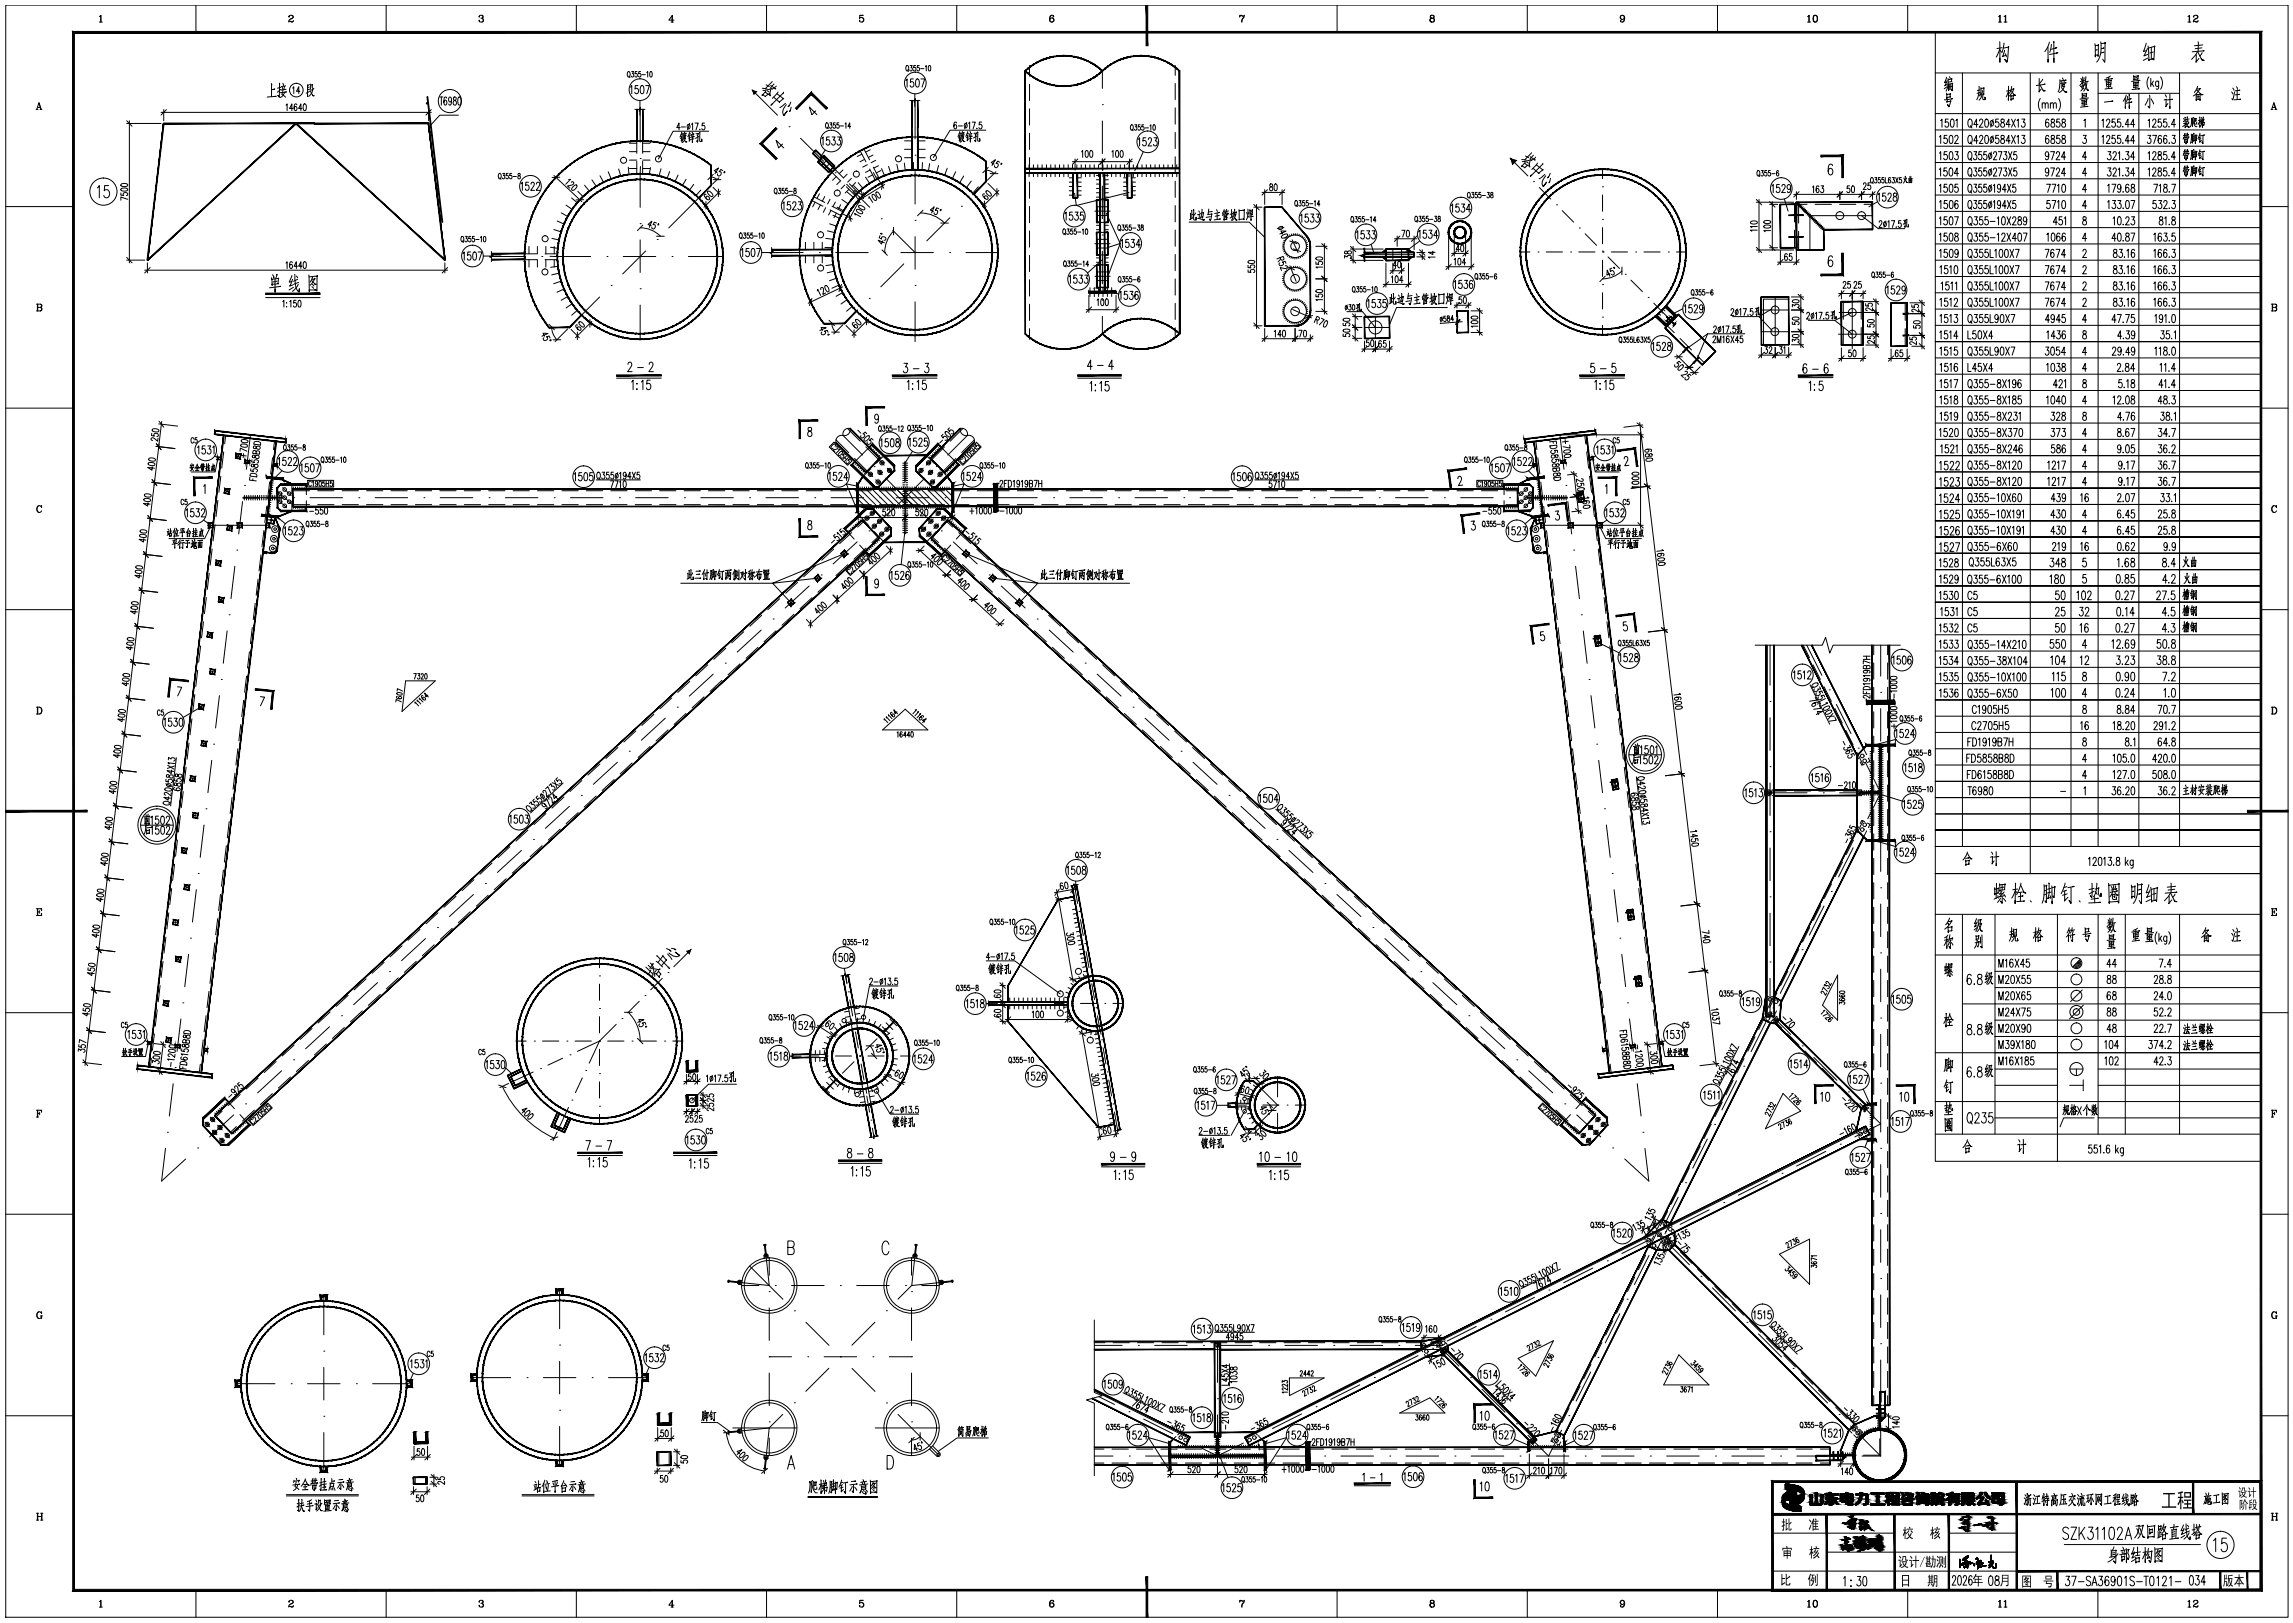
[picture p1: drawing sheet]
<svg xmlns="http://www.w3.org/2000/svg" width="845mm" height="598mm" viewBox="0 0 845 598" stroke-linecap="round" stroke-linejoin="round" font-family="sans-serif">
<!-- layer: 0 -->
<g fill="#000" stroke="#000" stroke-width=".37">
<path d="M509.1 94.6h1.6v1.3zM509.1 93l1.6-1.2v1.2zM519 94.6h1.5l-1.5 1.3zM519 91.8l1.5 1.2h-1.5zM404.6 107.4l.8-.8v.8zM407.1 106.6l.8 .8h-.8zM658 546.8h.5zM659.4 555.3h4.1zM659.4 555.1h.4zM659.7 555.2h3.8zM660.3 548.9h1.7zM661.9 551.9h2.8z"/>
<path d="M661.6 548.6h.4zM662.2 551h2.5zM661.9 554.7h.5zM662.9 556.9h.2zM662.9 556.9h.3zM663.5 549.9h1l-.2 .3zM670.6 554h1zM672.5 554.1h.4zM674.7 551.9h.8zM677 554.2h.4zM678.5 553.3h4.3zM680.1 550.3h.7z"/>
<path d="M680.6 554.3h2.2zM681.1 554.4h1.7zM681.8 550.7h1zM682 551.6h.8zM683.9 550.8h4.5zM683.9 550.4h3.7zM683.7 554.4h.3zM689.4 554.5h5.1zM689.7 550.5h4.5zM695 551.5h1.7zM695.1 549.9h.5zM695.5 551.1h.7z"/>
<path d="M695.5 554.5h.7zM695.9 549.9h.8zM696.2 549.9h.5zM697.6 551.5h2.1zM697.7 551.5h2zM701.6 552.4h.3zM701.7 551h.4zM702.2 550.2h.7zM704.4 551.1h.6zM706 551.7h1.1zM706.4 554.3l.2 .1zM706.4 554.3h.4z"/>
<path d="M707.1 553.6h.7zM707.2 553.5h.6zM707.5 551.2h.3zM708.3 553.8h1.5zM713.2 554.4h.2zM715.6 554.4h.2zM717.2 552.7h.2zM720.7 554.2h1zM720.9 554.1h.8zM722.5 559.8h.2zM722.7 559.7h.2zM722.8 559.5h.3z"/>
<path d="M726.5 550.5h.8zM727.2 554.4l.4 .1zM728.3 552.1l.2 .1zM728.3 552.1h.4zM729 554.4h.5zM729.5 552.9h.8zM729.8 553.8h2.9zM732.9 552.1l.4 .1zM733.8 559h.2zM734.8 553.8h2.1zM737.6 553.9h.8zM678.4 569.2h.2z"/>
<path d="M679.1 567.5h.3zM679 570.9h.2zM679.3 567.3h.9zM679.1 567.5h.2zM679.2 569.8h.2zM679.6 569.5h1.2zM679.8 567.1h.8zM679.9 566.4h.4zM680 566.5h.4zM680.1 566.5h.2zM680.2 567.9h.6zM680.2 567.8h.6z"/>
<path d="M680.4 566.9h1.2zM680.3 570.5h.2zM680.7 569.7h.3zM680.7 566.9h.8zM680.8 571.2h.2zM681 566.8h.3zM681 571.4h.4zM681.1 566.8h.2zM681.1 571.5h.2zM681.3 571.2h.4zM681.7 570.9h.2zM683.6 569.6h.4z"/>
<path d="M683.6 569.6h.2zM683.6 568.8h.2zM683.7 568.7h.2zM683.7 568.6h.2zM683.7 568.4h.2zM683.8 568h.2zM683.9 567.9h.1zM683.9 567.9h.2zM683.9 567.8h.2zM683.9 567.5h.2zM684 567.4h.1zM684 567h.2z"/>
<path d="M684 567.1h.2zM684 566.9h.2zM684.4 570.4h.2zM684.7 566.8h.7zM684.5 567.8h.2zM684.8 571.5h.5zM684.6 570h.2zM684.7 570h.1zM684.9 567.9h.3zM684.9 567.5h.2zM684.7 569.7h.2zM684.8 567.6h.2z"/>
<path d="M684.8 569.6h.2zM685.1 567.2h.2zM685 569.6h.2zM685 567.3h.2zM685 567.4h.2zM685.1 568.9h.1zM685.1 567.3h.2zM685.1 568.9h.2zM685.3 570.3h.2zM685.7 570.9h.4zM685.8 566.2h.4zM685.9 566.1h.8z"/>
<path d="M685.8 566.3h.2zM686 566.1h.7zM685.8 570.6h.2zM685.9 568.5h.2zM686 568.4h.2zM686.3 569.1h.2zM686.4 566h.2zM686.5 566.1h.2zM686.6 569.2h.4zM686.4 568.4h.2zM686.4 568.5h.2zM686.5 568.2h.2z"/>
<path d="M686.5 567.9h.2zM686.7 570.7h.3zM686.5 567.7h.2zM686.6 567.3h.2zM686.6 566.6h.2zM686.6 567h.2zM686.9 568.9h.8zM686.7 569h.2zM686.7 569.7h.2zM686.8 568.7h.2zM686.8 569.5h.2zM686.8 569.4h.2z"/>
<path d="M686.9 569.3h.1zM687.3 569.9h.2zM687.4 569.7h.2zM687.4 569.6h.2zM687.5 569.6h.1zM687.5 569.5h.2zM687.5 569.4h.2zM687.6 569.3h.1zM722.2 562.9h.5zM722.3 563.1h.2zM723.7 562.6h.3zM723.8 560.8h.2z"/>
<path d="M723.8 562.4h.2zM723.9 560.8h.2zM723.9 560.6h.2zM724.3 560.8h.8zM724.7 560.7h.2zM724.8 560.4h.2zM724.9 563.6h.2zM725 560.2h.2zM725 560.1h.3zM727.5 562.1h.3zM729.3 561.6h.9zM729.8 561.5h.3z"/>
<path d="M730.9 562.3h.2zM731.6 561.9h.2zM732.2 562.1h.2zM733.6 561.3h1.2zM734 563.7h.2zM734.6 561.2h1.2zM734.7 561.2h1.1zM735.6 561.4h.2z"/>
<path d="M422.3 1.9l.6 14.9v-14.9zM422.3 1.9l.6 14.9h-.6z"/>
<path d="M277.4 33.4l.4 1.4 .5-.5zM277.4 33.4l1.4 .4-.5 .5z"/>
<path d="M293.1 39.8l.4 .5 5.5-6.3zM299 34v.8l-5.5 5.5zM299 34v.8l5.8 5zM299 34.8l5.8 5-.4 .5z"/>
<path d="M335.9 37l.2 10v-10zM335.9 37l.2 10h-.2z"/>
<path d="M338.1 37l.2 9.9v-9.9zM338.1 37l.2 9.9h-.2z"/>
<path d="M377.8 26.1l.9 1-1-.9zM377.8 26.1l.9 1 .1-.2zM378.8 26.9l.9 1-1-.8zM378.8 26.9l.9 1 .1-.2zM379.8 27.7l1 .9-1.1-.7zM379.8 27.7l1 .9 .1-.2zM380.9 28.4l1 .9-1.1-.7zM380.9 28.4l1 .9 .1-.2zM382 29.1l1.1 .8-1.2-.6zM382 29.1l1.1 .8 .1-.2zM383.2 29.7l1.1 .7-1.2-.5zM383.2 29.7l1.1 .7 .1-.2zM384.4 30.2l1.1 .7-1.2-.5zM384.4 30.2l1.1 .7 .1-.3zM385.6 30.6l1.2 .6-1.3-.3zM385.6 30.6l1.2 .6v-.2zM386.8 31l1.2 .5-1.2-.3zM386.8 31l1.2 .5 .1-.2zM388.1 31.3l1.3 .4-1.4-.2zM388.1 31.3l1.3 .4v-.2zM389.4 31.5l1.3 .3-1.3-.1zM389.4 31.5l1.3 .3v-.2zM390.7 31.6l1.3 .3-1.3-.1zM390.7 31.6l1.3 .3v-.3zM392 31.6l1.3 .2-1.3 .1zM392 31.6l1.3 .2v-.2zM393.3 31.6l1.3 .1-1.3 .1zM393.3 31.6l1.3 .1-.1-.2zM394.5 31.5h1.4l-1.3 .2zM394.5 31.5h1.4l-.1-.2zM395.8 31.3l1.4-.1-1.3 .3zM395.8 31.3l1.4-.1-.1-.2zM397.1 31l1.3-.1-1.2 .3zM397.1 31l1.3-.1v-.3zM398.4 30.6l1.3-.2-1.3 .5zM398.4 30.6l1.3-.2-.1-.2zM399.6 30.2l1.3-.3-1.2 .5zM399.6 30.2l1.3-.3-.2-.2zM400.7 29.7l1.3-.4-1.1 .6zM400.7 29.7l1.3-.4-.1-.2zM401.9 29.1l1.3-.5-1.2 .7zM401.9 29.1l1.3-.5-.2-.2zM403 28.4l1.2-.5-1 .7zM403 28.4l1.2-.5-.1-.2zM404.1 27.7l1.2-.6-1.1 .8zM404.1 27.7l1.2-.6-.2-.2zM405.1 26.9l1.2-.7-1 .9zM405.1 26.9l1.2-.7-.2-.1z"/>
<path d="M377.6 26.1l.3 96.9v-96.9zM377.6 26.1l.3 96.9h-.3z"/>
<path d="M405.3 25.2l1 .9-.2 .1zM405.3 25.2l-.2 .2 1 .8zM404.2 24.4l1.1 .8-.2 .2zM404.2 24.4l-.1 .2 1 .8zM403.2 23.6l1 .8-.1 .2zM403.2 23.6l-.2 .3 1.1 .7zM402 23l1.2 .6-.2 .3zM402 23l-.1 .2 1.1 .7zM400.9 22.4l1.1 .6-.1 .2zM400.9 22.4l-.2 .2 1.2 .6zM399.7 21.9l1.2 .5-.2 .2zM399.7 21.9l-.1 .2 1.1 .5zM398.4 21.4l1.3 .5-.1 .2zM398.4 21.4v.3l1.2 .4zM397.2 21.1l1.2 .3v.3zM397.2 21.1l-.1 .2 1.3 .4zM395.9 20.8l1.3 .3-.1 .2zM395.9 20.8l-.1 .2 1.3 .3zM394.6 20.6l1.3 .2-.1 .2zM394.6 20.6l-.1 .2 1.3 .2zM393.3 20.4l1.3 .2-.1 .2zM393.3 20.4v.3l1.2 .1zM392 20.4h1.3v.3zM392 20.4v.3h1.3zM390.7 20.4h1.3v.3zM390.7 20.4v.3h1.3zM389.4 20.6l1.3-.2v.3zM389.4 20.6v.2l1.3-.1zM388 20.8l1.4-.2v.2zM388 20.8l.1 .2 1.3-.2zM386.8 21.1l1.2-.3 .1 .2zM386.8 21.1v.2l1.3-.3zM385.5 21.4l1.3-.3v.2zM385.5 21.4l.1 .3 1.2-.4zM384.3 21.9l1.2-.5 .1 .3zM384.3 21.9l.1 .2 1.2-.4zM383.1 22.4l1.2-.5 .1 .2zM383.1 22.4l.1 .2 1.2-.5zM381.9 23l1.2-.6 .1 .2zM381.9 23l.1 .2 1.2-.6zM380.8 23.6l1.1-.6 .1 .2zM380.8 23.6l.1 .3 1.1-.7zM379.7 24.4l1.1-.8 .1 .3zM379.7 24.4l.1 .2 1.1-.7zM378.7 25.2l1-.8 .1 .2zM378.7 25.2l.1 .2 1-.8zM377.7 26.1l1-.9 .1 .2zM377.7 26.1l.1 .1 1-.8z"/>
<path d="M433.7 25.2l1 .9-.1 .1zM433.7 25.2l-.1 .2 1 .8zM432.7 24.4l1 .8-.1 .2zM432.7 24.4l-.2 .2 1.1 .8zM431.6 23.6l1.1 .8-.2 .2zM431.6 23.6l-.1 .3 1 .7zM430.5 23l1.1 .6-.1 .3zM430.5 23l-.1 .2 1.1 .7zM429.3 22.4l1.2 .6-.1 .2zM429.3 22.4l-.1 .2 1.2 .6zM428.1 21.9l1.2 .5-.1 .2zM428.1 21.9l-.1 .2 1.2 .5zM426.9 21.4l1.2 .5-.1 .2zM426.9 21.4l-.1 .3 1.2 .4zM425.6 21.1l1.3 .3-.1 .3zM425.6 21.1l-.1 .2 1.3 .4zM424.3 20.8l1.3 .3-.1 .2zM424.3 20.8v.2l1.2 .3zM423 20.6l1.3 .2v.2zM423 20.6v.2l1.3 .2zM421.7 20.4l1.3 .2v.2zM421.7 20.4v.3l1.3 .1zM420.4 20.4h1.3v.3zM420.4 20.4v.3h1.3zM419.1 20.4h1.3v.3zM419.1 20.4v.3h1.3zM417.8 20.6l1.3-.2v.3zM417.8 20.6v.2l1.3-.1zM416.5 20.8l1.3-.2v.2zM416.5 20.8v.2l1.3-.2zM415.2 21.1l1.3-.3v.2zM415.2 21.1l.1 .2 1.2-.3zM414 21.4l1.2-.3 .1 .2zM414 21.4v.3l1.3-.4zM412.7 21.9l1.3-.5v.3zM412.7 21.9l.1 .2 1.2-.4zM411.5 22.4l1.2-.5 .1 .2zM411.5 22.4l.1 .2 1.2-.5zM410.3 23l1.2-.6 .1 .2zM410.3 23l.2 .2 1.1-.6zM409.2 23.6l1.1-.6 .2 .2zM409.2 23.6l.1 .3 1.2-.7zM408.1 24.4l1.1-.8 .1 .3zM408.1 24.4l.2 .2 1-.7zM407.1 25.2l1-.8 .2 .2zM407.1 25.2l.1 .2 1.1-.8zM406.1 26.1l1-.9 .1 .2zM406.1 26.1l.2 .1 .9-.8z"/>
<path d="M115.8 45.6h42.1v-.3zM115.8 45.3h42.1l-42.1 .3zM60.3 45.6h55.5v-.3zM60.3 45.3h55.5l-55.5 .3z"/>
<path d="M234.6 40.3l.2 11.6v-11.6zM234.6 40.3l.2 11.6h-.2z"/>
<path d="M236.7 40.3l.3 11.6v-11.6zM236.7 40.3l.3 11.6h-.3z"/>
<path d="M285.9 47.1l-5 5.8 5.4-5.4zM280 52.9l5.9-5.8-5 5.8zM280 52.9l6.3 5.5-5.4-5.5zM280 52.9l6.3 5.5-.4 .4z"/>
<path d="M300.5 55.3l-.9 1.3 1.1-1.1zM300.5 55.3l-.9 1.3-.2-.2z"/>
<path d="M301.3 59.6l4.1 3.7-3.9-3.8zM301.3 59.6l4.1 3.7-.2 .2z"/>
<path d="M303.5 57.3l-2 2.3 2.2-2.2zM303.5 57.3l-2 2.3-.2-.1z"/>
<path d="M303.7 57.3l-.2 .1 4.1 3.7zM303.5 57.4l4.1 3.7-.2 .2z"/>
<path d="M334.2 50.5l1.8-.1v.2zM334.2 50.5v.2l1.8-.1zM332.3 50.6l1.9-.1v.2zM332.3 50.6v.3l1.9-.2zM330.5 50.9l1.8-.3v.3zM330.5 50.9v.2l1.8-.2zM328.7 51.2l1.8-.3v.2zM328.7 51.2v.3l1.8-.4zM326.9 51.6l1.8-.4v.3zM326.9 51.6v.3l1.8-.4zM325.1 52.1l1.8-.5v.3zM325.1 52.1v.2l1.8-.4zM323.3 52.7l1.8-.6v.2zM323.3 52.7l.1 .2 1.7-.6zM321.6 53.3l1.7-.6 .1 .2zM321.6 53.3v.2l1.8-.6zM319.8 54l1.8-.7v.2zM319.8 54l.2 .3 1.6-.8zM318.2 54.8l1.6-.8 .2 .3zM318.2 54.8l.1 .2 1.7-.7zM316.5 55.7l1.7-.9 .1 .2zM316.5 55.7l.2 .2 1.6-.9zM314.9 56.6l1.6-.9 .2 .2zM314.9 56.6l.2 .2 1.6-.9zM313.4 57.6l1.5-1 .2 .2zM313.4 57.6l.1 .2 1.6-1zM311.8 58.7l1.6-1.1 .1 .2zM311.8 58.7l.2 .2 1.5-1.1zM310.4 59.8l1.4-1.1 .2 .2zM310.4 59.8l.1 .2 1.5-1.1zM309 61l1.4-1.2 .1 .2zM309 61l.1 .2 1.4-1.2zM307.6 62.2l1.4-1.2 .1 .2zM307.6 62.2l.2 .2 1.3-1.2zM307.6 62.2l.2 .2-1.5 1.1zM306.3 63.5l.2 .2 1.3-1.3zM306.3 63.5l.2 .2-1.4 1.2zM305.1 64.9l.1 .2 1.3-1.4zM305.1 64.9l.1 .2-1.3 1.2zM303.9 66.3l.2 .2 1.1-1.4zM303.9 66.3l.2 .2-1.4 1.3zM302.7 67.8l.2 .1 1.2-1.4zM302.7 67.8l.2 .1-1.2 1.4zM302.9 67.9l-1.2 1.4 .2 .2zM301.7 69.3l.2 .2-1.2 1.4zM301.9 69.5l-1.2 1.4 .2 .1zM300.7 70.9l.2 .1-1.2 1.5zM300.9 71l-1.2 1.5 .3 .1zM299.7 72.5l.3 .1-1.1 1.5zM300 72.6l-1.1 1.5 .2 .1zM298.9 74.1l.2 .1-1 1.6zM299.1 74.2l-1 1.6 .2 .1zM298.1 75.8l.2 .1-.9 1.6zM298.3 75.9l-.9 1.6 .2 .1zM297.4 77.5l.2 .1-.8 1.6zM297.6 77.6l-.8 1.6 .2 .1zM296.8 79.2l.2 .1-.8 1.7zM297 79.3l-.8 1.7 .2 .1zM296.2 81l.2 .1-.7 1.7zM296.4 81.1l-.7 1.7 .3 .1zM295.7 82.8l.3 .1-.7 1.7zM296 82.9l-.7 1.7 .3 .1zM295.3 84.6l.3 .1-.6 1.7zM295.6 84.7l-.6 1.7 .2 .1zM295 86.4l.2 .1-.5 1.8zM295.2 86.5l-.5 1.8h.3zM294.7 88.3h.3l-.4 1.8zM295 88.3l-.4 1.8h.2zM294.6 90.1h.2l-.3 1.9zM294.8 90.1l-.3 1.9h.2z"/>
<path d="M335.9 46.9l.2 15.7v-15.7zM335.9 46.9l.2 15.7h-.2z"/>
<path d="M338.1 46.8l.2 15.8v-15.8zM338.1 46.8l.2 15.8h-.2z"/>
<path d="M361.9 58.3l1.5 1-.2 .2zM361.9 58.3l-.1 .2 1.4 1zM360.4 57.2l1.5 1.1-.1 .2zM360.4 57.2l-.1 .2 1.5 1.1zM358.9 56.3l1.5 .9-.1 .2zM358.9 56.3l-.1 .2 1.5 .9zM357.3 55.4l1.6 .9-.1 .2zM357.3 55.4l-.1 .2 1.6 .9zM355.7 54.6l1.6 .8-.1 .2zM355.7 54.6l-.1 .2 1.6 .8zM354 53.8l1.7 .8-.1 .2zM354 53.8l-.1 .2 1.7 .8zM352.4 53.1l1.6 .7-.1 .2zM352.4 53.1l-.1 .3 1.6 .6zM350.6 52.5l1.8 .6-.1 .3zM350.6 52.5v.3l1.7 .6zM348.9 52l1.7 .5v.3zM348.9 52l-.1 .2 1.8 .6zM347.2 51.5l1.7 .5-.1 .2zM347.2 51.5l-.1 .3 1.7 .4zM345.4 51.1l1.8 .4-.1 .3zM345.4 51.1l-.1 .3 1.8 .4zM343.6 50.8l1.8 .3-.1 .3zM343.6 50.8v.3l1.7 .3zM341.8 50.6l1.8 .2v.3zM341.8 50.6v.2l1.8 .3zM340 50.4l1.8 .2v.2zM340 50.4v.3l1.8 .1zM338.2 50.4h1.8v.3zM338.2 50.4v.2l1.8 .1z"/>
<path d="M670.9 57.2v.5l8.3-.5zM670.9 57.7l8.3-.5-.6 .5zM679.2 57.2l-.6 .5 .6 7.7zM678.6 57.7l.6 7.7h-.6z"/>
<path d="M257.4 72.9l.1 .1 4.5-4.7zM262 68.3l.1 .1-4.6 4.6z"/>
<path d="M261.9 60.9v7.4h.3zM261.9 60.9h.3v7.4z"/>
<path d="M260.6 59.7l1.5 1.1-.1 .2zM260.6 59.7l-.1 .2 1.5 1.1zM259.1 58.7l1.5 1-.1 .2zM259.1 58.7l-.2 .2 1.6 1zM257.5 57.7l1.6 1-.2 .2zM257.5 57.7l-.2 .2 1.6 1zM255.8 56.8l1.7 .9-.2 .2zM255.8 56.8l-.1 .2 1.6 .9zM254.2 55.9l1.6 .9-.1 .2zM254.2 55.9l-.1 .3 1.6 .8zM252.5 55.2l1.7 .7-.1 .3zM252.5 55.2l-.1 .2 1.7 .8zM250.7 54.5l1.8 .7-.1 .2zM250.7 54.5v.2l1.7 .7zM249 53.9l1.7 .6v.2zM249 53.9l-.1 .2 1.8 .6zM247.2 53.3l1.8 .6-.1 .2zM247.2 53.3l-.1 .3 1.8 .5zM245.4 52.9l1.8 .4-.1 .3zM245.4 52.9l-.1 .2 1.8 .5zM243.5 52.5l1.9 .4-.1 .2zM243.5 52.5v.2l1.8 .4zM241.7 52.2l1.8 .3v.2zM241.7 52.2l-.1 .3 1.9 .2zM239.8 52l1.9 .2-.1 .3zM239.8 52v.2l1.8 .3zM238 51.9l1.8 .1v.2zM238 51.9v.2l1.8 .1zM236.1 51.8l1.9 .1v.2zM236.1 51.8v.2l1.9 .1zM234.2 51.8h1.9v.2zM234.2 51.8v.3l1.9-.1zM232.3 51.9l1.9-.1v.3zM232.3 51.9l.1 .3 1.8-.1zM230.5 52.1l1.8-.2 .1 .3zM230.5 52.1v.3l1.9-.2zM228.6 52.4l1.9-.3v.3zM228.6 52.4l.1 .3 1.8-.3zM226.8 52.8l1.8-.4 .1 .3zM226.8 52.8l.1 .2 1.8-.3zM225 53.2l1.8-.4 .1 .2zM225 53.2l.1 .2 1.8-.4zM223.2 53.7l1.8-.5 .1 .2zM223.2 53.7l.1 .3 1.8-.6zM221.4 54.3l1.8-.6 .1 .3zM221.4 54.3l.1 .3 1.8-.6zM219.7 55l1.7-.7 .1 .3zM219.7 55l.1 .2 1.7-.6zM218 55.7l1.7-.7 .1 .2zM218 55.7l.1 .3 1.7-.8zM216.3 56.6l1.7-.9 .1 .3zM216.3 56.6l.1 .2 1.7-.8zM214.7 57.4l1.6-.8 .1 .2zM214.7 57.4l.1 .3 1.6-.9zM213 58.4l1.7-1 .1 .3zM213 58.4l.2 .2 1.6-.9zM211.5 59.5l1.5-1.1 .2 .2zM211.5 59.5l.1 .1 1.6-1zM210 60.6l1.5-1.1 .1 .1zM210 60.6l.1 .1 1.5-1.1zM208.5 61.7l1.5-1.1 .1 .1zM208.5 61.7l.2 .2 1.4-1.2zM207.1 62.9l1.4-1.2 .2 .2zM207.1 62.9l.2 .2 1.4-1.2zM205.8 64.2l1.3-1.3 .2 .2zM205.8 64.2l.1 .2 1.4-1.3zM205.8 64.2l.1 .2-1.5 1.2zM204.4 65.6l.2 .1 1.3-1.3zM204.4 65.6l.2 .1-1.4 1.3zM203.2 67l.2 .1 1.2-1.4zM203.2 67l.2 .1-1.4 1.3zM202 68.4l.2 .2 1.2-1.5zM202 68.4l.2 .2-1.3 1.4zM202.2 68.6l-1.3 1.4 .2 .1zM200.9 70l.2 .1-1.2 1.4zM201.1 70.1l-1.2 1.4 .2 .1zM199.9 71.5l.2 .1-1.2 1.5zM200.1 71.6l-1.2 1.5 .2 .1zM198.9 73.1l.2 .1-1.1 1.5zM199.1 73.2l-1.1 1.5 .2 .1zM198 74.7l.2 .1-1 1.6zM198.2 74.8l-1 1.6 .2 .1zM197.2 76.4l.2 .1-1 1.6zM197.4 76.5l-1 1.6 .3 .1zM196.4 78.1l.3 .1-1 1.7zM196.7 78.2l-1 1.7h.3zM195.7 79.9h.3l-.8 1.7zM196 79.9l-.8 1.7 .2 .1zM195.2 81.6l.2 .1-.8 1.7zM195.4 81.7l-.8 1.7 .3 .1zM194.6 83.4l.3 .1-.7 1.7zM194.9 83.5l-.7 1.7 .2 .1zM194.2 85.2l.2 .1-.6 1.8zM194.4 85.3l-.6 1.8h.3zM193.8 87.1h.3l-.6 1.8zM194.1 87.1l-.6 1.8 .3 .1zM193.5 88.9l.3 .1-.5 1.8zM193.8 89l-.5 1.8h.3zM193.3 90.8h.3l-.4 1.8zM193.6 90.8l-.4 1.8h.3zM193.2 92.6h.3l-.3 1.9zM193.5 92.6l-.3 1.9h.2zM193.2 94.5h.2l-.2 1.9zM193.4 94.5l-.2 1.9h.3zM193.2 96.4h.3l-.2 1.9zM193.5 96.4l-.2 1.9h.3zM193.3 98.3h.3l-.1 1.8zM193.6 98.3l-.1 1.8h.3zM193.5 100.1h.3v1.9zM193.8 100.1v1.9h.3zM193.8 102h.3l.1 1.8zM194.1 102l.1 1.8h.2zM194.2 103.8h.2l.2 1.9zM194.4 103.8l.2 1.9 .3-.1zM194.6 105.7l.3-.1 .3 1.9zM194.9 105.6l.3 1.9 .2-.1zM195.2 107.5l.2-.1 .4 1.9zM195.4 107.4l.4 1.9 .2-.1zM195.8 109.3l.2-.1 .5 1.8zM196 109.2l.5 1.8 .2-.1zM196.5 111l.2-.1 .5 1.8zM196.7 110.9l.5 1.8 .3-.1zM197.2 112.7l.3-.1 .6 1.8zM197.5 112.6l.6 1.8 .2-.1zM198.1 114.4l.2-.1 .7 1.8zM198.3 114.3l.7 1.8 .2-.2zM199 116.1l.2-.2 .8 1.7zM199.2 115.9l.8 1.7 .2-.1zM200 117.6l.2-.1 .8 1.7zM200.2 117.5l.8 1.7 .2-.1zM201 119.2l.2-.1 1 1.6zM201.2 119.1l1 1.6 .2-.1z"/>
<path d="M299.4 56.6l7.1 7 .1-.2zM299.4 56.6l.2-.2 7 7z"/>
<path d="M300.5 55.5l7.1 7 .1-.2zM300.7 55.3l7 7-7.2-6.8z"/>
<path d="M307.4 61.1l-2 2.4 2.2-2.2zM307.4 61.1l-2 2.4-.2-.2z"/>
<path d="M363.3 66.8l-4.6 4.6 .1 .2zM363.3 66.8l.1 .2-4.6 4.6z"/>
<path d="M363.2 59.4v7.5h.2zM363.2 59.4h.2v7.5z"/>
<path d="M377.7 63.6v.2l56.9-.2zM377.7 63.8l56.9-.2v.2z"/>
<path d="M377.7 62v.2l56.9-.2zM377.7 62.2l56.9-.2v.2z"/>
<path d="M395.3 63.7v9.2h.2zM395.3 63.7h.2v9.2z"/>
<path d="M395.4 72.8v.2l1.6-.2zM395.4 73l1.6-.2v.2z"/>
<path d="M396.9 63.7v9.2h.2zM396.9 63.7h.2v9.2z"/>
<path d="M404 73.6l.2 8.3v-8.3zM404 73.6l.2 8.3h-.2z"/>
<path d="M404.1 73.7h1.3v-.2zM404.1 73.5h1.3l-1.3 .2z"/>
<path d="M407 73.7h1.3v-.2zM407 73.5h1.3l-1.3 .2z"/>
<path d="M408.1 73.6l.3 8.3v-8.3zM408.1 73.6l.3 8.3h-.3z"/>
<path d="M415.3 63.7v9.2h.2zM415.3 63.7h.2v9.2z"/>
<path d="M416.9 63.7v9.2h.2zM416.9 63.7h.2v9.2z"/>
<path d="M415.4 73h1.6v-.2zM415.4 72.8h1.6l-1.6 .2z"/>
<path d="M466 76.2v.3l6.4-.3zM466 76.5l6.4-.3v.3z"/>
<path d="M472.3 76.4l9.3 10.6-9.1-10.7zM472.3 76.4l9.3 10.6-.2 .2z"/>
<path d="M556.7 58.5l.6 2.1 .8-.8zM556.7 58.5l2.1 .6-.7 .7z"/>
<path d="M656 75.2v.2l5.9-.2zM656 75.4l5.9-.2v.2z"/>
<path d="M655.9 75.3l.2 16v-16zM655.9 75.3l.2 16h-.2z"/>
<path d="M659.2 79.2v.2l5.2-.2zM659.2 79.4l5.2-.2v.2z"/>
<path d="M661.9 74.4v.2l28-.2zM661.9 74.6l28-.2v.2z"/>
<path d="M662 74.4l-.2 .2 10.3 9.9zM661.8 74.6l10.3 9.9-.2 .2z"/>
<path d="M661.8 74.5l.3 17.6v-17.6zM661.8 74.5l.3 17.6h-.3z"/>
<path d="M661.8 75.3l.3 16v-16zM661.8 75.3l.3 16h-.3z"/>
<path d="M689.8 74.5l.2 10.1v-10.1zM689.8 74.5l.2 10.1h-.2z"/>
<path d="M60.2 45.5l-6 50.3 .3 .1zM60.2 45.5h.3l-6 50.4z"/>
<path d="M54.2 95.7l.2 .3 54.6-50.6zM54.4 96l54.6-50.6 .2 .2z"/>
<path d="M157.8 45.5l6 50.4 .3-.1zM157.8 45.5h.3l6 50.3z"/>
<path d="M109 45.6l54.8 50.4 .2-.3zM109.2 45.4l54.8 50.3-55-50.1z"/>
<path d="M181.1 93.3v.3l12.2-.3zM181.1 93.6l12.2-.3v.3z"/>
<path d="M181.1 95.5v.2l12.2-.2zM181.1 95.7l12.2-.2v.2z"/>
<path d="M264.4 94.5v1.6h-.3zM264.2 94.5l-.1 1.6 .3-1.6zM264.4 93v1.5h-.2zM264.1 93l.1 1.5 .2-1.5zM264.3 91.4l.1 1.6h-.3zM264 91.5l.1 1.5 .2-1.6zM264.1 89.9l.2 1.5-.3 .1zM263.8 89.9l.2 1.6 .1-1.6zM263.8 88.4l.3 1.5h-.3zM263.5 88.4l.3 1.5v-1.5zM263.4 86.9l.4 1.5h-.3zM263.1 86.9l.4 1.5-.1-1.5zM262.9 85.4l.5 1.5h-.3zM262.7 85.5l.4 1.4-.2-1.5zM262.4 83.9l.5 1.5-.2 .1zM262.2 84l.5 1.5-.3-1.6zM261.8 82.5l.6 1.4-.2 .1zM261.6 82.6l.6 1.4-.4-1.5zM261.1 81.1l.7 1.4-.2 .1zM260.9 81.3l.7 1.3-.5-1.5zM260.3 79.8l.8 1.3-.2 .2zM260.1 79.9l.8 1.4-.6-1.5zM259.5 78.5l.8 1.3-.2 .1zM259.3 78.6l.8 1.3-.6-1.4zM258.6 77.2l.9 1.3-.2 .1zM258.4 77.4l.9 1.2-.7-1.4zM257.6 76l1 1.2-.2 .2zM257.5 76.2l.9 1.2-.8-1.4zM256.6 74.9l1 1.1-.1 .2zM256.6 74.9l-.2 .1 1.1 1.2zM255.5 73.8l1.1 1.1-.2 .1zM255.3 74l1.1 1-.9-1.2zM254.4 72.7l1.1 1.1-.2 .2zM254.4 72.7l-.2 .2 1.1 1.1zM253.2 71.8l1.2 .9-.2 .2zM253.2 71.8l-.2 .2 1.2 .9zM251.9 70.9l1.3 .9-.2 .2zM251.9 70.9l-.1 .2 1.2 .9zM250.6 70l1.3 .9-.1 .2zM250.6 70l-.1 .3 1.3 .8zM249.3 69.3l1.3 .7-.1 .3zM249.3 69.3l-.2 .2 1.4 .8zM247.9 68.6l1.4 .7-.2 .2zM247.9 68.6l-.1 .2 1.3 .7zM246.4 68l1.5 .6-.1 .2zM246.4 68v.2l1.4 .6zM245 67.5l1.4 .5v.2zM245 67.5l-.1 .2 1.5 .5zM243.5 67l1.5 .5-.1 .2zM243.5 67l-.1 .2 1.5 .5zM242 66.6l1.5 .4-.1 .2zM242 66.6v.3l1.4 .3zM240.5 66.3l1.5 .3v.3zM240.5 66.3v.3l1.5 .3zM239 66.1l1.5 .2v.3zM239 66.1l-.1 .3 1.6 .2zM237.4 66l1.6 .1-.1 .3zM237.4 66v.3l1.5 .1zM235.9 66h1.5v.3zM235.9 66v.2l1.5 .1zM234.3 66h1.6v.2zM234.3 66v.3l1.6-.1zM232.8 66.1l1.5-.1v.3zM232.8 66.1v.3l1.5-.1zM231.2 66.3l1.6-.2v.3zM231.2 66.3l.1 .3 1.5-.2zM229.7 66.6l1.5-.3 .1 .3zM229.7 66.6l.1 .3 1.5-.3zM228.2 67l1.5-.4 .1 .3zM228.2 67l.1 .2 1.5-.3zM226.8 67.5l1.4-.5 .1 .2zM226.8 67.5v.2l1.5-.5zM225.3 68l1.5-.5v.2zM225.3 68l.1 .2 1.4-.5zM223.9 68.6l1.4-.6 .1 .2zM223.9 68.6l.1 .2 1.4-.6zM222.5 69.3l1.4-.7 .1 .2zM222.5 69.3l.1 .2 1.4-.7zM221.1 70l1.4-.7 .1 .2zM221.1 70l.2 .3 1.3-.8zM219.9 70.9l1.2-.9 .2 .3zM219.9 70.9l.1 .2 1.3-.8zM218.6 71.8l1.3-.9 .1 .2zM218.6 71.8l.1 .2 1.3-.9zM217.4 72.7l1.2-.9 .1 .2zM217.4 72.7l.2 .2 1.1-.9zM216.2 73.8l1.2-1.1 .2 .2zM216.2 73.8l.2 .2 1.2-1.1zM215.1 74.9l1.1-1.1 .2 .2zM215.1 74.9l.2 .1 1.1-1zM215.1 74.9l.2 .1-1.2 1zM214.1 76l.2 .2 1-1.2zM214.1 76l.2 .2-1.2 1zM213.1 77.2l.2 .2 1-1.2zM213.1 77.2l.2 .2-1.1 1.1zM212.2 78.5l.2 .1 .9-1.2zM212.2 78.5l.2 .1-1 1.2zM212.4 78.6l-1 1.2 .2 .1zM211.4 79.8l.2 .1-.9 1.2zM211.6 79.9l-.9 1.2 .2 .2zM210.7 81.1l.2 .2-.9 1.2zM210.9 81.3l-.9 1.2 .2 .1zM210 82.5l.2 .1-.9 1.3zM210.2 82.6l-.9 1.3 .3 .1zM209.3 83.9l.3 .1-.8 1.4zM209.6 84l-.8 1.4 .2 .1zM208.8 85.4l.2 .1-.6 1.4zM209 85.5l-.6 1.4h.2zM208.4 86.9h.2l-.6 1.5zM208.6 86.9l-.6 1.5h.2zM208 88.4h.2l-.5 1.5zM208.2 88.4l-.5 1.5h.2zM207.7 89.9h.2l-.4 1.5zM207.9 89.9l-.4 1.5 .2 .1zM207.5 91.4l.2 .1-.4 1.5zM207.7 91.5l-.4 1.5h.3zM207.3 93h.3l-.3 1.5zM207.6 93l-.3 1.5h.3zM207.3 94.5h.3l-.3 1.6zM207.6 94.5l-.3 1.6h.3zM207.3 96.1h.3l-.1 1.5zM207.6 96.1l-.1 1.5h.2zM207.5 97.6h.2v1.5zM207.7 97.6v1.5h.2zM207.7 99.1h.2l.1 1.5zM207.9 99.1l.1 1.5h.2zM208 100.6h.2l.2 1.6zM208.2 100.6l.2 1.6 .2-.1zM208.4 102.2l.2-.1 .2 1.5zM208.6 102.1l.2 1.5 .2-.1zM208.8 103.6l.2-.1 .3 1.6zM209 103.5l.3 1.6 .3-.1zM209.3 105.1l.3-.1 .4 1.5zM209.6 105l.4 1.5 .2-.1zM210 106.5l.2-.1 .5 1.5zM210.2 106.4l.5 1.5 .2-.1zM210.7 107.9l.2-.1 .5 1.4zM210.9 107.8l.5 1.4 .2-.1zM211.4 109.2l.2-.1 .6 1.4zM211.6 109.1l.6 1.4 .2-.1zM212.2 110.5l.2-.1 .7 1.4zM212.4 110.4l.7 1.4 .2-.1zM213.1 111.8l.2-.1 .8 1.3zM213.3 111.7l.8 1.3 .2-.2zM214.1 113l.2-.2 .8 1.4zM214.3 112.8l.8 1.4 .2-.2zM215.1 114.2l.2-.2 .9 1.3zM215.3 114l.9 1.3 .2-.2zM216.4 115.1l1 1.2-1.2-1zM216.4 115.1l1 1.2 .2-.2zM217.6 116.1l1 1.1-1.2-.9zM217.6 116.1l1 1.1 .1-.1zM218.7 117.1l1.2 1.1-1.3-1zM218.7 117.1l1.2 1.1 .1-.3zM220 117.9l1.1 1.1-1.2-.8zM220 117.9l1.1 1.1 .2-.2zM221.3 118.8l1.2 .9-1.4-.7zM221.3 118.8l1.2 .9 .1-.2zM222.6 119.5l1.3 .9-1.4-.7zM222.6 119.5l1.3 .9 .1-.2zM224 120.2l1.3 .9-1.4-.7zM224 120.2l1.3 .9 .1-.3zM225.4 120.8l1.4 .8-1.5-.5zM225.4 120.8l1.4 .8v-.3zM226.8 121.3l1.4 .7-1.4-.4zM226.8 121.3l1.4 .7 .1-.2zM228.3 121.8l1.4 .6-1.5-.4zM228.3 121.8l1.4 .6 .1-.2zM229.8 122.2l1.4 .5-1.5-.3zM229.8 122.2l1.4 .5 .1-.3zM231.3 122.4l1.5 .5-1.6-.2zM231.3 122.4l1.5 .5v-.2zM232.8 122.7l1.5 .3-1.5-.1zM232.8 122.7l1.5 .3v-.2zM234.3 122.8l1.6 .3-1.6-.1zM234.3 122.8l1.6 .3v-.3zM235.9 122.8l1.5 .2-1.5 .1zM235.9 122.8l1.5 .2v-.2zM237.4 122.8l1.6 .1-1.6 .1zM237.4 122.8l1.6 .1-.1-.2zM238.9 122.7h1.6l-1.5 .2zM238.9 122.7h1.6v-.3zM240.5 122.4h1.5l-1.5 .3zM240.5 122.4h1.5v-.2zM242 122.2l1.5-.2-1.5 .4zM242 122.2l1.5-.2-.1-.2zM243.4 121.8l1.6-.2-1.5 .4zM243.4 121.8l1.6-.2-.1-.3zM244.9 121.3l1.5-.2-1.4 .5zM244.9 121.3l1.5-.2v-.3zM246.4 120.8l1.5-.4-1.5 .7zM246.4 120.8l1.5-.4-.1-.2zM247.8 120.2l1.5-.5-1.4 .7zM247.8 120.2l1.5-.5-.2-.2zM249.1 119.5l1.5-.5-1.3 .7zM249.1 119.5l1.5-.5-.1-.2zM250.5 118.8l1.4-.6-1.3 .8zM250.5 118.8l1.4-.6-.1-.3zM251.8 117.9l1.4-.7-1.3 1zM251.8 117.9l1.4-.7-.2-.1zM253 117.1l1.4-.8-1.2 .9zM253 117.1l1.4-.8-.2-.2zM254.2 116.1l1.3-.8-1.1 1zM254.2 116.1l1.3-.8-.2-.2zM255.3 115.1l1.3-.9-1.1 1.1zM255.3 115.1l1.3-.9-.2-.2zM256.4 114l1.2-1-1 1.2zM257.5 112.8l-1.1 1.2 1.2-1zM257.5 112.8l1.1-1-1 1.2zM258.4 111.7l-.9 1.1 1.1-1zM259.5 110.5l-.9 1.3-.2-.1zM259.3 110.4l-.9 1.3 1.1-1.2zM260.3 109.2l-.8 1.3-.2-.1zM260.1 109.1l-.8 1.3 1-1.2zM261.1 107.9l-.8 1.3-.2-.1zM260.9 107.8l-.8 1.3 1-1.2zM261.8 106.5l-.7 1.4-.2-.1zM261.6 106.4l-.7 1.4 .9-1.3zM262.4 105.1l-.6 1.4-.2-.1zM262.2 105l-.6 1.4 .8-1.3zM262.9 103.6l-.5 1.5-.2-.1zM262.7 103.5l-.5 1.5 .7-1.4zM263.4 102.2l-.5 1.4-.2-.1zM263.1 102.1l-.4 1.4 .7-1.3zM263.8 100.6l-.4 1.6-.3-.1zM263.5 100.6l-.4 1.5 .7-1.5zM264.1 99.1l-.3 1.5h-.3zM263.8 99.1l-.3 1.5 .6-1.5zM264.3 97.6l-.2 1.5h-.3zM264 97.6l-.2 1.5 .5-1.5zM264.4 96.1l-.1 1.5h-.3zM264.1 96.1l-.1 1.5 .4-1.5z"/>
<path d="M266.5 94.5v1.6h-.3zM266.3 94.5l-.1 1.6 .3-1.6zM266.5 92.9v1.6h-.2zM266.2 92.9l.1 1.6 .2-1.6zM266.3 91.3l.2 1.6h-.3zM266.1 91.3l.1 1.6 .1-1.6zM266.1 89.7l.2 1.6h-.2zM265.9 89.8l.2 1.5v-1.6zM265.8 88.1l.3 1.6-.2 .1zM265.6 88.2l.3 1.6-.1-1.7zM265.5 86.6l.3 1.5-.2 .1zM265.2 86.7l.4 1.5-.1-1.6zM265 85l.5 1.6-.3 .1zM264.8 85.1l.4 1.6-.2-1.7zM264.5 83.5l.5 1.5-.2 .1zM264.2 83.6l.6 1.5-.3-1.6zM263.9 82.1l.6 1.4-.3 .1zM263.6 82.1l.6 1.5-.3-1.5zM263.2 80.6l.7 1.5h-.3zM263 80.7l.6 1.4-.4-1.5zM262.4 79.2l.8 1.4-.2 .1zM262.2 79.3l.8 1.4-.6-1.5zM261.6 77.8l.8 1.4-.2 .1zM261.3 78l.9 1.3-.6-1.5zM260.6 76.5l1 1.3-.3 .2zM260.5 76.7l.8 1.3-.7-1.5zM259.7 75.2l.9 1.3-.1 .2zM259.5 75.4l1 1.3-.8-1.5zM258.6 74l1.1 1.2-.2 .2zM258.4 74.2l1.1 1.2-.9-1.4zM257.5 72.9l1.1 1.1-.2 .2zM257.4 73l1 1.2-.9-1.3zM256.4 71.8l1.1 1.1-.1 .1zM256.4 71.8l-.2 .1 1.2 1.1zM255.1 70.7l1.3 1.1-.2 .1zM255.1 70.7l-.1 .2 1.2 1zM253.9 69.7l1.2 1-.1 .2zM253.9 69.7l-.2 .2 1.3 1zM252.6 68.8l1.3 .9-.2 .2zM252.6 68.8l-.2 .2 1.3 .9zM251.2 68l1.4 .8-.2 .2zM251.2 68l-.1 .2 1.3 .8zM249.8 67.2l1.4 .8-.1 .2zM249.8 67.2l-.1 .2 1.4 .8zM248.3 66.5l1.5 .7-.1 .2zM248.3 66.5l-.1 .3 1.5 .6zM246.8 65.9l1.5 .6-.1 .3zM246.8 65.9v.2l1.4 .7zM245.3 65.4l1.5 .5v.2zM245.3 65.4v.2l1.5 .5zM243.8 64.9l1.5 .5v.2zM243.8 64.9l-.1 .3 1.6 .4zM242.3 64.6l1.5 .3-.1 .3zM242.3 64.6l-.1 .2 1.5 .4zM240.7 64.3l1.6 .3-.1 .2zM240.7 64.3l-.1 .2 1.6 .3zM239.1 64.1l1.6 .2-.1 .2zM239.1 64.1v.2l1.5 .2zM237.5 63.9l1.6 .2v.2zM237.5 63.9v.3l1.6 .1zM235.9 63.9h1.6v.3zM235.9 63.9v.2l1.6 .1zM234.3 63.9h1.6v.2zM234.3 63.9v.3l1.6-.1zM232.7 64.1l1.6-.2v.3zM232.7 64.1v.2l1.6-.1zM231.1 64.3l1.6-.2v.2zM231.1 64.3v.2l1.6-.2zM229.5 64.6l1.6-.3v.2zM229.5 64.6l.1 .2 1.5-.3zM227.9 64.9l1.6-.3 .1 .2zM227.9 64.9l.1 .3 1.6-.4zM226.4 65.4l1.5-.5 .1 .3zM226.4 65.4l.1 .2 1.5-.4zM224.9 65.9l1.5-.5 .1 .2zM224.9 65.9l.1 .2 1.5-.5zM223.4 66.5l1.5-.6 .1 .2zM223.4 66.5l.1 .3 1.5-.7zM222 67.2l1.4-.7 .1 .3zM222 67.2l.1 .2 1.4-.6zM220.6 68l1.4-.8 .1 .2zM220.6 68l.1 .2 1.4-.8zM219.2 68.8l1.4-.8 .1 .2zM219.2 68.8l.1 .2 1.4-.8zM217.9 69.7l1.3-.9 .1 .2zM217.9 69.7l.1 .2 1.3-.9zM216.6 70.7l1.3-1 .1 .2zM216.6 70.7l.1 .2 1.3-1zM215.4 71.8l1.2-1.1 .1 .2zM215.4 71.8l.1 .1 1.2-1zM214.2 72.9l1.2-1.1 .1 .1zM214.2 72.9l.2 .1 1.1-1.1zM214.2 72.9l.2 .1-1.3 1zM213.1 74l.2 .2 1.1-1.2zM213.1 74l.2 .2-1.2 1zM212.1 75.2l.2 .2 1-1.2zM212.1 75.2l.2 .2-1.2 1.1zM211.1 76.5l.2 .2 1-1.3zM211.1 76.5l.2 .2-1.1 1.1zM211.3 76.7l-1.1 1.1 .2 .2zM210.2 77.8l.2 .2-1 1.2zM210.4 78l-1 1.2 .2 .1zM209.4 79.2l.2 .1-1 1.3zM209.6 79.3l-1 1.3 .2 .1zM208.6 80.6l.2 .1-.9 1.4zM208.8 80.7l-.9 1.4h.2zM207.9 82.1h.2l-.8 1.4zM208.1 82.1l-.8 1.4 .2 .1zM207.3 83.5l.2 .1-.8 1.4zM207.5 83.6l-.8 1.4 .3 .1zM206.7 85l.3 .1-.7 1.5zM207 85.1l-.7 1.5 .2 .1zM206.3 86.6l.2 .1-.6 1.4zM206.5 86.7l-.6 1.4 .3 .1zM205.9 88.1l.3 .1-.6 1.5zM206.2 88.2l-.6 1.5 .3 .1zM205.6 89.7l.3 .1-.5 1.5zM205.9 89.8l-.5 1.5h.3zM205.4 91.3h.3l-.4 1.6zM205.7 91.3l-.4 1.6h.2zM205.3 92.9h.2l-.2 1.6zM205.5 92.9l-.2 1.6h.2zM205.3 94.5h.2l-.2 1.6zM205.5 94.5l-.2 1.6h.2zM205.3 96.1h.2l-.1 1.6zM205.5 96.1l-.1 1.6h.3zM205.4 97.7h.3l-.1 1.6zM205.7 97.7l-.1 1.6h.3zM205.6 99.3h.3v1.6zM205.9 99.3v1.6l.3-.1zM205.9 100.9l.3-.1 .1 1.6zM206.2 100.8l.1 1.6h.2zM206.3 102.4h.2l.2 1.6zM206.5 102.4l.2 1.6 .3-.1zM206.7 104l.3-.1 .3 1.6zM207 103.9l.3 1.6 .2-.1zM207.3 105.5l.2-.1 .4 1.6zM207.5 105.4l.4 1.6 .2-.1zM207.9 107l.2-.1 .5 1.5zM208.1 106.9l.5 1.5 .2-.1zM208.6 108.4l.2-.1 .6 1.5zM208.8 108.3l.6 1.5 .2-.1zM209.4 109.8l.2-.1 .6 1.5zM209.6 109.7l.6 1.5 .2-.1zM210.2 111.2l.2-.1 .7 1.4zM210.4 111.1l.7 1.4 .2-.1zM211.1 112.5l.2-.1 .8 1.4zM211.3 112.4l.8 1.4 .2-.2zM212.1 113.8l.2-.2 .8 1.4zM212.3 113.6l.8 1.4 .2-.1zM213.1 115l.2-.1 .9 1.3zM213.3 114.9l.9 1.3 .2-.2zM214.2 116.2l.2-.2 1 1.3zM214.4 116l1 1.3 .1-.2zM215.5 117.1l1.1 1.2-1.2-1zM215.5 117.1l1.1 1.2 .1-.2zM216.7 118.1l1.2 1.2-1.3-1zM216.7 118.1l1.2 1.2 .1-.2zM218 119.1l1.2 1.1-1.3-.9zM218 119.1l1.2 1.1 .1-.2zM219.3 120l1.3 1-1.4-.8zM219.3 120l1.3 1 .1-.2zM220.7 120.8l1.3 1-1.4-.8zM220.7 120.8l1.3 1 .1-.2zM222.1 121.6l1.3 .9-1.4-.7zM222.1 121.6l1.3 .9 .1-.2zM223.5 122.3l1.4 .8-1.5-.6zM223.5 122.3l1.4 .8 .1-.2zM225 122.9l1.4 .7-1.5-.5zM225 122.9l1.4 .7 .1-.2zM226.5 123.4l1.4 .7-1.5-.5zM226.5 123.4l1.4 .7 .1-.3zM228 123.8l1.5 .7-1.6-.4zM228 123.8l1.5 .7 .1-.3zM229.6 124.2l1.5 .6-1.6-.3zM229.6 124.2l1.5 .6v-.3zM231.1 124.5l1.6 .5-1.6-.2zM231.1 124.5l1.6 .5v-.3zM232.7 124.7l1.6 .4-1.6-.1zM232.7 124.7l1.6 .4v-.3zM234.3 124.8l1.6 .3h-1.6zM234.3 124.8l1.6 .3v-.2zM235.9 124.9l1.6 .2h-1.6zM235.9 124.9l1.6 .2v-.3zM237.5 124.8l1.6 .2-1.6 .1zM237.5 124.8l1.6 .2v-.3zM239.1 124.7l1.6 .1-1.6 .2zM239.1 124.7l1.6 .1-.1-.3zM240.6 124.5h1.7l-1.6 .3zM240.6 124.5h1.7l-.1-.3zM242.2 124.2l1.6-.1-1.5 .4zM242.2 124.2l1.6-.1-.1-.3zM243.7 123.8l1.6-.2-1.5 .5zM243.7 123.8l1.6-.2v-.2zM245.3 123.4l1.5-.3-1.5 .5zM245.3 123.4l1.5-.3v-.2zM246.8 122.9l1.5-.4-1.5 .6zM246.8 122.9l1.5-.4-.1-.2zM248.2 122.3l1.6-.5-1.5 .7zM248.2 122.3l1.6-.5-.1-.2zM249.7 121.6l1.5-.6-1.4 .8zM249.7 121.6l1.5-.6-.1-.2zM251.1 120.8l1.5-.6-1.4 .8zM251.1 120.8l1.5-.6-.2-.2zM252.4 120l1.5-.7-1.3 .9zM252.4 120l1.5-.7-.2-.2zM253.7 119.1l1.4-.8-1.2 1zM253.7 119.1l1.4-.8-.1-.2zM255 118.1l1.4-.8-1.3 1zM255 118.1l1.4-.8-.2-.2zM256.2 117.1l1.3-.9-1.1 1.1zM256.2 117.1l1.3-.9-.1-.2zM257.4 116l1.2-1-1.1 1.2zM258.4 114.9l-1 1.1 1.2-1zM258.4 114.9l1.3-1.1-1.1 1.2zM259.5 113.6l-1.1 1.3 1.3-1.1zM259.5 113.6l1.1-1.1-.9 1.3zM260.5 112.4l-1 1.2 1.1-1.1zM261.6 111.2l-1 1.3-.1-.1zM261.3 111.1l-.8 1.3 1.1-1.2zM262.4 109.8l-.8 1.4-.3-.1zM262.2 109.7l-.9 1.4 1.1-1.3zM263.2 108.4l-.8 1.4-.2-.1zM263 108.3l-.8 1.4 1-1.3zM263.9 107l-.7 1.4-.2-.1zM263.6 106.9l-.6 1.4 .9-1.3zM264.5 105.5l-.6 1.5-.3-.1zM264.2 105.4l-.6 1.5 .9-1.4zM265 104l-.5 1.5-.3-.1zM264.8 103.9l-.6 1.5 .8-1.4zM265.5 102.4l-.5 1.6-.2-.1zM265.2 102.4l-.4 1.5 .7-1.5zM265.8 100.9l-.3 1.5h-.3zM265.6 100.8l-.4 1.6 .6-1.5zM266.1 99.3l-.3 1.6-.2-.1zM265.9 99.3l-.3 1.5 .5-1.5zM266.3 97.7l-.2 1.6h-.2zM266.1 97.7l-.2 1.6 .4-1.6zM266.5 96.1l-.2 1.6h-.2zM266.2 96.1l-.1 1.6 .4-1.6z"/>
<path d="M284.3 91.8v.3l22.4-.3zM284.3 92.1l22.4-.3v.3z"/>
<path d="M284.3 94v.3l22.4-.3zM284.3 94.3l22.4-.3v.3z"/>
<path d="M294.5 94.1h.2l-.1 1.8zM294.7 94.1l-.1 1.8h.2zM294.6 95.9h.2l-.1 1.9zM294.8 95.9l-.1 1.9 .3-.1zM294.7 97.8l.3-.1v1.8zM295 97.7v1.8h.2zM295 99.5h.2l.1 1.8zM295.2 99.5l.1 1.8h.2zM295.3 101.3h.2l.2 1.8zM295.5 101.3l.2 1.8 .2-.1zM295.7 103.1l.2-.1 .2 1.9zM295.9 103l.2 1.9 .3-.1zM296.1 104.9l.3-.1 .3 1.8zM296.4 104.8l.3 1.8 .2-.1zM296.7 106.6l.2-.1 .4 1.8zM296.9 106.5l.4 1.8 .2-.1zM297.3 108.3l.2-.1 .5 1.8zM297.5 108.2l.5 1.8 .2-.1zM298 110l.2-.1 .5 1.7zM298.2 109.9l.5 1.7 .2-.1zM298.7 111.6l.2-.1 .6 1.7zM298.9 111.5l.6 1.7 .3-.1zM299.5 113.2l.3-.1 .6 1.7zM299.8 113.1l.6 1.7 .2-.1zM300.4 114.8l.2-.1 .8 1.7zM300.6 114.7l.8 1.7 .2-.2zM301.4 116.4l.2-.2 .8 1.7zM301.6 116.2l.8 1.7 .2-.2zM302.4 117.9l.2-.2 .9 1.6zM302.6 117.7l.9 1.6 .2-.2z"/>
<path d="M365.7 93v1.6h-.3zM365.5 93l-.1 1.6 .3-1.6zM365.7 91.5v1.5h-.2zM365.4 91.5l.1 1.5 .2-1.5zM365.6 90l.1 1.5h-.3zM365.3 90l.1 1.5 .2-1.5zM365.4 88.4l.2 1.6h-.3zM365.1 88.5l.2 1.5 .1-1.6zM365.1 86.9l.3 1.5-.3 .1zM364.8 87l.3 1.5v-1.6zM364.7 85.4l.4 1.5-.3 .1zM364.4 85.5l.4 1.5-.1-1.6zM364.2 83.9l.5 1.5-.3 .1zM364 84l.4 1.5-.2-1.6zM363.7 82.5l.5 1.4-.2 .1zM363.5 82.6l.5 1.4-.3-1.5zM363.1 81.1l.6 1.4-.2 .1zM362.9 81.2l.6 1.4-.4-1.5zM362.4 79.7l.7 1.4-.2 .1zM362.2 79.8l.7 1.4-.5-1.5zM361.7 78.3l.7 1.4-.2 .1zM361.4 78.5l.8 1.3-.5-1.5zM360.8 77l.9 1.3-.3 .2zM360.6 77.2l.8 1.3-.6-1.5zM359.9 75.8l.9 1.2-.2 .2zM359.7 75.9l.9 1.3-.7-1.4zM358.9 74.6l1 1.2-.2 .1zM358.8 74.7l.9 1.2-.8-1.3zM357.9 73.4l1 1.2-.1 .1zM357.9 73.4l-.2 .2 1.1 1.1zM356.8 72.3l1.1 1.1-.2 .2zM356.8 72.3l-.2 .2 1.1 1.1zM355.7 71.3l1.1 1-.2 .2zM355.7 71.3l-.2 .2 1.1 1zM354.5 70.3l1.2 1-.2 .2zM354.5 70.3l-.2 .2 1.2 1zM353.2 69.4l1.3 .9-.2 .2zM353.2 69.4l-.1 .2 1.2 .9zM351.9 68.6l1.3 .8-.1 .2zM351.9 68.6l-.1 .2 1.3 .8zM350.6 67.8l1.3 .8-.1 .2zM350.6 67.8l-.2 .3 1.4 .7zM349.2 67.1l1.4 .7-.2 .3zM349.2 67.1l-.1 .3 1.3 .7zM347.7 66.5l1.5 .6-.1 .3zM347.7 66.5v.3l1.4 .6zM346.3 66l1.4 .5v.3zM346.3 66l-.1 .2 1.5 .6zM344.8 65.5l1.5 .5-.1 .2zM344.8 65.5l-.1 .3 1.5 .4zM343.3 65.2l1.5 .3-.1 .3zM343.3 65.2v.2l1.4 .4zM341.8 64.9l1.5 .3v.2zM341.8 64.9v.2l1.5 .3zM340.3 64.7l1.5 .2v.2zM340.3 64.7l-.1 .2 1.6 .2zM338.7 64.5l1.6 .2-.1 .2zM338.7 64.5v.3l1.5 .1zM337.2 64.5h1.5v.3zM337.2 64.5v.2l1.5 .1zM335.6 64.5h1.6v.2zM335.6 64.5v.3l1.6-.1zM334.1 64.7l1.5-.2v.3zM334.1 64.7v.2l1.5-.1zM332.5 64.9l1.6-.2v.2zM332.5 64.9l.1 .2 1.5-.2zM331 65.2l1.5-.3 .1 .2zM331 65.2l.1 .2 1.5-.3zM329.5 65.5l1.5-.3 .1 .2zM329.5 65.5l.1 .3 1.5-.4zM328.1 66l1.4-.5 .1 .3zM328.1 66v.2l1.5-.4zM326.6 66.5l1.5-.5v.2zM326.6 66.5l.1 .3 1.4-.6zM325.2 67.1l1.4-.6 .1 .3zM325.2 67.1l.1 .3 1.4-.6zM323.8 67.8l1.4-.7 .1 .3zM323.8 67.8l.1 .3 1.4-.7zM322.5 68.6l1.3-.8 .1 .3zM322.5 68.6l.1 .2 1.3-.7zM321.1 69.4l1.4-.8 .1 .2zM321.1 69.4l.2 .2 1.3-.8zM319.9 70.3l1.2-.9 .2 .2zM319.9 70.3l.1 .2 1.3-.9zM318.7 71.3l1.2-1 .1 .2zM318.7 71.3l.2 .2 1.1-1zM317.5 72.3l1.2-1 .2 .2zM317.5 72.3l.2 .2 1.2-1zM317.5 72.3l.2 .2-1.3 .9zM316.4 73.4l.2 .2 1.1-1.1zM316.4 73.4l.2 .2-1.2 1zM315.4 74.6l.2 .1 1-1.1zM315.4 74.6l.2 .1-1.1 1.1zM314.5 75.8l.1 .1 1-1.2zM314.5 75.8l.1 .1-1.1 1.1zM314.6 75.9l-1.1 1.1 .3 .2zM313.5 77l.3 .2-1.1 1.1zM313.8 77.2l-1.1 1.1 .2 .2zM312.7 78.3l.2 .2-.9 1.2zM312.9 78.5l-.9 1.2 .2 .1zM312 79.7l.2 .1-.9 1.3zM312.2 79.8l-.9 1.3 .2 .1zM311.3 81.1l.2 .1-.9 1.3zM311.5 81.2l-.9 1.3 .3 .1zM310.6 82.5l.3 .1-.8 1.3zM310.9 82.6l-.8 1.3 .2 .1zM310.1 83.9l.2 .1-.6 1.4zM310.3 84l-.6 1.4 .2 .1zM309.7 85.4l.2 .1-.6 1.4zM309.9 85.5l-.6 1.4 .2 .1zM309.3 86.9l.2 .1-.5 1.4zM309.5 87l-.5 1.4 .2 .1zM309 88.4l.2 .1-.4 1.5zM309.2 88.5l-.4 1.5h.2zM308.8 90h.2l-.3 1.5zM309 90l-.3 1.5h.2zM308.7 91.5h.2l-.3 1.5zM308.9 91.5l-.3 1.5h.3zM308.6 93h.3l-.2 1.6zM308.9 93l-.2 1.6h.2zM308.7 94.6h.2l-.1 1.5zM308.9 94.6l-.1 1.5h.2zM308.8 96.1h.2v1.6zM309 96.1v1.6l.2-.1zM309 97.7l.2-.1 .1 1.6zM309.2 97.6l.1 1.6 .2-.1zM309.3 99.2l.2-.1 .2 1.6zM309.5 99.1l.2 1.6 .2-.1zM309.7 100.7l.2-.1 .2 1.6zM309.9 100.6l.2 1.6 .2-.1zM310.1 102.2l.2-.1 .3 1.5zM310.3 102.1l.3 1.5 .3-.1zM310.6 103.6l.3-.1 .4 1.6zM310.9 103.5l.4 1.6 .2-.2zM311.3 105.1l.2-.2 .5 1.5zM311.5 104.9l.5 1.5 .2-.1zM312 106.4l.2-.1 .5 1.5zM312.2 106.3l.5 1.5 .2-.1zM312.7 107.8l.2-.1 .6 1.4zM312.9 107.7l.6 1.4 .3-.2zM313.5 109.1l.3-.2 .7 1.4zM313.8 108.9l.7 1.4 .1-.1zM314.5 110.3l.1-.1 .8 1.3zM314.6 110.2l.8 1.3 .2-.1zM315.4 111.5l.2-.1 .8 1.3zM315.6 111.4l.8 1.3 .2-.2zM316.4 112.7l.2-.2 .9 1.3zM316.6 112.5l.9 1.3 .2-.2zM317.7 113.6l1 1.2-1.2-1zM317.7 113.6l1 1.2 .2-.2zM318.9 114.6l1 1.2-1.2-1zM318.9 114.6l1 1.2 .1-.2zM320 115.6l1.1 1.1-1.2-.9zM320 115.6l1.1 1.1 .2-.2zM321.3 116.5l1.2 1-1.4-.8zM321.3 116.5l1.2 1 .1-.2zM322.6 117.3l1.2 1-1.3-.8zM322.6 117.3l1.2 1 .1-.2zM323.9 118.1l1.3 .9-1.4-.7zM323.9 118.1l1.3 .9 .1-.3zM325.3 118.7l1.3 .9-1.4-.6zM325.3 118.7l1.3 .9 .1-.2zM326.7 119.4l1.4 .7-1.5-.5zM326.7 119.4l1.4 .7v-.2zM328.1 119.9l1.4 .7-1.4-.5zM328.1 119.9l1.4 .7 .1-.3zM329.6 120.3l1.4 .6-1.5-.3zM329.6 120.3l1.4 .6 .1-.2zM331.1 120.7l1.4 .5-1.5-.3zM331.1 120.7l1.4 .5 .1-.2zM332.6 121l1.5 .5-1.6-.3zM332.6 121l1.5 .5v-.3zM334.1 121.2l1.5 .4-1.5-.1zM334.1 121.2l1.5 .4v-.3zM335.6 121.3l1.6 .3h-1.6zM335.6 121.3l1.6 .3v-.2zM337.2 121.4l1.5 .2h-1.5zM337.2 121.4l1.5 .2v-.3zM338.7 121.3l1.6 .2-1.6 .1zM338.7 121.3l1.6 .2-.1-.3zM340.2 121.2h1.6l-1.5 .3zM340.2 121.2h1.6v-.2zM341.8 121l1.5-.1-1.5 .3zM341.8 121l1.5-.1v-.2zM343.3 120.7l1.5-.1-1.5 .3zM343.3 120.7l1.5-.1-.1-.3zM344.7 120.3l1.6-.2-1.5 .5zM344.7 120.3l1.6-.2-.1-.2zM346.2 119.9l1.5-.3-1.4 .5zM346.2 119.9l1.5-.3v-.2zM347.7 119.4l1.5-.4-1.5 .6zM347.7 119.4l1.5-.4-.1-.3zM349.1 118.7l1.5-.4-1.4 .7zM349.1 118.7l1.5-.4-.2-.2zM350.4 118.1l1.5-.6-1.3 .8zM350.4 118.1l1.5-.6-.1-.2zM351.8 117.3l1.4-.6-1.3 .8zM351.8 117.3l1.4-.6-.1-.2zM353.1 116.5l1.4-.7-1.3 .9zM353.1 116.5l1.4-.7-.2-.2zM354.3 115.6l1.4-.8-1.2 1zM354.3 115.6l1.4-.8-.2-.2zM355.5 114.6l1.3-.8-1.1 1zM355.5 114.6l1.3-.8-.2-.2zM356.6 113.6l1.3-.9-1.1 1.1zM356.6 113.6l1.3-.9-.2-.2zM357.7 112.5l1.2-1-1 1.2zM358.8 111.4l-1.1 1.1 1.2-1zM358.8 111.4l1.1-1.1-1 1.2zM359.7 110.2l-.9 1.2 1.1-1.1zM360.8 109.1l-.9 1.2-.2-.1zM360.6 108.9l-.9 1.3 1.1-1.1zM361.7 107.8l-.9 1.3-.2-.2zM361.4 107.7l-.8 1.2 1.1-1.1zM362.4 106.4l-.7 1.4-.3-.1zM362.2 106.3l-.8 1.4 1-1.3zM363.1 105.1l-.7 1.3-.2-.1zM362.9 104.9l-.7 1.4 .9-1.2zM363.7 103.6l-.6 1.5-.2-.2zM363.5 103.5l-.6 1.4 .8-1.3zM364.2 102.2l-.5 1.4-.2-.1zM364 102.1l-.5 1.4 .7-1.3zM364.7 100.7l-.5 1.5-.2-.1zM364.4 100.6l-.4 1.5 .7-1.4zM365.1 99.2l-.4 1.5-.3-.1zM364.8 99.1l-.4 1.5 .7-1.4zM365.4 97.7l-.3 1.5-.3-.1zM365.1 97.6l-.3 1.5 .6-1.4zM365.6 96.1l-.2 1.6-.3-.1zM365.3 96.1l-.2 1.5 .5-1.5zM365.7 94.6l-.1 1.5h-.3zM365.4 94.6l-.1 1.5 .4-1.5z"/>
<path d="M367.8 93v1.7l-.3-.1zM367.6 93l-.1 1.6 .3-1.6zM367.8 91.5v1.5h-.2zM367.5 91.5l.1 1.5 .2-1.5zM367.6 89.9l.2 1.6h-.3zM367.4 89.9l.1 1.6 .1-1.6zM367.4 88.3l.2 1.6h-.2zM367.2 88.3l.2 1.6v-1.6zM367.1 86.7l.3 1.6h-.2zM366.9 86.7l.3 1.6-.1-1.6zM366.8 85.1l.3 1.6h-.2zM366.5 85.2l.4 1.5-.1-1.6zM366.3 83.6l.5 1.5-.3 .1zM366.1 83.7l.4 1.5-.2-1.6zM365.8 82.1l.5 1.5-.2 .1zM365.5 82.2l.6 1.5-.3-1.6zM365.2 80.6l.6 1.5-.3 .1zM364.9 80.7l.6 1.5-.3-1.6zM364.5 79.1l.7 1.5-.3 .1zM364.2 79.3l.7 1.4-.4-1.6zM363.7 77.7l.8 1.4-.3 .2zM363.5 77.9l.7 1.4-.5-1.6zM362.9 76.4l.8 1.3-.2 .2zM362.6 76.5l.9 1.4-.6-1.5zM361.9 75.1l1 1.3-.3 .1zM361.8 75.2l.8 1.3-.7-1.4zM361 73.8l.9 1.3-.1 .1zM360.8 73.9l1 1.3-.8-1.4zM359.9 72.6l1.1 1.2-.2 .1zM359.7 72.7l1.1 1.2-.9-1.3zM358.8 71.4l1.1 1.2-.2 .1zM358.8 71.4l-.1 .2 1 1.1zM357.7 70.3l1.1 1.1-.1 .2zM357.7 70.3l-.2 .2 1.2 1.1zM356.4 69.3l1.3 1-.2 .2zM356.4 69.3l-.1 .1 1.2 1.1zM355.2 68.3l1.2 1-.1 .1zM355.2 68.3l-.2 .2 1.3 .9zM353.9 67.4l1.3 .9-.2 .2zM353.9 67.4l-.2 .2 1.3 .9zM352.5 66.5l1.4 .9-.2 .2zM352.5 66.5l-.1 .2 1.3 .9zM351.1 65.8l1.4 .7-.1 .2zM351.1 65.8l-.1 .2 1.4 .7zM349.6 65.1l1.5 .7-.1 .2zM349.6 65.1l-.1 .2 1.5 .7zM348.1 64.5l1.5 .6-.1 .2zM348.1 64.5v.2l1.4 .6zM346.6 63.9l1.5 .6v.2zM346.6 63.9v.3l1.5 .5zM345.1 63.5l1.5 .4v.3zM345.1 63.5l-.1 .2 1.6 .5zM343.5 63.1l1.6 .4-.1 .2zM343.5 63.1v.3l1.5 .3zM342 62.8l1.5 .3v.3zM342 62.8l-.1 .3 1.6 .3zM340.4 62.6l1.6 .2-.1 .3zM340.4 62.6v.2l1.5 .3zM338.8 62.5l1.6 .1v.2zM338.8 62.5v.2l1.6 .1zM337.2 62.4l1.6 .1v.2zM337.2 62.4v.3h1.6zM335.6 62.5l1.6-.1v.3zM335.6 62.5v.2h1.6zM334 62.6l1.6-.1v.2zM334 62.6v.2l1.6-.1zM332.4 62.8l1.6-.2v.2zM332.4 62.8v.3l1.6-.3zM330.8 63.1l1.6-.3v.3zM330.8 63.1l.1 .3 1.5-.3zM329.2 63.5l1.6-.4 .1 .3zM329.2 63.5l.1 .2 1.6-.3zM327.7 63.9l1.5-.4 .1 .2zM327.7 63.9l.1 .3 1.5-.5zM326.2 64.5l1.5-.6 .1 .3zM326.2 64.5l.1 .2 1.5-.5zM324.7 65.1l1.5-.6 .1 .2zM324.7 65.1l.1 .2 1.5-.6zM323.3 65.8l1.4-.7 .1 .2zM323.3 65.8l.1 .2 1.4-.7zM321.9 66.5l1.4-.7 .1 .2zM321.9 66.5l.1 .2 1.4-.7zM320.5 67.4l1.4-.9 .1 .2zM320.5 67.4l.1 .2 1.4-.9zM319.2 68.3l1.3-.9 .1 .2zM319.2 68.3l.1 .2 1.3-.9zM317.9 69.3l1.3-1 .1 .2zM317.9 69.3l.2 .1 1.2-.9zM316.7 70.3l1.2-1 .2 .1zM316.7 70.3l.1 .2 1.3-1.1zM315.5 71.4l1.2-1.1 .1 .2zM315.5 71.4l.2 .2 1.1-1.1zM315.5 71.4l.2 .2-1.3 1zM314.4 72.6l.2 .1 1.1-1.1zM314.4 72.6l.2 .1-1.2 1.1zM313.4 73.8l.2 .1 1-1.2zM313.4 73.8l.2 .1-1.2 1.2zM312.4 75.1l.2 .1 1-1.3zM312.4 75.1l.2 .1-1.1 1.2zM312.6 75.2l-1.1 1.2 .2 .1zM311.5 76.4l.2 .1-1.1 1.2zM311.7 76.5l-1.1 1.2 .3 .2zM310.6 77.7l.3 .2-1 1.2zM310.9 77.9l-1 1.2 .2 .2zM309.9 79.1l.2 .2-.9 1.3zM310.1 79.3l-.9 1.3 .2 .1zM309.2 80.6l.2 .1-.8 1.4zM309.4 80.7l-.8 1.4 .2 .1zM308.6 82.1l.2 .1-.8 1.4zM308.8 82.2l-.8 1.4 .3 .1zM308 83.6l.3 .1-.7 1.4zM308.3 83.7l-.7 1.4 .2 .1zM307.6 85.1l.2 .1-.6 1.5zM307.8 85.2l-.6 1.5h.3zM307.2 86.7h.3l-.6 1.6zM307.5 86.7l-.6 1.6h.3zM306.9 88.3h.3l-.5 1.6zM307.2 88.3l-.5 1.6h.3zM306.7 89.9h.3l-.4 1.6zM307 89.9l-.4 1.6h.2zM306.6 91.5h.2l-.2 1.5zM306.8 91.5l-.2 1.5h.2zM306.6 93h.2l-.2 1.7zM306.8 93l-.2 1.7 .2-.1zM306.6 94.7l.2-.1-.1 1.7zM306.8 94.6l-.1 1.7 .3-.1zM306.7 96.3l.3-.1-.1 1.7zM307 96.2l-.1 1.7 .3-.1zM306.9 97.9l.3-.1v1.6zM307.2 97.8v1.6h.3zM307.2 99.4h.3l.1 1.6zM307.5 99.4l.1 1.6 .2-.1zM307.6 101l.2-.1 .2 1.6zM307.8 100.9l.2 1.6 .3-.1zM308 102.5l.3-.1 .3 1.6zM308.3 102.4l.3 1.6 .2-.1zM308.6 104l.2-.1 .4 1.6zM308.8 103.9l.4 1.6 .2-.1zM309.2 105.5l.2-.1 .5 1.6zM309.4 105.4l.5 1.6 .2-.2zM309.9 107l.2-.2 .5 1.6zM310.1 106.8l.5 1.6 .3-.2zM310.6 108.4l.3-.2 .6 1.5zM310.9 108.2l.6 1.5 .2-.1zM311.5 109.7l.2-.1 .7 1.5zM311.7 109.6l.7 1.5 .2-.2zM312.4 111.1l.2-.2 .8 1.4zM312.6 110.9l.8 1.4 .2-.1zM313.4 112.3l.2-.1 .8 1.4zM313.6 112.2l.8 1.4 .2-.2zM314.4 113.6l.2-.2 .9 1.3zM314.6 113.4l.9 1.3 .2-.2zM315.7 114.5l1 1.3-1.2-1.1zM315.7 114.5l1 1.3 .1-.2zM316.8 115.6l1.1 1.3-1.2-1.1zM316.8 115.6l1.1 1.3 .2-.2zM318.1 116.7l1.1 1.1-1.3-.9zM318.1 116.7l1.1 1.1 .1-.2zM319.3 117.6l1.2 1.1-1.3-.9zM319.3 117.6l1.2 1.1 .1-.2zM320.6 118.5l1.3 1.1-1.4-.9zM320.6 118.5l1.3 1.1 .1-.2zM322 119.4l1.3 1-1.4-.8zM322 119.4l1.3 1 .1-.3zM323.4 120.1l1.3 .9-1.4-.6zM323.4 120.1l1.3 .9 .1-.2zM324.8 120.8l1.4 .8-1.5-.6zM324.8 120.8l1.4 .8 .1-.2zM326.3 121.4l1.4 .8-1.5-.6zM326.3 121.4l1.4 .8 .1-.3zM327.8 121.9l1.4 .7-1.5-.4zM327.8 121.9l1.4 .7 .1-.2zM329.3 122.4l1.5 .6-1.6-.4zM329.3 122.4l1.5 .6 .1-.2zM330.9 122.8l1.5 .5-1.6-.3zM330.9 122.8l1.5 .5v-.2zM332.4 123.1l1.6 .4-1.6-.2zM332.4 123.1l1.6 .4v-.2zM334 123.3l1.6 .3-1.6-.1zM334 123.3l1.6 .3v-.2zM335.6 123.4l1.6 .3-1.6-.1zM335.6 123.4l1.6 .3v-.3zM337.2 123.4l1.6 .2-1.6 .1zM337.2 123.4l1.6 .2v-.2zM338.8 123.4l1.6 .1-1.6 .1zM338.8 123.4l1.6 .1v-.2zM340.4 123.3h1.6l-1.6 .2zM340.4 123.3h1.6l-.1-.2zM341.9 123.1l1.6-.1-1.5 .3zM341.9 123.1l1.6-.1v-.2zM343.5 122.8l1.6-.2-1.6 .4zM343.5 122.8l1.6-.2-.1-.2zM345 122.4l1.6-.2-1.5 .4zM345 122.4l1.6-.2v-.3zM346.6 121.9l1.5-.3-1.5 .6zM346.6 121.9l1.5-.3v-.2zM348.1 121.4l1.5-.4-1.5 .6zM348.1 121.4l1.5-.4-.1-.2zM349.5 120.8l1.6-.4-1.5 .6zM349.5 120.8l1.6-.4-.1-.3zM351 120.1l1.5-.5-1.4 .8zM351 120.1l1.5-.5-.1-.2zM352.4 119.4l1.5-.7-1.4 .9zM352.4 119.4l1.5-.7-.2-.2zM353.7 118.5l1.5-.7-1.3 .9zM353.7 118.5l1.5-.7-.2-.2zM355 117.6l1.4-.7-1.2 .9zM355 117.6l1.4-.7-.1-.2zM356.3 116.7l1.4-.9-1.3 1.1zM356.3 116.7l1.4-.9-.2-.2zM357.5 115.6l1.3-.9-1.1 1.1zM357.5 115.6l1.3-.9-.1-.2zM358.7 114.5l1.2-.9-1.1 1.1zM359.7 113.4l-1 1.1 1.2-.9zM359.7 113.4l1.3-1.1-1.1 1.3zM360.8 112.2l-1.1 1.2 1.3-1.1zM360.8 112.2l1.1-1.1-.9 1.2zM361.8 110.9l-1 1.3 1.1-1.1zM362.9 109.7l-1 1.4-.1-.2zM362.6 109.6l-.8 1.3 1.1-1.2zM363.7 108.4l-.8 1.3-.3-.1zM363.5 108.2l-.9 1.4 1.1-1.2zM364.5 107l-.8 1.4-.2-.2zM364.2 106.8l-.7 1.4 1-1.2zM365.2 105.5l-.7 1.5-.3-.2zM364.9 105.4l-.7 1.4 1-1.3zM365.8 104l-.6 1.5-.3-.1zM365.5 103.9l-.6 1.5 .9-1.4zM366.3 102.5l-.5 1.5-.3-.1zM366.1 102.4l-.6 1.5 .8-1.4zM366.8 101l-.5 1.5-.2-.1zM366.5 100.9l-.4 1.5 .7-1.4zM367.1 99.4l-.3 1.6-.3-.1zM366.9 99.4l-.4 1.5 .6-1.5zM367.4 97.9l-.3 1.5h-.2zM367.2 97.8l-.3 1.6 .5-1.5zM367.6 96.3l-.2 1.6-.2-.1zM367.4 96.2l-.2 1.6 .4-1.5zM367.8 94.7l-.2 1.6-.2-.1zM367.5 94.6l-.1 1.6 .4-1.5z"/>
<path d="M404 85.6l.2 8.3v-8.3zM404 85.6l.2 8.3h-.2z"/>
<path d="M404 97.6l.3 8.3v-8.3zM404 97.6l.3 8.3h-.3z"/>
<path d="M404.1 94.1h1.3v-.3zM404.1 93.8h1.3l-1.3 .3z"/>
<path d="M404.1 97.7h1.3v-.2zM404.1 97.5h1.3l-1.3 .2z"/>
<path d="M404.1 82.1h1.3v-.3zM404.1 81.8h1.3l-1.3 .3z"/>
<path d="M404.1 85.7h1.3v-.2zM404.1 85.5h1.3l-1.3 .2z"/>
<path d="M407 94.1h1.3v-.3zM407 93.8h1.3l-1.3 .3z"/>
<path d="M407 82.1h1.3v-.3zM407 81.8h1.3l-1.3 .3z"/>
<path d="M407 85.7h1.3v-.2zM407 85.5h1.3l-1.3 .2z"/>
<path d="M407 97.7h1.3v-.2zM407 97.5h1.3l-1.3 .2z"/>
<path d="M408.1 85.6l.3 8.3v-8.3zM408.1 85.6l.3 8.3h-.3z"/>
<path d="M408.2 97.6l.2 8.3v-8.3zM408.2 97.6l.2 8.3h-.2z"/>
<path d="M482.9 90.1v.6h-.2zM482.7 90.1v.6l.2-.6zM482.7 89.4l.2 .7h-.2zM482.6 89.5l.1 .6v-.7zM482.6 88.8l.1 .6-.1 .1zM482.4 88.9l.2 .6v-.7zM482.3 88.2l.1 .7zM482.1 88.3l.3 .6-.1-.7zM482 87.6l.3 .6-.2 .1zM481.8 87.7l.3 .6-.1-.7zM481.6 87.1l.4 .5-.2 .1zM481.4 87.2l.4 .5-.2-.6z"/>
<path d="M482.7 90.7l.2 23.7v-23.7zM482.7 90.7l.2 23.7h-.2z"/>
<path d="M502.6 91.4l.3 1.6v-1.6zM502.6 91.4l.3 1.6-.3 .1zM502.6 93.1l1.7 .5-1.4-.6zM502.6 93.1l1.7 .5zM502 94.2l2.3-.6-.8-.1zM501.2 94.1l2.3-.6-1.5 .7zM501.2 94.1l1.7 .5zM501.2 94.1l1.7 .5-.3 .1zM502.6 94.7l.3 1.5v-1.6zM502.6 94.7l.3 1.5h-.3z"/>
<path d="M510.7 95.8v.3l8.3-.3zM510.7 96.1l8.3-.3v.3z"/>
<path d="M510.7 91.6v.3l8.3-.3zM510.7 91.9l8.3-.3v.3z"/>
<path d="M510.6 91.8l.2 4.1v-4.1zM510.6 91.8l.2 4.1h-.2z"/>
<path d="M518.9 91.8l.2 4.1v-4.1zM518.9 91.8l.2 4.1h-.2z"/>
<path d="M502.8 93.2h18.3v-.3zM502.8 92.9h18.3l-18.3 .3z"/>
<path d="M502.8 94.8h18.3v-.3zM502.8 94.5h18.3l-18.3 .3z"/>
<path d="M520.9 93l.3 1.6v-1.6zM520.9 93l.3 1.6h-.3z"/>
<path d="M533.7 85l.3 .1-.3 .6zM534 85.1l-.3 .6h.2zM533.7 85.7h.2l-.2 .6zM533.9 85.7l-.2 .6 .3-.1zM533.7 86.3l.3-.1-.2 .7zM534 86.2l-.2 .7 .3-.1zM533.8 86.9l.3-.1-.1 .6zM534.1 86.8l-.1 .6 .3-.1zM534 87.4l.3-.1v.7zM534.3 87.3v.7l.2-.2zM534.3 88l.2-.2 .2 .7zM534.5 87.8l.2 .7 .2-.2zM534.7 88.5l.2-.2 .2 .6zM534.9 88.3l.2 .6 .2-.2zM535.3 88.7l.3 .6-.5-.4zM535.3 88.7l.3 .6 .2-.3zM535.8 89l.4 .6-.6-.3zM535.8 89l.4 .6 .1-.3zM536.3 89.3l.4 .5-.5-.2zM536.3 89.3l.4 .5 .1-.3zM536.8 89.5l.5 .4-.6-.1zM536.8 89.5l.5 .4 .1-.3zM537.4 89.6l.6 .3h-.7zM537.4 89.6l.6 .3v-.2zM538 89.7l.5 .2h-.5zM538 89.7l.5 .2v-.3zM538.5 89.6l.7 .2-.7 .1zM538.5 89.6l.7 .2-.1-.3zM539.1 89.5l.6 .1-.5 .2zM539.1 89.5l.6 .1-.1-.3zM539.6 89.3h.7l-.6 .3zM539.6 89.3h.7l-.2-.3zM540.1 89l.6-.1-.4 .4zM540.1 89l.6-.1-.1-.2zM540.6 88.7l.6-.2-.5 .4zM540.6 88.7l.6-.2-.2-.2zM541 88.3l.5-.3-.3 .5zM541.3 87.8l-.3 .5 .5-.3zM541.3 87.8l.5-.4-.3 .6zM541.6 87.3l-.3 .5 .5-.4zM542.1 86.9l-.3 .5-.2-.1zM541.8 86.8l-.2 .5 .5-.4zM542.2 86.3l-.1 .6-.3-.1zM541.9 86.2l-.1 .6 .4-.5zM542.2 85.7v.6l-.3-.1zM542 85.7l-.1 .5 .3-.5zM542.2 85v.7h-.2zM541.9 85.1l.1 .6 .2-.7zM542.1 84.5l.1 .5-.3 .1zM541.8 84.5l.1 .6 .2-.6zM541.8 83.9l.3 .6h-.3zM541.6 84l.2 .5v-.6zM541.5 83.3l.3 .6-.2 .1zM541.3 83.5l.3 .5-.1-.7zM541.2 82.8l.3 .5-.2 .2zM541 83l.3 .5-.1-.7zM540.7 82.4l.5 .4-.2 .2zM540.7 82.4l-.1 .2 .4 .4zM540.3 82.1l.4 .3-.1 .2zM540.3 82.1l-.2 .2 .5 .3zM539.7 81.8l.6 .3-.2 .2zM539.7 81.8l-.1 .2 .5 .3zM539.2 81.6l.5 .2-.1 .2zM539.2 81.6l-.1 .2 .5 .2zM538.5 81.4l.7 .2-.1 .2zM538.5 81.4v.3l.6 .1zM538 81.4h.5v.3zM538 81.4v.2l.5 .1zM537.3 81.4h.7v.2zM537.3 81.4l.1 .3 .6-.1zM536.7 81.6l.6-.2 .1 .3zM536.7 81.6l.1 .2 .6-.1zM536.2 81.8l.5-.2 .1 .2zM536.2 81.8l.1 .2 .5-.2zM535.6 82.1l.6-.3 .1 .2zM535.6 82.1l.2 .2 .5-.3zM535.1 82.4l.5-.3 .2 .2zM535.1 82.4l.2 .2 .5-.3zM535.1 82.4l.2 .2-.6 .2zM534.7 82.8l.2 .2 .4-.4zM534.7 82.8l.2 .2-.6 .3zM534.3 83.3l.2 .2 .4-.5zM534.3 83.3l.2 .2-.5 .4zM534 83.9l.3 .1 .2-.5zM534 83.9l.3 .1-.5 .5zM534.3 84l-.5 .5h.3zM533.8 84.5h.3l-.4 .5zM534.1 84.5l-.4 .5 .3 .1z"/>
<path d="M535.8 85.2l.2 .1-.3 .4zM536 85.3l-.3 .4h.3zM535.7 85.7h.3l-.2 .4zM536 85.7l-.2 .4 .2-.1zM535.8 86.1l.2-.1-.1 .5zM536 86l-.1 .5 .2-.1zM535.9 86.5l.2-.1v.5zM536.1 86.4v.5l.2-.2zM536.1 86.9l.2-.2 .1 .5zM536.3 86.7l.1 .5 .2-.2zM536.4 87.2l.2-.2 .1 .5zM536.6 87l.1 .5 .2-.2zM536.9 87.3l.2 .4-.4-.2zM536.9 87.3l.2 .4 .1-.2zM537.2 87.5l.3 .3-.4-.1zM537.2 87.5l.3 .3 .1-.2zM537.6 87.6l.4 .3-.5-.1zM537.6 87.6l.4 .3v-.3zM538 87.6l.4 .2-.4 .1zM538 87.6l.4 .2-.1-.2zM538.3 87.6l.5 .1-.4 .1zM538.3 87.6l.5 .1-.1-.2zM538.7 87.5h.5l-.4 .2zM538.7 87.5h.5l-.2-.2zM539 87.3l.5-.1-.3 .3zM539 87.3l.5-.1-.2-.2zM539.3 87l.5-.1-.3 .3zM539.6 86.7l-.3 .3 .5-.1zM539.6 86.7l.4-.2-.2 .4zM539.7 86.4l-.1 .3 .4-.2zM539.7 86.4l.4-.3-.1 .4zM539.9 86l-.2 .4 .4-.3zM540.2 85.7l-.1 .4-.2-.1zM539.9 85.7v.3l.3-.3zM540.1 85.2l.1 .5h-.3zM539.9 85.3v.4l.2-.5zM540 84.8l.1 .4-.2 .1zM539.7 84.9l.2 .4 .1-.5zM539.8 84.4l.2 .4-.3 .1zM539.6 84.6l.1 .3 .1-.5zM539.5 84.1l.3 .3-.2 .2zM539.5 84.1l-.2 .2 .3 .3zM539.2 83.8l.3 .3-.2 .2zM539.2 83.8l-.2 .2 .3 .3zM538.8 83.6l.4 .2-.2 .2zM538.8 83.6l-.1 .2 .3 .2zM538.4 83.5l.4 .1-.1 .2zM538.4 83.5l-.1 .2 .4 .1zM538 83.5h.4l-.1 .2zM538 83.5v.2h.3zM537.5 83.5h.5v.2zM537.5 83.5l.1 .2h.4zM537.1 83.6l.4-.1 .1 .2zM537.1 83.6l.1 .2 .4-.1zM536.7 83.8l.4-.2 .1 .2zM536.7 83.8l.2 .2 .3-.2zM536.4 84.1l.3-.3 .2 .2zM536.4 84.1l.2 .2 .3-.3zM536.4 84.1l.2 .2-.5 .1zM536.1 84.4l.2 .2 .3-.3zM536.1 84.4l.2 .2-.4 .2zM535.9 84.8l.2 .1 .2-.3zM535.9 84.8l.2 .1-.3 .3zM535.8 85.2l.2 .1 .1-.4z"/>
<path d="M619.3 92.8l-.1 1.6h-.2zM619 92.8v1.6l.3-1.6zM619.2 91.3l.1 1.5h-.3zM619 91.3v1.5l.2-1.5zM619.1 89.7l.1 1.6h-.2zM618.8 89.8l.2 1.5 .1-1.6zM618.9 88.2l.2 1.5-.3 .1zM618.7 88.3l.1 1.5 .1-1.6zM618.6 86.7l.3 1.5-.2 .1zM618.4 86.8l.3 1.5-.1-1.6zM618.2 85.2l.4 1.5-.2 .1zM618 85.3l.4 1.5-.2-1.6zM617.8 83.7l.4 1.5-.2 .1zM617.5 83.8l.5 1.5-.2-1.6zM617.2 82.3l.6 1.4-.3 .1zM617 82.4l.5 1.4-.3-1.5zM616.6 80.9l.6 1.4-.2 .1zM616.4 81l.6 1.4-.4-1.5zM615.9 79.5l.7 1.4-.2 .1zM615.7 79.6l.7 1.4-.5-1.5zM615.2 78.1l.7 1.4-.2 .1zM615 78.3l.7 1.3-.5-1.5zM614.4 76.8l.8 1.3-.2 .2zM614.2 77l.8 1.3-.6-1.5zM613.5 75.6l.9 1.2-.2 .2zM613.3 75.7l.9 1.3-.7-1.4zM612.5 74.4l1 1.2-.2 .1zM612.3 74.5l1 1.2-.8-1.3zM611.4 73.2l1.1 1.2-.2 .1zM611.4 73.2l-.1 .2 1 1.1zM610.4 72.1l1 1.1-.1 .2zM610.2 72.3l1.1 1.1-.9-1.3zM609.2 71.1l1.2 1-.2 .2zM609.2 71.1l-.2 .2 1.2 1zM608 70.1l1.2 1-.2 .2zM608 70.1l-.2 .2 1.2 1zM606.7 69.2l1.3 .9-.2 .2zM606.7 69.2l-.1 .2 1.2 .9zM605.4 68.4l1.3 .8-.1 .2zM605.4 68.4l-.1 .2 1.3 .8zM604.1 67.6l1.3 .8-.1 .2zM604.1 67.6l-.1 .2 1.3 .8zM602.7 66.9l1.4 .7-.1 .2zM602.7 66.9l-.1 .2 1.4 .7zM601.3 66.3l1.4 .6-.1 .2zM601.3 66.3l-.1 .2 1.4 .6zM599.8 65.8l1.5 .5-.1 .2zM599.8 65.8v.2l1.4 .5zM598.4 65.3l1.4 .5v.2zM598.4 65.3l-.1 .3 1.5 .4zM596.9 65l1.5 .3-.1 .3zM596.9 65l-.1 .2 1.5 .4zM595.3 64.7l1.6 .3-.1 .2zM595.3 64.7v.2l1.5 .3zM593.8 64.5l1.5 .2v.2zM593.8 64.5v.2l1.5 .2zM592.3 64.3l1.5 .2v.2zM592.3 64.3l-.1 .3 1.6 .1zM590.7 64.3h1.6l-.1 .3zM590.7 64.3v.2l1.5 .1zM589.2 64.3h1.5v.2zM589.2 64.3v.3l1.5-.1zM587.6 64.5l1.6-.2v.3zM587.6 64.5l.1 .2 1.5-.1zM586.1 64.7l1.5-.2 .1 .2zM586.1 64.7v.2l1.6-.2zM584.6 65l1.5-.3v.2zM584.6 65v.2l1.5-.3zM583.1 65.3l1.5-.3v.2zM583.1 65.3v.3l1.5-.4zM581.6 65.8l1.5-.5v.3zM581.6 65.8l.1 .2 1.4-.4zM580.1 66.3l1.5-.5 .1 .2zM580.1 66.3l.1 .2 1.5-.5zM578.7 66.9l1.4-.6 .1 .2zM578.7 66.9l.1 .2 1.4-.6zM577.3 67.6l1.4-.7 .1 .2zM577.3 67.6l.1 .2 1.4-.7zM576 68.4l1.3-.8 .1 .2zM576 68.4l.1 .2 1.3-.8zM574.7 69.2l1.3-.8 .1 .2zM574.7 69.2l.1 .2 1.3-.8zM573.4 70.1l1.3-.9 .1 .2zM573.4 70.1l.2 .2 1.2-.9zM572.2 71.1l1.2-1 .2 .2zM572.2 71.1l.2 .2 1.2-1zM571.1 72.1l1.1-1 .2 .2zM571.1 72.1l.1 .2 1.2-1zM570 73.2l1.1-1.1 .1 .2zM570 73.2l.2 .2 1-1.1zM570 73.2l.2 .2-1.2 1zM569 74.4l.2 .1 1-1.1zM569 74.4l.2 .1-1.2 1.1zM568 75.6l.2 .1 1-1.2zM568 75.6l.2 .1-1.1 1.1zM567.1 76.8l.2 .2 .9-1.3zM567.1 76.8l.2 .2-1 1.1zM567.3 77l-1 1.1 .2 .2zM566.3 78.1l.2 .2-1 1.2zM566.5 78.3l-1 1.2 .2 .1zM565.5 79.5l.2 .1-.9 1.3zM565.7 79.6l-.9 1.3 .2 .1zM564.8 80.9l.2 .1-.8 1.3zM565 81l-.8 1.3 .2 .1zM564.2 82.3l.2 .1-.8 1.3zM564.4 82.4l-.8 1.3 .3 .1zM563.6 83.7l.3 .1-.7 1.4zM563.9 83.8l-.7 1.4 .2 .1zM563.2 85.2l.2 .1-.6 1.4zM563.4 85.3l-.6 1.4 .3 .1zM562.8 86.7l.3 .1-.6 1.4zM563.1 86.8l-.6 1.4 .3 .1zM562.5 88.2l.3 .1-.5 1.4zM562.8 88.3l-.5 1.4 .3 .1zM562.3 89.7l.3 .1-.4 1.5zM562.6 89.8l-.4 1.5h.2zM562.2 91.3h.2l-.2 1.5zM562.4 91.3l-.2 1.5h.2zM562.2 92.8h.2l-.2 1.6zM562.4 92.8l-.2 1.6h.2zM562.2 94.4h.2l-.1 1.5zM562.4 94.4l-.1 1.5h.3zM562.3 95.9h.3l-.1 1.6zM562.6 95.9l-.1 1.6 .3-.1zM562.5 97.5l.3-.1v1.6zM562.8 97.4v1.6l.3-.1zM562.8 99l.3-.1 .1 1.6zM563.1 98.9l.1 1.6 .2-.1zM563.2 100.5l.2-.1 .2 1.6zM563.4 100.4l.2 1.6 .3-.1zM563.6 102l.3-.1 .3 1.5zM563.9 101.9l.3 1.5 .2-.1zM564.2 103.4l.2-.1 .4 1.5zM564.4 103.3l.4 1.5 .2-.1zM564.8 104.8l.2-.1 .5 1.5zM565 104.7l.5 1.5 .2-.1zM565.5 106.2l.2-.1 .6 1.5zM565.7 106.1l.6 1.5 .2-.2zM566.3 107.6l.2-.2 .6 1.5zM566.5 107.4l.6 1.5 .2-.2zM567.1 108.9l.2-.2 .7 1.4zM567.3 108.7l.7 1.4 .2-.1zM568 110.1l.2-.1 .8 1.3zM568.2 110l.8 1.3 .2-.1zM569 111.3l.2-.1 .8 1.3zM569.2 111.2l.8 1.3 .2-.2zM570 112.5l.2-.2 .9 1.3zM570.2 112.3l.9 1.3 .1-.2zM571.2 113.4l1 1.2-1.1-1zM571.2 113.4l1 1.2 .2-.2zM572.4 114.4l1 1.2-1.2-1zM572.4 114.4l1 1.2 .2-.2zM573.6 115.4l1.1 1.1-1.3-.9zM573.6 115.4l1.1 1.1 .1-.2zM574.8 116.3l1.2 1-1.3-.8zM574.8 116.3l1.2 1 .1-.2zM576.1 117.1l1.2 1-1.3-.8zM576.1 117.1l1.2 1 .1-.2zM577.4 117.9l1.3 .9-1.4-.7zM577.4 117.9l1.3 .9 .1-.3zM578.8 118.5l1.3 .9-1.4-.6zM578.8 118.5l1.3 .9 .1-.3zM580.2 119.1l1.4 .8-1.5-.5zM580.2 119.1l1.4 .8 .1-.2zM581.7 119.7l1.4 .7-1.5-.5zM581.7 119.7l1.4 .7v-.3zM583.1 120.1l1.5 .6-1.5-.3zM583.1 120.1l1.5 .6v-.2zM584.6 120.5l1.5 .5-1.5-.3zM584.6 120.5l1.5 .5v-.2zM586.1 120.8l1.5 .4-1.5-.2zM586.1 120.8l1.5 .4 .1-.2zM587.7 121l1.5 .3-1.6-.1zM587.7 121l1.5 .3v-.2zM589.2 121.1l1.5 .3-1.5-.1zM589.2 121.1l1.5 .3v-.2zM590.7 121.2l1.6 .1-1.6 .1zM590.7 121.2l1.6 .1-.1-.2zM592.2 121.1l1.6 .1-1.5 .1zM592.2 121.1l1.6 .1v-.2zM593.8 121h1.5l-1.5 .2zM593.8 121h1.5v-.2zM595.3 120.8l1.6-.1-1.6 .3zM595.3 120.8l1.6-.1-.1-.2zM596.8 120.5l1.6-.1-1.5 .3zM596.8 120.5l1.6-.1-.1-.3zM598.3 120.1l1.5-.2-1.4 .5zM598.3 120.1l1.5-.2v-.2zM599.8 119.7l1.5-.3-1.5 .5zM599.8 119.7l1.5-.3-.1-.3zM601.2 119.1l1.5-.3-1.4 .6zM601.2 119.1l1.5-.3-.1-.3zM602.6 118.5l1.5-.4-1.4 .7zM602.6 118.5l1.5-.4-.1-.2zM604 117.9l1.4-.6-1.3 .8zM604 117.9l1.4-.6-.1-.2zM605.3 117.1l1.4-.6-1.3 .8zM605.3 117.1l1.4-.6-.1-.2zM606.6 116.3l1.4-.7-1.3 .9zM606.6 116.3l1.4-.7-.2-.2zM607.8 115.4l1.4-.8-1.2 1zM607.8 115.4l1.4-.8-.2-.2zM609 114.4l1.4-.8-1.2 1zM609 114.4l1.4-.8-.2-.2zM610.2 113.4l1.2-.9-1 1.1zM610.2 113.4l1.2-.9-.1-.2zM611.3 112.3l1.2-1-1.1 1.2zM612.3 111.2l-1 1.1 1.2-1zM612.3 111.2l1.2-1.1-1 1.2zM613.3 110l-1 1.2 1.2-1.1zM614.4 108.9l-.9 1.2-.2-.1zM614.2 108.7l-.9 1.3 1.1-1.1zM615.2 107.6l-.8 1.3-.2-.2zM615 107.4l-.8 1.3 1-1.1zM615.9 106.2l-.7 1.4-.2-.2zM615.7 106.1l-.7 1.3 .9-1.2zM616.6 104.8l-.7 1.4-.2-.1zM616.4 104.7l-.7 1.4 .9-1.3zM617.2 103.4l-.6 1.4-.2-.1zM617 103.3l-.6 1.4 .8-1.3zM617.8 102l-.6 1.4-.2-.1zM617.5 101.9l-.5 1.4 .8-1.3zM618.2 100.5l-.4 1.5-.3-.1zM618 100.4l-.5 1.5 .7-1.4zM618.6 99l-.4 1.5-.2-.1zM618.4 98.9l-.4 1.5 .6-1.4zM618.9 97.5l-.3 1.5-.2-.1zM618.7 97.4l-.3 1.5 .5-1.4zM619.1 95.9l-.2 1.6-.2-.1zM618.8 95.9l-.1 1.5 .4-1.5zM619.2 94.4l-.1 1.5h-.3zM619 94.4l-.2 1.5 .4-1.5z"/>
<path d="M621.3 92.8v1.6h-.2zM621.1 92.8v1.6l.2-1.6zM621.3 91.2v1.6h-.2zM621.1 91.2v1.6l.2-1.6zM621.2 89.6l.1 1.6h-.2zM620.9 89.7l.2 1.5 .1-1.6zM621 88.1l.2 1.5-.3 .1zM620.7 88.1l.2 1.6 .1-1.6zM620.7 86.5l.3 1.6h-.3zM620.4 86.5l.3 1.6v-1.6zM620.3 84.9l.4 1.6h-.3zM620.1 85l.3 1.5-.1-1.6zM619.8 83.4l.5 1.5-.2 .1zM619.6 83.5l.5 1.5-.3-1.6zM619.3 81.9l.5 1.5-.2 .1zM619.1 82l.5 1.5-.3-1.6zM618.7 80.4l.6 1.5-.2 .1zM618.5 80.5l.6 1.5-.4-1.6zM618 78.9l.7 1.5-.2 .1zM617.8 79.1l.7 1.4-.5-1.6zM617.2 77.5l.8 1.4-.2 .2zM617 77.7l.8 1.4-.6-1.6zM616.4 76.2l.8 1.3-.2 .2zM616.2 76.3l.8 1.4-.6-1.5zM615.5 74.8l.9 1.4-.2 .1zM615.3 75l.9 1.3-.7-1.5zM614.5 73.6l1 1.2-.2 .2zM614.3 73.7l1 1.3-.8-1.4zM613.5 72.3l1 1.3-.2 .1zM613.3 72.5l1 1.2-.8-1.4zM612.4 71.2l1.1 1.1-.2 .2zM612.4 71.2l-.2 .2 1.1 1.1zM611.2 70.1l1.2 1.1-.2 .2zM611.2 70.1l-.2 .2 1.2 1.1zM610 69l1.2 1.1-.2 .2zM610 69l-.2 .2 1.2 1.1zM608.7 68.1l1.3 .9-.2 .2zM608.7 68.1l-.1 .2 1.2 .9zM607.4 67.2l1.3 .9-.1 .2zM607.4 67.2l-.1 .2 1.3 .9zM606 66.3l1.4 .9-.1 .2zM606 66.3l-.1 .2 1.4 .9zM604.6 65.6l1.4 .7-.1 .2zM604.6 65.6l-.1 .2 1.4 .7zM603.2 64.9l1.4 .7-.1 .2zM603.2 64.9l-.1 .2 1.4 .7zM601.7 64.2l1.5 .7-.1 .2zM601.7 64.2l-.1 .3 1.5 .6zM600.2 63.7l1.5 .5-.1 .3zM600.2 63.7l-.1 .2 1.5 .6zM598.6 63.2l1.6 .5-.1 .2zM598.6 63.2v.3l1.5 .4zM597.1 62.9l1.5 .3v.3zM597.1 62.9l-.1 .2 1.6 .4zM595.5 62.6l1.6 .3-.1 .2zM595.5 62.6v.2l1.5 .3zM593.9 62.4l1.6 .2v.2zM593.9 62.4v.2l1.6 .2zM592.3 62.3l1.6 .1v.2zM592.3 62.3v.2l1.6 .1zM590.7 62.2l1.6 .1v.2zM590.7 62.2v.3h1.6zM589.1 62.3l1.6-.1v.3zM589.1 62.3v.2h1.6zM587.5 62.4l1.6-.1v.2zM587.5 62.4v.2l1.6-.1zM585.9 62.6l1.6-.2v.2zM585.9 62.6l.1 .2 1.5-.2zM584.3 62.9l1.6-.3 .1 .2zM584.3 62.9l.1 .2 1.6-.3zM582.8 63.2l1.5-.3 .1 .2zM582.8 63.2v.3l1.6-.4zM581.3 63.7l1.5-.5v.3zM581.3 63.7v.2l1.5-.4zM579.7 64.2l1.6-.5v.2zM579.7 64.2l.1 .3 1.5-.6zM578.3 64.9l1.4-.7 .1 .3zM578.3 64.9l.1 .2 1.4-.6zM576.8 65.6l1.5-.7 .1 .2zM576.8 65.6l.1 .2 1.5-.7zM575.4 66.3l1.4-.7 .1 .2zM575.4 66.3l.1 .2 1.4-.7zM574 67.2l1.4-.9 .1 .2zM574 67.2l.2 .2 1.3-.9zM572.7 68.1l1.3-.9 .2 .2zM572.7 68.1l.2 .2 1.3-.9zM571.4 69l1.3-.9 .2 .2zM571.4 69l.2 .2 1.3-.9zM570.2 70.1l1.2-1.1 .2 .2zM570.2 70.1l.2 .2 1.2-1.1zM569.1 71.2l1.1-1.1 .2 .2zM569.1 71.2l.1 .2 1.2-1.1zM569.1 71.2l.1 .2-1.3 .9zM567.9 72.3l.2 .2 1.1-1.1zM567.9 72.3l.2 .2-1.2 1.1zM566.9 73.6l.2 .1 1-1.2zM566.9 73.6l.2 .1-1.2 1.1zM565.9 74.8l.2 .2 1-1.3zM565.9 74.8l.2 .2-1.1 1.2zM566.1 75l-1.1 1.2 .2 .1zM565 76.2l.2 .1-1 1.2zM565.2 76.3l-1 1.2 .2 .2zM564.2 77.5l.2 .2-1 1.2zM564.4 77.7l-1 1.2 .2 .2zM563.4 78.9l.2 .2-.9 1.3zM563.6 79.1l-.9 1.3 .3 .1zM562.7 80.4l.3 .1-.9 1.4zM563 80.5l-.9 1.4 .3 .1zM562.1 81.9l.3 .1-.8 1.4zM562.4 82l-.8 1.4 .2 .1zM561.6 83.4l.2 .1-.7 1.4zM561.8 83.5l-.7 1.4 .3 .1zM561.1 84.9l.3 .1-.7 1.5zM561.4 85l-.7 1.5h.3zM560.7 86.5h.3l-.5 1.6zM561 86.5l-.5 1.6h.2zM560.5 88.1h.2l-.4 1.5zM560.7 88.1l-.4 1.5 .2 .1zM560.3 89.6l.2 .1-.4 1.5zM560.5 89.7l-.4 1.5h.3zM560.1 91.2h.3l-.3 1.6zM560.4 91.2l-.3 1.6h.2zM560.1 92.8h.2l-.2 1.6zM560.3 92.8l-.2 1.6h.3zM560.1 94.4h.3l-.1 1.6zM560.4 94.4l-.1 1.6h.2zM560.3 96h.2v1.6zM560.5 96v1.6h.2zM560.5 97.6h.2v1.6zM560.7 97.6v1.6h.3zM560.7 99.2h.3l.1 1.6zM561 99.2l.1 1.6 .3-.1zM561.1 100.8l.3-.1 .2 1.6zM561.4 100.7l.2 1.6 .2-.1zM561.6 102.3l.2-.1 .3 1.6zM561.8 102.2l.3 1.6 .3-.1zM562.1 103.8l.3-.1 .3 1.6zM562.4 103.7l.3 1.6 .3-.1zM562.7 105.3l.3-.1 .4 1.5zM563 105.2l.4 1.5 .2-.1zM563.4 106.7l.2-.1 .6 1.6zM563.6 106.6l.6 1.6 .2-.2zM564.2 108.2l.2-.2 .6 1.5zM564.4 108l.6 1.5 .2-.1zM565 109.5l.2-.1 .7 1.4zM565.2 109.4l.7 1.4 .2-.1zM565.9 110.8l.2-.1 .8 1.4zM566.1 110.7l.8 1.4 .2-.1zM566.9 112.1l.2-.1 .8 1.3zM567.1 112l.8 1.3 .2-.1zM567.9 113.3l.2-.1 1 1.3zM568.1 113.2l1 1.3 .1-.2zM569.1 114.5l.1-.2 1 1.3zM569.2 114.3l1 1.3 .2-.2zM570.4 115.4l1 1.2-1.2-1zM570.4 115.4l1 1.2 .2-.1zM571.6 116.5l1.1 1.1-1.3-1zM571.6 116.5l1.1 1.1 .2-.2zM572.9 117.4l1.1 1.1-1.3-.9zM572.9 117.4l1.1 1.1 .2-.2zM574.2 118.3l1.2 1.1-1.4-.9zM574.2 118.3l1.2 1.1 .1-.3zM575.5 119.1l1.3 1-1.4-.7zM575.5 119.1l1.3 1 .1-.2zM576.9 119.9l1.4 .9-1.5-.7zM576.9 119.9l1.4 .9 .1-.2zM578.4 120.6l1.3 .8-1.4-.6zM578.4 120.6l1.3 .8 .1-.2zM579.8 121.2l1.5 .8-1.6-.6zM579.8 121.2l1.5 .8v-.3zM581.3 121.7l1.5 .7-1.5-.4zM581.3 121.7l1.5 .7v-.2zM582.8 122.2l1.5 .6-1.5-.4zM582.8 122.2l1.5 .6 .1-.2zM584.4 122.6l1.5 .5-1.6-.3zM584.4 122.6l1.5 .5 .1-.2zM586 122.9l1.5 .4-1.6-.2zM586 122.9l1.5 .4v-.2zM587.5 123.1l1.6 .3-1.6-.1zM587.5 123.1l1.6 .3v-.2zM589.1 123.2l1.6 .3-1.6-.1zM589.1 123.2l1.6 .3v-.3zM590.7 123.2l1.6 .2-1.6 .1zM590.7 123.2l1.6 .2v-.2zM592.3 123.2l1.6 .1-1.6 .1zM592.3 123.2l1.6 .1v-.2zM593.9 123.1h1.6l-1.6 .2zM593.9 123.1h1.6v-.2zM595.5 122.9l1.6-.1-1.6 .3zM595.5 122.9l1.6-.1-.1-.2zM597 122.6l1.6-.2-1.5 .4zM597 122.6l1.6-.2v-.2zM598.6 122.2l1.6-.2-1.6 .4zM598.6 122.2l1.6-.2-.1-.3zM600.1 121.7l1.6-.3-1.5 .6zM600.1 121.7l1.6-.3-.1-.2zM601.6 121.2l1.6-.4-1.5 .6zM601.6 121.2l1.6-.4-.1-.2zM603.1 120.6l1.5-.5-1.4 .7zM603.1 120.6l1.5-.5-.1-.2zM604.5 119.9l1.5-.5-1.4 .7zM604.5 119.9l1.5-.5-.1-.3zM605.9 119.1l1.5-.6-1.4 .9zM605.9 119.1l1.5-.6-.1-.2zM607.3 118.3l1.4-.7-1.3 .9zM607.3 118.3l1.4-.7-.1-.2zM608.6 117.4l1.4-.8-1.3 1zM608.6 117.4l1.4-.8-.2-.1zM609.8 116.5l1.4-.9-1.2 1zM609.8 116.5l1.4-.9-.2-.2zM611 115.4l1.4-.9-1.2 1.1zM611 115.4l1.4-.9-.2-.2zM612.2 114.3l1.3-1-1.1 1.2zM613.3 113.2l-1.1 1.1 1.3-1zM613.3 113.2l1.2-1.1-1 1.2zM614.3 112l-1 1.2 1.2-1.1zM614.3 112l1.2-1.2-1 1.3zM615.3 110.7l-1 1.3 1.2-1.2zM616.4 109.5l-.9 1.3-.2-.1zM616.2 109.4l-.9 1.3 1.1-1.2zM617.2 108.2l-.8 1.3-.2-.1zM617 108l-.8 1.4 1-1.2zM618 106.7l-.8 1.5-.2-.2zM617.8 106.6l-.8 1.4 1-1.3zM618.7 105.3l-.7 1.4-.2-.1zM618.5 105.2l-.7 1.4 .9-1.3zM619.3 103.8l-.6 1.5-.2-.1zM619.1 103.7l-.6 1.5 .8-1.4zM619.8 102.3l-.5 1.5-.2-.1zM619.6 102.2l-.5 1.5 .7-1.4zM620.3 100.8l-.5 1.5-.2-.1zM620.1 100.7l-.5 1.5 .7-1.4zM620.7 99.2l-.4 1.6-.2-.1zM620.4 99.2l-.3 1.5 .6-1.5zM621 97.6l-.3 1.6h-.3zM620.7 97.6l-.3 1.6 .6-1.6zM621.2 96l-.2 1.6h-.3zM620.9 96l-.2 1.6 .5-1.6zM621.3 94.4l-.1 1.6h-.3zM621.1 94.4l-.2 1.6 .4-1.6z"/>
<path d="M659.2 87.2v.2l5.2-.2zM659.2 87.4l5.2-.2v.2z"/>
<path d="M656 91.4h5.9v-.2zM656 91.2h5.9l-5.9 .2z"/>
<path d="M661.9 92v.2l10.1-.2zM661.9 92.2l10.1-.2v.2z"/>
<path d="M672 84.5v.2l17.9-.2zM672 84.7l17.9-.2v.2z"/>
<path d="M671.9 84.6l.2 7.5v-7.5zM671.9 84.6l.2 7.5h-.2z"/>
<path d="M97.9 108h20l-20 .5zM97.9 108.5h20v-.5z"/>
<path d="M214.2 116l-4.4 4.8 4.6-4.6zM209.6 120.6l4.6-4.6-4.4 4.8z"/>
<path d="M303.6 119.3h7.4v-.2zM303.6 119.1h7.4l-7.4 .2z"/>
<path d="M315.5 114.5l-4.4 4.8 4.6-4.6zM315.5 114.5l-4.4 4.8-.2-.2z"/>
<path d="M401.2 107.7v.3l10-.3zM401.2 108l10-.3v.3z"/>
<path d="M401.2 107.3v.2l10-.2zM401.2 107.5l10-.2v.2z"/>
<path d="M401.1 107.4l.2 .5v-.5zM401.1 107.4l.2 .5h-.2z"/>
<path d="M405.3 63.7v43.7h.2zM405.3 63.7h.2v43.7z"/>
<path d="M404.1 106.1h1.3v-.3zM404.1 105.8h1.3l-1.3 .3z"/>
<path d="M406.9 63.7v43.7h.2zM406.9 63.7h.2v43.7z"/>
<path d="M407 106.1h1.3v-.3zM407 105.8h1.3l-1.3 .3z"/>
<path d="M411.1 107.4l.3 .5v-.5zM411.1 107.4l.3 .5h-.3z"/>
<path d="M502.8 116.5v.3l9.2-.3zM502.8 116.8l9.2-.3v.3z"/>
<path d="M502.7 116.6l.2 8.1v-8.1zM502.7 116.6l.2 8.1h-.2z"/>
<path d="M511.9 116.6l.2 8.1v-8.1zM511.9 116.6l.2 8.1h-.2z"/>
<path d="M536.8 114.4v.2l4.2-.2zM536.8 114.6l4.2-.2v.2z"/>
<path d="M537.8 117.7l-1.2 1.9 1.4-1.7zM537.8 117.7l-1.2 1.9-.2-.2z"/>
<path d="M540.9 114.5l.2 8v-8zM540.9 114.5l.2 8h-.2z"/>
<path d="M610.4 116.2l3.5 3.5 .1-.2zM610.4 116.2l.1-.2 3.5 3.5z"/>
<path d="M614 118.3l.6 .7 .2-.2zM614 118.3l.2-.1 .6 .6z"/>
<path d="M615.6 116.5l-1.4 1.8 1.6-1.6zM614 118.2l1.6-1.7-1.4 1.8z"/>
<path d="M615.6 116.7l.7 .7 .2-.2zM615.6 116.7l.2-.2 .7 .7z"/>
<path d="M613.5 113.1l3.5 3.5 .2-.2zM613.5 113.1l.1-.2 3.6 3.5z"/>
<path d="M617 116.4l-3 3.3 3.2-3.1zM613.9 119.5l3.1-3.1-3 3.3z"/>
<path d="M613.9 112.7l3.9 3.9 .1-.2zM614 112.5l3.9 3.9-4-3.7z"/>
<path d="M618.4 115.8l-4.7 5.1 4.9-4.9zM618.4 115.8l-4.7 5.1-.2-.2z"/>
<path d="M649 109.3v.2l10.1-.2zM649 109.5l10.1-.2v.2z"/>
<path d="M648.9 109.4l.2 17.6v-17.6zM648.9 109.4l.2 17.6h-.2z"/>
<path d="M659 109.4l.2 17.6v-17.6zM659 109.4l.2 17.6h-.2z"/>
<path d="M670.9 101v.6l7.7-.6zM670.9 101.6l7.7-.6 .6 .6zM678.6 93.3v7.7l.6 .6zM678.6 93.3h.6v8.3z"/>
<path d="M678.5 111v.3l8-.3zM678.5 111.3l8-.3v.3z"/>
<path d="M686.4 111.1l.2 16v-16zM686.4 111.1l.2 16h-.2z"/>
<path d="M696.8 111.4v.3l5.9-.3zM696.8 111.7l5.9-.3v.3z"/>
<path d="M696.7 111.6l.2 16v-16zM696.7 111.6l.2 16h-.2z"/>
<path d="M701.2 115.4v.3l2.2-.3zM701.2 115.7l2.2-.3v.3z"/>
<path d="M702.6 111.6l.2 16v-16zM702.6 111.6l.2 16h-.2z"/>
<path d="M202.2 120.8h7.5v-.3zM202.2 120.5h7.5l-7.5 .3z"/>
<path d="M227.2 138.1v.4l16.4-.4zM227.2 138.5l16.4-.4v.4z"/>
<path d="M328.8 138.1v.4l16.4-.4zM328.8 138.5l16.4-.4v.4z"/>
<path d="M377.8 122.9l.9 1.1-1-.9zM377.8 122.9l.9 1.1 .1-.2zM378.8 123.8l.9 1-1-.8zM378.8 123.8l.9 1 .1-.3zM379.8 124.5l1 1-1.1-.7zM379.8 124.5l1 1 .1-.2zM380.9 125.3l1 .9-1.1-.7zM380.9 125.3l1 .9 .1-.3zM382 125.9l1.1 .8-1.2-.5zM382 125.9l1.1 .8 .1-.2zM383.2 126.5l1.1 .8-1.2-.6zM383.2 126.5l1.1 .8 .1-.3zM384.4 127l1.1 .7-1.2-.4zM384.4 127l1.1 .7 .1-.2zM385.6 127.5l1.2 .6-1.3-.4zM385.6 127.5l1.2 .6v-.3zM386.8 127.8l1.2 .6-1.2-.3zM386.8 127.8l1.2 .6 .1-.3zM388.1 128.1l1.3 .5-1.4-.2zM388.1 128.1l1.3 .5v-.3zM389.4 128.3l1.3 .4-1.3-.1zM389.4 128.3l1.3 .4v-.3zM390.7 128.4l1.3 .3h-1.3zM390.7 128.4l1.3 .3v-.2zM392 128.5l1.3 .2h-1.3zM392 128.5l1.3 .2v-.3zM393.3 128.4l1.3 .2-1.3 .1zM393.3 128.4l1.3 .2-.1-.3zM394.5 128.3l1.4 .1-1.3 .2zM394.5 128.3l1.4 .1-.1-.3zM395.8 128.1h1.4l-1.3 .3zM395.8 128.1h1.4l-.1-.3zM397.1 127.8l1.3-.1-1.2 .4zM397.1 127.8l1.3-.1v-.2zM398.4 127.5l1.3-.2-1.3 .4zM398.4 127.5l1.3-.2-.1-.3zM399.6 127l1.3-.3-1.2 .6zM399.6 127l1.3-.3-.2-.2zM400.7 126.5l1.3-.3-1.1 .5zM400.7 126.5l1.3-.3-.1-.3zM401.9 125.9l1.3-.4-1.2 .7zM401.9 125.9l1.3-.4-.2-.2zM403 125.3l1.2-.5-1 .7zM403 125.3l1.2-.5-.1-.3zM404.1 124.5l1.2-.5-1.1 .8zM404.1 124.5l1.2-.5-.2-.2zM405.1 123.8l1.2-.7-1 .9zM405.1 123.8l1.2-.7-.2-.2z"/>
<path d="M397.1 138.1v.5l16-.5zM397.1 138.6l16-.5v.5z"/>
<path d="M406.3 122.9l.8 1.1-1-.9zM406.3 122.9l.8 1.1 .1-.2zM407.2 123.8l.9 1-1-.8zM407.2 123.8l.9 1 .2-.3zM408.3 124.5l.9 1-1.1-.7zM408.3 124.5l.9 1 .1-.2zM409.3 125.3l1 .9-1.1-.7zM409.3 125.3l1 .9 .2-.3zM410.5 125.9l1 .8-1.2-.5zM410.5 125.9l1 .8 .1-.2zM411.6 126.5l1.1 .8-1.2-.6zM411.6 126.5l1.1 .8 .1-.3zM412.8 127l1.2 .7-1.3-.4zM412.8 127l1.2 .7v-.2zM414 127.5l1.2 .6-1.2-.4zM414 127.5l1.2 .6 .1-.3zM415.3 127.8l1.2 .6-1.3-.3zM415.3 127.8l1.2 .6v-.3zM416.5 128.1l1.3 .5-1.3-.2zM416.5 128.1l1.3 .5v-.3zM417.8 128.3l1.3 .4-1.3-.1zM417.8 128.3l1.3 .4v-.3zM419.1 128.4l1.3 .3h-1.3zM419.1 128.4l1.3 .3v-.2zM420.4 128.5l1.3 .2h-1.3zM420.4 128.5l1.3 .2v-.3zM421.7 128.4l1.3 .2-1.3 .1zM421.7 128.4l1.3 .2v-.3zM423 128.3l1.3 .1-1.3 .2zM423 128.3l1.3 .1v-.3zM424.3 128.1h1.3l-1.3 .3zM424.3 128.1h1.3l-.1-.3zM425.5 127.8l1.4-.1-1.3 .4zM425.5 127.8l1.4-.1-.1-.2zM426.8 127.5l1.3-.2-1.2 .4zM426.8 127.5l1.3-.2-.1-.3zM428 127l1.3-.3-1.2 .6zM428 127l1.3-.3-.1-.2zM429.2 126.5l1.3-.3-1.2 .5zM429.2 126.5l1.3-.3-.1-.3zM430.4 125.9l1.2-.4-1.1 .7zM430.4 125.9l1.2-.4-.1-.2zM431.5 125.3l1.2-.5-1.1 .7zM431.5 125.3l1.2-.5-.2-.3zM432.5 124.5l1.2-.5-1 .8zM432.5 124.5l1.2-.5-.1-.2zM433.6 123.8l1.1-.7-1 .9zM433.6 123.8l1.1-.7-.1-.2z"/>
<path d="M434.5 26.1v96.9h.3zM434.5 26.1h.3v96.9z"/>
<path d="M433.7 122l1 .9-.1 .2zM433.7 122l-.1 .2 1 .9zM432.7 121.2l1 .8-.1 .2zM432.7 121.2l-.2 .2 1.1 .8zM431.6 120.5l1.1 .7-.2 .2zM431.6 120.5l-.1 .2 1 .7zM430.5 119.8l1.1 .7-.1 .2zM430.5 119.8l-.1 .3 1.1 .6zM429.3 119.2l1.2 .6-.1 .3zM429.3 119.2l-.1 .3 1.2 .6zM428.1 118.7l1.2 .5-.1 .3zM428.1 118.7l-.1 .3 1.2 .5zM426.9 118.3l1.2 .4-.1 .3zM426.9 118.3l-.1 .2 1.2 .5zM425.6 117.9l1.3 .4-.1 .2zM425.6 117.9l-.1 .3 1.3 .3zM424.3 117.6l1.3 .3-.1 .3zM424.3 117.6v.3l1.2 .3zM423 117.4l1.3 .2v.3zM423 117.4v.3l1.3 .2zM421.7 117.3l1.3 .1v.3zM421.7 117.3v.2l1.3 .2zM420.4 117.3h1.3v.2zM420.4 117.3v.2h1.3zM419.1 117.3h1.3v.2zM419.1 117.3v.2h1.3zM417.8 117.4l1.3-.1v.2zM417.8 117.4v.3l1.3-.2zM416.5 117.6l1.3-.2v.3zM416.5 117.6v.3l1.3-.2zM415.2 117.9l1.3-.3v.3zM415.2 117.9l.1 .3 1.2-.3zM414 118.3l1.2-.4 .1 .3zM414 118.3v.2l1.3-.3zM412.7 118.7l1.3-.4v.2zM412.7 118.7l.1 .3 1.2-.5zM411.5 119.2l1.2-.5 .1 .3zM411.5 119.2l.1 .3 1.2-.5zM410.3 119.8l1.2-.6 .1 .3zM410.3 119.8l.2 .3 1.1-.6zM409.2 120.5l1.1-.7 .2 .3zM409.2 120.5l.1 .2 1.2-.6zM408.1 121.2l1.1-.7 .1 .2zM408.1 121.2l.2 .2 1-.7zM407.1 122l1-.8 .2 .2zM407.1 122l.1 .2 1.1-.8zM406.1 122.9l1-.9 .1 .2zM406.1 122.9l.2 .2 .9-.9z"/>
<path d="M465.9 76.3v43.7h.2zM465.9 76.3h.2v43.7z"/>
<path d="M477.2 119.9l.7 .2-.7 .1zM477.2 119.9l.7 .2v-.2zM477.9 119.9l.7 .1-.7 .1zM477.9 119.9l.7 .1-.1-.3zM478.5 119.7l.7 .1-.6 .2zM478.5 119.7l.7 .1-.1-.3zM479.1 119.5h.8l-.7 .3zM479.1 119.5h.8l-.1-.2zM479.8 119.3l.7-.2-.6 .4zM479.8 119.3l.7-.2-.2-.2zM480.3 118.9l.7-.2-.5 .4zM480.3 118.9l.7-.2-.2-.2zM480.8 118.5l.7-.3-.5 .5zM480.8 118.5l.7-.3-.2-.1zM481.3 118.1l.6-.4-.4 .5zM481.7 117.5l-.4 .6 .6-.4zM481.7 117.5l.6-.4-.4 .6zM482.1 117l-.4 .5 .6-.4zM482.6 116.5l-.3 .6-.2-.1zM482.3 116.4l-.2 .6 .5-.5zM482.8 115.8l-.2 .7-.3-.1zM482.5 115.7l-.2 .7 .5-.6zM482.9 115.1l-.1 .7-.3-.1zM482.6 115.1l-.1 .6 .4-.6zM482.9 114.4v.7h-.3zM482.7 114.4l-.1 .7 .3-.7z"/>
<path d="M466 120.2h11.2v-.3zM466 119.9h11.2l-11.2 .3z"/>
<path d="M502.8 124.5v.3l9.2-.3zM502.8 124.8l9.2-.3v.3z"/>
<path d="M536.8 122.4v.2l4.2-.2zM536.8 122.6l4.2-.2v.2z"/>
<path d="M537.1 120.5l-.2 2h-.2zM536.9 120.5l-.2 2 .4-2zM537.1 118.5v2h-.2zM536.9 118.5v2l.2-2zM537.1 116.5v2h-.2zM536.9 116.5v2l.2-2zM536.9 114.5l.2 2h-.2zM536.7 114.5l.2 2v-2z"/>
<path d="M582.1 138.1v.4l16.5-.4zM582.1 138.5l16.5-.4v.4z"/>
<path d="M610 116.6l3.9 3.9 .1-.2zM610 116.6l.2-.2 3.8 3.9z"/>
<path d="M613.5 120.9l13.6 13.6 .2-.2zM613.5 120.9l.2-.2 13.6 13.6z"/>
<path d="M627.1 134.3l.2 .2 4.7-5.1zM632 129.4l.2 .2-4.9 4.9z"/>
<path d="M618.4 116l13.6 13.6 .2-.2zM618.6 115.8l13.6 13.6-13.8-13.4z"/>
<path d="M649 126.9v.2l10.1-.2zM649 127.1l10.1-.2v.2z"/>
<path d="M662.6 138.1v.4l12.8-.4zM662.6 138.5l12.8-.4v.4z"/>
<path d="M678.4 111.1v16h.2zM678.4 111.1h.2v16z"/>
<path d="M678.5 127.3h8v-.3zM678.5 127h8l-8 .3z"/>
<path d="M701.2 123.4v.3l2.2-.3zM701.2 123.7l2.2-.3v.3z"/>
<path d="M696.8 127.7h5.9v-.3zM696.8 127.4h5.9l-5.9 .3z"/>
<path d="M79.1 158.5l-.1 1.4 .2 .1zM79.1 158.5l.3 .3-.2 1.2zM79.1 158.5l.3 .3 26.1 2.8zM79.4 158.8l26.1 2.8-.3 .3zM105.2 161.9l.1 1.3 .2-1.6zM105.2 161.9l.1 1.3-.2-.3zM79.1 160.1l26.2 3.1-.2-.3zM79.1 159.8l26 3.1-26-2.8z"/>
<path d="M294.9 155.2h6.4v-.5zM294.4 154.7h6.9l-6.4 .5zM294.4 154.7l.5 6.9v-6.4zM294.4 154.7l.5 6.9h-.5z"/>
<path d="M313.1 157.9l11.2 10.9-11-11zM313.1 157.9l11.2 10.9-.2 .2z"/>
<path d="M319.5 150.3h6.4v-.5zM319 149.8h6.9l-6.4 .5zM319 149.8l.5 6.9v-6.4zM319 149.8l.5 6.9h-.5z"/>
<path d="M353.8 157.8l-10.9 11.2 11-11.1zM353.8 157.8l-10.9 11.2-.1-.2z"/>
<path d="M587.7 158.8l.2 1.2 .2-.1zM587.9 158.5l.2 1.4-.4-1.1zM561.9 161.9l25.8-3.1 .2-.3zM561.6 161.6l26.3-3.1-26 3.4zM561.6 161.6l.4 1.3-.1-1zM561.6 161.6l.4 1.3-.2 .3zM562 162.9l-.2 .3 26.2-3.4zM561.8 163.2l26.2-3.4v.3z"/>
<path d="M71.8 176.3h6.5v-.6zM71.3 175.7h7l-6.5 .6zM71.3 175.7l.5 7v-6.4zM71.3 175.7l.5 7h-.5z"/>
<path d="M80.3 168.6l1.2 .1v-.2zM80.1 168.3l1.4 .2-1.2 .1zM80.1 168.3l.1 .8zM80.1 168.3l.1 .8-.2 .2zM80 169.3h1.4zM80 169.3h1.4v.2z"/>
<path d="M98.1 175.5v.5h.2zM98.1 175.5l.2 .5zM98.1 175.5l.3 .2 6 .5zM98.4 175.7l6 .5-.3 .2zM104.1 176.4l.2 .5 .1-.7zM104.1 176.4l.2 .5zM98.2 176.1l6.1 .8-.2-.3zM98.2 175.9l5.9 .7-5.9-.5z"/>
<path d="M100.1 176.2l-1.4 13.6 1.6-13.5zM100.1 176.2l-1.4 13.6h-.3z"/>
<path d="M100.8 170.8v.2h1.5zM100.8 171h1.5zM102 171.1l.1 .9 .2-1zM102 171.1l.1 .9zM100.7 171.8l1.4 .2-.1-.3zM100.8 171.6l1.2 .1-1.3 .1z"/>
<path d="M100.2 176.4l1 .1v-.3zM100.2 176.1l1 .1-1 .2z"/>
<path d="M101.7 162.6l-27.5 232.7 27.7-232.6zM101.7 162.6l-27.5 232.7-.2-.1z"/>
<path d="M104.1 176.8l3.4 1.7 .1-.2zM104.2 176.6l3.4 1.7-3.5-1.5z"/>
<path d="M103.3 178.8h9.6v-.3zM103.3 178.5h9.6l-9.6 .3z"/>
<path d="M314.1 171l-.2 .2 8.4 8.1zM313.9 171.2l8.4 8.1-.2 .2z"/>
<path d="M317.9 175.5l-1.6 2.7 1.8-2.5zM317.9 175.5l-1.6 2.7-.2-.1z"/>
<path d="M308 163.1l11 11 .2-.2zM308 163.1l.1-.2 11.1 11z"/>
<path d="M320.1 164.8l.2 .2 1.2-1.6zM321.5 163.4v.3l-1.2 1.3zM321.5 163.4v.3l8.2 7.8zM321.5 163.7l8.2 7.8-.3 .1zM329.4 171.6l.3 1.9v-2zM329.4 171.6l.3 1.9-.3-.1zM329.4 173.4l-5.7 6.1 6-6zM323.6 179.2l5.8-5.8-5.7 6.1zM321.7 179.5h2l-.1-.3zM321.8 179.2h1.8l-1.9 .3zM313.6 171.3l8.1 8.2 .1-.3zM313.6 171.3h.3l7.9 7.9zM313.6 171.3h.3l1.1-1.4zM315 169.9l.2 .2-1.3 1.2z"/>
<path d="M321.4 163.7l-.2 .2 8.4 8.1zM321.2 163.9l8.4 8.1-.1 .1z"/>
<path d="M324.1 168.8l-4.9 5.3 5.1-5.1zM324.1 168.8l-4.9 5.3-.2-.2z"/>
<path d="M325.8 167.7v.2l15.5-.2zM325.8 167.9l15.5-.2v.2z"/>
<path d="M342.9 168.8l-.1 .2 5.3 4.9zM342.8 169l5.3 4.9-.2 .2z"/>
<path d="M345.7 163.7l-8.1 8.4 8.3-8.2zM345.7 163.7l-8.1 8.4-.1-.1z"/>
<path d="M345.5 163.7l1.3 1.3 .1-.2zM345.5 163.4l1.4 1.4-1.4-1.1zM345.5 163.4l-7.8 8.2 7.8-7.9zM345.5 163.4l-7.8 8.2-.3-.1zM337.4 171.5l.3 1.9v-1.8zM337.4 171.5l.3 1.9-.3 .1zM337.4 173.5l6.1 5.7-5.8-5.8zM337.4 173.5l6.1 5.7-.1 .3zM343.5 179.2l-.1 .3 1.9-.3zM343.4 179.5l1.9-.3 .1 .3zM353.2 171.3l-7.9 7.9 .1 .3zM353.2 171.3h.3l-8.1 8.2zM351.9 170.1l1.3 1.2h.3zM351.9 170.1l.2-.2 1.4 1.4z"/>
<path d="M347.9 173.9l.2 .2 10.8-11.2zM358.9 162.9l.2 .2-11 11z"/>
<path d="M349 175.7l2 2.4-1.8-2.6zM349 175.7l2 2.4-.2 .1z"/>
<path d="M353 171l-8.1 8.5 8.3-8.3zM353 171l-8.1 8.5-.1-.2z"/>
<path d="M534.1 173.7l6.3-.8v-.5zM533.5 173.2l6.9-.8-6.3 1.3zM533.5 173.2l1.3 6.8-.7-6.3zM533.5 173.2l1.3 6.8-.5 .1z"/>
<path d="M554.2 178.5v.3l9.6-.3zM554.2 178.8l9.6-.3v.3z"/>
<path d="M559.5 178.3l.1 .2 3.3-1.9zM559.6 178.5l3.3-1.9 .1 .2z"/>
<path d="M565.1 162.7l28 232.5-27.7-232.6zM565.1 162.7l28 232.5-.2 .1z"/>
<path d="M565.9 176.2v.3l1-.4zM565.9 176.5l1-.4v.3z"/>
<path d="M565.1 171.1l1.2-.1v-.2zM564.8 171l1.5-.2-1.2 .3zM564.8 171l.3 .7zM564.8 171l.3 .7-.1 .3zM565.1 171.7l-.1 .3 1.3-.4zM565 172l1.3-.4 .1 .2z"/>
<path d="M566.8 176.3l1.8 13.5-1.6-13.6zM566.8 176.3l1.8 13.5h-.2z"/>
<path d="M568.7 175.7v.3h.3zM568.9 175.5l.1 .5-.3-.3zM563 176.4l5.7-.7 .2-.2zM562.7 176.2l6.2-.7-5.9 .9zM562.7 176.2l.3 .4zM562.7 176.2l.3 .4-.2 .3zM563 176.6l-.2 .3 6.1-1zM562.8 176.9l6.1-1v.2z"/>
<path d="M585.6 168.5v.2l1.4-.4zM585.6 168.7l1.4-.4zM587 168.3l-.2 .3 .3 .7zM586.8 168.6l.3 .7zM585.7 169.5l1.4-.2-.2-.2zM585.7 169.3l1.2-.2-1.2 .4z"/>
<path d="M588.8 175.7v.6l7-.6zM588.8 176.3l7-.6-.6 .6zM595.8 175.7l-.6 .6 .6 6.4zM595.2 176.3l.6 6.4h-.6z"/>
<path d="M595.8 165.8v.5l6.9-1.3zM595.8 166.3l6.9-1.3-.5 .5zM602.7 165l-.5 .5 1.3 6.4zM602.2 165.5l1.3 6.4h-.5z"/>
<path d="M96.5 189.6l.2 .3v-.3zM96.5 189.6l.2 .3-.3 .2zM96.4 190.1l6 .5-5.7-.7zM96.4 190.1l6 .5 .2 .3zM102.4 190.4l.2 .5zM102.4 190.4l.3-.2-.1 .7zM96.6 189.7l5.8 .7 .3-.2zM96.6 189.5l6.1 .7-6.1-.5z"/>
<path d="M98.6 189.7v.2l1-.1zM98.6 189.9l1-.1-.1 .3z"/>
<path d="M98.3 192.5l2.7 .3v.3zM98.3 192.5l-.1 .2 2.8 .4z"/>
<path d="M101.2 190.6h.2l-.5 2.4zM101.4 190.6l-.5 2.4h.2z"/>
<path d="M101.2 190.6l.2-.1 1.3 3.6zM101.4 190.5l1.3 3.6 .1-.1z"/>
<path d="M100.6 190.4l.7 .1v.2zM100.6 190.4l-.1 .2 .8 .1z"/>
<path d="M102.5 190.2l.1 .2 4.9-2.1zM102.6 190.4l4.9-2.1 .1 .2z"/>
<path d="M102.7 194.1l.3 .2-.2-.3zM102.7 194.1l.3 .2zM102.8 194.4l.3 .3-.1-.4zM102.8 194.4l.3 .3zM102.9 194.8l.2 .3v-.4zM102.9 194.8l.2 .3z"/>
<path d="M102.9 195.1h.2l-1 7.2zM103.1 195.1l-1 7.2h.2z"/>
<path d="M107.8 180.1v6.5h.2zM107.8 180.1h.2v6.5z"/>
<path d="M107.9 186.5v.2l258.3-.2zM107.9 186.7l258.3-.2v.2z"/>
<path d="M112.8 178.5v1.6h.2zM112.8 178.5l.2-.3v1.9zM103.6 178.5h9.2l.2-.3zM103.5 178.2h9.5l-9.4 .3zM103.5 178.2l-1.2 1.5 1.3-1.2zM103.5 178.2l-1.2 1.5-.2-.1zM102.1 179.6l.2 7.4v-7.3zM102.1 179.6l.2 7.4-.2 .1zM102.1 187.1l1.5 1.1-1.3-1.2zM102.1 187.1l1.5 1.1-.1 .3zM103.6 188.2l-.1 .3 9.3-.3zM103.5 188.5l9.3-.3 .2 .3zM112.8 186.6v1.6l.2 .3zM112.8 186.6h.2v1.9z"/>
<path d="M103.3 188.2h9.6v-.2zM103.3 188h9.6l-9.6 .2z"/>
<path d="M294.4 197.9h6.9v-.5zM294.4 197.9l.5-.5h6.4zM294.4 191v6.9l.5-.5zM294.4 191h.5v6.4z"/>
<path d="M311.3 194.8l.1 .2 8-7.6zM311.4 195l8-7.6 .1 .2z"/>
<path d="M310.9 194.7l1.7 1.7 .2-.1zM310.9 194.7h.4l1.5 1.6zM310.9 194.7h.4l7.6-7.4zM311.3 194.7l7.6-7.4 .1 .3zM318.9 187.3l.1 .3 2.9-.1zM319 187.6l2.9-.1-.1 .2zM321.9 187.5l-.1 .2 6.7 7zM321.8 187.7l6.7 7-.3 .1zM328.2 194.8l.2 2.8 .1-2.9zM328.2 194.8l.2 2.8-.3-.1zM320.4 204.9l8-7.3-.3-.1zM320.4 204.6l7.7-7.1-7.7 7.4zM318.7 203.2l1.7 1.7v-.3zM318.7 203.2l.2-.2 1.5 1.6z"/>
<path d="M315.7 188.7h.5v-.2zM315.9 188.5h.3l-.5 .2zM315.7 178v10.7l.2-.2zM315.7 178l.2 .3v10.2zM315.7 178l.2 .3 .4-.3zM315.9 178.3l.4-.3zM316.3 178l-.2 .3 .2 10.3zM316.1 178.3l.2 10.3h-.2z"/>
<path d="M316.1 188.6l.3 1.2 .3-.1zM316.1 188.6h.2l.4 1.1z"/>
<path d="M317.7 191.7l6.4 6.5-6.2-6.6zM317.7 191.7l6.4 6.5-.2 .2z"/>
<path d="M85.4 417.7l238.7-219.3-.2-.2zM85.2 417.6l238.7-219.4-238.5 219.5z"/>
<path d="M325.8 199.7v.2l15.5-.2zM325.8 199.9l15.5-.2v.2z"/>
<path d="M343.2 198.2l-.2 .2 238.9 219.2zM343 198.4l238.9 219.2-.2 .1z"/>
<path d="M349.2 191.6l-6 6.8 6.2-6.7zM349.2 191.6l-6 6.8-.2-.2z"/>
<path d="M317.4 186.7h32.3v-.2zM317.4 186.5h32.3l-32.3 .2z"/>
<path d="M350.8 188.6l-.4 1.1 .3 .1zM350.8 188.6h.2l-.3 1.2z"/>
<path d="M350.9 188.5v.2l.3-.2zM350.9 188.7l.3-.2 .2 .2zM351.2 178.3v10.2l.2 .2zM351.2 178.3l.2-.3v10.7zM351 178.3l.4-.3zM350.8 178h.6l-.4 .3zM350.8 178l.2 10.6v-10.3zM350.8 178l.2 10.6h-.2z"/>
<path d="M355.8 194.7l-1.5 1.6 .2 .1zM355.8 194.7h.3l-1.6 1.7zM348.1 187.6l7.7 7.1h.3zM348.1 187.3l8 7.4-8-7.1zM345.3 187.7l2.8-.1v-.3zM345.2 187.5l2.9-.2-2.8 .4zM345.2 187.5l-6.3 7.3 6.4-7.1zM345.2 187.5l-6.3 7.3-.3-.1zM338.6 194.7l.4 2.8-.1-2.7zM338.6 194.7l.4 2.8-.3 .1zM338.7 197.6l8 7-7.7-7.1zM338.7 197.6l8 7v.3zM348.2 203l-1.5 1.6v.3zM348.2 203l.1 .2-1.6 1.7z"/>
<path d="M347.6 187.6l8 7.4 .2-.2zM347.6 187.6l.1-.2 8.1 7.4z"/>
<path d="M366.2 188.3v.3l.6-.3zM366.2 188.6l.6-.3 .2 .3zM366.8 178.4v9.9l.2 .3zM366.8 178.4l.2-.2v10.4zM366.4 178.4l.6-.2zM366.1 178.2h.9l-.6 .2zM366.1 178.2l.3 10.2v-10zM366.1 178.2l.3 10.2h-.3z"/>
<path d="M107.9 180.3h258.3v-.3zM107.9 180h258.3l-258.3 .3z"/>
<path d="M366.8 188.6h.7v-.3zM366.8 188.6l.7-.3zM366.8 178.2v10.4l.2-.3zM366.8 178.2l.2 .2v9.9zM366.8 178.2l.2 .2 .6-.2zM367 178.4l.6-.2zM367.4 178.4l.2 10v-10.2zM367.4 178.4l.2 10h-.2z"/>
<path d="M367.5 186.5v.2l191.7-.2zM367.5 186.7l191.7-.2v.2z"/>
<path d="M538.9 190.1l6.4-.7-.1-.5zM538.4 189.7l6.8-.8-6.3 1.2zM538.4 189.7l1.3 6.8-.8-6.4zM538.4 189.7l1.3 6.8-.5 .1z"/>
<path d="M554.1 178.2v1.9h.2zM554.1 178.2l.2 .3v1.6zM554.1 178.2l.2 .3 9.3-.3zM554.3 178.5l9.3-.3-.1 .3zM563.6 178.2l-.1 .3 1.5 1.1zM563.5 178.5l1.5 1.1-.3 .1zM564.7 179.7l.3 7.4v-7.5zM564.7 179.7l.3 7.4-.3-.1zM564.7 187l-1.1 1.5 1.4-1.4zM564.7 187l-1.1 1.5-.1-.3zM554.1 188.5h9.5l-.1-.3zM554.1 188.5l.2-.3h9.2zM554.1 186.6v1.9l.2-.3zM554.1 186.6h.2v1.6z"/>
<path d="M554.2 188v.2l9.6-.2zM554.2 188.2l9.6-.2v.2z"/>
<path d="M559.1 180.1v6.5h.2zM559.1 180.1h.2v6.5z"/>
<path d="M367.5 180.3h191.7v-.3zM367.5 180h191.7l-191.7 .3z"/>
<path d="M564 195.1l1 7.2-.8-7.2zM564 195.1l1 7.2h-.2z"/>
<path d="M564.2 194l.2 .1-.4 .2zM564 194.3l.4-.2zM564 194.3l.3 .1-.3 .3zM564.3 194.4l-.3 .3zM564 194.7l.2 .1-.2 .3zM564.2 194.8l-.2 .3z"/>
<path d="M559.5 188.5l5 1.9 .1-.2zM559.6 188.3l5 1.9-5.1-1.7z"/>
<path d="M565.8 190.5v.2l.7-.3zM565.8 190.7l.7-.3v.2z"/>
<path d="M565.7 190.6l.5 2.4-.3-2.4zM565.7 190.6l.5 2.4h-.2z"/>
<path d="M565.7 190.5l-1.3 3.6 1.5-3.5zM565.7 190.5l-1.3 3.6-.2-.1z"/>
<path d="M566.1 192.8v.3l2.7-.6zM566.1 193.1l2.7-.6 .1 .2z"/>
<path d="M567.5 190.1l1-.2v-.2zM567.5 189.8l1-.1-1 .4z"/>
<path d="M570.3 185.9l.1 .5 6.8-1.3zM570.4 186.4l6.8-1.3-.5 .5zM577.2 185.1l-.5 .5 1.3 6.3zM576.7 185.6l1.3 6.3-.5 .1z"/>
<path d="M570.4 189.6l.3 .5-.1-.5zM570.4 189.6l.3 .5zM564.5 190.9l6.2-.8-.3-.2zM564.7 190.6l5.7-.7-5.9 1zM564.4 190.2l.1 .7 .2-.3zM564.4 190.2l.3 .4zM564.4 190.2l.3 .2 5.8-.9zM564.7 190.4l5.8-.9v.2z"/>
<path d="M580.7 182.2l1.2-.1zM580.7 182.4l1.2-.3z"/>
<path d="M581.2 181.3l2.1-.2zM581.3 181.5l2-.4z"/>
<path d="M581.1 181.4l.7 3.6-.5-3.6zM581.1 181.4l.7 3.6-.2 .1z"/>
<path d="M581.7 185l2.1-.3zM581.7 185.1l2.1-.4z"/>
<path d="M583.2 181.2l.7 3.6-.5-3.6zM583.2 181.2l.7 3.6h-.3z"/>
<path d="M98 203.5h.3zM98 203.6l.2 .3 .1-.4zM96.9 203.5l1.3 .4zM96.9 203.5v.2l1.3 .2z"/>
<path d="M97 203.2l3.3 .4v.3zM97 203.2l-.1 .3 3.4 .4z"/>
<path d="M102.1 202.3l.1 .4 .1-.4zM102.1 202.3l.1 .4zM102 202.6v.5l.2-.4zM102 202.6v.5zM101.8 202.9l-.1 .4 .3-.2zM101.8 202.9l-.1 .4zM101.6 203.2l-.2 .4 .3-.3zM101.3 203.4l.3-.2-.2 .4zM101.3 203.4l-.2 .4 .3-.2zM101 203.6l.3-.2-.2 .4zM100.7 203.9l.4-.1-.1-.2zM100.7 203.6h.3l-.3 .3zM100.3 203.9h.4v-.3zM100.3 203.6h.4l-.4 .3z"/>
<path d="M320.1 204.4l.1 .2 8-7.6zM320.2 204.6l8-7.6 .1 .1z"/>
<path d="M319 219.4h6.9v-.5zM319 219.4l.5-.5h6.4zM319 212.5v6.9l.5-.5zM319 212.5h.5v6.4z"/>
<path d="M338.8 197.1l8.1 7.5 .1-.2zM338.8 197.1l.1-.1 8.1 7.4z"/>
<path d="M564.8 202.3h.2l-.1 .4zM565 202.3l-.1 .4zM564.9 202.7l.2-.1v.5zM565.1 202.6v.5zM565.1 203.1l.2-.2v.4zM565.3 202.9v.4zM565.5 203.2l.1 .4zM565.5 203.2l.1 .4zM565.8 203.4l.2 .4-.4-.2zM565.8 203.4l.2 .4zM566.1 203.6l.3 .3-.4-.1zM566.1 203.6l.3 .3zM566.4 203.6l.4 .3h-.4zM566.4 203.6l.4 .3z"/>
<path d="M566.8 203.6v.3l3.3-.7zM566.8 203.9l3.3-.7v.3z"/>
<path d="M568.8 203.5l.2 .1zM568.8 203.5l.2 .1-.1 .3zM569 203.6l-.1 .3 1.2-.4zM568.9 203.9l1.2-.4 .1 .2z"/>
<path d="M564.5 230.9l6.3-.7v-.5zM563.9 230.5l6.9-.8-6.3 1.2zM563.9 230.5l1.3 6.8-.7-6.4zM563.9 230.5l1.3 6.8h-.5z"/>
<path d="M587 235.2l1.2-.1zM587 235.4l1.2-.3z"/>
<path d="M587.5 234.3l2.1-.3zM587.6 234.5l2-.5z"/>
<path d="M587.4 234.4l.7 3.6-.4-3.6zM587.4 234.4l.7 3.6h-.2z"/>
<path d="M588 237.9l2.1-.2zM588 238.1l2.1-.4z"/>
<path d="M589.5 234.1l.7 3.7-.5-3.7zM589.5 234.1l.7 3.7h-.2z"/>
<path d="M595.4 226.7l.1 .5 6.8-1.3zM595.5 227.2l6.8-1.3-.5 .6zM602.3 225.9l-.5 .6 1.3 6.3zM601.8 226.5l1.3 6.3h-.5z"/>
<path d="M650.6 237.7l.2 136.8v-136.8zM650.6 237.7l.2 136.8h-.2z"/>
<path d="M663.8 237.8l20.6 40.5-20.4-40.7zM663.8 237.8l20.6 40.5-.3 .1z"/>
<path d="M696.1 237.7l.2 20.4v-20.4zM696.1 237.7l.2 20.4h-.2z"/>
<path d="M63 250.5l6.4 .7 .1-.5zM62.6 249.9l6.9 .8-6.5-.2zM62.6 249.9l-.3 6.9 .7-6.3zM62.6 249.9l-.3 6.9h-.5z"/>
<path d="M94.1 253.7l-.1 .4 7 .4zM94 254.1l7 .4-.6 .4zM100.4 254.9l-.2 6.4 .8-6.8zM100.4 254.9l-.2 6.4h-.5z"/>
<path d="M689.6 237.7v20.4h.3zM689.6 237.7h.3v20.4z"/>
<path d="M696.1 259.4l.2 258.4v-258.4zM696.1 259.4l.2 258.4h-.2z"/>
<path d="M697.9 258.9v.5h.2zM698.1 258.6v.8l-.2-.5zM688 258.9h9.9l.2-.3zM687.8 258.6h10.3l-10.1 .3zM687.8 258.6l.2 .7zM687.8 258.6l.2 .7-.2 .2zM688 259.3l-.2 .2 10.2-.2zM687.8 259.5l10.2-.2v.2z"/>
<path d="M697.9 258.1l.2 .8v-.8zM697.9 258.1l.2 .8zM687.8 258.9h10.3l-.2-.3zM688 258.6h9.9l-10.1 .3zM687.8 258v.9l.2-.3zM687.8 258l.2 .6zM687.8 258l.2 .3 10-.3zM688 258.3l10-.3v.3z"/>
<path d="M687.6 274.7l-3.5 3.6 .2 .2zM687.6 274.7l.2 .1-3.5 3.7z"/>
<path d="M667.5 237.8l19.1 38.1 .2-.1zM667.5 237.8l.2-.2 19.1 38.2z"/>
<path d="M689.6 276.9l.3 30.4v-30.4zM689.6 276.9l.3 30.4h-.3z"/>
<path d="M692.8 274.6v.3l.5-.3zM692.8 274.9l.5-.3zM693.1 274.9l.2 34.7v-35zM693.1 274.9l.2 34.7-.2-.3zM692.6 309.6h.7l-.2-.3zM692.6 309.6l.5-.3zM692.6 274.8v34.8l.3-.3zM692.6 274.8h.3v34.5z"/>
<path d="M698.1 274.4v.4h.2zM698.1 274.4l.2-.2v.6zM687.9 274.4h10.2l.2-.2zM687.6 274.2h10.7l-10.4 .2zM687.6 274.2l.3 .4zM687.6 274.2l.3 .4-.3 .3zM687.6 274.9l10.6-.3h-10.3zM687.6 274.9l10.6-.3v.3z"/>
<path d="M2.1 298.6v.6l30-.6zM2.1 299.2l30-.6v.6z"/>
<path d="M593.3 288.2l1.2-.2zM593.3 288.3l1.2-.3z"/>
<path d="M593.9 287.3l2-.3zM593.9 287.4l2-.4z"/>
<path d="M593.8 287.3l.6 3.7-.4-3.7zM593.8 287.3l.6 3.7h-.2z"/>
<path d="M594.3 290.9l2.1-.3zM594.3 291.1l2.1-.5z"/>
<path d="M595.8 287.1l.7 3.6-.5-3.6zM595.8 287.1l.7 3.6h-.2z"/>
<path d="M653.7 290.9v.2l30.5-.2zM653.7 291.1l30.5-.2v.2z"/>
<path d="M653.7 293.3h30.5v-.3zM653.7 293h30.5l-30.5 .3z"/>
<path d="M692.8 291.9l.3 .5v-.5zM692.8 291.9l.3 .5zM686.3 292.4h6.8l-.3-.2zM686.3 292.4l.2-.2h6.3zM686.3 291.8v.6l.2-.2zM686.3 291.8l.2 .4zM686.3 291.8l.2 .2 6.5-.2zM686.5 292l6.5-.2v.2z"/>
<path d="M828.1 298.6v.6l15-.6zM828.1 299.2l15-.6v.6z"/>
<path d="M684.1 278.4v27.4h.3zM684.1 278.4h.3v27.4z"/>
<path d="M686.6 308.3l-30.1 60.6 30.3-60.5zM686.6 308.3l-30.1 60.6-.2-.1z"/>
<path d="M684.1 305.9l3.5 3.6 .2-.1zM684.1 305.9l.2-.2 3.5 3.7z"/>
<path d="M698.1 309.4l.2 .6v-.6zM698.1 309.4l.2 .6zM687.6 310h10.7l-.2-.3zM687.6 310l.3-.3h10.2zM687.6 309.3v.7l.3-.3zM687.6 309.3l.3 .4zM687.6 309.3l.3 .3 10.3-.3zM687.9 309.6l10.3-.3v.3z"/>
<path d="M389.9 331.3l-18.4 31.9 18.6-31.8zM389.9 331.3l-18.4 31.9-.2-.1z"/>
<path d="M390 331.5l5.8-1v-.2zM390 331.3l5.8-1-5.8 1.2z"/>
<path d="M599 336.1l1.3-.1zM599 336.3l1.3-.3z"/>
<path d="M599.6 335.2l2-.2zM599.6 335.4l2-.4z"/>
<path d="M599.5 335.3l.6 3.7-.4-3.7zM599.5 335.3l.6 3.7h-.2z"/>
<path d="M600 338.9l2.1-.3zM600 339l2.1-.4z"/>
<path d="M601.6 335.1l.6 3.6-.4-3.6zM601.6 335.1l.6 3.6h-.2z"/>
<path d="M253.5 350.9l.9-.8-.4 1.3zM253 350.5l.5 .4 .9-.8z"/>
<path d="M602.5 359.7l2.1-.2zM602.5 359.9l2.1-.4z"/>
<path d="M602.4 359.8l.6 3.7-.4-3.7zM602.4 359.8l.6 3.7h-.2z"/>
<path d="M604.5 359.6l.6 3.6-.4-3.6zM604.5 359.6l.6 3.6h-.2z"/>
<path d="M310.4 359.5l2.1 11.8h.3zM310.4 359.5l.3-.1 2.1 11.9z"/>
<path d="M312.4 359.1l2.1 11.9h.2zM312.4 359.1h.2l2.1 11.9z"/>
<path d="M371.3 363.1v6h.2zM371.3 363.1h.2v6z"/>
<path d="M371.3 370.3v6h.2zM371.3 370.3h.2v6z"/>
<path d="M371.4 376.4l33.3 38.8-33.2-39zM371.4 376.4l33.3 38.8-.1 .2z"/>
<path d="M364.3 370.4h29.2v-.2zM364.3 370.2h29.2l-29.2 .2z"/>
<path d="M364.3 369.2h29.2v-.2zM364.3 369h29.2l-29.2 .2z"/>
<path d="M412.1 369.7v.8h-.3zM411.9 369.7l-.1 .8 .3-.8zM412.1 368.9v.8h-.2zM411.8 368.9l.1 .8 .2-.8zM411.9 368l.2 .9h-.3zM411.7 368.1l.1 .8 .1-.9zM411.7 367.2l.2 .8-.2 .1zM411.5 367.3l.2 .8v-.9zM411.4 366.5l.3 .7-.2 .1zM411.2 366.5l.3 .8-.1-.8zM411.1 365.7l.3 .8h-.2zM410.9 365.8l.3 .7-.1-.8zM410.7 365l.4 .7-.2 .1zM410.5 365.1l.4 .7-.2-.8zM410.1 364.3l.6 .7-.2 .1zM410.1 364.3l-.1 .1 .5 .7zM409.6 363.7l.5 .6-.1 .1zM409.6 363.7l-.2 .1 .6 .6zM409 363.1l.6 .6-.2 .1zM409 363.1l-.2 .2 .6 .5zM408.3 362.6l.7 .5-.2 .2zM408.3 362.6l-.1 .2 .6 .5zM407.6 362.2l.7 .4-.1 .2zM407.6 362.2l.6 .6zM406.8 361.8l.8 .4-.1 .2zM406.8 361.8v.2l.7 .4zM406 361.6l.8 .2v.2zM406 361.6v.2l.8 .2zM405.2 361.4l.8 .2v.2zM405.2 361.4v.2l.8 .2zM404.4 361.2l.8 .2v.2zM404.4 361.2v.2l.8 .2zM403.6 361.2h.8v.2zM403.6 361.2v.2h.8zM402.7 361.2h.9v.2zM402.7 361.2l.1 .2h.8zM401.9 361.4l.8-.2 .1 .2zM401.9 361.4l.1 .2 .8-.2zM401.1 361.6l.8-.2 .1 .2zM401.1 361.6l.1 .2 .8-.2zM400.3 361.8l.8-.2 .1 .2zM400.3 361.8l.1 .2 .8-.2zM399.6 362.2l.7-.4 .1 .2zM399.6 362.2l.1 .2 .7-.4zM398.8 362.6l.8-.4 .1 .2zM398.8 362.6l.2 .2 .7-.4zM398.2 363.1l.6-.5 .2 .2zM398.2 363.1l.1 .2 .7-.5zM397.6 363.7l.6-.6 .1 .2zM397.6 363.7l.1 .1 .6-.5zM397.6 363.7l.1 .1-.7 .5zM397 364.3l.2 .1 .5-.6zM397 364.3l.2 .1-.7 .6zM396.5 365l.2 .1 .5-.7zM396.5 365l.2 .1-.6 .6zM396.7 365.1l-.6 .6 .2 .1zM396.1 365.7l.2 .1-.6 .7zM396.3 365.8l-.6 .7h.2zM395.7 366.5h.2l-.5 .7zM395.9 366.5l-.5 .7 .2 .1zM395.4 367.2l.2 .1-.4 .7zM395.6 367.3l-.4 .7 .2 .1zM395.2 368l.2 .1-.3 .8zM395.4 368.1l-.3 .8h.2zM395.1 368.9h.2l-.2 .8zM395.3 368.9l-.2 .8zM395.1 369.7h.2l-.2 .8zM395.3 369.7l-.2 .8zM395.1 370.5h.2l-.1 .9zM395.3 370.5l-.1 .9 .2-.1zM395.2 371.4l.2-.1v.9zM395.4 371.3v.9l.2-.1zM395.4 372.2l.2-.1 .1 .9zM395.6 372.1l.1 .9 .2-.1zM395.7 373l.2-.1 .2 .8zM395.9 372.9l.2 .8 .2-.1zM396.1 373.7l.2-.1 .2 .8zM396.3 373.6l.2 .8 .2-.1zM396.5 374.4l.2-.1 .3 .8zM396.7 374.3l.3 .8 .2-.1zM397 375.1l.2-.1 .4 .7zM397.2 375l.4 .7 .1-.1zM397.6 375.7l.1-.1 .5 .7zM397.7 375.6l.5 .7 .1-.2zM398.3 376.1l.5 .7-.6-.5zM398.3 376.1l.5 .7 .2-.2zM399 376.6l.6 .6-.8-.4zM399 376.6l.6 .6 .1-.2zM399.7 377l.6 .6-.7-.4zM399.7 377l.6 .6 .1-.2zM400.4 377.4l.7 .4-.8-.2zM400.4 377.4l.7 .4 .1-.1zM401.2 377.7l.7 .4-.8-.3zM401.2 377.7l.7 .4 .1-.3zM402 377.8l.7 .4-.8-.1zM402 377.8l.7 .4 .1-.2zM402.8 378l.8 .2h-.9zM402.8 378l.8 .2zM403.6 378l.8 .2h-.8zM403.6 378l.8 .2zM404.4 378l.8 .1-.8 .1zM404.4 378l.8 .1v-.3zM405.2 377.8h.8l-.8 .3zM405.2 377.8h.8v-.1zM406 377.7l.8-.1-.8 .2zM406 377.7l.8-.1v-.2zM406.8 377.4l.8-.2-.8 .4zM406.8 377.4l.8-.2-.1-.2zM407.5 377l.8-.2-.7 .4zM407.5 377l.8-.2-.1-.2zM408.2 376.6l.8-.3-.7 .5zM408.2 376.6l.8-.3-.2-.2zM408.8 376.1l.8-.4-.6 .6zM408.8 376.1l.8-.4-.2-.1zM409.4 375.6l.7-.5-.5 .6zM410 375l-.6 .6 .7-.5zM410 375l.7-.6-.6 .7zM410.5 374.3l-.5 .7 .7-.6zM410.5 374.3l.6-.6-.4 .7zM410.9 373.6l-.4 .7 .6-.6zM411.4 373l-.3 .7-.2-.1zM411.2 372.9l-.3 .7 .5-.6zM411.7 372.2l-.3 .8-.2-.1zM411.5 372.1l-.3 .8 .5-.7zM411.9 371.4l-.2 .8-.2-.1zM411.7 371.3l-.2 .8 .4-.7zM412.1 370.5l-.2 .9-.2-.1zM411.8 370.5l-.1 .8 .4-.8z"/>
<path d="M413.8 369.7v.9h-.2zM413.6 369.7v.9l.2-.9zM413.8 368.8v.9h-.2zM413.6 368.8v.9l.2-.9zM413.7 367.9l.1 .9h-.2zM413.5 368l.1 .8 .1-.9zM413.5 367.1l.2 .8-.2 .1zM413.3 367.1l.2 .9v-.9zM413.2 366.2l.3 .9h-.2zM413 366.3l.3 .8-.1-.9zM412.9 365.4l.3 .8-.2 .1zM412.7 365.5l.3 .8-.1-.9zM412.5 364.6l.4 .8-.2 .1zM412.3 364.7l.4 .8-.2-.9zM412 363.8l.5 .8-.2 .1zM411.8 363.9l.5 .8-.3-.9zM411.4 363.1l.6 .7-.2 .1zM411.4 363.1l-.1 .2 .5 .6zM410.8 362.5l.6 .6-.1 .2zM410.7 362.6l.6 .7-.5-.8zM410.2 361.9l.6 .6-.1 .1zM410.2 361.9l-.2 .1 .7 .6zM409.4 361.3l.8 .6-.2 .1zM409.4 361.3l-.1 .2 .7 .5zM408.7 360.8l.7 .5-.1 .2zM408.7 360.8l-.1 .2 .7 .5zM407.9 360.4l.8 .4-.1 .2zM407.9 360.4l-.1 .2 .8 .4zM407.1 360.1l.8 .3-.1 .2zM407.1 360.1l-.1 .2 .8 .3zM406.2 359.8l.9 .3-.1 .2zM406.2 359.8v.2l.8 .3zM405.4 359.6l.8 .2v.2zM405.4 359.6l-.1 .2 .9 .2zM404.5 359.5l.9 .1-.1 .2zM404.5 359.5v.2l.8 .1zM403.6 359.5h.9v.2zM403.6 359.5v.2h.9zM402.7 359.5h.9v.2zM402.7 359.5v.2h.9zM401.8 359.6l.9-.1v.2zM401.8 359.6v.2l.9-.1zM400.9 359.8l.9-.2v.2zM400.9 359.8l.1 .2 .8-.2zM400.1 360.1l.8-.3 .1 .2zM400.1 360.1v.2l.9-.3zM399.2 360.4l.9-.3v.2zM399.2 360.4l.1 .2 .8-.3zM398.5 360.8l.7-.4 .1 .2zM398.5 360.8v.2l.8-.4zM397.7 361.3l.8-.5v.2zM397.7 361.3l.1 .2 .7-.5zM397 361.9l.7-.6 .1 .2zM397 361.9l.1 .1 .7-.5zM396.3 362.5l.7-.6 .1 .1zM396.3 362.5l.2 .1 .6-.6zM396.3 362.5l.2 .1-.8 .5zM395.7 363.1l.2 .2 .6-.7zM395.7 363.1l.2 .2-.7 .5zM395.2 363.8l.2 .1 .5-.6zM395.2 363.8l.2 .1-.7 .7zM394.7 364.6l.2 .1 .5-.8zM394.7 364.6l.2 .1-.6 .7zM394.9 364.7l-.6 .7 .2 .1zM394.3 365.4l.2 .1-.5 .7zM394.5 365.5l-.5 .7 .1 .1zM394 366.2l.1 .1-.4 .8zM394.1 366.3l-.4 .8h.2zM393.7 367.1h.2l-.4 .8zM393.9 367.1l-.4 .8 .2 .1zM393.5 367.9l.2 .1-.3 .8zM393.7 368l-.3 .8h.2zM393.4 368.8h.2l-.3 .9zM393.6 368.8l-.3 .9zM393.3 369.7h.2l-.1 .9zM393.5 369.7l-.1 .9h.2zM393.4 370.6h.2l-.1 .9zM393.6 370.6l-.1 .9h.2zM393.5 371.5h.2v.9zM393.7 371.5v.9l.2-.1zM393.7 372.4l.2-.1 .1 .9zM393.9 372.3l.1 .9 .1-.1zM394 373.2l.1-.1 .2 .9zM394.1 373.1l.2 .9h.2zM394.3 374h.2l.2 .8zM394.5 374l.2 .8 .2-.1zM394.7 374.8l.2-.1 .3 .9zM394.9 374.7l.3 .9 .2-.1zM395.2 375.6l.2-.1 .3 .8zM395.4 375.5l.3 .8 .2-.1zM395.7 376.3l.2-.1 .4 .8zM395.9 376.2l.4 .8 .2-.2zM396.3 377l.2-.2 .5 .7zM396.5 376.8l.5 .7 .1-.1zM397 377.5l.1-.1 .6 .7zM397.1 377.4l.6 .7 .1-.2zM397.8 377.9l.7 .7-.8-.5zM397.8 377.9l.7 .7v-.2zM398.5 378.4l.7 .6-.7-.4zM398.5 378.4l.7 .6 .1-.2zM399.3 378.8l.8 .5-.9-.3zM399.3 378.8l.8 .5v-.2zM400.1 379.1l.8 .5-.8-.3zM400.1 379.1l.8 .5 .1-.2zM401 379.4l.8 .4-.9-.2zM401 379.4l.8 .4v-.2zM401.8 379.6l.9 .3-.9-.1zM401.8 379.6l.9 .3v-.2zM402.7 379.7l.9 .2h-.9zM402.7 379.7l.9 .2v-.1zM403.6 379.8l.9 .1h-.9zM403.6 379.8l.9 .1v-.2zM404.5 379.7l.9 .1-.9 .1zM404.5 379.7l.9 .1-.1-.2zM405.3 379.6h.9l-.8 .2zM405.3 379.6h.9v-.2zM406.2 379.4l.9-.1-.9 .3zM406.2 379.4l.9-.1-.1-.2zM407 379.1l.9-.1-.8 .3zM407 379.1l.9-.1-.1-.2zM407.8 378.8l.9-.2-.8 .4zM407.8 378.8l.9-.2-.1-.2zM408.6 378.4l.8-.3-.7 .5zM408.6 378.4l.8-.3-.1-.2zM409.3 377.9l.9-.4-.8 .6zM409.3 377.9l.9-.4-.2-.1zM410 377.4l.8-.4-.6 .5zM410 377.4l.8-.4-.1-.2zM410.7 376.8l.7-.5-.6 .7zM411.3 376.2l-.6 .6 .7-.5zM411.3 376.2l.7-.6-.6 .7zM411.8 375.5l-.5 .7 .7-.6zM411.8 375.5l.7-.7-.5 .8zM412.3 374.7l-.5 .8 .7-.7zM412.9 374l-.4 .8-.2-.1zM412.7 374l-.4 .7 .6-.7zM413.2 373.2l-.3 .8h-.2zM413 373.1l-.3 .9 .5-.8zM413.5 372.4l-.3 .8-.2-.1zM413.3 372.3l-.3 .8 .5-.7zM413.7 371.5l-.2 .9-.2-.1zM413.5 371.5l-.2 .8 .4-.8zM413.8 370.6l-.1 .9h-.2zM413.6 370.6l-.1 .9 .3-.9z"/>
<path d="M601.9 360.6l1.3-.1zM602 360.8l1.2-.3z"/>
<path d="M602.9 363.4l2.1-.3zM602.9 363.5l2.1-.4z"/>
<path d="M649.4 375.3l-.1 .3 3.1 1.2zM649.3 375.6l3.1 1.2-.1 .2z"/>
<path d="M650.7 374.4v.2l3-.2zM650.7 374.6l3-.2v.2z"/>
<path d="M650.6 367.2l-1.1 8.3 1.3-8.3zM650.6 367.2l-1.1 8.3-.3-.1z"/>
<path d="M652.4 376.8l-.1 .3 2-.1zM652.3 377.1l2-.1v.2z"/>
<path d="M652.2 376.9l-36.7 73.9 37-73.8zM652.2 376.9l-36.7 73.9-.2-.1z"/>
<path d="M684.1 305.8l-30.5 60.9 .2 .1zM684.1 305.8l.3 .1-30.6 60.9z"/>
<path d="M653.6 237.7v136.8h.2zM653.6 237.7h.2v136.8z"/>
<path d="M654.2 377l.2 .2 1.3-1.7zM655.7 375.5l.1 .2-1.4 1.5z"/>
<path d="M654.4 377l-.2 .2 31.7 31.2zM654.2 377.2l31.7 31.2-.1 .2z"/>
<path d="M656.3 368.9l-.7 6.7h.3zM656.3 368.9h.2l-.6 6.7z"/>
<path d="M653.6 367.3l2.7 1.7 .1-.2zM653.8 367.1l2.6 1.7-2.8-1.5z"/>
<path d="M50.6 392.5l.1 1.2 .2-1.2zM50.6 392.5l.1 1.2-.3 .2zM50.4 393.9l27.5 3-27.2-3.2zM50.4 393.9l27.5 3 .2 .3zM78 395.9l-.1 1 .2 .3zM78 395.9l.3-.3-.2 1.6zM50.7 392.6l27.3 3.3 .3-.3zM50.7 392.4l27.6 3.2-27.6-3z"/>
<path d="M82.4 160.3l-27.7 232.6 .2 .1zM82.4 160.3l.2 .1-27.7 232.6z"/>
<path d="M54.6 383.9l1.2 .2 .1-.2zM54.4 383.7l1.5 .2h-1.3zM54.4 383.7l.1 .8zM54.4 383.7l.1 .8-.2 .2zM54.3 384.7h1.5zM54.3 384.7h1.5l-.1 .2z"/>
<path d="M75.2 386.2v.2l1.4-.1zM75.2 386.4l1.4-.1zM76.4 386.5l.1 .8 .1-1zM76.4 386.5l.1 .8zM75.1 387.2l1.4 .1-.2-.2zM75.1 387l1.2 .1-1.2 .1z"/>
<path d="M187 396.1l.2 .2 4.9-2.6zM187.2 396.3l4.9-2.6 .1 .3z"/>
<path d="M187 396.2l2.5 4.8-2.3-4.9zM187 396.2l2.5 4.8-.2 .1z"/>
<path d="M188.2 396.5l.1 .2 4.1-2.2zM188.3 396.7l4.1-2.2 .1 .2z"/>
<path d="M188.1 396.6l1.8 3.3-1.6-3.4zM188.1 396.6l1.8 3.3-.2 .1z"/>
<path d="M189.7 399.8l.1 .3 4.2-2.2zM189.8 400.1l4.2-2.2 .1 .2z"/>
<path d="M249.4 383.6v1.5h-.2zM249.2 383.6v1.5l.2-1.5zM249.4 382v1.6h-.2zM249.2 382v1.6l.2-1.6zM249.3 380.5l.1 1.5h-.2zM249 380.5l.2 1.5 .1-1.5zM249.1 378.9l.2 1.6h-.3zM248.8 379l.2 1.5 .1-1.6zM248.8 377.4l.3 1.5-.3 .1zM248.5 377.5l.3 1.5v-1.6zM248.4 375.9l.4 1.5-.3 .1zM248.2 376l.3 1.5-.1-1.6zM248 374.4l.4 1.5-.2 .1zM247.7 374.5l.5 1.5-.2-1.6zM247.4 373l.6 1.4-.3 .1zM247.2 373.1l.5 1.4-.3-1.5zM246.8 371.6l.6 1.4-.2 .1zM246.6 371.7l.6 1.4-.4-1.5zM246.1 370.2l.7 1.4-.2 .1zM245.9 370.3l.7 1.4-.5-1.5zM245.4 368.8l.7 1.4-.2 .1zM245.2 369l.7 1.3-.5-1.5zM244.5 367.5l.9 1.3-.2 .2zM244.3 367.7l.9 1.3-.7-1.5zM243.6 366.3l.9 1.2-.2 .2zM243.4 366.4l.9 1.3-.7-1.4zM242.7 365.1l.9 1.2-.2 .1zM242.5 365.2l.9 1.2-.7-1.3zM241.6 363.9l1.1 1.2-.2 .1zM241.4 364.1l1.1 1.1-.9-1.3zM240.5 362.8l1.1 1.1-.2 .2zM240.5 362.8l-.1 .2 1 1.1zM239.4 361.8l1.1 1-.1 .2zM239.4 361.8l-.2 .2 1.2 1zM238.2 360.8l1.2 1-.2 .2zM238.2 360.8l-.2 .2 1.2 1zM236.9 359.9l1.3 .9-.2 .2zM236.9 359.9l-.1 .2 1.2 .9zM235.6 359.1l1.3 .8-.1 .2zM235.6 359.1l-.1 .2 1.3 .8zM234.3 358.3l1.3 .8-.1 .2zM234.3 358.3l-.1 .2 1.3 .8zM232.9 357.6l1.4 .7-.1 .2zM232.9 357.6l-.1 .3 1.4 .6zM231.5 357l1.4 .6-.1 .3zM231.5 357l-.1 .3 1.4 .6zM230 356.5l1.5 .5-.1 .3zM230 356.5l-.1 .2 1.5 .6zM228.5 356l1.5 .5-.1 .2zM228.5 356v.3l1.4 .4zM227 355.7l1.5 .3v.3zM227 355.7v.2l1.5 .4zM225.5 355.4l1.5 .3v.2zM225.5 355.4v.2l1.5 .3zM224 355.2l1.5 .2v.2zM224 355.2v.2l1.5 .2zM222.4 355l1.6 .2v.2zM222.4 355v.3l1.6 .1zM220.9 355h1.5v.3zM220.9 355v.3h1.5zM219.4 355h1.5v.3zM219.4 355v.3h1.5zM217.8 355.2l1.6-.2v.3zM217.8 355.2v.2l1.6-.1zM216.3 355.4l1.5-.2v.2zM216.3 355.4v.2l1.5-.2zM214.8 355.7l1.5-.3v.2zM214.8 355.7v.2l1.5-.3zM213.3 356l1.5-.3v.2zM213.3 356v.3l1.5-.4zM211.8 356.5l1.5-.5v.3zM211.8 356.5l.1 .2 1.4-.4zM210.3 357l1.5-.5 .1 .2zM210.3 357l.1 .3 1.5-.6zM208.9 357.6l1.4-.6 .1 .3zM208.9 357.6l.1 .3 1.4-.6zM207.5 358.3l1.4-.7 .1 .3zM207.5 358.3l.1 .2 1.4-.6zM206.2 359.1l1.3-.8 .1 .2zM206.2 359.1l.1 .2 1.3-.8zM204.9 359.9l1.3-.8 .1 .2zM204.9 359.9l.1 .2 1.3-.8zM203.6 360.8l1.3-.9 .1 .2zM203.6 360.8l.2 .2 1.2-.9zM202.4 361.8l1.2-1 .2 .2zM202.4 361.8l.2 .2 1.2-1zM201.3 362.8l1.1-1 .2 .2zM201.3 362.8l.1 .2 1.2-1zM201.3 362.8l.1 .2-1.2 .9zM200.2 363.9l.1 .2 1.1-1.1zM200.2 363.9l.1 .2-1.2 1zM199.1 365.1l.2 .1 1-1.1zM199.1 365.1l.2 .1-1.1 1.1zM198.2 366.3l.2 .1 .9-1.2zM198.2 366.3l.2 .1-1.1 1.1zM198.4 366.4l-1.1 1.1 .2 .2zM197.3 367.5l.2 .2-1.1 1.1zM197.5 367.7l-1.1 1.1 .2 .2zM196.4 368.8l.2 .2-.9 1.2zM196.6 369l-.9 1.2 .2 .1zM195.7 370.2l.2 .1-.9 1.3zM195.9 370.3l-.9 1.3 .2 .1zM195 371.6l.2 .1-.8 1.3zM195.2 371.7l-.8 1.3 .2 .1zM194.4 373l.2 .1-.8 1.3zM194.6 373.1l-.8 1.3 .3 .1zM193.8 374.4l.3 .1-.7 1.4zM194.1 374.5l-.7 1.4 .2 .1zM193.4 375.9l.2 .1-.6 1.4zM193.6 376l-.6 1.4 .3 .1zM193 377.4l.3 .1-.6 1.4zM193.3 377.5l-.6 1.4 .3 .1zM192.7 378.9l.3 .1-.5 1.5zM193 379l-.5 1.5h.3zM192.5 380.5h.3l-.4 1.5zM192.8 380.5l-.4 1.5h.2zM192.4 382h.2l-.3 1.6zM192.6 382l-.3 1.6h.3zM192.3 383.6h.3l-.2 1.5zM192.6 383.6l-.2 1.5h.2zM192.4 385.1h.2l-.1 1.6zM192.6 385.1l-.1 1.6 .3-.1zM192.5 386.7l.3-.1-.1 1.6zM192.8 386.6l-.1 1.6 .3-.1zM192.7 388.2l.3-.1v1.6zM193 388.1v1.6l.3-.1zM193 389.7l.3-.1 .1 1.6zM193.3 389.6l.1 1.6 .2-.1zM193.4 391.2l.2-.1 .2 1.6zM193.6 391.1l.2 1.6 .3-.1zM193.8 392.7l.3-.1 .3 1.5zM194.1 392.6l.3 1.5 .2-.1zM194.4 394.1l.2-.1 .4 1.5zM194.6 394l.4 1.5 .2-.1zM195 395.5l.2-.1 .5 1.5zM195.2 395.4l.5 1.5 .2-.1zM195.7 396.9l.2-.1 .5 1.5zM195.9 396.8l.5 1.5 .2-.2zM196.4 398.3l.2-.2 .7 1.5zM196.6 398.1l.7 1.5 .2-.2zM197.3 399.6l.2-.2 .7 1.4zM197.5 399.4l.7 1.4 .2-.1zM198.2 400.8l.2-.1 .7 1.3zM198.4 400.7l.7 1.3 .2-.1zM199.1 402l.2-.1 .9 1.3zM199.3 401.9l.9 1.3 .1-.2zM200.2 403.2l.1-.2 1 1.3zM200.3 403l1 1.3 .1-.2zM201.3 404.3l.1-.2 1 1.2zM201.4 404.1l1 1.2 .2-.2zM202.6 405.1l1 1.2-1.2-1zM202.6 405.1l1 1.2 .2-.2zM203.8 406.1l1.1 1.1-1.3-.9zM203.8 406.1l1.1 1.1 .1-.2zM205 407l1.2 1-1.3-.8zM205 407l1.2 1 .1-.2zM206.3 407.8l1.2 1-1.3-.8zM206.3 407.8l1.2 1 .1-.2zM207.6 408.6l1.3 .9-1.4-.7zM207.6 408.6l1.3 .9 .1-.2zM209 409.3l1.3 .8-1.4-.6zM209 409.3l1.3 .8 .1-.2zM210.4 409.9l1.4 .7-1.5-.5zM210.4 409.9l1.4 .7 .1-.2zM211.9 410.4l1.4 .7-1.5-.5zM211.9 410.4l1.4 .7v-.3zM213.3 410.8l1.5 .7-1.5-.4zM213.3 410.8l1.5 .7v-.3zM214.8 411.2l1.5 .5-1.5-.2zM214.8 411.2l1.5 .5v-.2zM216.3 411.5l1.5 .4-1.5-.2zM216.3 411.5l1.5 .4v-.2zM217.8 411.7l1.6 .4-1.6-.2zM217.8 411.7l1.6 .4v-.3zM219.4 411.8l1.5 .3h-1.5zM219.4 411.8l1.5 .3v-.2zM220.9 411.9l1.5 .2h-1.5zM220.9 411.9l1.5 .2v-.3zM222.4 411.8l1.6 .1-1.6 .2zM222.4 411.8l1.6 .1v-.2zM224 411.7h1.5l-1.5 .2zM224 411.7h1.5v-.2zM225.5 411.5h1.5l-1.5 .2zM225.5 411.5h1.5v-.3zM227 411.2l1.5-.1-1.5 .4zM227 411.2l1.5-.1v-.3zM228.5 410.8l1.5-.2-1.5 .5zM228.5 410.8l1.5-.2-.1-.2zM229.9 410.4l1.6-.3-1.5 .5zM229.9 410.4l1.6-.3-.1-.2zM231.4 409.9l1.5-.4-1.4 .6zM231.4 409.9l1.5-.4-.1-.2zM232.8 409.3l1.5-.5-1.4 .7zM232.8 409.3l1.5-.5-.1-.2zM234.2 408.6l1.4-.6-1.3 .8zM234.2 408.6l1.4-.6-.1-.2zM235.5 407.8l1.4-.6-1.3 .8zM235.5 407.8l1.4-.6-.1-.2zM236.8 407l1.4-.7-1.3 .9zM236.8 407l1.4-.7-.2-.2zM238 406.1l1.4-.8-1.2 1zM238 406.1l1.4-.8-.2-.2zM239.2 405.1l1.3-.8-1.1 1zM239.2 405.1l1.3-.8-.1-.2zM240.4 404.1l1.2-.9-1.1 1.1zM240.4 404.1l1.2-.9-.2-.2zM241.4 403l1.3-1-1.1 1.2zM242.5 401.9l-1.1 1.1 1.3-1zM242.5 401.9l1.1-1.1-.9 1.2zM243.4 400.7l-.9 1.2 1.1-1.1zM244.5 399.6l-.9 1.2-.2-.1zM244.3 399.4l-.9 1.3 1.1-1.1zM245.4 398.3l-.9 1.3-.2-.2zM245.2 398.1l-.9 1.3 1.1-1.1zM246.1 396.9l-.7 1.4-.2-.2zM245.9 396.8l-.7 1.3 .9-1.2zM246.8 395.5l-.7 1.4-.2-.1zM246.6 395.4l-.7 1.4 .9-1.3zM247.4 394.1l-.6 1.4-.2-.1zM247.2 394l-.6 1.4 .8-1.3zM248 392.7l-.6 1.4-.2-.1zM247.7 392.6l-.5 1.4 .8-1.3zM248.4 391.2l-.4 1.5-.3-.1zM248.2 391.1l-.5 1.5 .7-1.4zM248.8 389.7l-.4 1.5-.2-.1zM248.5 389.6l-.3 1.5 .6-1.4zM249.1 388.2l-.3 1.5-.3-.1zM248.8 388.1l-.3 1.5 .6-1.4zM249.3 386.7l-.2 1.5-.3-.1zM249 386.6l-.2 1.5 .5-1.4zM249.4 385.1l-.1 1.6-.3-.1zM249.2 385.1l-.2 1.5 .4-1.5z"/>
<path d="M251.5 383.6v1.6l-.3-.1zM251.3 383.6l-.1 1.5 .3-1.5zM251.5 382v1.6h-.2zM251.2 382l.1 1.6 .2-1.6zM251.4 380.4l.1 1.6h-.3zM251.1 380.4l.1 1.6 .2-1.6zM251.1 378.8l.3 1.6h-.3zM250.9 378.8l.2 1.6v-1.6zM250.9 377.2l.2 1.6h-.2zM250.6 377.3l.3 1.5v-1.6zM250.5 375.6l.4 1.6-.3 .1zM250.3 375.7l.3 1.6-.1-1.7zM250 374.1l.5 1.5-.2 .1zM249.8 374.2l.5 1.5-.3-1.6zM249.5 372.6l.5 1.5-.2 .1zM249.3 372.7l.5 1.5-.3-1.6zM248.9 371.1l.6 1.5-.2 .1zM248.6 371.2l.7 1.5-.4-1.6zM248.2 369.7l.7 1.4-.3 .1zM248 369.8l.6 1.4-.4-1.5zM247.4 368.2l.8 1.5-.2 .1zM247.2 368.4l.8 1.4-.6-1.6zM246.6 366.9l.8 1.3-.2 .2zM246.4 367l.8 1.4-.6-1.5zM245.7 365.5l.9 1.4-.2 .1zM245.5 365.7l.9 1.3-.7-1.5zM244.7 364.3l1 1.2-.2 .2zM244.5 364.4l1 1.3-.8-1.4zM243.7 363.1l1 1.2-.2 .1zM243.5 363.2l1 1.2-.8-1.3zM242.5 361.9l1.2 1.2-.2 .1zM242.5 361.9l-.1 .2 1.1 1.1zM241.4 360.8l1.1 1.1-.1 .2zM241.4 360.8l-.2 .2 1.2 1.1zM240.2 359.7l1.2 1.1-.2 .2zM240.2 359.7l-.2 .3 1.2 1zM238.9 358.8l1.3 .9-.2 .3zM238.9 358.8l-.1 .2 1.2 1zM237.6 357.9l1.3 .9-.1 .2zM237.6 357.9l-.2 .2 1.4 .9zM236.2 357l1.4 .9-.2 .2zM236.2 357l-.1 .3 1.3 .8zM234.8 356.3l1.4 .7-.1 .3zM234.8 356.3l-.1 .2 1.4 .8zM233.4 355.6l1.4 .7-.1 .2zM233.4 355.6l-.1 .2 1.4 .7zM231.9 355l1.5 .6-.1 .2zM231.9 355l-.1 .2 1.5 .6zM230.4 354.4l1.5 .6-.1 .2zM230.4 354.4l-.1 .3 1.5 .5zM228.8 354l1.6 .4-.1 .3zM228.8 354v.2l1.5 .5zM227.3 353.6l1.5 .4v.2zM227.3 353.6l-.1 .2 1.6 .4zM225.7 353.3l1.6 .3-.1 .2zM225.7 353.3v.2l1.5 .3zM224.1 353.1l1.6 .2v.2zM224.1 353.1v.3l1.6 .1zM222.5 353l1.6 .1v.3zM222.5 353v.2l1.6 .2zM220.9 352.9l1.6 .1v.2zM220.9 352.9v.3h1.6zM219.3 353l1.6-.1v.3zM219.3 353v.2h1.6zM217.7 353.1l1.6-.1v.2zM217.7 353.1v.3l1.6-.2zM216.1 353.3l1.6-.2v.3zM216.1 353.3l.1 .2 1.5-.1zM214.5 353.6l1.6-.3 .1 .2zM214.5 353.6l.1 .2 1.6-.3zM213 354l1.5-.4 .1 .2zM213 354v.2l1.6-.4zM211.4 354.4l1.6-.4v.2zM211.4 354.4l.1 .3 1.5-.5zM209.9 355l1.5-.6 .1 .3zM209.9 355l.1 .2 1.5-.5zM208.4 355.6l1.5-.6 .1 .2zM208.4 355.6l.1 .2 1.5-.6zM207 356.3l1.4-.7 .1 .2zM207 356.3l.1 .2 1.4-.7zM205.6 357l1.4-.7 .1 .2zM205.6 357l.1 .3 1.4-.8zM204.2 357.9l1.4-.9 .1 .3zM204.2 357.9l.2 .2 1.3-.8zM202.9 358.8l1.3-.9 .2 .2zM202.9 358.8l.2 .2 1.3-.9zM201.6 359.7l1.3-.9 .2 .2zM201.6 359.7l.2 .3 1.3-1zM200.4 360.8l1.2-1.1 .2 .3zM200.4 360.8l.2 .2 1.2-1zM199.2 361.9l1.2-1.1 .2 .2zM199.2 361.9l.2 .2 1.2-1.1zM199.2 361.9l.2 .2-1.3 1zM198.1 363.1l.2 .1 1.1-1.1zM198.1 363.1l.2 .1-1.2 1.1zM197.1 364.3l.2 .1 1-1.2zM197.1 364.3l.2 .1-1.2 1.1zM196.1 365.5l.2 .2 1-1.3zM196.1 365.5l.2 .2-1.1 1.2zM196.3 365.7l-1.1 1.2 .2 .1zM195.2 366.9l.2 .1-1 1.2zM195.4 367l-1 1.2 .2 .2zM194.4 368.2l.2 .2-1 1.3zM194.6 368.4l-1 1.3 .2 .1zM193.6 369.7l.2 .1-.9 1.3zM193.8 369.8l-.9 1.3 .2 .1zM192.9 371.1l.2 .1-.8 1.4zM193.1 371.2l-.8 1.4 .2 .1zM192.3 372.6l.2 .1-.7 1.4zM192.5 372.7l-.7 1.4 .2 .1zM191.8 374.1l.2 .1-.7 1.4zM192 374.2l-.7 1.4 .3 .1zM191.3 375.6l.3 .1-.7 1.5zM191.6 375.7l-.7 1.5 .3 .1zM190.9 377.2l.3 .1-.6 1.5zM191.2 377.3l-.6 1.5h.3zM190.6 378.8h.3l-.5 1.6zM190.9 378.8l-.5 1.6h.3zM190.4 380.4h.3l-.4 1.6zM190.7 380.4l-.4 1.6h.3zM190.3 382h.3l-.3 1.6zM190.6 382l-.3 1.6h.2zM190.3 383.6h.2l-.2 1.6zM190.5 383.6l-.2 1.6 .3-.1zM190.3 385.2l.3-.1-.2 1.7zM190.6 385.1l-.2 1.7 .3-.1zM190.4 386.8l.3-.1-.1 1.6zM190.7 386.7l-.1 1.6h.3zM190.6 388.3h.3v1.6zM190.9 388.3v1.6h.3zM190.9 389.9h.3l.1 1.6zM191.2 389.9l.1 1.6 .3-.1zM191.3 391.5l.3-.1 .2 1.6zM191.6 391.4l.2 1.6 .2-.1zM191.8 393l.2-.1 .3 1.6zM192 392.9l.3 1.6 .2-.1zM192.3 394.5l.2-.1 .4 1.6zM192.5 394.4l.4 1.6 .2-.1zM192.9 396l.2-.1 .5 1.6zM193.1 395.9l.5 1.6 .2-.1zM193.6 397.5l.2-.1 .6 1.5zM193.8 397.4l.6 1.5 .2-.1zM194.4 398.9l.2-.1 .6 1.4zM194.6 398.8l.6 1.4 .2-.1zM195.2 400.2l.2-.1 .7 1.5zM195.4 400.1l.7 1.5 .2-.2zM196.1 401.6l.2-.2 .8 1.4zM196.3 401.4l.8 1.4 .2-.1zM197.1 402.8l.2-.1 .8 1.4zM197.3 402.7l.8 1.4 .2-.2zM198.1 404.1l.2-.2 .9 1.3zM198.3 403.9l.9 1.3 .2-.2zM199.2 405.2l.2-.2 1 1.3zM199.4 405l1 1.3 .2-.2zM200.6 406.1l1 1.3-1.2-1.1zM200.6 406.1l1 1.3 .2-.2zM201.8 407.2l1.1 1.1-1.3-.9zM201.8 407.2l1.1 1.1 .2-.2zM203.1 408.1l1.1 1.2-1.3-1zM203.1 408.1l1.1 1.2 .2-.3zM204.4 409l1.2 1.1-1.4-.8zM204.4 409l1.2 1.1 .1-.2zM205.7 409.9l1.3 .9-1.4-.7zM205.7 409.9l1.3 .9 .1-.2zM207.1 410.6l1.3 .9-1.4-.7zM207.1 410.6l1.3 .9 .1-.2zM208.5 411.3l1.4 .9-1.5-.7zM208.5 411.3l1.4 .9 .1-.3zM210 411.9l1.4 .8-1.5-.5zM210 411.9l1.4 .8 .1-.2zM211.5 412.5l1.5 .7-1.6-.5zM211.5 412.5l1.5 .7v-.3zM213 412.9l1.5 .6-1.5-.3zM213 412.9l1.5 .6 .1-.2zM214.6 413.3l1.5 .5-1.6-.3zM214.6 413.3l1.5 .5 .1-.2zM216.2 413.6l1.5 .4-1.6-.2zM216.2 413.6l1.5 .4v-.2zM217.7 413.8l1.6 .3-1.6-.1zM217.7 413.8l1.6 .3v-.2zM219.3 413.9l1.6 .3-1.6-.1zM219.3 413.9l1.6 .3v-.3zM220.9 413.9l1.6 .2-1.6 .1zM220.9 413.9l1.6 .2v-.2zM222.5 413.9l1.6 .1-1.6 .1zM222.5 413.9l1.6 .1v-.2zM224.1 413.8h1.6l-1.6 .2zM224.1 413.8h1.6v-.2zM225.7 413.6l1.6-.1-1.6 .3zM225.7 413.6l1.6-.1-.1-.2zM227.2 413.3l1.6-.1-1.5 .3zM227.2 413.3l1.6-.1v-.3zM228.8 412.9l1.6-.2-1.6 .5zM228.8 412.9l1.6-.2-.1-.2zM230.3 412.5l1.6-.3-1.5 .5zM230.3 412.5l1.6-.3-.1-.3zM231.8 411.9l1.6-.4-1.5 .7zM231.8 411.9l1.6-.4-.1-.2zM233.3 411.3l1.5-.5-1.4 .7zM233.3 411.3l1.5-.5-.1-.2zM234.7 410.6l1.5-.5-1.4 .7zM234.7 410.6l1.5-.5-.1-.2zM236.1 409.9l1.5-.6-1.4 .8zM236.1 409.9l1.5-.6-.2-.3zM237.4 409l1.5-.7-1.3 1zM237.4 409l1.5-.7-.1-.2zM238.8 408.1l1.4-.7-1.3 .9zM238.8 408.1l1.4-.7-.2-.2zM240 407.2l1.4-.9-1.2 1.1zM240 407.2l1.4-.9-.2-.2zM241.2 406.1l1.3-.9-1.1 1.1zM241.2 406.1l1.3-.9-.1-.2zM242.4 405l1.3-.9-1.2 1.1zM243.5 403.9l-1.1 1.1 1.3-.9zM243.5 403.9l1.2-1.1-1 1.3zM244.5 402.7l-1 1.2 1.2-1.1zM244.5 402.7l1.2-1.1-1 1.2zM245.5 401.4l-1 1.3 1.2-1.1zM246.6 400.2l-.9 1.4-.2-.2zM246.4 400.1l-.9 1.3 1.1-1.2zM247.4 398.9l-.8 1.3-.2-.1zM247.2 398.8l-.8 1.3 1-1.2zM248.2 397.5l-.8 1.4-.2-.1zM248 397.4l-.8 1.4 1-1.3zM248.9 396l-.7 1.5-.2-.1zM248.6 395.9l-.6 1.5 .9-1.4zM249.5 394.5l-.6 1.5-.3-.1zM249.3 394.4l-.7 1.5 .9-1.4zM250 393l-.5 1.5-.2-.1zM249.8 392.9l-.5 1.5 .7-1.4zM250.5 391.5l-.5 1.5-.2-.1zM250.3 391.4l-.5 1.5 .7-1.4zM250.9 389.9l-.4 1.6-.2-.1zM250.6 389.9l-.3 1.5 .6-1.5zM251.1 388.3l-.2 1.6h-.3zM250.9 388.3l-.3 1.6 .5-1.6zM251.4 386.8l-.3 1.5h-.2zM251.1 386.7l-.2 1.6 .5-1.5zM251.5 385.2l-.1 1.6-.3-.1zM251.2 385.1l-.1 1.6 .4-1.5z"/>
<path d="M252.9 390.8v4h.2zM252.9 390.8h.2v4z"/>
<path d="M253 394.7v.3l4-.3zM253 395l4-.3v.3z"/>
<path d="M253 390.7v.3l.4-.3zM253 391l.4-.3v.3z"/>
<path d="M253.4 394.3v.2l3.1-.2zM253.4 394.5l3.1-.2v.2z"/>
<path d="M253.3 390.8l.3 3.6v-3.6zM253.3 390.8l.3 3.6h-.3z"/>
<path d="M256.4 390.8l.2 3.6v-3.6zM256.4 390.8l.2 3.6h-.2z"/>
<path d="M256.9 390.8v4h.2zM256.9 390.8h.2v4z"/>
<path d="M256.5 391h.5v-.3zM256.5 390.7h.5l-.5 .3z"/>
<path d="M291.9 389.7h6.6v-.2zM291.9 389.5h6.6l-6.6 .2z"/>
<path d="M291.9 388.6h6.6v-.2zM291.9 388.4h6.6l-6.6 .2z"/>
<path d="M308 397.6l-4 4.4 4.2-4.2zM303.8 401.9l4.2-4.3-4 4.4z"/>
<path d="M313.9 379.3l3.5 19.9h.3zM313.9 379.3h.3l3.5 19.9z"/>
<path d="M315.9 378.9l3.5 20 .2-.1zM315.9 378.9h.2l3.5 19.9z"/>
<path d="M325.4 380.3l.1 .2 4.1-4.4zM329.6 376.1l.2 .1-4.3 4.3z"/>
<path d="M327.1 389.1l-.1 .9-.2-.1zM326.8 389.1v.8l.3-.8zM327 388.2l.1 .9h-.3zM326.8 388.2v.9l.2-.9zM326.9 387.3l.1 .9h-.2zM326.6 387.3l.2 .9 .1-.9zM326.7 386.4l.2 .9h-.3zM326.5 386.5l.1 .8 .1-.9zM326.4 385.6l.3 .8-.2 .1zM326.2 385.6l.3 .9-.1-.9zM326.1 384.7l.3 .9h-.2zM325.9 384.8l.3 .8-.1-.9zM325.7 383.9l.4 .8-.2 .1zM325.5 384l.4 .8-.2-.9zM325.2 383.2l.5 .7-.2 .1zM325 383.3l.5 .7-.3-.8zM324.7 382.4l.5 .8-.2 .1zM324.5 382.6l.5 .7-.3-.9zM324 381.8l.7 .6-.2 .2zM324 381.8l-.1 .2 .6 .6zM323.4 381.2l.6 .6-.1 .2zM323.4 381.2l-.2 .2 .7 .6zM322.7 380.6l.7 .6-.2 .2zM322.7 380.6l-.2 .3 .7 .5zM321.9 380.2l.8 .4-.2 .3zM321.9 380.2l-.1 .2 .7 .5zM321.1 379.8l.8 .4-.1 .2zM321.1 379.8l-.1 .2 .8 .4zM320.3 379.4l.8 .4-.1 .2zM320.3 379.4l-.1 .2 .8 .4zM319.4 379.1l.9 .3-.1 .2zM319.4 379.1v.3l.8 .2zM318.6 378.9l.8 .2v.3zM318.6 378.9l-.1 .3 .9 .2zM317.7 378.8l.9 .1-.1 .3zM317.7 378.8l-.1 .3 .9 .1zM316.8 378.8h.9l-.1 .3zM316.8 378.8v.2l.8 .1zM315.9 378.8h.9v.2zM315.9 378.8v.3l.9-.1zM315 378.9l.9-.1v.3zM315 378.9v.3l.9-.1zM314.1 379.1l.9-.2v.3zM314.1 379.1l.1 .3 .8-.2zM313.3 379.4l.8-.3 .1 .3zM313.3 379.4l.1 .2 .8-.2zM312.4 379.8l.9-.4 .1 .2zM312.4 379.8l.1 .2 .9-.4zM311.6 380.2l.8-.4 .1 .2zM311.6 380.2l.2 .2 .7-.4zM310.9 380.6l.7-.4 .2 .2zM310.9 380.6l.1 .3 .8-.5zM310.2 381.2l.7-.6 .1 .3zM310.2 381.2l.1 .2 .7-.5zM309.5 381.8l.7-.6 .1 .2zM309.5 381.8l.2 .2 .6-.6zM309.5 381.8l.2 .2-.8 .4zM308.9 382.4l.2 .2 .6-.6zM308.9 382.4l.2 .2-.7 .6zM308.4 383.2l.2 .1 .5-.7zM308.4 383.2l.2 .1-.7 .6zM307.9 383.9l.2 .1 .5-.7zM307.9 383.9l.2 .1-.6 .7zM308.1 384l-.6 .7 .2 .1zM307.5 384.7l.2 .1-.6 .8zM307.7 384.8l-.6 .8h.3zM307.1 385.6h.3l-.5 .8zM307.4 385.6l-.5 .8 .2 .1zM306.9 386.4l.2 .1-.4 .8zM307.1 386.5l-.4 .8h.2zM306.7 387.3h.2l-.4 .9zM306.9 387.3l-.4 .9h.3zM306.5 388.2h.3l-.3 .9zM306.8 388.2l-.3 .9h.2zM306.5 389.1h.2l-.2 .9zM306.7 389.1l-.2 .9 .3-.1zM306.5 390l.3-.1-.1 .9zM306.8 389.9l-.1 .9h.2zM306.7 390.8h.2v.9zM306.9 390.8v.9l.2-.1zM306.9 391.7l.2-.1v1zM307.1 391.6v1l.3-.1zM307.1 392.6l.3-.1 .1 .9zM307.4 392.5l.1 .9 .2-.1zM307.5 393.4l.2-.1 .2 .9zM307.7 393.3l.2 .9 .2-.1zM307.9 394.2l.2-.1 .3 .8zM308.1 394.1l.3 .8 .2-.1zM308.4 394.9l.2-.1 .3 .9zM308.6 394.8l.3 .9 .2-.2zM308.9 395.7l.2-.2 .4 .8zM309.1 395.5l.4 .8 .2-.1zM309.5 396.3l.2-.1 .5 .7zM309.7 396.2l.5 .7 .1-.2zM310.3 396.7l.6 .8-.7-.6zM310.3 396.7l.6 .8 .1-.2zM311 397.3l.6 .7-.7-.5zM311 397.3l.6 .7 .2-.3zM311.8 397.7l.6 .7-.8-.4zM311.8 397.7l.6 .7 .1-.3zM312.5 398.1l.8 .6-.9-.3zM312.5 398.1l.8 .6 .1-.2zM313.4 398.5l.7 .5-.8-.3zM313.4 398.5l.7 .5 .1-.3zM314.2 398.7l.8 .5-.9-.2zM314.2 398.7l.8 .5v-.3zM315 398.9l.9 .4-.9-.1zM315 398.9l.9 .4v-.2zM315.9 399.1l.9 .2h-.9zM315.9 399.1l.9 .2v-.2zM316.8 399.1l.9 .2h-.9zM316.8 399.1l.9 .2-.1-.2zM317.6 399.1l1 .1-.9 .1zM317.6 399.1l1 .1-.1-.3zM318.5 398.9l.9 .1-.8 .2zM318.5 398.9l.9 .1v-.3zM319.4 398.7h.9l-.9 .3zM319.4 398.7h.9l-.1-.2zM320.2 398.5l.9-.1-.8 .3zM320.2 398.5l.9-.1-.1-.3zM321 398.1l.9-.1-.8 .4zM321 398.1l.9-.1-.1-.3zM321.8 397.7l.9-.2-.8 .5zM321.8 397.7l.9-.2-.2-.2zM322.5 397.3l.9-.4-.7 .6zM322.5 397.3l.9-.4-.2-.2zM323.2 396.7l.8-.4-.6 .6zM323.2 396.7l.8-.4-.1-.1zM323.9 396.2l.8-.5-.7 .6zM324.5 395.5l-.6 .7 .8-.5zM324.5 395.5l.7-.6-.5 .8zM325 394.8l-.5 .7 .7-.6zM325 394.8l.7-.6-.5 .7zM325.5 394.1l-.5 .7 .7-.6zM326.1 393.4l-.4 .8-.2-.1zM325.9 393.3l-.4 .8 .6-.7zM326.4 392.6l-.3 .8-.2-.1zM326.2 392.5l-.3 .8 .5-.7zM326.7 391.7l-.3 .9-.2-.1zM326.5 391.6l-.3 .9 .5-.8zM326.9 390.8l-.2 .9-.2-.1zM326.6 390.8l-.1 .8 .4-.8zM327 390l-.1 .8h-.3zM326.8 389.9l-.2 .9 .4-.8z"/>
<path d="M329.2 389.1l-.1 1h-.2zM328.9 389.1v1l.3-1zM329.1 388l.1 1.1h-.3zM328.9 388v1.1l.2-1.1zM329 387l.1 1h-.2zM328.7 387.1l.2 .9 .1-1zM328.8 386l.2 1-.3 .1zM328.5 386.1l.2 1 .1-1.1zM328.5 385l.3 1-.3 .1zM328.3 385.1l.2 1v-1.1zM328.1 384.1l.4 .9-.2 .1zM327.9 384.2l.4 .9-.2-1zM327.7 383.2l.4 .9-.2 .1zM327.4 383.3l.5 .9-.2-1zM327.1 382.3l.6 .9-.3 .1zM326.9 382.4l.5 .9-.3-1zM326.5 381.5l.6 .8-.2 .1zM326.3 381.6l.6 .8-.4-.9zM325.9 380.7l.6 .8-.2 .1zM325.7 380.9l.6 .7-.4-.9zM325.2 379.9l.7 .8-.2 .2zM325.2 379.9l-.2 .2 .7 .8zM324.4 379.3l.8 .6-.2 .2zM324.4 379.3l-.2 .2 .8 .6zM323.6 378.7l.8 .6-.2 .2zM323.6 378.7l-.2 .2 .8 .6zM322.7 378.2l.9 .5-.2 .2zM322.7 378.2l-.1 .2 .8 .5zM321.8 377.7l.9 .5-.1 .2zM321.8 377.7l-.2 .3 1 .4zM320.8 377.4l1 .3-.2 .3zM320.8 377.4l-.1 .2 .9 .4zM319.8 377.1l1 .3-.1 .2zM319.8 377.1v.2l.9 .3zM318.8 376.9l1 .2v.2zM318.8 376.9v.2l1 .2zM317.8 376.7l1 .2v.2zM317.8 376.7v.3l1 .1zM316.8 376.7h1v.3zM316.8 376.7v.2l1 .1zM315.8 376.7h1v.2zM315.8 376.7v.3l1-.1zM314.7 376.9l1.1-.2v.3zM314.7 376.9l.1 .2 1-.1zM313.7 377.1l1-.2 .1 .2zM313.7 377.1l.1 .2 1-.2zM312.8 377.4l.9-.3 .1 .2zM312.8 377.4v.2l1-.3zM311.8 377.7l1-.3v.2zM311.8 377.7l.1 .3 .9-.4zM310.9 378.2l.9-.5 .1 .3zM310.9 378.2l.1 .2 .9-.4zM310 378.7l.9-.5 .1 .2zM310 378.7l.2 .2 .8-.5zM309.2 379.3l.8-.6 .2 .2zM309.2 379.3l.1 .2 .9-.6zM308.4 379.9l.8-.6 .1 .2zM308.4 379.9l.2 .2 .7-.6zM308.4 379.9l.2 .2-.9 .6zM307.7 380.7l.1 .2 .8-.8zM307.7 380.7l.1 .2-.8 .6zM307 381.5l.2 .1 .6-.7zM307 381.5l.2 .1-.8 .7zM306.4 382.3l.2 .1 .6-.8zM306.4 382.3l.2 .1-.7 .8zM306.6 382.4l-.7 .8 .2 .1zM305.9 383.2l.2 .1-.6 .8zM306.1 383.3l-.6 .8 .2 .1zM305.5 384.1l.2 .1-.6 .8zM305.7 384.2l-.6 .8 .2 .1zM305.1 385l.2 .1-.5 .9zM305.3 385.1l-.5 .9 .2 .1zM304.8 386l.2 .1-.4 .9zM305 386.1l-.4 .9 .2 .1zM304.6 387l.2 .1-.4 .9zM304.8 387.1l-.4 .9h.3zM304.4 388h.3l-.3 1.1zM304.7 388l-.3 1.1h.3zM304.4 389.1h.3l-.3 1zM304.7 389.1l-.3 1h.3zM304.4 390.1h.3l-.1 1zM304.7 390.1l-.1 1h.2zM304.6 391.1h.2v1zM304.8 391.1v1l.2-.1zM304.8 392.1l.2-.1 .1 1.1zM305 392l.1 1.1 .2-.1zM305.1 393.1l.2-.1 .2 1zM305.3 393l.2 1 .2-.1zM305.5 394l.2-.1 .2 1zM305.7 393.9l.2 1 .2-.1zM305.9 394.9l.2-.1 .3 1zM306.1 394.8l.3 1 .2-.1zM306.4 395.8l.2-.1 .4 1zM306.6 395.7l.4 1 .2-.2zM307 396.7l.2-.2 .5 .9zM307.2 396.5l.5 .9 .1-.1zM307.7 397.4l.1-.1 .6 .9zM307.8 397.3l.6 .9 .2-.2zM308.6 398l.6 .8-.8-.6zM308.6 398l.6 .8 .1-.2zM309.3 398.6l.7 .8-.8-.6zM309.3 398.6l.7 .8 .2-.2zM310.2 399.2l.7 .7-.9-.5zM310.2 399.2l.7 .7 .1-.2zM311 399.7l.8 .7-.9-.5zM311 399.7l.8 .7 .1-.2zM311.9 400.2l.9 .6-1-.4zM311.9 400.2l.9 .6v-.3zM312.8 400.5l.9 .5-.9-.2zM312.8 400.5l.9 .5 .1-.2zM313.8 400.8l.9 .5-1-.3zM313.8 400.8l.9 .5 .1-.3zM314.8 401l1 .4-1.1-.1zM314.8 401l1 .4v-.3zM315.8 401.1l1 .3h-1zM315.8 401.1l1 .3v-.2zM316.8 401.2l1 .2h-1zM316.8 401.2l1 .2v-.3zM317.8 401.1l1 .2-1 .1zM317.8 401.1l1 .2v-.3zM318.8 401h1l-1 .3zM318.8 401h1v-.2zM319.8 400.8h1l-1 .2zM319.8 400.8h1l-.1-.3zM320.7 400.5l1.1-.1-1 .4zM320.7 400.5l1.1-.1-.2-.2zM321.6 400.2l1.1-.3-.9 .5zM321.6 400.2l1.1-.3-.1-.2zM322.6 399.7l1-.3-.9 .5zM322.6 399.7l1-.3-.2-.2zM323.4 399.2l1-.4-.8 .6zM323.4 399.2l1-.4-.2-.2zM324.2 398.6l1-.4-.8 .6zM324.2 398.6l1-.4-.2-.2zM325 398l.9-.6-.7 .8zM325 398l.9-.6-.2-.1zM325.7 397.3l.8-.6-.6 .7zM326.3 396.5l-.6 .8 .8-.6zM326.3 396.5l.8-.7-.6 .9zM326.9 395.7l-.6 .8 .8-.7zM327.7 394.9l-.6 .9-.2-.1zM327.4 394.8l-.5 .9 .8-.8zM328.1 394l-.4 .9-.3-.1zM327.9 393.9l-.5 .9 .7-.8zM328.5 393.1l-.4 .9-.2-.1zM328.3 393l-.4 .9 .6-.8zM328.8 392.1l-.3 1-.2-.1zM328.5 392l-.2 1 .5-.9zM329 391.1l-.2 1-.3-.1zM328.7 391.1l-.2 .9 .5-.9zM329.1 390.1l-.1 1h-.3zM328.9 390.1l-.2 1 .4-1z"/>
<path d="M335.2 389.1l-.1 1.2h-.2zM334.9 389.1v1.2l.3-1.2zM335.1 387.8l.1 1.3h-.3zM334.9 387.8v1.3l.2-1.3zM335 386.5l.1 1.3h-.2zM334.7 386.6l.2 1.2 .1-1.3zM334.8 385.3l.2 1.2-.3 .1zM334.5 385.4l.2 1.2 .1-1.3zM334.5 384.1l.3 1.2-.3 .1zM334.2 384.2l.3 1.2v-1.3zM334.1 382.9l.4 1.2-.3 .1zM333.9 383l.3 1.2-.1-1.3zM333.6 381.7l.5 1.2-.2 .1zM333.4 381.8l.5 1.2-.3-1.3zM333.1 380.6l.5 1.1-.2 .1zM332.9 380.7l.5 1.1-.3-1.2zM332.5 379.5l.6 1.1-.2 .1zM332.3 379.6l.6 1.1-.4-1.2zM331.8 378.5l.7 1-.2 .1zM331.6 378.6l.7 1-.5-1.1zM331 377.5l.8 1-.2 .1zM330.8 377.6l.8 1-.6-1.1zM330.2 376.5l.8 1-.2 .1zM330.2 376.5l-.2 .2 .8 .9zM329.3 375.6l.9 .9-.2 .2zM329.3 375.6l-.2 .2 .9 .9zM328.4 374.8l.9 .8-.2 .2zM328.4 374.8l-.2 .2 .9 .8zM327.4 374l1 .8-.2 .2zM327.4 374l-.2 .2 1 .8zM326.3 373.4l1.1 .6-.2 .2zM326.3 373.4l-.1 .2 1 .6zM325.2 372.7l1.1 .7-.1 .2zM325.2 372.7l-.1 .3 1.1 .6zM324.1 372.2l1.1 .5-.1 .3zM324.1 372.2l-.1 .2 1.1 .6zM322.9 371.8l1.2 .4-.1 .2zM322.9 371.8v.2l1.1 .4zM321.7 371.4l1.2 .4v.2zM321.7 371.4v.2l1.2 .4zM320.5 371.1l1.2 .3v.2zM320.5 371.1v.2l1.2 .3zM319.3 370.9l1.2 .2v.2zM319.3 370.9l-.1 .2 1.3 .2zM318 370.7l1.3 .2-.1 .2zM318 370.7v.3l1.2 .1zM316.8 370.7h1.2v.3zM316.8 370.7v.2l1.2 .1zM315.5 370.7h1.3v.2zM315.5 370.7v.3l1.3-.1zM314.3 370.9l1.2-.2v.3zM314.3 370.9v.2l1.2-.1zM313 371.1l1.3-.2v.2zM313 371.1l.1 .2 1.2-.2zM311.8 371.4l1.2-.3 .1 .2zM311.8 371.4l.1 .2 1.2-.3zM310.6 371.8l1.2-.4 .1 .2zM310.6 371.8l.1 .2 1.2-.4zM309.5 372.2l1.1-.4 .1 .2zM309.5 372.2l.1 .2 1.1-.4zM308.3 372.7l1.2-.5 .1 .2zM308.3 372.7l.1 .3 1.2-.6zM307.2 373.4l1.1-.7 .1 .3zM307.2 373.4l.2 .2 1-.6zM306.2 374l1-.6 .2 .2zM306.2 374l.1 .2 1.1-.6zM305.2 374.8l1-.8 .1 .2zM305.2 374.8l.2 .2 .9-.8zM304.2 375.6l1-.8 .2 .2zM304.2 375.6l.2 .2 1-.8zM304.2 375.6l.2 .2-1.1 .7zM303.3 376.5l.2 .2 .9-.9zM303.3 376.5l.2 .2-1 .8zM302.5 377.5l.2 .1 .8-.9zM302.5 377.5l.2 .1-.9 .9zM301.8 378.5l.2 .1 .7-1zM301.8 378.5l.2 .1-.9 .9zM302 378.6l-.9 .9 .2 .1zM301.1 379.5l.2 .1-.8 1zM301.3 379.6l-.8 1 .2 .1zM300.5 380.6l.2 .1-.8 1zM300.7 380.7l-.8 1 .2 .1zM299.9 381.7l.2 .1-.6 1.1zM300.1 381.8l-.6 1.1 .2 .1zM299.5 382.9l.2 .1-.6 1.1zM299.7 383l-.6 1.1 .2 .1zM299.1 384.1l.2 .1-.5 1.1zM299.3 384.2l-.5 1.1 .2 .1zM298.8 385.3l.2 .1-.4 1.1zM299 385.4l-.4 1.1 .2 .1zM298.6 386.5l.2 .1-.4 1.2zM298.8 386.6l-.4 1.2h.3zM298.4 387.8h.3l-.3 1.3zM298.7 387.8l-.3 1.3h.3zM298.4 389.1h.3l-.3 1.2zM298.7 389.1l-.3 1.2h.3zM298.4 390.3h.3l-.1 1.3zM298.7 390.3l-.1 1.3 .2-.1zM298.6 391.6l.2-.1v1.3zM298.8 391.5v1.3l.2-.1zM298.8 392.8l.2-.1 .1 1.3zM299 392.7l.1 1.3h.2zM299.1 394h.2l.2 1.2zM299.3 394l.2 1.2 .2-.1zM299.5 395.2l.2-.1 .2 1.3zM299.7 395.1l.2 1.3 .2-.1zM299.9 396.4l.2-.1 .4 1.2zM300.1 396.3l.4 1.2 .2-.1zM300.5 397.5l.2-.1 .4 1.2zM300.7 397.4l.4 1.2 .2-.1zM301.1 398.6l.2-.1 .5 1.1zM301.3 398.5l.5 1.1 .2-.1zM301.8 399.6l.2-.1 .5 1.1zM302 399.5l.5 1.1 .2-.1zM302.5 400.6l.2-.1 .6 1.1zM302.7 400.5l.6 1.1 .2-.2zM303.3 401.6l.2-.2 .7 1.1zM303.5 401.4l.7 1.1 .2-.2zM304.4 402.3l.8 1-1-.8zM304.4 402.3l.8 1 .2-.2zM305.4 403.1l.8 1-1-.8zM305.4 403.1l.8 1 .1-.2zM306.3 403.9l.9 .8-1-.6zM306.3 403.9l.9 .8 .2-.2zM307.4 404.5l.9 .9-1.1-.7zM307.4 404.5l.9 .9 .1-.2zM308.4 405.2l1.1 .7-1.2-.5zM308.4 405.2l1.1 .7 .1-.2zM309.6 405.7l1 .7-1.1-.5zM309.6 405.7l1 .7 .1-.3zM310.7 406.1l1.1 .7-1.2-.4zM310.7 406.1l1.1 .7 .1-.3zM311.9 406.5l1.1 .6-1.2-.3zM311.9 406.5l1.1 .6 .1-.3zM313.1 406.8l1.2 .5-1.3-.2zM313.1 406.8l1.2 .5v-.3zM314.3 407l1.2 .4-1.2-.1zM314.3 407l1.2 .4v-.3zM315.5 407.1l1.3 .3h-1.3zM315.5 407.1l1.3 .3v-.2zM316.8 407.2l1.2 .2h-1.2zM316.8 407.2l1.2 .2v-.3zM318 407.1l1.3 .2-1.3 .1zM318 407.1l1.3 .2-.1-.3zM319.2 407l1.3 .1-1.2 .2zM319.2 407l1.3 .1v-.3zM320.5 406.8h1.2l-1.2 .3zM320.5 406.8h1.2v-.3zM321.7 406.5l1.2-.1-1.2 .4zM321.7 406.5l1.2-.1v-.3zM322.9 406.1l1.2-.2-1.2 .5zM322.9 406.1l1.2-.2-.1-.2zM324 405.7l1.2-.3-1.1 .5zM324 405.7l1.2-.3-.1-.2zM325.1 405.2l1.2-.5-1.1 .7zM325.1 405.2l1.2-.5-.1-.2zM326.2 404.5l1.2-.4-1.1 .6zM326.2 404.5l1.2-.4-.2-.2zM327.2 403.9l1.2-.6-1 .8zM327.2 403.9l1.2-.6-.2-.2zM328.2 403.1l1.1-.6-.9 .8zM328.2 403.1l1.1-.6-.2-.2zM329.1 402.3l1.1-.7-.9 .9zM329.1 402.3l1.1-.7-.2-.2zM330 401.4l1-.8-.8 1zM330.8 400.5l-.8 .9 1-.8zM330.8 400.5l1-.9-.8 1zM331.6 399.5l-.8 1 1-.9zM331.6 399.5l.9-.9-.7 1zM332.3 398.5l-.7 1 .9-.9zM333.1 397.5l-.6 1.1-.2-.1zM332.9 397.4l-.6 1.1 .8-1zM333.6 396.4l-.5 1.1-.2-.1zM333.4 396.3l-.5 1.1 .7-1zM334.1 395.2l-.5 1.2-.2-.1zM333.9 395.1l-.5 1.2 .7-1.1zM334.5 394l-.4 1.2-.2-.1zM334.2 394l-.3 1.1 .6-1.1zM334.8 392.8l-.3 1.2h-.3zM334.5 392.7l-.3 1.3 .6-1.2zM335 391.6l-.2 1.2-.3-.1zM334.7 391.5l-.2 1.2 .5-1.1zM335.1 390.3l-.1 1.3-.3-.1zM334.9 390.3l-.2 1.2 .4-1.2z"/>
<path d="M458.5 398.1l.2 .2-.9 .8zM457.8 399.1l.2 .2 .7-1zM457.8 399.1l.2 .2-.8 .9zM458 399.3l-.8 .9 .2 .1zM457.2 400.2l.2 .1-.7 1zM457.4 400.3l-.7 1 .2 .1zM456.7 401.3l.2 .1-.6 1zM456.9 401.4l-.6 1 .2 .1zM456.3 402.4l.2 .1-.5 1.1zM456.5 402.5l-.5 1.1h.2zM456 403.6h.2l-.5 1.1zM456.2 403.6l-.5 1.1 .3 .1zM455.7 404.7l.3 .1-.4 1.1zM456 404.8l-.4 1.1 .2 .1zM455.6 405.9l.2 .1-.3 1.1zM455.8 406l-.3 1.1h.3zM455.5 407.1h.3l-.2 1.2zM455.8 407.1l-.2 1.2h.2zM455.6 408.3h.2l-.1 1.2zM455.8 408.3l-.1 1.2h.3zM455.7 409.5h.3v1.2zM456 409.5v1.2h.2zM456 410.7h.2l.1 1.2zM456.2 410.7l.1 1.2 .2-.1zM456.3 411.9l.2-.1 .2 1.2zM456.5 411.8l.2 1.2 .2-.1zM456.7 413l.2-.1 .3 1.2zM456.9 412.9l.3 1.2 .2-.1zM457.2 414.1l.2-.1 .4 1.1zM457.4 414l.4 1.1 .2-.1zM457.8 415.1l.2-.1 .5 1.1zM458 415l.5 1.1 .2-.1z"/>
<path d="M458.6 398.4h3.2v-.3zM458.6 398.1h3.2l-3.2 .3z"/>
<path d="M590.7 386.5l1.2-.1v-.2zM590.5 386.3l1.4-.1-1.2 .3zM590.5 386.3l.3 .8zM590.5 386.3l.3 .8-.2 .2zM590.8 387.1l-.2 .2 1.4-.3zM590.6 387.3l1.4-.3v.2z"/>
<path d="M611.2 383.9l.1 .2 1.3-.4zM611.3 384.1l1.3-.4zM612.6 383.7l-.1 .2 .3 .8zM612.5 383.9l.3 .8zM611.4 384.9l1.4-.2-.3-.2zM611.3 384.7l1.2-.2-1.1 .4z"/>
<path d="M584.5 160.4l27.7 232.6 .2-.1zM584.5 160.4l.2-.1 27.7 232.6z"/>
<path d="M616.2 392.5l.4 1.4-.1-1.4zM616.2 392.5l.4 1.4-.2-.2zM589 397.2l27.6-3.3-.2-.2zM589.2 396.9l27.2-3.2-27.4 3.5zM588.8 395.6l.2 1.6 .2-.3zM588.8 395.6l.3 .3 .1 1zM588.8 395.6l.3 .3 27.2-3.5zM589.1 395.9l27.2-3.5 .1 .2z"/>
<path d="M698.7 399.7v.5l6.9-.5zM698.7 400.2l6.9-.5-.5 .5zM705.6 399.7l-.5 .5 .5 6.4zM705.1 400.2l.5 6.4h-.5z"/>
<path d="M79.1 410.8l.1 .2 238.5-219.5zM79.2 411l238.5-219.5 .2 .2z"/>
<path d="M75 412.3l8.1-7.4-.2-.2zM74.8 412.1l8.1-7.4-7.9 7.6z"/>
<path d="M82.8 404.7l1.4 1.6 .2-.2zM82.8 404.3l1.6 1.8-1.6-1.4zM75 411.8l7.8-7.1v-.4zM74.8 411.7l8-7.4-7.8 7.5zM74.8 411.7l.1 2.8 .1-2.7zM74.8 411.7l.1 2.8-.2 .1zM74.7 414.6l6.7 7-6.5-7.1zM74.7 414.6l6.7 7-.1 .2zM81.4 421.6l-.1 .2 2.8-.1zM81.3 421.8l2.8-.1 .1 .2zM84.1 421.7l.1 .2 7.6-7.3zM84.2 421.9l7.6-7.3h.4zM90.4 413l1.4 1.6h.4zM90.4 413l.2-.2 1.6 1.8z"/>
<path d="M79.1 411l6.1 6.7 .2-.1zM79.1 411l.2-.1 6.1 6.7z"/>
<path d="M83.8 421.9l8.1-7.5-.2-.1zM83.6 421.7l8.1-7.4-7.9 7.6z"/>
<path d="M189.3 400.9l.1 .3 4.9-2.6zM189.4 401.2l4.9-2.6 .1 .3z"/>
<path d="M205.3 409.8l-2.3 5.1 .2 .1zM205.3 409.8l.2 .1-2.3 5.1z"/>
<path d="M206 410.3l-1.9 4.2 .2 .1zM206 410.3l.2 .1-1.9 4.2z"/>
<path d="M209.4 411.8l-2 4.3 .3 .1zM209.4 411.8l.2 .1-1.9 4.3z"/>
<path d="M204.1 414.7l3.4 1.5 .1-.2zM204.2 414.4l3.4 1.6-3.5-1.3z"/>
<path d="M210.2 412.1l-2.4 5.1 .2 .1zM210.2 412.1l.2 .1-2.4 5.1z"/>
<path d="M203 415.1l4.9 2.2 .1-.2zM203.1 414.8l4.9 2.3-5-2z"/>
<path d="M253 403.3v.3l4-.3zM253 403.6l4-.3v.3z"/>
<path d="M253 407.3v.3l4-.3zM253 407.6l4-.3v.3z"/>
<path d="M252.8 403.4l.3 4v-4zM252.8 403.4l.3 4h-.3z"/>
<path d="M253.3 403.4l.3 4v-4zM253.3 403.4l.3 4h-.3z"/>
<path d="M256.3 403.4l.3 4v-4zM256.3 403.4l.3 4h-.3z"/>
<path d="M256.8 403.4l.3 4v-4zM256.8 403.4l.3 4h-.3z"/>
<path d="M318.8 407.2l2.4 11.8-2.1-11.9zM318.8 407.2l2.4 11.8h-.3z"/>
<path d="M320.8 406.8l2.3 11.8-2.1-11.9zM320.8 406.8l2.3 11.8-.2 .1z"/>
<path d="M404.7 415.2v.2l5.9-1.2zM404.7 415.4l5.9-1.2v.2z"/>
<path d="M395 326.3l15.9 90.3h.2zM395 326.3h.2l15.9 90.3z"/>
<path d="M402.5 359.6l10 56.7h.2zM402.5 359.6h.2l10 56.7zM396.6 326l5.9 33.6h.2zM396.6 326h.2l5.9 33.6z"/>
<path d="M452.5 407.9h3.2v-.2zM452.5 407.7h3.2l-3.2 .2z"/>
<path d="M452.5 406.6h3.2v-.2zM452.5 406.4h3.2l-3.2 .2z"/>
<path d="M458.6 416.2h3.2v-.3zM458.6 415.9h3.2l-3.2 .3z"/>
<path d="M461.7 398.3l1.8 1.8 .2-.2zM461.7 398.3l.2-.2 1.8 1.8z"/>
<path d="M463.5 414.2l-1.6 2 1.8-1.8zM463.5 414.2l-1.6 2-.2-.2z"/>
<path d="M479.3 407.1l-.1 .9-.2-.1zM479 407.1v.8l.3-.8zM479.2 406.3l.1 .8h-.3zM479 406.3v.8l.2-.8zM479.1 405.5l.1 .8h-.2zM478.9 405.5l.1 .8 .1-.8zM478.9 404.7l.2 .8h-.2zM478.7 404.7l.2 .8v-.8zM478.6 403.9l.3 .8h-.2zM478.4 404l.3 .7-.1-.8zM478.3 403.1l.3 .8-.2 .1zM478 403.2l.4 .8-.1-.9zM477.8 402.4l.5 .7-.3 .1zM477.6 402.5l.4 .7-.2-.8zM477.3 401.7l.5 .7-.2 .1zM477.1 401.9l.5 .6-.3-.8zM476.8 401.1l.5 .6-.2 .2zM476.6 401.3l.5 .6-.3-.8zM476.1 400.6l.7 .5-.2 .2zM476.1 400.6l-.1 .1 .6 .6zM475.5 400.1l.6 .5-.1 .1zM475.5 400.1l-.2 .2 .7 .4zM474.8 399.6l.7 .5-.2 .2zM474.8 399.6l-.2 .2 .7 .5zM474 399.3l.8 .3-.2 .2zM474 399.3l-.1 .2 .7 .3zM473.2 399l.8 .3-.1 .2zM473.2 399l-.1 .2 .8 .3zM472.4 398.8l.8 .2-.1 .2zM472.4 398.8v.2l.7 .2zM471.6 398.7l.8 .1v.2zM471.6 398.7v.2l.8 .1zM470.7 398.6l.9 .1v.2zM470.7 398.6v.3h.9zM469.9 398.7l.8-.1v.3zM469.9 398.7v.2h.8zM469.1 398.8l.8-.1v.2zM469.1 398.8v.2l.8-.1zM468.3 399l.8-.2v.2zM468.3 399l.1 .2 .7-.2zM467.5 399.3l.8-.3 .1 .2zM467.5 399.3l.1 .2 .8-.3zM466.7 399.6l.8-.3 .1 .2zM466.7 399.6l.2 .2 .7-.3zM466 400.1l.7-.5 .2 .2zM466 400.1l.2 .2 .7-.5zM465.3 400.6l.7-.5 .2 .2zM465.3 400.6l.2 .1 .7-.4zM464.7 401.1l.6-.5 .2 .1zM464.7 401.1l.2 .2 .6-.6zM464.7 401.1l.2 .2-.7 .4zM464.2 401.7l.2 .2 .5-.6zM464.2 401.7l.2 .2-.7 .5zM463.7 402.4l.2 .1 .5-.6zM463.7 402.4l.2 .1-.7 .6zM463.2 403.1l.2 .1 .5-.7zM463.2 403.1l.2 .1-.5 .7zM463.4 403.2l-.5 .7 .2 .1zM462.9 403.9l.2 .1-.5 .7zM463.1 404l-.5 .7h.2zM462.6 404.7h.2l-.4 .8zM462.8 404.7l-.4 .8h.2zM462.4 405.5h.2l-.3 .8zM462.6 405.5l-.3 .8h.2zM462.3 406.3h.2l-.3 .8zM462.5 406.3l-.3 .8h.3zM462.2 407.1h.3l-.2 .9zM462.5 407.1l-.2 .9 .2-.1zM462.3 408l.2-.1-.1 .9zM462.5 407.9l-.1 .9 .2-.1zM462.4 408.8l.2-.1v.9zM462.6 408.7v.9h.2zM462.6 409.6h.2l.1 .8zM462.8 409.6l.1 .8 .2-.1zM462.9 410.4l.2-.1 .1 .9zM463.1 410.3l.1 .9 .2-.2zM463.2 411.2l.2-.2 .3 .9zM463.4 411l.3 .9 .2-.2zM463.7 411.9l.2-.2 .3 .9zM463.9 411.7l.3 .9 .2-.2zM464.2 412.6l.2-.2 .3 .8zM464.4 412.4l.3 .8 .2-.2zM464.9 413l.4 .7-.6-.5zM464.9 413l.4 .7 .2-.2zM465.5 413.5l.5 .7-.7-.5zM465.5 413.5l.5 .7 .2-.2zM466.2 414l.5 .7-.7-.5zM466.2 414l.5 .7 .2-.3zM466.9 414.4l.6 .6-.8-.3zM466.9 414.4l.6 .6 .1-.2zM467.6 414.8l.7 .5-.8-.3zM467.6 414.8l.7 .5 .1-.2zM468.4 415.1l.7 .4-.8-.2zM468.4 415.1l.7 .4v-.3zM469.1 415.2l.8 .4-.8-.1zM469.1 415.2l.8 .4v-.2zM469.9 415.4l.8 .3-.8-.1zM469.9 415.4l.8 .3v-.3zM470.7 415.4l.9 .2-.9 .1zM470.7 415.4l.9 .2v-.2zM471.6 415.4l.8 .1-.8 .1zM471.6 415.4l.8 .1v-.3zM472.4 415.2l.8 .1-.8 .2zM472.4 415.2l.8 .1-.1-.2zM473.1 415.1l.9-.1-.8 .3zM473.1 415.1l.9-.1-.1-.2zM473.9 414.8l.9-.1-.8 .3zM473.9 414.8l.9-.1-.2-.3zM474.6 414.4l.9-.2-.7 .5zM474.6 414.4l.9-.2-.2-.2zM475.3 414l.8-.3-.6 .5zM475.3 414l.8-.3-.1-.2zM476 413.5l.8-.3-.7 .5zM476 413.5l.8-.3-.2-.2zM476.6 413l.7-.4-.5 .6zM477.1 412.4l-.5 .6 .7-.4zM477.1 412.4l.7-.5-.5 .7zM477.6 411.7l-.5 .7 .7-.5zM477.6 411.7l.7-.5-.5 .7zM478 411l-.4 .7 .7-.5zM478.6 410.4l-.3 .8-.3-.2zM478.4 410.3l-.4 .7 .6-.6zM478.9 409.6l-.3 .8-.2-.1zM478.7 409.6l-.3 .7 .5-.7zM479.1 408.8l-.2 .8h-.2zM478.9 408.7l-.2 .9 .4-.8zM479.2 408l-.1 .8-.2-.1zM479 407.9l-.1 .8 .3-.7z"/>
<path d="M481 407.1v.9h-.3zM480.8 407.1l-.1 .9 .3-.9zM481 406.3v.8h-.2zM480.7 406.3l.1 .8 .2-.8zM480.8 405.4l.2 .9h-.3zM480.6 405.4l.1 .9 .1-.9zM480.7 404.5l.1 .9h-.2zM480.4 404.6l.2 .8 .1-.9zM480.4 403.6l.3 .9-.3 .1zM480.1 403.7l.3 .9v-1zM480 402.8l.4 .8-.3 .1zM479.8 402.9l.3 .8-.1-.9zM479.6 402l.4 .8-.2 .1zM479.4 402.1l.4 .8-.2-.9zM479.1 401.3l.5 .7-.2 .1zM478.9 401.4l.5 .7-.3-.8zM478.6 400.6l.5 .7-.2 .1zM478.4 400.7l.5 .7-.3-.8zM478 399.9l.6 .7-.2 .1zM477.8 400.1l.6 .6-.4-.8zM477.3 399.3l.7 .6-.2 .2zM477.3 399.3l-.1 .2 .6 .6zM476.6 398.7l.7 .6-.1 .2zM476.6 398.7l-.1 .2 .7 .6zM475.9 398.3l.7 .4-.1 .2zM475.9 398.3l-.2 .2 .8 .4zM475.1 397.8l.8 .5-.2 .2zM475.1 397.8l-.1 .3 .7 .4zM474.3 397.5l.8 .3-.1 .3zM474.3 397.5l-.1 .2 .8 .4zM473.4 397.2l.9 .3-.1 .2zM473.4 397.2l-.1 .3 .9 .2zM472.5 397l.9 .2-.1 .3zM472.5 397v.3l.8 .2zM471.6 396.9l.9 .1v.3zM471.6 396.9v.3l.9 .1zM470.7 396.9h.9v.3zM470.7 396.9v.2l.9 .1zM469.9 396.9h.8v.2zM469.9 396.9v.3l.8-.1zM469 397l.9-.1v.3zM469 397v.3l.9-.1zM468.1 397.2l.9-.2v.3zM468.1 397.2l.1 .3 .8-.2zM467.2 397.5l.9-.3 .1 .3zM467.2 397.5l.1 .2 .9-.2zM466.4 397.8l.8-.3 .1 .2zM466.4 397.8l.1 .3 .8-.4zM465.6 398.3l.8-.5 .1 .3zM465.6 398.3l.2 .2 .7-.4zM464.9 398.7l.7-.4 .2 .2zM464.9 398.7l.1 .2 .8-.4zM464.2 399.3l.7-.6 .1 .2zM464.2 399.3l.1 .2 .7-.6zM463.5 399.9l.7-.6 .1 .2zM463.5 399.9l.2 .2 .6-.6zM463.5 399.9l.2 .2-.8 .5zM462.9 400.6l.2 .1 .6-.6zM462.9 400.6l.2 .1-.8 .6zM462.3 401.3l.3 .1 .5-.7zM462.3 401.3l.3 .1-.7 .6zM461.9 402l.2 .1 .5-.7zM461.9 402l.2 .1-.6 .7zM462.1 402.1l-.6 .7 .2 .1zM461.5 402.8l.2 .1-.6 .7zM461.7 402.9l-.6 .7 .2 .1zM461.1 403.6l.2 .1-.5 .8zM461.3 403.7l-.5 .8 .3 .1zM460.8 404.5l.3 .1-.4 .8zM461.1 404.6l-.4 .8h.2zM460.7 405.4h.2l-.4 .9zM460.9 405.4l-.4 .9h.3zM460.5 406.3h.3l-.3 .8zM460.8 406.3l-.3 .8h.2zM460.5 407.1h.2l-.2 .9zM460.7 407.1l-.2 .9h.3zM460.5 408h.3l-.1 .9zM460.8 408l-.1 .9h.2zM460.7 408.9h.2l-.1 .9zM460.9 408.9l-.1 .9 .3-.1zM460.8 409.8l.3-.1v1zM461.1 409.7v1l.2-.1zM461.1 410.7l.2-.1 .2 .9zM461.3 410.6l.2 .9 .2-.1zM461.5 411.5l.2-.1 .2 .9zM461.7 411.4l.2 .9 .2-.2zM461.9 412.3l.2-.2 .2 .9zM462.1 412.1l.2 .9 .3-.1zM462.3 413l.3-.1 .3 .8zM462.6 412.9l.3 .8 .2-.1zM462.9 413.7l.2-.1 .4 .8zM463.1 413.6l.4 .8 .2-.2zM463.5 414.4l.2-.2 .5 .8zM463.7 414.2l.5 .8 .1-.2zM464.3 414.8l.6 .7-.7-.5zM464.3 414.8l.6 .7 .1-.2zM465 415.3l.6 .7-.7-.5zM465 415.3l.6 .7 .2-.2zM465.8 415.8l.6 .6-.8-.4zM465.8 415.8l.6 .6 .1-.2zM466.5 416.2l.7 .6-.8-.4zM466.5 416.2l.7 .6 .1-.3zM467.3 416.5l.8 .5-.9-.2zM467.3 416.5l.8 .5 .1-.2zM468.2 416.8l.8 .4-.9-.2zM468.2 416.8l.8 .4v-.2zM469 417l.9 .4-.9-.2zM469 417l.9 .4v-.3zM469.9 417.1l.8 .3h-.8zM469.9 417.1l.8 .3v-.2zM470.7 417.2l.9 .2h-.9zM470.7 417.2l.9 .2v-.3zM471.6 417.1l.9 .1-.9 .2zM471.6 417.1l.9 .1v-.2zM472.5 417h.9l-.9 .2zM472.5 417h.9l-.1-.2zM473.3 416.8h1l-.9 .2zM473.3 416.8h1l-.1-.3zM474.2 416.5l.9-.1-.8 .4zM474.2 416.5l.9-.1-.1-.2zM475 416.2l.9-.2-.8 .4zM475 416.2l.9-.2-.2-.2zM475.7 415.8l.9-.3-.7 .5zM475.7 415.8l.9-.3-.1-.2zM476.5 415.3l.8-.3-.7 .5zM476.5 415.3l.8-.3-.1-.2zM477.2 414.8l.8-.4-.7 .6zM477.2 414.8l.8-.4-.2-.2zM477.8 414.2l.8-.5-.6 .7zM478.4 413.6l-.6 .6 .8-.5zM478.4 413.6l.7-.6-.5 .7zM478.9 412.9l-.5 .7 .7-.6zM478.9 412.9l.7-.6-.5 .7zM479.4 412.1l-.5 .8 .7-.6zM480 411.5l-.4 .8-.2-.2zM479.8 411.4l-.4 .7 .6-.6zM480.4 410.7l-.4 .8-.2-.1zM480.1 410.6l-.3 .8 .6-.7zM480.7 409.8l-.3 .9-.3-.1zM480.4 409.7l-.3 .9 .6-.8zM480.8 408.9l-.1 .9-.3-.1zM480.6 408.9l-.2 .8 .4-.8zM481 408l-.2 .9h-.2zM480.7 408l-.1 .9 .4-.9z"/>
<path d="M575.4 414.3l-.2 .1 8.3 7.3zM575.2 414.4l8.3 7.3-.2 .2z"/>
<path d="M587.8 410.9l-6.1 6.7 .2 .1zM587.8 410.9l.2 .1-6.1 6.7z"/>
<path d="M584.3 404.3l-1.6 1.8 .1 .2zM584.3 404.3v.4l-1.5 1.6zM584.3 404.3v.4l8 7zM584.3 404.7l8 7-.3 .1zM592 411.8l.4 2.8-.1-2.9zM592 411.8l.4 2.8-.2-.1zM592.2 414.5l-6.4 7.3 6.6-7.2zM592.2 414.5l-6.4 7.3-.1-.2zM582.9 421.9l2.9-.1-.1-.2zM583 421.7l2.7-.1-2.8 .3zM574.9 414.6l8 7.3 .1-.2zM574.9 414.6h.3l7.8 7.1zM576.5 412.8l-1.6 1.8h.3zM576.5 412.8l.2 .2-1.5 1.6z"/>
<path d="M584.2 404.7l-.2 .2 8.3 7.2zM584 404.9l8.3 7.2-.2 .2z"/>
<path d="M349.2 191.7l238.6 219.3 .2-.2zM349.4 191.5l238.6 219.3-238.8-219.1z"/>
<path d="M669.1 400.2h6.4v-.5zM668.6 399.7h6.9l-6.4 .5zM668.6 399.7l.5 6.9v-6.4zM668.6 399.7l.5 6.9h-.5z"/>
<path d="M685.7 408.5l-1.9 8.3h.2zM685.7 408.5h.3l-2 8.3z"/>
<path d="M685.8 408.4l.1 .2 1.3-1.7zM687.2 406.9l.2 .2-1.5 1.5z"/>
<path d="M655.7 375.7l31.5 31.4 .2-.2zM655.7 375.7l.1-.2 31.6 31.4z"/>
<path d="M687.3 406.9v.2l1.4-.2zM687.3 407.1l1.4-.2v.2zM688.7 406.9v.2l1-.2zM688.7 407.1l1-.2v.2z"/>
<path d="M687.3 415l1.8 2.9-1.5-3zM687.3 415l1.8 2.9-.3 .1z"/>
<path d="M460.3 532.6l228.7-114.5-.1-.2zM460.2 532.4l228.7-114.5-228.6 114.7z"/>
<path d="M688.7 419.9h1v-.3zM688.7 419.6h1l-1 .3zM685.4 419.9h3.3v-.3zM685.4 419.6h3.3l-3.3 .3z"/>
<path d="M689.6 407l.3 12.8v-12.8zM689.6 407l.3 12.8h-.3z"/>
<path d="M691.1 406.7v.3h.2zM691.1 406.7l.2-.3v.6zM688.4 406.7h2.7l.2-.3zM688.1 406.4h3.2l-2.9 .3zM688.1 406.4l.3 .5zM688.1 406.4l.3 .5-.3 .2zM688.4 406.9l-.3 .2 3.1-.2zM688.1 407.1l3.1-.2v.2z"/>
<path d="M691.1 419.8l.2 .5v-.5zM691.1 419.8l.2 .5zM688.1 420.3h3.2l-.2-.2zM688.4 420.1h2.7l-3 .2zM688.1 419.6v.7l.3-.2zM688.1 419.6l.3 .5zM688.1 419.6l.3 .3 2.8-.3zM688.4 419.9l2.8-.3v.3z"/>
<path d="M212.8 424.9h16.5v-.4zM212.8 424.5h16.5l-16.5 .4z"/>
<path d="M248.2 424.5v.5l16-.5zM248.2 425l16-.5v.5z"/>
<path d="M308.9 427.4v.5l16.1-.5zM308.9 427.9l16.1-.5v.5z"/>
<path d="M405.8 428.6v.6l16-.6zM405.8 429.2l16-.6v.6z"/>
<path d="M463.2 428.6v.6l16-.6zM463.2 429.2l16-.6v.6z"/>
<path d="M607.2 459h.4l-.2-.2zM607.2 459h.4l-.2 .2z"/>
<path d="M607.5 459l-.1 .2 3.1 1.3zM607.4 459.2l3.1 1.3-.1 .2z"/>
<path d="M649.3 375.4l-37 73.8 .2 .1zM649.3 375.4l.2 .1-37 73.8z"/>
<path d="M612.3 449.2l-6.4 6.8 6.6-6.7zM605.7 455.8l6.6-6.6-6.4 6.8z"/>
<path d="M612.4 449.4l2.9 1.5 .1-.3zM612.5 449.1l2.9 1.5-3-1.2z"/>
<path d="M615.3 450.8l.2 .3 .2-.2zM615.3 450.8l.2-.1 .2 .2z"/>
<path d="M617 453.9v4.5h.2zM617 453.9h.2v4.5z"/>
<path d="M120.1 477.8v1.5h.2zM120.1 477.8l.2-.2v1.7zM118.6 477.8l1.7-.2zM118.4 477.6h1.9l-1.7 .2zM118.4 477.6l.2 1.7zM118.4 477.6l.2 1.7h-.2z"/>
<path d="M120.4 477.4v2h.3zM120.4 477.4l.3-.3v2.3zM118.2 477.4h2.2l.3-.3zM118 477.1h2.7l-2.5 .3zM118 477.1l.2 2.2v-1.9zM118 477.1l.2 2.2h-.2z"/>
<path d="M206.9 475.6v1.4h.3zM206.9 475.6l.3-.3v1.7zM205.5 475.6l1.7-.3zM205.2 475.3h2l-1.7 .3zM205.2 475.3l.3 1.7v-1.4zM205.2 475.3l.3 1.7h-.3z"/>
<path d="M207.3 475.1v2h.3zM207.6 474.9v2.2l-.3-2zM205.1 475.1h2.2l.3-.2zM204.8 474.9h2.8l-2.5 .2zM204.8 474.9l.3 2.1v-1.9zM204.8 474.9l.3 2.1h-.3z"/>
<path d="M610.5 460.5v.2l4.5-.2zM610.5 460.7l4.5-.2v.2z"/>
<path d="M610.4 460.5l-34 68.4 34.2-68.2zM610.4 460.5l-34 68.4-.2-.1z"/>
<path d="M614.9 460.5l.2 .2 1.9-2.3zM617 458.4l.2 .2-2.1 2.1z"/>
<path d="M615.1 460.5l-.2 .2 66.5 66.1zM614.9 460.7l66.5 66.1-.2 .2z"/>
<path d="M403.2 494.1v.2l120.5-.2zM403.2 494.3l120.5-.2v.2z"/>
<path d="M403.2 497.3h44.4v-.2zM403.2 497.1h44.4l-44.4 .2z"/>
<path d="M447.6 494.7v.3l2.1-.3zM447.6 495l2.1-.3v.3z"/>
<path d="M449.6 494.9l.2 34.6v-34.6zM449.6 494.9l.2 34.6h-.2z"/>
<path d="M449.7 497.3h73.6v-.2zM449.7 497.1h73.6l-73.6 .2z"/>
<path d="M523.6 494.2l.2 2.8v-2.8zM523.6 494.2l.2 2.8h-.2z"/>
<path d="M525.4 499.7v.3l6.7-.9zM525.4 500l6.7-.9v.3z"/>
<path d="M530.8 498l.2 .2 1.3-1.7zM532.3 496.5l.2 .2-1.5 1.5z"/>
<path d="M523.7 494.3l8.3-1.3-.1-.3zM523.7 494.1l8.2-1.4-8.2 1.6z"/>
<path d="M532.5 496.5l-.2 .2 34 33.7zM532.3 496.7l34 33.7-.2 .2z"/>
<path d="M533.3 495.9l.2 1.9h.2zM533.3 495.9l.3-.1 .1 2z"/>
<path d="M87.4 509.1h1.4v-.3zM87.1 508.8h1.7l-1.4 .3zM87.1 508.8l.3 1.7v-1.4zM87.1 508.8l.3 1.7-.3 .3zM87.4 510.5l-.3 .3 1.7-.3zM87.1 510.8l1.7-.3v.3z"/>
<path d="M86.9 508.7h2v-.3zM86.6 508.4h2.3l-2 .3zM86.6 508.4l.3 2.5v-2.2zM86.6 508.4l.3 2.5-.3 .3zM86.9 510.9l-.3 .3 2.2-.3zM86.6 511.2l2.2-.3v.3z"/>
<path d="M147.9 509.8l-.1 1.5h-.2zM147.6 509.8v1.5l.3-1.5zM147.8 508.3l.1 1.5h-.3zM147.6 508.3v1.5l.2-1.5zM147.7 506.7l.1 1.6h-.2zM147.5 506.7l.1 1.6 .1-1.6zM147.5 505.2l.2 1.5h-.2zM147.3 505.2l.2 1.5v-1.5zM147.2 503.7l.3 1.5h-.2zM147 503.7l.3 1.5-.1-1.5zM146.8 502.2l.4 1.5h-.2zM146.6 502.2l.4 1.5-.2-1.5zM146.4 500.7l.4 1.5h-.2zM146.2 500.8l.4 1.4-.2-1.5zM145.9 499.2l.5 1.5-.2 .1zM145.6 499.3l.6 1.5-.3-1.6zM145.2 497.8l.7 1.4-.3 .1zM145 497.9l.6 1.4-.4-1.5zM144.5 496.4l.7 1.4-.2 .1zM144.3 496.5l.7 1.4-.5-1.5zM143.8 495.1l.7 1.3-.2 .1zM143.6 495.2l.7 1.3-.5-1.4zM143 493.8l.8 1.3-.2 .1zM142.7 493.9l.9 1.3-.6-1.4zM142 492.5l1 1.3-.3 .1zM141.9 492.7l.8 1.2-.7-1.4zM141.1 491.3l.9 1.2-.1 .2zM140.9 491.5l1 1.2-.8-1.4zM140.1 490.2l1 1.1-.2 .2zM139.9 490.3l1 1.2-.8-1.3zM139 489.1l1.1 1.1-.2 .1zM139 489.1l-.2 .1 1.1 1.1zM137.8 488l1.2 1.1-.2 .1zM137.8 488l-.2 .2 1.2 1zM136.6 487.1l1.2 .9-.2 .2zM136.6 487.1l-.1 .2 1.1 .9zM135.3 486.2l1.3 .9-.1 .2zM135.3 486.2l-.1 .2 1.3 .9zM134 485.3l1.3 .9-.1 .2zM134 485.3l-.1 .2 1.3 .9zM132.7 484.6l1.3 .7-.1 .2zM132.7 484.6l-.1 .2 1.3 .7zM131.3 483.9l1.4 .7-.1 .2zM131.3 483.9l-.1 .2 1.4 .7zM129.9 483.3l1.4 .6-.1 .2zM129.9 483.3l-.1 .2 1.4 .6zM128.4 482.7l1.5 .6-.1 .2zM128.4 482.7v.3l1.4 .5zM127 482.3l1.4 .4v.3zM127 482.3l-.1 .2 1.5 .5zM125.5 481.9l1.5 .4-.1 .2zM125.5 481.9l-.1 .3 1.5 .3zM124 481.6l1.5 .3-.1 .3zM124 481.6l-.1 .3 1.5 .3zM122.4 481.4l1.6 .2-.1 .3zM122.4 481.4v.2l1.5 .3zM120.9 481.3l1.5 .1v.2zM120.9 481.3v.2l1.5 .1zM119.3 481.2l1.6 .1v.2zM119.3 481.2v.3h1.6zM117.8 481.3l1.5-.1v.3zM117.8 481.3v.2h1.5zM116.2 481.4l1.6-.1v.2zM116.2 481.4l.1 .2 1.5-.1zM114.7 481.6l1.5-.2 .1 .2zM114.7 481.6v.3l1.6-.3zM113.2 481.9l1.5-.3v.3zM113.2 481.9v.3l1.5-.3zM111.7 482.3l1.5-.4v.3zM111.7 482.3v.2l1.5-.3zM110.2 482.7l1.5-.4v.2zM110.2 482.7l.1 .3 1.4-.5zM108.8 483.3l1.4-.6 .1 .3zM108.8 483.3v.2l1.5-.5zM107.3 483.9l1.5-.6v.2zM107.3 483.9l.1 .2 1.4-.6zM105.9 484.6l1.4-.7 .1 .2zM105.9 484.6l.2 .2 1.3-.7zM104.6 485.3l1.3-.7 .2 .2zM104.6 485.3l.1 .2 1.4-.7zM103.3 486.2l1.3-.9 .1 .2zM103.3 486.2l.1 .2 1.3-.9zM102 487.1l1.3-.9 .1 .2zM102 487.1l.2 .2 1.2-.9zM100.8 488l1.2-.9 .2 .2zM100.8 488l.2 .2 1.2-.9zM99.7 489.1l1.1-1.1 .2 .2zM99.7 489.1l.1 .1 1.2-1zM99.7 489.1l.1 .1-1.2 1zM98.6 490.2l.2 .1 1-1.1zM98.6 490.2l.2 .1-1.2 1zM97.6 491.3l.1 .2 1.1-1.2zM97.6 491.3l.1 .2-1.1 1zM96.6 492.5l.2 .2 .9-1.2zM96.6 492.5l.2 .2-1.1 1.1zM95.7 493.8l.2 .1 .9-1.2zM95.7 493.8l.2 .1-1.1 1.2zM95.9 493.9l-1.1 1.2 .3 .1zM94.8 495.1l.3 .1-1 1.2zM95.1 495.2l-1 1.2 .2 .1zM94.1 496.4l.2 .1-.9 1.3zM94.3 496.5l-.9 1.3 .2 .1zM93.4 497.8l.2 .1-.8 1.3zM93.6 497.9l-.8 1.3 .2 .1zM92.8 499.2l.2 .1-.7 1.4zM93 499.3l-.7 1.4 .2 .1zM92.3 500.7l.2 .1-.7 1.4zM92.5 500.8l-.7 1.4h.3zM91.8 502.2h.3l-.7 1.5zM92.1 502.2l-.7 1.5h.3zM91.4 503.7h.3l-.6 1.5zM91.7 503.7l-.6 1.5h.3zM91.1 505.2h.3l-.5 1.5zM91.4 505.2l-.5 1.5h.3zM90.9 506.7h.3l-.4 1.6zM91.2 506.7l-.4 1.6h.3zM90.8 508.3h.3l-.3 1.5zM91.1 508.3l-.3 1.5h.2zM90.8 509.8h.2l-.2 1.5zM91 509.8l-.2 1.5h.3zM90.8 511.3h.3l-.2 1.6zM91.1 511.3l-.2 1.6 .3-.1zM90.9 512.9l.3-.1-.1 1.6zM91.2 512.8l-.1 1.6h.3zM91.1 514.4h.3v1.5zM91.4 514.4v1.5h.3zM91.4 515.9h.3l.1 1.5zM91.7 515.9l.1 1.5h.3zM91.8 517.4h.3l.2 1.5zM92.1 517.4l.2 1.5 .2-.1zM92.3 518.9l.2-.1 .3 1.6zM92.5 518.8l.3 1.6 .2-.1zM92.8 520.4l.2-.1 .4 1.5zM93 520.3l.4 1.5 .2-.1zM93.4 521.8l.2-.1 .5 1.5zM93.6 521.7l.5 1.5 .2-.2zM94.1 523.2l.2-.2 .5 1.5zM94.3 523l.5 1.5 .3-.1zM94.8 524.5l.3-.1 .6 1.4zM95.1 524.4l.6 1.4 .2-.1zM95.7 525.8l.2-.1 .7 1.4zM95.9 525.7l.7 1.4 .2-.2zM96.6 527.1l.2-.2 .8 1.4zM96.8 526.9l.8 1.4 .1-.2zM97.6 528.3l.1-.2 .9 1.3zM97.7 528.1l.9 1.3 .2-.1zM98.6 529.4l.2-.1 .9 1.2zM98.8 529.3l.9 1.2 .1-.1zM99.7 530.5l.1-.1 1 1.2zM99.8 530.4l1 1.2 .2-.2zM101 531.4l1 1.1-1.2-.9zM101 531.4l1 1.1 .2-.2zM102.2 532.3l1.1 1.1-1.3-.9zM102.2 532.3l1.1 1.1 .1-.2zM103.4 533.2l1.2 1.1-1.3-.9zM103.4 533.2l1.2 1.1 .1-.2zM104.7 534.1l1.2 .9-1.3-.7zM104.7 534.1l1.2 .9 .2-.2zM106.1 534.8l1.2 .9-1.4-.7zM106.1 534.8l1.2 .9 .1-.2zM107.4 535.5l1.4 .8-1.5-.6zM107.4 535.5l1.4 .8v-.2zM108.8 536.1l1.4 .8-1.4-.6zM108.8 536.1l1.4 .8 .1-.3zM110.3 536.6l1.4 .7-1.5-.4zM110.3 536.6l1.4 .7v-.2zM111.7 537.1l1.5 .6-1.5-.4zM111.7 537.1l1.5 .6v-.3zM113.2 537.4l1.5 .6-1.5-.3zM113.2 537.4l1.5 .6v-.3zM114.7 537.7l1.5 .5-1.5-.2zM114.7 537.7l1.5 .5 .1-.3zM116.3 537.9l1.5 .4-1.6-.1zM116.3 537.9l1.5 .4v-.2zM117.8 538.1l1.5 .3-1.5-.1zM117.8 538.1l1.5 .3v-.3zM119.3 538.1l1.6 .2-1.6 .1zM119.3 538.1l1.6 .2v-.2zM120.9 538.1l1.5 .1-1.5 .1zM120.9 538.1l1.5 .1v-.3zM122.4 537.9l1.6 .1-1.6 .2zM122.4 537.9l1.6 .1-.1-.3zM123.9 537.7h1.6l-1.5 .3zM123.9 537.7h1.6l-.1-.3zM125.4 537.4l1.6-.1-1.5 .4zM125.4 537.4l1.6-.1-.1-.2zM126.9 537.1l1.5-.2-1.4 .4zM126.9 537.1l1.5-.2v-.3zM128.4 536.6l1.5-.3-1.5 .6zM128.4 536.6l1.5-.3-.1-.2zM129.8 536.1l1.5-.4-1.4 .6zM129.8 536.1l1.5-.4-.1-.2zM131.2 535.5l1.5-.5-1.4 .7zM131.2 535.5l1.5-.5-.1-.2zM132.6 534.8l1.4-.5-1.3 .7zM132.6 534.8l1.4-.5-.1-.2zM133.9 534.1l1.4-.7-1.3 .9zM133.9 534.1l1.4-.7-.1-.2zM135.2 533.2l1.4-.7-1.3 .9zM135.2 533.2l1.4-.7-.1-.2zM136.5 532.3l1.3-.7-1.2 .9zM136.5 532.3l1.3-.7-.2-.2zM137.6 531.4l1.4-.9-1.2 1.1zM137.6 531.4l1.4-.9-.2-.1zM138.8 530.4l1.3-1-1.1 1.1zM139.9 529.3l-1.1 1.1 1.3-1zM139.9 529.3l1.2-1-1 1.1zM140.9 528.1l-1 1.2 1.2-1zM140.9 528.1l1.1-1-.9 1.2zM141.9 526.9l-1 1.2 1.1-1zM141.9 526.9l1.1-1.1-1 1.3zM142.7 525.7l-.8 1.2 1.1-1.1zM143.8 524.5l-.8 1.3-.3-.1zM143.6 524.4l-.9 1.3 1.1-1.2zM144.5 523.2l-.7 1.3-.2-.1zM144.3 523l-.7 1.4 .9-1.2zM145.2 521.8l-.7 1.4-.2-.2zM145 521.7l-.7 1.3 .9-1.2zM145.9 520.4l-.7 1.4-.2-.1zM145.6 520.3l-.6 1.4 .9-1.3zM146.4 518.9l-.5 1.5-.3-.1zM146.2 518.8l-.6 1.5 .8-1.4zM146.8 517.4l-.4 1.5-.2-.1zM146.6 517.4l-.4 1.4 .6-1.4zM147.2 515.9l-.4 1.5h-.2zM147 515.9l-.4 1.5 .6-1.5zM147.5 514.4l-.3 1.5h-.2zM147.3 514.4l-.3 1.5 .5-1.5zM147.7 512.9l-.2 1.5h-.2zM147.5 512.8l-.2 1.6 .4-1.5zM147.8 511.3l-.1 1.6-.2-.1zM147.6 511.3l-.1 1.5 .3-1.5z"/>
<path d="M149.7 508.4v.3l2.3-.3zM149.7 508.7l2.3-.3-.3 .3zM152 508.4l-.3 .3 .3 2.5zM151.7 508.7l.3 2.5-.3-.3zM149.8 511.2h2.2l-.3-.3zM149.8 510.9h1.9l-1.9 .3z"/>
<path d="M149.8 508.8v.3l1.7-.3zM149.8 509.1l1.7-.3-.2 .3zM151.5 508.8l-.2 .3 .2 1.7zM151.3 509.1l.2 1.7-.2-.3zM149.8 510.8h1.7l-.2-.3zM149.8 510.5h1.5l-1.5 .3z"/>
<path d="M149.9 509.8v1.6h-.2zM149.7 509.8v1.6l.2-1.6zM149.9 508.2v1.6h-.2zM149.7 508.2v1.6l.2-1.6zM149.8 506.6l.1 1.6h-.2zM149.5 506.6l.2 1.6 .1-1.6zM149.6 505l.2 1.6h-.3zM149.3 505l.2 1.6 .1-1.6zM149.3 503.4l.3 1.6h-.3zM149 503.5l.3 1.5v-1.6zM148.9 501.9l.4 1.5-.3 .1zM148.7 501.9l.3 1.6-.1-1.6zM148.4 500.3l.5 1.6h-.2zM148.2 500.4l.5 1.5-.3-1.6zM147.9 498.8l.5 1.5-.2 .1zM147.7 498.9l.5 1.5-.3-1.6zM147.3 497.3l.6 1.5-.2 .1zM147.1 497.4l.6 1.5-.4-1.6zM146.6 495.9l.7 1.4-.2 .1zM146.4 496l.7 1.4-.5-1.5zM145.8 494.5l.8 1.4-.2 .1zM145.6 494.6l.8 1.4-.6-1.5zM145 493.1l.8 1.4-.2 .1zM144.8 493.2l.8 1.4-.6-1.5zM144.1 491.8l.9 1.3-.2 .1zM143.9 491.9l.9 1.3-.7-1.4zM143.1 490.5l1 1.3-.2 .1zM142.9 490.7l1 1.2-.8-1.4zM142.1 489.3l1 1.2-.2 .2zM141.9 489.5l1 1.2-.8-1.4zM141 488.1l1.1 1.2-.2 .2zM141 488.1l-.2 .2 1.1 1.2zM139.8 487l1.2 1.1-.2 .2zM139.8 487l-.1 .2 1.1 1.1zM138.6 486l1.2 1-.1 .2zM138.6 486l-.2 .2 1.3 1zM137.3 485l1.3 1-.2 .2zM137.3 485l-.1 .2 1.2 1zM136 484.1l1.3 .9-.1 .2zM136 484.1l-.1 .2 1.3 .9zM134.6 483.3l1.4 .8-.1 .2zM134.6 483.3l-.1 .2 1.4 .8zM133.2 482.5l1.4 .8-.1 .2zM133.2 482.5l-.1 .2 1.4 .8zM131.8 481.8l1.4 .7-.1 .2zM131.8 481.8l-.1 .2 1.4 .7zM130.3 481.2l1.5 .6-.1 .2zM130.3 481.2l-.1 .2 1.5 .6zM128.8 480.7l1.5 .5-.1 .2zM128.8 480.7l-.1 .2 1.5 .5zM127.3 480.2l1.5 .5-.1 .2zM127.3 480.2l-.1 .2 1.5 .5zM125.7 479.8l1.6 .4-.1 .2zM125.7 479.8l-.1 .3 1.6 .3zM124.1 479.5l1.6 .3-.1 .3zM124.1 479.5v.3l1.5 .3zM122.5 479.3l1.6 .2v.3zM122.5 479.3v.3l1.6 .2zM120.9 479.2l1.6 .1v.3zM120.9 479.2v.2l1.6 .2zM119.3 479.2h1.6v.2zM119.3 479.2v.2h1.6zM117.7 479.2h1.6v.2zM117.7 479.2v.2h1.6zM116.1 479.3l1.6-.1v.2zM116.1 479.3v.3l1.6-.2zM114.5 479.5l1.6-.2v.3zM114.5 479.5l.1 .3 1.5-.2zM112.9 479.8l1.6-.3 .1 .3zM112.9 479.8l.1 .3 1.6-.3zM111.4 480.2l1.5-.4 .1 .3zM111.4 480.2l.1 .2 1.5-.3zM109.9 480.7l1.5-.5 .1 .2zM109.9 480.7v.2l1.6-.5zM108.4 481.2l1.5-.5v.2zM108.4 481.2v.2l1.5-.5zM106.9 481.8l1.5-.6v.2zM106.9 481.8l.1 .2 1.4-.6zM105.4 482.5l1.5-.7 .1 .2zM105.4 482.5l.1 .2 1.5-.7zM104 483.3l1.4-.8 .1 .2zM104 483.3l.1 .2 1.4-.8zM102.6 484.1l1.4-.8 .1 .2zM102.6 484.1l.2 .2 1.3-.8zM101.3 485l1.3-.9 .2 .2zM101.3 485l.2 .2 1.3-.9zM100.1 486l1.2-1 .2 .2zM100.1 486l.1 .2 1.3-1zM98.8 487l1.3-1 .1 .2zM98.8 487l.2 .2 1.2-1zM97.7 488.1l1.1-1.1 .2 .2zM97.7 488.1l.1 .2 1.2-1.1zM97.7 488.1l.1 .2-1.2 1zM96.6 489.3l.2 .2 1-1.2zM96.6 489.3l.2 .2-1.3 1zM95.5 490.5l.2 .2 1.1-1.2zM95.5 490.5l.2 .2-1.1 1.1zM94.6 491.8l.1 .1 1-1.2zM94.6 491.8l.1 .1-1.1 1.2zM94.7 491.9l-1.1 1.2 .3 .1zM93.6 493.1l.3 .1-1.1 1.3zM93.9 493.2l-1.1 1.3 .2 .1zM92.8 494.5l.2 .1-1 1.3zM93 494.6l-1 1.3 .2 .1zM92 495.9l.2 .1-.9 1.3zM92.2 496l-.9 1.3 .3 .1zM91.3 497.3l.3 .1-.9 1.4zM91.6 497.4l-.9 1.4 .3 .1zM90.7 498.8l.3 .1-.8 1.4zM91 498.9l-.8 1.4 .2 .1zM90.2 500.3l.2 .1-.7 1.5zM90.4 500.4l-.7 1.5h.3zM89.7 501.9h.3l-.6 1.5zM90 501.9l-.6 1.5 .2 .1zM89.4 503.4l.2 .1-.5 1.5zM89.6 503.5l-.5 1.5h.2zM89.1 505h.2l-.4 1.6zM89.3 505l-.4 1.6h.2zM88.9 506.6h.2l-.4 1.6zM89.1 506.6l-.4 1.6h.3zM88.7 508.2h.3l-.3 1.6zM89 508.2l-.3 1.6h.2zM88.7 509.8h.2l-.2 1.6zM88.9 509.8l-.2 1.6h.3zM88.7 511.4h.3l-.1 1.6zM89 511.4l-.1 1.6h.2zM88.9 513h.2v1.6zM89.1 513v1.6l.2-.1zM89.1 514.6l.2-.1 .1 1.7zM89.3 514.5l.1 1.7 .2-.1zM89.4 516.2l.2-.1 .1 1.6zM89.6 516.1l.1 1.6h.3zM89.7 517.7h.3l.2 1.6zM90 517.7l.2 1.6 .2-.1zM90.2 519.3l.2-.1 .3 1.6zM90.4 519.2l.3 1.6 .3-.1zM90.7 520.8l.3-.1 .3 1.5zM91 520.7l.3 1.5 .3-.1zM91.3 522.2l.3-.1 .4 1.6zM91.6 522.1l.4 1.6 .2-.1zM92 523.7l.2-.1 .6 1.5zM92.2 523.6l.6 1.5 .2-.1zM92.8 525.1l.2-.1 .6 1.5zM93 525l.6 1.5 .3-.2zM93.6 526.5l.3-.2 .7 1.5zM93.9 526.3l.7 1.5 .1-.2zM94.6 527.8l.1-.2 .8 1.5zM94.7 527.6l.8 1.5 .2-.2zM95.5 529.1l.2-.2 .9 1.4zM95.7 528.9l.9 1.4 .2-.2zM96.6 530.3l.2-.2 .9 1.4zM96.8 530.1l.9 1.4 .1-.2zM97.7 531.5l.1-.2 1 1.3zM97.8 531.3l1 1.3 .2-.2zM99 532.4l1.1 1.2-1.3-1zM99 532.4l1.1 1.2 .1-.2zM100.2 533.4l1.1 1.2-1.2-1zM100.2 533.4l1.1 1.2 .2-.2zM101.5 534.4l1.1 1.1-1.3-.9zM101.5 534.4l1.1 1.1 .2-.2zM102.8 535.3l1.2 1-1.4-.8zM102.8 535.3l1.2 1 .1-.2zM104.1 536.1l1.3 1-1.4-.8zM104.1 536.1l1.3 1 .1-.2zM105.5 536.9l1.4 .9-1.5-.7zM105.5 536.9l1.4 .9 .1-.3zM107 537.5l1.4 .9-1.5-.6zM107 537.5l1.4 .9v-.2zM108.4 538.2l1.5 .7-1.5-.5zM108.4 538.2l1.5 .7v-.2zM109.9 538.7l1.5 .7-1.5-.5zM109.9 538.7l1.5 .7 .1-.3zM111.5 539.1l1.4 .7-1.5-.4zM111.5 539.1l1.4 .7 .1-.3zM113 539.5l1.5 .5-1.6-.2zM113 539.5l1.5 .5 .1-.2zM114.6 539.8l1.5 .5-1.6-.3zM114.6 539.8l1.5 .5v-.3zM116.1 540l1.6 .4-1.6-.1zM116.1 540l1.6 .4v-.3zM117.7 540.1l1.6 .3h-1.6zM117.7 540.1l1.6 .3v-.2zM119.3 540.2l1.6 .2h-1.6zM119.3 540.2l1.6 .2v-.3zM120.9 540.1l1.6 .2-1.6 .1zM120.9 540.1l1.6 .2v-.3zM122.5 540h1.6l-1.6 .3zM122.5 540h1.6v-.2zM124.1 539.8h1.6l-1.6 .2zM124.1 539.8h1.6l-.1-.3zM125.6 539.5l1.7-.1-1.6 .4zM125.6 539.5l1.7-.1-.1-.3zM127.2 539.1l1.6-.2-1.5 .5zM127.2 539.1l1.6-.2-.1-.2zM128.7 538.7l1.6-.3-1.5 .5zM128.7 538.7l1.6-.3-.1-.2zM130.2 538.2l1.6-.4-1.5 .6zM130.2 538.2l1.6-.4-.1-.3zM131.7 537.5l1.5-.4-1.4 .7zM131.7 537.5l1.5-.4-.1-.2zM133.1 536.9l1.5-.6-1.4 .8zM133.1 536.9l1.5-.6-.1-.2zM134.5 536.1l1.5-.6-1.4 .8zM134.5 536.1l1.5-.6-.1-.2zM135.9 535.3l1.4-.7-1.3 .9zM135.9 535.3l1.4-.7-.1-.2zM137.2 534.4l1.4-.8-1.3 1zM137.2 534.4l1.4-.8-.2-.2zM138.4 533.4l1.4-.8-1.2 1zM138.4 533.4l1.4-.8-.1-.2zM139.7 532.4l1.3-.9-1.2 1.1zM139.7 532.4l1.3-.9-.2-.2zM140.8 531.3l1.3-1-1.1 1.2zM141.9 530.1l-1.1 1.2 1.3-1zM141.9 530.1l1.2-1-1 1.2zM142.9 528.9l-1 1.2 1.2-1zM142.9 528.9l1.2-1.1-1 1.3zM143.9 527.6l-1 1.3 1.2-1.1zM145 526.5l-.9 1.3-.2-.2zM144.8 526.3l-.9 1.3 1.1-1.1zM145.8 525.1l-.8 1.4-.2-.2zM145.6 525l-.8 1.3 1-1.2zM146.6 523.7l-.8 1.4-.2-.1zM146.4 523.6l-.8 1.4 1-1.3zM147.3 522.2l-.7 1.5-.2-.1zM147.1 522.1l-.7 1.5 .9-1.4zM147.9 520.8l-.6 1.4-.2-.1zM147.7 520.7l-.6 1.4 .8-1.3zM148.4 519.3l-.5 1.5-.2-.1zM148.2 519.2l-.5 1.5 .7-1.4zM148.9 517.7l-.5 1.6-.2-.1zM148.7 517.7l-.5 1.5 .7-1.5zM149.3 516.2l-.4 1.5h-.2zM149 516.1l-.3 1.6 .6-1.5zM149.6 514.6l-.3 1.6-.3-.1zM149.3 514.5l-.3 1.6 .6-1.5zM149.8 513l-.2 1.6-.3-.1zM149.5 513l-.2 1.5 .5-1.5zM149.9 511.4l-.1 1.6h-.3zM149.7 511.4l-.2 1.6 .4-1.6z"/>
<path d="M174.2 506.8h1.5v-.2zM174 506.6h1.7l-1.5 .2zM174 506.6l.2 1.7zM174 506.6l.2 1.7-.2 .2zM174.2 508.3l-.2 .2 1.7-.2zM174 508.5l1.7-.2v.2z"/>
<path d="M173.8 506.4h2v-.2zM173.5 506.2h2.3l-2 .2zM173.5 506.2l.3 2.5v-2.3zM173.5 506.2l.3 2.5-.3 .2zM173.8 508.7l-.3 .2 2.2-.2zM173.5 508.9l2.2-.2v.2z"/>
<path d="M234.8 507.6l-.1 1.5h-.2zM234.5 507.6v1.5l.3-1.5zM234.7 506l.1 1.6h-.3zM234.5 506v1.6l.2-1.6zM234.6 504.5l.1 1.5h-.2zM234.3 504.5l.2 1.5 .1-1.5zM234.4 502.9l.2 1.6h-.3zM234.1 503l.2 1.5 .1-1.6zM234.1 501.4l.3 1.5-.3 .1zM233.8 501.5l.3 1.5v-1.6zM233.7 499.9l.4 1.5-.3 .1zM233.5 500l.3 1.5-.1-1.6zM233.3 498.4l.4 1.5-.2 .1zM233 498.5l.5 1.5-.2-1.6zM232.7 497l.6 1.4-.3 .1zM232.5 497.1l.5 1.4-.3-1.5zM232.1 495.6l.6 1.4-.2 .1zM231.9 495.7l.6 1.4-.4-1.5zM231.4 494.2l.7 1.4-.2 .1zM231.2 494.3l.7 1.4-.5-1.5zM230.7 492.8l.7 1.4-.2 .1zM230.5 493l.7 1.3-.5-1.5zM229.8 491.5l.9 1.3-.2 .2zM229.6 491.7l.9 1.3-.7-1.5zM228.9 490.3l.9 1.2-.2 .2zM228.7 490.4l.9 1.3-.7-1.4zM228 489.1l.9 1.2-.2 .1zM227.8 489.2l.9 1.2-.7-1.3zM226.9 487.9l1.1 1.2-.2 .1zM226.9 487.9l-.1 .2 1 1.1zM225.8 486.8l1.1 1.1-.1 .2zM225.8 486.8l-.1 .2 1.1 1.1zM224.7 485.8l1.1 1-.1 .2zM224.7 485.8l-.2 .2 1.2 1zM223.5 484.8l1.2 1-.2 .2zM223.5 484.8l-.2 .2 1.2 1zM222.2 483.9l1.3 .9-.2 .2zM222.2 483.9l-.1 .2 1.2 .9zM220.9 483.1l1.3 .8-.1 .2zM220.9 483.1l-.1 .2 1.3 .8zM219.6 482.3l1.3 .8-.1 .2zM219.6 482.3l-.1 .2 1.3 .8zM218.2 481.6l1.4 .7-.1 .2zM218.2 481.6l-.1 .3 1.4 .6zM216.8 481l1.4 .6-.1 .3zM216.8 481l-.1 .2 1.4 .7zM215.3 480.5l1.5 .5-.1 .2zM215.3 480.5l-.1 .2 1.5 .5zM213.8 480l1.5 .5-.1 .2zM213.8 480v.3l1.4 .4zM212.3 479.7l1.5 .3v.3zM212.3 479.7v.2l1.5 .4zM210.8 479.4l1.5 .3v.2zM210.8 479.4v.2l1.5 .3zM209.3 479.2l1.5 .2v.2zM209.3 479.2v.2l1.5 .2zM207.8 479l1.5 .2v.2zM207.8 479l-.1 .3 1.6 .1zM206.2 479h1.6l-.1 .3zM206.2 479v.2l1.5 .1zM204.7 479h1.5v.2zM204.7 479v.3l1.5-.1zM203.1 479.2l1.6-.2v.3zM203.1 479.2v.2l1.6-.1zM201.6 479.4l1.5-.2v.2zM201.6 479.4v.2l1.5-.2zM200.1 479.7l1.5-.3v.2zM200.1 479.7v.2l1.5-.3zM198.6 480l1.5-.3v.2zM198.6 480v.3l1.5-.4zM197.1 480.5l1.5-.5v.3zM197.1 480.5l.1 .2 1.4-.4zM195.6 481l1.5-.5 .1 .2zM195.6 481l.1 .2 1.5-.5zM194.2 481.6l1.4-.6 .1 .2zM194.2 481.6l.1 .3 1.4-.7zM192.8 482.3l1.4-.7 .1 .3zM192.8 482.3l.1 .2 1.4-.6zM191.5 483.1l1.3-.8 .1 .2zM191.5 483.1l.1 .2 1.3-.8zM190.2 483.9l1.3-.8 .1 .2zM190.2 483.9l.1 .2 1.3-.8zM188.9 484.8l1.3-.9 .1 .2zM188.9 484.8l.2 .2 1.2-.9zM187.7 485.8l1.2-1 .2 .2zM187.7 485.8l.2 .2 1.2-1zM186.6 486.8l1.1-1 .2 .2zM186.6 486.8l.1 .2 1.2-1zM186.6 486.8l.1 .2-1.2 .9zM185.5 487.9l.2 .2 1-1.1zM185.5 487.9l.2 .2-1.3 1zM184.4 489.1l.2 .1 1.1-1.1zM184.4 489.1l.2 .1-1.1 1.1zM183.5 490.3l.2 .1 .9-1.2zM183.5 490.3l.2 .1-1.1 1.1zM183.7 490.4l-1.1 1.1 .2 .2zM182.6 491.5l.2 .2-1.1 1.1zM182.8 491.7l-1.1 1.1 .2 .2zM181.7 492.8l.2 .2-.9 1.2zM181.9 493l-.9 1.2 .2 .1zM181 494.2l.2 .1-.9 1.3zM181.2 494.3l-.9 1.3 .2 .1zM180.3 495.6l.2 .1-.8 1.3zM180.5 495.7l-.8 1.3 .2 .1zM179.7 497l.2 .1-.8 1.3zM179.9 497.1l-.8 1.3 .3 .1zM179.1 498.4l.3 .1-.7 1.4zM179.4 498.5l-.7 1.4 .2 .1zM178.7 499.9l.2 .1-.6 1.4zM178.9 500l-.6 1.4 .3 .1zM178.3 501.4l.3 .1-.6 1.4zM178.6 501.5l-.6 1.4 .3 .1zM178 502.9l.3 .1-.5 1.5zM178.3 503l-.5 1.5h.3zM177.8 504.5h.3l-.4 1.5zM178.1 504.5l-.4 1.5h.2zM177.7 506h.2l-.2 1.6zM177.9 506l-.2 1.6h.2zM177.7 507.6h.2l-.2 1.5zM177.9 507.6l-.2 1.5h.2zM177.7 509.1h.2l-.1 1.5zM177.9 509.1l-.1 1.5h.3zM177.8 510.6h.3l-.1 1.6zM178.1 510.6l-.1 1.6 .3-.1zM178 512.2l.3-.1v1.6zM178.3 512.1v1.6l.3-.1zM178.3 513.7l.3-.1 .1 1.6zM178.6 513.6l.1 1.6 .2-.1zM178.7 515.2l.2-.1 .2 1.6zM178.9 515.1l.2 1.6 .3-.1zM179.1 516.7l.3-.1 .3 1.5zM179.4 516.6l.3 1.5 .2-.1zM179.7 518.1l.2-.1 .4 1.5zM179.9 518l.4 1.5 .2-.1zM180.3 519.5l.2-.1 .5 1.5zM180.5 519.4l.5 1.5 .2-.1zM181 520.9l.2-.1 .5 1.5zM181.2 520.8l.5 1.5 .2-.2zM181.7 522.3l.2-.2 .7 1.5zM181.9 522.1l.7 1.5 .2-.2zM182.6 523.6l.2-.2 .7 1.4zM182.8 523.4l.7 1.4 .2-.1zM183.5 524.8l.2-.1 .7 1.3zM183.7 524.7l.7 1.3 .2-.1zM184.4 526l.2-.1 .9 1.3zM184.6 525.9l.9 1.3 .2-.2zM185.5 527.2l.2-.2 .9 1.3zM185.7 527l.9 1.3 .1-.2zM186.7 528.1l1 1.2-1.1-1zM186.7 528.1l1 1.2 .2-.2zM187.9 529.1l1 1.2-1.2-1zM187.9 529.1l1 1.2 .2-.2zM189.1 530.1l1.1 1.1-1.3-.9zM189.1 530.1l1.1 1.1 .1-.2zM190.3 531l1.2 1-1.3-.8zM190.3 531l1.2 1 .1-.2zM191.6 531.8l1.2 1-1.3-.8zM191.6 531.8l1.2 1 .1-.2zM192.9 532.6l1.3 .9-1.4-.7zM192.9 532.6l1.3 .9 .1-.2zM194.3 533.3l1.3 .8-1.4-.6zM194.3 533.3l1.3 .8 .1-.3zM195.7 533.8l1.4 .8-1.5-.5zM195.7 533.8l1.4 .8 .1-.2zM197.2 534.4l1.4 .7-1.5-.5zM197.2 534.4l1.4 .7v-.3zM198.6 534.8l1.5 .6-1.5-.3zM198.6 534.8l1.5 .6v-.2zM200.1 535.2l1.5 .5-1.5-.3zM200.1 535.2l1.5 .5v-.2zM201.6 535.5l1.5 .4-1.5-.2zM201.6 535.5l1.5 .4v-.2zM203.1 535.7l1.6 .4-1.6-.2zM203.1 535.7l1.6 .4v-.3zM204.7 535.8l1.5 .3h-1.5zM204.7 535.8l1.5 .3v-.2zM206.2 535.9l1.6 .2h-1.6zM206.2 535.9l1.6 .2-.1-.3zM207.7 535.8l1.6 .1-1.5 .2zM207.7 535.8l1.6 .1v-.2zM209.3 535.7h1.5l-1.5 .2zM209.3 535.7h1.5v-.2zM210.8 535.5l1.5-.1-1.5 .3zM210.8 535.5l1.5-.1v-.2zM212.3 535.2l1.5-.1-1.5 .3zM212.3 535.2l1.5-.1v-.3zM213.8 534.8l1.5-.2-1.5 .5zM213.8 534.8l1.5-.2-.1-.2zM215.2 534.4l1.6-.3-1.5 .5zM215.2 534.4l1.6-.3-.1-.3zM216.7 533.8l1.5-.3-1.4 .6zM216.7 533.8l1.5-.3-.1-.2zM218.1 533.3l1.5-.5-1.4 .7zM218.1 533.3l1.5-.5-.1-.2zM219.5 532.6l1.4-.6-1.3 .8zM219.5 532.6l1.4-.6-.1-.2zM220.8 531.8l1.4-.6-1.3 .8zM220.8 531.8l1.4-.6-.1-.2zM222.1 531l1.4-.7-1.3 .9zM222.1 531l1.4-.7-.2-.2zM223.3 530.1l1.4-.8-1.2 1zM223.3 530.1l1.4-.8-.2-.2zM224.5 529.1l1.3-.8-1.1 1zM224.5 529.1l1.3-.8-.1-.2zM225.7 528.1l1.2-.9-1.1 1.1zM225.7 528.1l1.2-.9-.1-.2zM226.8 527l1.2-1-1.1 1.2zM227.8 525.9l-1 1.1 1.2-1zM227.8 525.9l1.1-1.1-.9 1.2zM228.7 524.7l-.9 1.2 1.1-1.1zM229.8 523.6l-.9 1.2-.2-.1zM229.6 523.4l-.9 1.3 1.1-1.1zM230.7 522.3l-.9 1.3-.2-.2zM230.5 522.1l-.9 1.3 1.1-1.1zM231.4 520.9l-.7 1.4-.2-.2zM231.2 520.8l-.7 1.3 .9-1.2zM232.1 519.5l-.7 1.4-.2-.1zM231.9 519.4l-.7 1.4 .9-1.3zM232.7 518.1l-.6 1.4-.2-.1zM232.5 518l-.6 1.4 .8-1.3zM233.3 516.7l-.6 1.4-.2-.1zM233 516.6l-.5 1.4 .8-1.3zM233.7 515.2l-.4 1.5-.3-.1zM233.5 515.1l-.5 1.5 .7-1.4zM234.1 513.7l-.4 1.5-.2-.1zM233.8 513.6l-.3 1.5 .6-1.4zM234.4 512.2l-.3 1.5-.3-.1zM234.1 512.1l-.3 1.5 .6-1.4zM234.6 510.6l-.2 1.6-.3-.1zM234.3 510.6l-.2 1.5 .5-1.5zM234.7 509.1l-.1 1.5h-.3zM234.5 509.1l-.2 1.5 .4-1.5z"/>
<path d="M236.6 506.2v.2l2.3-.2zM236.6 506.4l2.3-.2-.3 .2zM238.9 506.2l-.3 .2 .3 2.5zM238.6 506.4l.3 2.5-.3-.2zM236.7 508.9h2.2l-.3-.2zM236.7 508.7h1.9l-1.9 .2z"/>
<path d="M236.7 506.6v.2l1.7-.2zM236.7 506.8l1.7-.2-.2 .2zM238.4 506.6l-.2 .2 .2 1.7zM238.2 506.8l.2 1.7zM236.7 508.5h1.7l-.2-.2zM236.7 508.3h1.5l-1.5 .2z"/>
<path d="M236.8 507.6v1.6l-.3-.1zM236.6 507.6l-.1 1.5 .3-1.5zM236.8 505.9v1.7h-.2zM236.5 506l.1 1.6 .2-1.7zM236.7 504.4l.1 1.5-.3 .1zM236.4 504.4l.1 1.6 .2-1.6zM236.5 502.8l.2 1.6h-.3zM236.2 502.8l.2 1.6 .1-1.6zM236.2 501.2l.3 1.6h-.3zM235.9 501.2l.3 1.6v-1.6zM235.8 499.6l.4 1.6h-.3zM235.5 499.7l.4 1.5-.1-1.6zM235.3 498.1l.5 1.5-.3 .1zM235.1 498.2l.4 1.5-.2-1.6zM234.8 496.6l.5 1.5-.2 .1zM234.6 496.7l.5 1.5-.3-1.6zM234.2 495.1l.6 1.5-.2 .1zM234 495.2l.6 1.5-.4-1.6zM233.5 493.6l.7 1.5-.2 .1zM233.3 493.8l.7 1.4-.5-1.6zM232.7 492.2l.8 1.4-.2 .2zM232.5 492.4l.8 1.4-.6-1.6zM231.9 490.9l.8 1.3-.2 .2zM231.7 491l.8 1.4-.6-1.5zM231 489.5l.9 1.4-.2 .1zM230.8 489.7l.9 1.3-.7-1.5zM230 488.3l1 1.2-.2 .2zM229.8 488.4l1 1.3-.8-1.4zM229 487.1l1 1.2-.2 .1zM228.8 487.2l1 1.2-.8-1.3zM227.9 485.9l1.1 1.2-.2 .1zM227.9 485.9l-.2 .2 1.1 1.1zM226.7 484.8l1.2 1.1-.2 .2zM226.7 484.8l-.2 .2 1.2 1.1zM225.5 483.7l1.2 1.1-.2 .2zM225.5 483.7l-.2 .2 1.2 1.1zM224.2 482.8l1.3 .9-.2 .2zM224.2 482.8l-.2 .2 1.3 .9zM222.9 481.9l1.3 .9-.2 .2zM222.9 481.9l-.2 .2 1.3 .9zM221.5 481l1.4 .9-.2 .2zM221.5 481l-.1 .2 1.3 .9zM220.1 480.3l1.4 .7-.1 .2zM220.1 480.3l-.1 .2 1.4 .7zM218.7 479.6l1.4 .7-.1 .2zM218.7 479.6l-.1 .2 1.4 .7zM217.2 479l1.5 .6-.1 .2zM217.2 479l-.1 .2 1.5 .6zM215.7 478.4l1.5 .6-.1 .2zM215.7 478.4l-.1 .3 1.5 .5zM214.1 478l1.6 .4-.1 .3zM214.1 478v.2l1.5 .5zM212.6 477.6l1.5 .4v.2zM212.6 477.6l-.1 .2 1.6 .4zM211 477.3l1.6 .3-.1 .2zM211 477.3l-.1 .2 1.6 .3zM209.4 477.1l1.6 .2-.1 .2zM209.4 477.1v.2l1.5 .2zM207.8 477l1.6 .1v.2zM207.8 477v.2l1.6 .1zM206.2 476.9l1.6 .1v.2zM206.2 476.9v.3h1.6zM204.6 477l1.6-.1v.3zM204.6 477v.2h1.6zM203 477.1l1.6-.1v.2zM203 477.1v.2l1.6-.1zM201.4 477.3l1.6-.2v.2zM201.4 477.3v.2l1.6-.2zM199.8 477.6l1.6-.3v.2zM199.8 477.6l.1 .2 1.5-.3zM198.3 478l1.5-.4 .1 .2zM198.3 478v.2l1.6-.4zM196.7 478.4l1.6-.4v.2zM196.7 478.4l.1 .3 1.5-.5zM195.2 479l1.5-.6 .1 .3zM195.2 479l.1 .2 1.5-.5zM193.7 479.6l1.5-.6 .1 .2zM193.7 479.6l.1 .2 1.5-.6zM192.3 480.3l1.4-.7 .1 .2zM192.3 480.3l.1 .2 1.4-.7zM190.9 481l1.4-.7 .1 .2zM190.9 481l.1 .2 1.4-.7zM189.5 481.9l1.4-.9 .1 .2zM189.5 481.9l.2 .2 1.3-.9zM188.2 482.8l1.3-.9 .2 .2zM188.2 482.8l.1 .2 1.4-.9zM186.9 483.7l1.3-.9 .1 .2zM186.9 483.7l.2 .2 1.2-.9zM185.7 484.8l1.2-1.1 .2 .2zM185.7 484.8l.2 .2 1.2-1.1zM184.6 485.9l1.1-1.1 .2 .2zM184.6 485.9l.1 .2 1.2-1.1zM184.6 485.9l.1 .2-1.3 1zM183.4 487.1l.2 .1 1.1-1.1zM183.4 487.1l.2 .1-1.2 1.1zM182.4 488.3l.2 .1 1-1.2zM182.4 488.3l.2 .1-1.2 1.1zM181.4 489.5l.2 .2 1-1.3zM181.4 489.5l.2 .2-1.1 1.2zM181.6 489.7l-1.1 1.2 .2 .1zM180.5 490.9l.2 .1-1 1.2zM180.7 491l-1 1.2 .2 .2zM179.7 492.2l.2 .2-1 1.2zM179.9 492.4l-1 1.2 .2 .2zM178.9 493.6l.2 .2-.9 1.3zM179.1 493.8l-.9 1.3 .3 .1zM178.2 495.1l.3 .1-.9 1.4zM178.5 495.2l-.9 1.4 .2 .1zM177.6 496.6l.2 .1-.7 1.4zM177.8 496.7l-.7 1.4 .2 .1zM177.1 498.1l.2 .1-.7 1.4zM177.3 498.2l-.7 1.4 .2 .1zM176.6 499.6l.2 .1-.6 1.5zM176.8 499.7l-.6 1.5h.3zM176.2 501.2h.3l-.6 1.6zM176.5 501.2l-.6 1.6h.3zM175.9 502.8h.3l-.5 1.6zM176.2 502.8l-.5 1.6h.3zM175.7 504.4h.3l-.4 1.5zM176 504.4l-.4 1.5 .3 .1zM175.6 505.9l.3 .1-.3 1.6zM175.9 506l-.3 1.6h.2zM175.6 507.6h.2l-.2 1.6zM175.8 507.6l-.2 1.6 .3-.1zM175.6 509.2l.3-.1-.2 1.7zM175.9 509.1l-.2 1.7 .3-.1zM175.7 510.8l.3-.1-.1 1.6zM176 510.7l-.1 1.6h.3zM175.9 512.3h.3v1.6zM176.2 512.3v1.6h.3zM176.2 513.9h.3l.1 1.6zM176.5 513.9l.1 1.6 .2-.1zM176.6 515.5l.2-.1 .3 1.6zM176.8 515.4l.3 1.6 .2-.1zM177.1 517l.2-.1 .3 1.6zM177.3 516.9l.3 1.6 .2-.1zM177.6 518.5l.2-.1 .4 1.6zM177.8 518.4l.4 1.6 .3-.1zM178.2 520l.3-.1 .4 1.6zM178.5 519.9l.4 1.6 .2-.2zM178.9 521.5l.2-.2 .6 1.6zM179.1 521.3l.6 1.6 .2-.2zM179.7 522.9l.2-.2 .6 1.5zM179.9 522.7l.6 1.5 .2-.1zM180.5 524.2l.2-.1 .7 1.4zM180.7 524.1l.7 1.4 .2-.1zM181.4 525.5l.2-.1 .8 1.4zM181.6 525.4l.8 1.4 .2-.1zM182.4 526.8l.2-.1 .8 1.3zM182.6 526.7l.8 1.3 .2-.1zM183.4 528l.2-.1 1 1.3zM183.6 527.9l1 1.3 .1-.2zM184.6 529.2l.1-.2 1 1.3zM184.7 529l1 1.3 .2-.2zM185.9 530.1l1 1.2-1.2-1zM185.9 530.1l1 1.2 .2-.1zM187.1 531.2l1.1 1.1-1.3-1zM187.1 531.2l1.1 1.1 .1-.2zM188.3 532.1l1.2 1.1-1.3-.9zM188.3 532.1l1.2 1.1 .2-.2zM189.7 533l1.2 1.1-1.4-.9zM189.7 533l1.2 1.1 .1-.2zM191 533.9l1.3 .9-1.4-.7zM191 533.9l1.3 .9 .1-.2zM192.4 534.6l1.3 .9-1.4-.7zM192.4 534.6l1.3 .9 .1-.2zM193.8 535.3l1.4 .9-1.5-.7zM193.8 535.3l1.4 .9 .1-.3zM195.3 535.9l1.4 .8-1.5-.5zM195.3 535.9l1.4 .8 .1-.3zM196.8 536.4l1.5 .7-1.6-.4zM196.8 536.4l1.5 .7v-.2zM198.3 536.9l1.5 .6-1.5-.4zM198.3 536.9l1.5 .6 .1-.2zM199.9 537.3l1.5 .5-1.6-.3zM199.9 537.3l1.5 .5v-.3zM201.4 537.5l1.6 .5-1.6-.2zM201.4 537.5l1.6 .5v-.2zM203 537.8l1.6 .3-1.6-.1zM203 537.8l1.6 .3v-.2zM204.6 537.9l1.6 .3-1.6-.1zM204.6 537.9l1.6 .3v-.3zM206.2 537.9l1.6 .2-1.6 .1zM206.2 537.9l1.6 .2v-.2zM207.8 537.9l1.6 .1-1.6 .1zM207.8 537.9l1.6 .1v-.2zM209.4 537.8h1.6l-1.6 .2zM209.4 537.8h1.6l-.1-.3zM210.9 537.5h1.7l-1.6 .3zM210.9 537.5h1.7l-.1-.2zM212.5 537.3l1.6-.2-1.5 .4zM212.5 537.3l1.6-.2v-.2zM214.1 536.9l1.6-.2-1.6 .4zM214.1 536.9l1.6-.2-.1-.3zM215.6 536.4l1.6-.2-1.5 .5zM215.6 536.4l1.6-.2-.1-.3zM217.1 535.9l1.6-.4-1.5 .7zM217.1 535.9l1.6-.4-.1-.2zM218.6 535.3l1.5-.5-1.4 .7zM218.6 535.3l1.5-.5-.1-.2zM220 534.6l1.5-.5-1.4 .7zM220 534.6l1.5-.5-.1-.2zM221.4 533.9l1.5-.7-1.4 .9zM221.4 533.9l1.5-.7-.2-.2zM222.7 533l1.5-.7-1.3 .9zM222.7 533l1.5-.7-.2-.2zM224 532.1l1.5-.8-1.3 1zM224 532.1l1.5-.8-.2-.1zM225.3 531.2l1.4-.9-1.2 1zM225.3 531.2l1.4-.9-.2-.2zM226.5 530.1l1.4-.9-1.2 1.1zM226.5 530.1l1.4-.9-.2-.2zM227.7 529l1.3-1-1.1 1.2zM228.8 527.9l-1.1 1.1 1.3-1zM228.8 527.9l1.2-1.1-1 1.2zM229.8 526.7l-1 1.2 1.2-1.1zM229.8 526.7l1.2-1.2-1 1.3zM230.8 525.4l-1 1.3 1.2-1.2zM231.9 524.2l-.9 1.3-.2-.1zM231.7 524.1l-.9 1.3 1.1-1.2zM232.7 522.9l-.8 1.3-.2-.1zM232.5 522.7l-.8 1.4 1-1.2zM233.5 521.5l-.8 1.4-.2-.2zM233.3 521.3l-.8 1.4 1-1.2zM234.2 520l-.7 1.5-.2-.2zM234 519.9l-.7 1.4 .9-1.3zM234.8 518.5l-.6 1.5-.2-.1zM234.6 518.4l-.6 1.5 .8-1.4zM235.3 517l-.5 1.5-.2-.1zM235.1 516.9l-.5 1.5 .7-1.4zM235.8 515.5l-.5 1.5-.2-.1zM235.5 515.4l-.4 1.5 .7-1.4zM236.2 513.9l-.4 1.6-.3-.1zM235.9 513.9l-.4 1.5 .7-1.5zM236.5 512.3l-.3 1.6h-.3zM236.2 512.3l-.3 1.6 .6-1.6zM236.7 510.8l-.2 1.5h-.3zM236.4 510.7l-.2 1.6 .5-1.5zM236.8 509.2l-.1 1.6-.3-.1zM236.5 509.1l-.1 1.6 .4-1.5z"/>
<path d="M402.5 515.1l-.1 .2 34.6 17.1zM402.4 515.3l34.6 17.1-.1 .2z"/>
<path d="M543.6 517.7h6.4v-.5zM543.1 517.2h6.9l-6.4 .5zM543.1 517.2l.5 6.9v-6.4zM543.1 517.2l.5 6.9h-.5z"/>
<path d="M689.6 259.4v258.4h.3zM689.6 259.4h.3v258.4z"/>
<path d="M689.7 517.6v.3l3.1-.3zM689.7 517.9l3.1-.3v.3z"/>
<path d="M692.7 512.8l.2 10.6v-10.6zM692.7 512.8l.2 10.6h-.2z"/>
<path d="M694.6 517.6v.3l1.6-.3zM694.6 517.9l1.6-.3v.3z"/>
<path d="M152.4 527.6v4.2h.3zM152.4 527.6h.3v4.2z"/>
<path d="M152.5 531.7v.3l5-.3zM152.5 532l5-.3v.3z"/>
<path d="M153 527.6v3.6h.3zM153 527.6h.3v3.6z"/>
<path d="M153.1 531.1v.3l3.9-.3zM153.1 531.4l3.9-.3v.3z"/>
<path d="M152.5 527.7h.6v-.2zM152.5 527.5h.6l-.6 .2z"/>
<path d="M156.8 527.6v3.6h.3zM156.8 527.6h.3v3.6z"/>
<path d="M157.4 527.6v4.2h.3zM157.4 527.6h.3v4.2z"/>
<path d="M157 527.7h.5v-.2zM157 527.5h.5l-.5 .2z"/>
<path d="M206.9 538.1l.3 1.7v-1.7zM206.9 538.1l.3 1.7zM205.2 539.8h2l-.3-.3zM205.2 539.8l.3-.3h1.4zM205.2 538.1v1.7l.3-.3zM205.2 538.1h.3v1.4z"/>
<path d="M207.3 538l.3 2.3v-2.3zM207.3 538l.3 2.3-.3-.3zM204.8 540.3h2.8l-.3-.3zM204.8 540.3l.3-.3h2.2zM204.8 538.1v2.2l.3-.3zM204.8 538.1h.3v1.9z"/>
<path d="M242 534.9v5h.3zM242 534.9h.3v5z"/>
<path d="M242.2 534.8v.2l5-.2zM242.2 535l5-.2v.2z"/>
<path d="M242.2 539.8v.2l5-.2zM242.2 540l5-.2v.2z"/>
<path d="M242.2 520.7v4.3h.2zM242.2 520.7h.2v4.3z"/>
<path d="M242.3 524.8v.3l5-.3zM242.3 525.1l5-.3v.3z"/>
<path d="M242.8 520.7v3.7h.3zM242.8 520.7h.3v3.7z"/>
<path d="M242.9 524.2v.3l3.8-.3zM242.9 524.5l3.8-.3v.3z"/>
<path d="M242.3 520.9h.6v-.3zM242.3 520.6h.6l-.6 .3z"/>
<path d="M246.6 520.7v3.7h.2zM246.6 520.7h.2v3.7z"/>
<path d="M247 534.9v5h.3zM247 534.9h.3v5z"/>
<path d="M247.2 520.7v4.3h.3zM247.2 520.7h.3v4.3z"/>
<path d="M246.7 520.9h.6v-.3zM246.7 520.6h.6l-.6 .3z"/>
<path d="M403.2 533.1v.2l78.1-.2zM403.2 533.3l78.1-.2v.2z"/>
<path d="M431.1 536.2l.3 .4v-.4zM431.1 536.2l.3 .4-.3 .2zM431.1 536.8l34.7-.2h-34.4zM431.1 536.8l34.7-.2 .3 .2zM465.8 536.4l.3 .4zM465.8 536.4l.3-.3v.7zM431.3 536.4h34.5l.3-.3zM431.3 536.1h34.8l-34.8 .3z"/>
<path d="M432.3 530.1l-.9 1.2 1-1zM431.2 531.1l1.1-1-.9 1.2z"/>
<path d="M434.9 527.6v.3l12.7-.3zM434.9 527.9l12.7-.3v.3z"/>
<path d="M438.4 529.5l-1.5 2.9 .2 .2zM438.4 529.5l.2 .1-1.5 3z"/>
<path d="M403.2 512l35.2 17.6 .1-.2zM403.3 511.8l35.2 17.6-35.3-17.4z"/>
<path d="M447.4 494.9v34.6h.3zM447.4 494.9h.3v34.6z"/>
<path d="M448.4 536.3v.3l.3-.3zM448.4 536.6l.3-.3 .2 .3zM448.7 530v6.3l.2 .3zM448.7 530l.2-.2v6.8zM448.5 530l.4-.2zM448.3 529.8h.6l-.4 .2zM448.3 529.8l.2 6.6v-6.4zM448.3 529.8l.2 6.6h-.2z"/>
<path d="M447.6 529.6h2.1v-.3zM447.6 529.3h2.1l-2.1 .3z"/>
<path d="M449.7 527.6v.3l12.6-.3zM449.7 527.9l12.6-.3v.3z"/>
<path d="M458.7 529.4l.1 .2 228.6-114.7zM458.8 529.6l228.6-114.7 .1 .2z"/>
<path d="M458.6 529.6l1.5 3 .3-.2zM458.6 529.6l.3-.1 1.5 2.9z"/>
<path d="M433.4 533.3h30.4v-.2zM433.4 533.1h30.4l-30.4 .2z"/>
<path d="M463.7 532.2l.2 1v-1zM463.7 532.2l.2 1h-.2z"/>
<path d="M464.9 530.1l-.1 .2 1.2 .8zM464.8 530.3l1.2 .8-.1 .2z"/>
<path d="M403.2 539.8h78.1v-.2zM403.2 539.6h78.1l-78.1 .2z"/>
<path d="M482.6 533.1v.2l191.7-.2zM482.6 533.3l191.7-.2v.2z"/>
<path d="M563 534.8h.5v-.3zM563 534.8l.5-.3zM563 531.1v3.7l.2-.3zM563 531.1l.2 .2v3.2zM563 531.1l.2 .2 .4-.2zM563.2 531.3l.4-.2zM563.6 531.1l-.2 .2 .2 3.4zM563.4 531.3l.2 3.4h-.2z"/>
<path d="M563.5 533.1v.2l12.8-.2zM563.5 533.3l12.8-.2v.2z"/>
<path d="M563.4 530.8l.2 1.4v-1.4zM563.4 530.8l.2 1.4h-.2z"/>
<path d="M563.4 532.2l.2 1v-1zM563.4 532.2l.2 1h-.2z"/>
<path d="M530.8 498.2l33.8 33.9 .2-.2zM530.8 498.2l.2-.2 33.8 33.9z"/>
<path d="M566.1 530.4l-1.3 1.7 1.5-1.5zM566.1 530.4l-1.3 1.7-.2-.2z"/>
<path d="M607.4 459l-34.2 68.3 .2 .1zM607.4 459l.2 .1-34.2 68.3z"/>
<path d="M565 529.4l8.3-1.9v-.3zM565 529.2l8.3-2-8.3 2.2z"/>
<path d="M576.2 532.2v1h.2zM576.2 532.2h.2v1zM576.2 528.8v3.4h.2zM576.2 528.8h.2v3.4z"/>
<path d="M573.2 527.5l3 1.5 .1-.3zM573.3 527.3l3 1.4-3.1-1.2z"/>
<path d="M576.3 534.5v.3l.3-.3zM576.3 534.8l.3-.3 .2 .3zM576.6 531.3v3.2l.2 .3zM576.6 531.3l.2-.2v3.7zM576.4 531.3l.4-.2zM576.2 531.1h.6l-.4 .2zM576.2 531.1l.2 3.6v-3.4zM576.2 531.1l.2 3.6h-.2z"/>
<path d="M669.3 536.2v.2l10.6-.2zM669.3 536.4l10.6-.2v.2z"/>
<path d="M482.6 539.8h191.7v-.2zM482.6 539.6h191.7l-191.7 .2z"/>
<path d="M674.2 533.2l.2 3.1v-3.1zM674.2 533.2l.2 3.1h-.2z"/>
<path d="M674.2 538.1l.2 1.6v-1.6zM674.2 538.1l.2 1.6h-.2z"/>
<path d="M678.1 534.3v1.7h.3zM678.1 534.3h.3v1.7zM681.2 526.9l-3.1 7.4h.3zM681.2 526.9l.2 .1-3 7.3z"/>
<path d="M679.8 536.3l.3 .5v-.5zM679.8 536.3l.3 .5zM679.8 536.7l-1.1 1.5 1.4-1.4zM679.8 536.7l-1.1 1.5-.1-.3zM669.1 538.2h9.6l-.1-.3zM669.1 538.2l.3-.3h9.2zM669.1 536.3v1.9l.3-.3zM669.1 536.3h.3v1.6z"/>
<path d="M681.2 526.8l.2 .2 1.9-2.3zM683.3 524.7l.2 .2-2.1 2.1z"/>
<path d="M674.7 536.1h8.2v-.3zM674.5 535.8h8.4l-8.2 .3zM674.5 535.8l.2 .4zM674.5 535.8l.2 .4-.2 .2zM674.5 536.4l8.4-.2h-8.2zM674.5 536.4l8.4-.2v.2z"/>
<path d="M617 458.6l66.3 66.3 .2-.2zM617.2 458.4l66.3 66.3-66.5-66.1z"/>
<path d="M692.3 518v8.4h.3zM692.3 518l.3 .2v8.2zM692.3 518l.3 .2 .3-.2zM692.6 518.2l.3-.2zM692.9 518l-.2 .2 .2 8.2zM692.7 518.2l.2 8.2h-.2z"/>
<path d="M690.8 521.8h1.7v-.2zM690.8 521.6h1.7l-1.7 .2zM683.5 524.9l7.3-3.1v-.2zM683.4 524.7l7.4-3.1-7.3 3.3z"/>
<path d="M692.8 523.3v.2l.4-.2zM692.8 523.5l.4-.2 .1 .2zM693.2 523.3l.1 .2 1.2-1.5zM694.5 522l.2 .1-1.4 1.4zM694.5 512.9v9.1l.2 .1zM694.7 512.6v9.5l-.2-9.2zM692.8 512.9h1.7l.2-.3zM692.8 512.6h1.9l-1.9 .3z"/>
<path d="M702 536.1v.9h-.3zM701.7 536.1v.9l.3-.9zM702 535.3v.8h-.3zM701.7 535.3v.8l.3-.8zM701.8 534.4l.2 .9h-.3zM701.6 534.4l.1 .9 .1-.9zM701.6 533.6l.2 .8h-.2zM701.4 533.6l.2 .8v-.8zM701.4 532.7l.2 .9h-.2zM701.1 532.8l.3 .8v-.9zM701 531.9l.4 .8-.3 .1zM700.8 532.1l.3 .7-.1-.9zM700.6 531.2l.4 .7-.2 .2zM700.4 531.3l.4 .8-.2-.9zM700.1 530.5l.5 .7-.2 .1zM699.9 530.6l.5 .7-.3-.8zM699.6 529.8l.5 .7-.2 .1zM699.4 530l.5 .6-.3-.8zM698.9 529.2l.7 .6-.2 .2zM698.9 529.2l-.1 .2 .6 .6zM698.3 528.7l.6 .5-.1 .2zM698.3 528.7l-.2 .1 .7 .6zM697.6 528.2l.7 .5-.2 .1zM697.6 528.2l-.2 .2 .7 .4zM696.8 527.7l.8 .5-.2 .2zM696.8 527.7l-.1 .3 .7 .4zM696 527.4l.8 .3-.1 .3zM696 527.4l-.1 .2 .8 .4zM695.2 527.1l.8 .3-.1 .2zM695.2 527.1l-.1 .3 .8 .2zM694.4 526.9l.8 .2-.1 .3zM694.4 526.9l-.1 .3 .8 .2zM693.5 526.8l.9 .1-.1 .3zM693.5 526.8v.3l.8 .1zM692.6 526.8h.9v.3zM692.6 526.8v.2l.9 .1zM691.8 526.8h.8v.2zM691.8 526.8v.3l.8-.1zM690.9 526.9l.9-.1v.3zM690.9 526.9l.1 .3 .8-.1zM690.1 527.1l.8-.2 .1 .3zM690.1 527.1v.3l.9-.2zM689.3 527.4l.8-.3v.3zM689.3 527.4l.1 .2 .7-.2zM688.5 527.7l.8-.3 .1 .2zM688.5 527.7l.1 .3 .8-.4zM687.7 528.2l.8-.5 .1 .3zM687.7 528.2l.2 .2 .7-.4zM687 528.7l.7-.5 .2 .2zM687 528.7l.2 .1 .7-.4zM686.3 529.2l.7-.5 .2 .1zM686.3 529.2l.2 .2 .7-.6zM686.3 529.2l.2 .2-.8 .4zM685.7 529.8l.2 .2 .6-.6zM685.7 529.8l.2 .2-.7 .5zM685.2 530.5l.2 .1 .5-.6zM685.2 530.5l.2 .1-.7 .6zM684.7 531.2l.2 .1 .5-.7zM684.7 531.2l.2 .1-.6 .6zM684.3 531.9l.2 .2 .4-.8zM684.3 531.9l.2 .2-.6 .6zM684.5 532.1l-.6 .6 .2 .1zM683.9 532.7l.2 .1-.5 .8zM684.1 532.8l-.5 .8h.3zM683.6 533.6h.3l-.4 .8zM683.9 533.6l-.4 .8h.2zM683.5 534.4h.2l-.4 .9zM683.7 534.4l-.4 .9h.3zM683.3 535.3h.3l-.3 .8zM683.6 535.3l-.3 .8h.2zM683.3 536.1h.2l-.2 .9zM683.5 536.1l-.2 .9h.3zM683.3 537h.3l-.1 .8zM683.6 537l-.1 .8h.2zM683.5 537.8h.2l-.1 .9zM683.7 537.8l-.1 .9 .3-.1zM683.6 538.7l.3-.1v.9zM683.9 538.6v.9l.2-.1zM683.9 539.5l.2-.1 .2 .9zM684.1 539.4l.2 .9 .2-.1zM684.3 540.3l.2-.1 .2 .8zM684.5 540.2l.2 .8 .2-.1zM684.7 541l.2-.1 .3 .9zM684.9 540.9l.3 .9 .2-.2zM685.2 541.8l.2-.2 .3 .8zM685.4 541.6l.3 .8 .2-.2zM685.7 542.4l.2-.2 .4 .8zM685.9 542.2l.4 .8 .2-.1zM686.3 543l.2-.1 .5 .7zM686.5 542.9l.5 .7 .2-.2zM687.2 543.4l.5 .7-.7-.5zM687.2 543.4l.5 .7 .2-.2zM687.9 543.9l.6 .6-.8-.4zM687.9 543.9l.6 .6 .1-.2zM688.6 544.3l.7 .6-.8-.4zM688.6 544.3l.7 .6 .1-.3zM689.4 544.6l.7 .5-.8-.2zM689.4 544.6l.7 .5v-.2zM690.1 544.9l.8 .4-.8-.2zM690.1 544.9l.8 .4 .1-.2zM691 545.1l.8 .3-.9-.1zM691 545.1l.8 .3v-.2zM691.8 545.2l.8 .3-.8-.1zM691.8 545.2l.8 .3v-.3zM692.6 545.2l.9 .2-.9 .1zM692.6 545.2l.9 .2v-.2zM693.5 545.2l.9 .1-.9 .1zM693.5 545.2l.9 .1-.1-.2zM694.3 545.1h.9l-.8 .2zM694.3 545.1h.9l-.1-.2zM695.1 544.9h.9l-.8 .2zM695.1 544.9h.9l-.1-.3zM695.9 544.6l.9-.1-.8 .4zM695.9 544.6l.9-.1-.1-.2zM696.7 544.3l.9-.2-.8 .4zM696.7 544.3l.9-.2-.2-.2zM697.4 543.9l.9-.3-.7 .5zM697.4 543.9l.9-.3-.2-.2zM698.1 543.4l.8-.4-.6 .6zM698.1 543.4l.8-.4-.1-.1zM698.8 542.9l.8-.5-.7 .6zM699.4 542.2l-.6 .7 .8-.5zM699.4 542.2l.7-.4-.5 .6zM699.9 541.6l-.5 .6 .7-.4zM699.9 541.6l.7-.6-.5 .8zM700.4 540.9l-.5 .7 .7-.6zM700.4 540.9l.6-.6-.4 .7zM700.8 540.2l-.4 .7 .6-.6zM701.4 539.5l-.4 .8-.2-.1zM701.1 539.4l-.3 .8 .6-.7zM701.6 538.7l-.2 .8-.3-.1zM701.4 538.6l-.3 .8 .5-.7zM701.8 537.8l-.2 .9-.2-.1zM701.6 537.8l-.2 .8 .4-.8zM702 537l-.2 .8h-.2zM701.7 537l-.1 .8 .4-.8z"/>
<path d="M702.5 536.1v.9h-.3zM702.2 536.1v.9l.3-.9zM702.5 535.2v.9h-.3zM702.2 535.2v.9l.3-.9zM702.3 534.3l.2 .9h-.3zM702.1 534.4l.1 .8 .1-.9zM702.1 533.4l.2 .9-.2 .1zM701.9 533.5l.2 .9v-1zM701.8 532.6l.3 .8-.2 .1zM701.6 532.7l.3 .8-.1-.9zM701.5 531.7l.3 .9-.2 .1zM701.2 531.8l.4 .9-.1-1zM701 530.9l.5 .8-.3 .1zM700.8 531.1l.4 .7-.2-.9zM700.5 530.2l.5 .7-.2 .2zM700.3 530.3l.5 .8-.3-.9zM699.9 529.5l.6 .7-.2 .1zM699.9 529.5l-.2 .2 .6 .6zM699.3 528.8l.6 .7-.2 .2zM699.3 528.8l-.2 .2 .6 .7zM698.6 528.3l.7 .5-.2 .2zM698.6 528.3l-.2 .1 .7 .6zM697.8 527.7l.8 .6-.2 .1zM697.8 527.7l-.1 .3 .7 .4zM697 527.3l.8 .4-.1 .3zM697 527.3l-.1 .2 .8 .5zM696.2 526.9l.8 .4-.1 .2zM696.2 526.9l-.1 .3 .8 .3zM695.3 526.6l.9 .3-.1 .3zM695.3 526.6v.3l.8 .3zM694.5 526.4l.8 .2v.3zM694.5 526.4l-.1 .3 .9 .2zM693.5 526.3l1 .1-.1 .3zM693.5 526.3v.3l.9 .1zM692.6 526.3h.9v.3zM692.6 526.3v.2l.9 .1zM691.7 526.3h.9v.2zM691.7 526.3v.3l.9-.1zM690.8 526.4l.9-.1v.3zM690.8 526.4l.1 .3 .8-.1zM689.9 526.6l.9-.2 .1 .3zM689.9 526.6l.1 .3 .9-.2zM689.1 526.9l.8-.3 .1 .3zM689.1 526.9l.1 .3 .8-.3zM688.3 527.3l.8-.4 .1 .3zM688.3 527.3l.1 .2 .8-.3zM687.5 527.7l.8-.4 .1 .2zM687.5 527.7l.1 .3 .8-.5zM686.7 528.3l.8-.6 .1 .3zM686.7 528.3l.2 .1 .7-.4zM686 528.8l.7-.5 .2 .1zM686 528.8l.2 .2 .7-.6zM686 528.8l.2 .2-.8 .5zM685.4 529.5l.1 .2 .7-.7zM685.4 529.5l.1 .2-.7 .5zM684.8 530.2l.2 .1 .5-.6zM684.8 530.2l.2 .1-.7 .6zM684.3 530.9l.2 .2 .5-.8zM684.3 530.9l.2 .2-.7 .6zM684.5 531.1l-.7 .6 .2 .1zM683.8 531.7l.2 .1-.5 .8zM684 531.8l-.5 .8 .2 .1zM683.5 532.6l.2 .1-.5 .7zM683.7 532.7l-.5 .7 .2 .1zM683.2 533.4l.2 .1-.5 .8zM683.4 533.5l-.5 .8 .3 .1zM682.9 534.3l.3 .1-.4 .8zM683.2 534.4l-.4 .8h.3zM682.8 535.2h.3l-.3 .9zM683.1 535.2l-.3 .9h.2zM682.8 536.1h.2l-.2 .9zM683 536.1l-.2 .9h.3zM682.8 537h.3l-.2 .9zM683.1 537l-.2 .9h.3zM682.9 537.9h.3v.9zM683.2 537.9v.9h.2zM683.2 538.8h.2l.1 .9zM683.4 538.8l.1 .9 .2-.1zM683.5 539.7l.2-.1 .1 .9zM683.7 539.6l.1 .9 .2-.1zM683.8 540.5l.2-.1 .3 .9zM684 540.4l.3 .9 .2-.1zM684.3 541.3l.2-.1 .3 .9zM684.5 541.2l.3 .9 .2-.2zM684.8 542.1l.2-.2 .4 .9zM685 541.9l.4 .9 .1-.2zM685.4 542.8l.1-.2 .5 .8zM685.5 542.6l.5 .8 .2-.2zM686.2 543.2l.5 .8-.7-.6zM686.2 543.2l.5 .8 .2-.2zM686.9 543.8l.6 .7-.8-.5zM686.9 543.8l.6 .7 .1-.2zM687.6 544.3l.7 .6-.8-.4zM687.6 544.3l.7 .6 .1-.2zM688.4 544.7l.7 .6-.8-.4zM688.4 544.7l.7 .6 .1-.2zM689.2 545.1l.7 .5-.8-.3zM689.2 545.1l.7 .5 .1-.2zM690 545.4l.8 .4-.9-.2zM690 545.4l.8 .4 .1-.2zM690.9 545.6l.8 .3-.9-.1zM690.9 545.6l.8 .3v-.2zM691.7 545.7l.9 .3-.9-.1zM691.7 545.7l.9 .3v-.3zM692.6 545.7l.9 .2-.9 .1zM692.6 545.7l.9 .2v-.2zM693.5 545.7l1 .1-1 .1zM693.5 545.7l1 .1-.1-.2zM694.4 545.6h.9l-.8 .2zM694.4 545.6h.9v-.2zM695.3 545.4l.9-.1-.9 .3zM695.3 545.4l.9-.1-.1-.2zM696.1 545.1l.9-.2-.8 .4zM696.1 545.1l.9-.2-.1-.2zM696.9 544.7l.9-.2-.8 .4zM696.9 544.7l.9-.2-.1-.2zM697.7 544.3l.9-.3-.8 .5zM697.7 544.3l.9-.3-.2-.2zM698.4 543.8l.9-.4-.7 .6zM698.4 543.8l.9-.4-.2-.2zM699.1 543.2l.8-.4-.6 .6zM699.1 543.2l.8-.4-.2-.2zM699.7 542.6l.8-.5-.6 .7zM700.3 541.9l-.6 .7 .8-.5zM700.3 541.9l.7-.6-.5 .8zM700.8 541.2l-.5 .7 .7-.6zM701.5 540.5l-.5 .8-.2-.1zM701.2 540.4l-.4 .8 .7-.7zM701.8 539.7l-.3 .8-.3-.1zM701.6 539.6l-.4 .8 .6-.7zM702.1 538.8l-.3 .9-.2-.1zM701.9 538.8l-.3 .8 .5-.8zM702.3 537.9l-.2 .9h-.2zM702.1 537.9l-.2 .9 .4-.9zM702.5 537l-.2 .9h-.2zM702.2 537l-.1 .9 .4-.9z"/>
<path d="M120.1 540.3l.2 1.7v-1.7zM120.1 540.3l.2 1.7-.2-.2zM118.4 542h1.9l-.2-.2zM118.6 541.8h1.5l-1.7 .2zM118.4 540.3v1.7l.2-.2zM118.4 540.3h.2v1.5z"/>
<path d="M120.4 540.2l.3 2.3v-2.3zM120.4 540.2l.3 2.3-.3-.3zM118 542.5h2.7l-.3-.3zM118.2 542.2h2.2l-2.4 .3zM118 540.3v2.2l.2-.3zM118 540.3h.2v1.9z"/>
<path d="M152.3 544.3v2.5h.2zM152.3 544.3h.2v2.5z"/>
<path d="M152.4 544.1v.3l5-.3zM152.4 544.4l5-.3v.3z"/>
<path d="M152.4 546.6v.3l5-.3zM152.4 546.9l5-.3v.3z"/>
<path d="M157.3 544.3v2.5h.2zM157.3 544.3h.2v2.5z"/>
<path d="M297.8 551.4v.3l25.5-.3zM297.8 551.7l25.5-.3v.3z"/>
<path d="M430.7 541.8h.6v-.2zM430.7 541.8l.6-.2zM430.7 531.1v10.7l.3-.2zM430.7 531.1l.3 .2v10.3zM430.7 531.1l.3 .2 .4-.2zM431 531.3l.4-.2zM431.1 531.3l.3 10.4v-10.6zM431.1 531.3l.3 10.4h-.3z"/>
<path d="M465.9 541.6v.2l.4-.2zM465.9 541.8l.4-.2 .2 .2zM466.3 531.3v10.3l.2 .2zM466.5 531.1v10.7l-.2-10.5zM466.1 531.3l.4-.2zM465.8 531.1h.7l-.4 .2zM465.8 531.1l.3 10.6v-10.4zM465.8 531.1l.3 10.6h-.3z"/>
<path d="M481.3 541.4v.2l.5-.2zM481.3 541.6l.5-.2 .3 .2zM481.8 531.5v9.9l.3 .2zM481.8 531.5l.3-.2v10.3zM481.4 531.5l.7-.2zM481.2 531.3h.9l-.7 .2zM481.2 531.3l.2 10.2v-10zM481.2 531.3l.2 10.2h-.2z"/>
<path d="M481.8 541.6h.8v-.2zM481.8 541.6l.8-.2zM481.8 531.3v10.3l.3-.2zM481.8 531.3l.3 .2v9.9zM481.8 531.3l.3 .2 .6-.2zM482.1 531.5l.6-.2zM482.7 531.3l-.2 .2 .2 10zM482.5 531.5l.2 10h-.2z"/>
<path d="M499 546.3v.5l13.3-.5zM499 546.8l13.3-.5v.5z"/>
<path d="M543.1 552.1h6.9v-.5zM543.1 552.1l.5-.5h6.4zM543.1 545.2v6.9l.5-.5zM543.1 545.2h.5v6.4z"/>
<path d="M653.1 557.6v.5l180-.5zM653.1 558.1l180-.5v.5z"/>
<path d="M656.8 554.1h1.6zM656.8 554.1h1.6zM656.8 554.1h1.6zM656.8 554.1h1.6zM656.8 554.1h1.6zM656.8 554.1h1.6z"/>
<path d="M656.7 553.4h.3zM656.7 553.4l.1 .1z"/>
<path d="M656.7 553.2h.5zM656.7 553.2l.3 .2z"/>
<path d="M656.7 553.1h.6zM656.7 553.1h.6z"/>
<path d="M656.7 553.1h.6zM656.7 553.1l.5 .1z"/>
<path d="M657.2 553.4l.3 .1zM657.1 553.5h.4z"/>
<path d="M656.7 553.1h.7zM656.7 553.1h.6z"/>
<path d="M656.7 553h.8zM656.7 553l.7 .1z"/>
<path d="M657.1 553.5l.5 .1zM657.1 553.5l.5 .1z"/>
<path d="M656.7 553h.8zM656.7 553h.8z"/>
<path d="M656.7 553h.8zM656.7 553h.8z"/>
<path d="M657 553.6l.9 .2zM657 553.6l.9 .2h-1z"/>
<path d="M656.7 553h.9zM656.7 553h.8z"/>
<path d="M656.7 552.9h1.1zM656.7 552.9l.9 .1z"/>
<path d="M656.9 553.8l1.3 .2zM656.9 553.8l1.3 .2h-1.4z"/>
<path d="M656.7 552.9h1.2zM656.7 552.9h1.1z"/>
<path d="M656.7 552.9h1.4zM656.7 552.9h1.2z"/>
<path d="M656.8 554l1.5 .1zM656.8 554l1.5 .1zM656.8 554.1h1.5zM656.8 554.1h1.5z"/>
<path d="M656.8 554.1h1.6zM656.8 554.1h1.6z"/>
<path d="M656.8 554.1h1.6zM656.8 554.1h1.6z"/>
<path d="M656.8 554.1l1.8 .1zM656.8 554.1l1.8 .1z"/>
<path d="M658 546.8h.6zM657.9 546.8h.7z"/>
<path d="M656.8 554.2h1.9zM656.8 554.2h1.9z"/>
<path d="M657.9 546.8l1.4 .1zM657.9 546.8l1.4 .1z"/>
<path d="M656.8 554.2l2.3 .2zM656.8 554.2l2.3 .2z"/>
<path d="M658.7 548.9h1.1zM658.8 548.9h1zM658.8 548.9h1z"/>
<path d="M656.7 552.7h2.2zM656.7 552.7l1.4 .2z"/>
<path d="M656.8 554.4h2.4zM656.8 554.4h2.4z"/>
<path d="M656.8 554.4l2.5 .1zM656.8 554.4l2.5 .1zM656.8 554.5h2.5zM656.8 554.5h2.5z"/>
<path d="M656.7 552.7h2.5zM656.7 552.7h2.5z"/>
<path d="M656.7 552.7h2.5zM656.7 552.7h2.2z"/>
<path d="M656.7 552.7h2.5zM656.7 552.7h2.6z"/>
<path d="M656.8 554.5h2.5zM656.8 554.5h2.5z"/>
<path d="M656.8 554.5l2.5 .1zM656.8 554.5l2.5 .1z"/>
<path d="M656.9 554.6l2.4 .1zM656.9 554.6l2.4 .1z"/>
<path d="M656.9 554.7l2.4 .2v-.2zM656.9 554.7l2.4 .2h-2.3z"/>
<path d="M657 554.9l2.3 .1zM657 554.9l2.3 .1z"/>
<path d="M657.1 555l2.2 .1zM657.1 555l2.2 .1z"/>
<path d="M657.2 555.1l2.1 .2zM657.2 555.1l2.1 .2z"/>
<path d="M657.4 555.3h1.9zM657.4 555.3h1.9z"/>
<path d="M656.7 552.7h2.6zM656.7 552.7h2.6z"/>
<path d="M656.7 552.7h2.6zM656.7 552.7h2.6z"/>
<path d="M656.7 552.7h2.6zM656.7 552.7h2.7z"/>
<path d="M656.7 552.7h2.7zM656.7 552.7h2.7z"/>
<path d="M659.4 555.1h.3zM659.4 555.1h.3z"/>
<path d="M656.7 552.6h2.7zM656.7 552.6h2.8z"/>
<path d="M656.7 552.6h2.7zM656.7 552.6l2.7 .1zM656.7 552.7h2.7zM656.7 552.7h2.7zM656.7 552.7h2.7zM656.7 552.7h2.7z"/>
<path d="M657.8 546.9h1.6zM657.8 546.9h1.6z"/>
<path d="M657.8 546.9h2.4zM657.8 546.9h2.4z"/>
<path d="M659 549h.5zM659 549h.2z"/>
<path d="M659.5 552.8h4.9zM659.4 552.8h5zM659.4 552.8h5z"/>
<path d="M658.9 548.9h.7zM658.9 548.9l.6 .1z"/>
<path d="M658.9 548.9h.7zM658.9 548.9h.7z"/>
<path d="M658.8 548.9h.9zM658.8 548.9h.8z"/>
<path d="M658.8 548.9h.9zM658.8 548.9h1z"/>
<path d="M658.8 548.9h.9zM658.8 548.9h.9z"/>
<path d="M658.7 548.9h1.1zM658.7 548.9h1.1zM658.7 548.9h1.1z"/>
<path d="M658.5 548.9h1.4zM658.5 548.9h1.3z"/>
<path d="M658.4 548.9h1.6zM658.4 548.9h1.5z"/>
<path d="M657.8 546.9l2.6 .1zM657.8 546.9l2.6 .1z"/>
<path d="M659.4 555h.9zM659.4 555l.4 .1z"/>
<path d="M656.7 552.5h3.6zM656.7 552.5l2.8 .1z"/>
<path d="M658.1 548.7h2.2zM658.1 548.7l1.9 .2z"/>
<path d="M657.8 547l3.5 .1zM657.8 547l3.5 .1z"/>
<path d="M659.4 554.8h1.5zM659.4 554.8l.9 .2z"/>
<path d="M656.7 552.3l3.6 .2 .7-.2zM656.7 552.3l3.6 .2h-3.6z"/>
<path d="M659.4 554.8h1.6zM659.4 554.8h1.5z"/>
<path d="M656.7 552.3h4.4zM656.7 552.3h4.3z"/>
<path d="M659.4 554.8h1.7zM659.4 554.8h1.6z"/>
<path d="M657.9 548.5h3.3zM657.9 548.5h3.3z"/>
<path d="M657.9 548.5l2.4 .2 .9-.2zM657.9 548.5l2.4 .2h-2.2zM658.1 548.7h2.2zM658.1 548.7h2.2z"/>
<path d="M659.4 554.7h1.8zM659.4 554.7l1.7 .1z"/>
<path d="M657.8 547.1l3.6 .1zM657.8 547.1l3.6 .1z"/>
<path d="M656.7 552.2h4.6zM656.7 552.2l4.4 .1z"/>
<path d="M659.4 554.7h1.9zM659.4 554.7h1.8z"/>
<path d="M656.7 552.1h4.7zM656.7 552.1l4.6 .1zM656.7 552.2h4.6zM656.7 552.2h4.6z"/>
<path d="M657.8 547.2l4.3 .1zM657.8 547.2l4.3 .1h-4.3z"/>
<path d="M659.4 554.6h2.1zM659.4 554.6h2.1z"/>
<path d="M659.4 554.6h2.1zM659.4 554.6l1.9 .1z"/>
<path d="M656.7 552h4.9zM656.7 552l4.7 .1z"/>
<path d="M659.4 554.6h2.2zM659.4 554.6h2.2z"/>
<path d="M659.4 554.6h2.2zM659.4 554.6h2.1z"/>
<path d="M659.4 554.6h2.3zM659.4 554.6h2.2z"/>
<path d="M656.7 551.9h5zM656.7 551.9l4.9 .1zM656.7 552h4.9zM656.7 552h4.9z"/>
<path d="M659.4 554.5h2.3zM659.4 554.5l2.3 .1z"/>
<path d="M659.4 554.5h2.4zM659.4 554.5h2.3z"/>
<path d="M656.7 551.8h5.1zM656.7 551.8h5.1z"/>
<path d="M656.7 551.8h5.1zM656.7 551.8l5 .1z"/>
<path d="M656.7 551.8h5.1zM656.7 551.8h5.1zM656.7 551.8h5.1zM656.7 551.8h5.1z"/>
<path d="M656.7 551.6h5.2zM656.7 551.6h5.2zM656.7 551.6h5.2zM656.7 551.6h5.2z"/>
<path d="M656.7 551.6h5.2zM656.7 551.6l5.1 .2z"/>
<path d="M656.7 551.6h5.2zM656.7 551.6h5.2z"/>
<path d="M656.8 551.5h5.1zM656.8 551.5l5.1 .1z"/>
<path d="M656.8 551.4h5.1zM656.8 551.4l5.1 .1z"/>
<path d="M659.4 554.4h2.6zM659.4 554.4l2.4 .1z"/>
<path d="M661.6 548.6l.4 .1zM661.2 548.7h.8z"/>
<path d="M661.2 548.7l.8 .1zM660.9 548.8h1.1z"/>
<path d="M660.9 548.8l1.1 .1zM660.5 548.9h1.5z"/>
<path d="M660.5 548.9h1.5zM660.3 548.9h1.7zM660.3 548.9h1.7z"/>
<path d="M660.3 548.9l1.7 .1zM660.2 549h1.8z"/>
<path d="M660.2 549h1.8zM660.1 549h1.9z"/>
<path d="M660.1 549l1.9 .1zM659.9 549.1h2.1z"/>
<path d="M659.9 549.1h2.1zM659.8 549.1h2.2zM659.8 549.1h2.2zM659.8 549.1h2.2z"/>
<path d="M659.8 549.1h2.2zM659.8 549.1h2.2zM659.8 549.1h2.2zM659.8 549.1h2.2z"/>
<path d="M659.8 549.1l2.2 .1zM659.6 549.2h2.4z"/>
<path d="M659.6 549.2h2.4zM659.5 549.2h2.5z"/>
<path d="M659.5 549.2l2.5 .1zM659.4 549.3h2.6z"/>
<path d="M659.4 549.3h2.6zM659.3 549.3h2.7z"/>
<path d="M659.3 549.3h2.7zM659.2 549.3h2.8z"/>
<path d="M659.2 549.3l2.8 .1zM659.2 549.3l2.8 .1z"/>
<path d="M659.2 549.4h2.8zM659.1 549.4h2.9z"/>
<path d="M659.1 549.4l2.9 .1zM658.9 549.5h3.1z"/>
<path d="M658.9 549.5l3.1 .1zM658.8 549.6h3.2z"/>
<path d="M658.8 549.6l3.2 .2v-.2zM658.4 549.8l.4-.2 3.2 .2z"/>
<path d="M658.4 549.8l3.6 .2v-.2zM658 550l.4-.2 3.6 .2z"/>
<path d="M658 550l4 .2v-.2zM657.7 550.2l.3-.2 4 .2z"/>
<path d="M657.7 550.2l4.3 .1zM657.7 550.2l4.3 .1z"/>
<path d="M657.6 550.3l4.4 .2v-.2zM657.3 550.5l.3-.2 4.4 .2z"/>
<path d="M657.3 550.5l4.7 .2zM657.3 550.5l4.7 .2z"/>
<path d="M657.2 550.7l4.8 .1zM657.2 550.7l4.8 .1z"/>
<path d="M657.1 550.8h4.9zM657.1 550.8h4.9z"/>
<path d="M657.1 550.8l4.9 .1zM657.1 550.8l4.9 .1z"/>
<path d="M657.1 550.9h4.9zM657.1 550.9h4.9z"/>
<path d="M657.1 550.9l4.9 .1zM657.1 550.9l4.9 .1z"/>
<path d="M656.9 551l5.1 .1zM656.9 551l5.1 .1zM656.9 551.1h5.1zM656.9 551.1h5.1zM656.9 551.1h5.1zM656.9 551.1h5.1z"/>
<path d="M656.9 551.1h5.1zM656.9 551.1h5.1z"/>
<path d="M656.9 551.1h5.1zM656.9 551.1h5.1z"/>
<path d="M656.9 551.1l5.1 .1zM656.9 551.1l5.1 .1z"/>
<path d="M656.9 551.2l5 .2 .1-.2zM656.9 551.2l5 .2h-5.1z"/>
<path d="M659.4 554.4h2.6zM659.4 554.4h2.6z"/>
<path d="M657.9 548.4h4.2zM657.9 548.4h4.2z"/>
<path d="M657.9 548.4h4.2zM657.9 548.4l3.3 .1z"/>
<path d="M657.8 547.3l4.5 .1zM657.8 547.3l4.5 .1z"/>
<path d="M657.9 548.4h4.2zM657.9 548.4h4.3z"/>
<path d="M662.2 548.4h1.8zM662.2 548.4h1.8z"/>
<path d="M659.4 554.3h2.8zM659.4 554.3l2.6 .1z"/>
<path d="M662.2 551h2.5zM662.2 551h2.5zM662.2 551h2.5zM662.2 551h2.5zM662.2 551h2.5zM662.2 551h2.5z"/>
<path d="M659.4 554.3h2.9zM659.4 554.3h2.8zM659.4 554.3h2.8zM659.4 554.3h2.8z"/>
<path d="M657.8 547.4l5 .2zM657.8 547.4l5 .2z"/>
<path d="M661.9 554.7h.6zM661.8 554.7h.7z"/>
<path d="M661.8 554.7l.7 .1zM661.8 554.8h.7z"/>
<path d="M661.8 554.8h.8zM661.7 554.8h.9z"/>
<path d="M661.7 554.8h.9zM661.7 554.8h.9z"/>
<path d="M661.7 554.8h.9zM661.6 554.8h1zM661.6 554.8h1zM661.6 554.8h1z"/>
<path d="M661.6 554.8h1.1zM661.6 554.8h1.1z"/>
<path d="M661.6 554.8h1.1zM661.6 554.8h1.1z"/>
<path d="M661.6 554.8h1.2zM661.6 554.8h1.2z"/>
<path d="M659.4 554.1l2.9 .2 .4-.2zM659.4 554.1l2.9 .2h-2.9z"/>
<path d="M657.8 547.6l5.6 .3-.6-.3zM657.8 547.6l5.6 .3h-5.6z"/>
<path d="M659.4 554.1h3.4zM659.4 554.1h3.3z"/>
<path d="M661.6 554.8h1.5zM661.4 554.8h1.7z"/>
<path d="M661.4 554.8l2 .2zM660.9 555h2.5z"/>
<path d="M662.8 556.9h.5zM662.8 556.9h.4z"/>
<path d="M660.9 555l2.5 .1zM660.6 555.1h2.8z"/>
<path d="M657.8 547.9l5.7 .1zM657.8 547.9l5.7 .1z"/>
<path d="M660.6 555.1l2.9 .1zM659.7 555.2l.9-.1 2.9 .1zM659.7 555.2h3.8z"/>
<path d="M659.4 553.7l3.4 .4 .6-.4zM659.4 553.7l3.4 .4h-3.4z"/>
<path d="M657.8 548l5.8 .1zM657.8 548l5.8 .1z"/>
<path d="M663.5 549.9l.8 .3zM663.9 550.2h.4l-.2 .2z"/>
<path d="M659.7 555.2l3.8 .1zM659.5 555.3h4z"/>
<path d="M659.5 555.3h4zM659.4 555.3h4.1zM659.3 555.3h4.2z"/>
<path d="M659.3 555.3h4.2zM659.3 555.3h4.2z"/>
<path d="M657.4 555.3l6.2 .1zM657.4 555.3l6.2 .1z"/>
<path d="M657.5 555.4l6.1 .2v-.2zM657.5 555.4l6.1 .2z"/>
<path d="M659.4 556.4l4.2 .1zM659.4 556.4l4.2 .1z"/>
<path d="M659.7 556.5l3.9 .1zM659.7 556.5l3.9 .1z"/>
<path d="M660.3 556.6l3.3 .1zM660.3 556.6l3.3 .1z"/>
<path d="M660.9 556.7h2.7zM660.9 556.7h2.7z"/>
<path d="M661.2 556.7l2.4 .1zM661.2 556.7l2.4 .1z"/>
<path d="M661.7 556.8h1.9zM661.7 556.8h1.9z"/>
<path d="M662.3 556.8l1.3 .1zM662.3 556.8l1.3 .1z"/>
<path d="M662.6 556.9h1zM662.6 556.9h.7z"/>
<path d="M657.8 555.6l5.8 .2zM657.8 555.6l5.8 .2z"/>
<path d="M658 555.8l5.6 .1zM658 555.8l5.6 .1z"/>
<path d="M658.2 555.9l5.4 .2v-.2zM658.2 555.9l5.4 .2h-5z"/>
<path d="M658.6 556.1l5 .3v-.3zM658.6 556.1l5 .3h-4.2z"/>
<path d="M657.8 548.1l6.1 .1zM657.8 548.1l6.1 .1z"/>
<path d="M657.8 548.2h6.1zM657.8 548.2h6.1z"/>
<path d="M657.8 548.2l6.2 .2zM657.8 548.2l6.2 .2z"/>
<path d="M659.4 553.3l4 .4 .5-.4zM659.4 553.3l4 .4h-4z"/>
<path d="M659.4 553.2h4.6zM659.4 553.2l4.5 .1z"/>
<path d="M662.2 548.4h1.9zM662.2 548.4h1.9z"/>
<path d="M662.2 548.4l2 .2zM662.2 548.4l2 .2z"/>
<path d="M662.2 548.6h2zM662.2 548.6h2z"/>
<path d="M662.2 548.6l2.2 .2-.2-.2zM662.2 548.6l2.2 .2h-2.2z"/>
<path d="M659.4 553h4.8zM659.4 553h4.8z"/>
<path d="M659.4 553l4.6 .2 .2-.2zM659.4 553l4.6 .2h-4.6z"/>
<path d="M659.4 552.9h4.9zM659.4 552.9l4.8 .1z"/>
<path d="M659.4 552.8h5zM659.4 552.8l4.9 .1z"/>
<path d="M659.6 552.8h4.8zM659.5 552.8h4.9zM659.4 552.8h5z"/>
<path d="M662.2 548.8l2.3 .2zM662.2 548.8l2.3 .2z"/>
<path d="M660 552.7h4.4zM660 552.7h4.4z"/>
<path d="M660 552.7h4.4zM659.6 552.8h4.8z"/>
<path d="M662.2 549h2.3zM662.2 549h2.3z"/>
<path d="M660.6 552.6h3.9zM660 552.7h4.4z"/>
<path d="M662.2 549l2.4 .2zM662.2 549l2.4 .2z"/>
<path d="M661 552.5h3.6zM660.6 552.6h3.9z"/>
<path d="M662.2 549.2h2.4zM662.2 549.2h2.4zM662.2 549.2h2.4zM662.2 549.2h2.4z"/>
<path d="M662.2 549.2h2.4zM662.2 549.2h2.4z"/>
<path d="M662.2 549.2l2.4 .1zM662.2 549.2l2.4 .1z"/>
<path d="M663.4 549.8h1.2zM663.4 549.8l1.1 .1z"/>
<path d="M661.2 552.4h3.4zM661 552.5h3.6z"/>
<path d="M662.3 549.3h2.3zM662.3 549.3h2.3z"/>
<path d="M662.5 549.3l2.2 .1zM662.5 549.3l2.2 .1z"/>
<path d="M663.2 549.7h1.4zM663.2 549.7l1.4 .1z"/>
<path d="M661.5 552.3h3.1zM661.2 552.4h3.4z"/>
<path d="M662.7 549.4l2 .1zM662.7 549.4l2 .1z"/>
<path d="M662.9 549.5l1.8 .1zM662.9 549.5l1.8 .1zM663 549.6h1.7zM663 549.6h1.7zM663 549.6h1.7zM663 549.6h1.7z"/>
<path d="M663 549.6h1.7zM663 549.6h1.7z"/>
<path d="M663 549.6h1.7zM663 549.6h1.7zM663.1 549.6h1.6zM663.1 549.6h1.6z"/>
<path d="M663.1 549.6l1.6 .1zM663.1 549.6l1.6 .1z"/>
<path d="M663.1 549.7h1.6zM663.1 549.7h1.5z"/>
<path d="M661.5 552.2h3.2zM661.5 552.3h3.1z"/>
<path d="M664.6 550.1l.1 .3zM664.6 550.1l.1 .3h-.3z"/>
<path d="M664.4 550.4h.3zM664.4 550.4h.3z"/>
<path d="M664.3 550.4l.4 .1zM664.2 550.5h.5z"/>
<path d="M664.2 550.5h.5zM664.2 550.5h.5z"/>
<path d="M664.2 550.5h.5zM664.2 550.5h.5z"/>
<path d="M664.2 550.5l.5 .1zM664.1 550.6h.6z"/>
<path d="M664.1 550.6l.6 .1zM663.9 550.7h.8z"/>
<path d="M663.9 550.7h.8zM663.9 550.7h.8zM663.9 550.7h.8zM663.9 550.7h.8z"/>
<path d="M663.9 550.7h.8zM663.8 550.7h.9z"/>
<path d="M663.8 550.7l.9 .1zM663.5 550.8h1.2z"/>
<path d="M663.5 550.8l1.2 .2v-.2zM662.3 551l1.2-.2 1.2 .2z"/>
<path d="M662.3 551h2.4zM662.2 551h2.5zM662.2 551h2.5z"/>
<path d="M662.2 551l2.5 .1zM662.2 551l2.5 .1z"/>
<path d="M662.2 551.1l2.5 .3v-.3zM662.2 551.1l2.5 .3h-2.6z"/>
<path d="M662.1 551.4h2.6zM662.1 551.4h2.6z"/>
<path d="M662.1 551.4l2.6 .1zM662.1 551.4l2.6 .1z"/>
<path d="M662.1 551.5h2.6zM662.1 551.5h2.6z"/>
<path d="M662.1 551.5l2.6 .1zM662.1 551.5l2.6 .1z"/>
<path d="M662.1 551.6l2.6 .1zM662.1 551.6l2.6 .1z"/>
<path d="M662 551.7l2.7 .1zM662 551.7l2.7 .1z"/>
<path d="M662 551.8l2.7 .1zM662 551.8l2.7 .1z"/>
<path d="M661.9 551.9h2.8zM661.9 551.9h2.8z"/>
<path d="M661.9 551.9h2.8zM661.9 551.9h2.8zM661.9 551.9h2.8z"/>
<path d="M661.9 551.9l2.8 .1zM661.9 551.9l2.8 .1z"/>
<path d="M661.8 552h2.9zM661.8 552h2.9z"/>
<path d="M661.8 552h2.9zM661.8 552h2.9zM661.8 552h2.9zM661.8 552h2.9z"/>
<path d="M661.8 552h2.9zM661.8 552h2.9z"/>
<path d="M661.8 552l2.9 .1zM661.8 552l2.9 .1zM661.7 552.1h3zM661.7 552.1h3z"/>
<path d="M661.7 552.1h3zM661.5 552.2h3.2z"/>
<path d="M667 550.6h.7zM667 550.6h.7z"/>
<path d="M667 550.6h.7zM667 550.6h.7z"/>
<path d="M667 550.6h.7zM667 550.6h.7z"/>
<path d="M667 550.6h.7zM667 550.6h.7zM667 550.6h.7zM667 550.6h.7z"/>
<path d="M667 550.6l.7 .1zM667 550.6l.7 .1z"/>
<path d="M667 550.7h.7zM667 550.7h.7z"/>
<path d="M667 550.7l.7 .2zM667 550.7l.7 .2z"/>
<path d="M667 550.9h.7zM667 550.9h.7z"/>
<path d="M667 550.9l.7 .2v-.2zM667 550.9l.7 .2h-.7z"/>
<path d="M667 551.1l.7 .1zM667 551.1l.7 .1z"/>
<path d="M667 551.2l.7 .3v-.3zM667 551.2l.7 .3h-.7z"/>
<path d="M667 551.5l.7 .3v-.3zM667 551.5l.7 .3h-.7z"/>
<path d="M667 551.8l.7 .6v-.6zM667 551.8l.7 .6h-.7z"/>
<path d="M667 552.4l.7 .1zM667 552.4l.7 .1z"/>
<path d="M667 552.5l.7 .7v-.7zM667 552.5l.7 .7h-.7z"/>
<path d="M667 553.2h.7zM667 553.2h.7z"/>
<path d="M667 553.2l.7 .3v-.3zM667 553.2l.7 .3h-.7z"/>
<path d="M667 553.5l.7 .1zM667 553.5l.7 .1z"/>
<path d="M667 553.6l.7 .2zM667 553.6l.7 .2z"/>
<path d="M667 553.8l.7 .1zM667 553.8l.7 .1z"/>
<path d="M667 553.9h.7zM667 553.9h.7z"/>
<path d="M667 553.9l.7 .1zM667 553.9l.7 .1z"/>
<path d="M667 554h.8zM667 554h.8z"/>
<path d="M668.9 549.9h.8zM668.9 549.9h.8z"/>
<path d="M668.9 549.9l.8 .1zM668.9 549.9l.8 .1z"/>
<path d="M668.9 550h.8zM668.9 550h.8z"/>
<path d="M668.9 550l.8 .1zM668.9 550l.8 .1z"/>
<path d="M668.9 550.1l.8 .1zM668.9 550.1l.8 .1z"/>
<path d="M668.9 550.2l.8 .1zM668.9 550.2l.8 .1z"/>
<path d="M668.9 550.3l.8 .2v-.2zM668.9 550.3l.8 .2h-.8z"/>
<path d="M668.9 550.5l.8 .1zM668.9 550.5l.8 .1z"/>
<path d="M668.9 550.6l.8 .3v-.3zM668.9 550.6l.8 .3h-.8z"/>
<path d="M668.9 550.9h.8zM668.9 550.9h.8z"/>
<path d="M668.9 550.9l.8 .4v-.4zM668.9 550.9l.8 .4h-.8z"/>
<path d="M668.9 551.3l.8 .1zM668.9 551.3l.8 .1z"/>
<path d="M668.9 551.4l.8 .8v-.8zM668.9 551.4l.8 .8h-.8z"/>
<path d="M668.9 552.2l.8 .1zM668.9 552.2l.8 .1z"/>
<path d="M668.9 552.3l.8 .7v-.7zM668.9 552.3l.8 .7h-.8z"/>
<path d="M668.9 553l.8 .1zM668.9 553l.8 .1z"/>
<path d="M668.9 553.1l.8 .3v-.3zM668.9 553.1l.8 .3h-.8z"/>
<path d="M668.9 553.4l.8 .1zM668.9 553.4l.8 .1z"/>
<path d="M668.9 553.5l.8 .2v-.2zM668.9 553.5l.8 .2h-.8z"/>
<path d="M668.9 553.7h.8zM668.9 553.7h.8z"/>
<path d="M668.9 553.7l.8 .2zM668.9 553.7l.8 .2z"/>
<path d="M668.9 553.9h.8zM668.9 553.9h.8z"/>
<path d="M668.9 553.9l.8 .1zM668.9 553.9l.8 .1z"/>
<path d="M668.9 554h.8zM668.9 554h.8z"/>
<path d="M668.9 554h.8zM668.9 554h.8z"/>
<path d="M667 554.5h3.9zM667 554.5h3.8z"/>
<path d="M670.9 550.6h.8zM670.9 550.6h.8zM670.9 550.6h.8zM670.9 550.6h.8z"/>
<path d="M670.9 550.6h.8zM670.9 550.6h.8z"/>
<path d="M667 554.4h4zM667 554.4l3.9 .1z"/>
<path d="M667 554.4h4.2zM667 554.4h4.2z"/>
<path d="M667 554.4h4.2zM667 554.4h4z"/>
<path d="M667 554.3h4.3zM667 554.3l4.2 .1z"/>
<path d="M667 554.2h4.4zM667 554.2l4.3 .1z"/>
<path d="M667 554.1h4.5zM667 554.1l4.4 .1z"/>
<path d="M667 554h4.6zM667 554l4.5 .1z"/>
<path d="M670.7 554h.9zM670.6 554h1z"/>
<path d="M670.6 554h1zM670.6 554h1zM670.5 554h1.1z"/>
<path d="M670.8 553.9h.8zM670.7 554h.9z"/>
<path d="M670.9 553.7h.7zM670.9 553.7l.7 .2z"/>
<path d="M670.9 550.6h.8zM670.9 550.6h.8z"/>
<path d="M670.9 550.6l.8 .1zM670.9 550.6l.8 .1zM670.9 550.7h.8zM670.9 550.7h.8z"/>
<path d="M670.9 550.7l.8 .1zM670.9 550.7l.8 .1zM670.9 550.8h.8zM670.9 550.8h.8z"/>
<path d="M670.9 550.8l.8 .2v-.2zM670.9 550.8l.8 .2h-.8zM670.9 551h.8zM670.9 551h.8z"/>
<path d="M670.9 551l.8 .3v-.3zM670.9 551l.8 .3h-.8z"/>
<path d="M670.9 551.3l.8 .3v-.3zM670.9 551.3l.8 .3h-.8z"/>
<path d="M670.9 551.6l.8 .3v-.3zM670.9 551.6l.8 .3h-.8z"/>
<path d="M670.9 551.9l.8 .7v-.7zM670.9 551.9l.8 .7h-.8z"/>
<path d="M670.9 552.6l.8 .3v-.3zM670.9 552.6l.8 .3h-.8z"/>
<path d="M670.9 552.9l.8 .2v-.2zM670.9 552.9l.8 .2h-.8z"/>
<path d="M670.9 553.1l.8 .1zM670.9 553.1l.8 .1z"/>
<path d="M670.9 553.2l.8 .2v-.2zM670.9 553.2l.8 .2h-.8z"/>
<path d="M670.9 553.4h.8zM670.9 553.4h.8z"/>
<path d="M670.9 553.4l.8 .2zM670.9 553.4l.8 .2z"/>
<path d="M670.9 553.6h.8zM670.9 553.6h.8z"/>
<path d="M670.9 553.6h.8zM670.9 553.6h.8z"/>
<path d="M670.9 553.6l.8 .1zM670.9 553.6l.8 .1z"/>
<path d="M670.9 553.7h.8zM670.9 553.7h.8z"/>
<path d="M670.9 553.7h.8zM670.9 553.7h.7z"/>
<path d="M672.8 551.9h4.2zM672.8 551.9h4.2z"/>
<path d="M672.5 554.1h.5zM672.5 554.1h.4zM672.5 554.1h.4zM672.5 554.1h.4z"/>
<path d="M672.5 554.1h.6zM672.5 554.1h.5z"/>
<path d="M672.5 554h.7zM672.5 554h.7z"/>
<path d="M672.5 554h.7zM672.5 554l.6 .1z"/>
<path d="M672.5 553.9h.8zM672.5 553.9l.7 .1z"/>
<path d="M672.6 553.9h.8zM672.6 553.9h.7z"/>
<path d="M672.8 557.8l.6 28.1v-28.1zM672.8 557.8l.6 28.1h-.6z"/>
<path d="M672.6 553.8h.8zM672.6 553.9h.8z"/>
<path d="M672.8 551.9h.7zM672.8 551.9h.7z"/>
<path d="M672.8 551.9h.7zM672.8 551.9h.7z"/>
<path d="M672.7 553.7h.8zM672.7 553.7l.7 .1z"/>
<path d="M672.9 551.8h.7zM672.9 551.8l.6 .1z"/>
<path d="M672.8 553.7h.8zM672.8 553.7h.7z"/>
<path d="M673 551.7h.7zM673 551.7l.6 .1h-.7z"/>
<path d="M673 553.5h.8zM673 553.5l.6 .2h-.8z"/>
<path d="M673.1 551.5h.7zM673.1 551.5l.6 .2z"/>
<path d="M673.1 553.3h.8zM673.1 553.3l.7 .2h-.8z"/>
<path d="M673.2 553.2h.7zM673.2 553.2l.7 .1z"/>
<path d="M673.2 551.3l.6 .2 .2-.2zM673.2 551.3l.6 .2h-.7z"/>
<path d="M673.3 552.9l.6 .3 .1-.3zM673.3 552.9l.6 .3h-.7z"/>
<path d="M673.4 552.8h.7zM673.4 552.8l.6 .1z"/>
<path d="M673.4 552.7h.7zM673.4 552.7h.7z"/>
<path d="M673.4 552.7h.7zM673.4 552.7l.7 .1z"/>
<path d="M673.4 552.7h.7zM673.4 552.7h.7z"/>
<path d="M673.5 551l.5 .3 .2-.3zM673.5 551l.5 .3h-.8z"/>
<path d="M673.5 550.9h.8zM673.5 550.9l.7 .1z"/>
<path d="M673.6 550.8h.7zM673.6 550.8l.7 .1z"/>
<path d="M673.6 550.7h.7zM673.6 550.7h.8z"/>
<path d="M673.6 550.7h.7zM673.6 550.7l.7 .1z"/>
<path d="M674.2 554.1h.2zM674.2 554.1h.2z"/>
<path d="M673.8 550.2l.8 .1zM673.8 550.2l.8 .1z"/>
<path d="M673.9 550.1h.7zM673.9 550.1h.8z"/>
<path d="M673.9 550.1h.7zM673.9 550.1l.7 .1z"/>
<path d="M673.9 550h.8zM673.9 550l.8 .1z"/>
<path d="M674 549.8l.7 .1zM674 549.8l.7 .1z"/>
<path d="M674 549.9h.7zM674 549.9l.7 .1z"/>
<path d="M674 554.5h.9zM674 554.5h.8z"/>
<path d="M674 554.5h.9zM674 554.5h.9z"/>
<path d="M674 554.4h1.1zM674 554.4l.9 .1z"/>
<path d="M674 554.4h1.2zM674 554.4h1.1z"/>
<path d="M674 554.3h1.3zM674 554.3h1.3z"/>
<path d="M674 554.3h1.3zM674 554.3l1.2 .1z"/>
<path d="M674 554.2l1.3 .1zM674 554.2l1.3 .1z"/>
<path d="M674.1 554.1h1.3zM674.1 554.1l1.2 .1z"/>
<path d="M674.6 554l.8 .1zM674.4 554.1h1z"/>
<path d="M674.2 554.1h1.2zM674.1 554.1h1.3z"/>
<path d="M674.7 553.9l.7 .1zM674.7 553.9l.7 .1z"/>
<path d="M674.6 554h.8zM674.6 554h.8z"/>
<path d="M674.6 554h.8zM674.6 554h.8z"/>
<path d="M674.7 551.1h.8zM674.7 551.1h.8z"/>
<path d="M674.7 551.1h.8zM674.7 551.1h.8z"/>
<path d="M674.7 551.1l.8 .1zM674.7 551.1l.8 .1z"/>
<path d="M674.7 551.2h.8zM674.7 551.2h.8z"/>
<path d="M674.7 551.2l.8 .2v-.2zM674.7 551.2l.8 .2h-.8z"/>
<path d="M674.7 551.4l.8 .2zM674.7 551.4l.8 .2z"/>
<path d="M674.7 551.6l.8 .2v-.2zM674.7 551.6l.8 .2h-.8z"/>
<path d="M674.7 551.8l.8 .1zM674.7 551.8l.8 .1z"/>
<path d="M674.7 551.9h.8zM674.7 551.9h.8z"/>
<path d="M674.7 551.9h.8zM674.7 551.9h.8zM674.6 551.9h.9z"/>
<path d="M674.6 552.4h.9zM674.6 552.4h.9z"/>
<path d="M674.6 552.4h.9zM674.6 552.4h.9z"/>
<path d="M674.7 552.4l.8 .1zM674.7 552.4l.8 .1z"/>
<path d="M674.7 552.5l.8 .1zM674.7 552.5l.8 .1z"/>
<path d="M674.7 552.6l.8 .2v-.2zM674.7 552.6l.8 .2h-.8z"/>
<path d="M674.7 552.8h.8zM674.7 552.8h.8z"/>
<path d="M674.7 552.8l.8 .3v-.3zM674.7 552.8l.8 .3h-.8z"/>
<path d="M674.7 553.1l.8 .2v-.2zM674.7 553.1l.8 .2h-.8z"/>
<path d="M674.7 553.3l.8 .1zM674.7 553.3l.8 .1z"/>
<path d="M674.7 553.4l.8 .2v-.2zM674.7 553.4l.8 .2h-.8z"/>
<path d="M674.7 553.6l.8 .1zM674.7 553.6l.8 .1z"/>
<path d="M674.7 553.7h.8zM674.7 553.7h.8z"/>
<path d="M674.7 553.7l.8 .1zM674.7 553.7l.8 .1z"/>
<path d="M674.7 553.8h.8zM674.7 553.8h.8z"/>
<path d="M674.7 553.8h.8zM674.7 553.8h.8z"/>
<path d="M674.7 553.8h.8zM674.7 553.8l.7 .1z"/>
<path d="M675.7 552.7h.7zM675.7 552.7h.7z"/>
<path d="M675.7 552.7h.7zM675.7 552.7h.7z"/>
<path d="M675.7 552.7l.8 .1zM675.7 552.7l.8 .1z"/>
<path d="M675.7 552.8l.8 .1zM675.7 552.8l.8 .1z"/>
<path d="M675.8 552.9l.8 .3-.1-.3zM675.8 552.9l.8 .3h-.7z"/>
<path d="M675.9 553.2l.8 .1zM675.9 553.2l.8 .1z"/>
<path d="M676 553.3l.8 .2zM676 553.3l.8 .2z"/>
<path d="M676.1 553.5l.9 .2zM676.1 553.5l.9 .2z"/>
<path d="M672.8 551.9h4.2zM672.8 551.9h4.2z"/>
<path d="M672.8 551.9h4.2zM672.8 551.9h4.2z"/>
<path d="M672.8 551.9h4.2zM672.8 551.9h4.2z"/>
<path d="M672.8 551.9l4.3 .1zM672.8 551.9l4.3 .1z"/>
<path d="M676.2 553.7l.9 .1zM676.2 553.7l.9 .1z"/>
<path d="M672.8 552h4.3zM672.8 552h4.3z"/>
<path d="M676.3 553.8h.9zM676.3 553.8h.9z"/>
<path d="M672.8 552l4.4 .1zM672.8 552l4.4 .1z"/>
<path d="M672.6 550.3h4.6zM672.5 550.3h4.7z"/>
<path d="M672.5 550.3h4.7zM672.5 550.3h4.7z"/>
<path d="M672.8 552.1l4.4 .1zM672.8 552.1l4.4 .1z"/>
<path d="M672.8 552.2l4.4 .1zM672.8 552.2l4.4 .1z"/>
<path d="M672.8 552.3l4.4 .1zM672.8 552.3l4.4 .1zM672.8 552.4h4.4zM672.8 552.4h4.4z"/>
<path d="M672.8 552.4h4.4zM672.8 552.4h4.3z"/>
<path d="M676.4 553.8l.8 .1zM676.4 553.8l.8 .1z"/>
<path d="M672.5 550.3l4.8 .1zM672.5 550.3l4.8 .1z"/>
<path d="M676.5 553.9h.8zM676.5 553.9h.8z"/>
<path d="M676.5 553.9l.8 .1zM676.5 553.9l.8 .1z"/>
<path d="M672.5 550.4l4.9 .1zM672.5 550.4l4.9 .1z"/>
<path d="M676.6 554h.7zM676.6 554h.7z"/>
<path d="M676.6 554l.8 .1zM676.6 554l.8 .1z"/>
<path d="M672.7 550.7h4.6zM672.7 550.7h4.7z"/>
<path d="M676.8 554.1h.6zM676.8 554.1h.6z"/>
<path d="M677 554.1l.4 .1zM677 554.1l.4 .1z"/>
<path d="M672.5 550.5h4.9zM672.5 550.5h4.9z"/>
<path d="M672.5 550.5l4.9 .2zM672.5 550.5l4.9 .2z"/>
<path d="M672.6 550.7h4.8zM672.6 550.7h4.8z"/>
<path d="M672.7 550.7h4.7zM672.7 550.7h4.7z"/>
<path d="M678.1 552.1h.8zM678.1 552.1h.8z"/>
<path d="M678.1 552.7h.8zM678.1 552.7h.8z"/>
<path d="M678.1 550.7h.8zM678.1 550.7h.8z"/>
<path d="M678.1 550.7l.8 .1zM678.1 550.7l.8 .1z"/>
<path d="M678.1 550.8h.8zM678.1 550.8h.8z"/>
<path d="M678.1 550.8l.8 .2zM678.1 550.8l.8 .2z"/>
<path d="M678.1 551l.8 .1zM678.1 551l.8 .1z"/>
<path d="M678.1 551.1h.8zM678.1 551.1h.8z"/>
<path d="M678.1 551.1h.8zM678.1 551.1h.8z"/>
<path d="M678.1 551.1l.8 .1zM678.1 551.1l.8 .1z"/>
<path d="M678.1 551.2l.8 .2v-.2zM678.1 551.2l.8 .2h-.8z"/>
<path d="M678.1 551.4l.8 .1zM678.1 551.4l.8 .1z"/>
<path d="M678.1 551.5l.8 .1zM678.1 551.5l.8 .1z"/>
<path d="M678.1 551.6h.8zM678.1 551.6h.8z"/>
<path d="M678.1 552l.8 .1zM678.1 552l.8 .1z"/>
<path d="M678.1 552.1l.8 .1zM678.1 552.1l.8 .1z"/>
<path d="M678.1 552.2l.8 .1v-.1zM678.1 552.2l.8 .1h-.8zM678.1 552.3h.8zM678.1 552.3h.8z"/>
<path d="M678.1 552.3l.8 .1zM678.1 552.3l.8 .1z"/>
<path d="M678.1 552.4h.8zM678.1 552.4h.8zM678.1 552.4h.8zM678.1 552.4h.8z"/>
<path d="M678.1 552.4l.8 .1zM678.1 552.4l.8 .1z"/>
<path d="M678.1 552.5h.8zM678.1 552.5h.8z"/>
<path d="M678.1 552.5l.8 .1zM678.1 552.5l.8 .1z"/>
<path d="M678.1 552.6l.8 .1zM678.1 552.6l.8 .1z"/>
<path d="M678.1 552.7h.8zM678.1 552.7h.8zM678.1 552.7h.8zM678.1 552.7h.8z"/>
<path d="M678.1 552.7l.8 .1zM678.1 552.7l.8 .1z"/>
<path d="M678.1 552.8h.8zM678.1 552.8h.8z"/>
<path d="M678.1 552.8l.9 .1zM678.1 552.8l.9 .1z"/>
<path d="M678.1 552.9h.9zM678.1 552.9h.9z"/>
<path d="M680.1 549.9h.5zM680.1 549.9h.5z"/>
<path d="M680.1 549.9h.6zM680.1 549.9h.6z"/>
<path d="M680.1 549.9l.7 .1zM680.1 549.9l.7 .1z"/>
<path d="M680.1 550h.7zM680.1 550h.7z"/>
<path d="M680.1 550l.7 .1zM680.1 550l.7 .1z"/>
<path d="M680.1 550.1l.7 .1zM680.1 550.1l.7 .1zM680.1 550.2h.7zM680.1 550.2h.7z"/>
<path d="M680.1 550.2h.7zM680.1 550.2h.7z"/>
<path d="M680.1 550.2l.7 .1zM680.1 550.2l.7 .1zM680 550.3h.8z"/>
<path d="M680.1 550.7h.7zM680.1 550.7h.7z"/>
<path d="M680.1 550.7l.7 .1zM680.1 550.7l.7 .1z"/>
<path d="M680.1 550.8l.7 .2v-.2zM680.1 550.8l.7 .2h-.7z"/>
<path d="M680.1 551l.7 .1zM680.1 551l.7 .1z"/>
<path d="M680.1 551.1l.7 .2zM680.1 551.1l.7 .2z"/>
<path d="M680.1 551.3l.7 .2zM680.1 551.3l.7 .2z"/>
<path d="M680.1 551.5h.7zM680.1 551.5h.7z"/>
<path d="M680.1 551.5l.7 .1zM680.1 551.5l.7 .1z"/>
<path d="M680.1 551.6h.7zM680.1 551.6h.7z"/>
<path d="M680 552l.8 .1zM680 552l.8 .1z"/>
<path d="M680.1 552.1l.7 .1zM680.1 552.1l.7 .1z"/>
<path d="M680.1 552.2l.7 .3v-.3zM680.1 552.2l.7 .3h-.7z"/>
<path d="M680.1 552.5h.7zM680.1 552.5h.7z"/>
<path d="M680.1 552.5l.7 .2v-.2zM680.1 552.5l.7 .2h-.7z"/>
<path d="M680.1 552.7l.7 .2zM680.1 552.7l.7 .2z"/>
<path d="M680.1 552.9h.7zM680.1 552.9h.7z"/>
<path d="M680.1 552.9h.7zM680 552.9h.8z"/>
<path d="M680 553.3h.8zM680 553.3h.9z"/>
<path d="M680 553.3l.8 .1zM680 553.3l.8 .1z"/>
<path d="M680.1 553.4h.7zM680.1 553.4h.7z"/>
<path d="M680.1 553.4l.7 .1zM680.1 553.4l.7 .1z"/>
<path d="M680.1 553.5h.7zM680.1 553.5h.7z"/>
<path d="M680.1 553.5l.8 .2-.1-.2zM680.1 553.5l.8 .2h-.8z"/>
<path d="M680.1 553.7l.8 .1zM680.1 553.7l.8 .1z"/>
<path d="M680.1 553.8h.9zM680.1 553.8h.9z"/>
<path d="M680.1 553.8l1 .1zM680.1 553.8l1 .1z"/>
<path d="M680.2 553.9l1.1 .1zM680.2 553.9l1.1 .1z"/>
<path d="M680.2 554h1.4zM680.2 554h1.4z"/>
<path d="M681.5 559h.4zM681.5 559l.2 .1z"/>
<path d="M678.1 550.3h3.9zM678.1 550.3h3.9z"/>
<path d="M678.1 550.3h4zM678.1 550.3h4z"/>
<path d="M678.1 550.3h4.1zM678.1 550.3h4.1z"/>
<path d="M678.1 550.3h4.2zM678.1 550.3h4.2z"/>
<path d="M678.1 550.3l4.4 .1zM678.1 550.3l4.4 .1zM678.1 550.4h4.4zM678.1 550.4h4.4z"/>
<path d="M682.1 559h.4v.7zM682.1 559v.7h.4z"/>
<path d="M678.1 550.4l4.6 .1zM678.1 550.4l4.6 .1z"/>
<path d="M681.6 558.7h.9v.3zM681.6 558.7l-.1 .3h1z"/>
<path d="M680.2 554h2.4zM680.2 554h2.4z"/>
<path d="M680.2 554h2.4zM680.2 554h2.4z"/>
<path d="M680.2 554h2.4zM680.2 554h2.4z"/>
<path d="M680.2 554l2.6 .1zM680.2 554l2.6 .1z"/>
<path d="M678.1 550.5l4.7 .2zM678.1 550.5l4.7 .2z"/>
<path d="M678.1 550.7h4.7zM678.1 550.7h4.7z"/>
<path d="M681.7 550.7h1.1zM681.7 550.7h1.1zM681.8 550.7h1z"/>
<path d="M681.8 550.7h1zM681.8 550.7h1z"/>
<path d="M681.9 550.7l.9 .1zM681.9 550.7l.9 .1z"/>
<path d="M682 550.8l.8 .1zM682 550.8l.8 .1z"/>
<path d="M680.3 554.1l2.5 .1zM680.3 554.1l2.5 .1z"/>
<path d="M680.4 554.2l2.4 .1zM680.4 554.2l2.4 .1zM680.6 554.3h2.2z"/>
<path d="M682 550.9h.8zM682 550.9h.8z"/>
<path d="M682 550.9h.8zM682 550.9h.8z"/>
<path d="M682 550.9l.8 .1zM682 550.9l.8 .1z"/>
<path d="M682 551l.8 .1zM682 551l.8 .1z"/>
<path d="M682 551.1l.8 .2zM682 551.1l.8 .2z"/>
<path d="M682 551.3l.8 .1zM682 551.3l.8 .1z"/>
<path d="M682 551.4l.8 .1zM682 551.4l.8 .1z"/>
<path d="M682 551.5l.8 .1zM682 551.5l.8 .1zM682 551.6h.8z"/>
<path d="M678.1 551.6h4.7zM678.1 551.6h4.7z"/>
<path d="M678.1 551.6l4.7 .4v-.4zM678.1 551.6l4.7 .4h-4.7z"/>
<path d="M682 552l.8 .1zM682 552l.8 .1z"/>
<path d="M682 552.1l.8 .1zM682 552.1l.8 .1z"/>
<path d="M682 552.2l.8 .1zM682 552.2l.8 .1z"/>
<path d="M682 552.3l.8 .2zM682 552.3l.8 .2z"/>
<path d="M682 552.5l.8 .2v-.2zM682 552.5l.8 .2h-.8z"/>
<path d="M682 552.7l.8 .2zM682 552.7l.8 .2z"/>
<path d="M682 552.9h.8zM682 552.9h.8z"/>
<path d="M678.1 552.9h4.7zM678.1 552.9h4.7zM678.1 552.9h4.7zM678.1 552.9h4.7z"/>
<path d="M678.1 552.9l4.7 .2zM678.1 552.9l4.7 .2z"/>
<path d="M678.2 553.1h4.6zM678.2 553.1h4.6z"/>
<path d="M678.3 553.1l4.5 .1zM678.3 553.1l4.5 .1z"/>
<path d="M678.3 553.2l4.5 .1zM678.3 553.2l4.5 .1zM678.5 553.3h4.3z"/>
<path d="M678.5 553.3h4.3zM678.5 553.3h4.3z"/>
<path d="M678.7 553.3h4.1zM678.7 553.3h4.1z"/>
<path d="M680.6 554.3l2.2 .1zM680.6 554.3l2.2 .1z"/>
<path d="M680.8 554.4h2zM680.8 554.4h2zM680.9 554.4h1.9zM680.9 554.4h1.9z"/>
<path d="M680.9 554.4h1.9zM680.9 554.4h1.9zM681.1 554.4h1.7z"/>
<path d="M682.4 558.3h.4l-.1 .4zM681.6 558.7h1.1l-.3-.4z"/>
<path d="M682 559.9h1l-.5 .3zM681.3 560.2h1.2l-.5-.3z"/>
<path d="M682.1 559.8l1.2 .1zM682.1 559.8l1.2 .1z"/>
<path d="M682.1 559.8h1.5zM682.1 559.8h1.5z"/>
<path d="M683.6 559.5h.4zM683.6 559.5h.4z"/>
<path d="M683.7 554.3h.4zM683.7 554.3l.3 .1z"/>
<path d="M683.2 559.5l.9 .1zM683.2 559.5l.9 .1z"/>
<path d="M682.9 559.6l1.3 .1zM682.5 559.7h1.7z"/>
<path d="M683.9 559.8h.3l-.5 .7zM683.1 560.5h.6l.2-.7z"/>
<path d="M682.1 559.7l2.1 .1zM682.1 559.7l2.1 .1z"/>
<path d="M683.7 554.2h.6zM683.7 554.2l.4 .1z"/>
<path d="M683.7 554.2h.6zM683.7 554.2h.6z"/>
<path d="M683.7 554.1h.7zM683.7 554.1l.6 .1z"/>
<path d="M683.7 554.1h.8zM683.7 554.1h.7z"/>
<path d="M683.8 554h.8zM683.8 554l.7 .1z"/>
<path d="M683.8 554h.8zM683.8 554h.8z"/>
<path d="M683.8 554h.8zM683.8 554h.8z"/>
<path d="M684 553.9h.7zM683.8 554h.8z"/>
<path d="M684.2 553.7l.5 .2 .3-.2zM684.2 553.7l.5 .2h-.7z"/>
<path d="M684.3 553.6h.7zM684.3 553.6l.7 .1z"/>
<path d="M684.4 553.4h.8zM684.4 553.4l.6 .2h-.7z"/>
<path d="M685.3 550.8h.8zM685.3 550.8h.8z"/>
<path d="M684.6 553.2l.6 .2 .2-.2zM684.6 553.2l.6 .2h-.8z"/>
<path d="M684.7 553.1h.7zM684.7 553.1l.7 .1z"/>
<path d="M684.8 552.8l.6 .3 .2-.3zM684.8 552.8l.6 .3h-.7z"/>
<path d="M684.9 552.7h.8zM684.9 552.7l.7 .1z"/>
<path d="M685.4 549.9h.4zM685.3 549.9h.5z"/>
<path d="M685.3 549.9h.5zM685.3 549.9h.5zM685.3 549.9h.5zM685.3 549.9h.5z"/>
<path d="M685.3 549.9h.5zM685.3 549.9h.5z"/>
<path d="M685 552.4l.7 .3 .1-.3zM685 552.4l.7 .3h-.8z"/>
<path d="M685.1 552.2h.8zM685.1 552.2l.7 .2z"/>
<path d="M685.3 549.9h.6zM685.3 549.9h.6z"/>
<path d="M685.3 549.9h.6zM685.3 549.9h.6z"/>
<path d="M685.3 549.9h.7zM685.3 549.9h.7z"/>
<path d="M685.1 552l.8 .2v-.2zM685.1 552l.8 .2h-.8z"/>
<path d="M685.3 549.9l.8 .1zM685.3 549.9l.8 .1z"/>
<path d="M685.2 551.7l.7 .3 .1-.3zM685.2 551.7l.7 .3h-.8z"/>
<path d="M685.2 551.5l.8 .1zM685.2 551.5l.8 .1z"/>
<path d="M685.2 551.6h.8zM685.2 551.6l.8 .1z"/>
<path d="M685.3 551.5h.7zM685.3 551.5h.7z"/>
<path d="M685.3 551.3h.8zM685.3 551.3l.7 .2z"/>
<path d="M685.3 550l.8 .1zM685.3 550l.8 .1z"/>
<path d="M685.3 550.1h.8zM685.3 550.1h.8z"/>
<path d="M685.3 550.9l.8 .1zM685.3 550.9l.8 .1z"/>
<path d="M685.3 551l.8 .3v-.3zM685.3 551l.8 .3h-.8z"/>
<path d="M685.3 550.1l.8 .1zM685.3 550.1l.8 .1z"/>
<path d="M685.3 550.2h.8zM685.3 550.2h.8z"/>
<path d="M685.3 550.2l.8 .2zM685.3 550.2l.8 .2z"/>
<path d="M685.3 550.4h.8zM685.3 550.4h.8z"/>
<path d="M685.3 550.4h.8zM685.3 550.4h.8z"/>
<path d="M685.3 550.8h.8zM685.3 550.8l.8 .1zM685.3 550.9h.8zM685.3 550.9h.8z"/>
<path d="M686 559.9h.2zM686 559.9h.2z"/>
<path d="M685.8 559.9h.5zM685.8 559.9h.5z"/>
<path d="M685.6 559.9h.9l.2 .4zM685.6 559.9l-.3 .4h1.4z"/>
<path d="M687 554h1.3zM686.9 554h1.4zM686.9 554h1.4z"/>
<path d="M686.7 554.5h.6zM686.7 554.5h.7z"/>
<path d="M683.9 550.4h3.7zM683.9 550.4h3.7zM683.9 550.4h3.7z"/>
<path d="M686.7 554.4h.9zM686.7 554.4l.7 .1z"/>
<path d="M686.7 554.4h.9zM686.7 554.4h.9z"/>
<path d="M683.9 550.4h3.8zM683.9 550.4h3.8z"/>
<path d="M683.9 550.4h3.9zM683.9 550.4h3.9z"/>
<path d="M683.9 550.4l4.1 .1zM683.9 550.4l4.1 .1z"/>
<path d="M686.7 554.3h1.2zM686.7 554.3l.9 .1z"/>
<path d="M686.7 554.3h1.3zM686.7 554.3h1.2z"/>
<path d="M683.9 550.5h4.2zM683.9 550.5h4.2z"/>
<path d="M683.9 550.5l4.4 .2zM683.9 550.5l4.4 .2z"/>
<path d="M686.7 554.2h1.4zM686.7 554.2l1.3 .1z"/>
<path d="M686.7 554.1h1.5zM686.7 554.1l1.4 .1z"/>
<path d="M686.8 554.1h1.4zM686.8 554.1h1.4z"/>
<path d="M687.1 554h1.2zM687 554h1.3zM686.9 554h1.4z"/>
<path d="M686.9 554h1.4zM686.8 554.1h1.4z"/>
<path d="M683.9 550.7l4.4 .1zM683.9 550.7l4.4 .1z"/>
<path d="M687.3 554h1zM687.1 554h1.2z"/>
<path d="M683.9 550.8h4.5zM683.9 550.8h4.5zM683.9 550.8h4.5z"/>
<path d="M687.5 553.8h.8zM687.3 554h1z"/>
<path d="M687.4 550.8h1zM687.4 550.8h1z"/>
<path d="M687.5 550.8l.9 .1zM687.5 550.8l.9 .1z"/>
<path d="M687.6 553.8h.8zM687.6 553.8h.7z"/>
<path d="M687.5 550.9h.9zM687.5 550.9h.9z"/>
<path d="M687.6 550.9l.8 .1zM687.6 550.9l.8 .1z"/>
<path d="M687.6 553.6l.8 .1zM687.6 553.6l.8 .1z"/>
<path d="M687.6 553.7h.8zM687.6 553.7l.8 .1z"/>
<path d="M687.6 551h.8zM687.6 551h.8z"/>
<path d="M687.6 551l.8 .1zM687.6 551l.8 .1z"/>
<path d="M687.6 551.1h.8zM687.6 551.1h.8z"/>
<path d="M687.6 551.1l.8 .1zM687.6 551.1l.8 .1z"/>
<path d="M687.6 551.2l.8 .1zM687.6 551.2l.8 .1z"/>
<path d="M687.6 551.3l.8 .1zM687.6 551.3l.8 .1z"/>
<path d="M687.6 551.4l.8 .1zM687.6 551.4l.8 .1z"/>
<path d="M687.6 551.5l.8 .1zM687.6 551.5l.8 .1z"/>
<path d="M687.6 551.6h.8zM687.6 551.6h.8z"/>
<path d="M687.6 551.6h.8zM687.6 551.6h.8zM687.6 551.6h.8zM687.6 551.6h.8zM687.6 551.6h.8zM687.6 551.6h.8z"/>
<path d="M687.6 551.6l.8 .1zM687.6 551.6l.8 .1z"/>
<path d="M687.6 551.7l.8 .1zM687.6 551.7l.8 .1z"/>
<path d="M687.6 551.8h.8zM687.6 551.8h.8z"/>
<path d="M687.6 551.8l.8 .1zM687.6 551.8l.8 .1z"/>
<path d="M687.6 551.9h.8zM687.6 551.9h.8z"/>
<path d="M687.6 551.9l.8 .1zM687.6 551.9l.8 .1z"/>
<path d="M687.6 552l.8 .1zM687.6 552l.8 .1z"/>
<path d="M687.6 552.1l.8 .3v-.3zM687.6 552.1l.8 .3h-.8z"/>
<path d="M687.6 552.4l.8 .2v-.2zM687.6 552.4l.8 .2h-.8z"/>
<path d="M687.6 552.6l.8 .1zM687.6 552.6l.8 .1z"/>
<path d="M687.6 552.7l.8 .3v-.3zM687.6 552.7l.8 .3h-.8z"/>
<path d="M687.6 553l.8 .1zM687.6 553l.8 .1z"/>
<path d="M687.6 553.1l.8 .3v-.3zM687.6 553.1l.8 .3h-.8z"/>
<path d="M687.6 553.4h.8zM687.6 553.4h.8z"/>
<path d="M687.6 553.4l.8 .1zM687.6 553.4l.8 .1z"/>
<path d="M687.6 553.5h.8zM687.6 553.5h.8z"/>
<path d="M687.6 553.5h.8zM687.6 553.5h.8z"/>
<path d="M687.6 553.5l.8 .1zM687.6 553.5l.8 .1z"/>
<path d="M687.6 553.6h.8zM687.6 553.6h.8zM687.6 553.6h.8zM687.6 553.6h.8z"/>
<path d="M691.4 550.5h.9zM691.4 550.5h.9z"/>
<path d="M691.4 550.5h.9zM691.4 550.5h.9z"/>
<path d="M691.4 550.5l.9 .1zM691.4 550.5l.9 .1z"/>
<path d="M691.4 550.6l.9 .1zM691.4 550.6l.9 .1z"/>
<path d="M691.4 550.7l.9 .1zM691.4 550.7l.9 .1z"/>
<path d="M691.4 550.8l.9 .1zM691.4 550.8l.9 .1z"/>
<path d="M691.4 550.9l.9 .2zM691.4 550.9l.9 .2z"/>
<path d="M691.4 551.1l.9 .1zM691.4 551.1l.9 .1z"/>
<path d="M691.4 551.2l.9 .2v-.2zM691.4 551.2l.9 .2h-.9z"/>
<path d="M691.4 551.4l.9 .4v-.4zM691.4 551.4l.9 .4h-.9z"/>
<path d="M691.4 551.8l.9 .1zM691.4 551.8l.9 .1z"/>
<path d="M691.4 551.9l.9 .7v-.7zM691.4 551.9l.9 .7h-.9z"/>
<path d="M691.4 552.6l.9 .1zM691.4 552.6l.9 .1z"/>
<path d="M691.4 552.7l.9 .4v-.4zM691.4 552.7l.9 .4h-.9z"/>
<path d="M691.4 553.1l.9 .2v-.2zM691.4 553.1l.9 .2h-.9z"/>
<path d="M691.4 553.3l.9 .1zM691.4 553.3l.9 .1z"/>
<path d="M691.4 553.4l.9 .2zM691.4 553.4l.9 .2z"/>
<path d="M691.4 553.6l.9 .1zM691.4 553.6l.9 .1z"/>
<path d="M691.4 553.7l.9 .1zM691.4 553.7l.9 .1z"/>
<path d="M691.4 553.8l.9 .1zM691.4 553.8l.9 .1z"/>
<path d="M691.4 553.9l.9 .1zM691.4 553.9l.9 .1z"/>
<path d="M691.4 554h.9zM691.4 554h.9z"/>
<path d="M691.4 554h.9zM691.4 554h.9z"/>
<path d="M689.5 550h4.5zM689.5 550h4.5z"/>
<path d="M689.5 550h4.5zM689.5 550h4.5z"/>
<path d="M689.5 550h4.6zM689.5 550h4.6z"/>
<path d="M689.5 550h4.6zM689.5 550h4.6z"/>
<path d="M689.5 550l4.7 .1zM689.5 550l4.7 .1z"/>
<path d="M689.5 550.1h4.7zM689.5 550.1h4.7z"/>
<path d="M689.5 550.1h4.7zM689.5 550.1h4.7z"/>
<path d="M689.5 550.1l4.7 .1zM689.5 550.1l4.7 .1z"/>
<path d="M689.5 550.2h4.7zM689.5 550.2h4.7z"/>
<path d="M689.5 550.2l4.7 .1zM689.5 550.2l4.7 .1z"/>
<path d="M689.5 550.3l4.7 .1zM689.5 550.3l4.7 .1z"/>
<path d="M689.5 550.4l4.7 .1zM689.5 550.4l4.7 .1z"/>
<path d="M689.6 550.5h4.6zM689.6 550.5h4.6zM689.7 550.5h4.5z"/>
<path d="M689.3 554h5zM689.3 554h5z"/>
<path d="M689.3 554h5zM689.3 554h5z"/>
<path d="M689.3 554l5.1 .1zM689.3 554l5.1 .1z"/>
<path d="M689.3 554.1l5.2 .1zM689.3 554.1l5.2 .1z"/>
<path d="M689.5 554.5h4.9zM689.5 554.5h4.9z"/>
<path d="M689.5 554.5h4.9zM689.5 554.5h5z"/>
<path d="M689.3 554.2h5.2zM689.3 554.2h5.2z"/>
<path d="M689.3 554.2h5.2zM689.3 554.2h5.2z"/>
<path d="M689.3 554.2l5.2 .1zM689.3 554.2l5.2 .1z"/>
<path d="M689.3 554.3l5.2 .1zM689.3 554.3l5.2 .1z"/>
<path d="M689.3 554.4h5.2zM689.3 554.4h5.2z"/>
<path d="M689.3 554.4l5.2 .1zM689.3 554.4l5.2 .1z"/>
<path d="M689.4 554.5h5.1zM689.4 554.5h5.1zM689.4 554.5h5.1z"/>
<path d="M695.1 549.9h.6zM695.1 549.9h.6z"/>
<path d="M694.9 553.2h.3zM694.9 553.2l.1 .2z"/>
<path d="M694.9 553.1h.3zM694.9 553.1l.3 .1z"/>
<path d="M694.9 552.9l.5 .1zM694.9 552.9l.5 .1z"/>
<path d="M694.9 553h.5zM694.9 553l.3 .1z"/>
<path d="M695 552.8h.5zM695 552.8l.4 .1z"/>
<path d="M695 552.7h.5zM695 552.7h.5z"/>
<path d="M695 552.7h.5zM695 552.7l.5 .1z"/>
<path d="M695.1 552.7h.4zM695 552.7h.5z"/>
<path d="M695.1 549.9h.5zM695.1 549.9h.5z"/>
<path d="M695.1 549.9h.6zM695.1 549.9h.6z"/>
<path d="M695.5 550.4h.7zM695.5 550.4h.7z"/>
<path d="M695.5 550.4h.7zM695.5 550.4h.7z"/>
<path d="M695.5 550.4h.7zM695.5 550.4h.7z"/>
<path d="M695.5 550.4l.7 .1zM695.5 550.4l.7 .1z"/>
<path d="M695.5 550.5h.7zM695.5 550.5h.7z"/>
<path d="M695.5 550.5l.7 .2zM695.5 550.5l.7 .2z"/>
<path d="M695.5 550.7l.7 .2v-.2zM695.5 550.7l.7 .2h-.7z"/>
<path d="M695.5 550.9h.7zM695.5 550.9h.7z"/>
<path d="M695.5 550.9l.7 .1zM695.5 550.9l.7 .1z"/>
<path d="M695.5 551l.7 .1zM695.5 551l.7 .1zM695.5 551.1h.7z"/>
<path d="M695.2 552.5l1 .1zM695.2 552.5l1 .1z"/>
<path d="M695.2 552.6h1zM695.2 552.6h1z"/>
<path d="M695.1 552.6l1.1 .1zM695.1 552.6l1.1 .1z"/>
<path d="M695.5 552.7h.7zM695.5 552.7h.7z"/>
<path d="M695.5 552.7l.7 .1zM695.5 552.7l.7 .1z"/>
<path d="M695.5 552.8l.7 .2zM695.5 552.8l.7 .2z"/>
<path d="M695.5 553h.7zM695.5 553h.7z"/>
<path d="M695.5 553l.7 .3v-.3zM695.5 553l.7 .3h-.7z"/>
<path d="M695.5 553.3h.7zM695.5 553.3h.7z"/>
<path d="M695.5 553.3l.7 .6v-.6zM695.5 553.3l.7 .6h-.7z"/>
<path d="M695.5 553.9l.7 .1zM695.5 553.9l.7 .1z"/>
<path d="M695.5 554l.7 .2zM695.5 554l.7 .2z"/>
<path d="M695.5 554.2l.7 .1zM695.5 554.2l.7 .1z"/>
<path d="M695.5 554.3l.7 .1zM695.5 554.3l.7 .1z"/>
<path d="M695.5 554.4l.7 .1zM695.5 554.4l.7 .1z"/>
<path d="M695.5 554.5h.7zM695.5 554.5h.7zM695.5 554.5h.7z"/>
<path d="M695.5 551.5h.7zM695.5 551.5h.7z"/>
<path d="M695.5 551.5h.7zM695.5 551.5h.7z"/>
<path d="M695.5 551.5l.7 .1zM695.5 551.5l.7 .1z"/>
<path d="M696.2 552.6h.4zM696.2 552.6h.4z"/>
<path d="M695.5 551.6l.8 .2-.1-.2zM695.5 551.6l.8 .2h-.8z"/>
<path d="M695.5 551.1h.7zM695.5 551.1h.7z"/>
<path d="M694.9 550.4h1.4zM694.9 550.4h1.3z"/>
<path d="M695.5 551.8l.8 .3v-.3zM695.5 551.8l.8 .3h-.9z"/>
<path d="M695.4 552.1h1zM695.4 552.1h1z"/>
<path d="M695.4 552.1l1.1 .2zM695.4 552.1l1.1 .2h-1.2z"/>
<path d="M694.9 550.3h1.5zM694.9 550.3l1.4 .1z"/>
<path d="M695.3 552.3l1.3 .1zM695.3 552.3l1.3 .1z"/>
<path d="M694.9 551.1h1.7zM694.9 551.1h1.7z"/>
<path d="M694.9 551.1h1.7zM694.9 551.1h1.7z"/>
<path d="M695.2 552.4l1.4 .1zM695.2 552.4l1.4 .1z"/>
<path d="M694.9 551.1h1.7zM694.9 551.1h1.7z"/>
<path d="M694.9 551.1h1.8zM694.9 551.1h1.8z"/>
<path d="M695.2 552.5h1.4zM695.2 552.5h1.4z"/>
<path d="M696.2 552.5l.4 .1zM696.2 552.5l.4 .1z"/>
<path d="M696.2 552.6l.5 .1zM696.2 552.6l.5 .1z"/>
<path d="M694.9 550.3h1.8zM694.9 550.3h1.5z"/>
<path d="M694.9 551.1l1.8 .1zM694.9 551.1l1.8 .1z"/>
<path d="M694.9 550.2h1.8zM694.9 550.2l1.8 .1z"/>
<path d="M694.9 551.2h1.8zM694.9 551.2h1.8z"/>
<path d="M694.9 551.2l1.8 .1zM694.9 551.2l1.8 .1z"/>
<path d="M694.9 551.3l1.8 .1zM694.9 551.3l1.8 .1zM694.9 551.4h1.8zM694.9 551.4h1.8z"/>
<path d="M694.9 551.4l1.8 .1zM694.9 551.4l1.8 .1zM695 551.5h1.7z"/>
<path d="M695 551.5h1.7zM695 551.5h1.7z"/>
<path d="M696.3 552.7l.4 .1zM696.3 552.7l.4 .1z"/>
<path d="M696.2 549.9h.5zM695.9 549.9h.8zM695.9 549.9h.8z"/>
<path d="M695.9 549.9h.8zM695.8 549.9h.9z"/>
<path d="M695.8 549.9h.9zM695.7 549.9h1z"/>
<path d="M695.1 549.9l1.6 .1zM695 550h1.7z"/>
<path d="M695 550h1.7zM695 550h1.7z"/>
<path d="M695 550l1.7 .1zM695 550l1.7 .1z"/>
<path d="M694.9 550.1l1.8 .1zM694.9 550.1l1.8 .1z"/>
<path d="M694.9 550.2h1.8zM694.9 550.2h1.8z"/>
<path d="M696.4 552.8h.3zM696.4 552.8h.3z"/>
<path d="M696.4 552.8l.3 .1zM696.4 552.8l.3 .1z"/>
<path d="M696.4 552.9h.3zM696.4 552.9h.3z"/>
<path d="M696.4 552.9l.3 .1zM696.4 552.9l.3 .1z"/>
<path d="M696.5 553h.2zM696.5 553h.2z"/>
<path d="M694.9 550.1h1.8zM694.9 550.1h1.8z"/>
<path d="M694.9 550.1h1.8zM694.9 550.1h1.8z"/>
<path d="M697 550.3h.7zM697 550.3h.7z"/>
<path d="M697 550.3l.7 .1zM697 550.3l.7 .1z"/>
<path d="M697 550.4h.7zM697 550.4h.7z"/>
<path d="M697 550.4l.7 .1zM697 550.4l.7 .1z"/>
<path d="M697 550.5l.7 .1zM697 550.5l.7 .1z"/>
<path d="M697 550.6h.7zM697 550.6h.7z"/>
<path d="M697 550.6h.7zM697 550.6h.7z"/>
<path d="M697 550.6l.7 .2zM697 550.6l.7 .2zM697 550.8h.7zM697 550.8h.7z"/>
<path d="M697 550.8h.7zM697 550.8h.7zM697 550.8h.7zM697 550.8h.7z"/>
<path d="M697 550.8l.7 .1zM697 550.8l.7 .1z"/>
<path d="M697 550.9h.7zM697 550.9h.7z"/>
<path d="M697 550.9h.7zM697 550.9h.7z"/>
<path d="M697 550.9l.7 .1zM697 550.9l.7 .1z"/>
<path d="M697 551h.7zM697 551h.7z"/>
<path d="M697 551l.7 .1zM697 551l.7 .1z"/>
<path d="M697 551.1h.7zM697 551.1h.7z"/>
<path d="M697 551.1h.8zM697 551.1h.8zM697 551.1h.8zM697 551.1h.8z"/>
<path d="M697 551.1h.8zM697 551.1h.8z"/>
<path d="M697.8 557.8l.6 28.1v-28.1zM697.8 557.8l.6 28.1h-.6z"/>
<path d="M698 552.3l.8 .1zM698 552.3l.8 .1z"/>
<path d="M698 552.4l.8 .2v-.2zM698 552.4l.8 .2h-.8z"/>
<path d="M698 552.6l.8 .2zM698 552.6l.8 .2z"/>
<path d="M698 552.8l.8 .1zM698 552.8l.8 .1z"/>
<path d="M698 553.4h.8zM698 553.4h.8z"/>
<path d="M698 553.4h.8zM698 553.4h.8z"/>
<path d="M698 553.4l.8 .3v-.3zM698 553.4l.8 .3h-.8z"/>
<path d="M698 553.7l.8 .2v-.2zM698 553.7l.8 .2h-.8z"/>
<path d="M698 553.9l.8 .1zM698 553.9l.8 .1z"/>
<path d="M698 554h.8zM698 554h.8z"/>
<path d="M697 549.9h2.1zM697 549.9h2.1z"/>
<path d="M697 549.9h2.1zM697 549.9h2.1z"/>
<path d="M697 549.9h2.3zM697 549.9h2.3z"/>
<path d="M697 549.9h2.3zM697 549.9h2.3z"/>
<path d="M697 549.9l2.6 .1zM697 549.9l2.6 .1z"/>
<path d="M697 550h2.6zM697 550h2.6z"/>
<path d="M697 550l2.7 .1zM697 550l2.7 .1z"/>
<path d="M697 552.9l2.7 .1zM697 552.9l2.7 .1z"/>
<path d="M696.9 551.9h2.9zM696.9 551.9h2.9z"/>
<path d="M697 550.1l2.7 .2zM697 550.1l2.7 .2z"/>
<path d="M697 553l2.8 .1zM697 553l2.8 .1z"/>
<path d="M698.8 550.3h.9zM698.8 550.3h.9zM699 550.3h.7zM699 550.3h.7z"/>
<path d="M699 550.3h.7zM699 550.3h.7z"/>
<path d="M699 550.3l.7 .1zM699 550.3l.7 .1z"/>
<path d="M699.1 550.4h.6zM699.1 550.4h.6zM699.1 550.4h.6zM699.1 550.4h.6z"/>
<path d="M699.1 550.4l.6 .1zM699.1 550.4l.6 .1zM699.1 550.5h.6zM699.1 550.5h.6z"/>
<path d="M699.1 550.5l.6 .2v-.2zM699.1 550.5l.6 .2h-.6z"/>
<path d="M699.1 550.7l.6 .1zM699.1 550.7l.6 .1z"/>
<path d="M699.1 550.8l.6 .2v-.2zM699.1 550.8l.6 .2h-.6z"/>
<path d="M699.1 551h.6zM699.1 551h.6z"/>
<path d="M699.1 551l.6 .1zM699.1 551l.6 .1z"/>
<path d="M699.1 551.1h.6zM699.1 551.1h.6z"/>
<path d="M697 551.1l2.7 .1zM697 551.1l2.7 .1z"/>
<path d="M697 551.2l2.7 .1zM697 551.2l2.7 .1z"/>
<path d="M697 551.3l2.7 .1zM697 551.3l2.7 .1z"/>
<path d="M697.1 551.4l2.6 .1zM697.1 551.4l2.6 .1z"/>
<path d="M697.2 551.5h2.5zM697.2 551.5h2.5z"/>
<path d="M697.4 551.5h2.3zM697.4 551.5h2.3zM697.6 551.5h2.1z"/>
<path d="M697.6 551.5h2.1zM697.6 551.5h2.1zM697.7 551.5h2z"/>
<path d="M696.9 551.9l2.9 .2zM696.9 551.9l2.9 .2zM696.9 552.1h2.9zM696.9 552.1h2.9z"/>
<path d="M697 553.1h2.8zM697 553.1h2.8zM697 553.1h2.8zM697 553.1h2.8z"/>
<path d="M697 553.1l2.8 .1zM697 553.1l2.8 .1z"/>
<path d="M697 553.2l2.8 .1zM697 553.2l2.8 .1z"/>
<path d="M697 553.3h2.8zM697 553.3h2.8z"/>
<path d="M697.1 553.3l2.7 .1zM697.1 553.3l2.7 .1z"/>
<path d="M696.9 552.1l2.9 .2zM696.9 552.1l2.9 .2z"/>
<path d="M697 552.3h2.8zM697 552.3h2.8z"/>
<path d="M696.7 554h3.3zM696.7 554h3.3z"/>
<path d="M696.7 554l3.3 .1zM696.7 554l3.3 .1z"/>
<path d="M696.7 554.1l3.3 .1zM696.7 554.1l3.3 .1z"/>
<path d="M696.7 554.2l3.3 .2zM696.7 554.2l3.3 .2z"/>
<path d="M696.8 554.4h3.2zM696.8 554.4h3.2z"/>
<path d="M701 553.2h.6zM701 553.2h.6z"/>
<path d="M700.5 549.9l.8 .3-.2-.3zM700.5 549.9l.8 .3h-.6z"/>
<path d="M700.7 550.2l.7 .1zM700.7 550.2l.7 .1z"/>
<path d="M700.8 551.8l.3 .6 .3-.6zM700.8 551.8l.3 .6h-.7z"/>
<path d="M700.8 550.3l.7 .4-.1-.4zM700.8 550.3l.7 .4h-.6z"/>
<path d="M701 551.1l.4 .7 .1-.7zM701 551.1l.4 .7h-.6z"/>
<path d="M701.6 552.1h1.3zM701.6 552.1h1.3z"/>
<path d="M701 553.1h.6zM701 553.1h.6z"/>
<path d="M701 553.1l.6 .1zM701 553.1l.6 .1z"/>
<path d="M701 553.2l.6 .2v-.2zM701 553.2l.6 .2h-.6z"/>
<path d="M701 553.4l.6 .1zM701 553.4l.6 .1z"/>
<path d="M701 553.5l.6 .2zM701 553.5l.6 .2z"/>
<path d="M701 553.7h.6zM701 553.7h.6z"/>
<path d="M701 553.7h.6zM701 553.7h.6z"/>
<path d="M701 553.7l.6 .1zM701 553.7l.6 .1zM701 553.8h.6zM701 553.8h.6z"/>
<path d="M701 553.8h.6zM701 553.8h.6z"/>
<path d="M701 553.8h.6zM701 553.8h.6z"/>
<path d="M701 553.8l.6 .1zM701 553.8l.6 .1z"/>
<path d="M701 553.9l.7 .1zM701 553.9l.7 .1z"/>
<path d="M701 554h.8zM701 554h.8z"/>
<path d="M701 554l.9 .1zM701 554l.9 .1z"/>
<path d="M701.6 552.4h.5zM701.6 552.4h.3z"/>
<path d="M701.7 551h.5zM701.7 551h.4z"/>
<path d="M701.6 552.3h.6zM701.6 552.3l.5 .1z"/>
<path d="M701.7 550.8h.7zM701.7 550.8l.5 .2z"/>
<path d="M701.7 550.8h.7zM701.7 550.8h.7z"/>
<path d="M701.7 550.8h.8zM701.7 550.8h.7z"/>
<path d="M701.8 550.7h.8zM701.7 550.8h.8z"/>
<path d="M701.6 552.2h1zM701.6 552.2l.6 .1z"/>
<path d="M701.9 550.6h.7zM701.8 550.7h.8z"/>
<path d="M702 550.6h.7zM702 550.6h.6z"/>
<path d="M701.6 552.2h1.2zM701.6 552.2h1z"/>
<path d="M701.6 552.1h1.3zM701.6 552.1l1.2 .1z"/>
<path d="M702.2 550.2h.7zM702.2 550.2h.7z"/>
<path d="M701.6 552.1h1.3zM701.6 552.1h1.3z"/>
<path d="M701.7 552.1h1.2zM701.6 552.1h1.3z"/>
<path d="M702.3 550h.6zM702.3 550l.6 .2zM702.2 550.2h.7z"/>
<path d="M701.8 552h1.2zM701.7 552.1h1.2z"/>
<path d="M702.3 549.9h.7zM702.3 549.9l.6 .1z"/>
<path d="M702.3 549.9h.7zM702.3 549.9h.7z"/>
<path d="M702.3 549.9h.7zM702.3 549.9h.7z"/>
<path d="M702 552h1.1zM701.8 552h1.2z"/>
<path d="M702.2 551.9h1zM702 552h1.1z"/>
<path d="M702.3 551.9h.9zM702.2 551.9h1z"/>
<path d="M702.5 551.8h.8zM702.5 551.8h.9z"/>
<path d="M702.5 551.8h.8zM702.3 551.9h.9z"/>
<path d="M703.4 553.1h1.2zM703.4 553.1h1.2z"/>
<path d="M703.1 550.8h.6zM703.1 550.8h.6zM703 550.8h.7zM703 550.8h.7z"/>
<path d="M703 550.8l.7 .1zM703 550.8l.7 .1z"/>
<path d="M703 550.9h.7zM703 550.9h.7z"/>
<path d="M703 550.9l.7 .1zM703 550.9l.7 .1zM703 551h.7zM703 551h.7zM703 551h.7zM703 551h.7zM703 551h.7zM703 551h.7z"/>
<path d="M703 551h.7zM703 551h.7zM703 551h.7zM703 551h.7z"/>
<path d="M703 551h.7zM703 551h.7z"/>
<path d="M703 551l.7 .1zM703 551l.7 .1z"/>
<path d="M703 551.1l.7 .1zM703 551.1l.7 .1z"/>
<path d="M703 551.2l.7 .1zM703 551.2l.7 .1z"/>
<path d="M703 551.3l.8 .1zM703 551.3l.8 .1z"/>
<path d="M702.9 551.4l1 .1zM702.9 551.4l1 .1z"/>
<path d="M702.8 551.5l1.2 .1zM702.8 551.5l1.2 .1z"/>
<path d="M701 552.6h2.9zM701 552.6h2.9z"/>
<path d="M701 552.6l3.1 .1zM701 552.6l3.1 .1z"/>
<path d="M702.8 551.6h1.2zM702.7 551.6h1.3z"/>
<path d="M702.7 551.6l1.5 .2zM702.5 551.8h1.7z"/>
<path d="M701 552.7h3.2zM701 552.7h3.2z"/>
<path d="M702.5 551.8h1.7zM702.5 551.8h1.7z"/>
<path d="M701 552.7h3.3zM701 552.7h3.3z"/>
<path d="M703.4 551.8h.8zM703.4 551.8h.8z"/>
<path d="M703.4 551.8h.8zM703.4 551.8h.8z"/>
<path d="M703.4 551.8h.9zM703.4 551.8h.9z"/>
<path d="M703.4 551.8l1 .1zM703.4 551.8l1 .1z"/>
<path d="M702.2 550.2h2.1zM702.2 550.2h2.1z"/>
<path d="M702.2 550.2h2.4zM702.2 550.2h2.4z"/>
<path d="M701 552.7l3.5 .1zM701 552.7l3.5 .1z"/>
<path d="M703.5 551.9h1zM703.5 551.9h1z"/>
<path d="M701 552.8l3.5 .1zM701 552.8l3.5 .1z"/>
<path d="M703.6 551.9l1.3 .1zM703.6 551.9l1.3 .1z"/>
<path d="M701 552.9l3.6 .1zM701 552.9l3.6 .1z"/>
<path d="M702.2 550.2l2.6 .1zM702.2 550.2l2.6 .1z"/>
<path d="M701 553l3.6 .1zM701 553l3.6 .1z"/>
<path d="M703.8 553.1h.8zM703.8 553.1h.8z"/>
<path d="M703.9 553.1l.8 .1zM703.9 553.1l.8 .1z"/>
<path d="M704 553.2h.7zM704 553.2h.7z"/>
<path d="M704 553.2l.7 .1zM704 553.2l.7 .1z"/>
<path d="M704 553.3h.7zM704 553.3h.7zM704 553.3h.7zM704 553.3h.7z"/>
<path d="M704 553.3h.7zM704 553.3h.7z"/>
<path d="M704 553.3h.7zM704 553.3h.7z"/>
<path d="M704 553.3l.7 .1zM704 553.3l.7 .1z"/>
<path d="M704 553.4l.7 .2zM704 553.4l.7 .2z"/>
<path d="M704 553.6l.7 .1zM704 553.6l.7 .1z"/>
<path d="M704 553.7l.7 .2v-.2zM704 553.7l.7 .2h-.7z"/>
<path d="M704 553.9h.7zM704 553.9h.7z"/>
<path d="M704 553.9l.7 .1zM704 553.9l.7 .1z"/>
<path d="M704 554l.7 .1zM704 554l.7 .1z"/>
<path d="M701 554.1h3.7zM701 554.1h3.7z"/>
<path d="M701 554.1l3.7 .1zM701 554.1l3.7 .1z"/>
<path d="M701.1 554.2h3.6zM701.1 554.2h3.6z"/>
<path d="M701.1 554.2l3.6 .2zM701.1 554.2l3.6 .2z"/>
<path d="M701.3 554.4h3.4zM701.3 554.4h3.4z"/>
<path d="M701.3 554.4h3.4zM701.3 554.4h3.4z"/>
<path d="M701.4 554.4l3.3 .1zM701.4 554.4l3.3 .1z"/>
<path d="M701.6 554.5h3.1zM701.6 554.5h3z"/>
<path d="M702.1 550.3l2.7 .1zM702.1 550.3l2.7 .1z"/>
<path d="M702.1 550.4l2.8 .1zM702.1 550.4l2.8 .1z"/>
<path d="M703.7 552l1.4 .1zM703.7 552l1.4 .1z"/>
<path d="M702 550.5l3 .1zM702 550.5l3 .1zM702 550.6h3zM702 550.6h3z"/>
<path d="M704.2 550.6h.8zM704.2 550.6h.8z"/>
<path d="M704.3 550.6l.7 .1zM704.3 550.6l.7 .1z"/>
<path d="M704.4 550.7h.6zM704.4 550.7h.6z"/>
<path d="M704.4 550.7l.6 .1zM704.4 550.7l.6 .1z"/>
<path d="M704.4 550.8l.6 .1zM704.4 550.8l.6 .1zM704.4 550.9h.6zM704.4 550.9h.6z"/>
<path d="M704.4 550.9l.6 .1zM704.4 550.9l.6 .1z"/>
<path d="M704.4 551h.6zM704.4 551h.6z"/>
<path d="M704.4 551h.6zM704.4 551h.6z"/>
<path d="M704.4 551l.6 .1zM704.4 551l.6 .1z"/>
<path d="M704.4 551.1h.6zM704.4 551.1h.6zM704.4 551.1h.6z"/>
<path d="M704.4 551.1h.6zM704.4 551.1h.6z"/>
<path d="M703.8 552.1h1.3zM703.8 552.1h1.3z"/>
<path d="M703.8 552.1h1.3zM703.8 552.1h1.3z"/>
<path d="M703.8 552.1h1.3zM703.8 552.1h1.3z"/>
<path d="M703.9 552.1l1.2 .1zM703.9 552.1l1.2 .1z"/>
<path d="M703.9 552.2l1.2 .1v-.1zM703.9 552.2l1.2 .1z"/>
<path d="M704.4 552.3l.7 .1zM704.4 552.3l.7 .1z"/>
<path d="M704.8 552.4l.3 .1zM704.8 552.4l.3 .1z"/>
<path d="M706.2 549.8l.6 .1zM706.2 549.8l.6 .1z"/>
<path d="M706 551.3h.8zM706 551.3h.8z"/>
<path d="M706 551.3h.9zM706 551.3h.9z"/>
<path d="M706.2 549.9h.7zM706.2 549.9h.7z"/>
<path d="M706.4 554.2h.5zM706.4 554.2h.5z"/>
<path d="M706.4 554.2h.5zM706.4 554.2l.4 .1z"/>
<path d="M706.2 549.9h.7zM706.2 549.9h.7z"/>
<path d="M706.2 549.9l.8 .2zM706.2 549.9l.8 .2z"/>
<path d="M706 551.3h.9zM706 551.3h.9z"/>
<path d="M706 551.3l1.1 .1zM706 551.3l1.1 .1z"/>
<path d="M706.3 550.1l.8 .3-.1-.3zM706.3 550.1l.8 .3h-.6z"/>
<path d="M706.4 554.1h.6zM706.4 554.1l.5 .1z"/>
<path d="M706 551.4l1.1 .1zM706 551.4l1.1 .1z"/>
<path d="M706 551.5h1.1zM706 551.5h1.1z"/>
<path d="M706 551.5h1.1zM706 551.5h1.1z"/>
<path d="M706 551.5l1.1 .1zM706 551.5l1.1 .1z"/>
<path d="M706 551.6h1.1zM706 551.6h1.1zM706 551.6h1.1zM706 551.6h1.1z"/>
<path d="M706 551.6l1.1 .1zM706 551.6l1.1 .1zM706 551.7h1.1z"/>
<path d="M706.3 551.7h.8zM706.3 551.7h.8z"/>
<path d="M706.3 551.7h.8zM706.3 551.7h.8z"/>
<path d="M706.4 551.7l.7 .1zM706.4 551.7l.7 .1z"/>
<path d="M706.4 551.8h.7zM706.4 551.8h.7zM706.4 551.8h.7zM706.4 551.8h.7z"/>
<path d="M706.4 551.8h.7zM706.4 551.8h.7z"/>
<path d="M706.4 551.8l.7 .1zM706.4 551.8l.7 .1z"/>
<path d="M706.4 551.9l.7 .1zM706.4 551.9l.7 .1z"/>
<path d="M706.4 552l.7 .1zM706.4 552l.7 .1z"/>
<path d="M706.4 552.1l.7 .2v-.2zM706.4 552.1l.7 .2h-.7z"/>
<path d="M706.4 552.3l.7 .3v-.3zM706.4 552.3l.7 .3h-.7z"/>
<path d="M706.4 552.6l.7 .1zM706.4 552.6l.7 .1z"/>
<path d="M706.4 552.7l.7 .5v-.5zM706.4 552.7l.7 .5h-.7z"/>
<path d="M706.4 553.2l.7 .1zM706.4 553.2l.7 .1z"/>
<path d="M706.4 553.3l.7 .1zM706.4 553.3l.7 .1z"/>
<path d="M706.4 553.4l.7 .1zM706.4 553.4l.7 .1z"/>
<path d="M706.4 553.5l.7 .1zM706.4 553.5l.7 .1z"/>
<path d="M706.5 550.4l.7 .3-.1-.3zM706.5 550.4l.7 .3h-.7z"/>
<path d="M706.5 550.7l.8 .1zM706.5 550.7l.8 .1z"/>
<path d="M706.6 550.8h.7zM706.6 550.8h.7z"/>
<path d="M706.6 550.8l.7 .1zM706.6 550.8l.7 .1zM706.7 550.9h.6zM706.7 550.9h.6z"/>
<path d="M706.7 550.9h.6zM706.7 550.9h.6z"/>
<path d="M706.4 554l.6 .1 .4-.1zM706.4 554l.6 .1z"/>
<path d="M706.4 553.9h1zM706.4 553.9l1 .1z"/>
<path d="M707.5 551.2h.3zM707.5 551.2h.3z"/>
<path d="M706.4 553.8h1.2zM706.4 553.8l1 .1z"/>
<path d="M706.4 553.8h1.3zM706.4 553.8h1.2z"/>
<path d="M707.6 553.3l.2 .1zM707.3 553.4h.5z"/>
<path d="M707.3 553.4l.5 .1zM707.2 553.5h.6zM707.2 553.5h.6z"/>
<path d="M707.2 553.5l.6 .1zM707.1 553.6h.7zM707.1 553.6h.7z"/>
<path d="M706.4 553.6l1.4 .1zM706.4 553.6l1.4 .1z"/>
<path d="M706.4 553.7h1.4zM706.4 553.7h1.4z"/>
<path d="M706.4 553.7h1.4zM706.4 553.7h1.4z"/>
<path d="M706.4 553.7h1.4zM706.4 553.7l1.3 .1z"/>
<path d="M707.5 551.2h.4zM707.5 551.2h.4z"/>
<path d="M707.5 551.1h.6zM707.5 551.1l.4 .1z"/>
<path d="M707.5 551.1h.7zM707.5 551.1h.6z"/>
<path d="M707.5 551h.7zM707.5 551h.7z"/>
<path d="M707.5 551h.7zM707.5 551l.7 .1z"/>
<path d="M707.6 551h.7zM707.6 551h.6z"/>
<path d="M707.6 551h.7zM707.6 551h.7z"/>
<path d="M707.9 551.6h.5zM707.9 551.6h.5z"/>
<path d="M707.9 551.6l.5 .1zM707.9 551.6l.5 .1z"/>
<path d="M707.9 551.7h.5zM707.9 551.7h.5z"/>
<path d="M707.9 551.7l.5 .2zM707.9 551.7l.5 .2z"/>
<path d="M707.9 551.9l.5 .3v-.3zM707.9 551.9l.5 .3h-.5z"/>
<path d="M707.9 552.2h.5zM707.9 552.2h.5z"/>
<path d="M707.9 552.2l.5 .1zM707.9 552.2l.5 .1z"/>
<path d="M707.9 552.3h.5zM707.9 552.3h.5z"/>
<path d="M707.9 552.7h.5zM707.9 552.7h.5z"/>
<path d="M707.9 552.7h.5zM707.9 552.7h.5z"/>
<path d="M707.9 552.7h.5zM707.9 552.7h.5z"/>
<path d="M707.9 552.7l.5 .2zM707.9 552.7l.5 .2z"/>
<path d="M707.9 552.9h.5zM707.9 552.9h.5z"/>
<path d="M707.9 552.9l.5 .2zM707.9 552.9l.5 .2z"/>
<path d="M707.9 553.1h.5zM707.9 553.1h.5z"/>
<path d="M707.9 553.1l.5 .1zM707.9 553.1l.5 .1z"/>
<path d="M707.9 553.2h.5zM707.9 553.2h.5z"/>
<path d="M707.9 553.2h.5zM707.9 553.2h.5z"/>
<path d="M707.9 553.2l.5 .1zM707.9 553.2l.5 .1z"/>
<path d="M707.9 553.3h.5zM707.9 553.3h.5z"/>
<path d="M707.7 550.8h.7zM707.6 551h.7z"/>
<path d="M707.9 553.3l.6 .1zM707.9 553.3l.6 .1z"/>
<path d="M707.8 550.8h.7zM707.8 550.8h.6z"/>
<path d="M707.9 553.4h.7zM707.9 553.4h.7z"/>
<path d="M707.8 550.7h.8zM707.8 550.7l.7 .1z"/>
<path d="M708.1 550.3h.6zM708.1 550.3h.6z"/>
<path d="M708.2 550.2h.6zM708.2 550.2l.5 .1z"/>
<path d="M708.2 550h.6zM708.2 550l.6 .2z"/>
<path d="M708.2 549.9h.7zM708.2 549.9h.7z"/>
<path d="M708.2 549.9h.7zM708.2 549.9l.6 .1z"/>
<path d="M707.9 551.3h1.1zM707.9 551.3h1.1z"/>
<path d="M707.9 551.3h1.3zM707.9 551.3h1.3z"/>
<path d="M707.9 551.3h1.5zM707.9 551.3h1.5z"/>
<path d="M707.9 551.3h1.5zM707.9 551.3h1.5z"/>
<path d="M707.9 551.3l1.7 .2zM707.9 551.3l1.7 .2z"/>
<path d="M707.9 551.5h1.7zM707.9 551.5h1.7z"/>
<path d="M707.9 551.5l1.8 .1zM707.9 551.5l1.8 .1z"/>
<path d="M709.6 550.7h1.2zM709.6 550.7h1.2zM709.6 550.7h1.2zM709.6 550.7h1.2z"/>
<path d="M707.9 551.6h1.8zM707.9 551.6h1.8z"/>
<path d="M709 551.6l.7 .1zM709 551.6l.7 .1z"/>
<path d="M709.1 551.7l.6 .1zM709.1 551.7l.6 .1z"/>
<path d="M709.2 551.8h.5zM709.2 551.8h.5z"/>
<path d="M709.2 551.8l.6 .1zM709.2 551.8l.6 .1zM709.2 551.9h.6zM709.2 551.9h.6z"/>
<path d="M709.2 551.9h.6zM709.2 551.9h.6zM709.2 551.9h.6zM709.2 551.9h.6z"/>
<path d="M709.2 551.9l.6 .1zM709.2 551.9l.6 .1z"/>
<path d="M709.2 552l.6 .1zM709.2 552l.6 .1z"/>
<path d="M709.2 552.1l.6 .1zM709.2 552.1l.6 .1z"/>
<path d="M709.2 552.2l.6 .1zM709.2 552.2l.6 .1zM709.2 552.3h.6zM709.2 552.3h.6z"/>
<path d="M707.9 552.3h1.9zM707.9 552.3h1.9z"/>
<path d="M707.9 552.3l1.9 .4v-.4zM707.9 552.3l1.9 .4h-1.9z"/>
<path d="M709.2 552.7h.6zM709.2 552.7h.6z"/>
<path d="M709.2 552.7l.6 .1zM709.2 552.7l.6 .1z"/>
<path d="M709.2 552.8l.6 .1zM709.2 552.8l.6 .1z"/>
<path d="M709.2 552.9h.6zM709.2 552.9h.6z"/>
<path d="M709.2 552.9l.6 .3v-.3zM709.2 552.9l.6 .3h-.6z"/>
<path d="M709.2 553.2l.6 .1zM709.2 553.2l.6 .1z"/>
<path d="M709.2 553.3l.6 .1zM709.2 553.3l.6 .1z"/>
<path d="M709.2 553.4h.6zM709.2 553.4h.6z"/>
<path d="M707.9 553.4l1.9 .1zM707.9 553.4l1.9 .1z"/>
<path d="M707.9 553.5l1.9 .1zM707.9 553.5l1.9 .1z"/>
<path d="M707.9 553.6h1.9zM707.9 553.6h1.9z"/>
<path d="M708 553.6l1.8 .1zM708 553.6l1.8 .1z"/>
<path d="M708.1 553.7h1.7zM708.1 553.7h1.7z"/>
<path d="M708.1 553.7l1.7 .1zM708.1 553.7l1.7 .1zM708.3 553.8h1.5z"/>
<path d="M708.4 553.8h1.4zM708.4 553.8h1.3z"/>
<path d="M709.5 554.1h.5zM709.5 554.1h.5z"/>
<path d="M708.1 550.3l2.4 .1zM708.1 550.3l2.4 .1z"/>
<path d="M709.5 554.5h.9zM709.5 554.5h.7z"/>
<path d="M708.1 550.4l2.5 .1zM708.1 550.4l2.5 .1z"/>
<path d="M708 550.5h2.6zM708 550.5h2.6z"/>
<path d="M709.5 554.4h1.1zM709.5 554.4l.9 .1zM709.5 554.5h.9zM709.5 554.5h.9z"/>
<path d="M708 550.5l2.7 .1zM708 550.5l2.7 .1z"/>
<path d="M709.5 554.3h1.2zM709.5 554.3l1.1 .1z"/>
<path d="M707.9 550.6l2.9 .1zM707.9 550.6l2.9 .1z"/>
<path d="M709.6 550.7l1.2 .1zM709.6 550.7l1.2 .1z"/>
<path d="M710.1 550.8h.7zM710.1 550.8h.7z"/>
<path d="M710 554.1h.8zM710 554.1h.8z"/>
<path d="M709.5 554.1h1.3zM709.5 554.1h1.3z"/>
<path d="M709.5 554.1h1.3zM709.5 554.1h1.3z"/>
<path d="M709.5 554.1h1.3zM709.5 554.1l1.2 .2zM709.5 554.3h1.2zM709.5 554.3h1.2z"/>
<path d="M710.2 550.8h.6zM710.2 550.8h.6z"/>
<path d="M710.2 550.8l.6 .1zM710.2 550.8l.6 .1z"/>
<path d="M710.2 554h.6zM710 554.1h.8z"/>
<path d="M710.2 550.9l.6 .1zM710.2 550.9l.6 .1z"/>
<path d="M710.2 551h.6zM710.2 551h.6z"/>
<path d="M710.2 551h.6zM710.2 551h.6zM710.2 551h.6zM710.2 551h.6z"/>
<path d="M710.2 551l.6 .1zM710.2 551l.6 .1zM710.2 551.1h.6zM710.2 551.1h.6z"/>
<path d="M710.2 551.1l.6 .2zM710.2 551.1l.6 .2z"/>
<path d="M710.2 551.3l.6 .1zM710.2 551.3l.6 .1z"/>
<path d="M710.2 551.4l.6 .1zM710.2 551.4l.6 .1z"/>
<path d="M710.2 551.5l.6 .2zM710.2 551.5l.6 .2z"/>
<path d="M710.2 551.7l.6 .1zM710.2 551.7l.6 .1z"/>
<path d="M710.2 551.8l.6 .2v-.2zM710.2 551.8l.6 .2h-.6z"/>
<path d="M710.2 552l.6 .1zM710.2 552l.6 .1z"/>
<path d="M710.2 552.1l.6 .6v-.6zM710.2 552.1l.6 .6h-.6z"/>
<path d="M710.2 552.7h.6zM710.2 552.7h.6z"/>
<path d="M710.2 552.7l.6 .7v-.7zM710.2 552.7l.6 .7h-.6zM710.2 553.4h.6zM710.2 553.4h.6z"/>
<path d="M710.2 553.4l.6 .2v-.2zM710.2 553.4l.6 .2h-.6zM710.2 553.6h.6zM710.2 553.6h.6z"/>
<path d="M710.2 553.6l.6 .1zM710.2 553.6l.6 .1z"/>
<path d="M710.2 553.7l.6 .1zM710.2 553.7l.6 .1z"/>
<path d="M710.2 553.8h.6zM710.2 553.8h.6z"/>
<path d="M710.2 553.8h.6zM710.2 553.8h.6z"/>
<path d="M710.2 553.8l.6 .1zM710.2 553.8l.6 .1z"/>
<path d="M710.2 553.9h.6zM710.2 553.9l.6 .1z"/>
<path d="M711.6 550.4h.6zM711.6 550.4h.6z"/>
<path d="M711.6 550.4l.6 .1zM711.6 550.4l.6 .1z"/>
<path d="M711.6 550.5h.6zM711.6 550.5h.6z"/>
<path d="M711.6 550.5l.6 .3v-.3zM711.6 550.5l.6 .3h-.6zM711.6 550.8h.6zM711.6 550.8h.6z"/>
<path d="M711.6 550.8l.6 .5v-.5zM711.6 550.8l.6 .5h-.6zM711.6 551.3h.6zM711.6 551.3h.6z"/>
<path d="M711.6 551.3l.6 .5v-.5zM711.6 551.3l.6 .5h-.6z"/>
<path d="M711.6 551.8h.6zM711.6 551.8h.6z"/>
<path d="M711.6 551.8l.6 .6v-.6zM711.6 551.8l.6 .6h-.6z"/>
<path d="M711.6 552.4l.6 .4v-.4zM711.6 552.4l.6 .4h-.6z"/>
<path d="M711.6 552.8l.6 .1zM711.6 552.8l.6 .1z"/>
<path d="M711.6 552.9l.6 .2v-.2zM711.6 552.9l.6 .2h-.6z"/>
<path d="M711.6 553.1l.6 .1zM711.6 553.1l.6 .1z"/>
<path d="M711.6 553.2l.6 .1zM711.6 553.2l.6 .1z"/>
<path d="M711.6 553.8h.6zM711.6 553.8h.6zM711.6 553.8h.6zM711.6 553.8h.6z"/>
<path d="M711.6 553.8h.6zM711.6 553.8h.6z"/>
<path d="M711.6 553.8l.6 .2zM711.6 553.8l.6 .2z"/>
<path d="M711.6 554l.6 .1zM711.6 554l.6 .1z"/>
<path d="M711.6 554.1l.6 .2zM711.6 554.1l.6 .2z"/>
<path d="M711.6 554.3l.6 .1zM711.6 554.3l.6 .1z"/>
<path d="M711.6 554.4h.6zM711.6 554.4h.6z"/>
<path d="M711.6 554.4l.6 .1zM711.6 554.4l.6 .1zM711.6 554.5h.6zM711.6 554.5h.6z"/>
<path d="M711.6 550.4h.8zM711.6 550.4h.8z"/>
<path d="M712.4 550.4h.8zM712.4 550.4h.8z"/>
<path d="M711.6 553.7h.9zM711.6 553.7l.8 .1z"/>
<path d="M711.6 553.7h1.1zM711.6 553.7h.9z"/>
<path d="M712.4 551.7h.5zM712.4 551.7h.5z"/>
<path d="M712.4 551.7l.6 .2zM712.4 551.7l.6 .2z"/>
<path d="M711.6 553.6h1.3zM711.6 553.6l1.1 .1z"/>
<path d="M711.6 550h1.4zM711.6 550h1.4z"/>
<path d="M711.6 550h1.4zM711.6 550h1.4z"/>
<path d="M711.6 550l1.5 .1zM711.6 550l1.5 .1z"/>
<path d="M712.5 551.4l.4 .3 .1-.3zM712.5 551.4l.4 .3h-.5z"/>
<path d="M712.5 551.9l.6 .1zM712.5 551.9l.6 .1z"/>
<path d="M712.6 551.2l.4 .2 .1-.2zM712.6 551.2l.4 .2h-.5z"/>
<path d="M712.6 552l.5 .2zM712.6 552l.5 .2z"/>
<path d="M711.6 553.4h1.5zM711.6 553.4l1.3 .2z"/>
<path d="M711.6 550.1h1.6zM711.6 550.1h1.6z"/>
<path d="M711.6 553.3h1.5zM711.6 553.3l1.5 .1z"/>
<path d="M712.6 550.9l.5 .1zM712.6 550.9l.5 .1z"/>
<path d="M712.6 551l.5 .2v-.2zM712.6 551l.5 .2h-.5z"/>
<path d="M712.7 552.2l.5 .1zM712.7 552.2l.5 .1z"/>
<path d="M711.6 553.3h1.5zM711.6 553.3h1.5z"/>
<path d="M711.6 550.1l1.6 .1zM711.6 550.1l1.6 .1z"/>
<path d="M711.6 550.2l1.6 .1zM711.6 550.2l1.6 .1z"/>
<path d="M712.5 553.3h.7zM712.3 553.3h.8zM712.3 553.3h.8zM712.3 553.3h.8z"/>
<path d="M712.6 550.5l.6 .1zM712.6 550.5l.6 .1z"/>
<path d="M712.6 550.6l.5 .3 .1-.3zM712.6 550.6l.5 .3h-.5z"/>
<path d="M712.7 552.3l.5 .1zM712.7 552.3l.5 .1z"/>
<path d="M712.6 553.1l.6 .1zM712.6 553.2h.6z"/>
<path d="M712.6 553.2h.6zM712.5 553.3h.7z"/>
<path d="M711.6 550.3l1.6 .1zM711.6 550.3l1.6 .1z"/>
<path d="M711.6 550.4h1.6zM711.6 550.4h1.6z"/>
<path d="M712.4 550.4h.8zM712.4 550.4h.8z"/>
<path d="M712.5 550.4l.7 .1zM712.5 550.4l.7 .1z"/>
<path d="M712.6 550.5h.6zM712.6 550.5h.6z"/>
<path d="M712.7 552.4l.6 .3-.1-.3zM712.7 552.4l.6 .3h-.6z"/>
<path d="M712.7 552.9l.5 .1zM712.7 552.9l.5 .1z"/>
<path d="M712.7 553l.5 .1v-.1zM712.7 553l.5 .1h-.6z"/>
<path d="M712.7 552.7h.6zM712.7 552.7h.6z"/>
<path d="M712.7 552.7l.6 .1zM712.7 552.7l.6 .1z"/>
<path d="M712.7 552.8l.5 .1zM712.7 552.8l.5 .1z"/>
<path d="M713.2 554.4h.2zM713.2 554.4h.2z"/>
<path d="M713.2 554.3h.5zM713.2 554.3h.5z"/>
<path d="M713.2 554.3h.5zM713.2 554.3l.2 .1z"/>
<path d="M713.2 554.2h.5zM713.2 554.2l.5 .1z"/>
<path d="M713.2 554.2h.6zM713.2 554.2h.5z"/>
<path d="M713.3 554h.7zM713.3 554l.5 .2z"/>
<path d="M713.4 550.7h.6zM713.4 550.7h.6z"/>
<path d="M713.4 550.7l.6 .2zM713.4 550.7l.6 .2z"/>
<path d="M713.4 550.9h.6zM713.4 550.9h.6z"/>
<path d="M713.4 550.9l.6 .2zM713.4 550.9l.6 .2zM713.4 551.1h.6zM713.4 551.1h.6z"/>
<path d="M713.4 551.1h.6zM713.4 551.1h.6z"/>
<path d="M713.4 554h.6zM713.3 554h.7z"/>
<path d="M713.5 553.8l.5 .2 .2-.2zM713.5 553.8l.5 .2h-.6zM713.4 554h.6zM713.4 554h.6z"/>
<path d="M713.7 553.7h.6zM713.7 553.7l.5 .1z"/>
<path d="M713.7 553.6h.6zM713.7 553.6l.6 .1z"/>
<path d="M713.8 553.4l.5 .2 .2-.2zM713.8 553.4l.5 .2h-.6z"/>
<path d="M713.9 553.3h.6zM713.9 553.3l.6 .1z"/>
<path d="M713.9 553.1l.6 .2v-.2zM713.9 553.1l.6 .2h-.6z"/>
<path d="M714 552.8l.6 .1zM714 552.8l.6 .1z"/>
<path d="M714 552.9h.6zM714 552.9l.5 .2z"/>
<path d="M714 552.6h.6zM714 552.6h.6z"/>
<path d="M714 552.6l.6 .1zM714 552.6l.6 .1z"/>
<path d="M714 552.7h.6zM714 552.7h.6z"/>
<path d="M714 552.7h.6zM714 552.7l.6 .1z"/>
<path d="M714.5 549.9h.5zM714.5 549.9h.5z"/>
<path d="M714.5 549.9h.6zM714.5 549.9h.6z"/>
<path d="M714.5 549.9h.6zM714.5 549.9h.6z"/>
<path d="M714.5 549.9l.7 .1zM714.5 549.9l.7 .1z"/>
<path d="M714.5 550l.7 .1zM714.5 550l.7 .1z"/>
<path d="M714.5 550.1l.7 .1zM714.5 550.1l.7 .1z"/>
<path d="M714.5 550.2h.7zM714.5 550.2h.7z"/>
<path d="M715.1 552.6l.6 .1zM715.1 552.6l.6 .1z"/>
<path d="M715.1 552.7l.6 .1zM715.1 552.7l.6 .1z"/>
<path d="M715.1 552.8l.6 .1zM715.1 552.8l.6 .1z"/>
<path d="M715.1 552.9l.6 .2zM715.1 552.9l.6 .2z"/>
<path d="M715.1 553.1l.6 .1zM715.1 553.1l.6 .1z"/>
<path d="M715.1 553.2l.6 .2zM715.1 553.2l.6 .2z"/>
<path d="M715.1 553.4l.6 .2zM715.1 553.4l.6 .2z"/>
<path d="M715.1 553.6l.6 .1zM715.1 553.6l.6 .1z"/>
<path d="M715.1 553.7l.6 .1zM715.1 553.7l.6 .1zM715.1 553.8h.6zM715.1 553.8h.6z"/>
<path d="M715.1 553.8h.6zM715.1 553.8h.6z"/>
<path d="M715.1 553.8l.6 .1zM715.1 553.8l.6 .1z"/>
<path d="M715.1 553.9l.6 .1zM715.1 553.9l.6 .1z"/>
<path d="M715.1 554h.7zM715.1 554h.7z"/>
<path d="M715.1 552.6h.6zM715.1 552.6h.6zM715.1 552.6h.6zM715.1 552.6h.6z"/>
<path d="M715.1 554h.8zM715.1 554h.8z"/>
<path d="M713.4 550.2h2.5zM713.4 550.2h2.5z"/>
<path d="M713.4 550.2h2.5zM713.4 550.2h2.5z"/>
<path d="M713.4 550.2l2.7 .1zM713.4 550.2l2.7 .1zM713.4 550.3h2.7zM713.4 550.3h2.7z"/>
<path d="M713.7 551.3h2.3zM713.7 551.3h2.3z"/>
<path d="M713.7 551.3l2.4 .2zM713.7 551.3l2.4 .2z"/>
<path d="M713.7 551.5h2.4zM713.7 551.5h2.4z"/>
<path d="M713.7 551.5l2.4 .1zM713.7 551.5l2.4 .1z"/>
<path d="M713.7 551.6l2.4 .1zM713.7 551.6l2.4 .1z"/>
<path d="M713.4 550.3l2.8 .2zM713.4 550.3l2.8 .2z"/>
<path d="M715.1 554l1.2 .1zM715.1 554l1.2 .1z"/>
<path d="M713.4 552.2h2.8zM713.4 552.2h2.8zM713.4 552.2h2.8zM713.4 552.2h2.8z"/>
<path d="M713.4 552.2h2.8zM713.4 552.2h2.8z"/>
<path d="M713.4 552.2h2.8zM713.4 552.2h2.8z"/>
<path d="M713.4 550.5l2.9 .1zM713.4 550.5l2.9 .1z"/>
<path d="M713.4 552.2l2.9 .1zM713.4 552.2l2.9 .1z"/>
<path d="M715.1 554.1h1.2zM715.1 554.1h1.2z"/>
<path d="M713.4 550.6l2.9 .1zM713.4 550.6l2.9 .1zM713.4 550.7h2.9zM713.4 550.7h2.9zM715.6 550.7h.7zM715.6 550.7h.7z"/>
<path d="M715.6 550.7h.7zM715.6 550.7h.7z"/>
<path d="M715.6 550.7h.7zM715.6 550.7h.7z"/>
<path d="M715.7 550.7l.6 .1zM715.7 550.7l.6 .1z"/>
<path d="M715.7 550.8h.6zM715.7 550.8h.6z"/>
<path d="M715.7 550.8h.6zM715.7 550.8h.6z"/>
<path d="M715.7 550.8l.6 .2zM715.7 550.8l.6 .2z"/>
<path d="M715.7 551h.6zM715.7 551h.6z"/>
<path d="M715.7 551l.6 .1zM715.7 551l.6 .1zM715.7 551.1h.6zM715.7 551.1h.6z"/>
<path d="M715.7 551.1h.6zM715.7 551.1h.6z"/>
<path d="M713.4 552.3h2.9zM713.4 552.3h2.9z"/>
<path d="M713.5 552.6h2.8zM713.5 552.6h2.8z"/>
<path d="M715.1 554.1h1.2zM715.1 554.1h1.2z"/>
<path d="M715.6 554.4h.7zM715.6 554.4h.8z"/>
<path d="M713.4 552.3l2.9 .1zM713.4 552.3l2.9 .1z"/>
<path d="M713.4 552.4l2.9 .1zM713.4 552.4l2.9 .1z"/>
<path d="M713.4 552.5h2.9zM713.4 552.5h2.9z"/>
<path d="M713.4 552.5h2.9zM713.4 552.5h2.9z"/>
<path d="M713.4 552.5l2.9 .1zM713.4 552.5l2.9 .1zM713.5 552.6h2.8zM713.5 552.6h2.8z"/>
<path d="M713.5 552.6h2.8zM713.5 552.6h2.8z"/>
<path d="M715.1 554.1l1.3 .1zM715.1 554.1l1.3 .1zM715.2 554.2h1.2zM715.2 554.2h1.2z"/>
<path d="M715.2 554.2l1.2 .1zM715.2 554.2l1.2 .1z"/>
<path d="M715.2 554.3h1.2zM715.2 554.3h1.2z"/>
<path d="M715.3 554.3l1.1 .1zM715.3 554.3l1.1 .1z"/>
<path d="M715.3 554.4h1.1zM715.3 554.4h1.1z"/>
<path d="M715.4 554.4h1zM715.4 554.4h1z"/>
<path d="M717.2 552.7h.3zM717.2 552.7h.2z"/>
<path d="M717.2 552.6h.4zM717.2 552.6l.3 .1z"/>
<path d="M717.2 552.5h.5zM717.2 552.5l.4 .1z"/>
<path d="M717.3 552.3h.7zM717.3 552.3l.4 .2z"/>
<path d="M717.3 552.3h.7zM717.3 552.3h.7z"/>
<path d="M717.3 552.3h.8zM717.3 552.3h.7z"/>
<path d="M718.1 553.6h.7zM718.1 553.6h.7z"/>
<path d="M717.8 557.8l.6 28.1v-28.1zM717.8 557.8l.6 28.1h-.6z"/>
<path d="M718.1 554.5h.7zM718.1 554.5h.7z"/>
<path d="M717.9 551.8h.9zM717.9 551.8h.9z"/>
<path d="M717.9 551.8h.9zM717.9 551.8h.9z"/>
<path d="M717.8 551.8l1 .2zM717.6 552h1.2z"/>
<path d="M717.6 552l1.2 .1zM717.5 552.1h1.3z"/>
<path d="M717.5 552.1l1.3 .1zM717.5 552.1l1.3 .1z"/>
<path d="M717.4 552.2h1.4zM717.4 552.2h1.4z"/>
<path d="M717.4 552.2h1.4zM717.3 552.2h1.5z"/>
<path d="M718.1 552.7h.7zM718.1 552.7h.7z"/>
<path d="M718.1 552.7l.7 .2zM718.1 552.7l.7 .2z"/>
<path d="M718.1 552.9l.7 .1zM718.1 552.9l.7 .1z"/>
<path d="M718.1 553l.7 .1zM718.1 553l.7 .1z"/>
<path d="M718.1 553.1l.7 .1zM718.1 553.1l.7 .1z"/>
<path d="M718.1 553.6l.7 .1zM718.1 553.6l.7 .1z"/>
<path d="M718.1 553.7l.7 .1zM718.1 553.7l.7 .1z"/>
<path d="M718.1 553.8h.7zM718.1 553.8h.7z"/>
<path d="M718.1 553.8l.7 .4v-.4zM718.1 553.8l.7 .4h-.7z"/>
<path d="M718.1 554.2h.7zM718.1 554.2h.7z"/>
<path d="M718.1 554.2l.7 .1zM718.1 554.2l.7 .1z"/>
<path d="M718.1 554.3l.7 .2zM718.1 554.3l.7 .2zM718.1 554.5h.7zM718.1 554.5h.7z"/>
<path d="M718.1 554.5h.7zM718.1 554.5h.7zM718.1 554.5h.7zM718.1 554.5h.7z"/>
<path d="M718.3 551.3h.8zM718.3 551.3h.8z"/>
<path d="M718.3 551.3h.8zM718.3 551.3h.8z"/>
<path d="M718.4 551.1h.8zM718.4 551.1l.7 .2z"/>
<path d="M718.5 551h.8zM718.5 551l.7 .1z"/>
<path d="M718.6 550.8h.7zM718.6 550.8l.7 .2z"/>
<path d="M718.6 550.8h.8zM718.6 550.8h.7z"/>
<path d="M718.8 550.3h.8zM718.8 550.3h.8z"/>
<path d="M718.9 550.2l.7 .1zM718.9 550.2l.7 .1z"/>
<path d="M718.8 550.3h.8zM718.8 550.3h.8z"/>
<path d="M718.9 550.1h.8zM718.9 550.1l.7 .1z"/>
<path d="M719 549.9l.7 .2v-.2zM719 549.9l.7 .2h-.8z"/>
<path d="M719 549.8h.8zM719 549.8h.8z"/>
<path d="M719 549.8l.8 .1zM719 549.8l.8 .1z"/>
<path d="M719 549.9h.8zM719 549.9h.7z"/>
<path d="M721 551.8h.8zM721 551.8h.8z"/>
<path d="M720.4 554.5h.8zM720.4 554.5h.5z"/>
<path d="M720.4 554.5h.9zM720.4 554.5h.8z"/>
<path d="M718.3 551.3h3zM718.3 551.3h3z"/>
<path d="M718.3 551.3h3.1zM718.3 551.3h3.1z"/>
<path d="M718.3 551.3l3.3 .1zM718.3 551.3l3.3 .1z"/>
<path d="M720.5 554.4h1zM720.5 554.4l.8 .1z"/>
<path d="M718.2 551.4h3.4zM718.2 551.4h3.4z"/>
<path d="M720.5 554.4h1.1zM720.5 554.4h1z"/>
<path d="M718.2 551.4l3.5 .1zM718.2 551.4l3.5 .1h-3.6z"/>
<path d="M720.5 554.3h1.1zM720.5 554.3l1.1 .1z"/>
<path d="M720.5 554.2h1.2zM720.5 554.2l1.1 .1z"/>
<path d="M718.1 551.5l3.7 .2zM718.1 551.5l3.7 .2h-3.8z"/>
<path d="M720.6 554.2h1.1zM720.5 554.2h1.2z"/>
<path d="M720.9 554.1h.8zM720.9 554.1h.8zM720.9 554.1h.8z"/>
<path d="M720.9 554.1h.8zM720.7 554.2h1zM720.6 554.2h1.1z"/>
<path d="M721 554h.7zM721 554h.7z"/>
<path d="M721 554h.7zM721 554l.7 .1z"/>
<path d="M718 551.7l3.8 .1zM718 551.7l3.8 .1z"/>
<path d="M721 551.8l.8 .1zM721 551.8l.8 .1z"/>
<path d="M721 551.9l.8 .2v-.2zM721 551.9l.8 .2h-.8z"/>
<path d="M721 552.1l.8 .1zM721 552.1l.8 .1z"/>
<path d="M717.3 552.2l4.5 .1zM717.3 552.2l4.5 .1z"/>
<path d="M717.3 552.3h4.5zM717.3 552.3h4.5z"/>
<path d="M718.1 552.3h3.7zM718.1 552.3h3.7z"/>
<path d="M718.1 552.3l3.7 .1zM718.1 552.3l3.7 .1z"/>
<path d="M718.1 552.4l3.7 .2v-.2zM718.1 552.4l3.7 .2h-3.7z"/>
<path d="M718.1 552.6l3.7 .1zM718.1 552.6l3.7 .1z"/>
<path d="M721 552.7l.8 .2v-.2zM721 552.7l.8 .2h-.8z"/>
<path d="M721 552.9l.8 .2zM721 552.9l.8 .2z"/>
<path d="M721 553.1h.8zM721 553.1h.8z"/>
<path d="M721 553.1h.8zM721 553.1h.8z"/>
<path d="M721 553.1h.8zM721 553.1h.8z"/>
<path d="M721 553.1l.8 .1zM721 553.1l.8 .1z"/>
<path d="M718.1 553.2h3.7zM718.1 553.2h3.7z"/>
<path d="M718.1 553.2l3.7 .2zM718.1 553.2l3.7 .2z"/>
<path d="M718.1 553.4h3.7zM718.1 553.4h3.7z"/>
<path d="M718.1 553.4l3.7 .2v-.2zM718.1 553.4l3.7 .2h-3.7z"/>
<path d="M721 553.6h.8zM721 553.6h.8z"/>
<path d="M721 553.6h.8zM721 553.6h.8z"/>
<path d="M721 553.6l.8 .1zM721 553.6l.8 .1z"/>
<path d="M721 553.7h.8zM721 553.7h.8z"/>
<path d="M721 553.7l.8 .1zM721 553.7l.8 .1z"/>
<path d="M721 553.8h.8zM721 553.8h.8z"/>
<path d="M721 553.8h.8zM721 553.8h.8z"/>
<path d="M721 553.8l.8 .1zM721 553.8l.8 .1z"/>
<path d="M721 553.9h.8zM721 553.9h.8z"/>
<path d="M721 553.9h.8zM721 553.9l.7 .1z"/>
<path d="M717.3 550.3h4.6zM717.3 550.3h4.6z"/>
<path d="M717.3 550.3h4.6zM717.3 550.3h4.6z"/>
<path d="M717.3 550.3l4.7 .1zM717.3 550.3l4.7 .1z"/>
<path d="M717.3 550.4h4.7zM717.3 550.4h4.7z"/>
<path d="M717.3 550.4l4.8 .1zM717.3 550.4l4.8 .1z"/>
<path d="M717.3 550.5h4.8zM717.3 550.5h4.8z"/>
<path d="M717.3 550.5h4.8zM717.3 550.5h4.8z"/>
<path d="M717.3 550.5l4.8 .1zM717.3 550.5l4.8 .1z"/>
<path d="M717.3 550.6l4.8 .1zM717.3 550.6l4.8 .1z"/>
<path d="M717.3 550.7h4.8zM717.3 550.7h4.8z"/>
<path d="M717.3 550.7l4.8 .1zM717.3 550.7l4.8 .1z"/>
<path d="M722.6 559.8h.2zM722.5 559.8h.2z"/>
<path d="M722.8 559.5h.3zM722.8 559.5h.3z"/>
<path d="M722.9 559.5h.3zM722.9 559.5h.2z"/>
<path d="M722.9 559.4h.3zM722.9 559.5h.3z"/>
<path d="M722.8 550.5h.5zM722.8 550.5h.5z"/>
<path d="M722.8 550.5h.5zM722.8 550.5h.5z"/>
<path d="M722.8 550.5l.5 .1zM722.8 550.5l.5 .1z"/>
<path d="M722.8 550.6l.5 .1zM722.8 550.6l.5 .1z"/>
<path d="M722.8 550.7l.5 .2zM722.8 550.7l.5 .2zM722.8 550.9h.5zM722.8 550.9h.5z"/>
<path d="M722.8 550.9l.5 .5v-.5zM722.8 550.9l.5 .5h-.5zM722.8 551.4h.5zM722.8 551.4h.5z"/>
<path d="M722.8 551.4l.5 .5v-.5zM722.8 551.4l.5 .5h-.5z"/>
<path d="M722.8 551.9h.5zM722.8 551.9h.5z"/>
<path d="M722.8 551.9l.5 .6v-.6zM722.8 551.9l.5 .6h-.5z"/>
<path d="M722.8 552.5l.5 .4v-.4zM722.8 552.5l.5 .4h-.5z"/>
<path d="M722.8 552.9l.5 .1zM722.8 552.9l.5 .1z"/>
<path d="M722.8 553l.5 .1zM722.8 553l.5 .1z"/>
<path d="M722.8 553.1l.5 .2zM722.8 553.1l.5 .2z"/>
<path d="M722.8 553.3l.5 .1zM722.8 553.3l.5 .1z"/>
<path d="M722.8 553.4h.5zM722.8 553.4h.5z"/>
<path d="M722.8 553.9l.5 .1zM722.8 553.9l.5 .1z"/>
<path d="M722.8 554l.5 .1zM722.8 554l.5 .1z"/>
<path d="M722.8 554.1l.5 .2zM722.8 554.1l.5 .2z"/>
<path d="M722.8 554.3l.5 .2zM722.8 554.3l.5 .2z"/>
<path d="M722.8 554.5h.5zM722.8 554.5h.5z"/>
<path d="M722.8 554.5l.5 .1zM722.8 554.5l.5 .1z"/>
<path d="M722.8 554.6h.5zM722.8 554.6h.5z"/>
<path d="M722.8 554.6h.5zM722.8 554.6h.5z"/>
<path d="M722.8 553.9h.6zM722.8 553.9h.5zM722.8 553.9h.5zM722.8 553.9h.5z"/>
<path d="M723.1 559.3h.3zM722.9 559.4h.3z"/>
<path d="M723.2 559.3h.3zM723.2 559.3h.2z"/>
<path d="M723.2 559.2h.3zM723.2 559.2l.3 .1zM723.2 559.3h.3zM723.2 559.3h.3z"/>
<path d="M722.8 550.5h.8zM722.8 550.5h.8z"/>
<path d="M722.8 553.9h.8zM722.8 553.9h.9z"/>
<path d="M723.2 559.2h.4zM723.2 559.2h.3z"/>
<path d="M723.6 550.5h.8zM723.6 550.5h.8z"/>
<path d="M723.3 559.2h.3zM723.2 559.2h.4z"/>
<path d="M723.3 559.1h.3zM723.3 559.1l.3 .1z"/>
<path d="M723.4 559.1h.3zM723.3 559.1h.3z"/>
<path d="M723.6 559h.3zM723.4 559.1h.3z"/>
<path d="M723.6 559h.3zM723.6 559h.3z"/>
<path d="M722.8 553.8h1.1zM722.8 553.8l.9 .1z"/>
<path d="M723.7 559h.3zM723.6 559h.3z"/>
<path d="M722.8 550l1.4 .1zM722.8 550l1.4 .1z"/>
<path d="M723.6 551.8l.7 .2zM723.6 551.8l.7 .2z"/>
<path d="M722.8 553.7h1.4zM722.8 553.7l1.1 .1z"/>
<path d="M723.8 558.9h.4zM723.7 559h.3z"/>
<path d="M722.8 550.1h1.4zM722.8 550.1h1.4z"/>
<path d="M722.8 550.1h1.5zM722.8 550.1h1.5z"/>
<path d="M723.7 551.5l.4 .3 .1-.3zM723.7 551.5l.4 .3h-.5zM723.6 551.8h.5zM723.6 551.8h.5z"/>
<path d="M724 559.9h.2zM724 559.9h.2z"/>
<path d="M724 559.9h.3zM724 559.9h.3z"/>
<path d="M723.7 552l.6 .1zM723.7 552l.6 .1z"/>
<path d="M724.1 559.9h.2zM724 559.9h.3z"/>
<path d="M724 559.9l.3 .1zM724 559.9l.3 .1z"/>
<path d="M724 560h.3zM724 560h.3z"/>
<path d="M724 560l.3 .1zM724 560l.3 .1z"/>
<path d="M723.8 552.1l.6 .2zM723.8 552.1l.6 .2z"/>
<path d="M722.8 550.1l1.6 .1zM722.8 550.1l1.6 .1z"/>
<path d="M723.8 551.3l.4 .2 .1-.2zM723.8 551.3l.4 .2h-.5z"/>
<path d="M722.8 553.5h1.5zM722.8 553.5l1.4 .2z"/>
<path d="M723.8 558.9h.5zM723.8 558.9h.5z"/>
<path d="M723.8 558.9h.5zM723.8 558.9h.4z"/>
<path d="M722.8 553.5h1.5zM722.8 553.5h1.5z"/>
<path d="M723.8 551.1l.5 .2v-.2zM723.8 551.1l.5 .2h-.5z"/>
<path d="M723.8 551h.6zM723.8 551l.5 .1z"/>
<path d="M723.8 552.3l.6 .1zM723.8 552.3l.6 .1z"/>
<path d="M723.7 553.4h.7zM723.5 553.4h.9zM723.5 553.4h.9zM723.5 553.4h.9z"/>
<path d="M722.8 553.4h1.6zM722.8 553.4l1.5 .1z"/>
<path d="M722.8 550.2h1.6zM722.8 550.2h1.6z"/>
<path d="M722.8 550.2l1.6 .2zM722.8 550.2l1.6 .2z"/>
<path d="M723.6 550.5h.8zM723.6 550.5h.8z"/>
<path d="M723.7 550.5h.7zM723.7 550.5h.7z"/>
<path d="M723.8 550.5l.6 .1zM723.8 550.5l.6 .1z"/>
<path d="M723.8 550.6l.6 .1zM723.8 550.6l.6 .1z"/>
<path d="M723.8 550.7l.6 .3v-.3zM723.8 550.7l.6 .3h-.6z"/>
<path d="M723.9 552.4l.5 .1zM723.9 552.4l.5 .1z"/>
<path d="M723.8 553.3h.6zM723.8 553.3h.6z"/>
<path d="M723.8 553.3h.6zM723.7 553.4h.7z"/>
<path d="M722.8 550.4h1.6zM722.8 550.4h1.6z"/>
<path d="M722.8 550.4h1.6zM722.8 550.4l1.6 .1z"/>
<path d="M723.9 552.5l.6 .3-.1-.3zM723.9 552.5l.6 .3h-.6z"/>
<path d="M723.9 553l.6 .1zM723.9 553l.6 .1z"/>
<path d="M723.9 553.1l.5 .2 .1-.2zM723.9 553.1l.5 .2h-.6z"/>
<path d="M723.9 552.8h.6zM723.9 552.8h.6z"/>
<path d="M723.9 552.8l.6 .1zM723.9 552.8l.6 .1z"/>
<path d="M723.9 552.9h.6zM723.9 552.9l.6 .1z"/>
<path d="M724 558.8h.6zM724 558.8h.6z"/>
<path d="M724 558.8h.6zM723.8 558.9h.5z"/>
<path d="M724.1 558.8h.6zM724 558.8h.6z"/>
<path d="M724.7 551h.7zM724.7 551h.7z"/>
<path d="M724.1 558.8h.6zM724.1 558.8h.6z"/>
<path d="M724.1 558.8h.6zM724.1 558.8h.6z"/>
<path d="M724.3 558.7h.5zM724.1 558.8h.6z"/>
<path d="M725.2 560l.1 .1zM725.2 560l-.2 .1z"/>
<path d="M724.7 550.5h.7zM724.7 550.5h.7z"/>
<path d="M724.7 550.5l.7 .2zM724.7 550.5l.7 .2zM724.7 550.7h.7zM724.7 550.7h.7z"/>
<path d="M724.7 550.7l.7 .2v-.2zM724.7 550.7l.7 .2h-.7z"/>
<path d="M724.7 550.9l.7 .1zM724.7 550.9l.7 .1z"/>
<path d="M724.7 551.4l.7 .6v-.6zM724.7 551.4l.7 .6h-.7z"/>
<path d="M724.7 552.4l.7 .1zM724.7 552.4l.7 .1z"/>
<path d="M724.7 552.5l.7 .2zM724.7 552.5l.7 .2z"/>
<path d="M724.7 552.7h.7zM724.7 552.7h.7z"/>
<path d="M724.7 552.7l.7 .5v-.5zM724.7 552.7l.7 .5h-.7z"/>
<path d="M724.7 553.2l.7 .1zM724.7 553.2l.7 .1z"/>
<path d="M724.7 553.3l.7 .3v-.3zM724.7 553.3l.7 .3h-.7z"/>
<path d="M724.7 553.6l.7 .1zM724.7 553.6l.7 .1z"/>
<path d="M724.7 553.7l.7 .1zM724.7 553.7l.7 .1z"/>
<path d="M724.7 553.8l.7 .1zM724.7 553.8l.7 .1z"/>
<path d="M724.7 553.9h.7zM724.7 553.9h.7zM724.7 553.9h.7zM724.7 553.9h.7z"/>
<path d="M724.7 553.9l.7 .1zM724.7 553.9l.7 .1z"/>
<path d="M724.7 554l.7 .1zM724.7 554l.7 .1z"/>
<path d="M724.8 554.1l.7 .1zM724.8 554.1l.7 .1z"/>
<path d="M724.8 558.6h.6zM724.7 558.6h.7z"/>
<path d="M724.7 558.6h.8zM724.6 558.6h.9z"/>
<path d="M724.8 554.2h.8zM724.8 554.2h.8z"/>
<path d="M724.6 558.6l1 .1zM724.6 558.6l1 .1z"/>
<path d="M724.6 558.7h1zM724.6 558.7h1z"/>
<path d="M724.6 558.7h1zM724.5 558.7h1.1zM724.5 558.7h1.1zM724.5 558.7h1.1z"/>
<path d="M724.5 558.7h1.1zM724.3 558.7h1.3z"/>
<path d="M725.4 559.5l.1 .2zM725.4 559.5l-.1 .2z"/>
<path d="M724.3 558.7h1.4zM724.3 558.7h1.4z"/>
<path d="M725.4 558.7l.3 .1zM725.4 558.7l.3 .1z"/>
<path d="M724.8 554.2h1zM724.8 554.2h1z"/>
<path d="M725.5 558.8h.2zM725.5 558.8h.2z"/>
<path d="M725.5 558.8h.2zM725.5 558.8h.2z"/>
<path d="M725.5 558.8h.2zM725.5 558.8h.2z"/>
<path d="M725.6 558.9l.1 .1zM725.6 558.9l.1 .1z"/>
<path d="M724.8 554.2l1.1 .1zM724.8 554.2l1.1 .1z"/>
<path d="M724.8 554.3l1.2 .1zM724.8 554.3l1.2 .1zM724.9 554.4h1.1zM724.9 554.4h1.1z"/>
<path d="M724.9 554.4l1.1 .1zM724.9 554.4l1.1 .1z"/>
<path d="M725.1 554.5h.9zM725.1 554.5h.9z"/>
<path d="M725.1 554.5h.9zM725.1 554.5h.9z"/>
<path d="M725.6 552.6h.6zM725.6 552.6h.6z"/>
<path d="M725.6 552.6l.6 .2zM725.6 552.6l.6 .2z"/>
<path d="M725.6 552.8l.8 .2-.2-.2zM725.6 552.8l.8 .2h-.7z"/>
<path d="M725.7 553l.7 .2zM725.7 553l.7 .2z"/>
<path d="M725.8 553.2l.6 .1zM725.8 553.2l.6 .1z"/>
<path d="M725.8 553.3h.7zM725.8 553.3h.7z"/>
<path d="M726.7 551.4h.6zM726.7 551.4h.6z"/>
<path d="M726.1 553.6h.6zM726.1 553.6h.6z"/>
<path d="M726 553.6h.7zM726 553.6h.7z"/>
<path d="M726.1 553.6l.7 .1zM726.1 553.6l.7 .1z"/>
<path d="M726.1 553.7h.7zM726.1 553.7h.7z"/>
<path d="M726 553.5h.8zM726 553.5l.7 .1z"/>
<path d="M724.7 550l2.3 .1zM724.7 550l2.3 .1z"/>
<path d="M726.1 553.7l1.1 .3zM726.1 553.7l1.1 .3z"/>
<path d="M725.9 553.4h1.1zM725.9 553.4l.9 .1z"/>
<path d="M724.7 550.1h2.3zM724.7 550.1h2.3z"/>
<path d="M724.7 550.1l2.5 .1zM724.7 550.1l2.5 .1z"/>
<path d="M725.8 553.3h1.3zM725.8 553.3l1.2 .1z"/>
<path d="M724.7 550.2h2.5zM724.7 550.2h2.5z"/>
<path d="M725.8 553.3h1.4zM725.8 553.3h1.3z"/>
<path d="M724.7 550.2l2.5 .1zM724.7 550.2l2.5 .1z"/>
<path d="M727.2 554.4l.4 .1zM727.3 554.5l.3 .1z"/>
<path d="M726.5 553.2h.7zM726.5 553.3h.7z"/>
<path d="M726.4 554h.8zM726.4 554h.8z"/>
<path d="M726.4 554l1.1 .1zM726.4 554l1.1 .1z"/>
<path d="M724.7 550.3l2.6 .1zM724.7 550.3l2.6 .1z"/>
<path d="M724.7 550.4l2.6 .1zM724.7 550.4l2.6 .1zM724.7 550.5h2.6zM724.7 550.5h2.6z"/>
<path d="M726.5 550.5h.8zM726.5 550.5h.8zM726.5 550.5h.8z"/>
<path d="M726.6 550.5h.7zM726.6 550.5h.7z"/>
<path d="M726.7 550.5l.6 .1zM726.7 550.5l.6 .1z"/>
<path d="M726.7 550.6h.6zM726.7 550.6h.6z"/>
<path d="M726.7 550.6l.6 .1zM726.7 550.6l.6 .1z"/>
<path d="M726.7 550.7l.6 .1zM726.7 550.7l.6 .1z"/>
<path d="M726.7 550.8h.6zM726.7 550.8h.6z"/>
<path d="M726.7 550.8l.6 .2zM726.7 550.8l.6 .2z"/>
<path d="M726.7 551h.6zM726.7 551h.6zM726.7 551h.6zM726.7 551h.6z"/>
<path d="M724.7 551l2.6 .1zM724.7 551l2.6 .1z"/>
<path d="M724.7 551.1l2.6 .2v-.2zM724.7 551.1l2.6 .2h-2.6z"/>
<path d="M724.7 551.3l2.6 .1zM724.7 551.3l2.6 .1z"/>
<path d="M726.7 551.4l.6 .4v-.4zM726.7 551.4l.6 .4h-.6z"/>
<path d="M726.7 551.8l.6 .2zM726.7 551.8l.6 .2z"/>
<path d="M724.7 552h2.6zM724.7 552h2.6z"/>
<path d="M724.7 552l2.6 .1zM724.7 552l2.6 .1z"/>
<path d="M724.7 552.1l2.6 .2v-.2zM724.7 552.1l2.6 .2h-2.6z"/>
<path d="M724.7 552.3l2.6 .1zM724.7 552.3l2.6 .1z"/>
<path d="M726.7 553l.5 .2 .2-.2zM726.7 553l.5 .2h-.7z"/>
<path d="M726.7 553h.7zM726.7 553h.7z"/>
<path d="M726.9 552.9l.5 .1 .1-.1zM726.9 552.9l.5 .1h-.7z"/>
<path d="M726.6 554.1l1 .1zM726.6 554.1l1 .1z"/>
<path d="M727 552.6l.6 .1zM727 552.6l.6 .1z"/>
<path d="M726.9 552.7h.7zM726.9 552.7l.6 .2h-.6z"/>
<path d="M727 552.6h.6zM727 552.6h.6z"/>
<path d="M726.8 554.2h.8zM726.8 554.2h.8z"/>
<path d="M726.8 554.2l.8 .1zM726.8 554.2l.8 .1z"/>
<path d="M726.9 554.3l.7 .1zM726.9 554.3l.7 .1z"/>
<path d="M727.1 554.4h.5zM727.1 554.4h.5z"/>
<path d="M728.8 553.8h.9zM728.8 553.8h.9z"/>
<path d="M728.8 553.8h.9zM728.8 553.8h.9z"/>
<path d="M728.3 552h.6zM728.3 552l.4 .1zM728.3 552.1h.4zM728.3 552.1h.4z"/>
<path d="M728.3 552h.6zM728.3 552h.6z"/>
<path d="M729 554.4h.4zM729.1 554.4h.3z"/>
<path d="M728.4 551.9h.7zM728.4 551.9l.5 .1z"/>
<path d="M728.4 551.9h.7zM728.4 551.9h.7z"/>
<path d="M728.4 551.8h.7zM728.4 551.8l.7 .1z"/>
<path d="M728.6 551.7h.7zM728.4 551.8h.7z"/>
<path d="M728.6 551.6h.8zM728.6 551.6l.7 .1z"/>
<path d="M728.8 551.5h.8zM728.6 551.6h.8z"/>
<path d="M728.9 551.4h.7zM728.9 551.4l.7 .1z"/>
<path d="M728.9 554.4h.8zM728.9 554.4h.8z"/>
<path d="M728.9 554.4h.8zM728.9 554.4h.6z"/>
<path d="M728.8 553.8h.9zM728.8 553.8h.9z"/>
<path d="M728.9 553.7h.8zM728.9 553.7l.8 .1z"/>
<path d="M728.9 553.7h.8zM728.9 553.7h.8z"/>
<path d="M728.9 553.7h.9zM728.9 553.7h.8z"/>
<path d="M729 551.2l.6 .2 .2-.2zM729 551.2l.6 .2h-.7z"/>
<path d="M729 553.5h.9zM729 553.5l.8 .2z"/>
<path d="M729.1 553.5h.8zM729.1 553.5h.8z"/>
<path d="M729.2 553.4h.8zM729.2 553.4l.7 .1z"/>
<path d="M729.2 550.9l.6 .3 .2-.3zM729.2 550.9l.6 .3h-.8z"/>
<path d="M729.3 550.8h.7zM729.3 550.8l.7 .1z"/>
<path d="M730.2 551.6h.8zM730.2 551.6h.8z"/>
<path d="M728.8 554.3h1.4zM728.8 554.3h1.7z"/>
<path d="M728.8 554.3h1.4zM728.8 554.3l.9 .1z"/>
<path d="M729.5 550.4l.5 .4 .3-.4zM729.5 550.4l.5 .4h-.7z"/>
<path d="M729.5 552.9l.5 .5 .3-.5zM729.5 552.9l.5 .5h-.8z"/>
<path d="M729.6 550.1l.7 .3 .1-.3zM729.6 550.1l.7 .3h-.8zM729.5 550.4h.8zM729.5 550.4h.8z"/>
<path d="M729.7 549.8l.8 .1zM729.7 549.8l.8 .1z"/>
<path d="M729.6 550h.8zM729.6 550l.8 .1z"/>
<path d="M729.7 549.9h.8zM729.7 549.9l.7 .1zM729.6 550h.8zM729.6 550h.8z"/>
<path d="M729.8 552.4l.5 .5 .3-.5zM729.8 552.4l.5 .5h-.8zM729.5 552.9h.8z"/>
<path d="M729.8 552.4h.9zM729.8 552.4h.8z"/>
<path d="M730 552l.7 .4 .2-.4zM730 552l.7 .4h-.9z"/>
<path d="M730.1 551.8h.8zM730.1 551.8l.8 .2h-.9z"/>
<path d="M730.2 551.7h.8zM730.2 551.7l.7 .1z"/>
<path d="M730.2 551.6h.8zM730.2 551.6l.8 .1z"/>
<path d="M728.8 554.2h2.5zM728.8 554.2l1.7 .1z"/>
<path d="M728.8 554.2h2.6zM728.8 554.2h2.5z"/>
<path d="M728.8 554.2h2.7zM728.8 554.2h2.6z"/>
<path d="M731.2 549.8l.8 .1zM731.2 549.8l.8 .1z"/>
<path d="M731.2 549.9l.8 .1zM731.2 549.9l.8 .1zM731.2 550h.8zM731.2 550h.8z"/>
<path d="M731.2 550l.8 .1zM731.2 550l.8 .1z"/>
<path d="M731.2 550.1l1 .3-.2-.3zM731.2 550.1l1 .3h-.8zM731.4 550.4h.8zM731.4 550.4h.8z"/>
<path d="M731.6 552.7h.4zM731.6 552.7h.4z"/>
<path d="M731.6 552.7h.5zM731.6 552.7h.5z"/>
<path d="M731.6 552.7l.6 .1zM731.6 552.7l.6 .1z"/>
<path d="M731.4 550.4l.9 .4-.1-.4zM731.4 550.4l.9 .4h-.7z"/>
<path d="M731.6 552.8h.6zM731.6 552.8h.6z"/>
<path d="M728.8 554.1h3.4zM728.8 554.1l2.7 .1z"/>
<path d="M731.6 552.8l.7 .1zM731.6 552.8l.7 .1z"/>
<path d="M731.7 552.9l.6 .1zM731.7 552.9l.6 .1z"/>
<path d="M731.7 553l.7 .1zM731.7 553l.7 .1z"/>
<path d="M731.6 550.8l.8 .1zM731.6 550.8l.8 .1z"/>
<path d="M731.6 550.9l1 .3-.2-.3zM731.6 550.9l1 .3h-.8z"/>
<path d="M731.8 553.1l.8 .4-.2-.4zM731.8 553.1l.8 .4h-.7z"/>
<path d="M731.9 553.5l.8 .2zM731.9 553.5l.8 .2z"/>
<path d="M731.8 551.2l1 .2-.2-.2zM731.8 551.2l1 .2h-.8z"/>
<path d="M732 553.7h.7zM731.7 553.7h1z"/>
<path d="M731.7 553.7h1zM731.3 553.7h1.4z"/>
<path d="M731.3 553.7l1.4 .1zM730.3 553.8h2.4z"/>
<path d="M730.3 553.8h2.4zM729.8 553.8h2.9zM729.7 553.8h3z"/>
<path d="M729.7 553.8h3zM729.7 553.8h3z"/>
<path d="M728.8 553.8h3.9zM728.8 553.8h3.9z"/>
<path d="M728.8 553.8l3.9 .1zM728.8 553.8l3.9 .1z"/>
<path d="M728.8 553.9l4 .2zM728.8 553.9l4 .2z"/>
<path d="M732 551.4l.8 .1zM732 551.4l.8 .1z"/>
<path d="M728.8 554.1h4zM728.8 554.1h4z"/>
<path d="M732.1 551.5l.9 .1zM732.1 551.5l.9 .1z"/>
<path d="M732.2 554.1l.7 .1zM732.2 554.1l.7 .1z"/>
<path d="M732.2 554.2l.7 .2zM732.2 554.2l.7 .2z"/>
<path d="M732.6 559.2h.3zM732.6 559.2l.3 .1z"/>
<path d="M732.6 559.1l.3 .1zM732.6 559.1l.3 .1z"/>
<path d="M732.6 559.2h.3zM732.6 559.2h.3z"/>
<path d="M732.6 559.2h.3zM732.6 559.2h.3zM732.6 559.2h.3zM732.6 559.2h.3z"/>
<path d="M732.2 554.4l.8 .1zM732.2 554.4l.8 .1z"/>
<path d="M732.7 559.1h.2zM732.7 559.1h.2z"/>
<path d="M732.3 554.5h.7zM732.3 554.5h.7z"/>
<path d="M732.3 554.5h.7zM732.3 554.5h.7z"/>
<path d="M732.3 554.5l.7 .1zM732.3 554.5l.7 .1z"/>
<path d="M732.3 551.6l.7 .1zM732.3 551.6l.7 .1z"/>
<path d="M732.7 559h.3zM732.7 559l.2 .1z"/>
<path d="M732.3 551.7l.9 .1zM732.3 551.7l.9 .1z"/>
<path d="M732.7 559h.3zM732.7 559h.3z"/>
<path d="M732.7 559h.4zM732.7 559h.4z"/>
<path d="M732.7 559h.4zM732.7 559h.3z"/>
<path d="M732.8 559h.3zM732.8 559h.3z"/>
<path d="M732.8 559h.3zM732.8 559h.3z"/>
<path d="M732.5 551.8l.8 .1zM732.5 551.8l.8 .1z"/>
<path d="M732.5 551.9h.8zM732.5 551.9h.8z"/>
<path d="M732.6 551.9l.7 .1zM732.6 551.9l.7 .1z"/>
<path d="M732.9 558.9h.4zM732.8 559h.3z"/>
<path d="M732.7 552h.6zM732.7 552h.6z"/>
<path d="M732.8 552l.5 .1zM732.8 552l.5 .1zM732.9 552.1h.4zM732.9 552.1h.4z"/>
<path d="M733 558.9h.3zM732.9 558.9h.4z"/>
<path d="M733 558.9h.4zM733 558.9h.3z"/>
<path d="M733.4 558.7h.2zM733.4 558.7h.2z"/>
<path d="M733.4 558.7h.3zM733.3 558.7h.4z"/>
<path d="M733.3 558.7h.5zM733.3 558.7h.5zM733.3 558.7h.5zM733.3 558.7h.5z"/>
<path d="M733.3 558.7l.6 .1zM733.1 558.8h.8z"/>
<path d="M733.1 558.8h.8zM733.1 558.8h.8z"/>
<path d="M733.1 558.8l.8 .1zM733 558.9h.9z"/>
<path d="M733.4 558.9h.5zM733.4 558.9h.5z"/>
<path d="M733.6 558.9h.4zM733.6 558.9h.4zM733.7 558.9h.3zM733.7 558.9h.3z"/>
<path d="M733.7 558.9l.3 .1zM733.7 558.9l.3 .1zM733.8 559h.2z"/>
<path d="M733.8 559l.2 .1zM733.8 559l.2 .1z"/>
<path d="M733.8 559.1h.3zM733.8 559.1h.3z"/>
<path d="M733.9 559.1h.2zM733.9 559.1h.2z"/>
<path d="M733.9 559.1l.2 .2zM733.9 559.1l.2 .2z"/>
<path d="M734 559.3l.1 .1zM734 559.3l.1 .1z"/>
<path d="M734 559.4h.2zM734 559.4h.2z"/>
<path d="M734 559.4l.2 .1zM734 559.4l.2 .1z"/>
<path d="M734 559.5l.2 .1zM734 559.5l.2 .1z"/>
<path d="M734 559.6l.2 .1zM734 559.6l.2 .1z"/>
<path d="M734 559.8l.2 .2zM734 559.8l.2 .2z"/>
<path d="M734 560h.3zM734 560h.3z"/>
<path d="M734 560l.3 .1zM734 560l.3 .1z"/>
<path d="M734.1 552.2l.7 .1zM734.1 552.2l.7 .1zM734.1 552.3h.7zM734.1 552.3h.7z"/>
<path d="M734.1 552.3l.7 .1zM734.1 552.3l.7 .1z"/>
<path d="M734.1 552.4l.7 .1zM734.1 552.4l.7 .1z"/>
<path d="M734.1 552.5h.7zM734.1 552.5h.7z"/>
<path d="M734.1 552.5l.7 .1zM734.1 552.5l.7 .1z"/>
<path d="M734.1 552.6h.7zM734.1 552.6h.7z"/>
<path d="M734.1 552.6l.7 .2zM734.1 552.6l.7 .2z"/>
<path d="M734.1 552.8l.7 .1zM734.1 552.8l.7 .1z"/>
<path d="M734.1 552.9h.7zM734.1 552.9h.7z"/>
<path d="M734.1 552.9l.7 .1zM734.1 552.9l.7 .1zM734.1 553h.7zM734.1 553h.7z"/>
<path d="M734.1 553l.7 .1zM734.1 553l.7 .1zM734.1 553.1h.7zM734.1 553.1h.7z"/>
<path d="M734.1 553.1l.7 .1zM734.1 553.1l.7 .1z"/>
<path d="M734.1 553.2h.7zM734.1 553.2h.7z"/>
<path d="M734.1 553.2h.7zM734.1 553.2h.7z"/>
<path d="M734.1 553.2l.7 .1zM734.1 553.2l.7 .1z"/>
<path d="M734.1 553.3h.7zM734.1 553.3h.7z"/>
<path d="M734.1 552.2h.7zM734.1 552.2h.7z"/>
<path d="M734.1 553.3h.7zM734.1 553.3h.7z"/>
<path d="M734.1 553.3l.7 .1zM734.1 553.3l.7 .1z"/>
<path d="M734.1 553.4h.8zM734.1 553.4h.8zM734.1 553.4h.8zM734.1 553.4h.8z"/>
<path d="M734.1 553.4h.8zM734.1 553.4h.8z"/>
<path d="M734.1 551.8h2.1zM734.1 551.8h2.1z"/>
<path d="M736.2 553.4h.7zM736.2 553.4h.7z"/>
<path d="M734.1 551.8h2.2zM734.1 551.8h2.2z"/>
<path d="M734.1 551.8h2.4zM734.1 551.8h2.4z"/>
<path d="M734.1 551.8l2.4 .1zM734.1 551.8l2.4 .1z"/>
<path d="M734.1 551.9l2.6 .1zM734.1 551.9l2.6 .1z"/>
<path d="M734.1 552h2.6zM734.1 552h2.6z"/>
<path d="M734.1 552l2.7 .1zM734.1 552l2.7 .1z"/>
<path d="M734.1 552.1l2.8 .1zM734.1 552.1l2.8 .1z"/>
<path d="M736 552.2h.9zM736 552.2h.9z"/>
<path d="M736.1 552.2h.8zM736.1 552.2h.8z"/>
<path d="M736.1 552.2l.8 .1zM736.1 552.2l.8 .1z"/>
<path d="M736.2 552.3h.7zM736.2 552.3h.7z"/>
<path d="M736.2 552.3l.7 .1zM736.2 552.3l.7 .1z"/>
<path d="M736.2 552.4l.7 .1zM736.2 552.4l.7 .1z"/>
<path d="M736.2 552.5h.7zM736.2 552.5h.7z"/>
<path d="M736.2 552.5l.7 .1zM736.2 552.5l.7 .1z"/>
<path d="M736.2 552.6l.7 .2zM736.2 552.6l.7 .2z"/>
<path d="M736.2 552.8h.7zM736.2 552.8h.7z"/>
<path d="M736.2 552.8l.7 .3v-.3zM736.2 552.8l.7 .3h-.7z"/>
<path d="M736.2 553.1l.7 .1zM736.2 553.1l.7 .1z"/>
<path d="M736.2 553.2l.7 .2zM736.2 553.2l.7 .2z"/>
<path d="M736.2 553.4h.7zM736.2 553.4h.7z"/>
<path d="M734.1 553.4l2.8 .2zM734.1 553.4l2.8 .2z"/>
<path d="M734.1 553.6l2.8 .1zM734.1 553.6l2.8 .1z"/>
<path d="M734.3 553.7h2.6zM734.3 553.7h2.6z"/>
<path d="M734.3 553.7l2.6 .1zM734.3 553.7l2.6 .1z"/>
<path d="M734.5 553.8h2.4zM734.5 553.8h2.4zM734.7 553.8h2.2zM734.7 553.8h2.2z"/>
<path d="M734.7 553.8h2.2zM734.7 553.8h2.2zM734.8 553.8h2.1z"/>
<path d="M733.9 550.9h3.4zM733.9 550.9h3.4z"/>
<path d="M733.9 550.9l3.4 .1zM733.9 550.9l3.4 .1z"/>
<path d="M733.9 551h3.4zM733.9 551h3.4z"/>
<path d="M733.9 551l3.4 .1zM733.9 551l3.4 .1z"/>
<path d="M733.9 551.1l3.4 .1zM733.9 551.1l3.4 .1z"/>
<path d="M734 551.2h3.3zM734 551.2h3.3z"/>
<path d="M734 551.2l3.3 .1zM734 551.2l3.3 .1z"/>
<path d="M733.9 549.9h4.1zM733.9 549.9h4.1z"/>
<path d="M736.7 554.5h.9zM736.7 554.5h.7z"/>
<path d="M736.7 554.4h1.1zM736.7 554.4l.9 .1z"/>
<path d="M733.9 549.9l4.1 .1zM733.9 549.9l4.1 .1z"/>
<path d="M733.9 550h4.3zM733.9 550h4.3z"/>
<path d="M736.8 554.2l1 .2 .4-.2zM736.8 554.2l1 .2h-1.1z"/>
<path d="M733.9 550l4.4 .1zM733.9 550l4.4 .1z"/>
<path d="M736.8 554.2h1.4zM736.8 554.2h1.4z"/>
<path d="M736.9 554.1h1.4zM736.9 554.1l1.3 .1z"/>
<path d="M733.9 550.1l4.5 .1zM733.9 550.1l4.5 .1z"/>
<path d="M737 554.1h1.3zM736.9 554.1h1.4z"/>
<path d="M737.2 554.1h1.1zM737 554.1h1.3z"/>
<path d="M737.3 554h1zM737.2 554.1h1.1z"/>
<path d="M733.9 550.2l4.5 .1zM733.9 550.2l4.5 .1z"/>
<path d="M737.5 553.9h.9zM737.3 554h1z"/>
<path d="M733.9 550.3h4.5zM733.9 550.3h4.5z"/>
<path d="M737.5 550.3l.9 .1zM737.5 550.3l.9 .1z"/>
<path d="M737.6 550.4h.8zM737.6 550.4h.8z"/>
<path d="M737.7 553.8h.7zM737.7 553.8l.7 .1h-.8zM737.5 553.9h.9z"/>
<path d="M737.7 550.4l.8 .1zM737.7 550.4l.8 .1z"/>
<path d="M737.7 553.6l.7 .2v-.2zM737.7 553.6l.7 .2h-.7z"/>
<path d="M737.7 550.5l.8 .1zM737.7 550.5l.8 .1zM737.7 550.6h.8zM737.7 550.6h.8z"/>
<path d="M737.7 550.6h.8zM737.7 550.6h.8z"/>
<path d="M737.7 550.6l.8 .1zM737.7 550.6l.8 .1z"/>
<path d="M737.7 550.7h.8zM737.7 550.7h.8z"/>
<path d="M737.7 550.7l.8 .4v-.4zM737.7 550.7l.8 .4h-.8z"/>
<path d="M737.7 551.1h.8zM737.7 551.1h.8z"/>
<path d="M737.7 551.1l.8 .4v-.4zM737.7 551.1l.8 .4h-.8zM737.7 551.5h.8zM737.7 551.5h.8z"/>
<path d="M737.7 551.5l.8 .1zM737.7 551.5l.8 .1zM737.7 551.6h.8zM737.7 551.6h.8z"/>
<path d="M737.7 551.6h.8zM737.7 551.6h.8z"/>
<path d="M737.7 551.6l.8 .1zM737.7 551.6l.8 .1z"/>
<path d="M737.7 551.7h.8zM737.7 551.7h.8z"/>
<path d="M737.7 551.7l.8 .1zM737.7 551.7l.8 .1z"/>
<path d="M737.7 551.8h.8zM737.7 551.8h.8z"/>
<path d="M737.7 551.8l.8 .1zM737.7 551.8l.8 .1zM737.7 551.9h.8zM737.7 551.9h.8z"/>
<path d="M737.7 551.9l.8 .1zM737.7 551.9l.8 .1z"/>
<path d="M737.7 552l.8 .1zM737.7 552l.8 .1z"/>
<path d="M737.7 552.1l.8 .1zM737.7 552.1l.8 .1z"/>
<path d="M737.7 552.2h.8zM737.7 552.2h.8z"/>
<path d="M737.7 552.2l.8 .2v-.2zM737.7 552.2l.8 .2h-.8z"/>
<path d="M737.7 552.4l.8 .4v-.4zM737.7 552.4l.8 .4h-.8z"/>
<path d="M737.7 552.8h.8zM737.7 552.8h.8z"/>
<path d="M737.7 552.8l.8 .3v-.3zM737.7 552.8l.8 .3h-.8z"/>
<path d="M737.7 553.1l.8 .2zM737.7 553.1l.8 .2z"/>
<path d="M737.7 553.3l.8 .2zM737.7 553.3l.8 .2z"/>
<path d="M737.7 553.5l.8 .1zM737.7 553.5l.8 .1z"/>
<path d="M737.7 553.6h.8zM737.7 553.6h.7z"/>
<path d="M742.8 545.8l.6 40.1v-40.1zM742.8 545.8l.6 40.1h-.6z"/>
<path d="M807.8 545.8l.6 12v-12zM807.8 545.8l.6 12h-.6z"/>
<path d="M678.4 569.2h.2zM678.4 569.2h.2z"/>
<path d="M678.5 569.3h.2zM678.5 569.3h.2z"/>
<path d="M678.5 569.6h.3zM678.5 569.6h.3z"/>
<path d="M678.4 569.2h.2zM678.4 569.2h.2z"/>
<path d="M678.4 569.2h.2zM678.4 569.2h.2z"/>
<path d="M678.4 569.2h.2zM678.4 569.2h.2z"/>
<path d="M678.4 569.2h.2zM678.4 569.2h.2z"/>
<path d="M678.4 569.2h.2zM678.4 569.2h.2z"/>
<path d="M678.4 569.2l.2 .1zM678.4 569.2l.2 .1z"/>
<path d="M678.4 569.3h.3zM678.4 569.3h.3z"/>
<path d="M678.4 569.3h.3zM678.4 569.3h.3z"/>
<path d="M678.4 569.3h.3zM678.4 569.3h.3z"/>
<path d="M678.5 569.3l.2 .1zM678.5 569.3l.2 .1z"/>
<path d="M678.5 569.4h.2zM678.5 569.4h.2z"/>
<path d="M678.5 569.4h.2zM678.5 569.4h.2z"/>
<path d="M678.5 569.4h.2zM678.5 569.4h.2z"/>
<path d="M678.5 569.4l.2 .1zM678.5 569.4l.2 .1z"/>
<path d="M678.5 569.5l.3 .1zM678.5 569.5l.3 .1z"/>
<path d="M678.5 569.6h.3zM678.5 569.6h.3z"/>
<path d="M678.6 569.6h.2zM678.6 569.6h.2z"/>
<path d="M678.6 569.6h.2zM678.5 569.6h.3z"/>
<path d="M678.5 569.6h.3zM678.5 569.6h.3zM678.6 569.6h.2zM678.6 569.6h.2z"/>
<path d="M678.6 569.6l.2 .1zM678.6 569.6l.2 .1z"/>
<path d="M678.6 569.7h.2zM678.6 569.7h.2z"/>
<path d="M678.6 569.7l.2 .1zM678.6 569.7l.2 .1z"/>
<path d="M678.6 569.8h.2zM678.6 569.8h.2z"/>
<path d="M678.6 569.8h.3zM678.6 569.8h.3zM678.6 569.8h.3zM678.6 569.8h.3zM678.6 569.8h.3zM678.6 569.8h.3zM678.6 569.8h.3zM678.6 569.8h.3z"/>
<path d="M678.6 569.8l.3 .2zM678.6 569.8l.3 .2z"/>
<path d="M678.7 570h.2zM678.7 570h.2z"/>
<path d="M678.7 570.1h.2zM678.7 570.1h.2zM678.7 570.1h.2zM678.7 570.1h.2z"/>
<path d="M678.7 570.1h.2zM678.7 570.1h.2z"/>
<path d="M678.7 570l.2 .1zM678.7 570l.2 .1z"/>
<path d="M678.7 570.1l.3 .1zM678.7 570.1l.3 .1zM678.7 570.2h.3zM678.7 570.2h.3zM678.7 570.2h.3zM678.7 570.2h.3z"/>
<path d="M678.9 570.9h.3zM678.9 570.9h.3z"/>
<path d="M678.7 570.2l.3 .1zM678.7 570.2l.3 .1z"/>
<path d="M678.7 570.3h.3zM678.7 570.3h.3z"/>
<path d="M678.7 570.3h.3zM678.7 570.3h.3z"/>
<path d="M678.8 570.3l.2 .1zM678.8 570.3l.2 .1z"/>
<path d="M679 570.9h.2zM679 570.9h.2z"/>
<path d="M678.8 570.4h.2zM678.8 570.4h.2z"/>
<path d="M678.8 570.4h.2zM678.8 570.4h.2z"/>
<path d="M678.8 570.4l.3 .2zM678.8 570.4l.3 .2z"/>
<path d="M678.8 570.6h.3zM678.8 570.6h.3z"/>
<path d="M678.9 567.2l.2 .1zM678.9 567.2l.2 .1z"/>
<path d="M678.9 567.2l.2 .1zM678.9 567.2l.2 .1z"/>
<path d="M678.9 570.6h.2zM678.9 570.6h.2z"/>
<path d="M678.9 570.6l.2 .1zM678.9 570.6l.2 .1z"/>
<path d="M678.9 570.7h.2zM678.9 570.7h.2z"/>
<path d="M678.9 570.7h.2zM678.9 570.7h.2z"/>
<path d="M678.9 570.7h.2zM678.9 570.7h.2z"/>
<path d="M678.9 567.3h.3zM678.9 567.3h.3z"/>
<path d="M678.9 567.3h.3zM678.9 567.3h.3z"/>
<path d="M678.9 570.7h.2zM678.9 570.7h.2z"/>
<path d="M678.9 570.7h.2zM678.9 570.7h.2z"/>
<path d="M678.9 570.7l.3 .1zM678.9 570.7l.3 .1zM678.9 570.8h.3zM678.9 570.8h.3z"/>
<path d="M678.9 570.8h.3zM678.9 570.8h.3z"/>
<path d="M678.9 570.8h.3zM678.9 570.8h.3z"/>
<path d="M678.9 567.3h.3zM678.9 567.3h.3z"/>
<path d="M678.9 567.3h.3zM678.9 567.3h.3z"/>
<path d="M679.2 569.7h.6zM679.2 569.7h.6z"/>
<path d="M679.2 569.8h.4zM679.2 569.8h.4z"/>
<path d="M678.9 570.8h.3zM678.9 570.8h.3z"/>
<path d="M678.9 570.8h.3zM678.9 570.8h.3zM678.9 570.8h.3zM678.9 570.8h.3z"/>
<path d="M678.9 570.8l.3 .1zM678.9 570.8l.3 .1z"/>
<path d="M678.9 570.9h.3zM678.9 570.9h.3z"/>
<path d="M678.9 570.9h.3zM678.9 570.9h.3z"/>
<path d="M679 570.9h.2zM679 570.9h.2z"/>
<path d="M679.1 567.5h.2zM679.1 567.5h.3z"/>
<path d="M679.1 567.5h.2zM679.1 567.5h.3z"/>
<path d="M679.2 569.8h.2zM679.2 569.8h.2z"/>
<path d="M679.2 569.8h.2zM679.2 569.8h.2z"/>
<path d="M679.2 569.8h.3zM679.2 569.8h.3z"/>
<path d="M679.2 569.8h.3zM679.2 569.8h.2z"/>
<path d="M679.5 567.2h.7zM679.5 567.2h.7z"/>
<path d="M679 567.5h.5zM679 567.5h.4zM679.1 567.5h.3z"/>
<path d="M679.5 567.2h.7zM679.5 567.2h.7z"/>
<path d="M679 567.5h.5zM679 567.5h.4zM679.1 567.5h.3z"/>
<path d="M679.2 569.8h.3zM679.2 569.8h.3z"/>
<path d="M679.2 569.8h.3zM679.2 569.8h.2z"/>
<path d="M679.2 569.8h.3zM679.2 569.8h.3zM679.2 569.8h.3zM679.2 569.8h.3z"/>
<path d="M679.2 569.8h.3zM679.2 569.8h.3zM679.2 569.8h.3zM679.2 569.8h.3z"/>
<path d="M679.2 569.8h.3zM679.2 569.8h.4z"/>
<path d="M679.2 569.8h.3zM679.2 569.8h.4z"/>
<path d="M679 567.5h.6zM679 567.5h.5z"/>
<path d="M679 567.5h.6zM679 567.5h.5z"/>
<path d="M679.6 569.6h1zM679.6 569.6h1z"/>
<path d="M679 567.5h.6zM679 567.5h.6z"/>
<path d="M679 567.5h.6zM679 567.5h.6z"/>
<path d="M679.2 569.8h.4zM679.2 569.8h.4zM679.2 569.8h.4zM679.2 569.8h.4z"/>
<path d="M679.2 569.8h.4zM679.2 569.8h.4z"/>
<path d="M679 567.5h.6zM679 567.5h.6z"/>
<path d="M679 567.5h.6zM679 567.5h.6z"/>
<path d="M679.2 569.8h.4zM679.2 569.8h.4z"/>
<path d="M679.2 569.8h.4zM679.2 569.8h.4z"/>
<path d="M679.2 569.7h.5zM679.2 569.7h.5z"/>
<path d="M679.2 569.7h.5zM679.2 569.7l.4 .1z"/>
<path d="M679 567.4h.7zM679 567.4l.6 .1z"/>
<path d="M679 567.4h.7zM679 567.4l.6 .1z"/>
<path d="M679.1 561l.8 .1zM679.1 561l-.1 .1h.9z"/>
<path d="M679.2 569.7h.5zM679.2 569.7h.5z"/>
<path d="M679.2 569.7h.5zM679.2 569.7l.4 .1z"/>
<path d="M678.9 567.4h.8zM678.9 567.4h.8z"/>
<path d="M678.9 567.4h.8zM678.9 567.4h.8z"/>
<path d="M679.2 569.7h.6zM679.2 569.7h.6zM679.2 569.7h.6zM679.2 569.7h.6z"/>
<path d="M679.2 569.7h.6zM679.2 569.7h.5zM679.2 569.7h.5zM679.2 569.7h.5zM679.2 569.7h.5zM679.2 569.7h.5z"/>
<path d="M679.2 569.7h.6zM679.2 569.7h.6z"/>
<path d="M679.2 569.7h.6zM679.2 569.7h.5zM679.2 569.7h.5zM679.2 569.7h.5zM679.2 569.7h.5zM679.2 569.7h.5zM679.2 569.7h.5zM679.2 569.7h.5z"/>
<path d="M679.2 569.7h.6zM679.2 569.7h.6z"/>
<path d="M678.9 567.4h.9zM678.9 567.4h.9z"/>
<path d="M678.9 567.4h.9zM678.9 567.4h.9z"/>
<path d="M678.9 567.4h.9zM678.9 567.4h.8z"/>
<path d="M678.9 567.4h.9zM678.9 567.4h.9z"/>
<path d="M678.9 567.4h.9zM678.9 567.4h.9z"/>
<path d="M678.9 567.4h.9zM678.9 567.4h.8z"/>
<path d="M679.2 569.7h.6zM679.2 569.7h.6z"/>
<path d="M679.2 569.7h.6zM679.2 569.7h.6z"/>
<path d="M679.2 569.7h.6zM679.2 569.7h.6z"/>
<path d="M679.9 567.1h.7zM679.8 567.1h.8zM679.8 567.1h.8zM679.8 567.1h.8z"/>
<path d="M679.9 567.1h.7zM679.8 567.1h.8zM679.8 567.1h.8zM679.8 567.1h.8z"/>
<path d="M679.2 569.7h.7zM679.2 569.7h.7z"/>
<path d="M679.9 566.3h.4zM679.9 566.3h.4zM679.9 566.3h.4zM679.9 566.3h.4zM679.9 566.3h.4zM679.9 566.3h.4z"/>
<path d="M679.2 569.7h.7zM679.2 569.7h.7z"/>
<path d="M678.9 567.4h1zM678.9 567.4h1z"/>
<path d="M678.9 567.4h1zM678.9 567.4h1zM678.9 567.4h1zM678.9 567.4h1z"/>
<path d="M679.9 566.4h.4zM679.9 566.4h.4zM679.9 566.4h.4zM679.9 566.4h.4zM679.9 566.4h.4zM679.9 566.4h.4z"/>
<path d="M678.9 567.4h1zM678.9 567.4h1z"/>
<path d="M678.9 567.4h1zM678.9 567.4h1zM678.9 567.4h1zM678.9 567.4h1z"/>
<path d="M679.9 568h.5zM679.9 568h.5z"/>
<path d="M679.9 568.3h.2zM679.9 568.3h.2z"/>
<path d="M679.9 568.3h.2zM679.9 568.3h.2z"/>
<path d="M679.9 568.4h.2zM679.9 568.4h.2z"/>
<path d="M679.2 569.7h.7zM679.2 569.7h.7z"/>
<path d="M679.9 566.4h.5zM680 566.4h.4zM680 566.4h.4z"/>
<path d="M679.2 569.7h.7zM679.2 569.7h.7z"/>
<path d="M680 567.1h.7zM680 567.1h.7z"/>
<path d="M680 567.1h.7zM680 567.1h.7z"/>
<path d="M680 567.1h.7zM680 567.1h.7z"/>
<path d="M680 567.1h.7zM680 567.1h.7z"/>
<path d="M679.2 569.7h.8zM679.2 569.7h.8z"/>
<path d="M679.2 569.7h.8zM679.2 569.7h.7z"/>
<path d="M679.2 569.7h.8zM679.2 569.7h.8z"/>
<path d="M679.2 569.7h.8zM679.2 569.7h.7z"/>
<path d="M679.2 569.7h.8zM679.2 569.7h.8z"/>
<path d="M680 567.1h.8zM680 567.1h.8z"/>
<path d="M678.9 567.3h1.1zM678.9 567.3h1.2z"/>
<path d="M678.9 567.3h1.1zM678.9 567.3l1 .1z"/>
<path d="M680 567.1h.8zM680 567.1h.8z"/>
<path d="M678.9 567.3h1.1zM678.9 567.3h1.2z"/>
<path d="M678.9 567.3h1.1zM678.9 567.3l1 .1z"/>
<path d="M679.2 569.7h.8zM679.2 569.7h.8z"/>
<path d="M680 569.9h.3zM680 569.9h.3zM680 569.9h.3zM680 569.9h.3z"/>
<path d="M680 570.2h.3zM680 570.2h.3z"/>
<path d="M680 570.3h.3zM680 570.3h.3z"/>
<path d="M680 570.4h.3zM680 570.4h.3z"/>
<path d="M680 570.4h.3zM680 570.4h.3z"/>
<path d="M680 570.4h.3zM680 570.4h.3z"/>
<path d="M680 570.4h1zM680 570.4h1z"/>
<path d="M680 570.4h1zM680 570.4h1zM680 570.4h1zM680 570.4h1zM680 570.4h1zM680 570.4h1z"/>
<path d="M679.9 567.6h.2zM679.9 567.6h.2z"/>
<path d="M680.1 569.9h1.1zM680.1 569.9h1.1zM680.1 569.9h1.1zM680.1 569.9h1.1z"/>
<path d="M680.1 570h.2zM680.1 570h.2z"/>
<path d="M680.1 570.1h.2zM680.1 570.1h.2z"/>
<path d="M679.2 569.7h.9zM679.2 569.7h.9z"/>
<path d="M679.2 569.7h.9zM679.2 569.7h.8z"/>
<path d="M678.9 567.3h1.2zM678.9 567.3h1.2z"/>
<path d="M678.9 567.3h1.2zM678.9 567.3h1.2z"/>
<path d="M679.9 566.3h.2zM679.9 566.3h.2zM679.9 566.3h.2zM679.9 566.3h.2z"/>
<path d="M679.9 566.3h.2zM679.9 566.3h.2zM679.9 566.3h.2zM679.9 566.3h.2z"/>
<path d="M678.9 567.3h1.2zM678.9 567.3h1.2z"/>
<path d="M678.9 567.3h1.2zM678.9 567.3h1.2z"/>
<path d="M679.9 567.6h.2zM679.9 567.6h.2z"/>
<path d="M679.9 567.6l.2 .1zM679.9 567.7h.2z"/>
<path d="M679.9 567.7h.2zM679.9 567.7h.2zM679.9 567.7h.2zM679.9 567.7h.2z"/>
<path d="M679.9 567.7h.2zM679.9 567.7h.2z"/>
<path d="M679.9 567.7l.2 .1zM679.9 567.7l.2 .1z"/>
<path d="M679.9 567.8h.2zM679.9 567.8h.2z"/>
<path d="M679.9 567.8h.2zM679.9 567.8h.2z"/>
<path d="M679.9 567.8h.2zM679.9 567.8h.2z"/>
<path d="M679.9 567.8h.2zM679.9 567.8h.2z"/>
<path d="M679.9 567.8l.2 .1zM679.9 567.8l.2 .1zM679.9 567.9h.2zM679.9 567.9h.2z"/>
<path d="M679.9 567.9h.2zM679.9 567.9h.2z"/>
<path d="M679.2 569.7h.9zM679.2 569.7h.9z"/>
<path d="M679.2 569.7h.9zM679.2 569.7h.8z"/>
<path d="M678.9 567.3h1.2zM678.9 567.3h1.2zM678.9 567.3h1.2zM678.9 567.3h1.2z"/>
<path d="M678.9 567.3h1.2zM678.9 567.3h1.2zM678.9 567.3h1.2zM678.9 567.3h1.2z"/>
<path d="M679.9 567.9h.2zM679.9 567.9h.2z"/>
<path d="M679.2 569.7h.9zM679.2 569.7h.9zM679.2 569.7h.9zM679.2 569.7h.9z"/>
<path d="M679.9 566.3h.2zM679.9 566.3h.2z"/>
<path d="M679.9 566.3h.3zM679.9 566.3h.3z"/>
<path d="M679.9 567.9h.2zM679.9 567.9h.2z"/>
<path d="M679.9 568.1h.2zM679.9 568.1h.2zM679.9 568.1h.2zM679.9 568.1h.2z"/>
<path d="M679.9 568.1h.2zM679.9 568.1h.2zM679.9 568.1h.2zM679.9 568.1h.2z"/>
<path d="M679.9 568.1l.2 .1zM679.9 568.1l.2 .1z"/>
<path d="M679.9 568.2h.2zM679.9 568.2h.2zM679.9 568.2h.2zM679.9 568.2h.2z"/>
<path d="M679.9 568.2l.2 .1zM679.9 568.2l.2 .1z"/>
<path d="M679.9 568.3h.2zM679.9 568.3h.2z"/>
<path d="M679.9 568.3h.2zM679.9 568.3h.2z"/>
<path d="M679.9 568.3h.2zM679.9 568.3h.2z"/>
<path d="M679.9 568.3l.2 .1zM679.9 568.3l.2 .1zM679.9 568.4h.2zM679.9 568.4h.2z"/>
<path d="M679.2 569.7h.9zM679.2 569.7h.9zM679.2 569.7h.9zM679.2 569.7h.9z"/>
<path d="M679.2 569.7h.9zM679.2 569.7h1z"/>
<path d="M679.3 567.3h.8zM679.2 567.3h.9z"/>
<path d="M679.2 567.3h.9zM679.2 567.3h.9z"/>
<path d="M679.3 567.3h.8zM679.2 567.3h.9zM679.2 567.3h.9zM679.2 567.3h.9z"/>
<path d="M679.2 567.3h.9zM679.2 567.3h.9z"/>
<path d="M679.9 568.7h.2zM679.9 568.7h.2zM679.9 568.7h.2zM679.9 568.7h.3z"/>
<path d="M679.9 568.7h.2zM679.9 568.7h.2z"/>
<path d="M679.9 568.7h.2zM679.9 568.7h.2z"/>
<path d="M679.9 568.7l.2 .1zM679.9 568.7l.2 .1zM679.9 568.8h.2zM679.9 568.8h.2z"/>
<path d="M679.9 568.8h.3zM679.9 568.8h.3z"/>
<path d="M679.2 569.7h.9zM679.2 569.7h1z"/>
<path d="M679.3 567.3h.9zM679.3 567.3h.8z"/>
<path d="M679.3 567.3h.9zM679.3 567.3h.8z"/>
<path d="M679.9 568.6l.3 .1zM679.9 568.6l.3 .1z"/>
<path d="M679.9 568.8h.3zM679.9 568.8h.3zM680 568.8h.2zM680 568.8h.2z"/>
<path d="M680 568.8h.2zM680 568.8l.1 .1z"/>
<path d="M679.9 566.3h.3zM679.9 566.3h.3z"/>
<path d="M679.2 569.6h1zM679.2 569.6h1.1z"/>
<path d="M679.2 569.6h1zM679.2 569.6l1 .1z"/>
<path d="M679.4 567.3h.8zM679.3 567.3h.9zM679.3 567.3h.9z"/>
<path d="M679.4 567.3h.8zM679.3 567.3h.9zM679.3 567.3h.9z"/>
<path d="M679.9 568.1h.3zM679.9 568.1h.2z"/>
<path d="M679.9 568.6h.3zM679.9 568.6h.3zM679.9 568.6h.3zM679.9 568.6h.3z"/>
<path d="M679.2 569.6h1zM679.2 569.6h1.1z"/>
<path d="M679.2 569.6h1zM679.2 569.6l1 .1z"/>
<path d="M679.5 567.2h.7zM679.5 567.2h.7zM679.5 567.2h.7zM679.5 567.2h.7z"/>
<path d="M679.5 567.2h.7zM679.4 567.2h.8z"/>
<path d="M679.4 567.2h.8zM679.4 567.2l.8 .1z"/>
<path d="M679.9 566.3h.3zM679.9 566.3h.3z"/>
<path d="M679.5 567.2h.7zM679.5 567.2h.7zM679.5 567.2h.7zM679.5 567.2h.7z"/>
<path d="M679.5 567.2h.7zM679.4 567.2h.8z"/>
<path d="M679.4 567.2h.8zM679.4 567.2l.8 .1z"/>
<path d="M679.9 568h.4zM679.9 568l.3 .1z"/>
<path d="M679.9 568.6h.4zM679.9 568.6h.4z"/>
<path d="M679.9 568.6h.4zM679.9 568.6h.3zM679.9 568.6h.3zM679.9 568.6h.3z"/>
<path d="M680.1 569.8h.2zM680.1 569.8h.2z"/>
<path d="M680.1 569.8l.2 .1zM680.1 569.8l.2 .1z"/>
<path d="M679.9 566.3l.4 .1zM679.9 566.3l.4 .1zM679.9 566.4h.4zM679.9 566.4h.4z"/>
<path d="M680.1 570.1h.2zM680.1 570.1h.2zM680.1 570.1h.2zM680.1 570.1h.2z"/>
<path d="M680 570.1l.3 .1zM680 570.1l.3 .1zM680 570.2h.3zM680 570.2h.3z"/>
<path d="M680 570.2h.3zM680 570.2h.3z"/>
<path d="M680 570.2l.3 .1zM680 570.2l.3 .1zM680 570.3h.3zM680 570.3h.3z"/>
<path d="M680 570.3h.3zM680 570.3h.3z"/>
<path d="M680 570.3l.3 .1zM680 570.3l.3 .1z"/>
<path d="M680 570.4h.3zM680 570.4h.3z"/>
<path d="M680.1 570.5h.2zM680.1 570.5h.2zM680.1 570.5h.2zM680.1 570.5h.2z"/>
<path d="M680.1 570.5h.2zM680.1 570.5h.2z"/>
<path d="M679.7 561.4h.6zM679.7 561.4l.5 .1z"/>
<path d="M680.3 567.8h.4zM680.3 567.8h.4z"/>
<path d="M679.9 568.6h.4zM679.9 568.6h.4z"/>
<path d="M680.3 569.9h.9zM680.3 569.9h.9z"/>
<path d="M680.1 569.9h.2zM680.1 569.9h.2z"/>
<path d="M680.1 570h.2zM680.1 570h.2z"/>
<path d="M680.1 570h.2zM680.1 570h.2z"/>
<path d="M680.1 570h.2zM680.1 570h.2z"/>
<path d="M680.1 570h.2zM680.1 570h.2z"/>
<path d="M680.1 570l.2 .1zM680.1 570l.2 .1z"/>
<path d="M680.1 570.1h.2zM680.1 570.1h.2z"/>
<path d="M680.1 570.1h.2zM680.1 570.1h.2z"/>
<path d="M679.3 569.6h1zM679.2 569.6h1.1z"/>
<path d="M679.9 566.4h.4zM679.9 566.4h.4z"/>
<path d="M679.9 568.6h.4zM679.9 568.6h.4z"/>
<path d="M679.9 568.6h.4zM679.9 568.6h.4z"/>
<path d="M679.3 569.6h1zM679.2 569.6h1.1z"/>
<path d="M680.3 569.8h.9zM680.3 569.8h.9z"/>
<path d="M680.3 570.4h.7zM680.3 570.4h.7z"/>
<path d="M680.3 570.4h.7zM680.3 570.4h.7z"/>
<path d="M679.5 561.3l.8 .1zM679.5 561.3l.8 .1z"/>
<path d="M679.9 566.4h.4zM679.9 566.4h.4zM679.9 566.4h.4z"/>
<path d="M679.9 566.4h.4zM679.9 566.4h.4z"/>
<path d="M679.9 566.4h.5zM679.9 566.4h.5zM679.9 566.4h.5z"/>
<path d="M680.1 566.5h.2zM680.1 566.5h.2z"/>
<path d="M680.1 566.5h.2zM680.1 566.5h.2z"/>
<path d="M679.9 568h.4zM679.9 568h.5z"/>
<path d="M679.9 568h.4zM679.9 568h.4z"/>
<path d="M680 569.9h.3zM680 569.9l.3 .1z"/>
<path d="M679.3 569.6h1.1zM679.3 569.6h1.1z"/>
<path d="M679.3 569.6h1.1zM679.3 569.6h1z"/>
<path d="M679.6 567.2h.8zM679.5 567.2h.7z"/>
<path d="M680 566.4l.4 .1zM680 566.4l.4 .1z"/>
<path d="M680 566.5h.4zM680 566.5h.4zM680 566.5h.4z"/>
<path d="M680 566.5h.4zM680 566.5h.4z"/>
<path d="M680 566.5h.4zM680 566.5h.3zM680.1 566.5h.2z"/>
<path d="M680.4 567h1.2zM680.4 567h1.2z"/>
<path d="M679.6 567.2h.8zM679.5 567.2h.7z"/>
<path d="M679.9 568h.5zM679.9 568h.5zM679.9 568h.5zM679.9 568h.5z"/>
<path d="M679.9 568.5h.5zM679.9 568.5l.4 .1z"/>
<path d="M679.3 569.6h1.1zM679.3 569.6h1.1z"/>
<path d="M679.3 569.6h1.1zM679.3 569.6h1z"/>
<path d="M679.6 567.2h.8zM679.6 567.2h.8z"/>
<path d="M679.6 567.2h.8zM679.6 567.2h.8z"/>
<path d="M679.9 568h.5zM679.9 568h.5z"/>
<path d="M679.9 568.5h.5zM679.9 568.5h.5z"/>
<path d="M680.1 569.9h.3zM680 569.9h.3z"/>
<path d="M679.7 567.2h.7zM679.6 567.2h.8z"/>
<path d="M679.7 567.2h.7zM679.6 567.2h.8z"/>
<path d="M680.1 569.9h.3zM680.1 569.9h.4z"/>
<path d="M680.1 569.9h.3zM680.1 569.9h.3z"/>
<path d="M680.4 569.4h1.7zM680.4 569.4h1.7z"/>
<path d="M679.4 569.6h1zM679.3 569.6h1.1z"/>
<path d="M679.9 568.5h.5zM679.9 568.5h.6z"/>
<path d="M679.9 568.5h.5zM679.9 568.5h.5z"/>
<path d="M680.4 569.4h1.7zM680.4 569.4h1.7z"/>
<path d="M679.4 569.6h1zM679.3 569.6h1.1z"/>
<path d="M679.4 569.6h1.1zM679.4 569.6h1z"/>
<path d="M679.9 568h.6zM679.9 568h.6z"/>
<path d="M679.9 568h.6zM679.9 568h.5z"/>
<path d="M679.4 569.6h1.1zM679.4 569.6h1z"/>
<path d="M680.1 569.9h.4zM680.1 569.9h.4z"/>
<path d="M679.7 567.2h.8zM679.7 567.2h.7z"/>
<path d="M679.7 567.2h.8zM679.7 567.2h.7z"/>
<path d="M679.9 568.5h.6zM679.9 568.5h.6z"/>
<path d="M679.4 569.6h1.1zM679.4 569.6h1.1z"/>
<path d="M680.5 569.4h1.6zM680.5 569.4h1.6z"/>
<path d="M679.4 569.6h1.1zM679.4 569.6h1.1z"/>
<path d="M679.4 569.6h1.1zM679.4 569.6h1.1z"/>
<path d="M679.9 568h.6zM679.9 568h.6zM679.9 568h.6zM679.9 568h.7z"/>
<path d="M679.5 569.6h1.1zM679.4 569.6h1.1z"/>
<path d="M679.8 567.1h.8zM679.7 567.2h.8z"/>
<path d="M679.8 567.1h.8zM679.7 567.2h.8z"/>
<path d="M679.9 568.4l.7 .1zM679.9 568.4l.7 .1z"/>
<path d="M679.9 568.5h.7zM679.9 568.5h.6z"/>
<path d="M679.5 569.6h1.1zM679.4 569.6h1.1z"/>
<path d="M679.5 569.6h1.1zM679.5 569.6h1.1z"/>
<path d="M679.5 569.6h1.1zM679.5 569.6h1.1z"/>
<path d="M679.9 568.4h.7zM679.9 568.4h.7z"/>
<path d="M679.5 569.6h1.1zM679.5 569.6h1.1z"/>
<path d="M679.5 569.6h1.1zM679.5 569.6h1.1z"/>
<path d="M679 561.1h1.6l-.2 .2zM679 561.1l.1 .2h1.3z"/>
<path d="M680.6 568.1h.2zM680.6 568.1h.2z"/>
<path d="M680.1 569.9h.5zM680.1 569.9h.5z"/>
<path d="M680.1 569.9h.5zM680.1 569.9h.4zM680.1 569.9h.4zM680.1 569.9h.4z"/>
<path d="M680.3 570.5h.3zM680.3 570.5h.2z"/>
<path d="M679.5 569.6h1.1zM679.5 569.6h1.1z"/>
<path d="M679.5 569.6h1.1zM679.5 569.6h1.1z"/>
<path d="M680.5 567.8h.2zM680.4 567.8h.3z"/>
<path d="M680.6 568.1h.2zM680.6 568.1h.2zM680.6 568.1h.2zM680.6 568.1h.2z"/>
<path d="M679.5 569.6h1.1zM679.5 569.6h1.1z"/>
<path d="M679.5 569.6h1.1zM679.5 569.6h1.1z"/>
<path d="M680.1 569.9h.5zM680.1 569.9h.6z"/>
<path d="M679.6 569.6h1zM679.6 569.6h1.1z"/>
<path d="M680.6 568h.2zM680.6 568h.2z"/>
<path d="M680.6 568h.3zM680.6 568h.3z"/>
<path d="M679.9 568.4h.7zM679.9 568.4h.7z"/>
<path d="M679.6 569.6h1zM679.6 569.6h1.1z"/>
<path d="M680 567.1h.7zM680 567.1h.7z"/>
<path d="M680 567.1h.7zM679.9 567.1h.7zM679.8 567.1h.8z"/>
<path d="M680 567.1h.7zM680 567.1h.7z"/>
<path d="M680 567.1h.7zM679.9 567.1h.7zM679.8 567.1h.8z"/>
<path d="M680.4 567.8h.3zM680.4 567.8h.3z"/>
<path d="M680.2 568.3h.5zM680.1 568.4h.5z"/>
<path d="M680.1 569.9h.6zM680.1 569.9h.6z"/>
<path d="M680.3 570.5h.4zM680.3 570.5h.3z"/>
<path d="M680 567.1h.7zM680 567.1h.7z"/>
<path d="M680 567.1h.7zM680 567.1h.7z"/>
<path d="M680.4 567.8h.3zM680.3 567.8h.4z"/>
<path d="M680.3 568.3h.4zM680.2 568.3h.5z"/>
<path d="M680.3 567.8h.4zM680.3 567.8h.4z"/>
<path d="M680.3 568.3h.4zM680.3 568.3h.4z"/>
<path d="M680.1 569.9h.6zM680.1 569.9h.7z"/>
<path d="M680.3 567.8h.4zM680.2 567.8h.5z"/>
<path d="M680.2 567.8h.6zM680.2 567.8h.6zM680.2 567.8h.6z"/>
<path d="M680.4 568.3h.3zM680.3 568.3h.4zM680.3 568.3h.4zM680.3 568.3h.4z"/>
<path d="M680.1 570.5h.6zM680.1 570.5h.7z"/>
<path d="M680.3 570.5h.4zM680.3 570.5h.4z"/>
<path d="M680.7 570.9h.2zM680.7 570.9h.2z"/>
<path d="M679.6 569.5h1.2zM679.6 569.6h1.1z"/>
<path d="M680.8 571.1h.2zM680.8 571.1h.2z"/>
<path d="M680.2 567.8l.6 .1zM680.2 567.8l.6 .1z"/>
<path d="M680.4 568.2h.4zM680.4 568.2l.3 .1z"/>
<path d="M679.6 569.5h1.2zM679.6 569.6h1.1z"/>
<path d="M680.8 571.1h.2zM680.8 571.1h.2z"/>
<path d="M680 567.1h.8zM680 567.1h.7zM680 567.1h.7zM680 567.1h.7z"/>
<path d="M680 567.1h.8zM680 567.1h.7zM680 567.1h.7zM680 567.1h.7z"/>
<path d="M680.2 567.9h.6zM680.2 567.9h.6zM680.1 567.9h.7z"/>
<path d="M680.5 568.2h.3zM680.5 568.2h.3z"/>
<path d="M680.5 568.2h.3zM680.4 568.2h.4z"/>
<path d="M680.1 569.9h.7zM680.1 569.9h.7z"/>
<path d="M680 570.5h.8zM680 570.5h.8z"/>
<path d="M680.1 567.9h.7zM680.1 567.9h.7z"/>
<path d="M679.9 567.9h.9zM679.9 567.9h.9z"/>
<path d="M680.5 568.2h.3zM680.5 568.2h.3z"/>
<path d="M679.7 569.5h1.1zM679.6 569.5h1.2zM679.6 569.5h1.2z"/>
<path d="M679.9 567.9h.9zM679.9 567.9h.9z"/>
<path d="M680.6 568.1l.2 .1zM680.6 568.1l.2 .1zM680.5 568.2h.3zM680.5 568.2h.3z"/>
<path d="M680.5 568.2h.3zM680.5 568.2h.3z"/>
<path d="M679.7 569.5h1.1zM679.6 569.5h1.2zM679.6 569.5h1.2z"/>
<path d="M680.8 571.2h.3zM680.8 571.2h.3z"/>
<path d="M680.8 571.3h.8zM680.8 571.3h.8z"/>
<path d="M679.9 567.9l.9 .1zM679.9 567.9l.9 .1zM679.9 568h.9zM679.9 568h.9z"/>
<path d="M679.9 568h1zM679.9 568h1z"/>
<path d="M680.6 568h.2zM680.6 568h.3z"/>
<path d="M680.6 568h.2zM680.6 568h.2z"/>
<path d="M680.6 568.1h.2zM680.6 568.1h.2z"/>
<path d="M680.6 568.1h.2zM680.6 568.1h.2zM680.6 568.1h.2zM680.6 568.1h.2z"/>
<path d="M680.8 571.2h.3zM680.8 571.2h.3z"/>
<path d="M680.8 571.3h.8zM680.8 571.3h.8z"/>
<path d="M680.9 566.8h.5zM680.9 566.8h.5z"/>
<path d="M680.1 567.1h.8zM680 567.1h.8z"/>
<path d="M680.9 566.8h.5zM680.9 566.8h.5z"/>
<path d="M680.1 567.1h.8zM680 567.1h.8z"/>
<path d="M680.6 568h.3zM680.6 568h.3z"/>
<path d="M680.6 568h.3zM680.6 568h.3z"/>
<path d="M680.6 568h.3zM680.6 568h.3zM680.6 568h.3zM680.6 568h.3z"/>
<path d="M680.6 568h.3zM680.6 568h.3z"/>
<path d="M680.6 568h.3zM680.6 568l.2 .1zM680.6 568.1h.2zM680.6 568.1h.2z"/>
<path d="M680.1 567h.8zM680.1 567l.8 .1zM680.1 567.1h.8zM680.1 567.1h.8z"/>
<path d="M680.1 567h.8zM680.1 567l.8 .1zM680.1 567.1h.8zM680.1 567.1h.8z"/>
<path d="M680.7 570.9h.2zM680.7 570.9h.2zM680.7 570.9h.2zM680.7 570.9h.2z"/>
<path d="M680.7 569.7h.3zM680.7 569.7h.3z"/>
<path d="M680 570.4h.9zM680 570.4l.8 .1z"/>
<path d="M680.7 570.9h.2zM680.7 570.9h.2z"/>
<path d="M679.7 569.5h1.2zM679.7 569.5h1.1zM679.7 569.5h1.1zM679.7 569.5h1.1z"/>
<path d="M680.7 570.9h.2zM680.7 570.9h.2z"/>
<path d="M680.1 567h.8zM680.1 567h.8z"/>
<path d="M680.1 567h.8zM680.1 567h.8z"/>
<path d="M679.7 569.5h1.2zM679.7 569.5h1.1zM679.7 569.5h1.1zM679.7 569.5h1.1z"/>
<path d="M680.7 570.9h.2zM680.7 570.9h.2z"/>
<path d="M679.7 569.5h1.3zM679.7 569.5h1.2z"/>
<path d="M680.7 570.9h.3zM680.7 570.9h.3z"/>
<path d="M680.7 570.9l.3 .1zM680.7 570.9l.3 .1z"/>
<path d="M680.7 571h.3zM680.7 571h.3z"/>
<path d="M680.7 571h.3zM680.7 571h.3z"/>
<path d="M680.2 567h.8zM680.1 567h.8z"/>
<path d="M680.2 567h.8zM680.1 567h.8z"/>
<path d="M679.7 569.5h1.3zM679.7 569.5h1.2z"/>
<path d="M680.7 569.7h.3zM680.7 569.7h.3z"/>
<path d="M680 570.4h1zM680 570.4h.9z"/>
<path d="M680.7 570.9h.3zM680.7 570.9h.3z"/>
<path d="M680.7 570.9l.3 .1zM680.7 570.9l.3 .1z"/>
<path d="M680.7 571h.3zM680.7 571h.3z"/>
<path d="M680.7 571h.3zM680.7 571h.3z"/>
<path d="M680.8 571l.2 .1zM680.8 571l.2 .1z"/>
<path d="M681 566.8h.3zM681 566.8h.3zM681 566.8h.3zM680.9 566.8h.4z"/>
<path d="M681 566.8h.3zM681 566.8h.3zM681 566.8h.3zM680.9 566.8h.4z"/>
<path d="M680.7 569.7h.3zM680.7 569.7h.3zM680.6 569.7h.4z"/>
<path d="M680.8 571l.2 .1zM680.8 571l.2 .1z"/>
<path d="M680.8 571.1h.2zM680.8 571.1h.2z"/>
<path d="M680.8 571.1h.2zM680.8 571.1h.2z"/>
<path d="M680.6 569.7h.4zM680.6 569.7h.4zM680.6 569.7h.4zM680.6 569.7h.4z"/>
<path d="M680 570.4h1zM680 570.4h1z"/>
<path d="M680.8 571.1h.2zM680.8 571.1h.2z"/>
<path d="M680.8 571.1h.2zM680.8 571.1h.2z"/>
<path d="M679.8 569.5h1.2zM679.8 569.5h1.3z"/>
<path d="M679.8 569.5h1.2zM679.7 569.5h1.3z"/>
<path d="M680.8 571.1h.2zM680.8 571.1h.2zM680.8 571.1h.2zM680.8 571.1h.2z"/>
<path d="M679.8 569.5h1.2zM679.8 569.5h1.3z"/>
<path d="M679.8 569.5h1.2zM679.7 569.5h1.3z"/>
<path d="M680.6 569.7h.4zM680.6 569.7h.4zM680.6 569.7h.4zM680.6 569.7h.4z"/>
<path d="M680.3 570.4h.7zM680.3 570.4h.7z"/>
<path d="M680.3 570.4h.7zM680.3 570.4h.7z"/>
<path d="M680.8 571.1h.2zM680.8 571.1h.2zM680.8 571.1h.2zM680.8 571.1h.2z"/>
<path d="M680.8 571.1l.2 .1zM680.8 571.1l.2 .1zM680.8 571.2h.2z"/>
<path d="M680.8 571.2h.3zM680.8 571.2h.3z"/>
<path d="M680.6 569.7h.4zM680.6 569.7h.4z"/>
<path d="M680.6 569.7h.5zM680.5 569.7h.6z"/>
<path d="M680.3 570.4h.7zM680.3 570.4h.7z"/>
<path d="M680.8 571.1l.2 .1zM680.8 571.1l.2 .1zM680.8 571.2h.2z"/>
<path d="M680.8 571.2h.3zM680.8 571.2h.3z"/>
<path d="M680.8 571.2h.3zM680.8 571.2h.3z"/>
<path d="M680.5 569.7h.6zM680.5 569.7h.6z"/>
<path d="M680.7 570.1l.4 .1zM680.7 570.1l.4 .1z"/>
<path d="M680.7 570.2h.4zM680.7 570.2h.4z"/>
<path d="M680.7 570.2h.4zM680.7 570.2h.4z"/>
<path d="M680.6 570.2l.5 .1zM680.6 570.3h.5zM680.6 570.3h.5zM680.6 570.3h.5z"/>
<path d="M680.5 570.3h.6zM680.5 570.3h.6z"/>
<path d="M680.5 570.3h.6zM680.5 570.3h.6z"/>
<path d="M680.5 570.3h.6zM680.5 570.3h.6z"/>
<path d="M680.5 570.3h.6zM680.5 570.3h.6z"/>
<path d="M680.4 570.3h.7zM680.4 570.3h.7z"/>
<path d="M680.4 570.3h.7zM680.4 570.3h.7z"/>
<path d="M680.4 570.3h.7zM680.4 570.3h.7zM680.4 570.3h.7zM680.4 570.3h.7z"/>
<path d="M680.4 570.3h.7zM680.4 570.3h.7z"/>
<path d="M680.4 570.3l.7 .1zM680.4 570.3l.7 .1z"/>
<path d="M680.3 570.4h.8zM680.3 570.4h.7zM680.3 570.4h.7zM680.3 570.4h.7z"/>
<path d="M680.8 571.2h.3zM680.8 571.2h.3z"/>
<path d="M679.8 569.5h1.3zM679.8 569.5h1.3z"/>
<path d="M679.8 569.5h1.3zM679.8 569.5h1.3z"/>
<path d="M680.8 571.2h.3zM680.8 571.2h.3z"/>
<path d="M680.2 567h.9zM680.2 567h.9z"/>
<path d="M680.2 567h.9zM680.2 567h.8z"/>
<path d="M680.2 567h.9zM680.2 567h.9z"/>
<path d="M680.2 567h.9zM680.2 567h.8z"/>
<path d="M679.8 569.5h1.3zM679.8 569.5h1.3z"/>
<path d="M679.8 569.5h1.3zM679.8 569.5h1.3z"/>
<path d="M680.5 569.7h.6zM680.5 569.7h.6z"/>
<path d="M680.8 570.1h.3zM680.7 570.1h.4z"/>
<path d="M680.6 570.3h.5zM680.5 570.3h.6z"/>
<path d="M680.5 570.3h.6zM680.5 570.3h.6z"/>
<path d="M680.5 570.3h.6zM680.5 570.3h.6zM680.5 570.3h.6zM680.4 570.3h.7z"/>
<path d="M680.8 571.2h.3zM680.8 571.2h.3z"/>
<path d="M680.8 571.2l.3 .1zM680.8 571.2l.3 .1z"/>
<path d="M680.5 569.7h.6zM680.4 569.7h.7z"/>
<path d="M680.4 569.7h.7zM680.4 569.7h.7z"/>
<path d="M680.8 571.2l.3 .1zM680.8 571.2l.3 .1z"/>
<path d="M680.8 570.1h.3zM680.8 570.1h.3z"/>
<path d="M680.8 571.3h.3zM680.8 571.3h.3z"/>
<path d="M680.4 569.7l.8 .1zM680.4 569.7l.8 .1z"/>
<path d="M680.8 571.3h.3zM680.8 571.3h.3z"/>
<path d="M679.8 569.5h1.4zM679.8 569.5h1.4zM679.8 569.5h1.4zM679.8 569.5h1.4z"/>
<path d="M679.8 569.5h1.4zM679.8 569.5h1.4z"/>
<path d="M679.8 569.5h1.4zM679.8 569.5h1.3z"/>
<path d="M679.8 569.5h1.4zM679.8 569.5h1.4zM679.8 569.5h1.4zM679.8 569.5h1.4z"/>
<path d="M679.8 569.5h1.4zM679.8 569.5h1.4z"/>
<path d="M679.8 569.5h1.4zM679.8 569.5h1.3z"/>
<path d="M680.4 569.8h.8zM680.4 569.8h.8z"/>
<path d="M680.4 569.8h.8zM680.4 569.8h.8z"/>
<path d="M680.9 570l.3 .1zM680.9 570l.3 .1z"/>
<path d="M680.8 570.1h.4zM680.8 570.1h.3z"/>
<path d="M679.9 569.5h1.3zM679.9 569.5h1.3z"/>
<path d="M679.9 569.5h1.3zM679.9 569.5h1.3z"/>
<path d="M680.3 569.8h.9zM680.3 569.8h.9z"/>
<path d="M680.9 570h.3zM680.9 570h.3z"/>
<path d="M681 562.3l.8 .4zM681 562.3l-.1 .4h.9z"/>
<path d="M679.9 569.5h1.3zM679.9 569.5h1.3z"/>
<path d="M679.9 569.5h1.3zM679.9 569.5h1.3z"/>
<path d="M679.9 569.5h1.3zM679.9 569.5h1.3z"/>
<path d="M680.3 569.8h.9zM680.3 569.8h.9zM680.3 569.8h.9zM680.3 569.8h.9z"/>
<path d="M680.9 569.9h.3zM680.9 569.9h.3z"/>
<path d="M680.9 569.9h.3zM680.9 569.9h.3z"/>
<path d="M681 569.9h.2zM681 569.9h.2zM681 569.9h.2zM681 569.9h.2z"/>
<path d="M681 569.9h.2zM681 569.9h.2z"/>
<path d="M681 569.9h.2zM681 569.9h.2z"/>
<path d="M681 569.9l.2 .1zM681 569.9l.2 .1z"/>
<path d="M681 570h.2zM681 570h.2z"/>
<path d="M681 570h.2zM681 570h.2zM680.9 570h.3zM680.9 570h.3z"/>
<path d="M680.9 570h.3zM680.9 570h.3z"/>
<path d="M680.3 569.8l.9 .1zM680.3 569.8l.9 .1z"/>
<path d="M680.1 569.9h1.1zM680.1 569.9h1.1z"/>
<path d="M680.8 569.9h.4zM680.8 569.9h.4z"/>
<path d="M681 569.9h.2zM681 569.9h.2z"/>
<path d="M679.9 569.5h1.3zM679.9 569.5h1.4z"/>
<path d="M679.9 569.5h1.3zM679.9 569.5h1.4z"/>
<path d="M681.1 566.8h.2zM681 566.8h.3zM681 566.8h.3z"/>
<path d="M681.1 566.8h.2zM681 566.8h.3zM681 566.8h.3z"/>
<path d="M681.3 571.2h.4zM681.3 571.2h.4z"/>
<path d="M681.1 571.5h.2zM681.1 571.5h.2z"/>
<path d="M681 566.8h.3zM681 566.8h.3zM681 566.8h.3z"/>
<path d="M681 566.8h.3zM681 566.8h.3zM681 566.8h.3z"/>
<path d="M681.3 571.2h.4zM681.3 571.2h.4z"/>
<path d="M681.1 571.5h.2zM681.1 571.5h.2z"/>
<path d="M681 571.5h.3zM681 571.5h.3zM681 571.5h.3zM681 571.5h.3z"/>
<path d="M681 571.5h.3zM681 571.5h.3z"/>
<path d="M680.9 566.8h.5zM680.9 566.8h.5z"/>
<path d="M680.9 566.8h.5zM680.9 566.8h.5z"/>
<path d="M681 571.5h.3zM681 571.5h.3zM681 571.5h.3zM681 571.5h.3z"/>
<path d="M681 571.5h.3zM681 571.5h.3z"/>
<path d="M681 571.5h.3zM681 571.5h.3z"/>
<path d="M681 571.5h.3zM681 571.5h.3z"/>
<path d="M679.9 569.5h1.5zM679.9 569.5h1.5zM679.9 569.5h1.5zM679.9 569.5h1.5z"/>
<path d="M679.9 569.5h1.5zM679.9 569.5h1.4z"/>
<path d="M681 571.4h.4zM681 571.4h.4z"/>
<path d="M681 571.4h.4zM681 571.4l.3 .1zM681 571.5h.3zM681 571.5h.3z"/>
<path d="M680.9 566.8h.5zM680.9 566.8h.5z"/>
<path d="M681.4 567.1h.2zM681.4 567.1h.2z"/>
<path d="M680.9 566.8h.5zM680.9 566.8h.5z"/>
<path d="M681.4 567.1h.2zM681.4 567.1h.2z"/>
<path d="M679.9 569.5h1.5zM679.9 569.5h1.5zM679.9 569.5h1.5zM679.9 569.5h1.5z"/>
<path d="M679.9 569.5h1.5zM679.9 569.5h1.4z"/>
<path d="M681 571.4h.4zM681 571.4h.4z"/>
<path d="M681 571.4h.4zM681 571.4l.3 .1zM681 571.5h.3zM681 571.5h.3z"/>
<path d="M681 571.4h.4zM681 571.4h.4z"/>
<path d="M680.9 566.8h.5zM680.9 566.8h.5z"/>
<path d="M680.9 566.8h.5zM680.9 566.8h.5z"/>
<path d="M681 571.4h.4zM681 571.4h.4z"/>
<path d="M680.9 566.8h.5zM680.8 566.8h.6z"/>
<path d="M680.9 566.8h.5zM680.8 566.8h.6z"/>
<path d="M681 571.4h.4zM681 571.4h.4zM681 571.4h.4z"/>
<path d="M680.8 566.8h.6zM680.8 566.8h.6z"/>
<path d="M681 571.4h.4zM681 571.4h.4zM681 571.4h.4z"/>
<path d="M681 571.4h.4zM681 571.4h.4zM681 571.4h.4zM681 571.4h.4z"/>
<path d="M680.8 566.8h.7zM680.7 566.8h.8z"/>
<path d="M680.8 566.8h.7zM680.7 566.8h.8z"/>
<path d="M681 571.4h.4zM681 571.4h.4zM681 571.4h.4zM681 571.4h.4z"/>
<path d="M680.9 571.4h.6zM680.9 571.4h.6z"/>
<path d="M680.9 571.4h.6zM680.9 571.4h.5z"/>
<path d="M680.9 571.4h.6zM680.9 571.4h.6z"/>
<path d="M680.9 571.4h.6zM680.9 571.4h.5z"/>
<path d="M681.4 569.3h.3zM681.2 569.3h.5z"/>
<path d="M680.9 571.4h.6zM680.9 571.4h.6z"/>
<path d="M680.7 566.8h.8zM680.7 566.8h.8z"/>
<path d="M680.7 566.8h.8zM680.7 566.8h.8z"/>
<path d="M681.4 569.3h.3zM681.2 569.3h.5z"/>
<path d="M680.9 571.4h.6zM680.9 571.4h.6z"/>
<path d="M680.7 566.8l.8 .1zM680.7 566.8l.8 .1zM680.6 566.9h.9z"/>
<path d="M680.7 566.8l.8 .1zM680.7 566.8l.8 .1zM680.6 566.9h.9z"/>
<path d="M680.9 571.3h.6zM680.9 571.3l.6 .1z"/>
<path d="M680.6 566.9h.9zM680.6 566.9h.9z"/>
<path d="M680.6 566.9h.9zM680.6 566.9h.9z"/>
<path d="M680.9 571.3h.6zM680.9 571.3l.6 .1z"/>
<path d="M680.9 571.3h.6zM680.9 571.3h.6z"/>
<path d="M680.6 566.9h.9zM680.6 566.9h.9z"/>
<path d="M680.6 566.9h1zM680.5 566.9h1.1z"/>
<path d="M680.6 566.9h.9zM680.6 566.9h.9z"/>
<path d="M680.6 566.9h1zM680.5 566.9h1.1z"/>
<path d="M680.9 571.3h.6zM680.9 571.3h.6z"/>
<path d="M680.9 571.3h.7zM680.9 571.3h.6z"/>
<path d="M680.5 566.9h1.1zM680.4 566.9h1.2zM680.4 566.9h1.2z"/>
<path d="M680.5 566.9h1.1zM680.4 566.9h1.2zM680.4 566.9h1.2z"/>
<path d="M680.9 571.3h.7zM680.9 571.3h.6z"/>
<path d="M681.2 571.3h.4zM681.1 571.3h.5z"/>
<path d="M680.8 571.3h.8zM680.8 571.3h.8z"/>
<path d="M680.4 566.9l1.2 .1zM680.4 566.9l1.2 .1z"/>
<path d="M680.4 567h1.2zM680.4 567h1.2z"/>
<path d="M680.3 567h1.3zM680.3 567h1.3zM680.3 567h1.3zM680.3 567h1.3z"/>
<path d="M680.3 567h1.3zM680.2 567h1.4z"/>
<path d="M681.1 567h.5zM681.1 567h.5z"/>
<path d="M681.2 567h.4zM681.2 567h.4z"/>
<path d="M681.3 567h.3zM681.3 567h.3z"/>
<path d="M681.3 567h.3zM681.3 567h.3zM681.3 567h.3zM681.3 567h.3z"/>
<path d="M681.3 567l.3 .1zM681.3 567l.3 .1z"/>
<path d="M681.3 567.1h.3zM681.3 567.1h.3zM681.4 567.1h.2zM681.4 567.1h.2z"/>
<path d="M681.4 567.1h.2zM681.4 567.1h.2z"/>
<path d="M680.4 566.9l1.2 .1zM680.4 566.9l1.2 .1z"/>
<path d="M680.4 567h1.2zM680.4 567h1.2z"/>
<path d="M680.3 567h1.3zM680.3 567h1.3zM680.3 567h1.3zM680.3 567h1.3z"/>
<path d="M680.3 567h1.3zM680.2 567h1.4z"/>
<path d="M681.1 567h.5zM681.1 567h.5z"/>
<path d="M681.2 567h.4zM681.2 567h.4z"/>
<path d="M681.2 567h.4zM681.2 567h.4z"/>
<path d="M681.3 567h.3zM681.3 567h.3z"/>
<path d="M681.3 567h.3zM681.3 567h.3zM681.3 567h.3zM681.3 567h.3z"/>
<path d="M681.3 567l.3 .1zM681.3 567l.3 .1z"/>
<path d="M681.3 567.1h.3zM681.3 567.1h.3zM681.4 567.1h.2zM681.4 567.1h.2z"/>
<path d="M681.4 567.1h.2zM681.4 567.1h.2z"/>
<path d="M681.2 571.3h.4zM681.1 571.3h.5z"/>
<path d="M680.8 571.3h.8zM680.8 571.3h.8z"/>
<path d="M681.2 571.2h.4zM681.2 571.2h.4z"/>
<path d="M681.2 571.2h.4zM681.2 571.2l.4 .1z"/>
<path d="M681.2 571.2h.4zM681.2 571.2h.4z"/>
<path d="M681.2 571.2h.4zM681.2 571.2l.4 .1z"/>
<path d="M681.3 571.2h.3zM681.2 571.2h.4z"/>
<path d="M681.3 571.2h.3zM681.2 571.2h.4z"/>
<path d="M681.2 569.3h.5zM681.2 569.3h.5z"/>
<path d="M681.3 571.2h.4zM681.3 571.2h.3zM681.3 571.2h.3zM681.3 571.2h.3z"/>
<path d="M681.2 569.3h.5zM681.2 569.3h.5z"/>
<path d="M681.3 571.2h.4zM681.3 571.2h.3zM681.3 571.2h.3zM681.3 571.2h.3z"/>
<path d="M681.3 571.2h.4zM681.3 571.2h.4zM681.3 571.2h.4z"/>
<path d="M681.3 571.2h.4zM681.3 571.2h.4zM681.3 571.2h.4z"/>
<path d="M681.2 569.3h.6zM681.1 569.3h.7z"/>
<path d="M681.2 569.3h.6zM681.1 569.3h.7z"/>
<path d="M681.7 569.5h.6zM681.7 569.5h.6z"/>
<path d="M681.4 571.1h.3zM681.4 571.1l.3 .1z"/>
<path d="M681.7 569.5h.6zM681.7 569.5h.6z"/>
<path d="M681.4 571.1h.3zM681.4 571.1l.3 .1z"/>
<path d="M681.1 569.3h.7zM681.1 569.3h.7z"/>
<path d="M681.4 571.1h.4zM681.4 571.1h.4z"/>
<path d="M681.4 571.1h.4zM681.4 571.1h.3z"/>
<path d="M681.1 569.3h.7zM681.1 569.3h.7z"/>
<path d="M681.4 571.1h.4zM681.4 571.1h.4z"/>
<path d="M681.4 571.1h.4zM681.4 571.1h.3z"/>
<path d="M681.1 569.3h.7zM681.1 569.3h.7z"/>
<path d="M681.1 569.3h.7zM681.1 569.3h.7z"/>
<path d="M681.1 569.3h.7zM681.1 569.3h.7z"/>
<path d="M681.5 571h.3zM681.5 571l.3 .1z"/>
<path d="M681.1 569.3h.7zM681.1 569.3h.7z"/>
<path d="M681.8 569.5h.5zM681.8 569.5h.5z"/>
<path d="M681.5 571h.3zM681.5 571l.3 .1z"/>
<path d="M681.1 569.3h.8zM681 569.3h.9z"/>
<path d="M681.5 571h.3zM681.5 571h.3z"/>
<path d="M681.1 569.3h.8zM681 569.3h.9z"/>
<path d="M681.5 571h.3zM681.5 571h.3z"/>
<path d="M681.5 571h.3zM681.5 571h.3z"/>
<path d="M681.5 571h.3zM681.5 571h.3z"/>
<path d="M681.5 562.9h.3zM681.5 562.9l.2 .2z"/>
<path d="M681 569.3h.9zM680.9 569.3h1z"/>
<path d="M681.6 570.9h.3zM681.5 571h.3z"/>
<path d="M681 569.3h.9zM680.9 569.3h1z"/>
<path d="M681.6 570.9h.3zM681.5 571h.3z"/>
<path d="M681.6 570.9h.3zM681.6 570.9h.3z"/>
<path d="M681.6 570.9h.3zM681.6 570.9h.3z"/>
<path d="M681.2 560.9h.7l-.5 .4zM681.2 560.9l.2 .4z"/>
<path d="M681.6 570.9h.3zM681.6 570.9h.3z"/>
<path d="M681.6 570.9h.3zM681.6 570.9h.3z"/>
<path d="M680.9 569.3h1zM680.9 569.3h1z"/>
<path d="M681.6 570.9h.3zM681.6 570.9h.3z"/>
<path d="M681.6 570.9h.3zM681.6 570.9h.3z"/>
<path d="M681.6 570.9h.3zM681.6 570.9h.3z"/>
<path d="M680.9 569.3h1zM680.9 569.3h1z"/>
<path d="M681.6 570.9h.3zM681.6 570.9h.3z"/>
<path d="M681.6 570.9h.3zM681.6 570.9h.3z"/>
<path d="M681.6 570.9h.3zM681.6 570.9h.3z"/>
<path d="M681.2 560.2h.7l-1.3 .9zM680.1 561.1h.5l.6-.9z"/>
<path d="M681.5 562.1h.4zM681.5 562.1l.2 .2z"/>
<path d="M680.9 569.3h1.1zM680.7 569.3h1.3z"/>
<path d="M680.9 569.3h1.1zM680.7 569.3h1.3z"/>
<path d="M680.7 569.3h1.3zM680.7 569.3h1.3z"/>
<path d="M680.7 569.3h1.3zM680.7 569.3h1.3z"/>
<path d="M681.7 570.8h.3zM681.7 570.8l.2 .1zM681.6 570.9h.3z"/>
<path d="M681.7 570.8h.3zM681.7 570.8l.2 .1zM681.6 570.9h.3z"/>
<path d="M680.7 569.3h1.3zM680.7 569.3h1.3z"/>
<path d="M681.7 570.8h.3zM681.7 570.8h.3z"/>
<path d="M680.7 569.3h1.3zM680.7 569.3h1.3z"/>
<path d="M681.7 570.8h.3zM681.7 570.8h.3z"/>
<path d="M680.7 569.3h1.4zM680.6 569.3h1.5z"/>
<path d="M681.8 570.7h.2zM681.7 570.7h.3z"/>
<path d="M681.7 570.7h.3zM681.7 570.7l.3 .1z"/>
<path d="M680.7 569.3h1.4zM680.6 569.3h1.5z"/>
<path d="M681.8 570.7h.2zM681.7 570.7h.3z"/>
<path d="M681.7 570.7h.3zM681.7 570.7l.3 .1z"/>
<path d="M680.6 569.3l1.5 .1zM680.6 569.4h1.5zM680.6 569.4h1.5zM680.6 569.4h1.5z"/>
<path d="M680.6 569.4h1.5zM680.5 569.4h1.6zM680.5 569.4h1.6zM680.5 569.4h1.6z"/>
<path d="M680.6 569.3l1.5 .1zM680.6 569.4h1.5zM680.6 569.4h1.5zM680.6 569.4h1.5z"/>
<path d="M680.6 569.4h1.5zM680.5 569.4h1.6z"/>
<path d="M680.4 569.4h1.7zM680.4 569.4h1.7z"/>
<path d="M680.4 569.4h1.7zM680.4 569.4h1.7z"/>
<path d="M681.8 570.7h.3zM681.8 570.7h.2z"/>
<path d="M681.8 570.7h.3zM681.8 570.7h.2z"/>
<path d="M680.4 569.4h1.7zM680.4 569.4h1.7zM680.4 569.4h1.7zM680.4 569.4h1.7z"/>
<path d="M680.4 569.4h1.7zM680.4 569.4h1.7zM680.4 569.4h1.7zM680.4 569.4h1.7z"/>
<path d="M680.4 569.4h1.8zM680.4 569.4h1.8z"/>
<path d="M680.4 569.4h1.8zM680.4 569.4h1.8z"/>
<path d="M680.3 569.4h1.9zM680.3 569.4h1.9zM680.3 569.4h1.9zM680.3 569.4h1.9z"/>
<path d="M681.9 570.5h.3zM681.9 570.5l.2 .2z"/>
<path d="M680.4 569.4h1.8zM680.4 569.4h1.8z"/>
<path d="M680.3 569.4h1.9zM680.3 569.4h1.9zM680.3 569.4h1.9zM680.3 569.4h1.9z"/>
<path d="M681.9 570.5h.3zM681.9 570.5l.2 .2z"/>
<path d="M680.3 569.4h1.9zM680.2 569.4h2zM680.2 569.4h2zM680.2 569.4h2z"/>
<path d="M680.3 569.4h1.9zM680.2 569.4h2zM680.2 569.4h2zM680.2 569.4h2z"/>
<path d="M680.2 569.4h2zM680.1 569.4h2.1z"/>
<path d="M682.2 569.7h.2zM682.2 569.7h.2z"/>
<path d="M681.9 570.5h.3zM681.9 570.5h.3z"/>
<path d="M680.2 569.4h2zM680.1 569.4h2.1z"/>
<path d="M682.2 569.7h.2zM682.2 569.7h.2z"/>
<path d="M681.9 570.5h.3zM681.9 570.5h.3z"/>
<path d="M680.1 569.4h2.1zM680 569.4h2.2z"/>
<path d="M682.2 569.8h.2zM682.2 569.8h.2z"/>
<path d="M681.9 570.4l.3 .1zM681.9 570.4l.3 .1z"/>
<path d="M681.9 570.5h.3zM681.9 570.5h.3z"/>
<path d="M680.1 569.4h2.1zM680 569.4h2.2z"/>
<path d="M682.2 569.8h.2zM682.2 569.8h.2z"/>
<path d="M682.2 569.9h.2zM682.2 569.9h.2z"/>
<path d="M682.2 570h.2zM682.2 570h.2z"/>
<path d="M681.9 570.4l.3 .1zM681.9 570.4l.3 .1z"/>
<path d="M681.9 570.5h.3zM681.9 570.5h.3z"/>
<path d="M680 569.4l2.2 .1zM680 569.4l2.2 .1z"/>
<path d="M680 569.5h2.3zM680 569.5h2.3zM680 569.5h2.3zM680 569.5h2.3z"/>
<path d="M682 570.4h.2zM682 570.4h.2z"/>
<path d="M680 569.4l2.2 .1zM680 569.4l2.2 .1z"/>
<path d="M680 569.5h2.3zM680 569.5h2.3zM680 569.5h2.3zM680 569.5h2.3z"/>
<path d="M682 570.4h.2zM682 570.4h.2z"/>
<path d="M680 569.5h2.3zM679.9 569.5h2.4z"/>
<path d="M679.9 569.5h2.4zM679.9 569.5h2.4z"/>
<path d="M679.9 569.5h2.4zM679.9 569.5h2.4z"/>
<path d="M680 569.5h2.3zM679.9 569.5h2.4z"/>
<path d="M679.9 569.5h2.4zM679.9 569.5h2.4z"/>
<path d="M679.9 569.5h2.4zM679.9 569.5h2.4z"/>
<path d="M681.4 569.5h.9zM681.4 569.5h.9z"/>
<path d="M681.5 569.5h.8zM681.5 569.5h.8z"/>
<path d="M681.6 569.5h.7zM681.6 569.5h.7z"/>
<path d="M681.6 569.5h.7zM681.6 569.5h.7z"/>
<path d="M681.7 569.5h.6zM681.7 569.5h.6z"/>
<path d="M682 570.4h.3zM682 570.4h.2z"/>
<path d="M681.4 569.5h.9zM681.4 569.5h.9z"/>
<path d="M681.5 569.5h.8zM681.5 569.5h.8z"/>
<path d="M681.6 569.5h.7zM681.6 569.5h.7z"/>
<path d="M681.6 569.5h.7zM681.6 569.5h.7z"/>
<path d="M681.7 569.5h.6zM681.7 569.5h.6z"/>
<path d="M682 570.4h.3zM682 570.4h.2z"/>
<path d="M681.7 569.5h.6zM681.7 569.5h.6z"/>
<path d="M681.8 569.5h.5zM681.8 569.5h.5zM681.8 569.5h.5zM681.8 569.5h.5z"/>
<path d="M681.8 569.5h.5zM681.8 569.5h.5z"/>
<path d="M682 570.3h.3zM682 570.3l.3 .1z"/>
<path d="M681.7 569.5h.6zM681.7 569.5h.6z"/>
<path d="M681.8 569.5h.5zM681.8 569.5h.5z"/>
<path d="M681.8 569.5h.5zM681.8 569.5h.5z"/>
<path d="M682 570.3h.3zM682 570.3l.3 .1z"/>
<path d="M681.9 569.5h.4zM681.9 569.5h.4z"/>
<path d="M682.1 570.3h.2zM682.1 570.3h.2z"/>
<path d="M681.9 569.5h.4zM681.9 569.5h.4z"/>
<path d="M682.1 570.3h.2zM682.1 570.3h.2z"/>
<path d="M681.9 569.5l.4 .1zM681.9 569.5l.4 .1z"/>
<path d="M682 569.6h.3zM682 569.6h.3z"/>
<path d="M682 569.6h.4zM682 569.6h.4z"/>
<path d="M682.1 570.2h.2zM682.1 570.2l.2 .1zM682.1 570.3h.2zM682.1 570.3h.2z"/>
<path d="M681.9 569.5l.4 .1zM681.9 569.5l.4 .1z"/>
<path d="M682 569.6h.3zM682 569.6h.3z"/>
<path d="M682 569.6h.4zM682 569.6h.4z"/>
<path d="M682.1 570.2h.2zM682.1 570.2l.2 .1zM682.1 570.3h.2zM682.1 570.3h.2z"/>
<path d="M682.1 569.6h.3zM682.1 569.6h.3z"/>
<path d="M682.1 570.2h.3zM682.1 570.2h.3z"/>
<path d="M682.1 570.2h.3zM682.1 570.2h.2z"/>
<path d="M682.1 569.6h.3zM682.1 569.6h.3z"/>
<path d="M682.1 570.2h.3zM682.1 570.2h.3z"/>
<path d="M682.1 570.2h.3zM682.1 570.2h.2z"/>
<path d="M682.1 569.6l.3 .1zM682.1 569.6l.3 .1z"/>
<path d="M682.1 569.7h.3zM682.1 569.7h.3z"/>
<path d="M682.2 569.7h.2zM682.2 569.7h.2z"/>
<path d="M682.2 570.1h.2zM682.2 570.1h.2z"/>
<path d="M682.1 570.1h.3zM682.1 570.1l.3 .1z"/>
<path d="M682.1 569.6l.3 .1zM682.1 569.6l.3 .1z"/>
<path d="M682.1 569.7h.3zM682.1 569.7h.3z"/>
<path d="M682.2 569.7h.2zM682.2 569.7h.2z"/>
<path d="M682.2 570.1h.2zM682.2 570.1h.2z"/>
<path d="M682.1 570.1h.3zM682.1 570.1l.3 .1z"/>
<path d="M682.2 569.7h.2zM682.2 569.7h.2z"/>
<path d="M682.2 569.7l.2 .1zM682.2 569.7l.2 .1z"/>
<path d="M682.2 570h.2zM682.2 570h.2z"/>
<path d="M682.2 570l.2 .1zM682.2 570l.2 .1zM682.2 570.1h.2zM682.2 570.1h.2z"/>
<path d="M682.2 570.1h.2zM682.2 570.1h.2z"/>
<path d="M682.2 569.7h.2zM682.2 569.7h.2z"/>
<path d="M682.2 569.7l.2 .1zM682.2 569.7l.2 .1z"/>
<path d="M682.2 570h.2zM682.2 570h.2z"/>
<path d="M682.2 570l.2 .1zM682.2 570l.2 .1zM682.2 570.1h.2zM682.2 570.1h.2z"/>
<path d="M682.2 570.1h.2zM682.2 570.1h.2z"/>
<path d="M682.2 569.8h.2zM682.2 569.8h.2z"/>
<path d="M682.2 569.8h.2zM682.2 569.8h.2z"/>
<path d="M682.2 569.8h.2zM682.2 569.8h.2z"/>
<path d="M682.2 569.8h.2zM682.2 569.8h.2z"/>
<path d="M682.2 569.8l.2 .1zM682.2 569.8l.2 .1z"/>
<path d="M682.2 569.9h.2zM682.2 569.9h.2z"/>
<path d="M682.2 569.9h.2zM682.2 569.9h.2zM682.2 569.9h.2zM682.2 569.9h.2z"/>
<path d="M682.2 569.9l.2 .1zM682.2 569.9l.2 .1zM682.2 570h.2zM682.2 570h.2z"/>
<path d="M682.2 570h.2zM682.2 570h.2z"/>
<path d="M682.2 569.8h.2zM682.2 569.8h.2z"/>
<path d="M682.2 569.8h.2zM682.2 569.8h.2z"/>
<path d="M682.2 569.8h.2zM682.2 569.8h.2z"/>
<path d="M682.2 569.8h.2zM682.2 569.8h.2z"/>
<path d="M682.2 569.8l.2 .1zM682.2 569.8l.2 .1z"/>
<path d="M682.2 569.9h.2zM682.2 569.9h.2z"/>
<path d="M682.2 569.9h.2zM682.2 569.9h.2z"/>
<path d="M682.2 569.9l.2 .1zM682.2 569.9l.2 .1z"/>
<path d="M682.2 570h.2zM682.2 570h.2z"/>
<path d="M682 560.2l.5 .1zM682 560.2l.5 .1z"/>
<path d="M682 563.2h.6l-.3 .2zM682 563.2l.3 .2z"/>
<path d="M681.7 561.8h1zM681.7 561.8h.9z"/>
<path d="M681.9 562.3h.8l-.2 .3zM681.9 562.3v.3h.6z"/>
<path d="M682 560.3l.9 .2zM682 560.3l.9 .2z"/>
<path d="M681.6 561.8h1.2l.4 .3zM681.6 561.8l-.1 .3h1.7z"/>
<path d="M682 560.9h.9v.4zM682 560.9l-.2 .4h1.1z"/>
<path d="M682.7 563.2h.5l-.2 .3zM682.7 563.2l.3 .3z"/>
<path d="M682 562.9h1.3l-.1 .3zM682 562.9v.3h1.2z"/>
<path d="M681.2 562.7h2.2l-.1 .2zM681.2 562.7l2.1 .2z"/>
<path d="M681.4 561.4h2l-.7 .4zM681.4 561.4v.4h1.3z"/>
<path d="M681 562.7h2.4zM681 562.7h2.4z"/>
<path d="M681.9 562.6h1.5zM681.9 562.6l1.5 .1z"/>
<path d="M683.5 569.3h.2zM683.5 569.3h.2z"/>
<path d="M683.5 569.2h.2zM683.5 569.2h.2z"/>
<path d="M682.8 562.3h.7l-.1 .3zM682.8 562.3l-.1 .3h.7z"/>
<path d="M683.6 569h.2zM683.6 569h.2z"/>
<path d="M682 562.1h1.6zM682 562.1l1.6 .2z"/>
<path d="M683.5 569.3h.1zM683.5 569.3h.1z"/>
<path d="M683.6 569.6h.3zM683.6 569.6h.3z"/>
<path d="M682 560.5h1.6l-.7 .4zM681.3 560.9h1.6l-.9-.4z"/>
<path d="M683.5 569.3h.2zM683.5 569.3h.2z"/>
<path d="M683.5 569.3h.2zM683.5 569.3h.2z"/>
<path d="M683.5 569.3h.2zM683.5 569.3h.1z"/>
<path d="M683.7 568.6h.2zM683.7 568.6h.2z"/>
<path d="M683.5 569.2l.2 .1zM683.5 569.2l.2 .1z"/>
<path d="M683.5 569.3h.2zM683.5 569.3h.2z"/>
<path d="M683.5 569.3h.2zM683.5 569.3h.2z"/>
<path d="M683.7 568.6h.2zM683.7 568.6h.2z"/>
<path d="M683.5 569.2h.2zM683.5 569.2h.2z"/>
<path d="M683.5 569.2h.2zM683.5 569.2h.2z"/>
<path d="M683.5 569.2h.2zM683.5 569.2h.2z"/>
<path d="M683.5 569.1h.2zM683.5 569.1h.2z"/>
<path d="M683.5 569.1h.2zM683.5 569.2h.2z"/>
<path d="M683.5 569l.2 .1zM683.5 569l.2 .1z"/>
<path d="M683.5 569.1h.2zM683.5 569.1h.2z"/>
<path d="M683.7 569.3h.3zM683.7 569.3h.3z"/>
<path d="M683.7 569.3h.3zM683.7 569.3h.3z"/>
<path d="M683.6 568.9l.2 .1zM683.6 568.9l.2 .1z"/>
<path d="M683.6 569h.2zM683.6 569h.2z"/>
<path d="M683.6 569h.2zM683.6 569h.2z"/>
<path d="M683.6 569h.2zM683.6 569h.1z"/>
<path d="M683.5 561.1h.3zM683.5 561.1h.3z"/>
<path d="M683.6 568.9h.2zM683.6 568.9h.2z"/>
<path d="M683.6 568.9h.2zM683.6 568.9h.2z"/>
<path d="M683.6 568.8h.2zM683.6 568.8h.2z"/>
<path d="M683.6 568.8h.2zM683.6 568.8h.2z"/>
<path d="M683.2 561.1l.7 .2zM682.9 561.3h1z"/>
<path d="M683.9 567.9h.1zM683.9 567.9h.1z"/>
<path d="M683.9 567.9h.1zM683.9 567.9h.1z"/>
<path d="M683.7 568.7h.2zM683.7 568.7h.2z"/>
<path d="M683.7 568.6h.2zM683.7 568.6h.2z"/>
<path d="M683.6 569.6h.3zM683.6 569.6h.3zM683.6 569.6h.3zM683.6 569.6h.3z"/>
<path d="M683.6 569.6h.3zM683.6 569.6h.3z"/>
<path d="M683.6 569.6h.3zM683.6 569.6h.2zM683.6 569.6h.2z"/>
<path d="M683.9 567.8h.2zM683.9 567.8h.2zM683.9 567.8h.2zM683.9 567.8h.2z"/>
<path d="M683.9 567.8h.2zM683.9 567.8h.2z"/>
<path d="M683.7 568.5l.2 .1zM683.7 568.5l.2 .1z"/>
<path d="M683.7 568.6h.2zM683.7 568.6h.2z"/>
<path d="M681.7 561.3l2.2 .1zM681.4 561.4h2.5z"/>
<path d="M683.5 561.4h.4l-.3 .7zM683.5 561.4l-.3 .7h.4z"/>
<path d="M683.6 569.6h.3zM683.6 569.6h.3z"/>
<path d="M683.6 569.6h.3zM683.6 569.6h.3z"/>
<path d="M683.9 567.5h.2zM683.9 567.5h.2z"/>
<path d="M683.6 569.6h.4zM683.6 569.6h.3z"/>
<path d="M683.6 569.6h.4zM683.6 569.6h.4zM683.6 569.6h.4z"/>
<path d="M684 566.7h.2zM684 566.7h.2z"/>
<path d="M684 566.8h.2zM684 566.8h.2z"/>
<path d="M683.7 569.3h.3zM683.7 569.3h.3z"/>
<path d="M683.9 567.9h.1zM683.9 567.9h.1z"/>
<path d="M684 569h.3zM684 569h.3z"/>
<path d="M684 569h.3zM684 569h.3z"/>
<path d="M684 569h.3zM684 569h.3z"/>
<path d="M683.8 569.3h.2zM683.8 569.3h.2z"/>
<path d="M684 569.3h.6zM684 569.3h.6z"/>
<path d="M683.7 569.3h.3zM683.7 569.3h.3z"/>
<path d="M683.6 569.5h.4zM683.6 569.5l.4 .1zM683.6 569.6h.4zM683.6 569.6h.4z"/>
<path d="M683.9 567.8l.2 .1zM683.9 567.8l.2 .1z"/>
<path d="M683.8 569.2h.3zM683.8 569.2l.2 .1z"/>
<path d="M683.9 567.8h.2zM683.9 567.8h.2z"/>
<path d="M683.8 569.2h.3zM683.8 569.2h.3z"/>
<path d="M683.6 569.5h.5zM683.6 569.5h.4z"/>
<path d="M683.9 567.6l.2 .2zM683.9 567.6l.2 .2z"/>
<path d="M683.8 569.2h.3zM683.8 569.2h.3zM683.8 569.2h.3zM683.8 569.2h.3z"/>
<path d="M683.9 569.2h.2zM683.9 569.2h.2z"/>
<path d="M683.9 569.2h.2zM683.8 569.2h.3z"/>
<path d="M684 567.4h.1zM684 567.4h.2z"/>
<path d="M684 567.4h.1zM684 567.4h.1z"/>
<path d="M684 567.4h.1zM684 567.4h.1z"/>
<path d="M683.9 569.1h.2zM683.9 569.1h.3z"/>
<path d="M683.9 569.1h.2zM683.9 569.2h.2z"/>
<path d="M683.6 569.4h.5zM683.6 569.4l.5 .1z"/>
<path d="M683.9 569.1h.3zM683.9 569.1h.3z"/>
<path d="M684 567h.2zM684 567h.2z"/>
<path d="M684 567h.2zM684 567h.2z"/>
<path d="M684 567h.2zM684 567h.2z"/>
<path d="M684 567l.2 .1zM684 567l.2 .1z"/>
<path d="M684 567.1h.2zM684 567.1h.2z"/>
<path d="M684 567.4h.2zM684 567.4h.2z"/>
<path d="M683.9 569.1h.3zM683.9 569.1h.3z"/>
<path d="M683.6 569.4h.6zM683.6 569.4h.5z"/>
<path d="M684 566.7h.2zM684 566.7h.2zM684 566.7h.2zM684 566.7h.2z"/>
<path d="M684 566.7l.2 .1zM684 566.7l.2 .1z"/>
<path d="M684 566.8h.2zM684 566.8h.2zM684 566.8h.2zM684 566.8h.2z"/>
<path d="M684 566.8l.2 .1zM684 566.8l.2 .1z"/>
<path d="M684 569.1h.2zM684 569.1h.2z"/>
<path d="M684 569.1h.2zM683.9 569.1h.3z"/>
<path d="M684.2 569.2h.4zM684.2 569.2h.4z"/>
<path d="M684 567.4h.2zM684 567.4h.2z"/>
<path d="M684.2 568.8h.3zM684.2 568.8h.3z"/>
<path d="M684 569h.2zM684 569l.2 .1z"/>
<path d="M684.2 569.2h.4zM684.2 569.2h.4z"/>
<path d="M683.6 569.4h.6zM683.6 569.4h.6z"/>
<path d="M684 567.3h.3zM684 567.3l.2 .1z"/>
<path d="M684.3 568.8h.2zM684.3 568.8h.2z"/>
<path d="M684 569h.3zM684 569h.3zM684 569h.3zM684 569h.3z"/>
<path d="M684 569h.3zM684 569h.2z"/>
<path d="M683.7 569.4h.6zM683.7 569.4h.5z"/>
<path d="M684.3 567.1h.3zM684.3 567.1h.3z"/>
<path d="M684 567.3h.3zM684 567.3h.3z"/>
<path d="M684.3 568.1h.7zM684.3 568.1h.7z"/>
<path d="M684.3 568.1h.6zM684.3 568.1h.6zM684.3 568.1h.6zM684.3 568.1h.6z"/>
<path d="M684 569h.3zM684 569h.3z"/>
<path d="M684 569h.3zM684 569h.3z"/>
<path d="M684 567.3h.3zM684 567.3h.3z"/>
<path d="M684.1 569h.2zM684.1 569h.2z"/>
<path d="M684 567.3h.3zM684 567.3h.3zM684 567.3h.3zM684 567.3h.3z"/>
<path d="M684.1 568.9h.2zM684.1 568.9l.2 .1z"/>
<path d="M684 567.2h.3zM684 567.2l.3 .1z"/>
<path d="M684.3 568h.3zM684.3 568h.3z"/>
<path d="M684.1 568.9h.2zM684.1 568.9h.2z"/>
<path d="M683.7 569.3h.6zM683.7 569.3l.6 .1z"/>
<path d="M684 567.2h.4zM684 567.2h.3z"/>
<path d="M684.4 570.1h.2zM684.4 570.1h.2z"/>
<path d="M684.4 570.3h.3zM684.4 570.3h.3z"/>
<path d="M684.4 568.7h.3zM684.4 568.7h.3z"/>
<path d="M684.1 568.9h.3zM684.1 568.9h.2z"/>
<path d="M683.7 569.3h.7zM683.7 569.3h.6z"/>
<path d="M684.4 569.4h.2zM684.4 569.4h.2z"/>
<path d="M684.4 569.5h.2zM684.4 569.5h.2z"/>
<path d="M684.2 568.9h.2zM684.2 568.9h.2z"/>
<path d="M684.4 569.3h.2zM684.4 569.3h.2z"/>
<path d="M684 567.2h.4zM684 567.2h.4z"/>
<path d="M684 567.1h.4zM684 567.1l.4 .1zM684 567.2h.4zM684 567.2h.4z"/>
<path d="M684.2 568.8h.2zM684.2 568.8h.2z"/>
<path d="M684.2 568.8h.2zM684.2 568.8l.2 .1zM684.2 568.9h.2zM684.2 568.9h.2z"/>
<path d="M684.4 569h.5zM684.4 569h.5z"/>
<path d="M684 567.1h.5zM684 567.1h.4z"/>
<path d="M684.5 567.9h.2zM684.5 567.9h.2z"/>
<path d="M684.5 567.9h.2zM684.5 567.9h.2z"/>
<path d="M684.5 568.8h.2zM684.5 568.8h.2z"/>
<path d="M684.3 568.8h.2zM684.2 568.8h.3z"/>
<path d="M684.2 568.8h.3zM684.2 568.8h.2z"/>
<path d="M684.5 568.9h.2zM684.5 568.9h.2z"/>
<path d="M684.5 568.9h.5zM684.5 568.9h.5z"/>
<path d="M684.2 567.1h.3zM684.2 567.1h.3z"/>
<path d="M684 567.1h.5zM684 567.1h.5z"/>
<path d="M684.5 567.8h.2zM684.5 567.8h.2z"/>
<path d="M684.5 567.8h.2zM684.5 567.8h.2z"/>
<path d="M684.3 568.3h.2zM684.3 568.3h.2z"/>
<path d="M684.3 568.3h.2zM684.3 568.3h.2z"/>
<path d="M684.2 567.1h.4zM684.2 567.1h.3z"/>
<path d="M684.6 568.5h.2zM684.6 568.5h.2z"/>
<path d="M684.4 569.6l.2 .1zM684.4 569.6l.2 .1z"/>
<path d="M684.4 569.8h.2zM684.4 569.8h.2z"/>
<path d="M684.4 569.8h.2zM684.4 569.8h.2z"/>
<path d="M684.4 569.8l.2 .1zM684.4 569.8l.2 .1z"/>
<path d="M684.4 569.9h.2zM684.4 569.9h.2z"/>
<path d="M684.4 569.9l.2 .1zM684.4 569.9l.2 .1z"/>
<path d="M684.4 570h.2zM684.4 570h.2z"/>
<path d="M684.4 570h.2zM684.4 570h.2z"/>
<path d="M684.4 570l.2 .1zM684.4 570l.2 .1z"/>
<path d="M684.4 570.1h.2zM684.4 570.1h.2z"/>
<path d="M684.4 570.1h.2zM684.4 570.1h.2z"/>
<path d="M684.3 567.1h.3zM684.2 567.1h.4z"/>
<path d="M684.3 568.2h.3zM684.3 568.2l.2 .1z"/>
<path d="M684.6 568.3h.2zM684.6 568.3h.2z"/>
<path d="M684.4 569.5l.2 .1zM684.4 569.5l.2 .1z"/>
<path d="M684.4 569.6h.2zM684.4 569.6h.2z"/>
<path d="M684.4 569.6h.2zM684.4 569.6h.2z"/>
<path d="M684.4 569.7h.2zM684.4 569.7h.2z"/>
<path d="M684.4 569.7h.2zM684.4 569.7h.2z"/>
<path d="M684.4 569.7h.2zM684.4 569.7h.2z"/>
<path d="M684.4 569.7h.2zM684.4 569.7l.2 .1z"/>
<path d="M684.4 570.1h.2zM684.4 570.1h.2z"/>
<path d="M684.4 568h.2zM684.4 568h.2z"/>
<path d="M684.4 568h.2zM684.4 568h.2z"/>
<path d="M684.3 568h.3zM684.3 568h.3z"/>
<path d="M683.7 569.3h.9zM683.7 569.3h.9z"/>
<path d="M684.4 569.3h.2zM684.4 569.3h.2z"/>
<path d="M684.4 569.3h.2zM684.4 569.3h.2zM684.4 569.3h.2zM684.4 569.3h.2z"/>
<path d="M684.4 569.3l.2 .1zM684.4 569.3l.2 .1z"/>
<path d="M684.4 569.4h.2zM684.4 569.4h.2z"/>
<path d="M684.4 569.4h.2zM684.4 569.4h.2z"/>
<path d="M684.4 569.4h.2zM684.4 569.4h.2z"/>
<path d="M684.4 569.4l.2 .1zM684.4 569.4l.2 .1z"/>
<path d="M684.4 569.5h.2zM684.4 569.5h.2z"/>
<path d="M684.4 567.9h.2zM684.4 567.9h.2zM684.4 567.9h.2zM684.4 567.9h.2z"/>
<path d="M684.4 567.9l.2 .1zM684.4 567.9l.2 .1z"/>
<path d="M684.6 568h.6zM684.6 568h.6z"/>
<path d="M684.1 569.2h.5zM684.1 569.2h.5z"/>
<path d="M684.1 569.2l.5 .1zM684.1 569.2l.5 .1z"/>
<path d="M684.1 569.3h.5zM684.1 569.3h.5z"/>
<path d="M684.3 567h.3zM684.3 567h.4z"/>
<path d="M684.3 567h.3zM684.3 567l.3 .1z"/>
<path d="M684.2 569.2h.4zM684.2 569.2h.4z"/>
<path d="M684.2 569.2h.4zM684.1 569.2h.5z"/>
<path d="M684.4 570.4h.2zM684.4 570.4h.3z"/>
<path d="M684.4 570.4h.2zM684.4 570.4h.2z"/>
<path d="M684.4 567.9h.3zM684.4 567.9h.3z"/>
<path d="M684.4 567.9h.3zM684.4 567.9h.2z"/>
<path d="M684.5 567.8l.2 .1zM684.5 567.8l.2 .1z"/>
<path d="M684.5 567.9h.2zM684.5 567.9h.2z"/>
<path d="M684.5 567.9h.2zM684.4 567.9h.3z"/>
<path d="M684.4 570.4h.3zM684.4 570.4h.3z"/>
<path d="M684.4 570.4h.3zM684.4 570.4h.3z"/>
<path d="M684.3 567h.4zM684.3 567h.4zM684.3 567h.4zM684.3 567h.4z"/>
<path d="M684.5 567.9h.2zM684.5 567.9h.2z"/>
<path d="M684.5 567.9h.2zM684.5 567.9h.2z"/>
<path d="M684.3 568.7l.4 .1zM684.3 568.7l.4 .1z"/>
<path d="M684.3 568.8h.4zM684.3 568.8h.4z"/>
<path d="M684.5 568.8h.2zM684.5 568.8h.2z"/>
<path d="M684.5 568.8h.2zM684.5 568.8h.2z"/>
<path d="M684.5 568.8h.2zM684.5 568.8h.2zM684.5 568.8h.2zM684.5 568.8h.2z"/>
<path d="M684.5 568.8h.2zM684.5 568.8l.2 .1z"/>
<path d="M684.5 568.9h.2zM684.5 568.9h.2z"/>
<path d="M684.5 568.9h.2zM684.5 568.9h.2z"/>
<path d="M684.3 569.1h.4zM684.3 569.1h.4z"/>
<path d="M684.3 569.1h.4zM684.2 569.2h.4z"/>
<path d="M684.4 570.3l.3 .1zM684.4 570.3l.3 .1z"/>
<path d="M684.4 570.4h.3zM684.4 570.4h.3z"/>
<path d="M684.2 568.2h.5zM684.2 568.2h.5zM684.2 568.2h.5zM684.2 568.2h.5z"/>
<path d="M684.2 568.2h.5zM684.2 568.2h.5z"/>
<path d="M684.4 568.6h.3zM684.4 568.6h.3z"/>
<path d="M684.4 568.6l.3 .1zM684.4 568.6l.3 .1z"/>
<path d="M684.4 568.7h.3zM684.4 568.7h.3z"/>
<path d="M684.4 570.3h.3zM684.4 570.3h.3z"/>
<path d="M684.4 566.9h.3zM684.4 566.9l.3 .1z"/>
<path d="M684.2 568.2h.5zM684.2 568.2h.6z"/>
<path d="M684.2 568.2h.5zM684.2 568.2h.5zM684.2 568.2h.5zM684.2 568.2h.5z"/>
<path d="M684.2 568.2h.5zM684.2 568.2h.5zM684.3 568.2h.4zM684.3 568.2h.4z"/>
<path d="M684.3 568.2h.4zM684.3 568.2h.4z"/>
<path d="M684.5 568.5l.2 .1zM684.5 568.5l.2 .1z"/>
<path d="M684.5 568.6h.2zM684.5 568.6h.2z"/>
<path d="M684.5 568.6h.2zM684.5 568.6h.2z"/>
<path d="M684.5 568.6h.2zM684.4 568.6h.3z"/>
<path d="M684.4 568.6h.3zM684.4 568.6h.3z"/>
<path d="M684.7 568.8h.6zM684.7 568.8h.6z"/>
<path d="M684.4 569.1h.3zM684.3 569.1h.4z"/>
<path d="M684.4 570.2l.3 .1zM684.4 570.2l.3 .1z"/>
<path d="M684.4 570.3h.3zM684.4 570.3h.3z"/>
<path d="M684.4 570.3h.3zM684.4 570.3h.3z"/>
<path d="M684.4 566.9h.4zM684.4 566.9h.3z"/>
<path d="M684.3 568.2h.5zM684.3 568.2h.5z"/>
<path d="M684.6 568.2l.2 .1zM684.6 568.2l.2 .1z"/>
<path d="M684.5 568.5h.3zM684.5 568.5h.3z"/>
<path d="M684.5 568.5h.3zM684.5 568.5h.2z"/>
<path d="M684.8 568.8h.5zM684.8 568.8h.5z"/>
<path d="M684.4 569.1h.4zM684.4 569.1h.3z"/>
<path d="M684.6 570.1h.2zM684.6 570.1h.2z"/>
<path d="M684.4 570.1l.4 .1zM684.4 570.1l.4 .1z"/>
<path d="M684.4 570.2h.4zM684.4 570.2h.4z"/>
<path d="M684.4 570.2h.4zM684.4 570.2h.3z"/>
<path d="M684.8 567.6h.2zM684.8 567.6h.2z"/>
<path d="M684.2 568.1h.6zM684.2 568.1l.6 .1z"/>
<path d="M684.8 568.3h.2zM684.8 568.3h.2z"/>
<path d="M684.8 568.3h.2zM684.8 568.3h.2z"/>
<path d="M684.6 568.5h.2zM684.6 568.5h.2z"/>
<path d="M684.8 568.8h.5zM684.8 568.8h.5z"/>
<path d="M684.4 569h.4zM684.4 569.1h.4z"/>
<path d="M684.6 570.1h.2zM684.6 570.1h.2z"/>
<path d="M684.6 570.1h.2zM684.6 570.1h.2z"/>
<path d="M684.4 566.9h.4zM684.4 566.9h.4z"/>
<path d="M684.4 566.9h.4zM684.4 566.9h.4z"/>
<path d="M684.3 568.1h.5zM684.3 568.1h.5z"/>
<path d="M684.3 568.1h.5zM684.2 568.1h.6z"/>
<path d="M684.6 568.5h.2zM684.6 568.5h.2z"/>
<path d="M684.4 569h.4zM684.4 569h.4z"/>
<path d="M684.8 569.5h.4zM684.8 569.5h.4z"/>
<path d="M684.6 570h.2zM684.6 570h.2z"/>
<path d="M684.8 568.8h.6zM684.8 568.8h.6z"/>
<path d="M684.8 571.6h.3zM684.8 571.6h.3zM684.8 571.6h.3z"/>
<path d="M684.4 566.9h.4zM684.4 566.9h.4zM684.4 566.9h.4zM684.4 566.9h.4z"/>
<path d="M684.8 567.5h.3zM684.8 567.5h.3zM684.8 567.5h.3zM684.8 567.5h.3z"/>
<path d="M684.3 568.1h.5zM684.3 568.1h.6z"/>
<path d="M684.3 568.1h.5zM684.3 568.1h.5z"/>
<path d="M684.6 568.5h.2zM684.6 568.5h.2z"/>
<path d="M684.4 569h.4zM684.4 569h.5z"/>
<path d="M684.4 569h.4zM684.4 569h.4z"/>
<path d="M684.5 566.9h.4zM684.5 566.9h.4z"/>
<path d="M684.5 566.9h.4zM684.4 566.9h.4z"/>
<path d="M684.9 567.5h.2zM684.9 567.5h.2z"/>
<path d="M684.6 568.4h.3zM684.6 568.4l.2 .1z"/>
<path d="M684.9 567.5h.2zM684.9 567.5h.2z"/>
<path d="M684.3 568.1h.6zM684.3 568.1h.6z"/>
<path d="M684.4 569h.5zM684.4 569h.5z"/>
<path d="M684.6 568.4h.3zM684.6 568.4h.3z"/>
<path d="M684.9 568.7h.5zM684.9 568.7h.5z"/>
<path d="M684.5 566.9h.4zM684.5 566.9h.4z"/>
<path d="M684.9 567.4h.2zM684.9 567.4h.2z"/>
<path d="M684.3 568.1h.6zM684.3 568.1h.7z"/>
<path d="M684.3 568.1h.6zM684.3 568.1h.6z"/>
<path d="M684.6 568.3h.3zM684.6 568.3l.3 .1z"/>
<path d="M684.4 569h.5zM684.4 569h.5z"/>
<path d="M684.9 569.2h.7zM684.9 569.2h.7z"/>
<path d="M684.5 566.9h.5zM684.5 566.9h.4z"/>
<path d="M685 567.4h.2zM685 567.4h.2z"/>
<path d="M685 568.1h.2zM685 568.1h.2z"/>
<path d="M684.6 568.3h.4zM684.6 568.3h.4z"/>
<path d="M684.6 568.3h.4zM684.6 568.3h.3z"/>
<path d="M684.6 568.3h.4zM684.6 568.3h.4z"/>
<path d="M684.6 568.3h.4zM684.6 568.3h.4z"/>
<path d="M684.5 568.9h.5zM684.5 568.9l.4 .1z"/>
<path d="M685 567.4h.2zM685 567.4h.2z"/>
<path d="M685 567.4h.2zM685 567.4h.2z"/>
<path d="M684.8 567.5h.2zM684.8 567.5h.2zM684.8 567.5h.2zM684.8 567.5h.2z"/>
<path d="M684.8 568.3h.2zM684.8 568.3h.2z"/>
<path d="M685 568.7h.2zM685 568.7h.2zM685 568.7h.2zM685 568.7h.2z"/>
<path d="M684.5 568.9h.5zM684.5 568.9h.5z"/>
<path d="M685 569.1h.5zM685 569.1h.5z"/>
<path d="M684.5 566.8h.5zM684.5 566.8l.5 .1z"/>
<path d="M684.8 567.5l.2 .1zM684.8 567.5l.2 .1zM684.8 567.6h.2zM684.8 567.6h.2z"/>
<path d="M684.8 568.3h.2zM684.8 568.3h.2z"/>
<path d="M684.8 568.3h.2zM684.8 568.3h.2z"/>
<path d="M684.8 568.3h.2zM684.8 568.3h.2z"/>
<path d="M684.5 568.9h.5zM684.5 568.9h.5z"/>
<path d="M685 569h.5zM685 569h.5z"/>
<path d="M685 569h.5zM685 569h.5z"/>
<path d="M685 569h.5zM685 569h.5z"/>
<path d="M685 569.1h.5zM685 569.1h.5z"/>
<path d="M684.8 568.2h.2zM684.8 568.2h.2z"/>
<path d="M684.8 568.2h.2zM684.8 568.2l.2 .1z"/>
<path d="M684.5 568.9h.5zM684.5 568.9h.5z"/>
<path d="M684.8 567.5h.3zM684.8 567.5h.3z"/>
<path d="M684.8 568.2h.3zM684.8 568.2h.2z"/>
<path d="M684.5 568.9h.6zM684.5 568.9h.6z"/>
<path d="M684.5 568.9h.6zM684.5 568.9h.5z"/>
<path d="M685.1 568.9h.1zM685.1 568.9h.1z"/>
<path d="M684.8 571.6h.3zM684.8 571.6h.3zM684.8 571.6h.3z"/>
<path d="M684.6 566.8h.5zM684.5 566.8h.5z"/>
<path d="M684.9 567.5h.2zM684.9 567.5h.2z"/>
<path d="M684.9 567.5h.2zM684.9 567.5h.2z"/>
<path d="M684.9 567.5h.2zM684.8 567.5h.3z"/>
<path d="M684.9 568.2h.2zM684.9 568.2h.2z"/>
<path d="M684.9 567.5h.2zM684.9 567.5h.2z"/>
<path d="M684.9 567.5h.2zM684.9 567.5h.2zM684.9 567.5h.2zM684.9 567.5h.2z"/>
<path d="M684.9 568.2h.2zM684.9 568.2h.2z"/>
<path d="M684.9 568.2h.2zM684.9 568.2h.2z"/>
<path d="M684.7 568.9h.4zM684.7 568.9h.4z"/>
<path d="M685.1 568.9h.2zM685.1 568.9h.2z"/>
<path d="M684.8 571.6h.3zM684.8 571.6h.3z"/>
<path d="M684.8 571.6h.3zM684.8 571.6h.3z"/>
<path d="M684.9 567.4l.2 .1zM684.9 567.4l.2 .1zM684.9 567.5h.2z"/>
<path d="M685.1 568.9h.2zM685.1 568.9h.2z"/>
<path d="M685.1 568.9h.2zM685.1 568.9h.2z"/>
<path d="M684.8 571.6h.3zM684.8 571.6h.3z"/>
<path d="M685 567.8l.2 .1zM685 567.8l.2 .1z"/>
<path d="M684.9 568.1h.2zM684.9 568.1l.2 .1z"/>
<path d="M684.7 568.8h.4zM684.7 568.8l.4 .1z"/>
<path d="M684.9 566.7h.3zM684.9 566.7h.3z"/>
<path d="M685 567.4h.2zM685 567.4h.2z"/>
<path d="M685 567.4h.2zM685 567.4h.1z"/>
<path d="M685 567.9h.2zM684.9 567.9h.3z"/>
<path d="M685 569.6h.2zM685 569.6h.2z"/>
<path d="M685 569.6h.2zM685 569.6h.2zM685 569.6h.2zM685 569.6h.2z"/>
<path d="M684.8 571.6h.4zM684.8 571.6h.3zM684.8 571.6h.3zM684.8 571.6h.3z"/>
<path d="M685 567.4h.2zM685 567.4h.2zM685 567.4h.2z"/>
<path d="M684.9 567.9h.3zM684.9 567.9h.3zM684.8 567.9h.4z"/>
<path d="M685 568.1h.2zM685 568.1h.2z"/>
<path d="M685 568.1h.2zM685 568.1h.2z"/>
<path d="M685 568.1h.2zM685 568.1h.2z"/>
<path d="M685 568.1h.2zM685 568.1h.1z"/>
<path d="M685 569.6h.2zM685 569.6h.2z"/>
<path d="M684.8 571.5h.4zM684.8 571.5l.4 .1z"/>
<path d="M684.9 566.7h.3zM684.9 566.7h.3zM684.9 566.7h.3zM684.9 566.7h.3z"/>
<path d="M684.8 567.9h.4zM684.8 567.9h.4z"/>
<path d="M684.8 567.9h.4zM684.8 567.9h.4z"/>
<path d="M684.8 567.9h.4zM684.8 567.9h.4z"/>
<path d="M684.8 567.9h.4zM684.8 567.9h.4z"/>
<path d="M684.8 567.9h.4zM684.7 567.9h.5z"/>
<path d="M684.7 567.9h.5zM684.7 567.9h.5z"/>
<path d="M684.3 568l.9 .1zM684.3 568l.9 .1z"/>
<path d="M685.2 568.7h.3zM685.2 568.7h.3z"/>
<path d="M685 568.7h.2zM685 568.7h.2z"/>
<path d="M684.8 569.5h.4zM684.8 569.5h.4z"/>
<path d="M684.8 569.5h.4zM684.8 569.5h.4z"/>
<path d="M684.8 569.5h.4zM684.8 569.5l.4 .1z"/>
<path d="M684.8 571.5h.4zM684.8 571.5h.4z"/>
<path d="M684.8 571.5h.4zM684.8 571.5h.4z"/>
<path d="M684.8 571.5h.4zM684.8 571.5h.4z"/>
<path d="M685 567.3h.2zM685 567.3h.2zM685 567.3h.2zM685 567.3h.2z"/>
<path d="M684.7 567.9l.5 .1zM684.7 568h.5zM684.7 568h.5zM684.7 568h.5z"/>
<path d="M684.7 568h.5zM684.6 568h.6z"/>
<path d="M684.6 568h.6zM684.6 568h.6z"/>
<path d="M684.6 568h.6zM684.6 568h.6z"/>
<path d="M684.3 568h.9zM684.3 568h.9z"/>
<path d="M684.9 566.7h.3zM684.8 566.7h.4z"/>
<path d="M684.8 566.7h.5zM684.8 566.7h.5z"/>
<path d="M685.1 567.3h.1zM685 567.3h.2z"/>
<path d="M684.8 569.5h.4zM684.8 569.5h.4z"/>
<path d="M684.8 569.5h.4zM684.8 569.5h.4z"/>
<path d="M684.7 571.5h.5zM684.7 571.5h.6z"/>
<path d="M684.7 571.5h.5zM684.7 571.5h.5z"/>
<path d="M684.7 571.5h.5zM684.7 571.5h.5z"/>
<path d="M684.7 571.5h.5zM684.7 571.5h.5z"/>
<path d="M685.1 568.9h.2zM685.1 568.9h.2z"/>
<path d="M685.1 568.9h.2zM685.1 568.9h.2z"/>
<path d="M685.1 568.9h.2zM685.1 568.9h.2z"/>
<path d="M684.8 569.4h.5zM684.8 569.4l.4 .1z"/>
<path d="M684.8 566.7h.5zM684.7 566.7h.6zM684.7 566.7h.6zM684.7 566.7h.6z"/>
<path d="M685.1 567.2h.2zM685.1 567.2h.2z"/>
<path d="M685.3 568.5h.2zM685.3 568.5h.2z"/>
<path d="M684.8 569.4h.5zM684.8 569.4h.5z"/>
<path d="M685.3 570.3h.2zM685.3 570.3h.2z"/>
<path d="M684.7 571.5h.6zM684.7 571.5h.6z"/>
<path d="M684.7 566.7h.6zM684.7 566.7h.6z"/>
<path d="M684.7 566.7l.6 .1zM684.7 566.7l.6 .1z"/>
<path d="M684.8 568.8h.5zM684.8 568.8h.5z"/>
<path d="M684.8 568.8h.5zM684.8 568.8h.5z"/>
<path d="M685.1 568.9h.2zM685.1 568.9h.2zM685.1 568.9h.2zM685.1 568.9h.2z"/>
<path d="M685.1 568.9h.2zM685.1 568.9h.2zM685.1 568.9h.2zM685.1 568.9h.2z"/>
<path d="M685.1 568.9h.2zM685.1 568.9h.2z"/>
<path d="M684.8 571.5h.5zM684.7 571.5h.6z"/>
<path d="M684.7 571.5h.6zM684.7 571.5h.6zM684.7 571.5h.6zM684.7 571.5h.6z"/>
<path d="M685.1 567.2h.2zM685.1 567.2h.2zM685.1 567.2h.2zM685.1 567.2h.2z"/>
<path d="M684.8 568.8h.5zM684.8 568.8h.5z"/>
<path d="M684.8 568.8h.5zM684.8 568.8h.5z"/>
<path d="M684.8 569.4h.5zM684.8 569.4h.6z"/>
<path d="M684.8 569.4h.5zM684.8 569.4h.5z"/>
<path d="M684.8 571.5h.5zM684.8 571.5h.5z"/>
<path d="M684.8 571.5h.5zM684.8 571.5h.5zM684.8 571.5h.5z"/>
<path d="M684.9 568.7l.5 .1zM684.9 568.7l.5 .1z"/>
<path d="M684.9 568.8h.5zM684.8 568.8h.6z"/>
<path d="M684.8 568.8h.6zM684.8 568.8h.6z"/>
<path d="M684.8 568.8h.6zM684.8 568.8h.5z"/>
<path d="M685.4 570.1h.2zM685.4 570.1h.2z"/>
<path d="M684.9 571.5h.5zM684.8 571.5h.5z"/>
<path d="M684.7 566.8h.7zM684.7 566.8h.7z"/>
<path d="M684.7 566.8h.7zM684.7 566.8h.7zM684.7 566.8h.7z"/>
<path d="M684.7 566.8h.7zM684.6 566.8h.8zM684.6 566.8h.8zM684.6 566.8h.8z"/>
<path d="M685 568.7h.4zM684.9 568.7h.5z"/>
<path d="M684.9 568.7h.5zM684.9 568.7h.5z"/>
<path d="M684.9 568.7h.5zM684.9 568.7h.5z"/>
<path d="M684.8 569.4h.6zM684.8 569.4h.6z"/>
<path d="M685.4 570.1h.3zM685.4 570.1h.3z"/>
<path d="M684.9 571.4h.5zM684.9 571.4l.5 .1z"/>
<path d="M684.6 566.8h.8zM684.6 566.8h.8z"/>
<path d="M685.2 567.1h.2zM685.2 567.1h.2z"/>
<path d="M685.2 567.1h.2zM685.2 567.1h.2z"/>
<path d="M685.2 567.1h.2zM685.1 567.2h.2zM685.1 567.2h.2zM685.1 567.2h.2zM685.1 567.2h.2zM685.1 567.2h.2z"/>
<path d="M684.9 569.3h.5zM684.9 569.3l.5 .1z"/>
<path d="M685.4 570.1h.3zM685.4 570.1h.3z"/>
<path d="M685.4 570.1h.3zM685.4 570.1h.3z"/>
<path d="M685 571.4h.4zM685 571.4h.4z"/>
<path d="M685 571.4h.4zM684.9 571.4h.5z"/>
<path d="M684.6 566.8h.8zM684.6 566.8h.8z"/>
<path d="M684.6 566.8h.8zM684.6 566.8h.8zM684.6 566.8h.8zM684.6 566.8h.8z"/>
<path d="M685.1 566.8h.3zM685.1 566.8h.3z"/>
<path d="M685.1 566.8h.3zM685.1 566.8h.3z"/>
<path d="M685.2 566.8l.2 .1zM685.2 566.8l.2 .1z"/>
<path d="M685.2 566.9h.2zM685.2 566.9h.2z"/>
<path d="M685.4 567.9h1zM685.4 567.9h1z"/>
<path d="M685.4 568h.5zM685.4 568h.5z"/>
<path d="M685.4 568h.4zM685.4 568h.4zM685.4 568h.4zM685.4 568h.4zM685.4 568h.4zM685.4 568h.5z"/>
<path d="M685 568.7h.4zM685 568.7h.4zM685 568.7h.4zM685 568.7h.4z"/>
<path d="M685 568.7h.4zM685 568.7h.4z"/>
<path d="M685.4 567.8h.2zM685.4 567.8h.2z"/>
<path d="M685.4 567.9h.3zM685.4 567.9h.3z"/>
<path d="M685.2 568.7h.2zM685.2 568.7h.3z"/>
<path d="M685 568.7h.4zM685 568.7h.4z"/>
<path d="M684.9 569.3h.5zM684.9 569.3h.6z"/>
<path d="M684.9 569.3h.5zM684.9 569.3h.5z"/>
<path d="M685.4 570h.3zM685.4 570h.3z"/>
<path d="M685.5 567.5h.2zM685.5 567.5h.2z"/>
<path d="M685.1 571.4h.4zM685.1 571.4h.4z"/>
<path d="M685.1 571.4h.4zM685 571.4h.4z"/>
<path d="M685.5 567.4h.2zM685.5 567.4h.2z"/>
<path d="M685.2 568.7h.3zM685.2 568.7h.3z"/>
<path d="M685.2 568.7h.3zM685.2 568.7h.3z"/>
<path d="M685.2 568.7h.3zM685.2 568.7h.3z"/>
<path d="M685.1 571.4h.4zM685.1 571.4h.4z"/>
<path d="M685.2 568.6h.3zM685.2 568.6h.3z"/>
<path d="M685.2 568.6l.3 .1zM685.2 568.6l.3 .1z"/>
<path d="M685.3 568.6h.2zM685.3 568.6h.2z"/>
<path d="M685.2 568.6h.3zM685.2 568.6h.3z"/>
<path d="M685.2 568.6h.3zM685.2 568.6h.3z"/>
<path d="M685.2 568.6h.3zM685.2 568.6h.3z"/>
<path d="M685 569l.5 .1zM685 569l.5 .1z"/>
<path d="M685 569.1h.5zM685 569.1h.5z"/>
<path d="M685.5 569.1h.5zM685.5 569.1h.5z"/>
<path d="M684.9 569.3h.6zM684.9 569.3h.6z"/>
<path d="M684.9 569.3h.6zM684.9 569.3h.6z"/>
<path d="M685.3 570.3h.2zM685.3 570.3h.2z"/>
<path d="M685.3 570.3h.2zM685.3 570.3h.2z"/>
<path d="M685.3 570.3h.2zM685.3 570.3h.2z"/>
<path d="M685.4 563.2l.2 .2zM685.4 563.2l.2 .2z"/>
<path d="M685.3 568.5h.2zM685.3 568.5h.2z"/>
<path d="M685.3 568.5h.2zM685.3 568.5h.2z"/>
<path d="M685.3 568.5h.2zM685.3 568.5l.2 .1z"/>
<path d="M685 569h.5zM685 569h.5z"/>
<path d="M684.9 569.3h.6zM684.9 569.3h.7z"/>
<path d="M685.3 570.2l.2 .1zM685.3 570.2l.2 .1z"/>
<path d="M685.2 571.3h.3zM685.1 571.4h.4z"/>
<path d="M685.4 568.4h.2zM685.4 568.4h.2zM685.3 568.4h.3zM685.3 568.4h.3z"/>
<path d="M685.3 568.4h.3zM685.3 568.4l.2 .1z"/>
<path d="M685.1 569h.5zM685.1 569h.5z"/>
<path d="M685.1 569h.5zM685 569h.6z"/>
<path d="M685 569h.6zM685 569h.5z"/>
<path d="M685.6 569.1h.4zM685.6 569.1h.4z"/>
<path d="M684.9 569.2l.7 .1zM684.9 569.2l.7 .1z"/>
<path d="M685.6 569.8h.4zM685.6 569.8h.4z"/>
<path d="M685.3 570.2h.3zM685.3 570.2h.3z"/>
<path d="M685.3 570.2h.3zM685.3 570.2h.2z"/>
<path d="M685.2 571.3h.4zM685.2 571.3h.3z"/>
<path d="M685.4 568.2l.2 .1zM685.4 568.2l.2 .1z"/>
<path d="M685.4 568.3h.2zM685.4 568.3h.2zM685.4 568.3h.2zM685.4 568.3h.2z"/>
<path d="M685.4 568.3h.2zM685.4 568.3l.2 .1z"/>
<path d="M684.9 569.2h.7zM684.9 569.2h.7z"/>
<path d="M685.2 571.3h.4zM685.2 571.3h.4z"/>
<path d="M685.4 568.1h.2zM685.4 568.1h.2z"/>
<path d="M685.4 568.1h.2zM685.4 568.1l.2 .1z"/>
<path d="M685.3 568.9h.3zM685.3 568.9h.3z"/>
<path d="M685.1 568.9l.5 .1zM685.1 568.9l.5 .1z"/>
<path d="M685.1 569h.5zM685.1 569h.5z"/>
<path d="M685 569.2h.6zM685 569.2h.6zM685 569.2h.6zM685 569.2h.6z"/>
<path d="M685 569.2h.6zM685 569.2h.6z"/>
<path d="M685.3 570.2h.3zM685.3 570.2h.3z"/>
<path d="M685.2 571.3h.4zM685.2 571.3h.4z"/>
<path d="M685.4 567.8h.2zM685.4 567.8h.2z"/>
<path d="M685.4 567.8h.2zM685.4 567.8h.2z"/>
<path d="M685.4 567.8l.2 .1zM685.4 567.8l.2 .1z"/>
<path d="M685.4 567.9h.2zM685.4 567.9h.2z"/>
<path d="M685.3 568.9h.3zM685.3 568.9h.3z"/>
<path d="M685.4 570.1h.2zM685.4 570.1h.2z"/>
<path d="M685.4 570.1l.2 .1zM685.4 570.1l.2 .1z"/>
<path d="M685.3 570.2h.3zM685.3 570.2h.3z"/>
<path d="M685.3 571.3h.3zM685.2 571.3h.4z"/>
<path d="M685.5 567.1h.2zM685.5 567.1h.2z"/>
<path d="M685.5 567.5l.2 .1zM685.5 567.5l.2 .1z"/>
<path d="M685.5 567.6h.2zM685.5 567.6h.2z"/>
<path d="M685.5 567.6l.2 .1zM685.5 567.6l.2 .1z"/>
<path d="M685.5 567.7h.2zM685.5 567.7h.2z"/>
<path d="M685.4 567.7h.3zM685.4 567.7h.3z"/>
<path d="M685.4 567.7h.3zM685.4 567.7l.2 .1z"/>
<path d="M685.4 567.9h.3zM685.4 567.9h.3z"/>
<path d="M685.7 567.9h.6zM685.7 567.9h.6z"/>
<path d="M685.4 568.1h.3zM685.4 568.1h.3z"/>
<path d="M685.4 568.1h.3zM685.4 568.1h.2z"/>
<path d="M685 569.2h.7zM685 569.2h.6z"/>
<path d="M685.4 570.1h.3zM685.4 570.1h.2zM685.4 570.1h.2zM685.4 570.1h.2z"/>
<path d="M685.3 571.2h.4zM685.3 571.2l.3 .1z"/>
<path d="M685.5 567.1l.2 .1zM685.5 567.1l.2 .1z"/>
<path d="M685.5 567.2h.2zM685.5 567.2h.2z"/>
<path d="M685.5 567.2h.2zM685.5 567.2h.2z"/>
<path d="M685.5 567.2l.2 .1zM685.5 567.2l.2 .1z"/>
<path d="M685.5 567.3l.2 .1zM685.5 567.3l.2 .1z"/>
<path d="M685.5 567.4l.2 .1zM685.5 567.4l.2 .1z"/>
<path d="M685.5 567.5h.2zM685.5 567.5h.2z"/>
<path d="M685.5 567.5h.2zM685.5 567.5h.2z"/>
<path d="M685.4 568.9h.3zM685.3 568.9h.4z"/>
<path d="M685.3 568.9h.4zM685.3 568.9h.3z"/>
<path d="M685.7 569h.8zM685.7 569h.8z"/>
<path d="M685.4 570.1h.3zM685.4 570.1h.3z"/>
<path d="M685.3 571.2h.4zM685.3 571.2h.4z"/>
<path d="M685.1 562.7h.6zM685.1 562.7h.4z"/>
<path d="M685.4 568h.3zM685.4 568h.3zM685.4 568h.3zM685.4 568h.3z"/>
<path d="M685.4 568h.3zM685.4 568l.3 .1z"/>
<path d="M685.4 568.9h.3zM685.4 568.9h.3z"/>
<path d="M685.3 571.2h.4zM685.3 571.2h.4z"/>
<path d="M685.3 571.2h.4zM685.3 571.2h.4z"/>
<path d="M685 569.2h.7zM685 569.2h.7zM685 569.2h.7zM685 569.2h.7z"/>
<path d="M685.4 570h.3zM685.4 570h.3z"/>
<path d="M685.4 570l.3 .1zM685.4 570l.3 .1z"/>
<path d="M685.4 570.1h.3zM685.4 570.1h.3z"/>
<path d="M685.4 571.2h.3zM685.3 571.2h.4z"/>
<path d="M685.4 570h.3zM685.4 570h.3z"/>
<path d="M685.4 568h.4zM685.4 568h.4z"/>
<path d="M685.4 568h.4zM685.4 568h.3z"/>
<path d="M685.4 568.9h.4zM685.4 568.9h.3zM685.4 568.9h.3zM685.4 568.9h.3z"/>
<path d="M685 569.2h.8zM685 569.2h.7z"/>
<path d="M685.5 568.8h.3zM685.4 568.8h.4z"/>
<path d="M685.4 568.8h.4zM685.4 568.8l.4 .1z"/>
<path d="M685.5 571.1h.3zM685.4 571.2h.3z"/>
<path d="M685.4 568h.4zM685.4 568h.4z"/>
<path d="M685.5 568.8h.3zM685.5 568.8h.3z"/>
<path d="M685.8 569.7h.3zM685.8 569.7h.3z"/>
<path d="M685.5 571.1h.3zM685.5 571.1h.3z"/>
<path d="M685.5 568.8h.3zM685.5 568.8h.3z"/>
<path d="M685 569.1h.8zM685 569.1h.8z"/>
<path d="M685 569.1h.8zM685 569.2h.8z"/>
<path d="M685.5 570h.3zM685.5 570h.3zM685.5 570h.3zM685.5 570h.3z"/>
<path d="M685.5 570h.3zM685.5 570h.3z"/>
<path d="M685.5 570h.3zM685.5 570h.3z"/>
<path d="M685.4 570h.4zM685.4 570h.4z"/>
<path d="M685.8 570.8h.3zM685.8 570.8h.3zM685.8 570.8h.3zM685.8 570.8h.3z"/>
<path d="M685.1 561.4h.7zM685.1 561.4l.3 .2z"/>
<path d="M685.6 568.8h.2zM685.5 568.8h.3z"/>
<path d="M685.5 568.8h.3zM685.5 568.8h.3z"/>
<path d="M685.5 569.9h.3zM685.5 569.9l.3 .1z"/>
<path d="M685.8 570.6h.5zM685.8 570.6h.5zM685.8 570.6h.5zM685.8 570.6h.5z"/>
<path d="M685.5 571.1h.3zM685.5 571.1h.3z"/>
<path d="M685.5 571.1h.3zM685.5 571.1h.3z"/>
<path d="M685.9 568.9h.6zM685.9 568.9h.6z"/>
<path d="M685.9 568.9h.6zM685.9 568.9h.6z"/>
<path d="M685.5 569.9h.4zM685.5 569.9h.3z"/>
<path d="M685.9 570.8h.3zM685.9 570.8h.3z"/>
<path d="M685.4 568h.5zM685.4 568h.5z"/>
<path d="M685.4 568h.5zM685.4 568h.5z"/>
<path d="M685.6 568.7h.3zM685.6 568.7l.2 .1z"/>
<path d="M685.5 569.9h.4zM685.5 569.9h.4z"/>
<path d="M685.5 569.9h.4zM685.5 569.9h.4z"/>
<path d="M685.5 569.9h.4zM685.5 569.9h.4z"/>
<path d="M685.6 571h.3zM685.5 571.1h.3z"/>
<path d="M685.3 560.3h.6l-.3 .2zM685.3 560.3l.3 .2z"/>
<path d="M685.6 568.7h.3zM685.6 568.7h.3z"/>
<path d="M685.6 568.7h.3zM685.6 568.7h.3z"/>
<path d="M685.9 568.9h.6zM685.9 568.9h.6z"/>
<path d="M685.5 569.9h.4zM685.5 569.9h.4z"/>
<path d="M685.7 568.7h.2zM685.6 568.7h.3z"/>
<path d="M685.5 569.8l.4 .1zM685.5 569.8l.4 .1z"/>
<path d="M685.7 568.7h.2zM685.7 568.7h.2z"/>
<path d="M685.7 568.7h.2zM685.7 568.7h.2z"/>
<path d="M685.5 569.8h.4zM685.5 569.8h.4z"/>
<path d="M685.6 571h.3zM685.6 571h.3z"/>
<path d="M685.8 566.3h.2zM685.8 566.3h.2z"/>
<path d="M685.7 568.6h.3zM685.7 568.7h.2z"/>
<path d="M685.6 569.8h.4zM685.6 569.8h.3z"/>
<path d="M685.7 571h.3zM685.7 571h.2z"/>
<path d="M685.6 569.8h.4zM685.6 569.8h.4z"/>
<path d="M685.6 569.8h.4zM685.6 569.8h.4z"/>
<path d="M685.8 570.6h.2zM685.8 570.6h.2z"/>
<path d="M686 571h.2zM686 571h.2z"/>
<path d="M685.8 566.3h.2zM685.8 566.3h.2z"/>
<path d="M685.4 568h.6zM685.4 568h.6z"/>
<path d="M685.8 568.6h.2zM685.8 568.6h.2z"/>
<path d="M685.8 568.6h.2zM685.8 568.6h.2z"/>
<path d="M685 569.1h1zM685 569.1h1z"/>
<path d="M685 569.1h1zM685 569.1h1z"/>
<path d="M685 569.1h1zM685 569.1h1z"/>
<path d="M685.6 569.8h.4zM685.6 569.8h.4z"/>
<path d="M685.8 570.5l.2 .1zM685.8 570.5l.2 .1zM685.8 570.6h.2zM685.8 570.6h.2z"/>
<path d="M685.8 570.6h.2zM685.8 570.6h.2z"/>
<path d="M686 570.6h.3zM686 570.6h.3z"/>
<path d="M685.8 568.6h.2zM685.8 568.6h.3z"/>
<path d="M685.8 568.6h.2zM685.8 568.6h.2z"/>
<path d="M685.6 569.1h.4zM685.6 569.1h.4z"/>
<path d="M685.6 569.1h.4zM685.5 569.1h.5z"/>
<path d="M685.5 569.1h.5zM685.5 569.1h.5z"/>
<path d="M685.5 569.1h.5zM685.5 569.1h.5z"/>
<path d="M685.8 562.3h.2zM685.8 562.3h.2z"/>
<path d="M685.8 566.3h.3zM685.8 566.3h.3z"/>
<path d="M685.8 566.3h.3zM685.8 566.3h.3z"/>
<path d="M685.8 566.3h.3zM685.8 566.3h.3z"/>
<path d="M685.8 566.3h.3zM685.8 566.3h.2z"/>
<path d="M685.6 569h.5zM685.6 569h.5z"/>
<path d="M685.6 569h.5zM685.6 569l.4 .1z"/>
<path d="M685.6 569h.5zM685.6 569h.5z"/>
<path d="M685.6 569h.5zM685.6 569h.5z"/>
<path d="M685.8 569.7h.3zM685.8 569.7h.3z"/>
<path d="M685.8 569.7h.3zM685.8 569.7h.3z"/>
<path d="M685.6 569.7h.5zM685.6 569.7h.5zM685.6 569.7h.5zM685.6 569.7h.5z"/>
<path d="M685.6 569.7h.5zM685.6 569.7l.4 .1z"/>
<path d="M685.8 570.8h.3zM685.8 570.8h.3z"/>
<path d="M685.8 570.8h.3zM685.8 570.8h.3z"/>
<path d="M685.8 570.8l.3 .1zM685.8 570.9h.3z"/>
<path d="M685.8 570.9h.3zM685.8 570.9h.3zM685.7 570.9h.4zM685.7 570.9h.4z"/>
<path d="M685.3 563.4h.8l-.4 .4zM685.3 563.4l.4 .4z"/>
<path d="M685.4 568h.7zM685.4 568h.7z"/>
<path d="M685.9 568.5h.2zM685.9 568.5h.2z"/>
<path d="M685.8 569.7h.3zM685.8 569.7h.3z"/>
<path d="M685.8 570.8h.3zM685.8 570.8h.3z"/>
<path d="M685.7 570.9h.4zM685.7 570.9h.4zM685.7 570.9h.4z"/>
<path d="M686 567.8h.2zM685.9 567.8h.3z"/>
<path d="M685.9 568.5h.2zM685.9 568.5h.2z"/>
<path d="M685.9 568.5h.2zM685.9 568.5h.2z"/>
<path d="M685.9 568.5h.2zM685.9 568.5h.2z"/>
<path d="M686.1 568.8h1.6zM686.1 568.8h1.6z"/>
<path d="M686.1 568.8h1.6zM686.1 568.8h1.6z"/>
<path d="M685.7 569h.4zM685.6 569h.5z"/>
<path d="M685.9 569.7h.2zM685.9 569.7h.2z"/>
<path d="M686.1 570.5h.3zM686.1 570.5h.3z"/>
<path d="M685.8 570.8h.3zM685.8 570.8h.3z"/>
<path d="M685.7 570.9h.5zM685.7 570.9h.5z"/>
<path d="M686 568.4l.2 .1zM686 568.4l.2 .1z"/>
<path d="M686 568.5h.2zM685.9 568.5h.2z"/>
<path d="M686.2 568.8h1.3zM686.2 568.8h1.3z"/>
<path d="M686.2 570.4h.2zM686.2 570.4h.2z"/>
<path d="M685.9 570.8h.3zM685.9 570.8h.2zM685.8 570.8h.3zM685.8 570.8h.3z"/>
<path d="M685.7 570.9l.5 .1zM685.7 570.9l.5 .1zM685.7 571h.5zM685.7 571h.5z"/>
<path d="M685.9 567.8h.3zM685.9 567.8h.3z"/>
<path d="M685.9 567.8h.3zM685.9 567.8h.3z"/>
<path d="M685.9 569.6h.3zM685.9 569.7h.2z"/>
<path d="M685.9 570.7h.3zM685.9 570.7h.3z"/>
<path d="M685.9 570.7h.3zM685.9 570.7h.3z"/>
<path d="M685.9 570.7h.3zM685.9 570.7l.3 .1z"/>
<path d="M686 571h.2zM686 571h.2z"/>
<path d="M685.9 567.8h.3zM685.8 567.8h.4z"/>
<path d="M685.7 569h.5zM685.7 569h.4z"/>
<path d="M685.9 569.6h.3zM685.9 569.6h.3z"/>
<path d="M686.2 570.4h.3zM686.2 570.4h.3z"/>
<path d="M686 571h.2zM686 571h.2z"/>
<path d="M685.8 566.2h.4zM685.8 566.2l.3 .1z"/>
<path d="M685.8 567.8h.4zM685.8 567.8h.4z"/>
<path d="M686 571h.2zM686 571h.2z"/>
<path d="M685.2 562.3l1 .1zM685.2 562.3l1 .1z"/>
<path d="M685.8 567.8h.4zM685.8 567.8h.4z"/>
<path d="M685.8 567.8h.4zM685.8 567.8h.4z"/>
<path d="M685.8 567.8h.5zM685.7 567.8h.6z"/>
<path d="M685.9 569.6h.3zM685.9 569.6h.3z"/>
<path d="M685.9 569.6h.3zM685.9 569.6h.3z"/>
<path d="M686.2 570.3h.3zM686.2 570.3h.3z"/>
<path d="M686.2 570.3h.3zM686.2 570.3h.3z"/>
<path d="M685.8 570.7h.4zM685.8 570.7h.4z"/>
<path d="M685.7 567.8h.6zM685.7 567.8h.6z"/>
<path d="M686.3 568.8h1.1zM686.3 568.8h1.1z"/>
<path d="M685.8 570.6h.5zM685.8 570.6l.4 .1z"/>
<path d="M686 571h.3zM686 571h.3z"/>
<path d="M685.8 566.2h.5zM685.8 566.2h.4zM685.8 566.2h.4z"/>
<path d="M685.7 567.8l.6 .1zM685.7 567.8l.6 .1z"/>
<path d="M686 569.6h.3zM685.9 569.6h.3z"/>
<path d="M685.8 570.6h.5zM685.8 570.6h.5z"/>
<path d="M685.4 561h.9l.2 .4zM685.4 561l-.3 .4h1.4z"/>
<path d="M685.7 567.9h.6zM685.7 567.9h.6z"/>
<path d="M685.7 567.9h.6zM685.7 567.9h.6z"/>
<path d="M685.4 567.9h.9zM685.4 567.9h.9z"/>
<path d="M686.3 569.3h.4zM686.3 569.3h.4z"/>
<path d="M686.1 570.6h.2zM686.1 570.6h.2z"/>
<path d="M686 570.6h.3zM686 570.6h.3z"/>
<path d="M686.3 566h.3zM686.3 566h.3z"/>
<path d="M685.4 567.9h1zM685.4 567.9h1z"/>
<path d="M686 569.5h.3zM686 569.5l.3 .1z"/>
<path d="M686.1 570.5h.2zM686.1 570.5l.2 .1zM686.1 570.6h.2zM686.1 570.6h.2z"/>
<path d="M685.4 567.9l1 .1zM685.4 567.9l1 .1z"/>
<path d="M686.4 568.8h.8zM686.4 568.8h.8z"/>
<path d="M686.1 570.5h.3zM686.1 570.5h.2zM686.1 570.5h.2zM686.1 570.5h.2z"/>
<path d="M686.4 571h.3zM686.4 571h.3z"/>
<path d="M686.1 568h.3zM686.1 568h.3z"/>
<path d="M686.2 568h.2zM686.2 568h.2z"/>
<path d="M686.2 568h.2zM686.2 568h.2z"/>
<path d="M686.1 569.5h.3zM686.1 569.5h.2zM686 569.5h.3zM686 569.5h.3z"/>
<path d="M686.1 570.5h.3zM686.1 570.5h.3z"/>
<path d="M686.1 570.5h.3zM686.1 570.5h.3z"/>
<path d="M686.1 570.5h.3zM686.1 570.5h.3z"/>
<path d="M686.1 569.5h.3zM686.1 569.5h.3z"/>
<path d="M686.1 570.5h.3zM686.1 570.5h.3z"/>
<path d="M686.1 570.5h.3zM686.1 570.5h.3z"/>
<path d="M685.7 560.8h.7l-.3 .2zM685.4 561h.7l-.4-.2z"/>
<path d="M685.1 562.4h1.3zM685.1 562.4h1.3z"/>
<path d="M686 563h.4l-.3 .4zM686 563l-.3 .4h.4z"/>
<path d="M686.4 569.2h.4zM686.4 569.2h.4z"/>
<path d="M686.2 570.5h.2zM686.1 570.5h.3zM686.1 570.5h.3zM686.1 570.5h.3z"/>
<path d="M686.4 571h.3zM686.4 571h.3z"/>
<path d="M685.9 566.1h.5zM685.9 566.1h.6z"/>
<path d="M685.9 566.1h.5zM685.8 566.2h.5z"/>
<path d="M686.1 569.4h.3zM686.1 569.5h.3z"/>
<path d="M686.2 570.4h.2zM686.2 570.4h.2z"/>
<path d="M686.2 570.4h.2zM686.2 570.4l.2 .1z"/>
<path d="M685.9 566.1h.6zM685.9 566.1h.6z"/>
<path d="M686.2 569l.3 .1zM686.2 569l.3 .1z"/>
<path d="M686.2 569.4h.3zM686.1 569.4h.3z"/>
<path d="M686.2 570.4h.3zM686.2 570.4h.3z"/>
<path d="M686.2 570.4h.3zM686.2 570.4h.3z"/>
<path d="M686.2 570.4h.3zM686.2 570.4h.2z"/>
<path d="M686.2 571.2h.3zM686.2 571.2h.2z"/>
<path d="M685.7 569h.8zM685.7 569h.8z"/>
<path d="M685.7 569h.8zM685.7 569h.8zM685.7 569h.8zM685.7 569h.8z"/>
<path d="M686.2 569h.3zM686.2 569h.3zM686.2 569h.3zM686.2 569h.3z"/>
<path d="M686.1 571.2h.4zM686.1 571.2h.4zM686.2 571.2h.3zM686.2 571.2h.3z"/>
<path d="M685.8 568.9h.7zM685.8 568.9h.7z"/>
<path d="M685.8 568.9l.7 .1zM685.8 568.9l.7 .1z"/>
<path d="M685.8 569h.7zM685.8 569h.7z"/>
<path d="M685.8 569h.7zM685.8 569h.7z"/>
<path d="M686.2 570.3l.3 .1zM686.2 570.3l.3 .1z"/>
<path d="M686.2 570.4h.3zM686.2 570.4h.3z"/>
<path d="M686.5 570.9h.3zM686.5 570.9h.3zM686.5 570.9h.3zM686.5 570.9h.3zM686.5 570.9h.3z"/>
<path d="M686.1 561.4h.4l-.8 .9zM686.1 561.4l-.9 .9h.5z"/>
<path d="M685.9 568.9h.6zM685.9 568.9h.6z"/>
<path d="M685.9 568.9h.6zM685.8 568.9h.7z"/>
<path d="M686.2 569.4h.3zM686.2 569.4h.3zM686.2 569.4h.3zM686.2 569.4h.3z"/>
<path d="M686.3 570.3h.2zM686.3 570.3h.2zM686.3 570.3h.2zM686.3 570.3h.2z"/>
<path d="M686.3 570.3h.2zM686.3 570.3h.2z"/>
<path d="M686.5 567.7h.2zM686.5 567.7h.2z"/>
<path d="M685.9 568.9h.6zM685.9 568.9h.6zM685.9 568.9h.6zM685.9 568.9h.6z"/>
<path d="M686.5 569.2h.5zM686.5 569.2h.5z"/>
<path d="M686.2 569.4h.3zM686.2 569.4h.3z"/>
<path d="M686.1 571.1h.4zM686.1 571.1h.4z"/>
<path d="M686.1 571.1h.4zM686.1 571.1l.4 .1z"/>
<path d="M686.4 566h.2zM686.3 566h.3z"/>
<path d="M686.4 568.6l.2 .1zM686.4 568.6l.2 .1z"/>
<path d="M686.4 568.7h.2zM686.4 568.7h.2z"/>
<path d="M686.4 568.7h.2zM686.4 568.7h.2z"/>
<path d="M686.4 568.7h.2zM686.4 568.7h.2z"/>
<path d="M686.6 569.9h.2zM686.6 569.9h.2zM686.6 569.9h.2zM686.6 569.9h.2z"/>
<path d="M686.3 566h.3zM686.2 566h.4z"/>
<path d="M686.6 567.3h.2zM686.6 567.3h.2z"/>
<path d="M686.4 568.6h.2zM686.4 568.6h.2z"/>
<path d="M686.4 568.6h.2zM686.4 568.6h.2zM686.4 568.6h.2z"/>
<path d="M686.2 569.3h.4zM686.2 569.3l.3 .1z"/>
<path d="M686.2 566h.4zM686.2 566h.4z"/>
<path d="M686.4 568.4l.2 .1zM686.4 568.4l.2 .1zM686.4 568.5h.2zM686.4 568.5h.2z"/>
<path d="M685.9 568.9h.7zM685.9 568.9h.7z"/>
<path d="M686.4 570.2h.2zM686.4 570.2l.1 .1z"/>
<path d="M686 571.1h.6zM686 571.1h.6z"/>
<path d="M686.1 571.1h.5zM686.1 571.1h.4z"/>
<path d="M686.2 566h.4zM686.1 566h.5zM686.1 566h.5zM686.1 566h.5z"/>
<path d="M686.6 566.4h.3zM686.6 566.4h.3z"/>
<path d="M686.6 566.5h.3zM686.6 566.5h.3z"/>
<path d="M685.9 568.9h.7zM685.9 568.9h.7z"/>
<path d="M686.6 569.8h.3zM686.6 569.8h.3zM686.6 569.8h.3zM686.6 569.8h.3z"/>
<path d="M686.4 570.1h.2zM686.4 570.1l.2 .1z"/>
<path d="M686.1 566l.6 .1zM686.1 566.1h.6z"/>
<path d="M686.5 568.3h.1zM686.5 568.3h.1z"/>
<path d="M686.4 570.1h.2zM686.4 570.1h.2z"/>
<path d="M686 571h.6zM686 571l.6 .1z"/>
<path d="M686.1 566.1h.6zM686 566.1h.7zM686 566.1h.7z"/>
<path d="M686.5 568l.2 .2zM686.5 568l.2 .2z"/>
<path d="M686.3 569.3h.4zM686.2 569.3h.4z"/>
<path d="M686.3 571h.4zM686.3 571h.4z"/>
<path d="M686.3 571h.4zM686.3 571h.4z"/>
<path d="M686 571h.7zM686 571h.6z"/>
<path d="M686 566.1h.7zM685.9 566.1h.8z"/>
<path d="M685.9 566.1h.8zM685.9 566.1h.8z"/>
<path d="M685.9 568.9h.8zM685.9 568.9h.9z"/>
<path d="M685.9 568.9h.8zM685.9 568.9h.7z"/>
<path d="M686.7 569.7h.2zM686.7 569.7h.2z"/>
<path d="M686.7 569.7h.2zM686.7 569.7h.2z"/>
<path d="M686.4 571h.3zM686.4 571h.3zM686.4 571h.3zM686.4 571h.3z"/>
<path d="M686.4 571h.3zM686.4 571h.3z"/>
<path d="M686.3 571h.4zM686.3 571h.4z"/>
<path d="M686.2 560.3h.5l.2 .4zM686.2 560.3l-.3 .4h1z"/>
<path d="M686.5 562.3l.2 .1zM686.5 562.3l.2 .1z"/>
<path d="M685.9 566.1h.8zM685.9 566.1h.8zM685.9 566.1h.8z"/>
<path d="M686.5 567.9h.2zM686.5 567.9h.2z"/>
<path d="M686.4 569.3h.3zM686.3 569.3h.4z"/>
<path d="M686.5 570h.2zM686.5 570l.1 .1z"/>
<path d="M686.4 571h.3zM686.4 571h.3z"/>
<path d="M686.5 566.1h.2zM686.5 566.1h.2z"/>
<path d="M686.5 566.1h.2zM686.5 566.1h.2zM686.5 566.1h.2z"/>
<path d="M686.6 566.1l.2 .1zM686.6 566.1l.2 .1z"/>
<path d="M686.7 569h.2zM686.7 569h.2z"/>
<path d="M686.4 569.3h.3zM686.4 569.3h.4z"/>
<path d="M686.4 569.3h.3zM686.4 569.3h.3z"/>
<path d="M686.4 571h.3zM686.4 571h.3z"/>
<path d="M685.1 562.4h1.6zM685.1 562.4h1.6z"/>
<path d="M686.6 567.5l.1 .1zM686.6 567.5l.1 .1z"/>
<path d="M686.5 570h.3zM686.5 570h.2zM686.5 570h.2zM686.5 570h.2z"/>
<path d="M686.5 570.9h.3zM686.5 570.9h.3zM686.5 570.9h.3zM686.5 570.9h.3z"/>
<path d="M686.5 570.9h.3zM686.5 570.9h.3zM686.4 570.9h.4zM686.4 570.9h.4z"/>
<path d="M686.4 570.9h.4zM686.4 570.9l.3 .1z"/>
<path d="M686.6 566.2h.2zM686.6 566.2h.2z"/>
<path d="M686.6 566.2h.2zM686.6 566.2h.2z"/>
<path d="M686.6 567.2l.2 .1zM686.6 567.2l.2 .1z"/>
<path d="M686.6 567.3h.2zM686.6 567.3h.2z"/>
<path d="M685.9 568.9h.9zM685.9 568.9h.9z"/>
<path d="M685.9 568.9h.9zM685.9 568.9h.9z"/>
<path d="M686.4 569.2h.4zM686.4 569.2l.4 .1z"/>
<path d="M686.5 570h.3zM686.5 570h.3z"/>
<path d="M686.8 570.6h.2zM686.8 570.6h.2z"/>
<path d="M686.5 570.9h.3zM686.5 570.9h.3z"/>
<path d="M685.1 562.5l1.8 .1zM685.1 562.5l1.8 .1z"/>
<path d="M686.6 567h.2zM686.6 567h.2z"/>
<path d="M686.6 567h.2zM686.6 567h.2z"/>
<path d="M686.6 569.9h.2zM686.6 569.9l.2 .1z"/>
<path d="M686.6 566.6h.2zM686.6 566.6h.2z"/>
<path d="M686.4 569.2h.4zM686.4 569.2h.4z"/>
<path d="M686.6 569.9h.2zM686.6 569.9h.2z"/>
<path d="M686.5 570.9h.3zM686.5 570.9h.3zM686.5 570.9h.3z"/>
<path d="M686.6 566.4h.3zM686.6 566.4h.3z"/>
<path d="M686.6 566.6h.2zM686.6 566.6h.2z"/>
<path d="M686.8 569.4h.2zM686.8 569.4h.2z"/>
<path d="M686.6 569.8h.2zM686.6 569.8h.2z"/>
<path d="M686.6 569.8h.2zM686.6 569.8l.2 .1z"/>
<path d="M686.5 570.9h.3zM686.5 570.9h.3z"/>
<path d="M686.5 563h.3zM686.5 563l.3 .1z"/>
<path d="M686.6 566.4l.3 .1zM686.6 566.4l.3 .1z"/>
<path d="M686.6 566.5h.3zM686.6 566.5h.3zM686.6 566.5h.3zM686.6 566.5h.3z"/>
<path d="M686.6 566.5h.3zM686.6 566.5h.3z"/>
<path d="M686.6 566.5h.3zM686.6 566.5h.3zM686.6 566.5h.3zM686.6 566.5h.3z"/>
<path d="M686.6 566.5h.3zM686.6 566.5l.2 .1zM686.6 566.6h.2zM686.6 566.6h.2zM686.6 566.6h.2zM686.6 566.6h.2z"/>
<path d="M686.6 569.8h.3zM686.6 569.8h.3z"/>
<path d="M686.6 569.8h.3zM686.6 569.8h.2z"/>
<path d="M686.6 570.8h.3zM686.6 570.8h.3z"/>
<path d="M686.6 570.8h.3zM686.6 570.8l.2 .1zM686.5 570.9h.3zM686.5 570.9h.3z"/>
<path d="M686.6 570.8h.3zM686.6 570.8h.3z"/>
<path d="M686.6 570.8h.3zM686.6 570.8h.3z"/>
<path d="M686.6 570.8h.3zM686.6 570.8h.3z"/>
<path d="M686.6 570.8h.3zM686.6 570.8h.3z"/>
<path d="M686.7 569.7h.2zM686.7 569.7h.2z"/>
<path d="M686.7 569l.2 .1zM686.7 569.1h.2z"/>
<path d="M686.7 569.7h.2zM686.7 569.7h.2zM686.7 569.7h.2zM686.7 569.7h.2zM686.7 569.7h.2zM686.7 569.7h.2z"/>
<path d="M686.6 570.8h.3zM686.6 570.8h.3z"/>
<path d="M686.6 570.8h.3zM686.6 570.8h.3zM686.6 570.8h.3zM686.6 570.8h.3z"/>
<path d="M686.7 569.1h.2zM686.7 569.1h.2z"/>
<path d="M686.7 569.1h.2zM686.7 569.1h.2z"/>
<path d="M686.6 569.1h.4zM686.6 569.1h.4z"/>
<path d="M686.7 569.6h.2zM686.7 569.6l.2 .1z"/>
<path d="M686.7 570.7h.2zM686.7 570.7h.2zM686.7 570.7h.2zM686.7 570.7h.2z"/>
<path d="M686.7 570.7h.2zM686.7 570.7l.2 .1z"/>
<path d="M686.8 568.7h.2zM686.8 568.7h.2z"/>
<path d="M686.6 569.1h.4zM686.6 569.1h.4z"/>
<path d="M686.6 569.1h.4zM686.6 569.1h.4z"/>
<path d="M686.8 569.6h.2zM686.8 569.6h.2z"/>
<path d="M686.8 569.6h.2zM686.8 569.6h.1z"/>
<path d="M686.7 570.7h.3zM686.7 570.7h.2z"/>
<path d="M686.6 569.1l.4 .1zM686.6 569.1l.4 .1zM686.5 569.2h.5z"/>
<path d="M686.8 569.5h.2zM686.8 569.5l.2 .1z"/>
<path d="M685.1 562.4l1.9 .1zM685.1 562.4l1.9 .1z"/>
<path d="M686.8 568.7h.2zM686.7 568.7h.3z"/>
<path d="M686.5 569.2h.5zM686.5 569.2h.5z"/>
<path d="M686.5 569.2h.5zM686.5 569.2h.5z"/>
<path d="M686.5 569.2h.5zM686.4 569.2h.6z"/>
<path d="M686.8 569.4l.2 .1zM686.8 569.4l.2 .1z"/>
<path d="M686.8 570.6h.2zM686.8 570.6l.2 .1zM686.7 570.7h.3z"/>
<path d="M686.7 568.7h.3zM686.6 568.7h.4z"/>
<path d="M686.8 569.2h.2zM686.8 569.2h.2z"/>
<path d="M686.8 569.2h.2zM686.8 569.2h.2z"/>
<path d="M686.8 569.3l.2 .1zM686.8 569.3l.2 .1z"/>
<path d="M686.8 570.6h.2zM686.8 570.6h.2z"/>
<path d="M686.1 562.9h.9zM686.1 562.9l.8 .1z"/>
<path d="M686.6 568.7h.5zM686.6 568.7h.5z"/>
<path d="M686.9 569.3h.1zM686.9 569.3h.1z"/>
<path d="M686.9 569.3h.1zM686.9 569.3h.1z"/>
<path d="M686.9 569.3h.1zM686.9 569.3h.1z"/>
<path d="M686.8 570.6h.2zM686.8 570.6h.2z"/>
<path d="M686.8 570.5h.3zM686.8 570.5h.3z"/>
<path d="M686.8 570.5h.3zM686.8 570.5l.2 .1z"/>
<path d="M686.6 568.7h.5zM686.6 568.7h.5z"/>
<path d="M686.6 568.7h.5zM686.6 568.7h.5z"/>
<path d="M686.6 568.7h.5zM686.6 568.7h.5z"/>
<path d="M686.8 570.5h.3zM686.8 570.5h.3z"/>
<path d="M686.6 568.7h.5zM686.6 568.7h.5z"/>
<path d="M686.9 570.5h.2zM686.9 570.5h.2z"/>
<path d="M686.6 560.8h.5l.2 .4zM686.6 560.8l.3 .4h.4z"/>
<path d="M686.4 568.7h.8zM686.4 568.7h.8z"/>
<path d="M686.4 568.7l.8 .1zM686.4 568.7l.8 .1z"/>
<path d="M686.8 562.4h.4zM686.8 562.4h.4z"/>
<path d="M687.2 570h.3zM687.2 570h.3z"/>
<path d="M687 570.3l.2 .1zM687 570.3l.2 .1z"/>
<path d="M687 570.4h.2zM687 570.4l.1 .1z"/>
<path d="M686.4 568.8h.9zM686.3 568.8h1zM686.3 568.8h1zM686.3 568.8h1z"/>
<path d="M686.3 568.8h1zM686.3 568.8h1z"/>
<path d="M687 570.3h.3zM687 570.3h.2z"/>
<path d="M686.3 568.8h1zM686.3 568.8h1z"/>
<path d="M687.3 569.8h.3zM687.3 569.8h.3z"/>
<path d="M686.3 568.8h1.1zM686.3 568.8h1.1z"/>
<path d="M686.3 568.8h1.1zM686.3 568.8h1.1z"/>
<path d="M687.1 570.1h.3zM687.1 570.1l.2 .2z"/>
<path d="M687.2 570.1h.2zM687.2 570.1h.2z"/>
<path d="M686.3 568.8h1.1zM686.3 568.8h1.1z"/>
<path d="M687.4 569.7h.2zM687.4 569.7h.2z"/>
<path d="M687.2 570.1h.2zM687.2 570.1h.2z"/>
<path d="M686.3 568.8h1.1zM686.3 568.8h1.1z"/>
<path d="M687.2 570h.2zM687.2 570h.3z"/>
<path d="M687.2 570h.2zM687.2 570h.2zM687.2 570h.2zM687.2 570h.2z"/>
<path d="M687.2 570h.2zM687.2 570l.2 .1zM687.2 570.1h.2zM687.2 570.1h.2z"/>
<path d="M686.3 568.8h1.2zM686.3 568.8h1.2z"/>
<path d="M687.2 570h.3zM687.2 570h.3z"/>
<path d="M686.2 568.8h1.3zM686.2 568.8h1.3z"/>
<path d="M687.3 569.9h.2zM687.3 569.9l.2 .1z"/>
<path d="M687.5 569.5h.2zM687.5 569.5h.2z"/>
<path d="M687.3 569.9h.2zM687.3 569.9h.2z"/>
<path d="M687.3 569.9h.2zM687.3 569.9h.2z"/>
<path d="M686.2 568.8h1.3zM686.2 568.8h1.3z"/>
<path d="M686.2 568.8h1.3zM686.2 568.8h1.3z"/>
<path d="M687.3 569.9h.2zM687.3 569.9h.2z"/>
<path d="M687.3 569.8h.2zM687.3 569.8l.2 .1zM687.3 569.9h.2z"/>
<path d="M687 561.8l.6 .2zM687 561.8l.6 .2z"/>
<path d="M687.3 569.8h.3zM687.3 569.8h.3z"/>
<path d="M687.3 569.8h.3zM687.3 569.8h.2z"/>
<path d="M687.6 569h.2zM687.6 569h.2zM687.6 569h.2zM687.6 569h.2z"/>
<path d="M687.4 569.7h.2zM687.4 569.7l.2 .1z"/>
<path d="M686.6 560.8h1zM686.6 560.8h1z"/>
<path d="M686.2 568.8h1.4zM686.2 568.8h1.4z"/>
<path d="M686.2 568.8h1.4zM686.2 568.8h1.4z"/>
<path d="M686.2 568.8h1.4zM686.2 568.8h1.4z"/>
<path d="M686.2 568.8h1.5zM686.2 568.8h1.5z"/>
<path d="M686.9 563.2h.7l-.6 .7zM686.9 563.2l.1 .7z"/>
<path d="M686.1 568.8h1.6zM686.1 568.8h1.6z"/>
<path d="M686.1 568.8l1.6 .1zM686 568.9h1.7z"/>
<path d="M686 568.9h1.7zM686 568.9h1.7z"/>
<path d="M686 568.9h1.7zM686 568.9h1.7z"/>
<path d="M686 568.9h1.7zM685.9 568.9h1.8z"/>
<path d="M686.8 568.9h.9zM686.8 568.9h.9zM686.9 568.9h.8z"/>
<path d="M686.9 568.9h.8zM686.9 568.9h.8z"/>
<path d="M687 568.9h.7zM687 568.9h.7z"/>
<path d="M687 568.9h.7zM687 568.9h.7z"/>
<path d="M687.1 568.9h.6zM687.1 568.9h.6z"/>
<path d="M687.5 569.4h.2zM687.5 569.4h.2z"/>
<path d="M687.1 568.9l.6 .1zM687.1 568.9l.6 .1z"/>
<path d="M687.2 569h.5zM687.2 569h.5z"/>
<path d="M687.3 569h.4zM687.3 569h.4z"/>
<path d="M687.3 569h.5zM687.3 569h.5z"/>
<path d="M687.4 569h.4zM687.4 569h.4z"/>
<path d="M687.5 569h.3zM687.5 569h.3z"/>
<path d="M687.6 569h.2zM687.6 569h.2z"/>
<path d="M687.6 569h.2zM687.6 569h.2z"/>
<path d="M686.6 560.8h1.2zM686.6 560.8h1.2z"/>
<path d="M686.2 562.7h1.7l-.3 .2zM686.2 562.7l-.1 .2h1.5z"/>
<path d="M687 563.2h.9zM686.9 563.2h.9z"/>
<path d="M686.9 561.2h1.1l-.5 .6zM686.9 561.2v.6h.6z"/>
<path d="M687.8 560.4h.3zM687.8 560.4h.3z"/>
<path d="M685.1 562.6h3zM685.1 562.6l2.9 .1z"/>
<path d="M687.1 563.1h1.1zM687.1 563.1l1 .1z"/>
<path d="M687.6 560.4l.7 .1zM687.6 560.4l.7 .1z"/>
<path d="M687.3 562.4h1l-.2 .2zM687.3 562.4l-.2 .2h1z"/>
<path d="M687.2 560.5l1.2 .2zM687 560.7h1.4l-1.2-.2z"/>
<path d="M686.5 562.4h1.8zM686.5 562.4h1.8z"/>
<path d="M685.8 560.7l2.6 .1zM685.8 560.7l2.6 .1z"/>
<path d="M687.9 560.8h.5l-.4 .4zM687.4 561.2h.6l-.1-.4z"/>
<path d="M687.2 563h1.2zM687.2 563l1.2 .1z"/>
<path d="M688.1 561.8l.5 .1zM688 561.9h.6z"/>
<path d="M687.8 561.9l.8 .1zM687.8 561.9l.8 .1z"/>
<path d="M687.2 562h1.4l-.2 .4zM687.2 562l-.4 .4h1.6z"/>
<path d="M688.7 562.7h.2zM688.7 562.7h.2z"/>
<path d="M688.5 562.7l.5 .1zM688.4 562.8h.6z"/>
<path d="M688.1 562.8h.9zM688.1 562.8h.9z"/>
<path d="M687.9 562.8l1.1 .1zM687.9 562.8l1.1 .1z"/>
<path d="M686.1 562.9h3zM686.1 562.9h3z"/>
<path d="M687.2 562.9l1.9 .1zM687.2 562.9l1.9 .1z"/>
<path d="M688.6 563h.6l.7 .7zM688.6 563l1.3 .7z"/>
<path d="M722.2 563h.4zM722.2 563l.3 .1z"/>
<path d="M722.2 563h.4zM722.2 563h.4z"/>
<path d="M722.2 562.9h.5zM722.2 562.9l.4 .1z"/>
<path d="M722.3 562.9h.4zM722.3 562.9h.4zM722.2 562.9h.5z"/>
<path d="M722.4 562.9h.4zM722.3 562.9h.4z"/>
<path d="M722.4 562.9h.4zM722.4 562.9h.4z"/>
<path d="M722.5 562.8h.3zM722.5 562.8l.3 .1zM722.5 562.9h.3zM722.5 562.9h.3z"/>
<path d="M722.5 562.8h.4zM722.5 562.8h.3z"/>
<path d="M722.6 562.8h.4zM722.5 562.8h.4z"/>
<path d="M722.7 562.8h.3zM722.6 562.8h.4z"/>
<path d="M722.7 562.7h.5zM722.7 562.8h.3z"/>
<path d="M722.8 562.7h.4zM722.7 562.7h.5z"/>
<path d="M722.8 562.7h.5zM722.8 562.7h.4z"/>
<path d="M722.9 562.6h.5zM722.8 562.7h.5z"/>
<path d="M722.9 562.6h.6zM722.9 562.6h.5z"/>
<path d="M723.5 561.4h.3zM723.5 561.4h.3z"/>
<path d="M723 562.6h.6zM722.9 562.6h.6z"/>
<path d="M723 562.6h.7zM723 562.6h.6z"/>
<path d="M723.5 561.4h.2zM723.5 561.4l.2 .1z"/>
<path d="M723.5 563.1h.2zM723.5 563.1h.2z"/>
<path d="M723.5 561.4h.2zM723.5 561.4h.2zM723.5 561.4h.2zM723.5 561.4h.2z"/>
<path d="M723 562.6h.7zM723 562.6h.7z"/>
<path d="M723.6 563.1l.2 .1zM723.6 563.1l.2 .1z"/>
<path d="M723.8 561h.2zM723.8 561h.2z"/>
<path d="M723.8 561h.6zM723.8 561h.6z"/>
<path d="M723.6 563.2h.2zM723.6 563.2h.2zM723.6 563.2h.2zM723.6 563.2h.2z"/>
<path d="M723.5 561.4h.3zM723.5 561.4h.2z"/>
<path d="M723.6 561.3l.2 .1zM723.6 561.3l.2 .1z"/>
<path d="M723.5 561.4h.3zM723.5 561.4h.3z"/>
<path d="M723.6 563.2l.3 .2zM723.6 563.2l.3 .2z"/>
<path d="M723.6 561.2h.3zM723.6 561.2l.2 .1z"/>
<path d="M723.8 563.4l.4 .2zM723.8 563.4l.4 .2z"/>
<path d="M723.9 560.6h.3zM723.9 560.6h.3z"/>
<path d="M723.8 561h.2zM723.8 561h.2z"/>
<path d="M723.6 561.2h.4zM723.6 561.2h.3z"/>
<path d="M723.8 562.4h.3zM723.6 562.4h.5z"/>
<path d="M723.1 562.6h.9zM723 562.6h1z"/>
<path d="M723.9 560.7l.2 .1zM723.9 560.7l.2 .1z"/>
<path d="M723.6 562.4h.5zM723.6 562.4h.5z"/>
<path d="M723.1 562.5h1zM723.1 562.5l.9 .1z"/>
<path d="M723.7 561.2h.4zM723.7 561.2h.3z"/>
<path d="M723.6 562.4h.5zM723.5 562.4h.6z"/>
<path d="M723.5 562.4l.6 .1zM723.4 562.5h.7z"/>
<path d="M723.4 562.5h.7zM723.3 562.5h.8z"/>
<path d="M723.3 562.5h.8zM723.1 562.5h1z"/>
<path d="M723.7 561.1h.4zM723.7 561.2h.4z"/>
<path d="M723.7 561.1h.5zM723.7 561.1h.4z"/>
<path d="M723.9 560.6h.3zM723.9 560.6h.3z"/>
<path d="M723.9 560.6h.3zM723.9 560.6h.2z"/>
<path d="M724 563.6h.3zM724 563.6h.3z"/>
<path d="M724.2 560.6h.7zM724.2 560.6h.7z"/>
<path d="M724 560.3l.3 .1zM724 560.3l.3 .1z"/>
<path d="M723.8 561h.4zM723.8 561l.4 .1z"/>
<path d="M724 560.1h.3zM724 560.1h.3z"/>
<path d="M724 560.1l.3 .1zM724 560.1l.3 .1z"/>
<path d="M724 560.2h.3zM724 560.2h.3z"/>
<path d="M724 560.2h.3zM724 560.2l.2 .1z"/>
<path d="M724 560.4h.3zM724 560.4h.3z"/>
<path d="M724 563.6l.3 .1zM724 563.6l.3 .1z"/>
<path d="M724 560.4h.3zM724 560.4h.3z"/>
<path d="M724 560.4l.3 .1zM724 560.4l.3 .1z"/>
<path d="M724 563.7l.6 .1zM724 563.7l.6 .1z"/>
<path d="M724 560.5h.4zM724 560.5h.4z"/>
<path d="M724 560.5h.4zM724 560.5h.4z"/>
<path d="M723.8 561h.6zM723.8 561h.6z"/>
<path d="M724 560.5h.5zM724 560.5h.5z"/>
<path d="M723.8 561h.6zM723.8 561h.6z"/>
<path d="M724 561h.4zM724 561h.4z"/>
<path d="M724.1 561h.4zM724 561h.4z"/>
<path d="M723.9 560.5h.6zM723.9 560.5h.6z"/>
<path d="M723.9 560.5h.7zM723.9 560.5h.7z"/>
<path d="M724.1 561h.4zM724.1 561h.4z"/>
<path d="M724.1 560.9h.5zM724.1 561h.4z"/>
<path d="M724.2 560.9h.4zM724.2 560.9h.4z"/>
<path d="M724.2 560.9h.4zM724.1 560.9h.5z"/>
<path d="M724.2 563.8h.5zM724.2 563.8h.5z"/>
<path d="M724.2 563.8l.5 .1zM724.2 563.8l.5 .1z"/>
<path d="M724.3 563.9h.5zM724.3 563.9h.5z"/>
<path d="M724.3 560.6h.4zM724.3 560.6h.4z"/>
<path d="M724.3 563.9l.6 .1zM724.3 563.9l.6 .1z"/>
<path d="M724.3 560.6h.5zM724.3 560.6h.4z"/>
<path d="M724.2 560.9h.6zM724.2 560.9h.4z"/>
<path d="M724.3 560.6h.5zM724.3 560.6h.5z"/>
<path d="M724.7 560.7h.2zM724.7 560.7h.2z"/>
<path d="M724.2 560.6h.7zM724.2 560.6h.6z"/>
<path d="M724.7 560.7h.2zM724.6 560.7h.3zM724.6 560.7h.3zM724.6 560.7h.3z"/>
<path d="M724.7 560.5h.2zM724.6 560.5h.3z"/>
<path d="M723.9 560.5h1zM723.9 560.5l1 .1z"/>
<path d="M724.7 560.5h.2zM724.7 560.5h.2z"/>
<path d="M724.6 560.7l.4 .1zM724.6 560.7l.4 .1z"/>
<path d="M724.7 564.2h.3zM724.7 564.2h.2z"/>
<path d="M724.7 564.2h.3zM724.7 564.2h.3z"/>
<path d="M724.6 560.8h.4zM724.5 560.8h.5z"/>
<path d="M724.6 564.1h.4zM724.6 564.1l.4 .1z"/>
<path d="M724.5 560.8h.6zM724.5 560.8h.6z"/>
<path d="M724.5 564h.5zM724.5 564l.5 .1z"/>
<path d="M724.9 560.4h.2zM724.9 560.4h.1z"/>
<path d="M724.5 560.8h.6zM724.4 560.8h.7z"/>
<path d="M724.4 560.8h.7zM724.3 560.8h.8zM724.3 560.8h.8z"/>
<path d="M724.9 563.9l.2 .1zM724.9 563.9l.2 .1z"/>
<path d="M724.4 564h.7zM724.4 564h.6z"/>
<path d="M724.3 560.8l.8 .1zM724.3 560.8l.8 .1z"/>
<path d="M724.9 563.8h.2zM724.9 563.8h.2z"/>
<path d="M724.9 563.8l.2 .1zM724.9 563.8l.2 .1z"/>
<path d="M724.9 560.3h.2zM724.9 560.4h.2z"/>
<path d="M724.8 560.9h.3zM724.8 560.9h.3z"/>
<path d="M724.9 560.9h.3zM724.9 560.9h.3z"/>
<path d="M725 563.4l.1 .1zM725 563.4l.1 .1z"/>
<path d="M725 563.5l.1 .1zM725 563.5l.1 .1z"/>
<path d="M725 563.2l.1 .2zM725 563.2l.1 .2z"/>
<path d="M725 560.9l.2 .1zM725 560.9l.2 .1zM725 561h.2zM725 561h.2z"/>
<path d="M725.1 563l.1 .2zM725.1 563l.1 .2z"/>
<path d="M725 561h.3zM725 561h.3z"/>
<path d="M725.1 561l.2 .1zM725.1 561l.2 .1z"/>
<path d="M725.1 562.5l.2 .2zM725.1 562.5l.2 .2z"/>
<path d="M725.1 561.1l.2 .2zM725.1 561.1l.2 .2z"/>
<path d="M725.1 562.7l.2 .1zM725.1 562.7l.2 .1z"/>
<path d="M725.1 561.3l.2 .1zM725.1 561.3l.2 .1z"/>
<path d="M725.2 561.5l.1 .2zM725.2 561.5l.1 .2z"/>
<path d="M725.2 562l.1 .1zM725.2 562l.1 .1z"/>
<path d="M725.1 562.2l.2 .1zM725.1 562.2l.2 .1z"/>
<path d="M727.5 562h.3zM727.5 562l.3 .1z"/>
<path d="M727.5 562h.3zM727.5 562h.3z"/>
<path d="M727.4 562h.5zM727.4 562h.4z"/>
<path d="M727.5 562h.5zM727.4 562h.5z"/>
<path d="M727.5 561.9h.6zM727.5 561.9l.5 .1z"/>
<path d="M727.5 561.9h.6zM727.5 561.9h.6z"/>
<path d="M727.6 561.9h.5zM727.5 561.9h.6z"/>
<path d="M727.6 561.9h.6zM727.6 561.9h.5z"/>
<path d="M727.7 561.9h.7zM727.6 561.9h.6z"/>
<path d="M727.7 561.8h.8zM727.7 561.8l.7 .1zM727.7 561.9h.7zM727.7 561.9h.7z"/>
<path d="M727.8 561.8h.8zM727.7 561.8h.8z"/>
<path d="M728 561.8h1.1zM727.8 561.8h.8z"/>
<path d="M728 561.8h1.2zM728 561.8h1.1z"/>
<path d="M728.1 561.7h1.3zM728 561.8h1.2z"/>
<path d="M728.2 561.7h1.4zM728.1 561.7h1.3z"/>
<path d="M728.3 561.7h1.5zM728.2 561.7h1.4z"/>
<path d="M728.5 561.7h1.4zM728.3 561.7h1.5z"/>
<path d="M729.9 561.7h.3zM729.9 561.7h.3z"/>
<path d="M729.8 561.5h.3zM729.7 561.5h.4z"/>
<path d="M729.7 561.5h.5zM729.7 561.5h.5z"/>
<path d="M729.7 561.5l.5 .1zM729.6 561.6h.6z"/>
<path d="M729.3 561.6h.9zM729.3 561.6h.9zM729.2 561.6h1z"/>
<path d="M729.2 561.6h1zM729.2 561.6h1z"/>
<path d="M729.2 561.6h1zM729.1 561.6h1.1z"/>
<path d="M729.1 561.6h1.1zM728.9 561.6h1.3z"/>
<path d="M728.9 561.6h1.3zM728.9 561.6h1.3z"/>
<path d="M728.9 561.6h1.3zM728.8 561.6h1.4z"/>
<path d="M728.8 561.6l1.4 .1zM728.5 561.7h1.7z"/>
<path d="M728.5 561.7h1.7zM728.5 561.7h1.7z"/>
<path d="M729.9 561.7h.3zM729.9 561.7h.2z"/>
<path d="M730.8 562.3h.4zM730.8 562.3h.3z"/>
<path d="M730.8 562.2h.4zM730.8 562.2l.4 .1z"/>
<path d="M730.8 562.2h.4zM730.8 562.2h.4z"/>
<path d="M730.8 562.2h.5zM730.8 562.2h.5z"/>
<path d="M730.8 562.2h.5zM730.8 562.2h.4z"/>
<path d="M730.8 562.2h.5zM730.8 562.2h.5z"/>
<path d="M730.8 562.1h.7zM730.8 562.1l.5 .1z"/>
<path d="M730.8 562.1h.7zM730.8 562.1h.7z"/>
<path d="M731.5 561.9h.4zM731.5 561.9h.4z"/>
<path d="M731.5 561.9h.4zM731.5 561.9h.4z"/>
<path d="M731.5 561.9h.4zM731.5 561.9h.4z"/>
<path d="M731.5 561.9h.4zM731.5 561.9h.4z"/>
<path d="M731.5 561.9h.4zM731.5 561.9h.4z"/>
<path d="M731.1 562.1h.5zM731.1 562.1h.5z"/>
<path d="M730.9 562.1h.7zM730.9 562.1h.7zM730.9 562.1h.7zM730.9 562.1h.7z"/>
<path d="M730.9 562.1h.7zM730.8 562.1h.7z"/>
<path d="M731.6 561.9h.2zM731.6 561.9h.2z"/>
<path d="M731.2 562h.6zM731.2 562l.4 .1z"/>
<path d="M731.2 562h.6zM731.2 562h.6z"/>
<path d="M731.2 562h.6zM731.2 562h.6z"/>
<path d="M731.8 561.9h.5zM731.8 561.9h.5z"/>
<path d="M731.8 561.9h.5zM731.8 561.9h.5z"/>
<path d="M731.6 561.9h.3zM731.6 561.9h.3z"/>
<path d="M731.2 562h.6zM731.2 562h.7z"/>
<path d="M731.2 562h.6zM731.2 562h.6z"/>
<path d="M731.9 561.9h.4zM731.9 561.9h.4z"/>
<path d="M731.6 561.9h.3zM731.5 561.9h.4z"/>
<path d="M731.9 561.9h.4zM731.9 561.9h.4z"/>
<path d="M731.5 561.9h.4zM731.5 561.9h.4z"/>
<path d="M731.5 561.9h.4zM731.5 561.9h.4z"/>
<path d="M731.5 561.9h.4zM731.5 561.9h.4z"/>
<path d="M731.9 561.8h.5zM731.9 561.8h.5z"/>
<path d="M731.9 561.8h.5zM731.9 561.8h.5z"/>
<path d="M731.9 561.8h.5zM731.9 561.8h.5z"/>
<path d="M731.7 561.9h.2zM731.7 561.9h.2z"/>
<path d="M731.5 561.9l.4 .1zM731.5 562h.4z"/>
<path d="M731.5 562h.4zM731.4 562h.5z"/>
<path d="M731.4 562h.5zM731.4 562h.5z"/>
<path d="M731.4 562h.5zM731.2 562h.7zM731.2 562h.7zM731.2 562h.7z"/>
<path d="M732 561.1h.2zM732 561.1h.2z"/>
<path d="M732.2 561.6h.2zM732.2 561.6h.2z"/>
<path d="M732.2 562.2h.3zM732.2 562.2h.3z"/>
<path d="M732.2 562.4h.2zM732.2 562.4h.2z"/>
<path d="M732 561.1h.2zM732 561.1h.2z"/>
<path d="M732.1 561.1l.2 .2zM732.1 561.1l.2 .2z"/>
<path d="M732.2 561.4l.2 .2zM732.2 561.4l.2 .2z"/>
<path d="M732 561.9h.3zM732 561.9h.3z"/>
<path d="M732.1 561.9h.2zM732.1 561.9h.2z"/>
<path d="M732.1 561.9h.2zM732.1 561.9h.2z"/>
<path d="M732.1 561.9l.2 .1zM732.1 561.9l.2 .1z"/>
<path d="M731.9 561.9h.4zM731.9 561.9h.4z"/>
<path d="M731.8 561.9h.5zM731.8 561.9h.5z"/>
<path d="M732.2 562.1h.2zM732.2 562.1h.2z"/>
<path d="M731.9 561.8h.5zM731.9 561.8l.4 .1z"/>
<path d="M731.9 561.8h.5zM731.9 561.8h.5z"/>
<path d="M732.2 562.1h.2zM732.2 562.1h.2zM732.2 562.1h.2z"/>
<path d="M732.2 562.1l.3 .1zM732.2 562.1l.3 .1z"/>
<path d="M732.2 562.5l.2 .1zM732.2 562.5l.2 .1z"/>
<path d="M732.2 562.6l.2 .2zM732.2 562.6l.2 .2z"/>
<path d="M731.9 561.8h.5zM731.9 561.8h.5z"/>
<path d="M732.2 562.4l.2 .1zM732.2 562.4l.2 .1z"/>
<path d="M732 561.8h.5zM732 561.8h.4z"/>
<path d="M732.2 562.2h.3zM732.2 562.2h.3z"/>
<path d="M732.2 562.2l.2 .2zM732.2 562.2l.2 .2z"/>
<path d="M732 561.8h.5zM732 561.8h.5z"/>
<path d="M732 561.7h.6zM732 561.7l.5 .1z"/>
<path d="M732.1 561.7h.7zM732 561.7h.6z"/>
<path d="M732.1 561.7h.8zM732.1 561.7h.7z"/>
<path d="M732.2 561.7h.8zM732.1 561.7h.8z"/>
<path d="M733 560.9h.2zM733 560.9h.2zM733 560.9h.2zM733 560.9h.2z"/>
<path d="M733 560.9l.2 .1zM733 560.9l.2 .1z"/>
<path d="M732.2 561.6h1zM732.2 561.6l.8 .1z"/>
<path d="M732.4 561.6h.8zM732.4 561.6h.8z"/>
<path d="M733 561h.2zM733 561h.2z"/>
<path d="M733 561h.2zM733 561h.2z"/>
<path d="M733 561l.3 .1zM733 561l.3 .1z"/>
<path d="M733.1 561.1h.2zM733.1 561.1h.2z"/>
<path d="M732.6 561.6h.7zM732.4 561.6h.8z"/>
<path d="M732.6 561.6h.8zM732.6 561.6h.7z"/>
<path d="M732.6 561.6h.8zM732.6 561.6h.8z"/>
<path d="M732.8 561.6h.7zM732.6 561.6h.8z"/>
<path d="M733 561.5h.7zM732.8 561.6h.7z"/>
<path d="M733.1 561.5h.6zM733 561.5h.7z"/>
<path d="M733.6 563h.1zM733.6 563h.1z"/>
<path d="M733.6 563h.2zM733.6 563h.2z"/>
<path d="M733.6 563l.2 .1zM733.6 563l.2 .1z"/>
<path d="M733.2 561.5h.6zM733.1 561.5h.6z"/>
<path d="M733.6 563.1l.3 .1zM733.6 563.1l.3 .1z"/>
<path d="M733.8 563.5h.5zM733.8 563.5h.5z"/>
<path d="M733.7 563.2h.2zM733.7 563.2h.2z"/>
<path d="M733.7 563.2l.3 .1zM733.7 563.2l.3 .1z"/>
<path d="M733.3 561.4h.7zM733.2 561.5h.6z"/>
<path d="M733.7 563.3l.4 .1zM733.7 563.3l.4 .1z"/>
<path d="M734 561.2h1.8zM734 561.2h1.8z"/>
<path d="M733.7 563.4h.4zM733.7 563.4h.4z"/>
<path d="M734.2 562.8h.2zM734.2 562.8h.2z"/>
<path d="M734 560.1l.3 .1zM734 560.1l.3 .1z"/>
<path d="M734 560.2l.3 .1zM734 560.2l.3 .1z"/>
<path d="M734 560.3l.3 .2zM734 560.3l.3 .2z"/>
<path d="M733.9 563.6h.4zM733.9 563.6h.4z"/>
<path d="M733.9 563.6h.4zM733.9 563.6l.3 .1z"/>
<path d="M734.1 560.5l.2 .1zM734.1 560.5l.2 .1z"/>
<path d="M734.1 560.6l.2 .1zM734.1 560.6l.2 .1z"/>
<path d="M734.1 560.7l.2 .1zM734.1 560.7l.2 .1z"/>
<path d="M734.1 560.8l.2 .1zM734.1 560.8l.2 .1z"/>
<path d="M734.1 560.9l.2 .1zM734.1 560.9l.2 .1z"/>
<path d="M734.1 561l.2 .1zM734.1 561l.2 .1z"/>
<path d="M734.1 561.2h.2zM734.1 561.2h.2z"/>
<path d="M733.8 563.6h.5zM733.8 563.6h.5z"/>
<path d="M733.9 563.6h.4zM733.9 563.6h.4z"/>
<path d="M733.8 563.5h.5zM733.8 563.5l.5 .1z"/>
<path d="M734.1 561.2h.3zM734 561.2h.4z"/>
<path d="M734 561.5h.3zM734 561.5h.3z"/>
<path d="M734.1 561.5h.2zM734.1 561.5h.2z"/>
<path d="M734.1 561.5l.2 .1zM734.1 561.5l.2 .1z"/>
<path d="M734.1 561.6l.2 .1zM734.1 561.6l.2 .1z"/>
<path d="M734.1 561.7h.2zM734.1 561.7h.2z"/>
<path d="M734.1 561.7l.2 .1zM734.1 561.7l.2 .1z"/>
<path d="M734.1 561.8h.2zM734.1 561.8h.2z"/>
<path d="M734.1 561.8l.2 .2zM734.1 561.8l.2 .2z"/>
<path d="M734 561.4h.4zM734 561.4l.3 .1z"/>
<path d="M734.2 563.4h.2zM734.2 563.4h.2z"/>
<path d="M734.1 563.4h.3zM734.1 563.4h.3z"/>
<path d="M733.4 561.4h1zM733.4 561.4h1z"/>
<path d="M733.4 561.4h1zM733.3 561.4h1.1z"/>
<path d="M733.3 561.4h1.1zM733.3 561.4h1.1z"/>
<path d="M734.2 562.1l.2 .2zM734.2 562.1l.2 .2z"/>
<path d="M734.2 562.3l.2 .1zM734.2 562.3l.2 .1z"/>
<path d="M734.2 562.4h.2zM734.2 562.4h.2z"/>
<path d="M734.2 562.4l.2 .1zM734.2 562.4l.2 .1z"/>
<path d="M734.2 562.5l.2 .2zM734.2 562.5l.2 .2z"/>
<path d="M734.2 562.7l.2 .1zM734.2 562.7l.2 .1z"/>
<path d="M733.8 563.4h.6zM733.8 563.4l.5 .1z"/>
<path d="M733.6 561.4h.8zM733.4 561.4h1z"/>
<path d="M734.2 562.8l.2 .1zM734.2 562.8l.2 .1z"/>
<path d="M734.2 562.9h.2zM734.2 562.9l.2 .1z"/>
<path d="M733.7 561.3h1.1zM733.6 561.3h1.2zM733.6 561.3h1.2z"/>
<path d="M733.6 561.3l1.2 .1zM733.6 561.4h1.2z"/>
<path d="M733.8 561.3h2zM733.7 561.3h2.1z"/>
<path d="M735.5 561.3h.3zM735.5 561.3h.3z"/>
<path d="M735.5 561.3l.3 .1zM735.5 561.3l.3 .1z"/>
<path d="M734.8 561.1l1 .1zM734.7 561.2h1.1zM734.7 561.2h1.1z"/>
<path d="M733.8 561.3h2zM733.8 561.3h2z"/>
<path d="M734.7 561.2h1.1zM734.6 561.2h1.2zM734.4 561.2h1.4z"/>
<path d="M734.4 561.2h1.4zM734.4 561.2h1.4z"/>
<path d="M734 561.2h1.8zM734 561.2h1.8z"/>
<path d="M734 561.2h1.8zM733.8 561.3h2z"/>
<path d="M743.1 578.6v.5l90-.5zM743.1 579.1l90-.5v.5z"/>
<path d="M757.9 578.8l.5 7.1v-7.1zM757.9 578.8l.5 7.1h-.5z"/>
<path d="M817.9 578.8l.4 7.1v-7.1zM817.9 578.8l.4 7.1h-.4z"/>
<path d="M828 578.8l.3 7.1v-7.1zM828 578.8l.3 7.1h-.3z"/>
<path d="M26.8 586.1l806-.5h-805.4zM26.8 586.1l806-.5 .6 .5zM832.8 12.2v573.4l.6 .5zM832.8 12.2l.6-.6v574.5zM27.4 12.2h805.4l.6-.6zM26.8 11.6h806.6l-806 .6zM26.8 11.6l.6 574v-573.4zM26.8 11.6l.6 574-.6 .5z"/>
<path d="M422.3 580.9l.6 14.9v-14.9zM422.3 580.9l.6 14.9h-.6z"/>
<path d="M652.8 586.1h180.6l-.6-.5zM652.8 586.1l.6-.5h179.4zM652.8 545.6v40.5l.6-.5zM652.8 545.6l.6 .5v39.5zM652.8 545.6l.6 .5 180-.5zM653.4 546.1l180-.5-.6 .5zM832.8 546.1l.6 40v-40.5zM832.8 546.1l.6 40-.6-.5z"/>
<path d="M652.8 586.1h180.6l-.6-.5zM652.8 586.1l.6-.5h179.4zM652.8 545.6v40.5l.6-.5zM652.8 545.6l.6 .5v39.5zM652.8 545.6l.6 .5 180-.5zM653.4 546.1l180-.5-.6 .5zM832.8 546.1l.6 40v-40.5zM832.8 546.1l.6 40-.6-.5z"/>
</g>
<g fill="none" stroke="#000" stroke-width=".37">
<path d="M2.1 1.9h841v593.9h-841zM36.6 6.1l.6-.5v2.5M36.6 8.1h1.1M37.1 5.7v2.4M72.2 1.9v10M106.5 6.1l-.1 .1a.86 .86 0 0 1 .9-.6 .86 .86 0 0 1 .8 .7l-1.6 1.1-.1 .7M107.5 5.6l.4 .7-.9 .7M108.1 7.8l-.4 .2-1.3-.1M108.1 7.5l-.3 .6-1-.3M142.3 1.9v10M176.6 6.1v.2v-.4l.5-.3 .8 .1v.9l-.7 .1M177.6 5.6l.3 .4-.3 .7 .6 .6a.85 .85 0 0 1-.8 .9 .85 .85 0 0 1-.9-.7l.1 .1"/>
<path d="M177.9 6.9l.1 .7-.4 .5M212.4 1.9v10M247.3 8.1h.8M247.6 5.9v2.2M248.3 7.4h-1.9l1.4-1.8v2.5M282.4 1.9v10M316.9 5.7l1.2-.1h-1.2l-.2 1.2a.88 .88 0 0 1 1.3-.3 .88 .88 0 0 1 0 1.4 .88 .88 0 0 1-1.3-.4l.1 .1M317.6 6.5l.6 .7-.1 .6-.5 .3M352.5 1.9v10M387.6 5.6a1.5 1.5 0 0 0-.2 2.5M387.7 6.6l.6 .7-.6 .8M388.2 6v.2l.1-.2a.88 .88 0 0 0-1.1-.3 .88 .88 0 0 0-.5 1v.7a.82 .82 0 0 0 .9 .9 .82 .82 0 0 0 .7-1.1 .82 .82 0 0 0-1.1-.5l-.4 .6"/>
<path d="M456.8 6.1l.4-.5 .8 .4 .5-.4-.7 1.6-.2 .9M456.8 5.6v.7M456.9 5.9l1.1 .1M458.3 6.3a1.87 1.87 0 0 0-.8 1.8M492.7 1.9v10M527.5 5.6l-.5 .4 .1 .6 .9 .1 .4-.4-.1-.6-.8-.1-.4 .4 .4 .7M528 5.6l.3 .4-.3 .7 .6 .5a.83 .83 0 0 1-1 1 .83 .83 0 0 1-.6-1.3l.5-.2-.5 .5 .1 .7 .4 .2M528 6.7l.4 .5-.1 .7-.3 .2M562.8 1.9v10M597.7 5.6l-.6 .7 .1 .5 .5 .4M597.9 5.6a1.5 1.5 0 0 1-.1 2.5M598.5 6.5a.8 .8 0 0 1-1.1 .6 .8 .8 0 0 1-.4-1.2 .8 .8 0 0 1 1.3-.2 1.36 1.36 0 0 1 .4 1.5 1.36 1.36 0 0 1-1.3 .9l-.2-.6v.3"/>
<path d="M632.8 1.9v10M666 6.1l.6-.5v2.5M666 8.1h1.1M666.5 5.7v2.4M668.8 5.6a1.45 1.45 0 0 0 0 2.5 1.29 1.29 0 0 0 .9-1.2 1.29 1.29 0 0 0-.9-1.3 1.59 1.59 0 0 0 0 2.5M669 5.6a1.59 1.59 0 0 1 0 2.5M702.9 1.9v10M713.1 11.9v310M736.4 6.1l.6-.5v2.5M736.4 8.1h1.1M736.8 15.4l.1 7.5v-1.5M736.9 18.1l-1.4 2.9"/>
<path d="M736.9 5.7v2.4M737 18.5l.4 .7M737.7 17.6l-1.9 .3M738.2 17.6l2-.3-.1-.2-.7 5.8-.7-1 .8 .9 .1-.4M738.4 15.9l-.8 3.6M738.4 6.1l.6-.5v2.5M738.4 8.1h1.1M738.6 18.5l-.8 2.3 1.3-.5M738.9 19.8l.4 1.1M738.9 5.7v2.4M754.6 17.3l.1 5.6v-1M755.1 15.5l-.5 1.6-1.2 1.9"/>
<path d="M755.9 16.4l-.6 2.9M756.7 15.3l.1 7.7v-1.5M757.3 17.8l.6-.2-2 .5M757.7 19.6l.6-.1-3.1 .6M771.9 16.1l.2 4.9-.1-.5 .8-.3 .3 .6 .1-4.4 .1 .2-1.2 .2M772.7 18.3l-.6 .2M773 1.9v10M774.1 15.4a9.3 9.3 0 0 1-1.5 7.5M774.2 16.1l1.7-.2-.2-.3-.2 7.3-.7-1.1M774.9 19.4l.4-.1-1.2 .2M775 17.7h.3l-1.1 .2M790.8 15.9l-1 3.1 1.2-.4"/>
<path d="M791.2 17.8l-1.3 2.8 1.5-.5M791.5 16.9l.3 5.5v-.4l1.6-.3h-.4M791.7 17.7l2.3-.6-.4 5-.2-.4M792.7 17.4v4.3M793.4 19.2l-1.3 .3M806.2 6.1l.6-.5v2.5M806.2 8.1h1.1M806.7 5.7v2.4M808.3 6.1l-.1 .1a.86 .86 0 0 1 .9-.6 .86 .86 0 0 1 .8 .7l-1.6 1.1-.1 .7M809.3 5.6l.5 .7-1 .7M809.7 19l-.7 1.3-1.4 1.6M809.8 19.2l1.5 2.9 .9 .1-1.1-.5"/>
<path d="M809.9 7.8l-.4 .2-1.3-.1M809.9 7.5l-.3 .6-1-.3M809.9 15.4l.1 3.6M811.3 17.6l-2.4 .3M811.4 19.4l-.8 1.3M811.7 16.6l-3.1 .3M811.8 18.8l.4-.1-4.4 .4M833.1 11.9v416h-120v-106M13.8 39.6h1.1M14.4 38.2l.7 2.1M100 30.8v4.8M101 32.9l.3-.1-1.2 .2"/>
<path d="M101.4 35.5h.4l-3.3 .3M102.9 30.6v5.2l-.5-.6 .5 .5M103.4 32.2l-1.2 .3M103.4 33l-1.2 1M104 32.1l.2 .7M104.2 30.7l.3 .8M104.2 33.2l-.4 1.6 1.4 1M104.8 31.8l-.2 1.2M104.9 34l-.9 1.5-.9 .4M105.3 33.9h.3l-2.3 .2M105.3 31.6l-1.6 .3M105.4 38.7l.4-.4v2.5"/>
<path d="M105.4 32.9l-1.8 .3M107.8 32.4l.4-.4v2.5M107.9 39.9h-1.2l.8-1.6v2.5M109.4 38.6l-.4-.3a1.54 1.54 0 0 0 0 2.5 .73 .73 0 0 0 .4-.9 .73 .73 0 0 0-.8-.6l-.2 .6M110.5 33.6h-1.2l.8-1.6v2.5M111.3 39.9h-1.3l.9-1.6v2.5M112 38.4l.4-.1 .4 .4v1.6l-.4 .5-.6-.5zM113.3 31.2v4.4v-.7M114 32.1l-.7 .1M114 32.9l-.7 .2M114 31.1l-.7 .5M114 33.7l-1.2 .7"/>
<path d="M114.3 33.5l1 1.8h.5l-.6-.2M114.4 33.2l1-.1-.9 1.6-.8 .8M114.4 31v1.3l-.2 .8M114.5 31.3l.7-.1-.1 1.2 .6 .1M157.3 35.6h.3l5.5 46.2-.3 .1zM162 35.7h1.2M162.6 35.7v3M164.6 36.2l-.5-.5a2.09 2.09 0 0 0 .1 3 1.06 1.06 0 0 0-.1-1.8l-.5 .8M166.4 36.7l-.3 .7a.88 .88 0 0 1-1-.7 .88 .88 0 0 1 .7-1 2.13 2.13 0 0 1 .1 3l-.5-.4M167.2 35.9v.8a1.02 1.02 0 0 1 1 .9 1.02 1.02 0 0 1-.8 1.1 1.13 1.13 0 0 1-.4-1.2 1.13 1.13 0 0 1 1-.8v-.8zM168.9 35.9l.5-.2 .4 .6v1.9l-.4 .5-.5-.1-.1-.4zM231.4 26.5l.1-.1a1.07 1.07 0 0 1 .7 1 1.07 1.07 0 0 1-.7 1 1.44 1.44 0 0 1-.1-1.9z"/>
<path d="M231.7 28l.4 .6M232.3 32.1l.5-.6v3M232.7 26.4h.7l-.3 .7a.56 .56 0 0 1 .4 .9 .56 .56 0 0 1-.9 0M234.7 26.4h-.6v.7a.59 .59 0 0 1 .8 .6 .59 .59 0 0 1-.9 .5l-.1-.2M235.1 31.5h-1v1.2a.91 .91 0 0 1 1.2 .8 .91 .91 0 0 1-1.2 .9l-.2-.4M235.8 37v5.5M236.1 26.4h-.7v.7a.59 .59 0 0 1 .8 .6 .59 .59 0 0 1-.9 .5l-.1-.2M236.2 31.7l.5-.2a2.12 2.12 0 0 1 0 3h-.2a2.39 2.39 0 0 1-.3-2.8zM236.6 27.5h1.2M237.9 31.5h1.4l-1 3M238.3 26.8l.4-.4v2M239.6 26.5l.2-.1a1.21 1.21 0 0 1 0 2l-.4-.9z"/>
<path d="M280.9 32.5l1.7 .3M282.2 33.6l-1.4 1.5 .2-.3 1.1 .8 1-1v.2l-1.1-.9M282.3 31.2l1.2 .7M282.7 33.5l.7 .4M284 31.5l1.9 1.3-.3-.2M284 32.7l-.4 2.3 .3 .3-.2-.8M284.4 32.5l-.8 .4-2.5 .4M284.5 30.1l-2.5 2.6M285.2 30.9l-1.2 1.4M286 31.7l-1.6 1.3M286.3 34.5l2.4 1.9-1.4 1.3-2.2-1.9M286.7 33.9l-2.1 2.3"/>
<path d="M288.7 34l-.1 .4-4.5 4.4 .4-.5M289.4 38.1l-2.1 1.6M289.8 38.5a3.2 3.2 0 0 0-.9 4.1l1.2-1.7-1.3 1.6M291.4 37.6l-1 1.7 .4-.4M291.5 39.5l-.6 1.6 .3-.4M333.8 29.7l.4-.6v3M334 24.2h.2a1.06 1.06 0 0 1 .7 .9 1.06 1.06 0 0 1-.7 1 1.44 1.44 0 0 1-.2-1.9zM334.4 25.8l.4 .5M335.2 37h1.6l.1 .7 .3-1.4 .2 .7h1.6M335.4 24.2h.7l-.4 .7a.56 .56 0 0 1 .5 .8 .56 .56 0 0 1-1 .1M336.5 29.1h-.9v1.1a.91 .91 0 0 1 1.2 .9 .91 .91 0 0 1-1.2 .8l-.3-.4M337.1 34.6v4.7"/>
<path d="M337.4 24.2h-.7l-.1 .8a.57 .57 0 0 1 .9 .5 .57 .57 0 0 1-.9 .5v-.2M337.7 29.2l.4-.1a2.12 2.12 0 0 1 0 3h-.2a2.48 2.48 0 0 1-.2-2.9zM338.7 24.2h-.7v.8a.57 .57 0 0 1 .8 .5 .57 .57 0 0 1-.8 .5l-.1-.2M339.2 25.3h1.2M339.3 29.1h1.4l-1 3M341 24.5l.3-.3v1.9M342.2 24.2h.2a1.19 1.19 0 0 1 0 1.9l-.4-.8zM713.1 26.9h120M717.2 28.4l-.7 2.1 .7-.3M717.3 34.3l.1 2v-.4l1.4-.2h-.3l.1-1.2-1.2 .3M717.4 32l-1 .7M717.5 29.5l-.9 2.1 .9-.5"/>
<path d="M717.6 36.7l-.2 1 1.5-.4-.1-.2-.7 2.3-.6-1 .6 .9M717.8 28.9a8.9 8.9 0 0 1-.7 4.7M717.8 30.8l.2 2.6v-.6M717.9 29.4l1.4-.3-.1 .9-1.3 .3M718 31.1l1.5-.4-.2 2.8-.2-.5 .2 .3M718.3 28.2l.3 .7M718.4 31.1v2M718.8 31v2M719 36.4h.5l-3.1 .4M719.2 31.8l-1 .2M723.1 26.9v285M729.1 34.7l.5 .7"/>
<path d="M729.2 31.8l-.1 3.1-.7 1.8M729.6 34.1l-1.1 .3M729.7 33.1l-1.1 .3M729.9 32.3v2.8v-.6M730 32.6l1.1-.2-.2 2.5v-.4M730.4 33.3a4.1 4.1 0 0 1-1.2 3.6M730.6 34.9l.1 1.8 .8-.1-.1-.8 .1 .8M740.1 31.8v5.2v-.8M740.1 33.9l.4 .5M740.1 33.5l-.9 2.2M740.6 33.3l-1.3 .2M740.9 35.1l.1 1.9v-.4l.9-.2v-1.3l-.9 .3"/>
<path d="M741.1 33.4l1.2 1.7h.4l-.6-.2M741.1 32.9l1-.1-1.8 2.6M741.2 31.9l-.5 2.1M748.1 26.9v295M751.3 28.9l.1 5 .7-1.1M751.8 31.4l1.2 2.1 .6-.1h-.6l-.3-.3M751.8 36.3a4 4 0 0 0 0 4.6M752.5 38.4l.5-.5 .5 .1 .1 1.9M752.5 37.9v2M752.7 29.2l-1.3 1.7M753.1 31.1l.5-.1-3.3 .5M753.6 38.4l.5-.5 .5 .1 .1 1.9"/>
<path d="M755.5 38.4l.5-.5 .5 .1 .1 1.9M755.5 37.9v2M756.6 38.4l.5-.5 .5 .1 .1 1.9M758.5 36.3a4 4 0 0 1 0 4.6M759 29.4l-.1 2.8-.5 1.7M759.5 32.3l1.4 1.6h.7l-.9-.3M759.5 32l1.2-.3-.1 .4a3.3 3.3 0 0 1-1.8 2M759.9 28.7l.3 .7M760.6 29.7l.1 1.6-.9 .2-.1-1.6M761 29.6l.3-.1-2.2 .3M761.1 30.5h.2l-2.1 .3M763.1 26.9v285"/>
<path d="M766.6 31.9l1.2-.3 .1-.4-.4 1.2-.8 1.1M766.7 28.9l.4 .7M767.1 36.7l.1 1.6 1.7-.3v-1.4l-1.7 .4M767.2 34.3l.1 1.7-.1-.2 1.6-.2v-1.2l-1.6 .3M767.3 31.2l-.3 1.2 1 .4M767.4 28.3v2.6v-.5M767.4 30l-1.1 1.5M767.4 30.1l.5 .4M767.9 28.6l-.2 1.2M768 36.9v2.4M768.2 29.7l-1.6 .3M768.3 30.7l.9 2.6 .4-.1-.6-.3"/>
<path d="M768.4 35.1l-1.2 .2M768.5 37.4l-1 .1M768.6 28.2l-.5 3.1M768.8 39.2h.6l-2.8 .3M769 38.5l-1.9 .2M769 30.2a5.2 5.2 0 0 1-1.2 3.4M769.5 29.9l-1.1 .3M769.6 36.1l-3.2 .4M773.1 34.4h30M773.1 26.9v285M776 29.7l.2 1.7v-.2l1.7-.2v-1.5l-1.8 .4M777 28.4v4.2"/>
<path d="M777.5 30.3l-1.1 .2M777.5 31.7h.3l-1.7 .3M777.6 28l-1.6 .8M778 32.5l.3-.1-2.7 .4M778.1 29h.4l-3.1 .4M778.1 37.3h.5l-3.2 .3M783.1 36.2v3.7v-.7M783.5 35l-1.2 2.3M783.9 35.5l-.4 2M784.5 34.8l.1 5.2v-1.1M784.9 36.5l.4-.2-1.4 .4M785.2 37.7l.4-.1-2.1 .4"/>
<path d="M786.1 30.2l.1 1.6 1.7-.3v-1.4l-1.7 .4M786.2 27.8l.1 1.7-.1-.2 1.6-.2v-1.2l-1.5 .3M787 30.4v2.4M787.4 28.6l-1.1 .2M787.5 30.9l-1 .1M787.8 32.7h.6l-2.8 .3M788 32l-1.9 .2M788.1 34.4v277.5M788.5 29.6l-3.1 .4M791.4 21.4l-1.7 .8M791.5 36.3l-1.1 2.4M791.5 39.2l.5 .5 .1-.2"/>
<path d="M791.8 28.3a4 4 0 0 0 0 4.6M792 35v4.8l-.5-.6M792.5 28.9v3M792.6 36.4l.9 1.9M792.9 30.7l.7 1.2M793.5 29.9l-1 1.4M795.4 29.9l-.1 2.7-.3 .3-.5-.2M795.4 30.3l-.2-.3a.97 .97 0 0 0-1.1 .7 .97 .97 0 0 0 .6 1.2l.7-.4M796.1 28.3a4 4 0 0 1 0 4.6M797.4 36.8l.8-.2-.2 2.7 .8-1.2M797.8 34.9l.5 .9M799.5 34.8v5.2v-.8"/>
<path d="M800.2 36.6h.3l-1.9 .2M803.1 26.9v285M809.2 20.1l-.1 2.8 1.1-1.4M809.4 32.8l1.3-.2-1.4 1.9-1.1 .8M809.4 33.2l1.9 1.8 .5-.2-.5 .1-.5-.3-.1 .2h-1.5v2.2v-.4l1.4-.1v.5l.1-2.2M809.8 31.8l-1.3 2.3M809.9 34.8v1.7M810.5 35.6l-1.2 .1M822.3 33.9l.4 .7M822.7 32.4l.4 .9M823.4 33.9l-.7 2.9-.3-.4M824.1 31.9l.3 1.1"/>
<path d="M824.3 33.4v3.3M824.9 34.8h.3l-1.6 .2M825.1 33.3h.3l-1.8 .2M825.3 36.6h.3l-2.3 .2M837.3 39.6h1M837.9 38.2l.7 2.1M13.3 40.3h.7M13.5 40.3l.9-2.5 .8 2.5M14.7 40.3h.8M46.7 45.5h12.6M46.7 44.5l2 2M47.7 44.5v52.4"/>
<path d="M59.3 41.4h99.6M60.3 40.4v4.1M61.3 40.4l-2 2M157.9 40.4v4.1M158.9 40.4l-2 2M168.9 42.4h-6.8l-3.3 3.6M233.9 40.3h1.6l.1 .7 .3-1.4 .2 .7h1.6M250.6 47h-1.2l.8-1.7v2.5M251 46.8h1.5M251.1 50.2l-.1 1.8 .4-.7M251.2 48.7l-.7 1.8M251.4 50.1l-.6 .2"/>
<path d="M251.4 50.7l-.7 .3M251.5 49.4l-.5 .1M251.6 49v2.2l-.4 1.2M251.8 51.1l.8-.3-1.2 1.7M251.9 51.2l.8 1.1h.4l-.6-.2M252.1 48.6l.2 .5M252.5 49.4v1l-.4 .3-.1-1.2M252.6 49.2l.3-.1-1.2 .2M252.9 49.8l-1.1 .3M253.4 45.9a.73 .73 0 0 1 .9 .8 .73 .73 0 0 1-.9 .7l-.2-.6zM254 50.1l-.1 1.9 .5-.7M254.1 45.5l-.7 2.3"/>
<path d="M254.1 48.6l-.7 1.8M254.3 49.9l-.5 .2M254.4 50.7l-.7 .2M254.4 49.3l-.5 .1M254.8 45.8l.4-.5v2.5M254.8 49.8l.1 .5M255 48.6l.1 .5M255.4 49.7l-.3 2.8v-.6M255.5 49.4l.2-.1-1.1 .3M255.5 50.4l.3-.1-1.2 .3M255.7 51.1l-1 .2M256.1 45.3h1.2l-.8 2.5"/>
<path d="M256.4 49.3l1.1-.1-.5 .8-.1-.2M257 50v2.3l-.3-.4 .3 .4M257.6 50.2l-1.3 .8M257.8 48.7v3.3l.8 .1v-.9v.9M257.9 47.6l.1 .1M259.6 45.3h-.8v1a.73 .73 0 0 1 1 .7 .73 .73 0 0 1-1.1 .6l-.1-.2M261.1 48.3h-13.1l-5.4 10.3M288.3 53.1l-1.4 1.4-.9-2.8 2.8 2.8M300.6 40.9l-1.5 1.4-.9-2.9 2.8 2.9M302.8 51l.5-.5v3M304.1 55.3l-1.9 2.8M304.4 45.3h.2a1.06 1.06 0 0 1 .7 .9 1.06 1.06 0 0 1-.7 1 1.44 1.44 0 0 1-.2-1.9z"/>
<path d="M304.8 46.9l.4 .5M305.6 50.5h-1v1.1a.7 .7 0 0 1 1.1 .3l.1 .7a.75 .75 0 0 1-.4 .8 .75 .75 0 0 1-.8-.1l-.2-.4M305.8 45.3h.7l-.4 .7a.56 .56 0 0 1 .5 .8 .56 .56 0 0 1-1 .1M306.6 50.5h1.1l-.6 1.1a.9 .9 0 0 1 .7 1.1 .9 .9 0 0 1-1.2 .6l-.2-.4M307.8 45.3h-.7l-.1 .8a.57 .57 0 0 1 .9 .5 .57 .57 0 0 1-.9 .5v-.2M308.6 50.5h1.1l-.6 1.1a.89 .89 0 0 1 .7 1.1 .89 .89 0 0 1-1.2 .6l-.2-.4M309.1 45.3h-.7v.8a.57 .57 0 0 1 .9 .5 .57 .57 0 0 1-.9 .5l-.1-.2M309.6 46.4h1.2M311.4 45.6l.3-.3v1.9M313.4 46.6h-1l.7-1.3v1.9M336.6 59.8v2.7M339.9 59.9l-.2 2.7"/>
<path d="M352.4 45.3l-.4-.3a1.58 1.58 0 0 0 0 2.5 .74 .74 0 0 0 .5-.9 .74 .74 0 0 0-.8-.6l-.2 .6M353.1 46.4h1.5M353.5 50.1l-.1 1.7 .4-.7M353.6 48.5l-.6 1.8M353.8 50l-.5 .1M353.8 50.6l-.7 .2M353.9 49.3l-.5 .1M354.1 48.9l-.1 2.1-.3 1.3M354.3 50.9l.7-.3-1.1 1.8M354.4 51.1l.7 1h.4l-.5-.2M354.5 48.4l.2 .5M354.9 49.3v1l-.4 .3-.1-1.3"/>
<path d="M355.1 49l.2-.1-1.2 .3M355.3 49.7l-1.1 .2M355.5 45.6a.72 .72 0 0 1 .9 .7 .72 .72 0 0 1-.9 .7l-.2-.6zM356.2 45.1l-.7 2.4M356.5 49.9l-.2 2 .6-.7M356.6 48.5l-.7 1.7M356.8 49.8l-.6 .2M356.8 50.5l-.7 .2M356.8 49.1l-.5 .2M356.9 45.4l.4-.4v2.5M357.2 49.6l.1 .5M357.4 48.5l.2 .5"/>
<path d="M357.8 49.5l-.3 2.9 .1-.7M357.9 49.3l.2-.1-1.1 .2M358 50.2h.2l-1.2 .2M358.1 51l-1 .2M358.2 45h1.2l-.9 2.5M358.9 49.1l1.1-.1-.5 .9-.2-.3M359.5 49.9v2.3l-.3-.5 .3 .4M360 47.2v.1M360 50.1l-1.3 .7M360.2 48.6l.1 3.3h.7v-.8v.9M361.7 45h-.8v.9a.73 .73 0 0 1 1 .7 .73 .73 0 0 1-1.1 .6l-.1-.2M363.2 48h-13.1l-6.2 10.1"/>
<path d="M368.4 59.8l-.8-.4-.4 .8a.73 .73 0 0 1 .5 1.1 .73 .73 0 0 1-1.3 0l.1-.3M395.1 59.6h22.1M396.1 58.6v4.1M397.2 58.6l-2.1 2M398.5 55.9l.4-.4v2.5M400.1 55.6l.4-.1a1.63 1.63 0 0 1-.2 2.5l-.5-1.1zM401.8 55.6h.6l.2 .3v1.6l-.4 .5-.6-.5zM406.2 58.6v4.1M407.2 58.6l-2 2M409.7 55.9l.4-.4v2.5M411.3 55.6l.4-.1a1.63 1.63 0 0 1-.2 2.5l-.5-1.1zM413 55.6l.4-.1a1.61 1.61 0 0 1-.2 2.5l-.5-1.1z"/>
<path d="M416.2 58.6v4.1M416.8 46.1l.1-.1a1.08 1.08 0 0 1 .7 1 1.08 1.08 0 0 1-.7 1 1.44 1.44 0 0 1-.1-1.9zM417.1 47.6l.4 .6M417.2 58.6l-2 2M418.1 46h.7l-.4 .7a.56 .56 0 0 1 .5 .9 .56 .56 0 0 1-.9 0M419.4 51.3l.5-.5v3M420.1 46h-.6v.7a.58 .58 0 0 1 .8 .6 .58 .58 0 0 1-.9 .5l-.1-.2M421.3 55.9l-3.2 7M421.4 46h-.6v.7a.58 .58 0 0 1 .8 .6 .58 .58 0 0 1-.9 .5l-.1-.2M422 47.1h1.2M422.2 50.8h-1v1.1a.91 .91 0 0 1 1.2 .9 .91 .91 0 0 1-1.2 .8l-.2-.4M423.1 51.5l.1-.4a.66 .66 0 0 1 1-.2 .66 .66 0 0 1 0 1l-1.2 1.9h1.4"/>
<path d="M423.7 46.4l.4-.4v2M425 46.1l.2-.1a1.21 1.21 0 0 1 0 2l-.4-.9zM425.2 50.8h1.1l-.6 1.1a.9 .9 0 0 1 .7 1.1 .9 .9 0 0 1-1.2 .6l-.2-.4M560.7 58.7l1.8 .3M562 59.8l-1.4 1.6 .2-.3 1.1 .7 1.1-1-.1 .2-1.1-.8M562.1 57.5l1.2 .6M562.5 59.7l.7 .4M563.8 57.7l1.9 1.3-.3-.1M563.9 58.9l-.5 2.2 .3 .4-.2-.8M564.2 58.7l-.8 .4-2.5 .4M564.3 56.3l-2.5 2.6M565 57.2l-1.2 1.3"/>
<path d="M565.8 57.9l-1.6 1.3M713.1 41.9h120M713.1 47.9h120M713.1 53.9h120M713.1 59.9h120M714.6 50.4l.5-.5v3M714.6 56.5l.5-.6v3M715.1 44.5l.5-.6v3M717.4 49.9h-1v1.1a.91 .91 0 0 1 1.2 .9 .91 .91 0 0 1-1.2 .8l-.2-.4M717.4 55.9h-1l-.1 1.3a.94 .94 0 0 1 1.4 .5 .94 .94 0 0 1-1 1.2l-.5-.6M717.8 43.9h-.9l-.2 1.2a.94 .94 0 0 1 1.5 .6 .94 .94 0 0 1-1.1 1.2l-.4-.6M718.5 50l.5-.1a2.17 2.17 0 0 1 0 3h-.2a2.48 2.48 0 0 1-.3-2.9z"/>
<path d="M718.5 56l.5-.1a2.14 2.14 0 0 1 0 3h-.2a2.47 2.47 0 0 1-.3-2.9zM718.9 44l.6-.1a2.14 2.14 0 0 1 0 3h-.3a2.47 2.47 0 0 1-.3-2.9zM720.3 50.6l.1-.4a.65 .65 0 0 1 1-.1 .65 .65 0 0 1 0 .9l-1.2 1.9h1.4M720.4 55.9h1.1l-.6 1.1a.85 .85 0 0 1 .7 1.2 .85 .85 0 0 1-1.3 .4l-.1-.3M720.7 44.5l.4-.6v3M725.5 56l.2-.1a1.71 1.71 0 0 1 .5 2.8l-.2 .2a1.72 1.72 0 0 1-.5-2.9zM725.5 44l.2-.1a1.67 1.67 0 0 1 .6 2.8l-.2 .2a1.67 1.67 0 0 1-.6-2.9zM725.5 50l.2-.1a1.68 1.68 0 0 1 .6 2.8l-.2 .2a1.68 1.68 0 0 1-.6-2.9zM725.9 58.3l.6 .9M726 46.3l.6 .9M726 52.3l.6 .8M727.3 55.9h1l-.5 1.1a.89 .89 0 0 1 .6 1.1 .89 .89 0 0 1-1.1 .6l-.2-.4"/>
<path d="M728.8 45.9h-1.5l1-2v3M728.8 51.9h-1.5l1-2v3M729.4 44.6l.1-.4a.66 .66 0 0 1 1-.1 .66 .66 0 0 1 0 .9l-1.2 1.9h1.4M729.4 50.6l.1-.4a.65 .65 0 0 1 1-.1 .65 .65 0 0 1 0 .9l-1.2 1.9h1.4M730.1 55.9h-.9v1.1a.63 .63 0 0 1 1 .3v1.1a.62 .62 0 0 1-.7 .5 .62 .62 0 0 1-.5-.6M731.6 44l.5-.1a2.09 2.09 0 0 1 0 3h-.2a2.47 2.47 0 0 1-.3-2.9zM731.6 50l.5-.1a2.12 2.12 0 0 1 0 3h-.2a2.48 2.48 0 0 1-.3-2.9zM732 55.9h-1v1.1a.64 .64 0 0 1 1.1 .3v1.1a.62 .62 0 0 1-.7 .5 .62 .62 0 0 1-.5-.6M733 56.6a.97 .97 0 0 1 1.1 .7 .97 .97 0 0 1-.6 1.1l-.5-.1-.3-.7zM733.6 44.6a.97 .97 0 0 1 1.1 .7 .97 .97 0 0 1-.6 1.1 1.05 1.05 0 0 1-.9-.7 1.05 1.05 0 0 1 .4-1.1zM733.6 50.6a.97 .97 0 0 1 1.1 .7 .97 .97 0 0 1-.6 1.2 1.06 1.06 0 0 1-.8-.8 1.06 1.06 0 0 1 .3-1.1zM733.7 56l-.8 2.9"/>
<path d="M734.4 44l-.9 2.9M734.4 50l-.9 2.9M734.6 56.6l.1-.4a.63 .63 0 0 1 .9-.1 .63 .63 0 0 1 0 .9l-1.1 1.9h1.3M736.3 55.9h1.3l-.9 3M736.4 43.9h-1l-.1 1.2a.93 .93 0 0 1 1.4 .6 .93 .93 0 0 1-1 1.2l-.5-.6M736.4 49.9h-1v1.1a.91 .91 0 0 1 1.2 .9 .91 .91 0 0 1-1.2 .8l-.2-.4M737.4 44v.9a1.09 1.09 0 0 1 1.1 .7 1.09 1.09 0 0 1-.4 1.3 .93 .93 0 0 1-1-1 .93 .93 0 0 1 1.1-.9l.3-.4-.1-.6zM737.4 50v.9a1.11 1.11 0 0 1 1.1 .7 1.11 1.11 0 0 1-.4 1.3 .94 .94 0 0 1-1-1 .94 .94 0 0 1 1.1-.9l.3-.4-.1-.6zM738.4 55.9h1l-.6 1.1a.89 .89 0 0 1 .7 1.1 .89 .89 0 0 1-1.1 .6l-.2-.4M740.1 55.9l1.2 3M740.7 45.9h-1.5l1-2v3M740.7 51.9h-1.5l1-2v3"/>
<path d="M741.2 43.9l1.4 3M741.2 49.9l1.4 3M741.3 55.9l-1.2 3M742.6 43.9l-1.4 3M742.6 49.9l-1.4 3M743 55.9h-.9v1.1a.63 .63 0 0 1 1 .3v1.1a.62 .62 0 0 1-.6 .5 .62 .62 0 0 1-.6-.6M743.2 44.5l.5-.6v3M743.2 50.4l.5-.5v3M745 43.9h1.1l-.6 1.1a.86 .86 0 0 1 .7 1.2 .86 .86 0 0 1-1.3 .4l-.1-.3M745 49.9h1.1l-.6 1.1a.9 .9 0 0 1 .7 1.1 .9 .9 0 0 1-1.2 .6l-.2-.4M754.9 44.3l-.6-.4a1.9 1.9 0 0 0 .1 3 .88 .88 0 0 0 .6-1.1 .88 .88 0 0 0-1-.7l-.3 .8M754.9 50.3l-.6-.4a1.92 1.92 0 0 0 .1 3 .88 .88 0 0 0 .6-1.1 .88 .88 0 0 0-1-.6l-.3 .7"/>
<path d="M754.9 56.9l-.3 .7a.81 .81 0 0 1-1-.8 .81 .81 0 0 1 1-.8l.3 .9a1.48 1.48 0 0 1-.8 2l-.4-.5M755.6 55.9h1.4l-1 3M755.9 44v.9a1.09 1.09 0 0 1 1.1 .7 1.09 1.09 0 0 1-.4 1.3 .93 .93 0 0 1-1-1 .93 .93 0 0 1 1.1-.9l.3-.4-.1-.6zM755.9 50v.9a1.11 1.11 0 0 1 1.1 .7 1.11 1.11 0 0 1-.4 1.3 .94 .94 0 0 1-1-1 .94 .94 0 0 1 1.1-.9l.3-.4-.1-.6zM757.7 56.6l.1-.4a.66 .66 0 0 1 1-.1 .66 .66 0 0 1 0 .9l-1.2 1.9h1.4M758.9 43.9h-1l-.1 1.2a.93 .93 0 0 1 1.4 .6 .93 .93 0 0 1-1 1.2l-.5-.6M758.9 49.9h-1v1.1a.91 .91 0 0 1 1.2 .9 .91 .91 0 0 1-1.2 .8l-.2-.4M759.9 44v.9a1.09 1.09 0 0 1 1.1 .7 1.09 1.09 0 0 1-.4 1.3 .93 .93 0 0 1-1-1 .93 .93 0 0 1 1.1-.9l.3-.4-.1-.6zM759.9 50v.9a1.11 1.11 0 0 1 1.1 .7 1.11 1.11 0 0 1-.4 1.3 .94 .94 0 0 1-1-1 .94 .94 0 0 1 1.1-.9l.3-.4-.1-.6zM761.1 57.9h-1.5l1-2v3M767.6 49.9h1.1l-.6 1.1a.89 .89 0 0 1 .7 1.1 .89 .89 0 0 1-1.2 .6l-.2-.4M767.8 44.5l.5-.6v3"/>
<path d="M768.9 57.9h-1.5l.9-2v3M774.5 44.5l.5-.6v3M774.5 50.4l.5-.5v3M776.2 44.6l.1-.4a.66 .66 0 0 1 1-.1 .66 .66 0 0 1 0 .9l-1.2 1.9h1.4M776.2 50.6l.1-.4a.65 .65 0 0 1 1-.1 .65 .65 0 0 1 0 .9l-1.2 1.9h1.4M776.7 55.9h1.1l-.6 1.1a.85 .85 0 0 1 .7 1.2 .85 .85 0 0 1-1.3 .4l-.1-.3M778.6 56.6l.1-.4a.66 .66 0 0 1 1-.1 .66 .66 0 0 1 0 .9l-1.2 1.9h1.4M779.3 43.9h-1l-.1 1.2a.94 .94 0 0 1 1.4 .6 .94 .94 0 0 1-1 1.2l-.5-.6M779.3 49.9h-1l-.1 1.3a.94 .94 0 0 1 1.4 .5 .94 .94 0 0 1-1 1.2l-.5-.6M780.5 56.5l.5-.6v3M781.3 43.9h-1l-.1 1.2a.94 .94 0 0 1 1.4 .6 .94 .94 0 0 1-1 1.2l-.5-.6M781.3 49.9h-1v1.1a.91 .91 0 0 1 1.2 .9 .91 .91 0 0 1-1.2 .8l-.2-.4"/>
<path d="M782.2 46.6l.1 .1M782.2 52.6l.1 .1M782.2 58.6l.1 .1M783.3 55.9h1.1l-.6 1.1a.85 .85 0 0 1 .7 1.2 .85 .85 0 0 1-1.3 .4l-.1-.3M784.6 45.9h-1.5l1-2v3M784.6 51.9h-1.5l1-2v3M786.6 45.9h-1.5l1-2v3M786.6 51.9h-1.5l1-2v3M786.6 57.9h-1.5l1-2v3M791.4 49.9h1.1l-.6 1.1a.9 .9 0 0 1 .7 1.1 .9 .9 0 0 1-1.2 .6l-.2-.4M791.5 44.5l.5-.6v3M791.5 56.5l.5-.6v3"/>
<path d="M793.2 44.6l.1-.4a.66 .66 0 0 1 1-.1 .66 .66 0 0 1 0 .9l-1.2 1.9h1.4M793.2 49.9h1.4l-1 3M793.2 56.6l.1-.4a.66 .66 0 0 1 1-.1 .66 .66 0 0 1 0 .9l-1.2 1.9h1.4M795.3 56v.9a1.01 1.01 0 0 1 1.2 .8 1.01 1.01 0 0 1-.9 1.2 1.09 1.09 0 0 1-.4-1.3 1.09 1.09 0 0 1 1.1-.7v-.9zM796.3 43.9h-1l-.1 1.2a.93 .93 0 0 1 1.4 .6 .93 .93 0 0 1-1 1.2l-.5-.6M796.4 50.3l-.6-.4a1.92 1.92 0 0 0 .1 3 .88 .88 0 0 0 .6-1.1 .88 .88 0 0 0-1-.6l-.3 .7M798.3 43.9h-1l-.1 1.2a.94 .94 0 0 1 1.4 .6 .94 .94 0 0 1-1 1.2l-.5-.6M798.3 55.9h-1l-.1 1.3a.94 .94 0 0 1 1.4 .5 .94 .94 0 0 1-1 1.2l-.5-.6M798.4 50.3l-.6-.4a1.92 1.92 0 0 0 .1 3 .88 .88 0 0 0 .6-1.1 .88 .88 0 0 0-1-.6l-.3 .7M799.2 46.6l.1 .1M799.2 58.6l.1 .1M799.3 52.6l.1 .1"/>
<path d="M800.4 49.9h1.1l-.6 1.1a.9 .9 0 0 1 .7 1.1 .9 .9 0 0 1-1.2 .6l-.2-.4M801.6 45.9h-1.5l1-2v3M801.6 57.9h-1.5l1-2v3M804.5 43.7l.4 .3M804.5 56.6l-.1 .7M804.5 56.7l2-.3-.2 .5M804.5 50.6l-.1 .7M804.5 50.8l2-.4-.2 .5M804.9 55.2l.1 1.3M804.9 49.2l.1 1.3M804.9 57.2l.1 1.3v-.5M804.9 51.2l.1 1.3v-.5"/>
<path d="M805 57.4l1.1-.3-.1 1.3-.3-.3 .3 .2M805 51.4l1.1-.3-.1 1.3-.3-.2 .3 .1M805.1 43.2v1.9M805.1 44.3l-.6 .5M805.2 46l-.1 1 .6-.6M805.4 55.1l.1 1.4M805.4 49.1l.1 1.4M805.5 56.8v2.2v-.5M805.5 50.8v2.2v-.5M805.5 44.9l.1 .2M805.5 45.4l-1.3 1.3M805.5 45.5l.8 1.3h.4l-.5-.1"/>
<path d="M805.9 43.1v1.6M806 55l-.2 1.4M806 49l-.2 1.4M806.2 55.8l.2-.1-1.9 .2M806.2 49.7h.2l-1.9 .2M806.2 45.7l-.4 .4M806.4 45.3h.2l-2 .3M806.4 44.6l-.9 .1M806.6 43.8l-1.3 .3M807.4 55.4v2.2l-.3 1.2M807.4 49.4v2.2l-.3 1.2M807.5 55.7l.5-.1-.2 3.1-.2-.3 .3 .3"/>
<path d="M807.5 49.7l.5-.1-.2 3.1-.2-.3 .3 .2M807.7 56.5h-.2M807.7 50.5h-.2M807.8 57.2l-.3 .1M807.8 51.2l-.3 .1M807.8 44.1l.1 2.4v-.4M808 43.8l.2 1.2a1.73 1.73 0 0 0 1.3 1.7M808.1 43.3l-.6 .6v-.4v1.9l-.4 1.3M808.3 55.1l.1 1.8M808.3 49.1l.1 1.8M808.4 56.9l-.3 1.1 .5-.3M808.4 50.9l-.3 1.1 .5-.3"/>
<path d="M808.5 43.5l.1 2.1h.8v-.6M808.5 57.4l.2 .6M808.5 51.4l.2 .6M808.6 43.8l.7-.1-.1 .9-.6 .1M808.7 56.1l-.6 .1M808.7 50.1l-.6 .1M808.8 56.7l-.7 .2M808.8 50.8l-.7 .1M808.9 43.8v.8M808.9 55.6v3.3v-.4M808.9 49.7v3.2v-.4M808.9 56l.6-.2-.3 2-.1-.3 .2 .2"/>
<path d="M808.9 50l.6-.2-.3 2-.1-.3 .2 .2M810.5 43.1l.1 3.8v-.6M810.6 56.6l-.1 1.8 .6-.7M810.6 50.6l-.1 1.8 .6-.7M810.6 44.3l-.7 1.6M810.6 44.7l.3 .3M810.6 55.1l-.7 2M810.6 49.1l-.7 2M810.9 56.4l-.6 .2M810.9 50.4l-.6 .2M810.9 44.2l-.8 .2M811 55.8l-.6 .1"/>
<path d="M811 49.8l-.6 .1M811 57.1l-.8 .3M811 51.1l-.8 .3M811.1 44.2l1-.3-.1 .7-.9 .1v-.2v1l1.2-.4-.3 1.2-.2-.3M811.2 43.3l.2 .5M811.5 45.4l-.8 1.1M811.5 44.1v2.8v-.5M811.7 56v2.9l-.3-.6 .3 .5M811.7 50v2.9l-.3-.6 .3 .5M811.8 43.1l-.1 .9M812 55.8h.3l-1.2 .2M812 49.8l.3-.1-1.2 .3"/>
<path d="M836.8 40.3h.7M837 40.3l.9-2.5 .8 2.5M838.2 40.3h.7M2.1 76.1h25M35.9 69.2l.7-.8v4.5M40 68.4h-1.4l-.2 1.9a1.01 1.01 0 0 1 1-.5 1.01 1.01 0 0 1 .8 .7 1.41 1.41 0 0 1 0 1.7 1.41 1.41 0 0 1-1.6 .5l-.4-.7M44.5 71.1v.8h1a.76 .76 0 0 1 .7-1 .76 .76 0 0 1 .7 1l-.3 .2M44.7 69.5l1.3-.2 1.1 .5a1.52 1.52 0 0 1-2.6 0zM44.7 67.8l1.9-.1 .5 .6-.5 .4h-1.6l-.5-.4zM47.1 73.4l-2.6-.8v1.2M183.9 64l.1-.1a1.07 1.07 0 0 1 .7 1 1.07 1.07 0 0 1-.7 1 1.51 1.51 0 0 1-.1-1.9zM184.2 65.5l.4 .6"/>
<path d="M185.2 63.9h.7l-.4 .7a.56 .56 0 0 1 .5 .9 .56 .56 0 0 1-.9 0M187.2 63.9h-.7v.7a.59 .59 0 0 1 .9 .6 .59 .59 0 0 1-.9 .5l-.1-.2M188.6 63.9h-.7v.7a.59 .59 0 0 1 .8 .6 .59 .59 0 0 1-.9 .5l-.1-.2M189.1 65h1.2M190.9 64v.6a.64 .64 0 0 1 .9 .6 .64 .64 0 0 1-.9 .6 .79 .79 0 0 1 .7-1.2v-.6zM192 67.7l.5-.6v3M194.8 67.1h-1l-.1 1.3a.94 .94 0 0 1 1.4 .6 .94 .94 0 0 1-1 1.1l-.5-.5M195.7 67.8l.1-.4a.66 .66 0 0 1 .9-.1 .66 .66 0 0 1 .1 1l-1.2 1.8h1.4M197.7 67.8l.1-.4a.66 .66 0 0 1 .9-.1 .66 .66 0 0 1 .1 1l-1.2 1.8h1.4M204.1 64.7l10.3 9.6M206.3 65.3l-2.9 .1M206.8 78.4l2.4 1.4"/>
<path d="M208.6 75.6l2.2 1.5M209.5 66.1h.7l-1.7 1.8M210.5 67.2l.3-.2a.55 .55 0 0 1 .6 .5 .55 .55 0 0 1-.5 .6l-1.8 .4 .9 .8M210.6 72.9l2.1 1.8M211.1 68.9l.7-.7h.6a1.5 1.5 0 0 1-1.7 1.8zM212.9 70.5l1.9 1.9M215.1 73.6l-2.9 .1M215.4 68.2l1.7 2.2M218.1 66.3l1.5 2.2M221.1 64.8l1.3 2.4M224.1 63.3l1.1 2.5M227.9 62.3l.9 2.6"/>
<path d="M231.5 61.6l.3 2.7M236 61.3l-.1 2.7M239.7 61.7l-.5 2.5M243.5 62.2l-.6 2.6M246.7 63.2l-.9 2.5M249.9 64.5l-1.2 2.5M252.8 66.1l-1.4 2.3M255.6 67.9l-1.6 2.2M258.1 73.7l2.7 2.6M258.2 70l-1.8 2.1M260.1 74.2v2.8M260.2 71.7l-.6 .1a1.58 1.58 0 0 0 1.8 1.7 .74 .74 0 0 0-.3-1 .74 .74 0 0 0-1 .2l.3 .6"/>
<path d="M260.9 70.5l1.1 .4 .6 .7v.6l-.3 .3-.9-.6-.8-1.1zM261.8 65.2l1.1 .2 1.3 .8M262.7 69l2.7 2.7M262.8 66.2h2.8M262.8 64.2l-2 2M264.2 63.5l-1-.6 1.6-1-1.3 2.1M264.7 69.6v2.8M264.9 65.5l-2.4 2.3M265.4 70.3l-6 6M266.3 62.8l-.7-.4-.5 .8a.74 .74 0 0 1 .5 1.2 .74 .74 0 0 1-1.2-.1v-.2M266.8 63.4h.3l-.3 .3zM285.5 69.5l.2-.1a1.07 1.07 0 0 1 .7 1 1.07 1.07 0 0 1-.7 1 1.44 1.44 0 0 1-.2-1.9z"/>
<path d="M285.9 71l.4 .6M286.9 69.4h.7l-.4 .7a.56 .56 0 0 1 .5 .9 .56 .56 0 0 1-1 0M288.4 74.9l.5-.6v3M288.9 69.4h-.7v.7a.59 .59 0 0 1 .8 .6 .59 .59 0 0 1-.9 .5v-.2M290.2 69.4h-.7v.7a.59 .59 0 0 1 .9 .6 .59 .59 0 0 1-.9 .5l-.1-.2M290.7 70.5h1.2M291.2 74.3h-1v1.2a.7 .7 0 0 1 1.1 .3 .88 .88 0 0 1 0 1.2 .88 .88 0 0 1-1.2 0l-.1-.2M292.1 75.1l.1-.5a.67 .67 0 0 1 .9-.1 .67 .67 0 0 1 .1 1l-1.2 1.8h1.4M292.6 69.5v.5a.64 .64 0 0 1 .8 .7 .64 .64 0 0 1-.8 .6 .79 .79 0 0 1 .7-1.3v-.5zM294.2 74.3h1.1l-.6 1.2a.86 .86 0 0 1 .7 1.1 .86 .86 0 0 1-1.3 .4l-.1-.2M306.9 79.3l2.5 1.1M308.4 76.3l2.4 1.4"/>
<path d="M310.1 78.6l4 2.1M310.2 73.5l2.2 1.5M312.2 70.8l2.1 1.8M312.8 78.9l.8 2.7M314.4 70.5l2.5 4.2M314.5 68.4l1.9 1.9M314.7 70.2l4 2.1M315.1 79.2l-.2-.5 2.2 1.2M315.7 77.3a1.59 1.59 0 0 1 2.1 1.3l-.6 .2-.9-.4-.7-.7zM316.2 67.3l1.7 2.1M316.5 75.8a1.61 1.61 0 0 1 2.1 1.4l-.6 .1-.9-.4-.7-.7zM316.7 72.5l-.6 2.7"/>
<path d="M317.4 70.5l.8 2.7M318.3 71l-5.6 10.1M318.9 65.3l1.5 2.2M320.1 73.1l.1-.6 1.3 2.1M321.4 71.7l.5-.1 .7 .7 .4 .8-.1 .6-.4 .2-.7-.7-.5-.9zM321.8 63.6l1.3 2.4M322.9 70.8l.4-.1 .7 .7 .4 .8-.1 .7a1.61 1.61 0 0 1-1.4-2.1zM323.1 65.2l2.5 4.1M324.8 62.1l1.1 2.5M325.4 67.1l-.6 2.7M326 67.9l-10.4 6.5M327.4 61.3l.8 2.6"/>
<path d="M330.5 60.5l.5 2.7M333.2 60.1l.3 2.7M339.1 78.5a12.6 12.6 0 0 1 9 3.7M340.1 77.5l-2 2M342.5 60.3l-.4 2.6M344 77.9l-1.2-.5 1.4-1.2-.9 2.3M345.8 61l-.7 2.6M345.9 76.9l-.8-.3-.4 .9a.71 .71 0 0 1 .7 1 .71 .71 0 0 1-1.2 .1v-.2M346.6 77.2l.2 .1-.3 .3zM349 62l-.9 2.5M352.1 63.3l-1.1 2.4M355.1 64.9l-1.4 2.3"/>
<path d="M357.9 66.7l-1.6 2.2M359.5 72.2l3.9 4M360.5 68.8l-1.8 2M362.7 74.1v2.8M362.8 71.5h-.5a1.53 1.53 0 0 0 1.7 1.8 .74 .74 0 0 0-.3-.9 .74 .74 0 0 0-.9 .1l.2 .6M363.1 62.7l1.7 .3 1.5 1M363.3 70.4l.4-.2 .9 .5 .6 .7v.7l-.4 .2-.8-.5-.6-.7zM364 67.6l4 4M364.1 61.7l-2 2M364.8 64h2.9M366.3 60.5l-1.1-.6 1.6-1.1-1.3 2.2M367 63.3l-3.2 3.1"/>
<path d="M367.3 69.4v2.9M368 70.2l-6 6M368.8 60.3l.3-.1-.1 .4zM379.2 60.7v1.4M379.2 63.7v1.4M380.8 60.7v1.4M380.8 63.7v1.4M382.4 60.7v1.4M382.4 63.7v1.4M384 60.7v1.4M384 63.7v1.4M385.6 60.7v1.4"/>
<path d="M385.6 63.7v1.4M387.2 60.7v1.4M387.2 63.7v1.4M388.8 60.7v1.4M388.8 63.7v1.4M390.4 60.7v1.4M390.4 63.7v1.4M392 60.7v1.4M392 63.7v1.4M392.4 78.7l.5-.6v3M393.6 60.7v1.4M393.6 63.7v1.4"/>
<path d="M394 71.9h1.4M394 70.3h1.4M394 68.7h1.4M394 67.1h1.4M394 65.5h1.4M394 63.9h1.4M395.2 78.1h-1l-.1 1.3a.94 .94 0 0 1 1.4 .6 .94 .94 0 0 1-1 1.1l-.5-.5M395.2 60.7v1.4M395.2 63.7v1.4M396.2 78.1h1.1l-.6 1.2a.85 .85 0 0 1 .6 1.1 .85 .85 0 0 1-1.2 .5l-.1-.3M396.8 60.7v1.4M396.8 63.7v1.4"/>
<path d="M397 71.9h1.4M397 70.3h1.4M397 68.7h1.4M397 67.1h1.4M397 65.5h1.4M397 63.9h1.4M398.4 60.7v1.4M398.4 63.7v1.4M399.2 78.1h-1l-.1 1.3a.94 .94 0 0 1 1.4 .6 .94 .94 0 0 1-1 1.1l-.5-.5M400 60.7v1.4M400 63.7v1.4M401.6 60.7v1.4"/>
<path d="M401.6 63.7v1.4M403.2 60.7v1.4M403.2 63.7v1.4M404 66.2h1.4M404 72.6h1.4M404 71h1.4M404 69.4h1.4M404 67.8h1.4M404 64.6h1.4M404.8 60.7v1.4M404.8 63.7v1.4M406.4 60.7v1.4"/>
<path d="M406.4 63.7v1.4M407 66.2h1.4M407 72.6h1.4M407 71h1.4M407 69.4h1.4M407 67.8h1.4M407 64.6h1.4M407.6 78.5l5.2 11.2-4.7 1.5M408 60.7v1.4M408 63.7v1.4M409.6 60.7v1.4M409.6 63.7v1.4"/>
<path d="M411.2 60.7v1.4M411.2 63.7v1.4M412.8 60.7v1.4M412.8 63.7v1.4M414 71.9h1.4M414 70.3h1.4M414 68.7h1.4M414 67.1h1.4M414 65.5h1.4M414 63.9h1.4M414.4 60.7v1.4M414.4 63.7v1.4"/>
<path d="M416 60.7v1.4M416 63.7v1.4M416 70.9l-19.4 4.8-.7-4.5M417 71.9h1.4M417 70.3h1.4M417 68.7h1.4M417 67.1h1.4M417 65.5h1.4M417 63.9h1.4M417.6 60.7v1.4M417.6 63.7v1.4M419.2 60.7v1.4"/>
<path d="M419.2 63.7v1.4M420.8 60.7v1.4M420.8 63.7v1.4M422.4 60.7v1.4M422.4 63.7v1.4M424 60.7v1.4M424 63.7v1.4M425.6 60.7v1.4M425.6 63.7v1.4M427.2 60.7v1.4M427.2 63.7v1.4M428.8 60.7v1.4"/>
<path d="M428.8 63.7v1.4M430.4 60.7v1.4M430.4 63.7v1.4M432 60.7v1.4M432 63.7v1.4M433.6 60.7v1.4M433.6 63.7v1.4M438.6 78.5l.1 2.2M439 77.5l.2 3M439.6 79l-.4 .1M439.8 77.2v3.6l.3 .3 .7-.1-.1-1v1M440.5 78.4l-.7 1"/>
<path d="M441.3 79.1l.8-.2-.3 1.6M441.7 77.7l.3 .5M442.3 78.6l1.2-.3-.4 2-.3-.4 .3 .4M442.9 77.1l-.1 1.9-.5 1.4M445.4 77l-.3 2.1 1.5-.3-.6 2.5-.4-.6 .4 .6M446 79.8l-1.6 .3M446.7 77.9l-1.5 .2M448.3 77.2l.2 .7M448.5 78.5v2.3M448.9 79.4h.3l-1.4 .3M449 78.3h.4l-1.9 .4M450.7 78.6l-.2 .8"/>
<path d="M450.7 78.9l1.9-.3-.2 .5M451 77.9l.1 .5M451 79.1v2.1v-.5M451.1 77.2l-.7 1.4M451.1 79.3l1-.1-.1 .5-.9 .1M451.5 78.3v.4M451.5 77.7l-.6 .2M452 77.1l-.4 1.2M452 77.9l.1 .5M452.6 77.7l-.8 .2M453.7 77.2l.1 2.7M454.2 79.8l-1 .5"/>
<path d="M454.3 78.7l-1 .3M454.4 78l-.1 2.1-.6 1.1M454.4 78.3l1.2-.3-.3 .8M454.6 79.3l.8-.3-.6 1.4-.7 .8M454.6 79.7l.8 1.4h.4l-.6-.4M454.9 77.1v2.1M456.5 77.3l.1 3.8v-.2l1.6-.2 .2 .3 .2-3.7-2 .3M459.3 78.3l.2 .7M459.8 79.5l.3 .5M459.8 77l-.1 2.7-.4 1.3M460.2 78.2l-.4 .8M460.5 77.2l.1 1.7v-.2l.9-.2v-1.2l-.9 .3"/>
<path d="M461 79.2v2v-.5M461.2 78l-.6 .1M461.3 79.1l.3-.1-1.2 .3M461.8 79.7l-1.5 .2M462 76.3h3M462 75.3l2 2M463 75.3v45.7M465 70.9h8.4M466 69.9v5.4M467 69.9l-2 2M468 67.9v.7a.85 .85 0 0 1 1 .7 .85 .85 0 0 1-.8 1 .92 .92 0 0 1-.3-1.1 .92 .92 0 0 1 .9-.6v-.7zM469.7 67.9l.4-.1 .5 .4v1.6l-.5 .5-.6-.5z"/>
<path d="M472.4 69.9v5.4M473.4 69.9l-2 2M477.4 74l.1-.1a1.08 1.08 0 0 1 .7 1 1.08 1.08 0 0 1-.7 1 1.44 1.44 0 0 1-.1-1.9zM477.7 75.5l.4 .6M478.7 73.9h.7l-.4 .8a.56 .56 0 0 1 .5 .8 .56 .56 0 0 1-1 0M479.2 79.4l.5-.5v3M480.7 73.9h-.7v.8a.58 .58 0 0 1 .8 .6 .58 .58 0 0 1-.8 .4l-.1-.2M482 78.9h-1l-.1 1.3a.86 .86 0 0 1 1.3 .7 .86 .86 0 0 1-1.3 .7l-.1-.3M482 73.9h-.6v.8a.58 .58 0 0 1 .7 .6 .58 .58 0 0 1-.8 .4l-.1-.2M482.5 75.1h1.2M483 78.9h1.1l-.6 1.1a.86 .86 0 0 1 .6 1.2 .86 .86 0 0 1-1.2 .4l-.1-.3M484.3 74.3l.3-.4v2"/>
<path d="M485 78.9h1.1l-.6 1.1a.87 .87 0 0 1 .7 1.2 .87 .87 0 0 1-1.3 .4l-.1-.3M486.3 75.2h-.9l.6-1.3v2M498 79.9l.1-.1a1.06 1.06 0 0 1 .7 1 1.06 1.06 0 0 1-.7 1 1.51 1.51 0 0 1-.1-1.9zM499.3 79.8h.8l-.4 .8a.56 .56 0 0 1 .5 .8 .56 .56 0 0 1-1 0M501.4 79.8h-.7l-.1 .9a.57 .57 0 0 1 .9 .4 .57 .57 0 0 1-.9 .5l-.1-.2M502.7 79.8h-.7l-.1 .9a.57 .57 0 0 1 .9 .4 .57 .57 0 0 1-.9 .5v-.2M521.6 79.8l.1-.1a1.08 1.08 0 0 1 .7 1 1.08 1.08 0 0 1-.7 1 1.44 1.44 0 0 1-.1-1.9zM522.9 79.7h.7l-.4 .7a.56 .56 0 0 1 .5 .9 .56 .56 0 0 1-.9 0M524.9 79.7h-.7v.7a.58 .58 0 0 1 .8 .6 .58 .58 0 0 1-.8 .5l-.1-.2M526.2 79.7h-.6v.7a.58 .58 0 0 1 .8 .6 .58 .58 0 0 1-.9 .5l-.1-.2M528.6 79.7h.8l-.4 .7a.56 .56 0 0 1 .5 .9 .56 .56 0 0 1-1 0M530 79.8v.5a.63 .63 0 0 1 .8 .7 .63 .63 0 0 1-.8 .6 .77 .77 0 0 1-.1-.8 .77 .77 0 0 1 .7-.5v-.5z"/>
<path d="M534.7 75.7l.5-.5v3M537.5 75.2h-1v1.1a.7 .7 0 0 1 1.1 .3 .88 .88 0 0 1 .1 1.2 .88 .88 0 0 1-1.3 .1l-.1-.3M538.5 75.2h1.1l-.6 1.1a.89 .89 0 0 1 .7 1.1 .89 .89 0 0 1-1.2 .6l-.2-.4M541 71l.1-.1a1.07 1.07 0 0 1 .7 1 1.07 1.07 0 0 1-.7 1 1.51 1.51 0 0 1-.1-1.9zM541.3 72.5l.4 .6M541.8 77.2h-1.5l1-2v3M542.3 70.9h.7l-.4 .7a.56 .56 0 0 1 .5 .9 .56 .56 0 0 1-.9 0M544.3 70.9h-.7v.7a.59 .59 0 0 1 .8 .6 .59 .59 0 0 1-.8 .5l-.1-.2M545.6 70.9h-.6v.7a.59 .59 0 0 1 .8 .6 .59 .59 0 0 1-.9 .5l-.1-.2M546.2 72h1.1M548 70.9h.8l-.4 .7a.56 .56 0 0 1 .5 .9 .56 .56 0 0 1-1 0M549.4 71v.6a.64 .64 0 0 1 .8 .6 .64 .64 0 0 1-.8 .6 .79 .79 0 0 1 .6-1.2v-.6z"/>
<path d="M566.1 60.7l2.4 1.9-1.4 1.3-2.2-1.9M566.5 60.1l-2.1 2.4M568.5 60.2l-.1 .4-4.5 4.4 .4-.5M569.2 64.3l-2.1 1.6M569.6 64.8a3.1 3.1 0 0 0-.9 4l1.2-1.7-1.2 1.6M571.2 63.9l-1 1.6 .4-.4M571.3 65.7l-.6 1.7 .3-.5M647.1 74.5h13.8M647.1 73.5l2 2M647.6 62.9l.2-.1a1.08 1.08 0 0 1 .7 1 1.08 1.08 0 0 1-.7 1.1 1.48 1.48 0 0 1-.2-2zM648 64.5l.4 .5M648.1 73.5v19.6"/>
<path d="M649 62.8h.7l-.4 .8a.56 .56 0 0 1 .5 .8 .56 .56 0 0 1-1 .1M651 62.8h-.7v.8a.59 .59 0 0 1 .8 .6 .59 .59 0 0 1-.9 .5v-.2M652 75.3h3M652 74.3l2 2M652.3 62.8h-.7v.8a.59 .59 0 0 1 .9 .6 .59 .59 0 0 1-.9 .5l-.1-.2M652.8 64h1.2M652.9 68.5l.5-.5v3M653 74.3v18M655.4 63.1l-.3-.3a1.25 1.25 0 0 0-.1 2.1 .59 .59 0 0 0 .4-.7 .59 .59 0 0 0-.6-.5l-.2 .5M655.7 68h-1v1.1a.7 .7 0 0 1 1.1 .3 .88 .88 0 0 1 0 1.2 .88 .88 0 0 1-1.2 .1l-.1-.3M656.6 68.7l.1-.5a.67 .67 0 0 1 .9 0 .67 .67 0 0 1 .1 .9l-1.2 1.9h1.4M659.8 69l-.3 .7a.81 .81 0 0 1-1-.8 .81 .81 0 0 1 1-.8l.3 .9a1.45 1.45 0 0 1-.8 2l-.4-.5"/>
<path d="M660.9 71.6h30M661.9 70.6v2.9M662.6 74.4l-.8 .8M662.9 70.6l-2 2M663.1 74.8l-.8 .8M663.5 75.3l-.8 .8M664 75.8l-.8 .7M664.4 76.2l-.8 .8M664.9 76.7l-.8 .7M665.3 77.1l-.8 .8M665.8 77.6l-.8 .8M666.2 78l-.8 .8"/>
<path d="M666.7 78.5l-.8 .8M667.2 78.9l-.9 .8M667.6 79.4l-.8 .8M667.9 69l.4-.5v2.5M668 79.8l-.7 .8M670.2 68.8l-.5-.3a1.61 1.61 0 0 0 .1 2.5 .73 .73 0 0 0 .5-.9 .73 .73 0 0 0-.9-.5l-.2 .5M671 68.5h.9l-.5 .9a.71 .71 0 0 1 .7 1.1 .71 .71 0 0 1-1.3 0M675.2 61l-.1-.3-.7-.2a2.27 2.27 0 0 0-.8 2.6l.4 1.2a1.17 1.17 0 0 0 1.5-.9 1.17 1.17 0 0 0-.9-1.4l-.6 .2-.4 .9M677.9 70.6v2.9M678.9 70.6l-2 2M681.5 68.5h-.8v.9a.73 .73 0 0 1 1 .8 .73 .73 0 0 1-1.1 .5l-.1-.2M682.4 68.6l.3-.1a1.5 1.5 0 0 1 0 2.5l-.5-1.1z"/>
<path d="M685.9 70.6v2.9M686.6 67.9l.1-.3a.55 .55 0 0 1 .8-.1 .55 .55 0 0 1 0 .8l-1 1.6h1.2M686.9 70.6l-2 2M689.2 67.4h-.8v.9a.73 .73 0 0 1 1 .7 .73 .73 0 0 1-1.1 .6l-.1-.2M689.5 65.5l.1-.1a1.06 1.06 0 0 1 .7 1 1.06 1.06 0 0 1-.7 1 1.44 1.44 0 0 1-.1-1.9zM689.8 67l.4 .6M689.9 70.6v2.9M690.8 65.4h.7l-.4 .8a.56 .56 0 0 1 .5 .8 .56 .56 0 0 1-.9 0M690.9 70.6l-2 2M691.8 74.3l-3.2 1.9M692 71.7l.5-.6v3M692.8 65.4h-.7v.9a.57 .57 0 0 1 .9 .4 .57 .57 0 0 1-.9 .5l-.1-.2"/>
<path d="M694.1 65.4h-.6l-.1 .9a.56 .56 0 0 1 .9 .4 .56 .56 0 0 1-.9 .5l-.1-.2M694.7 65.4v2h.8M694.8 71.1h-1l-.1 1.3a.86 .86 0 0 1 1.3 .8 .86 .86 0 0 1-1.3 .7l-.1-.3M695.7 71.9v-.5a.66 .66 0 0 1 1-.1 .66 .66 0 0 1 .1 1l-1.2 1.8h1.4M696.6 65.7l-.3-.3a1.23 1.23 0 0 0 0 2 .59 .59 0 0 0 .4-.7 .59 .59 0 0 0-.7-.4l-.2 .5M697.3 65.4h.7l-.4 .8a.56 .56 0 0 1 .5 .8 .56 .56 0 0 1-1 0M697.8 71.3v.9a1.09 1.09 0 0 1 1.1 .7 1.09 1.09 0 0 1-.4 1.2 .94 .94 0 0 1-1-.9 .94 .94 0 0 1 1.1-.9l.3-.4-.1-.6zM698.5 65.4l.9 2M699.4 65.4l-.9 2M700.6 65.4h-.7v.9a.57 .57 0 0 1 .9 .4 .57 .57 0 0 1-.9 .5l-.1-.2M701.5 65.6l.2 .7M702 64.9v1.4l-.7 1.1"/>
<path d="M702 66l.6 1.2 .2 .1-.3-.3M702.5 65.6l-.4 .6M703.3 65.7l.2 1.7 .8-.2h-.2M703.4 66l1.1-.2-.1 1.6-.1-.2M703.7 65l.1 2.2M704.1 64.9l-.1 2.3M704.3 66.4l-.7 .1M713.1 65.9h120M713.1 71.9h120M713.1 77.9h120M714.5 62.4l.6-.5v3M714.6 68.4l.5-.5v3"/>
<path d="M714.7 74.4l.5-.5v3M717.4 61.9h-1.1v1.1a.91 .91 0 0 1 1.3 .9 .91 .91 0 0 1-1.3 .8l-.1-.4M717.4 67.9h-1v1.1a.91 .91 0 0 1 1.2 .9 .91 .91 0 0 1-1.2 .8l-.2-.4M717.4 79.9h-1v1.1a.91 .91 0 0 1 1.2 .9 .91 .91 0 0 1-1.2 .8l-.2-.4M717.4 73.9h-1v1.1a.7 .7 0 0 1 1.1 .3 .88 .88 0 0 1 .1 1.2 .88 .88 0 0 1-1.3 .1v-.3M718.5 62l.4-.1a2.12 2.12 0 0 1 0 3h-.1a2.39 2.39 0 0 1-.3-2.9zM718.5 68l.5-.1a2.17 2.17 0 0 1 0 3h-.2a2.48 2.48 0 0 1-.3-2.9zM718.5 74l.6-.1a2.17 2.17 0 0 1 0 3h-.3a2.48 2.48 0 0 1-.3-2.9zM720.2 79.9h1.4l-1 3M721.4 67.9h-1v1.1a.91 .91 0 0 1 1.2 .9 .91 .91 0 0 1-1.2 .8l-.2-.4M721.4 74.3l-.5-.4a1.93 1.93 0 0 0 .1 3 .88 .88 0 0 0 .5-1.1 .88 .88 0 0 0-.9-.6l-.3 .7M721.7 63.9h-1.5l.9-2v3"/>
<path d="M725.5 62l.2-.1a1.72 1.72 0 0 1 .5 2.8l-.2 .2a1.74 1.74 0 0 1-.5-2.9zM725.5 68l.2-.1a1.7 1.7 0 0 1 .5 2.8l-.2 .2a1.74 1.74 0 0 1-.5-2.9zM725.5 74l.2-.1a1.72 1.72 0 0 1 .5 2.8l-.2 .2a1.74 1.74 0 0 1-.5-2.9zM725.9 64.3l.6 .9M725.9 70.3l.6 .9M725.9 76.3l.6 .9M727.3 61.9h1l-.5 1.1a.89 .89 0 0 1 .6 1.1 .89 .89 0 0 1-1.1 .6l-.2-.4M727.3 67.9h1l-.5 1.1a.89 .89 0 0 1 .6 1.1 .89 .89 0 0 1-1.1 .6l-.2-.4M727.3 73.9h1l-.5 1.1a.89 .89 0 0 1 .6 1.1 .89 .89 0 0 1-1.1 .6l-.2-.4M727.5 79.9h1.1l-.6 1.1a.87 .87 0 0 1 .7 1.2 .87 .87 0 0 1-1.3 .4l-.1-.3M730.1 61.9h-.9v1.1a.62 .62 0 0 1 1 .3v1.2a.62 .62 0 0 1-.7 .4 .62 .62 0 0 1-.5-.6M730.1 67.9h-.9v1.1a.64 .64 0 0 1 1 .3v1.1a.62 .62 0 0 1-.7 .5 .62 .62 0 0 1-.5-.6"/>
<path d="M730.1 73.9h-.9v1.1a.63 .63 0 0 1 1 .3v1.1a.61 .61 0 0 1-.7 .5 .61 .61 0 0 1-.5-.6M730.5 79.9h-1v1.1a.91 .91 0 0 1 1.2 .9 .91 .91 0 0 1-1.2 .8l-.2-.4M732 61.9h-1v1.1a.63 .63 0 0 1 1.1 .3v1.2a.62 .62 0 0 1-.7 .4 .62 .62 0 0 1-.5-.6M732 67.9h-1v1.1a.66 .66 0 0 1 1.1 .3v1.1a.62 .62 0 0 1-.7 .5 .62 .62 0 0 1-.5-.6M732 73.9h-1v1.1a.64 .64 0 0 1 1.1 .3v1.1a.61 .61 0 0 1-.7 .5 .61 .61 0 0 1-.5-.6M732.5 79.9h-1l-.1 1.3a.94 .94 0 0 1 1.4 .5 .94 .94 0 0 1-1 1.2l-.5-.6M733 62.6a.93 .93 0 0 1 1 .6 .93 .93 0 0 1-.4 1.1l-.4 .2-.4-.5-.1-.7zM733 68.6l.2-.2a1.05 1.05 0 0 1 .7 1 1.05 1.05 0 0 1-.7 1l-.5-.8zM733 74.6a.93 .93 0 0 1 1 .6 .93 .93 0 0 1-.4 1.1 .93 .93 0 0 1-1-.6 .93 .93 0 0 1 .4-1.1zM733.7 62l-.8 2.9M733.7 68l-.8 2.9M733.7 74l-.8 2.9"/>
<path d="M734.5 68.4l.4-.5v3M734.5 74.4l.4-.5v3M734.6 62.6v-.2a.6 .6 0 0 1 .7-.5 .6 .6 0 0 1 .4 .8l-1.2 2.2h1.3M736.3 61.9h1.3l-.9 3M737.2 68.9l-.3 .7a.88 .88 0 0 1-1.1-.7 .88 .88 0 0 1 .7-1 2.01 2.01 0 0 1 .1 3l-.6-.5M737.2 74.9l-.3 .7a.88 .88 0 0 1-1-.7 .88 .88 0 0 1 .6-1 2 2 0 0 1 .1 3l-.6-.5M738.4 61.9h1l-.6 1.1a.89 .89 0 0 1 .7 1.1 .89 .89 0 0 1-1.1 .6l-.2-.4M739.2 69.9h-1.4l1-2v3M739.2 75.9h-1.4l1-2v3M739.5 79.9l1.4 3M739.7 67.9l1.3 3M739.7 73.9l1.3 3"/>
<path d="M740.1 61.9l1.2 3M740.9 79.9l-1.4 3M741 67.9l-1.3 3M741 73.9l-1.3 3M741.3 61.9l-1.2 3M742.7 67.9h-1v1.1a.64 .64 0 0 1 1 .3l.1 .7a.76 .76 0 0 1-.8 .9l-.5-.6M742.7 73.9h-1v1.1a.63 .63 0 0 1 1 .3l.1 .7a.76 .76 0 0 1-.8 .9l-.5-.6M743 61.9h-.9v1.1a.62 .62 0 0 1 1 .3v1.2a.62 .62 0 0 1-.6 .4 .62 .62 0 0 1-.6-.6M754.1 67.9h1.4l-1 3M754.9 62.9l-.3 .7a.81 .81 0 0 1-1-.8 .81 .81 0 0 1 1-.8l.3 .9a1.49 1.49 0 0 1-.8 2l-.4-.4M755.3 73.9h-1v1.1a.7 .7 0 0 1 1.1 .3l.1 .7a.76 .76 0 0 1-.4 .8 .76 .76 0 0 1-.8-.1l-.2-.4M755.6 61.9h1.4l-1 3"/>
<path d="M756.1 67.9h1.4l-1 3M756.1 73.9h1.4l-1 3M757.7 62.6l.1-.4a.65 .65 0 0 1 1-.1 .65 .65 0 0 1 0 .9l-1.2 1.9h1.4M758.1 68.4l.5-.5v3M758.1 74.4l.5-.5v3M759.8 79.9h-1l-.1 1.3a.86 .86 0 0 1 1.3 .7 .86 .86 0 0 1-1.3 .7l-.1-.3M760 68l.5-.1a2.09 2.09 0 0 1 0 3h-.2a2.39 2.39 0 0 1-.3-2.9zM760 74l.5-.1a2.12 2.12 0 0 1 0 3h-.2a2.39 2.39 0 0 1-.3-2.9zM761.1 63.9h-1.5l1-2v3M768.9 63.9h-1.5l.9-2v3M768.9 69.9h-1.5l.9-2v3M768.9 75.9h-1.5l.9-2v3"/>
<path d="M776.6 68.4l.5-.5v3M776.6 74.4l.5-.5v3M776.7 61.9h1.1l-.6 1.1a.89 .89 0 0 1 .7 1.1 .89 .89 0 0 1-1.2 .6l-.2-.4M778.2 67.9h1.4l-1 3M778.4 73.9h1.1l-.6 1.1a.86 .86 0 0 1 .7 1.2 .86 .86 0 0 1-1.3 .4l-.1-.3M778.6 62.6l.1-.4a.66 .66 0 0 1 1-.1 .66 .66 0 0 1 0 .9l-1.2 1.9h1.4M780.4 73.9h1.1l-.6 1.1a.9 .9 0 0 1 .7 1.1 .9 .9 0 0 1-1.2 .6l-.2-.4M780.5 62.4l.5-.5v3M781.5 68.9l-.3 .7a.81 .81 0 0 1-1-.8 .81 .81 0 0 1 1-.8l.3 .9a1.44 1.44 0 0 1-.8 2l-.4-.5M782.2 64.6l.1 .1M782.3 70.6l.1 .1M782.3 76.6l.1 .1"/>
<path d="M783.3 61.9h1.1l-.6 1.1a.9 .9 0 0 1 .7 1.1 .9 .9 0 0 1-1.2 .6l-.2-.4M783.5 74l.5-.1a2.12 2.12 0 0 1 0 3h-.2a2.48 2.48 0 0 1-.3-2.9zM784.4 68.3l-.1-.3-.5-.1a1.9 1.9 0 0 0 .1 3 .88 .88 0 0 0 .6-1.1 .88 .88 0 0 0-1-.6l-.3 .7M785.2 73.9h1.4l-1 3M785.4 68v.9a1.01 1.01 0 0 1 1.2 .8 1.01 1.01 0 0 1-.9 1.2 1.08 1.08 0 0 1-.4-1.3 1.08 1.08 0 0 1 1.1-.7v-.9zM785.4 79.9h1.1l-.6 1.1a.86 .86 0 0 1 .7 1.2 .86 .86 0 0 1-1.3 .4l-.1-.3M786.6 63.9h-1.5l1-2v3M791.5 62.4l.5-.5v3M793.2 62.6l.1-.4a.65 .65 0 0 1 1-.1 .65 .65 0 0 1 0 .9l-1.2 1.9h1.4M793.6 67.9h1.4l-1 3M794.4 73.9h-1v1.1a.7 .7 0 0 1 1.1 .3l.1 .7a.76 .76 0 0 1-.4 .8 .76 .76 0 0 1-.8-.1l-.2-.4M795.3 62v.9a1.11 1.11 0 0 1 1.1 .7 1.11 1.11 0 0 1-.4 1.3 .94 .94 0 0 1-1-1 .94 .94 0 0 1 1.1-.9l.3-.4-.1-.6z"/>
<path d="M795.4 73.9h1.1l-.6 1.1a.9 .9 0 0 1 .7 1.1 .9 .9 0 0 1-1.2 .6l-.2-.4M795.6 68.4l.5-.5v3M797.3 74.6l.1-.5a.67 .67 0 0 1 .9 0 .67 .67 0 0 1 .1 .9l-1.2 1.9h1.4M797.4 68v.9a1.01 1.01 0 0 1 1.2 .8 1.01 1.01 0 0 1-.9 1.2 1.08 1.08 0 0 1-.4-1.3 1.08 1.08 0 0 1 1.1-.7v-.9zM798.3 61.9h-1v1.1a.91 .91 0 0 1 1.2 .9 .91 .91 0 0 1-1.2 .8l-.2-.4M799.2 64.6l.1 .1M799.3 70.6l.1 .1M799.3 76.6l.1 .1M800.2 67.9h1.4l-1 3M800.4 73.9h1.1l-.6 1.1a.9 .9 0 0 1 .7 1.1 .9 .9 0 0 1-1.2 .6l-.2-.4M801.6 63.9h-1.5l1-2v3M804.5 62.6l-.1 .7"/>
<path d="M804.5 62.8l2-.4-.2 .5M804.9 61.2l.1 1.3M804.9 63.2l.1 1.3v-.5M805 63.4l1.1-.3-.1 1.3-.3-.3 .3 .2M805.4 61.1l.1 1.4M805.5 62.8v2.2v-.5M806 61l-.2 1.4M806.2 61.7h.2l-1.9 .2M807.4 61.4v2.2l-.3 1.2M807.5 61.7l.5-.1-.2 3.1-.2-.3 .3 .2M807.7 62.5h-.2M807.8 63.2l-.3 .1"/>
<path d="M808.3 61.1l.1 1.8M808.4 62.9l-.3 1.1 .5-.3M808.5 63.4l.2 .6M808.7 62.1l-.6 .2M808.8 62.8l-.7 .1M808.9 61.7v3.2v-.4M808.9 62l.6-.2-.3 2-.1-.3 .2 .2M810.6 62.6l-.1 1.8 .6-.7M810.6 61.1l-.7 2M810.9 62.4l-.6 .2M811 61.8l-.6 .1M811 63.1l-.8 .3"/>
<path d="M811.7 62v2.9l-.3-.6 .3 .5M812 61.8l.3-.1-1.2 .3M833.1 76.1h10M46.7 95.8h6.6M46.7 94.8l2 2.1M53.3 99.5h111.6M54.3 96.9v3.7M55.3 98.6l-2 2M105.4 96.9l.4-.5v2.5M107.7 96.8l-.5-.4a1.58 1.58 0 0 0 .1 2.5 .74 .74 0 0 0 .5-.8 .74 .74 0 0 0-.8-.6l-.3 .6M109.6 98.1h-1.2l.8-1.7v2.5M111.3 98.1h-1.3l.9-1.7v2.5"/>
<path d="M112 96.5h.6l.2 .4v1.5l-.4 .5-.6-.5zM163.9 96.9v3.7M164.9 98.6l-2 2M170.1 87.2l.1-.1a1.08 1.08 0 0 1 .7 1 1.08 1.08 0 0 1-.7 1 1.48 1.48 0 0 1-.1-1.9zM170.4 88.7l.4 .6M170.6 93.4l.5-.6v3M171.4 87.1h.8l-.4 .8a.56 .56 0 0 1 .5 .8 .56 .56 0 0 1-1 0M173.4 92.8h-1v1.2a.7 .7 0 0 1 1.1 .3 .88 .88 0 0 1 0 1.2 .88 .88 0 0 1-1.2 0l-.1-.2M173.4 87.1h-.6v.8a.59 .59 0 0 1 .8 .5 .59 .59 0 0 1-.9 .5l-.1-.2M174.5 93l.5-.2a2.17 2.17 0 0 1 0 3h-.2a2.48 2.48 0 0 1-.3-2.8zM174.8 87.1h-.7v.8a.59 .59 0 0 1 .8 .5 .59 .59 0 0 1-.9 .5v-.2M175.3 88.2h1.2"/>
<path d="M176.2 92.8h1.4l-1 3M177 87.5l.4-.4v2M178.1 94.3h6.5M178.3 87.2l.2-.1a1.21 1.21 0 0 1 0 2l-.4-.9zM181.1 92.6v1.6l.7 .1-1.4 .3 .7 .2v1.6M202.6 94.4l2.8 .1M202.8 91.1l2.7 .4M203.3 87.8l2.7 .6M204.1 84.6l2.6 .8M205.3 81.4l2.5 1.1M205.6 98.1l-2.7 .4M235.9 83.9a10.6 10.6 0 0 1 7.5 3.1"/>
<path d="M236.9 82.9l-2 2M239.9 83.2l-1.1-.5 1.4-1.2-1 2.3M241.9 82.2l-.8-.3-.4 .8a.73 .73 0 0 1 .7 1.1 .73 .73 0 0 1-1.2 .1v-.2M241.9 87h2.9M242.5 82.5l.3 .1-.3 .3zM272.7 85.9l.1-.1a1.06 1.06 0 0 1 .7 1 1.06 1.06 0 0 1-.7 1 1.44 1.44 0 0 1-.1-1.9zM273 87.4l.4 .6M273.2 92.1l.5-.6v3.1M274 85.8h.8l-.4 .8a.56 .56 0 0 1 .5 .8 .56 .56 0 0 1-1 0M276 91.5h-1v1.2a.91 .91 0 0 1 1.2 .8 .91 .91 0 0 1-1.2 .9l-.2-.4M276 85.8h-.6l-.1 .9a.57 .57 0 0 1 .9 .5 .57 .57 0 0 1-.9 .4l-.1-.2M277.1 91.7l.5-.2a2.12 2.12 0 0 1 0 3.1h-.2a2.39 2.39 0 0 1-.3-2.9z"/>
<path d="M277.3 85.8h-.6l-.1 .9a.57 .57 0 0 1 .9 .5 .57 .57 0 0 1-.9 .4v-.2M277.9 87h1.2M278.8 91.5h1.4l-1 3.1M279.6 86.2l.4-.4v2M280.7 93h5.9M280.9 85.9l.2-.1a1.19 1.19 0 0 1 0 2l-.4-.8zM284.3 91.2v1.6h.8l-1.5 .4 .7 .1v1.6M304 91.2l2.7 .1M304.3 87.8l2.7 .4M304.9 85.1l2.7 .6M305.7 82.5l2.6 .8M306.7 94.4l-2.7 .1"/>
<path d="M307 97.5l-2.7 .4M307.4 99.9l-2.6 .6M324.3 86.8l-.4 .8 .9 .3a.73 .73 0 0 1 1.1-.6 .73 .73 0 0 1 .1 1.2h-.3M324.6 86l.4 .2zM325 92.1l2 2M325.2 88.8l-.4 1.1-1.2-1.4 2.3 1M329.2 83.7v2.9M329.3 85.1a11.2 11.2 0 0 0-3.3 7.9M346.6 82.2h2.9M391.9 84.4l.1-.1a1.07 1.07 0 0 1 .7 1 1.07 1.07 0 0 1-.7 1 1.44 1.44 0 0 1-.1-1.9zM392.1 96.2h.2a1.06 1.06 0 0 1 .7 1 1.06 1.06 0 0 1-.7 .9 1.51 1.51 0 0 1-.2-1.9zM392.2 86l.4 .5"/>
<path d="M392.5 97.8l.4 .5M393.2 84.3h.7l-.4 .8a.56 .56 0 0 1 .5 .8 .56 .56 0 0 1-.9 .1M393.5 96.2h.7l-.4 .7a.56 .56 0 0 1 .5 .8 .56 .56 0 0 1-1 .1M395.2 84.3h-.7v.9a.57 .57 0 0 1 .8 .5 .57 .57 0 0 1-.8 .4l-.1-.1M395.5 96.2h-.7l-.1 .8a.57 .57 0 0 1 .9 .5 .57 .57 0 0 1-.9 .5v-.2M396.5 84.3h-.6l-.1 .9a.57 .57 0 0 1 .9 .5 .57 .57 0 0 1-.9 .4l-.1-.1M396.8 96.2h-.7v.8a.57 .57 0 0 1 .8 .5 .57 .57 0 0 1-.8 .5l-.1-.2M397.1 85.5h1.2M397.3 97.3h1.2M398.8 84.7l.3-.4v2M399.1 96.5l.3-.3v1.9M400.1 84.4l.2-.1a1.16 1.16 0 0 1 0 2l-.4-.8z"/>
<path d="M401.1 97.5h-1l.7-1.3v1.9M404 96.6h1.4M404 95h1.4M404 84.6h1.4M404 83h1.4M404.8 93.9h.6M406.2 95.7l-5.5 4.9M407 96.6h1.4M407 95h1.4M407 84.6h1.4M407 83h1.4M412.1 83l.2-.1a1.06 1.06 0 0 1 .7 1 1.06 1.06 0 0 1-.7 1 1.44 1.44 0 0 1-.2-1.9z"/>
<path d="M412.5 84.5l.4 .6M412.8 89.7l-4.9 12.9M413.1 88.8l.5-.6v3M413.5 82.9h.7l-.4 .8a.55 .55 0 0 1 .5 .8 .55 .55 0 0 1-1 0M415.5 82.9h-.7l-.1 .8a.57 .57 0 0 1 .9 .5 .57 .57 0 0 1-.9 .5v-.2M415.9 88.2h-1l-.1 1.3a.94 .94 0 0 1 1.4 .6 .94 .94 0 0 1-1 1.1l-.5-.6M416.8 82.9h-.7v.8a.57 .57 0 0 1 .8 .5 .57 .57 0 0 1-.8 .5l-.1-.2M416.9 88.2h1.1l-.6 1.1a.89 .89 0 0 1 .6 1.2 .89 .89 0 0 1-1.1 .6l-.2-.5M417.3 84h1.2M419.2 82.9h.7l-.4 .8a.56 .56 0 0 1 .5 .8 .56 .56 0 0 1-.9 0M420.2 90.2h-1.5l1-2v3M420.5 83v.5a.64 .64 0 0 1 .8 .7 .64 .64 0 0 1-.8 .6 .81 .81 0 0 1 .7-1.3v-.5z"/>
<path d="M438.2 81.8h22.1l5.7 5.6M439.6 80.2l-1.2 .7M441.3 80.5l2.1 .6 .4-.2-.6 .1M449.4 80.7h.3l-2.3 .3M451.1 80.3l1-.2v.7l-1.1 .1M459.9 99.4v.9h.9a.73 .73 0 0 1 .7-1 .73 .73 0 0 1 .6 1.1h-.2M459.9 97.8v.8h.9a.73 .73 0 0 1 .7-1 .73 .73 0 0 1 .6 1.1l-.2 .1M460 96.2l1.9-.2 .5 .6-.5 .4h-1.6l-.4-.4zM471.3 83.8l1.1-.4a.73 .73 0 0 1-.3 1.1 .73 .73 0 0 1-1-.5zM471.6 96.9l-.2 .1a.71 .71 0 0 0 .9 .8 .71 .71 0 0 0 .2-1.2l1-.4 .3 .8M471.6 86.2l2.3-1-1.9-.1 .5 1.1M471.7 94.9l.5 .9 .9-.4-.3-.9-2.3 .9"/>
<path d="M471.9 95.5l-1 1M472.4 86.8l1.4-.6 .7 .3-.3 .6-1.4 .7-.6-.2zM472.5 90.7h.6M472.6 89.9l.5 .1M472.8 89.2l.5 .2M473.1 88.5l.4 .3M473.1 91.3l-.5 .1M473.1 83.8l-2.5 .4M473.2 91.9l-.5 .2M473.5 87.9l.4 .3M473.5 92.6l-.5 .2M473.5 99.9l.4 .3"/>
<path d="M473.6 97.9h.3a.55 .55 0 0 1 .4 .7 .55 .55 0 0 1-.7 .3l-1.8-.3 .4 1.1M473.8 93.1l-.4 .3M474 99.4l.3 .3M474 87.4l.3 .3M474.2 93.6l-.4 .4M474.4 98.3l2.6 1.1M474.5 98.9l.3 .4M474.5 86.9l.3 .4M474.7 94l-.3 .5M475.2 98.5l.2 .5M475.2 86.5l.2 .5M475.2 88.8l2.7 1"/>
<path d="M475.3 94.4l-.3 .5M475.3 97.9l2.3 5.8M475.8 94.7l-.1 .5M475.8 98.3l.2 .5M475.8 86.3l.2 .5M476.1 88.4l2.2 4.7M476.5 94.8l-.1 .5M476.5 91.7l2.7 1M476.6 98.1v.5M476.6 86.1v.5M477.1 94.9v.5M477.3 86v.6"/>
<path d="M477.3 98v.6M477.8 94.8l.1 .6M478 98.1l-.1 .5M478 86.1l-.1 .5M478.4 94.7l.2 .5M478.7 98.3l-.1 .5M478.7 86.3l-.1 .5M479 94.5l.3 .4M479.4 98.6l-.2 .5M479.4 86.6l-.2 .5M479.6 94.1l.3 .5M480 99l-.3 .4"/>
<path d="M480 87l-.3 .4M480.1 93.7l.4 .4M480.5 93.2l.4 .4M480.6 99.5l-.4 .3M480.6 87.5l-.4 .3M480.9 92.7l.5 .2M481.1 88.1l-.5 .2M481.1 92.1l.5 .2M481.3 91.5h.5M481.4 90.8h.5M481.4 88.7l-.5 .2M481.7 89.4l-.5 .1"/>
<path d="M481.9 90.1h-.6M484.8 90.7h4.2M484.9 96.5v.8l1 .1a.71 .71 0 0 1 .6-1.1 .71 .71 0 0 1 .6 1.1l-.2 .1M485 94.9l1.9-.2 .4 .2 .1 .4-.5 .4h-1.5l-.5-.4zM487 89.7l2 2M487.4 98.4h-2.5l.5 .4M488 89.7v26M495.4 95.1v-.9l1 .5a.7 .7 0 0 1 1-.7 .7 .7 0 0 1 .1 1.3M495.6 92.6v.8h.7a.84 .84 0 0 1 .7-1 .84 .84 0 0 1 .9 .8 .9 .9 0 0 1-1 .3 .9 .9 0 0 1-.6-.9zM497.6 95.9h12.1M497.6 91.8h12.1M497.6 90.8l2 2"/>
<path d="M497.6 94.9l2 2M498.3 81.4l.5 .6M498.6 90.8v6.1M499.8 85.6l.5-.6v3M502.6 85h-1v1.2a.7 .7 0 0 1 1.1 .2l.1 .8a.76 .76 0 0 1-.4 .7 .76 .76 0 0 1-.8 0l-.2-.4M503.2 81h1.2M503.6 85h1.1l-.6 1.2a.9 .9 0 0 1 .7 1.1 .9 .9 0 0 1-1.2 .6l-.2-.4M505 80.2l.3-.4v2M505.2 90l1.1 3.4M505.6 85h1.1l-.6 1.2a.9 .9 0 0 1 .7 1.1 .9 .9 0 0 1-1.2 .6l-.2-.4M507 81.2h-1l.7-1.4v2M510.7 96.9v8.9"/>
<path d="M512.2 99.8h5.2M513.2 96.9v3.9M513.8 88h8.3M514.2 98.8l-2 2M514.6 97.9h-1.3l.9-1.7v2.5M514.8 87v3.8M515.2 96.3l.5-.1 .4 .5v1.5l-.4 .5-.6-.5zM515.8 87l-2 2M516.4 96.9v3.9M516.5 84.8h1.2l-.9 2.5M517.4 98.8l-2 2M518.4 85l.5-.2 .4 .5v1.6l-.4 .4-.6-.4z"/>
<path d="M519 96.9v8.9M521.1 87v5M521.9 81.3l.4 .6M522.1 87l-2 2M522.1 93h3M522.1 94.6h3M522.7 85.4l.5-.6v3M523.1 92l2 2M523.1 93.6l2 2M523.1 88.8l-5 3.7M524.1 92v3.6M525.5 84.8h-1l-.1 1.3a.93 .93 0 0 1 1.4 .6 .93 .93 0 0 1-1 1.1l-.5-.6"/>
<path d="M526.5 84.8h1.1l-.6 1.2a.86 .86 0 0 1 .7 1.1 .86 .86 0 0 1-1.3 .4l-.1-.3M526.8 80.8h1.2M528 92.5v1.3l-1.7-.8h2.5M528.8 94.7h-2.5l.5 .4M529.8 86.8h-1.5l1-2v3M532.8 98.3h10.3M533.8 86.7v12.6M534.8 97.3l-2 2M534.9 93.4h6.1M535.8 95.6l.4-.4v2.5M535.9 86.7v7.7M536.9 92.4l-2 2"/>
<path d="M537.4 95.3l.4-.1a1.63 1.63 0 0 1-.1 2.5l-.6-1.1zM537.8 91.9h-1.3l.9-1.7v2.5M538.4 90.4l.5-.2 .4 .5v1.6l-.4 .4-.6-.4zM540 86.7v7.7M540.1 96.8h-1.3l.8-1.6v2.5M541 92.4l-2 2M542.1 86.7v12.6M543.1 97.3l-2 2M593.9 98.8l-.7 .3 .3 1a.71 .71 0 0 1 1.2 .2 .71 .71 0 0 1-.8 .9l-.1-.2M594.7 98.5l.2 .4zM597.6 99.8a10.1 10.1 0 0 1-7.1 2.9M597.6 98.4v2.8"/>
<path d="M645.1 81.6l1.9-.1 .5 .5-.5 .5h-1.5l-.5-.5zM647.1 92.1h13.8M647.1 91.1l2 2M647.5 84.8h-2.5l.5 .4M647.5 83.5h-2.5l.5 .4M650 83.1l1.9-.1 .5 .5-.5 .5h-1.5l-.4-.2zM650 81.5l1.3-.3 1.1 .5a1.5 1.5 0 0 1-2.5 0zM652 91.3h3M652 90.3l2 2M652.4 85h-2.5l.5 .4M655 96.6h7.9M656 92.3v5.3"/>
<path d="M657 95.6l-2 2M658.6 93.8l-.5-.3a1.6 1.6 0 0 0 0 2.5 .74 .74 0 0 0 .5-.9 .74 .74 0 0 0-.8-.6l-.3 .6M660.2 93.5h-.8v.9a.76 .76 0 0 1 1 .7 .76 .76 0 0 1-1 .7l-.2-.3M661.9 92.3v5.3M662.9 95.6l-2 2M668.5 80.3l-.8 .8M669 80.7l-.8 .8M669.4 81.2l-.8 .8M669.9 81.6l-.8 .8M670.3 82.1l-.8 .8M670.8 82.6l-.8 .7M671.2 83l-.8 .8"/>
<path d="M671.7 83.4l-.8 .8M672.1 83.9l-.8 .8M675.2 94.8l-.1-.4-.7-.1a2.27 2.27 0 0 0-.8 2.6l.4 1.2a1.17 1.17 0 0 0 1.5-.9 1.17 1.17 0 0 0-.9-1.4l-.6 .2-.4 .9M692.4 81.9l.1-.4a.56 .56 0 0 1 .8-.1 .56 .56 0 0 1 .1 .9l-1.1 1.5h1.2M694.3 81.9a.8 .8 0 0 1 .9 .6 .8 .8 0 0 1-.5 .9l-.6-.3zM694.9 81.4l-.7 2.4M695.6 81.8l.4-.5v2.5M696.9 81.3h1.2l-.8 2.5M698.7 83.6l.1 .1M700.4 81.3h-.8l-.1 1.1a.71 .71 0 0 1 1.1 .6 .71 .71 0 0 1-1.1 .6l-.1-.3M701.4 81.2l.9-.1-.4 .7-.1-.2M701.9 81.8v1.9l-.2-.3 .2 .3"/>
<path d="M702.4 82l-1.1 .6M702.6 80.8v2.7h.6v-.7v.8M713.1 83.9h120M713.1 89.9h120M713.1 95.9h120M714.6 80.4l.5-.5v3M714.6 86.4l.5-.5v3M714.7 92.4l.5-.5v3M714.8 98.4l.5-.5v3M717.4 85.9h-1v1.1a.7 .7 0 0 1 1.1 .3l.1 .7a.75 .75 0 0 1-.4 .8 .75 .75 0 0 1-.8-.1l-.2-.4M717.4 91.9h-1l-.1 1.3a.94 .94 0 0 1 1.5 .5 .94 .94 0 0 1-1.1 1.2l-.4-.6M717.6 97.9h-1v1.1a.7 .7 0 0 1 1.1 .3 .88 .88 0 0 1 0 1.2 .88 .88 0 0 1-1.2 .1l-.1-.3"/>
<path d="M718.4 98.4l.5-.5v3M718.5 80l.5-.1a2.17 2.17 0 0 1 0 3h-.2a2.48 2.48 0 0 1-.3-2.9zM718.5 86l.5-.1a2.17 2.17 0 0 1 0 3h-.2a2.48 2.48 0 0 1-.3-2.9zM718.5 92l.6-.1a2.17 2.17 0 0 1 0 3h-.3a2.48 2.48 0 0 1-.3-2.9zM720.3 98l.5-.1a2.17 2.17 0 0 1 0 3h-.2a2.48 2.48 0 0 1-.3-2.9zM720.4 86v.9a1.11 1.11 0 0 1 1.1 .7 1.11 1.11 0 0 1-.4 1.3 .94 .94 0 0 1-1-1 .94 .94 0 0 1 1.1-.9l.3-.4-.1-.6zM721.6 92.9l-.3 .7a.81 .81 0 0 1-1-.8 .81 .81 0 0 1 1-.8l.3 .9a1.48 1.48 0 0 1-.9 2l-.4-.5M725.5 80l.2-.1a1.68 1.68 0 0 1 .6 2.8l-.2 .2a1.68 1.68 0 0 1-.6-2.9zM725.5 86l.2-.1a1.68 1.68 0 0 1 .6 2.8l-.2 .2a1.68 1.68 0 0 1-.6-2.9zM725.5 92l.2-.1a1.68 1.68 0 0 1 .6 2.8l-.2 .2a1.68 1.68 0 0 1-.6-2.9zM725.5 98l.2-.1a1.68 1.68 0 0 1 .6 2.8l-.2 .2a1.68 1.68 0 0 1-.6-2.9zM726 82.3l.6 .9"/>
<path d="M726 88.3l.6 .9M726 94.3l.6 .9M727.5 85.9h1.1l-.6 1.1a.9 .9 0 0 1 .7 1.1 .9 .9 0 0 1-1.2 .6l-.2-.4M727.5 91.9h1.1l-.6 1.1a.87 .87 0 0 1 .7 1.2 .87 .87 0 0 1-1.3 .4l-.1-.3M727.5 97.9h1.1l-.6 1.1a.9 .9 0 0 1 .7 1.1 .9 .9 0 0 1-1.2 .6l-.2-.4M730.5 85.9h-1v1.1a.7 .7 0 0 1 1.1 .3l.1 .7a.75 .75 0 0 1-.4 .8 .75 .75 0 0 1-.8-.1l-.2-.4M730.5 91.9h-1v1.1a.91 .91 0 0 1 1.2 .9 .91 .91 0 0 1-1.2 .8l-.2-.4M730.5 97.9h-1v1.1a.7 .7 0 0 1 1.1 .3l.1 .7a.75 .75 0 0 1-.4 .8 .75 .75 0 0 1-.8-.1l-.2-.4M732.5 85.9h-1v1.1a.7 .7 0 0 1 1.1 .3 .88 .88 0 0 1 .1 1.2 .88 .88 0 0 1-1.3 .1l-.1-.3M732.5 91.9h-1l-.1 1.3a.94 .94 0 0 1 1.4 .5 .94 .94 0 0 1-1 1.2l-.5-.6M732.5 97.9h-1v1.1a.7 .7 0 0 1 1.1 .3 .88 .88 0 0 1 .1 1.2 .88 .88 0 0 1-1.3 .1l-.1-.3M733.3 91.9v3h1.2"/>
<path d="M733.3 97.9v3h1.2M733.3 81.6h1.8M733.3 87.6h1.8M735 92.4l.5-.5v3M735 98.4l.5-.5v3M735.9 80.4l.5-.5v3M735.9 86.4l.5-.5v3M736.9 92l.5-.1a2.17 2.17 0 0 1 0 3h-.2a2.48 2.48 0 0 1-.3-2.9zM736.9 98l.5-.1a2.17 2.17 0 0 1 0 3h-.2a2.48 2.48 0 0 1-.3-2.9zM737.6 86.6l.1-.5a.66 .66 0 0 1 1 0 .66 .66 0 0 1 0 .9l-1.2 1.9h1.4M737.8 80l.5-.1a2.12 2.12 0 0 1 0 3h-.2a2.48 2.48 0 0 1-.3-2.9zM738.9 92l.5-.1a2.12 2.12 0 0 1 0 3h-.2a2.48 2.48 0 0 1-.3-2.9z"/>
<path d="M738.9 98l.5-.1a2.12 2.12 0 0 1 0 3h-.2a2.48 2.48 0 0 1-.3-2.9zM739.5 85.9l1.4 3M740.6 91.9l1.4 3M740.6 97.9l1.4 3M740.9 85.9l-1.4 3M741.6 80.6l.1-.4a.66 .66 0 0 1 1-.2 .66 .66 0 0 1 0 1l-1.2 1.9h1.4M742 91.9l-1.4 3M742 97.9l-1.4 3M742.6 91.9h1.4l-1 3M742.6 97.9h1.4l-1 3M743 87.9h-1.5l1-2v3M743.7 80v.9a1.01 1.01 0 0 1 1.2 .8 1.01 1.01 0 0 1-.9 1.2 1.08 1.08 0 0 1-.4-1.3 1.08 1.08 0 0 1 1.1-.7v-.9z"/>
<path d="M743.8 86l.5-.1a2.17 2.17 0 0 1 0 3h-.2a2.48 2.48 0 0 1-.3-2.9zM745.5 85.9h1.4l-1 3M746.8 80.9l-.3 .7a.81 .81 0 0 1-1-.8 .81 .81 0 0 1 1-.8l.3 .9a1.48 1.48 0 0 1-.8 2l-.4-.5M753.6 91.9h1.4l-1 3M753.6 97.9h1.4l-1 3M754.2 86.4l.5-.5v3M756.1 86l.5-.1a2.17 2.17 0 0 1 0 3h-.2a2.48 2.48 0 0 1-.3-2.9zM756.8 92.3l-.1-.3-.5-.1a1.92 1.92 0 0 0 .1 3 .88 .88 0 0 0 .6-1.1 .88 .88 0 0 0-1-.6l-.3 .7M756.8 98.3l-.6-.4a1.93 1.93 0 0 0 .1 3 .88 .88 0 0 0 .6-1.1 .88 .88 0 0 0-1-.6l-.3 .7M757.6 91.9h1.4l-1 3M757.6 97.9h1.4l-1 3M758.1 81.9h-1.5l1-2v3"/>
<path d="M759 86.3l-.6-.4a1.93 1.93 0 0 0 .1 3 .88 .88 0 0 0 .6-1.1 .88 .88 0 0 0-1-.6l-.3 .7M760.6 80.4l.5-.5v3M761 86.3l-.6-.4a1.93 1.93 0 0 0 .1 3 .88 .88 0 0 0 .6-1.1 .88 .88 0 0 0-1-.6l-.3 .7M761.1 93.9h-1.5l1-2v3M761.1 99.9h-1.5l1-2v3M767.5 92.6l.1-.4a.65 .65 0 0 1 1-.1 .65 .65 0 0 1 0 .9l-1.2 1.9h1.4M767.5 98.6l.1-.5a.66 .66 0 0 1 1 0 .66 .66 0 0 1 0 .9l-1.2 1.9h1.4M767.6 80v.9a1.01 1.01 0 0 1 1.2 .8 1.01 1.01 0 0 1-.9 1.2 1.08 1.08 0 0 1-.4-1.3 1.08 1.08 0 0 1 1.1-.7v-.9zM768.9 87.9h-1.5l.9-2v3M778.6 80.4l.5-.5v3M778.9 92v.9a1.01 1.01 0 0 1 1.2 .8 1.01 1.01 0 0 1-.9 1.2 1.08 1.08 0 0 1-.4-1.3 1.08 1.08 0 0 1 1.1-.7v-.9zM778.9 98v.9a1.12 1.12 0 0 1 1.1 .7 1.12 1.12 0 0 1-.4 1.3 .94 .94 0 0 1-1-1 .94 .94 0 0 1 1.1-.9l.3-.4-.1-.6z"/>
<path d="M779.7 87.9h-1.5l1-2v3M780.5 80l.5-.1a2.17 2.17 0 0 1 0 3h-.2a2.48 2.48 0 0 1-.3-2.9zM780.5 86l.5-.1a2.17 2.17 0 0 1 0 3h-.2a2.48 2.48 0 0 1-.3-2.9zM780.9 91.9h1.1l-.6 1.1a.87 .87 0 0 1 .7 1.2 .87 .87 0 0 1-1.3 .4l-.1-.3M780.9 97.9h1.1l-.6 1.1a.9 .9 0 0 1 .7 1.1 .9 .9 0 0 1-1.2 .6l-.2-.4M782.3 82.6l.1 .1M782.3 88.6l.1 .1M782.8 94.6l.1 .1M783.3 80.6l.1-.4a.66 .66 0 0 1 1-.2 .66 .66 0 0 1 0 1l-1.2 1.9h1.4M783.4 86v.9a1.11 1.11 0 0 1 1.1 .7 1.11 1.11 0 0 1-.4 1.3 .94 .94 0 0 1-1-1 .94 .94 0 0 1 1.1-.9l.3-.4-.1-.6zM783.7 92.4l.5-.5v3M783.7 98.4l.5-.5v3"/>
<path d="M785.2 85.9h1.4l-1 3M786.5 92.3l-.6-.4a1.92 1.92 0 0 0 .1 3 .88 .88 0 0 0 .6-1.1 .88 .88 0 0 0-1-.6l-.3 .7M786.5 98.3l-.6-.4a1.93 1.93 0 0 0 .1 3 .88 .88 0 0 0 .6-1.1 .88 .88 0 0 0-1-.6l-.3 .7M793.6 86.4l.5-.5v3M793.6 92.4l.5-.5v3M793.6 98.4l.5-.5v3M795.8 80v.9a1.09 1.09 0 0 1 1.1 .7 1.09 1.09 0 0 1-.4 1.3 .94 .94 0 0 1-1-1 .94 .94 0 0 1 1.1-.9l.3-.4-.1-.6zM796.4 86.3l-.6-.4a1.93 1.93 0 0 0 .1 3 .88 .88 0 0 0 .6-1.1 .88 .88 0 0 0-1-.6l-.3 .7M796.4 92.3l-.6-.4a1.92 1.92 0 0 0 .1 3 .88 .88 0 0 0 .6-1.1 .88 .88 0 0 0-1-.6l-.3 .7M796.4 98.3l-.6-.4a1.93 1.93 0 0 0 .1 3 .88 .88 0 0 0 .6-1.1 .88 .88 0 0 0-1-.6l-.3 .7M797.4 85.9h1.1l-.6 1.1a.9 .9 0 0 1 .7 1.1 .9 .9 0 0 1-1.2 .6l-.2-.4M797.6 80.4l.5-.5v3"/>
<path d="M798.4 92.3l-.6-.4a1.92 1.92 0 0 0 .1 3 .88 .88 0 0 0 .6-1.1 .88 .88 0 0 0-1-.6l-.3 .7M798.4 98.3l-.6-.4a1.93 1.93 0 0 0 .1 3 .88 .88 0 0 0 .6-1.1 .88 .88 0 0 0-1-.6l-.3 .7M799.3 82.6l.1 .1M799.3 88.6l.1 .1M799.3 94.6l.1 .1M800.4 80v.9a1.01 1.01 0 0 1 1.2 .8 1.01 1.01 0 0 1-.9 1.2 1.09 1.09 0 0 1-.4-1.3 1.09 1.09 0 0 1 1.1-.7v-.9zM800.4 91.9h1.1l-.6 1.1a.87 .87 0 0 1 .7 1.2 .87 .87 0 0 1-1.3 .4l-.1-.3M800.4 97.9h1.1l-.6 1.1a.9 .9 0 0 1 .7 1.1 .9 .9 0 0 1-1.2 .6l-.2-.4M801.4 85.9h-1v1.1a.7 .7 0 0 1 1.1 .3 .88 .88 0 0 1 0 1.2 .88 .88 0 0 1-1.2 .1l-.1-.3M13.4 112.1l1.8 .1 .3 .6-.6 .4M13.4 114.6l1.9-.3 .2-.6-.6-.5 .4 .5-.4 .9M13.8 112.1v2.5"/>
<path d="M13.9 112.1v2.5M14.9 112.1l.4 .4-.1 .5-1.3 .2M97.9 109.6h20M100 102.3l.3 2.9-.1-.4 2.5-.3h-.3l.3-2-2.5 .4M100.4 101.2l.5 1.3-.1-.7M101.3 102.8l.1 4.9-.1-1.2M101.9 101l.3 .3-.6 1.4M102.1 103.6l-1.5 .3M102.9 105.6l.6-.1-4.2 .5M104.2 111.1l.4-.5v2.5M105.6 111.5v.2zM105.6 112.9v.2z"/>
<path d="M106.8 111.1l.4-.5v2.5M107.5 101.5l-.9 2.4 .9-.2M107.8 102.9l-1.1 2.5 1.2-.4M108.1 105.8l-1.6 1M108.6 101.1l.1 2.4a4.8 4.8 0 0 0 1.5 4.1l.1-1.2-.1 1.2M109.1 110.6h-.8l-.1 1.1a.78 .78 0 0 1 1.2 .5 .78 .78 0 0 1-.9 .9l-.4-.4M109.2 101.7l.5 .7M109.7 102.9l-1.5 .7M109.9 104.7l-.7 1.2-1.4 1.5M110 104.1l-1.9 .7M110 110.8l.3-.2a1.5 1.5 0 0 1 0 2.5l-.5-1zM113.8 101.3l.2 6.1-.1-.6h2.6h-.5"/>
<path d="M113.9 102l3.1-.3-.1-.2-.1 5.8-.3-.5M114.9 103.4l1.2 1.4h.4l-.5-.2M114.9 105.6l.7 .7M115 102.8l1.1-.1-2 2.5M115.1 104.7l.6 .7M115.1 102l-.9 2M202.3 119.5l2 2M205.9 100.6l-2.6 .7M206.6 103.7l-2.6 .8M207.7 106.5l-2.4 1.2M209.1 109.3l-2.3 1.3M210.8 111.9l-2.2 1.6"/>
<path d="M212.7 114.4l-2 1.7M212.8 119.8l-.6 .1a1.62 1.62 0 0 0 1.8 1.7 .74 .74 0 0 0-.2-1 .74 .74 0 0 0-1 .2l.2 .6M213.5 118.6h.6l.8 .6 .4 .9-.2 .4-.6-.1-.7-.6-.5-.8zM215 116.8l3.1 3M217.4 117.7v2.8M218.1 118.4l-6.1 6M298.3 110.4h.1M299.2 109.9l-1 2.7M301.1 107.2l.2-.6 1.1 2.2M302.5 106.7l-.1-.4a.55 .55 0 0 1 .7-.4 .55 .55 0 0 1 .3 .7l-.2 1.9 1-.5M304.1 105.3a1.48 1.48 0 0 1 1.1 2.2l-1-.7-.3-.9zM305.5 118l2 2"/>
<path d="M306.5 119l.4 1.8 1 1.6M308.2 102.5l-2.6 .9M309 105.1l-2.4 1.1M309.2 105.2h.1M310.1 104.8l-1 2.6M310.4 107.8l-2.3 1.4M310.5 119.7l-3.3 3.4M310.5 105.7l-12.7 6M311.7 119.9l3.7 3.7M312.1 110.4l-2.2 1.6M314 112.9l-2 1.8M314.7 118.9l-.6 .1a1.62 1.62 0 0 0 1.9 1.8 .74 .74 0 0 0-.3-1 .74 .74 0 0 0-1 .2l.3 .6"/>
<path d="M315.3 117.9l.4-.3 .8 .6 .8 1.1-.2 .3-1.1-.4-.7-.7zM316.3 115.3l3.7 3.7M319.3 116.9v2.8M320 117.6l-6 6M393.9 101.9l.5-.5v3M396.7 101.4h-1v1.1a.91 .91 0 0 1 1.2 .9 .91 .91 0 0 1-1.2 .8l-.2-.4M397.7 101.4h1.1l-.6 1.1a.9 .9 0 0 1 .7 1.1 .9 .9 0 0 1-1.2 .6l-.2-.4M399.7 101.4h1.1l-.6 1.1a.9 .9 0 0 1 .7 1.1 .9 .9 0 0 1-1.2 .6l-.2-.4M400.2 114.1h12M401.2 108.9v6.2M401.6 106v1.4M401.6 107.9v1.4"/>
<path d="M402.2 113.1l-2 2M403.2 106v1.4M403.2 107.9v1.4M404.2 110.6l.5-.5v2.5M404.8 106v1.4M404.8 107.9v1.4M405.8 110.2l.4-.1a1.61 1.61 0 0 1-.1 2.5l-.5-1.1zM406.4 106v1.4M406.4 107.9v1.4M407.5 110.2h.7l.1 .4v1.5l-.4 .5-.6-.5zM408 106v1.4M408 107.9v1.4"/>
<path d="M409.6 106v1.4M409.6 107.9v1.4M409.8 107.9l2.5 .4M411.2 108.9v6.2M412.2 113.1l-2 2M412.3 102l.1-.1a1.07 1.07 0 0 1 .7 1 1.07 1.07 0 0 1-.7 1 1.44 1.44 0 0 1-.1-1.9zM412.6 107.9l.4-.6v3M412.6 103.5l.4 .6M413.6 101.9h.7l-.3 .8a.56 .56 0 0 1 .4 .8 .56 .56 0 0 1-.9 0M415.4 107.3h-1v1.2a.91 .91 0 0 1 1.2 .8 .91 .91 0 0 1-1.2 .9l-.3-.4M415.6 101.9h-.6v.8a.59 .59 0 0 1 .8 .6 .59 .59 0 0 1-.9 .4l-.1-.2M416.3 107.3h1.1l-.5 1.2a.87 .87 0 0 1 .6 1.1 .87 .87 0 0 1-1.3 .5v-.3"/>
<path d="M416.9 101.9h-.6v.8a.59 .59 0 0 1 .8 .6 .59 .59 0 0 1-.9 .4l-.1-.2M417.5 103.1h1.2M419.4 107.8l-.7-.5a1.92 1.92 0 0 0 .1 3 .88 .88 0 0 0 .6-1 .88 .88 0 0 0-1-.7l-.3 .7M420 102.2l-.2-.3a1.24 1.24 0 0 0-.1 2 .59 .59 0 0 0 .4-.7 .59 .59 0 0 0-.7-.4l-.2 .5M462 119l2 2M472.5 114.6l.6 .1M472.5 102.7h.6M472.6 113.9l.5 .1M472.6 101.9l.5 .1M472.8 113.2l.5 .2M472.8 101.2l.5 .2M473.1 112.5l.4 .3"/>
<path d="M473.1 100.5l.4 .3M473.1 115.3l-.5 .1M473.1 103.3l-.5 .1M473.2 116l-.5 .1M473.2 103.9l-.5 .2M473.5 116.5l-.5 .3M473.5 111.9l.4 .3M473.5 104.6l-.5 .2M473.8 117.1l-.4 .3M473.8 105.1l-.4 .3M474 111.4l.3 .3M474.2 117.6l-.4 .4"/>
<path d="M474.2 105.6l-.4 .4M474.5 110.9l.3 .4M474.7 118l-.3 .5M474.7 106l-.3 .5M475.2 110.5l.2 .5M475.3 118.4l-.3 .5M475.3 106.4l-.3 .5M475.8 118.7l-.1 .5M475.8 110.3l.2 .4M475.8 106.7l-.1 .5M476.3 114l6.9 3.1M476.5 118.8l-.1 .5"/>
<path d="M476.5 106.8l-.1 .5M476.6 110.1v.5M477.1 118.9v.5M477.1 106.9v.5M477.3 110v.6M477.8 118.9l.1 .5M477.8 106.8l.1 .6M478 110.1l-.1 .5M478.4 118.7l.2 .5M478.4 106.7l.2 .5M478.7 110.3l-.1 .5M479 118.5l.3 .4"/>
<path d="M479 106.5l.3 .4M479.4 110.6l-.2 .5M479.6 118.1l.3 .5M479.6 106.2l.3 .4M480 111l-.3 .4M480.1 117.7l.4 .4M480.1 105.7l.4 .4M480.5 117.2l.4 .4M480.5 105.2l.4 .4M480.6 111.5l-.4 .3M480.9 116.7l.5 .2M480.9 104.7l.5 .2"/>
<path d="M481.1 112.1l-.5 .3M481.1 100.1l-.5 .3M481.1 116.1l.5 .2M481.1 104.1l.5 .2M481.3 115.5h.5M481.3 103.5h.5M481.4 114.8h.5M481.4 102.8h.5M481.4 112.7l-.5 .2M481.4 100.7l-.5 .2M481.7 113.4l-.5 .1M481.7 101.4l-.5 .1"/>
<path d="M481.9 114.1l-.6 .1M481.9 102.1l-.6 .1M483.6 116.2l-2.6 1M484.8 117.6l1 .3 .3-.8-.8-.6-1 2.3M484.8 102.7h4.2M484.8 114.7h4.2M484.9 108.5v.8l1 .1a.71 .71 0 0 1 .6-1.1 .71 .71 0 0 1 .6 1.1l-.2 .1M485 106.9l1.9-.2 .5 .6-.5 .4h-1.5l-.5-.4zM485.3 117.9v1.4M486.9 117.3l1 .5-1.8 1.9M487 101.7l2 2M487 113.7l2 2"/>
<path d="M487.4 110.4h-2.5l.5 .4M488.3 118.4l.7-.2 .2 .6-.7 1.4-.5 .3-.4-.7zM494.9 119.1v.8l1.1 .1a.71 .71 0 0 1 .6-1.1 .71 .71 0 0 1 .6 1.1l-.3 .1M495 117.5l1.9-.2 .4 .2 .1 .4-.5 .4h-1.5l-.5-.4zM496.3 114.8h5.8l4.7 5.9M496.4 112.4l-.6 1.9M497.1 112.2h.7l-.4 .8a.56 .56 0 0 1 .5 .8 .56 .56 0 0 1-1 .1M498.3 116.6h3.5M498.3 119.7l2 1.9M498.3 115.7l2 1.9M498.5 112.4l.2-.2a1.21 1.21 0 0 1 0 2.1l-.4-.9zM498.5 105.7l.2-.1a1.06 1.06 0 0 1 .7 1 1.06 1.06 0 0 1-.7 1 1.51 1.51 0 0 1-.2-1.9z"/>
<path d="M498.9 107.2l.4 .6M499.3 115.7v9.9M499.9 112.3l.8-.1-.4 .7-.1-.2M499.9 105.6h.7l-.4 .8a.56 .56 0 0 1 .5 .8 .56 .56 0 0 1-1 0M500.3 112.9v1.8l-.2-.3 .2 .3M500.8 113.1l-1.1 .6M500.9 111.9l.1 2.6 .6 .1-.1-.8v.8M501.9 105.6h-.7l-.1 .9a.57 .57 0 0 1 .9 .4 .57 .57 0 0 1-.9 .5v-.2M503.2 105.6h-.7v.9a.57 .57 0 0 1 .9 .4 .57 .57 0 0 1-.9 .5l-.1-.2M503.7 106.8h1.2M503.9 110.9l.5-.6v3M505.5 106l.3-.4v2"/>
<path d="M506.7 110.3h-1v1.2a.7 .7 0 0 1 1.1 .3 .88 .88 0 0 1 0 1.2 .88 .88 0 0 1-1.2 .1l-.1-.3M506.7 105.7l.2-.1a1.19 1.19 0 0 1 0 2l-.4-.8zM507.7 110.3h1.1l-.6 1.2a.89 .89 0 0 1 .6 1.1 .89 .89 0 0 1-1.1 .6l-.2-.4M509.7 104.8h10.3M510.7 110.3h-1v1.2a.7 .7 0 0 1 1.1 .3 .88 .88 0 0 1 0 1.2 .88 .88 0 0 1-1.2 .1l-.1-.3M511.7 103.8l-2 2M512.2 109.5l.1 2.2M512.6 108.4l.1 3M512.7 102.1l.4-.5v2.5M513.2 111.1l-1.2 .8M513.2 109.9l-.5 .2M513.4 108.1l.1 3.8 .8 .1v-1v1"/>
<path d="M514.1 109.4l-.7 1M514.3 101.8l.4-.2 .4 .5v1.6l-.4 .4-.6-.4zM514.9 110.1l.8-.2-.3 1.6M514.9 111.5l2.1 .6 .4-.2-.6 .1M515.3 108.7l.3 .5M515.9 109.6l1.2-.3-.4 2-.3-.5 .3 .4M516.4 108.1v1.9l-.6 1.4M517 103.3h-1.3l.8-1.7v2.5M519 108l-.3 2.1 1.5-.3-.6 2.5-.4-.6 .4 .5M519.6 110.8l-1.6 .3M520 103.8l-2 2M520.3 108.9l-1.5 .2"/>
<path d="M521.8 108.2l.3 .7M522.1 109.5v2.3M522.5 110.4h.3l-1.4 .3M522.6 109.3h.4l-1.9 .4M523 111.7h.3l-2.3 .3M524.3 109.6l-.2 .8M524.3 109.9l1.9-.3-.3 .5M524.6 108.9l.1 .5M524.6 110.1v2v-.4M524.7 111.3l1-.2v.7l-1.1 .1M524.7 108.2l-.7 1.4M524.7 110.3l1-.1-.1 .5-.9 .1"/>
<path d="M525.1 109.3v.4M525.1 108.7l-.6 .2M525.5 108.1l-.4 1.2M525.6 108.9l.1 .5M526.2 108.7l-.8 .2M527.3 108.2l.1 2.7M527.7 110.7l-.9 .6M527.8 109.7l-.9 .2M528 109l-.1 1.6-.6 1.6M528 109.3l1.2-.3-.3 .7M528.2 110.3l.8-.3-.6 1.4-.8 .8M528.2 110.6l.8 1.5h.4l-.6-.4"/>
<path d="M528.5 108.1v2.1M530.1 108.2l.1 3.9v-.3l1.6-.1 .2 .3 .2-3.7-2 .3M530.7 119.1h.1M531.3 116.7l-.4 1.9M532.6 116.5h-.6v.9a.57 .57 0 0 1 .9 .4 .57 .57 0 0 1-.9 .5v-.2M532.9 109.3l.2 .6M533.3 116.5v.4a1.05 1.05 0 0 1 .8 1.4 .6 .6 0 0 1-.9-.4 .6 .6 0 0 1 .7-.8l.1-.6zM533.3 113.3h-18.7l-2.6 6.3M533.4 110.5l.3 .5M533.4 108l-.1 2.7-.5 1.3M533.8 109.2l-.4 .8M534.1 108.2l.1 1.7v-.2l.9-.2v-1.3l-.9 .3"/>
<path d="M534.6 110.2v2v-.5M534.8 108.9l-.6 .2M534.9 110.1l.3-.1-1.2 .3M535.4 110.7l-1.6 .2M535.6 117.6l-1 .1 .6-1.4 .1 2M535.8 103.9l.5-.6v3M535.8 112.5h6.2M536.8 111.5v2M537.8 111.5l-2 2M538.5 109.3h-.8l-.1 1.1a.71 .71 0 0 1 1.1 .6 .71 .71 0 0 1-1.1 .6l-.1-.2M538.6 103.3h-1l-.1 1.3a.94 .94 0 0 1 1.4 .6 .94 .94 0 0 1-1 1.1l-.5-.6M538.8 118.5l-8 .7"/>
<path d="M539.4 109.5h.7l.2 .3v1.6l-.4 .4-.6-.4zM539.6 103.3h1.1l-.6 1.1a.89 .89 0 0 1 .7 1.2 .89 .89 0 0 1-1.2 .6l-.2-.5M541 111.5v2M542 111.5l-2 2M542 114.5h4.2M542.2 118.4l1.3-.3 1.1 .5a1.5 1.5 0 0 1-2.5 0zM542.2 116.7l1.9-.2 .5 .6-.5 .4h-1.6l-.3-.1zM542.6 103.7l-.6-.4a1.92 1.92 0 0 0 .1 3 .88 .88 0 0 0 .6-1 .88 .88 0 0 0-1-.7l-.3 .7M543.7 100.9l.2-.1a1.08 1.08 0 0 1 .6 1 1.08 1.08 0 0 1-.6 1 1.44 1.44 0 0 1-.2-1.9zM544 102.5l.4 .5M544.2 113.5l2 2M545.1 100.8h.7l-.4 .8a.56 .56 0 0 1 .5 .8 .56 .56 0 0 1-1 .1"/>
<path d="M545.2 113.5v10M547.1 100.8h-.7v.8a.59 .59 0 0 1 .8 .6 .59 .59 0 0 1-.9 .5l-.1-.2M548.4 100.8h-.7v.8a.59 .59 0 0 1 .8 .6 .59 .59 0 0 1-.9 .5v-.2M548.9 102h1.2M551.5 101.1l-.3-.3a1.25 1.25 0 0 0-.1 2 .59 .59 0 0 0 .4-.6 .59 .59 0 0 0-.6-.5l-.2 .5M591.5 101.7l-2 2.1M593.3 100.9l-1.2 .4 .1-1.8 1 2.3M610.4 116.2l.6 .7M611.2 115.4l.7 .7M612 114.7l.7 .7M612.8 113.9l.7 .7M613.5 113.1l.7 .6"/>
<path d="M620 113.8l-3.7 1.9M620.6 112.8l.5-.5v3M623.4 112.3h-1v1.1a.7 .7 0 0 1 1.1 .3l.1 .7a.76 .76 0 0 1-.4 .8 .76 .76 0 0 1-.8-.1l-.2-.4M623.4 106.8l.1-.1a1.07 1.07 0 0 1 .8 1 1.07 1.07 0 0 1-.8 1.1 1.44 1.44 0 0 1-.1-2zM623.8 108.4l.4 .5M624.3 113l.1-.5a.66 .66 0 0 1 .9 0 .66 .66 0 0 1 .1 .9l-1.2 1.9h1.4M624.8 106.7h.7l-.4 .8a.56 .56 0 0 1 .5 .8 .56 .56 0 0 1-1 .1M626.8 106.7h-.7v.8a.59 .59 0 0 1 .8 .6 .59 .59 0 0 1-.9 .5v-.2M627.5 113.3l-.3 .7a.81 .81 0 0 1-1-.8 .81 .81 0 0 1 1-.8l.3 .9a1.45 1.45 0 0 1-.8 2l-.4-.5M628.1 106.7h-.7v.8a.59 .59 0 0 1 .8 .6 .59 .59 0 0 1-.8 .5l-.1-.2M628.6 107.9h1.2M631.1 107l-.2-.3a1.25 1.25 0 0 0-.1 2.1 .59 .59 0 0 0 .4-.7 .59 .59 0 0 0-.6-.5l-.2 .5"/>
<path d="M637.8 114.3l.1-.4a.55 .55 0 0 1 .8 0 .55 .55 0 0 1 0 .8l-1 1.5h1.2M639.7 114.3a.73 .73 0 0 1 .8 .7 .73 .73 0 0 1-.8 .7l-.3-.6zM640.3 113.8l-.7 2.4M641 114.2l.4-.5v2.5M641.1 119.7v2.7h.7l-.1-.7v.8M642.3 113.7h1.2l-.9 2.5M644.1 116v.1M645.8 113.7h-.8v1a.73 .73 0 0 1 1 .7 .73 .73 0 0 1-1.1 .6l-.1-.3M646.8 113.6l.9-.1-.4 .7-.1-.2M647.3 114.2v2l-.2-.4 .2 .3M647.8 114.4l-1.1 .6M647.9 113.2l.1 2.7 .6 .1v-.8v.8"/>
<path d="M659.1 110.2h-9.3v16.8M660.1 114.2h4.4M660.1 109.4h4.4M660.4 113.1v-.9l1 .4a.7 .7 0 0 1 1-.6 .7 .7 0 0 1 .1 1.2M660.4 118.6v.9h1a.73 .73 0 0 1 .7-1 .73 .73 0 0 1 .6 1l-.2 .1M660.5 110.7l1.3-.3 .7 .1 .4 .4a1.5 1.5 0 0 1-2.5 0zM660.5 117.1l2-.2 .4 .6-.4 .4h-1.6l-.5-.4zM662.5 113.2l2 2M662.5 108.4l2 2M663.6 108.4v19.6M665.7 115.7l.1-.4a.56 .56 0 0 1 .8-.1 .56 .56 0 0 1 .1 .8l-1.1 1.6h1.2M667.6 115.7a.73 .73 0 0 1 .8 .7 .73 .73 0 0 1-.8 .7l-.3-.6z"/>
<path d="M668.2 115.2l-.7 2.4M668.9 115.5l.4-.4v2.5M670.2 115.1h1.2l-.8 2.5M672 117.3l.1 .2M673.7 115.1h-.8v.9a.73 .73 0 0 1 1 .7 .73 .73 0 0 1-1.1 .6l-.1-.2M674.7 115l.9-.1-.4 .7-.1-.2M675.2 115.6v1.9l-.2-.4 .2 .4M675.7 115.7l-1.1 .7M675.9 114.5v2.7l.7 .1-.1-.7v.7M677.5 108.1h10M678.5 107.1v3M679.2 104.3v-.4a.56 .56 0 0 1 .8-.1 .56 .56 0 0 1 .1 .8l-1 1.6h1.2"/>
<path d="M679.5 107.1l-2 2M681.7 103.7h-.8v.9a.73 .73 0 0 1 1 .8 .73 .73 0 0 1-1.1 .6l-.1-.3M682.5 107.1v3M683.2 104.3v-.4a.56 .56 0 0 1 .8-.1 .56 .56 0 0 1 .1 .8l-1 1.6h1.2M683.5 107.1l-2 2M685.7 103.7h-.8v.9a.73 .73 0 0 1 1 .8 .73 .73 0 0 1-1.1 .6l-.1-.3M686.5 107.1v3M686.8 111.1h5.4M686.8 115.1h5.4M687.5 111.9v.8h.9a.74 .74 0 0 1 .7-1 .74 .74 0 0 1 .6 1.1l-.2 .1M687.5 107.1l-2 2M688.1 119.5v.9l1.1 .1a.71 .71 0 0 1 .6-1.1 .71 .71 0 0 1 .6 1.1h-.3"/>
<path d="M688.2 118l1.9-.2 .5 .6-.5 .4h-1.5l-.5-.4zM689.9 100.4l.2-.2a1.08 1.08 0 0 1 .7 1.1 1.08 1.08 0 0 1-.7 1 1.48 1.48 0 0 1-.2-1.9zM689.9 113.4v1.1l-1.5-1a.55 .55 0 0 0-.9 .2 .55 .55 0 0 0 .5 .7M690.2 110.1l2 2M690.2 114.1l2 2M690.3 101.9l.4 .5M691.2 110.1v18M691.3 100.2h.7l-.4 .8a.56 .56 0 0 1 .5 .8 .56 .56 0 0 1-1 .1M693.3 100.2h-.7v.8a.59 .59 0 0 1 .8 .6 .59 .59 0 0 1-.9 .5v-.2M694.6 100.2h-.7v.8a.59 .59 0 0 1 .8 .6 .59 .59 0 0 1-.8 .5l-.1-.2M695.1 101.4h1.2M695.2 105.9l.5-.6v3.1"/>
<path d="M697.7 100.5l-.3-.3a1.25 1.25 0 0 0-.1 2.1 .59 .59 0 0 0 .4-.7 .59 .59 0 0 0-.6-.5l-.2 .5M698 105.3h-1l-.1 1.3a.86 .86 0 0 1 1.3 .8 .86 .86 0 0 1-1.3 .7l-.1-.3M698.9 106.1l.1-.5a.66 .66 0 0 1 .9-.1 .66 .66 0 0 1 .1 1l-1.2 1.9h1.4M702.1 106.4l-.3 .7a.81 .81 0 0 1-1-.8 .81 .81 0 0 1 1-.8l.3 .9a1.48 1.48 0 0 1-.8 2l-.4-.5M702.7 111.6v16M703.7 111.6h5.5M703.7 115.6h5.5M704.4 112.3v.9h1.1a.71 .71 0 0 1 .6-1.1 .71 .71 0 0 1 .6 1.1l-.2 .1M705.1 120v.8l1 .1a.71 .71 0 0 1 .6-1.1 .71 .71 0 0 1 .6 1.1l-.2 .1M705.2 118.4l1.9-.2 .5 .6-.5 .4h-1.6l-.3-.1zM706.9 113.8v1.2l-1.5-1a.55 .55 0 0 0-.9 .1 .55 .55 0 0 0 .5 .8M707.2 110.6l2 2"/>
<path d="M707.2 114.6l2 2M708.2 110.6v18M713.1 101.9h120M713.1 107.9h120M713.1 113.9h120M713.1 119.9h120M714.8 110.4l.5-.5v3M714.8 116.4l.5-.5v3M715.2 104.4l.6-.5v3M717.6 109.9h-1l-.1 1.2a.94 .94 0 0 1 1.4 .6 .94 .94 0 0 1-1 1.2l-.5-.6M717.6 115.9h-1l-.1 1.3a.94 .94 0 0 1 1.4 .5 .94 .94 0 0 1-1 1.2l-.5-.6M718.1 103.9h-1.1v1.1a.91 .91 0 0 1 1.3 .9 .91 .91 0 0 1-1.3 .8l-.1-.4"/>
<path d="M718.4 110.4l.5-.5v3M718.4 116.4l.5-.5v3M718.8 104.4l.5-.5v3M720.1 110.6l.1-.4a.66 .66 0 0 1 1-.2 .66 .66 0 0 1 0 1l-1.2 1.9h1.4M720.2 115.9h1.1l-.6 1.1a.9 .9 0 0 1 .7 1.1 .9 .9 0 0 1-1.2 .6l-.2-.4M720.4 104.4l.6-.5v3M725.5 104l.2-.1a1.68 1.68 0 0 1 .6 2.8l-.2 .2a1.68 1.68 0 0 1-.6-2.9zM725.5 110l.2-.1a1.67 1.67 0 0 1 .6 2.8l-.2 .2a1.67 1.67 0 0 1-.6-2.9zM725.5 116l.2-.1a1.68 1.68 0 0 1 .6 2.8l-.2 .2a1.68 1.68 0 0 1-.6-2.9zM726 100.3l.6 .9M726 106.3l.6 .8M726 112.3l.6 .9"/>
<path d="M726 118.3l.6 .8M727.5 103.9h1.1l-.6 1.1a.9 .9 0 0 1 .7 1.1 .9 .9 0 0 1-1.2 .6l-.2-.4M727.5 109.9h1.1l-.6 1.1a.86 .86 0 0 1 .7 1.2 .86 .86 0 0 1-1.3 .4l-.1-.3M727.5 115.9h1.1l-.6 1.1a.9 .9 0 0 1 .7 1.1 .9 .9 0 0 1-1.2 .6l-.2-.4M730.5 103.9h-1v1.1a.91 .91 0 0 1 1.2 .9 .91 .91 0 0 1-1.2 .8l-.2-.4M730.5 109.9h-1l-.1 1.2a.94 .94 0 0 1 1.4 .6 .94 .94 0 0 1-1 1.2l-.5-.6M730.5 115.9h-1v1.1a.91 .91 0 0 1 1.2 .9 .91 .91 0 0 1-1.2 .8l-.2-.4M732.5 103.9h-1l-.1 1.3a.94 .94 0 0 1 1.4 .5 .94 .94 0 0 1-1 1.2l-.5-.6M732.5 109.9h-1l-.1 1.2a.94 .94 0 0 1 1.4 .6 .94 .94 0 0 1-1 1.2l-.5-.6M732.5 115.9h-1l-.1 1.3a.94 .94 0 0 1 1.4 .5 .94 .94 0 0 1-1 1.2l-.5-.6M733.3 103.9v3h1.2M733.3 109.9v3h1.2"/>
<path d="M733.3 115.9v3h1.2M735 104.4l.5-.5v3M735 110.4l.5-.5v3M736.3 116.9l-.3 .7a.81 .81 0 0 1-1-.8 .81 .81 0 0 1 1-.8l.3 .9a1.49 1.49 0 0 1-.8 2l-.4-.5M736.9 104l.5-.1a2.17 2.17 0 0 1 0 3h-.2a2.48 2.48 0 0 1-.3-2.9zM736.9 110l.5-.1a2.14 2.14 0 0 1 0 3h-.2a2.47 2.47 0 0 1-.3-2.9zM737.3 116l.5-.1a2.17 2.17 0 0 1 0 3h-.2a2.48 2.48 0 0 1-.3-2.9zM738.9 104l.5-.1a2.12 2.12 0 0 1 0 3h-.2a2.48 2.48 0 0 1-.3-2.9zM738.9 110l.5-.1a2.09 2.09 0 0 1 0 3h-.2a2.47 2.47 0 0 1-.3-2.9zM739 115.9l1.4 3M740.4 115.9l-1.4 3M740.6 103.9l1.4 3"/>
<path d="M740.6 109.9l1.4 3M741 115.9h1.4l-1 3M742 103.9l-1.4 3M742 109.9l-1.4 3M742.6 103.9h1.4l-1 3M742.6 109.9h1.4l-1 3M753.6 103.9h1.4l-1 3M753.6 109.9h1.4l-1 3M755.2 117.9h-1.5l1-2v3M756.8 104.3l-.6-.4a1.92 1.92 0 0 0 .1 3 .88 .88 0 0 0 .6-1.1 .88 .88 0 0 0-1-.6l-.3 .7M756.8 110.3l-.1-.3-.5-.1a1.9 1.9 0 0 0 .1 3 .88 .88 0 0 0 .6-1.1 .88 .88 0 0 0-1-.7l-.3 .8M757 116.9l-.3 .7a.81 .81 0 0 1-1-.8 .81 .81 0 0 1 1-.8l.3 .9a1.49 1.49 0 0 1-.8 2l-.4-.5"/>
<path d="M757.6 103.9h1.4l-1 3M757.6 109.9h1.4l-1 3M759.2 117.9h-1.5l1-2v3M760.9 115.9h-1l-.1 1.3a.94 .94 0 0 1 1.4 .5 .94 .94 0 0 1-1 1.2l-.5-.6M761.1 105.9h-1.5l1-2v3M761.1 111.9h-1.5l1-2v3M767.5 104.6l.1-.4a.65 .65 0 0 1 1-.1 .65 .65 0 0 1 0 .9l-1.2 1.9h1.4M767.5 110.6l.1-.4a.66 .66 0 0 1 1-.1 .66 .66 0 0 1 0 .9l-1.2 1.9h1.4M768.9 117.9h-1.5l.9-2v3M778.9 104v.9a1.12 1.12 0 0 1 1.1 .7 1.12 1.12 0 0 1-.4 1.3 .94 .94 0 0 1-1-1 .94 .94 0 0 1 1.1-.9l.3-.4-.1-.6zM778.9 110v.9a1.1 1.1 0 0 1 1.1 .7 1.1 1.1 0 0 1-.4 1.3 .93 .93 0 0 1-1-1 .93 .93 0 0 1 1.1-.9l.3-.4-.1-.6zM779.7 117.9h-1.5l1-2v3"/>
<path d="M780.2 115.9h1.4l-1 3M780.9 103.9h1.1l-.6 1.1a.9 .9 0 0 1 .7 1.1 .9 .9 0 0 1-1.2 .6l-.2-.4M780.9 109.9h1.1l-.6 1.1a.86 .86 0 0 1 .7 1.2 .86 .86 0 0 1-1.3 .4l-.1-.3M782.3 118.6l.1 .1M782.8 100.6l.1 .1M782.8 106.6l.1 .1M782.8 112.6l.1 .1M783.2 115.9h1.4l-1 3M783.7 104.4l.5-.5v3M783.7 110.4l.5-.5v3M786.4 115.9h-1v1.1a.91 .91 0 0 1 1.2 .9 .91 .91 0 0 1-1.2 .8l-.2-.4M786.5 104.3l-.6-.4a1.92 1.92 0 0 0 .1 3 .88 .88 0 0 0 .6-1.1 .88 .88 0 0 0-1-.6l-.3 .7"/>
<path d="M786.5 110.3l-.6-.4a1.9 1.9 0 0 0 .1 3 .88 .88 0 0 0 .6-1.1 .88 .88 0 0 0-1-.7l-.3 .8M793.6 104.4l.5-.5v3M793.6 110.4l.5-.5v3M794 116.4l.5-.5v3M796.4 104.3l-.6-.4a1.92 1.92 0 0 0 .1 3 .88 .88 0 0 0 .6-1.1 .88 .88 0 0 0-1-.6l-.3 .7M796.4 110.3l-.6-.4a1.9 1.9 0 0 0 .1 3 .88 .88 0 0 0 .6-1.1 .88 .88 0 0 0-1-.7l-.3 .8M796.9 116.9l-.3 .7a.81 .81 0 0 1-1-.8 .81 .81 0 0 1 1-.8l.3 .9a1.49 1.49 0 0 1-.8 2l-.4-.5M797.6 116.4l.5-.5v3M798.4 104.3l-.6-.4a1.92 1.92 0 0 0 .1 3 .88 .88 0 0 0 .6-1.1 .88 .88 0 0 0-1-.6l-.3 .7M798.4 110.3l-.6-.4a1.9 1.9 0 0 0 .1 3 .88 .88 0 0 0 .6-1.1 .88 .88 0 0 0-1-.7l-.3 .8M799.3 100.6l.1 .1M799.3 106.6l.1 .1"/>
<path d="M799.3 112.6l.1 .1M799.3 118.6l.1 .1M800.4 103.9h1.1l-.6 1.1a.9 .9 0 0 1 .7 1.1 .9 .9 0 0 1-1.2 .6l-.2-.4M800.4 109.9h1.1l-.6 1.1a.86 .86 0 0 1 .7 1.2 .86 .86 0 0 1-1.3 .4l-.1-.3M800.5 116l.5-.1a2.17 2.17 0 0 1 0 3h-.2a2.48 2.48 0 0 1-.3-2.9zM836.9 112.1l1.8 .1 .2 .6-.6 .4M836.9 114.6l1.8-.2 .2-.7-.6-.5 .5 .5-.1 .6-.4 .3M837.3 112.1v2.5M837.4 112.1v2.5M838.3 112.1l.5 .4-.1 .5-1.3 .2M199.7 123.9l2.3-1-1.9-.1 .5 1.1M200.4 124.4l-.1 .2a.71 .71 0 0 0 1 .8 .71 .71 0 0 0 0-1.3l1.1-.3 .3 .7"/>
<path d="M202.6 125.3h.4l-.3 .3zM203.3 120.4l.3 2.2 1.6 2.6M203.8 125.2h2.8M209.2 121.2l-4.7 4.7M210.4 121.4l3.1 3M212.7 122.3v2.8M227.2 139.3h16.4M231.4 134.3l.1-.5a.77 .77 0 0 1 1.1-.2 .77 .77 0 0 1 .1 1.2l-1.4 2.1h1.6M234.9 135.4h2.1M239.2 134.3l.1-.5a.77 .77 0 0 1 1.1-.2 .77 .77 0 0 1 .1 1.2l-1.4 2.1h1.6M302.1 121.7l2.3-.9-1.8-.2 .4 1.2M302.9 122.3l-.2 .2a.71 .71 0 0 0 .9 .8 .71 .71 0 0 0 .2-1.3l1-.3 .3 .7"/>
<path d="M305 123.3l.5-.1-.4 .3zM306.5 122.4h2.8M314.7 121.5v2.8M328.8 139.3h16.4M333.1 133.9h1.3l-.7 1.3a1.04 1.04 0 0 1 .8 1.3 1.04 1.04 0 0 1-1.4 .7l-.3-.5M336.5 135.8h2.1M340.9 133.9h1.3l-.7 1.3a1.04 1.04 0 0 1 .8 1.3 1.04 1.04 0 0 1-1.4 .7l-.2-.5M397.1 139.3h16M402.5 135h-1.8l1.2-2.3v3.4M404.4 134.6h2.1M410.3 135h-1.8l1.2-2.3v3.4M462 120h3"/>
<path d="M465 124.8h18.8M466 121v4.8M467 123.8l-2 2M469.5 122.2l.4-.5v2.5M472.1 123.3h-1.2l.8-1.6v2.5M472.8 121.8h.7l.1 .4v1.5l-.4 .5-.6-.5zM477.2 121v4.8M478.2 123.8l-2 2M478.6 121.7h1.2l-.9 2.5M480.5 121.8h.7l.2 .4v1.5l-.5 .5-.5-.5zM482.8 123.3v2.5M483.8 123.8l-2 2"/>
<path d="M494.9 123.1v.8l1.1 .1a.71 .71 0 0 1 .6-1.1 .71 .71 0 0 1 .6 1.1l-.3 .1M495 121.5l1.9-.2 .4 .2 .1 .4-.5 .4h-1.5l-.5-.4zM498.3 120.7h3.5M498.3 124.7h3.5M498.3 123.7l2 1.9M501.8 128.6h11.2M502.8 125.6v4M503.8 127.6l-2 2M504.4 125.2h-.8v1a.73 .73 0 0 1 1 .7 .73 .73 0 0 1-1.1 .6l-.1-.2M505.3 125.3l.4-.1 .4 .5v1.6l-.4 .4-.6-.4zM506.8 125.6v4M507.8 127.6l-2 2"/>
<path d="M509 125.8l-.4-.3a1.54 1.54 0 0 0 0 2.5 .73 .73 0 0 0 .5-.9 .73 .73 0 0 0-.9-.5l-.2 .5M510.6 125.5h-.8v.9a.73 .73 0 0 1 1 .8 .73 .73 0 0 1-1.1 .5v-.2M512 125.6v4M513 127.6l-2 2M542 122.5h4.2M544.2 121.5l2 2M544.6 120.2h-2.5l.4 .4M582.1 139.3h16.5M587.4 133.9h-1.1l-.2 1.5 .2-.2a1.14 1.14 0 0 1 1.4 .7 1.14 1.14 0 0 1-.7 1.5l-.7-.2-.3-.5M589.7 135.8h2.1M595.2 133.9h-1.1l-.1 1.5 .1-.2a1.06 1.06 0 0 1 1.4 1 1.06 1.06 0 0 1-1.4 1l-.3-.5M596.8 124.3l.2-.1a1.08 1.08 0 0 1 .6 1 1.08 1.08 0 0 1-.6 1 1.48 1.48 0 0 1-.2-1.9z"/>
<path d="M597.2 125.8l.4 .6M598.1 124.2h.8l-.4 .7a.56 .56 0 0 1 .5 .9 .56 .56 0 0 1-1 0M600.2 124.2h-.7v.7a.59 .59 0 0 1 .8 .6 .59 .59 0 0 1-.9 .5v-.2M601.5 124.2h-.7v.7a.59 .59 0 0 1 .8 .6 .59 .59 0 0 1-.8 .5l-.1-.2M602 124.2v2h.8M603.9 124.5l-.2-.3a1.25 1.25 0 0 0-.1 2 .59 .59 0 0 0 .4-.7 .59 .59 0 0 0-.6-.5l-.2 .5M604.6 124.2h.7l-.3 .7a.58 .58 0 0 1 .4 .8 .58 .58 0 0 1-.8 .3l-.1-.2M605.8 124.2l1 2M606.8 124.2l-1 2M607.9 124.2h-.6v.7a.59 .59 0 0 1 .8 .6 .59 .59 0 0 1-.9 .5v-.2M608.8 126.7l.5-.6v3M611.6 126.1h-1v1.2a.7 .7 0 0 1 1.1 .3l.1 .7a.75 .75 0 0 1-.4 .7 .75 .75 0 0 1-.8 0l-.2-.4"/>
<path d="M612.5 126.9l.1-.5a.66 .66 0 0 1 1-.1 .66 .66 0 0 1 0 1l-1.2 1.8h1.4M614.6 126.3v.8a1.11 1.11 0 0 1 1.1 .8 1.11 1.11 0 0 1-.4 1.2 .94 .94 0 0 1-1-.9 .94 .94 0 0 1 1.1-.9l.3-.4-.1-.6zM617.1 131.4h2.8M617.8 130.7l5.3 5.4M618.7 135.1l1.1-.7 .5 .5-.5 .8-1.1 .8-.5-.5zM619.3 133.6l-.6-.5-.7 .6a.74 .74 0 0 1 .2 1.3 .74 .74 0 0 1-1.2-.4l.1-.2M620.4 129.5l-2.6 2.7M620.9 137l.3-.2a.55 .55 0 0 1 .6 .5 .55 .55 0 0 1-.6 .6l-1.8 .4 .9 .8M620.9 135.3h2.9M621.7 134.6l3.3 3.4M622.9 137.3h2.8M623.1 138.4l-.6-.6-.8 .7a.71 .71 0 0 1 .4 1.2 .71 .71 0 0 1-1.2-.4l.1-.2"/>
<path d="M624.5 133.2l-2.8 2.9M626.5 135.1l-2.9 2.9M629.2 123l-7.9 5.6M629.2 123h13.7M629.2 123l-4 9.5M631.2 124.4l.1-.4a.55 .55 0 0 1 .8-.1 .55 .55 0 0 1 0 .8l-1 1.6h1.2M631.4 120.7l.1-.4a.55 .55 0 0 1 .8-.1 .55 .55 0 0 1 .1 .9l-1 1.5h1.1M632.8 126.3v-2.5l.6 2.5 .7-2.5v2.5M633.3 120.7a.72 .72 0 0 1 .8 .7 .72 .72 0 0 1-.8 .7l-.3-.6zM633.9 120.2l-.7 2.4M634.6 120.6l.4-.5v2.5M634.8 124.2l.4-.4v2.5"/>
<path d="M635.9 120.1h1.2l-.8 2.5M637.1 124.1l-.5-.3a1.62 1.62 0 0 0 .1 2.5 .74 .74 0 0 0 .5-.9 .74 .74 0 0 0-.8-.6l-.3 .6M637.7 122.3l.1 .2M637.8 123.8l1.1 2.5M638.9 123.8l-1.1 2.5M639.4 120.1h-.8l-.1 1.1a.71 .71 0 0 1 1.1 .6 .71 .71 0 0 1-1.1 .5v-.2M640 120.1l.8-.1-.4 .7-.1-.2M640.4 120.7v2l-.2-.4 .2 .3M640.7 125.4h-1.3l.9-1.6v2.5M640.9 120.9l-1.1 .6M642.1 123.8h-.8l-.1 1a.71 .71 0 0 1 1.1 .6 .71 .71 0 0 1-1.1 .6l-.1-.2M648 130.8h12.1"/>
<path d="M649 128v3.8M650 129.8l-2 2M650.3 127.7h.9l-.5 1a.69 .69 0 0 1 .7 1 .69 .69 0 0 1-1.2 0M651.9 128.3l.1-.3a.56 .56 0 0 1 .8-.1 .56 .56 0 0 1 0 .8l-1 1.5h1.2M654.1 128v3.8M655.1 129.8l-2 2M655.7 127.7h1l-.6 1a.7 .7 0 0 1 .7 1 .7 .7 0 0 1-1.2 0M657.2 128.2l.4-.5v2.5M659.1 128v3.8M660.1 122.2h4.4M660.1 127h4.4M660.1 129.8l-2 2"/>
<path d="M660.4 125.9v-1l1 .6a.7 .7 0 0 1 1-.7 .7 .7 0 0 1 .1 1.2M660.5 123.4l2-.1 .4 .6-.4 .4h-1.6l-.5-.4zM662.5 121.2l2 2M662.5 126l2 2M662.6 139.1h12.8M665.7 134.5l-.1-.3-.6-.2a2.91 2.91 0 0 0-.3 3.4 1.03 1.03 0 0 0 1.2-.8 1.03 1.03 0 0 0-.8-1.2 .86 .86 0 0 0-.8 1M667.9 136h2.1M673.5 134.5l-.1-.3-.6-.2a2.91 2.91 0 0 0-.3 3.4 .95 .95 0 0 0 1.2-.9 .95 .95 0 0 0-1.2-1l-.4 .9M677.5 132.1h10M678.5 128.1v5M679.5 131.1l-2 2M682.1 128.9h-.9v1a.73 .73 0 0 1 1.1 .7 .73 .73 0 0 1-1.1 .6l-.1-.2"/>
<path d="M683 129.1l.4-.2 .4 .5v1.6l-.4 .5-.6-.5zM686.5 128.1v5M686.8 123.1h5.4M687.5 127.1h4.7M687.5 131.1l-2 2M688.2 123.9v.8l1 .1a.71 .71 0 0 1 .6-1.1 .71 .71 0 0 1 .6 1.1l-.2 .1M690.2 122.1l2 2M690.2 126.1l2 2M690.7 125.4v1.1l-1.6-1a.55 .55 0 0 0-.9 .2 .55 .55 0 0 0 .6 .7M695.8 132.1h7.9M696.8 128.6v4.5M697.8 131.1l-2 2"/>
<path d="M699.3 129.3l-.3-.4a1.58 1.58 0 0 0-.1 2.6 .74 .74 0 0 0 .5-.9 .74 .74 0 0 0-.8-.6l-.2 .6M701 128.9h-.8l-.1 1.1a.71 .71 0 0 1 1.1 .6 .71 .71 0 0 1-1.1 .6l-.1-.2M702.7 128.6v4.5M703.7 124.3v.8l1 .1a.71 .71 0 0 1 .6-1.1 .71 .71 0 0 1 .6 1.1l-.2 .1M703.7 123.6h5.5M703.7 131.1l-2 2M704.4 127.6h4.8M706.2 125.8v1.2l-1.6-1a.55 .55 0 0 0-.9 .1 .55 .55 0 0 0 .6 .8M707.2 122.6l2 2M707.2 126.6l2 2M713.1 131.9h120M713.1 137.9h120"/>
<path d="M714.8 122.4l.4-.5v3M714.8 128.4l.5-.5v3M714.8 134.4l.5-.5v3M717.5 121.9h-.9l-.2 1.2a.94 .94 0 0 1 1.5 .6 .94 .94 0 0 1-1 1.2l-.6-.6M717.6 127.9h-1l-.1 1.3a.94 .94 0 0 1 1.4 .5 .94 .94 0 0 1-1 1.2l-.5-.6M717.6 139.9h-1v1.1a.7 .7 0 0 1 1.1 .3 .88 .88 0 0 1 0 1.2 .88 .88 0 0 1-1.2 .1l-.1-.3M717.7 133.9h-1v1.1a.91 .91 0 0 1 1.2 .9 .91 .91 0 0 1-1.2 .8l-.3-.4M718.4 122.4l.4-.5v3M718.4 128.4l.5-.5v3M718.5 134.4l.4-.5v3M720 139.9h1.4l-1 3M721.2 127.9h-1v1.1a.91 .91 0 0 1 1.2 .9 .91 .91 0 0 1-1.2 .8l-.2-.4"/>
<path d="M721.3 134.3l-.6-.4a1.91 1.91 0 0 0 0 3 .88 .88 0 0 0 .6-1.1 .88 .88 0 0 0-1-.7l-.3 .8M721.4 123.9h-1.5l1.1-2v3M725.1 121.9v3h1.2M725.1 133.9v3h1.2M725.5 128l.2-.1a1.68 1.68 0 0 1 .6 2.8l-.2 .2a1.68 1.68 0 0 1-.6-2.9zM726 130.3l.6 .8M727.5 127.9h1.1l-.6 1.1a.9 .9 0 0 1 .7 1.1 .9 .9 0 0 1-1.2 .6l-.2-.4M727.5 139.9h1.1l-.6 1.1a.9 .9 0 0 1 .7 1.1 .9 .9 0 0 1-1.2 .6l-.2-.4M728 121.9h-1l-.1 1.2a.93 .93 0 0 1 1.4 .6 .93 .93 0 0 1-1 1.2l-.5-.6M728.3 135.9h-1.5l1-2v3M729.1 122l.5-.1a2.09 2.09 0 0 1 0 3h-.2a2.47 2.47 0 0 1-.3-2.9zM730 133.9h-1l-.1 1.2a.94 .94 0 0 1 1.4 .6 .94 .94 0 0 1-1 1.2l-.5-.6"/>
<path d="M730.5 127.9h-1v1.1a.91 .91 0 0 1 1.2 .9 .91 .91 0 0 1-1.2 .8l-.2-.4M730.5 139.9h-1v1.1a.7 .7 0 0 1 1.1 .3l.1 .7a.75 .75 0 0 1-.4 .8 .75 .75 0 0 1-.8-.1l-.2-.4M730.8 121.9l1.4 3M730.8 133.9l1.4 3M732.2 121.9l-1.4 3M732.2 133.9l-1.4 3M732.5 127.9h-1l-.1 1.3a.94 .94 0 0 1 1.4 .5 .94 .94 0 0 1-1 1.2l-.5-.6M732.5 139.9h-1v1.1a.7 .7 0 0 1 1.1 .3 .88 .88 0 0 1 .1 1.2 .88 .88 0 0 1-1.3 .1l-.1-.3M733.3 127.9v3h1.2M734.3 123.9h-1.5l1-2v3M734.3 135.9h-1.5l1-2v3M736.3 128.9l-.3 .7a.81 .81 0 0 1-1-.8 .81 .81 0 0 1 1-.8l.3 .9a1.49 1.49 0 0 1-.8 2l-.4-.4"/>
<path d="M737.3 128l.5-.1a2.17 2.17 0 0 1 0 3h-.2a2.48 2.48 0 0 1-.3-2.9zM737.9 139.9l1.4 3M739 127.9l1.4 3M739.3 139.9l-1.4 3M740.4 127.9l-1.4 3M741 127.9h1.4l-1 3M753.8 127.9h1.1l-.6 1.1a.89 .89 0 0 1 .7 1.1 .89 .89 0 0 1-1.2 .6l-.2-.4M754.1 134.4l.5-.5v3M754.2 122.4l.5-.5v3M755.9 128l.5-.1a2.12 2.12 0 0 1 0 3h-.2a2.48 2.48 0 0 1-.3-2.9zM756 134l.5-.1a2.09 2.09 0 0 1 0 3h-.2a2.39 2.39 0 0 1-.3-2.9zM757.3 123.9h-1.5l1-2v3"/>
<path d="M757.9 133.9h1.1l-.6 1.1a.86 .86 0 0 1 .7 1.2 .86 .86 0 0 1-1.3 .4l-.1-.3M758 121.9h1.1l-.6 1.1a.86 .86 0 0 1 .7 1.2 .86 .86 0 0 1-1.3 .4l-.1-.3M758.8 127.9h-1v1.1a.91 .91 0 0 1 1.2 .9 .91 .91 0 0 1-1.2 .8l-.2-.4M759.9 134v.9a1.09 1.09 0 0 1 1.1 .7 1.09 1.09 0 0 1-.4 1.3 .94 .94 0 0 1-1-1 .94 .94 0 0 1 1.1-.9l.3-.4-.1-.6zM761 122.3l-.6-.4a1.9 1.9 0 0 0 .1 3 .88 .88 0 0 0 .6-1.1 .88 .88 0 0 0-1-.7l-.3 .8M761.1 129.9h-1.5l1-2v3M767.6 122v.9a1.09 1.09 0 0 1 1.1 .7 1.09 1.09 0 0 1-.4 1.3 1.01 1.01 0 0 1-.9-1.2 1.01 1.01 0 0 1 1.2-.8v-.9zM768.9 129.9h-1.5l.9-2v3M768.9 135.9h-1.5l.9-2v3M778.4 128.6l.1-.4a.65 .65 0 0 1 1-.1 .65 .65 0 0 1 0 .9l-1.2 1.9h1.4M780.2 134.6l.1-.4a.65 .65 0 0 1 1-.2 .65 .65 0 0 1 0 1l-1.2 1.9h1.4M781.6 128.9l-.3 .7a.81 .81 0 0 1-1-.8 .81 .81 0 0 1 1-.8l.3 .9a1.49 1.49 0 0 1-.8 2l-.4-.4"/>
<path d="M781.8 123.9h-1.5l1-2v3M781.8 139.9h-1v1.1a.7 .7 0 0 1 1.1 .3 .88 .88 0 0 1 0 1.2 .88 .88 0 0 1-1.2 .1l-.1-.3M782.2 136.6l.1 .1M782.4 124.6l.1 .1M782.4 130.6l.1 .1M783.3 134v.9a1.01 1.01 0 0 1 1.2 .8 1.01 1.01 0 0 1-.9 1.2 1.09 1.09 0 0 1-.4-1.3 1.09 1.09 0 0 1 1.1-.7v-.9zM783.5 121.9h1.1l-.6 1.1a.85 .85 0 0 1 .6 1.2 .85 .85 0 0 1-1.2 .4l-.1-.3M784.8 129.9h-1.5l1-2v3M786.6 122.9l-.3 .7a.81 .81 0 0 1-1-.8 .81 .81 0 0 1 1-.8l.3 .9a1.44 1.44 0 0 1-.8 2l-.4-.5M786.6 128.9l-.3 .7a.81 .81 0 0 1-1-.8 .81 .81 0 0 1 1-.8l.3 .9a1.45 1.45 0 0 1-.8 2l-.4-.4M786.6 135.9h-1.5l1-2v3M794 128.4l.5-.5v3"/>
<path d="M795.6 128.4l.5-.5v3M795.9 134.4l.5-.5v3M796.3 121.9h1.1l-.6 1.1a.85 .85 0 0 1 .7 1.2 .85 .85 0 0 1-1.3 .4l-.1-.3M797.4 128v.9a1.12 1.12 0 0 1 1.1 .7 1.12 1.12 0 0 1-.4 1.3 .94 .94 0 0 1-1-1 .94 .94 0 0 1 1.1-.9l.3-.4-.1-.6zM797.5 134.4l.5-.5v3M799.2 136.6l.1 .1M799.3 121.9h-1l-.1 1.2a.94 .94 0 0 1 1.4 .6 .94 .94 0 0 1-1 1.2l-.5-.6M799.3 130.6l.1 .1M800.2 124.6l.1 .1M800.5 128l.5-.1a2.17 2.17 0 0 1 0 3h-.2a2.48 2.48 0 0 1-.3-2.9zM801.1 122.4l.5-.5v3M801.6 135.9h-1.5l1-2v3"/>
<path d="M833.1 125.9h-120h120M2.1 150.4h25M55.9 159.6l-.1 .9 1 .1a.74 .74 0 0 1 .8-.9 .74 .74 0 0 1 .5 1.1l-.3 .1M56.2 158.1h1.9l.4 .7-.5 .3-1.5-.1-.4-.5zM58.5 156.2l6.9 .8M58.6 155.2l1.7 2.2M59.6 155.3l-9.1 76.5M232.7 140.7l.6-.6v3.5M234.7 141.2v.4zM234.7 143.2v.4zM236.3 140.7l.6-.6v3.5M239.6 140.1h-1.2l-.1 1.5 .1-.2a.83 .83 0 0 1 1.3 .3l.1 .9a.89 .89 0 0 1-.4 .8 .89 .89 0 0 1-1 0l-.2-.5"/>
<path d="M297.8 157.6v1a1.22 1.22 0 0 1 1.3 .8 1.22 1.22 0 0 1-.5 1.4 1.04 1.04 0 0 1-1.1-1.1 1.04 1.04 0 0 1 1.2-1l.3-.1a.74 .74 0 0 0-.4-1.1zM316.1 158.5l1.1 1.1M319.4 159.8l-.6-.6-.7 .7a.73 .73 0 0 1 .2 1.2 .73 .73 0 0 1-1.2-.4l.1-.2M323.7 153.7l-.3 .8a.98 .98 0 0 1-1.2-.7 .98 .98 0 0 1 .7-1.2 2.14 2.14 0 0 1 .1 3.3l-.5-.1-.1-.4M324 157l.1-.1a1.07 1.07 0 0 1 .7 1 1.07 1.07 0 0 1-.7 1 1.48 1.48 0 0 1-.1-1.9zM324.3 158.5l.4 .6M325.3 156.9h.7l-.4 .8a.56 .56 0 0 1 .5 .8 .56 .56 0 0 1-.9 0M327.3 156.9h-.7v.9a.57 .57 0 0 1 .8 .5 .57 .57 0 0 1-.8 .4l-.1-.2M328.6 156.9h-.6l-.1 .9a.57 .57 0 0 1 .9 .5 .57 .57 0 0 1-.9 .4l-.1-.2M329.2 158.1h1.2M330.9 157.3l.3-.4v2M332 157.4l.1-.3a.44 .44 0 0 1 .6-.1 .44 .44 0 0 1 .1 .7l-.8 1.2h.9"/>
<path d="M334.3 140.7l.6-.6v3.5M334.7 156.8l.1-.1a1.06 1.06 0 0 1 .7 1 1.06 1.06 0 0 1-.7 1 1.44 1.44 0 0 1-.1-1.9zM335 158.3l.4 .6M336 156.7h.8l-.4 .8a.55 .55 0 0 1 .5 .8 .55 .55 0 0 1-1 0M336.3 141.2v.4zM336.3 143.2v.4zM337.9 140.7l.6-.6v3.5M338 156.7h-.6l-.1 .8a.57 .57 0 0 1 .9 .5 .57 .57 0 0 1-.9 .5l-.1-.2M339.4 156.7h-.7l-.1 .8a.57 .57 0 0 1 .9 .5 .57 .57 0 0 1-.9 .5v-.2M339.9 157.8h1.2M341.2 140.1h-1.2l-.1 1.5 .1-.2a1.06 1.06 0 0 1 1.4 1 1.06 1.06 0 0 1-1.4 1l-.2-.5M341.6 157.1l.4-.4v2"/>
<path d="M342.9 156.8l.2-.1a1.19 1.19 0 0 1 0 2l-.4-.9zM347.5 160l-.6 .6 .7 .6a.73 .73 0 0 1 1.2-.1 .73 .73 0 0 1-.4 1.1l-.2-.1M348.4 159l.7 .1 .7 .6 .5 .8-.2 .4h-.7l-.7-.6-.5-.9zM349.8 157.6l-.6 .6 .7 .8a.71 .71 0 0 1 1.2-.3 .71 .71 0 0 1-.3 1.2l-.2-.1M353.9 157.9a2.13 2.13 0 0 1 2.5 2.5M353.9 157.8a2.13 2.13 0 0 0 2.6 2.6M401.6 141.2l.6-.6v3.5M403.6 141.8v.3zM403.6 143.7v.4zM405.2 141.2l.6-.6v3.5M408.5 140.6h-1.2l-.1 1.5 .1-.2a1.15 1.15 0 0 1 1.5 .7 1.15 1.15 0 0 1-.8 1.5 .73 .73 0 0 1-.9-.7M587.6 140.7l.6-.6v3.5"/>
<path d="M589.6 141.2v.4zM589.6 143.2v.4zM591.2 140.7l.6-.6v3.5M594.5 140.1h-1.2l-.1 1.5 .1-.2a1.15 1.15 0 0 1 1.5 .7 1.15 1.15 0 0 1-.8 1.5 .73 .73 0 0 1-.9-.7M603.2 155.8l2.2 1.8M603.5 159.2l2 2M604.2 155.7l28.3 237.2M604.5 159.2v35.3M605.3 156.6l-7 .8M666.6 141.1l.6-.7v3.5M668.6 141.6v.3zM668.6 143.6v.3z"/>
<path d="M671.6 140.4h-1.2l-.1 1.5 .1-.1a.81 .81 0 0 1 1.3 .3l.1 .8a.89 .89 0 0 1-.4 .9 .89 .89 0 0 1-1-.1l-.2-.5M713.1 143.9h120M713.1 149.9h120M713.1 155.9h120M714.6 158.4l.5-.5v3M714.8 140.4l.5-.5v3M714.8 146.4l.5-.5v3M714.8 152.4l.5-.5v3M717.4 157.9h-1v1.1a.91 .91 0 0 1 1.2 .9 .91 .91 0 0 1-1.2 .8l-.2-.4M717.6 145.9h-1l-.1 1.3a.94 .94 0 0 1 1.4 .5 .94 .94 0 0 1-1 1.2l-.5-.6M717.7 151.9h-1v1.1a.68 .68 0 0 1 1 .3l.1 .7a.77 .77 0 0 1-.8 .9l-.6-.6M718.3 158.6l.1-.4a.66 .66 0 0 1 1-.2 .66 .66 0 0 1 0 1l-1.2 1.9h1.4"/>
<path d="M718.4 140.4l.5-.5v3M718.4 146.4l.5-.5v3M718.5 152.4l.4-.5v3M720.2 146v.9a1.01 1.01 0 0 1 1.2 .8 1.01 1.01 0 0 1-.9 1.2 1.09 1.09 0 0 1-.4-1.3 1.09 1.09 0 0 1 1.1-.7v-.9zM720.5 158l.5-.1a2.17 2.17 0 0 1 0 3h-.2a2.44 2.44 0 0 1-.3-2.9zM721.4 152.9l-.4 .7a.81 .81 0 0 1-1-.8 .81 .81 0 0 1 1-.8l.4 .9a1.49 1.49 0 0 1-.8 2l-.4-.5M725.5 140l.2-.1a1.68 1.68 0 0 1 .6 2.8l-.2 .2a1.68 1.68 0 0 1-.6-2.9zM725.5 146l.2-.1a1.68 1.68 0 0 1 .6 2.8l-.2 .2a1.68 1.68 0 0 1-.6-2.9zM725.5 152l.2-.1a1.68 1.68 0 0 1 .6 2.8l-.2 .2a1.68 1.68 0 0 1-.6-2.9zM725.5 158l.2-.1a1.68 1.68 0 0 1 .6 2.8l-.2 .2a1.68 1.68 0 0 1-.6-2.9zM726 142.3l.6 .9M726 148.3l.6 .9"/>
<path d="M726 154.3l.6 .9M727.5 145.9h1.1l-.6 1.1a.87 .87 0 0 1 .7 1.2 .87 .87 0 0 1-1.3 .4l-.1-.3M727.5 151.9h1.1l-.6 1.1a.9 .9 0 0 1 .7 1.1 .9 .9 0 0 1-1.2 .6l-.2-.4M727.5 157.9h1.1l-.6 1.1a.87 .87 0 0 1 .7 1.2 .87 .87 0 0 1-1.3 .4l-.1-.3M730.5 145.9h-1v1.1a.91 .91 0 0 1 1.2 .9 .91 .91 0 0 1-1.2 .8l-.2-.4M730.5 151.9h-1v1.1a.7 .7 0 0 1 1.1 .3l.1 .7a.75 .75 0 0 1-.4 .8 .75 .75 0 0 1-.8-.1l-.2-.4M730.5 157.9h-1v1.1a.91 .91 0 0 1 1.2 .9 .91 .91 0 0 1-1.2 .8l-.2-.4M732.5 145.9h-1l-.1 1.3a.94 .94 0 0 1 1.4 .5 .94 .94 0 0 1-1 1.2l-.5-.6M732.5 151.9h-1v1.1a.7 .7 0 0 1 1.1 .3 .88 .88 0 0 1 .1 1.2 .88 .88 0 0 1-1.3 .1l-.1-.3M732.5 157.9h-1l-.1 1.3a.94 .94 0 0 1 1.4 .5 .94 .94 0 0 1-1 1.2l-.5-.6M733.3 141.6h1.8M733.3 147.6h1.8"/>
<path d="M733.3 153.6h1.8M733.3 159.6h1.8M736.1 140v.9a1.11 1.11 0 0 1 1.1 .7 1.11 1.11 0 0 1-.4 1.3 .94 .94 0 0 1-1-1 .94 .94 0 0 1 1.1-.9l.3-.7a.67 .67 0 0 0-1.1-.3zM736.1 146v.9a1.01 1.01 0 0 1 1.2 .8 1.01 1.01 0 0 1-.9 1.2 1.08 1.08 0 0 1-.4-1.3 1.08 1.08 0 0 1 1.1-.7l.1-.6a.66 .66 0 0 0-1.1-.3zM736.1 152v.9a1.11 1.11 0 0 1 1.1 .7 1.11 1.11 0 0 1-.4 1.3 .94 .94 0 0 1-1-1 .94 .94 0 0 1 1.1-.9l.3-.7a.67 .67 0 0 0-1.1-.3zM736.1 158v.9a1.01 1.01 0 0 1 1.2 .8 1.01 1.01 0 0 1-.9 1.2 1.08 1.08 0 0 1-.4-1.3 1.08 1.08 0 0 1 1.1-.7l.1-.6a.66 .66 0 0 0-1.1-.3zM737.9 145.9l1.4 3M737.9 151.9l1.4 3M737.9 157.9l1.4 3M739.3 145.9l-1.4 3M739.3 151.9l-1.4 3M739.3 157.9l-1.4 3"/>
<path d="M739.9 140.4l.5-.5v3M739.9 146.4l.5-.5v3M740 152.6l.1-.5a.67 .67 0 0 1 .9 0 .67 .67 0 0 1 .1 .9l-1.2 1.9h1.4M740.1 157.9h1.1l-.6 1.1a.86 .86 0 0 1 .7 1.2 .86 .86 0 0 1-1.3 .4l-.1-.3M741.7 146v.9a1.09 1.09 0 0 1 1.1 .7 1.09 1.09 0 0 1-.4 1.3 1.01 1.01 0 0 1-.9-1.2 1.01 1.01 0 0 1 1.2-.8v-.9zM741.9 157.9h1.4l-1 3M742.1 151.9h1.1l-.6 1.1a.9 .9 0 0 1 .7 1.1 .9 .9 0 0 1-1.2 .6l-.2-.4M742.8 140.9l-.3 .7a.81 .81 0 0 1-1-.8 .81 .81 0 0 1 1-.8l.3 .9a1.49 1.49 0 0 1-.8 2l-.4-.5M743.9 152.4l.5-.5v3M744.2 158l.5-.1a2.17 2.17 0 0 1 0 3h-.2a2.48 2.48 0 0 1-.3-2.9zM744.7 140.3l-.6-.4a1.93 1.93 0 0 0 .1 3 .88 .88 0 0 0 .6-1.1 .88 .88 0 0 0-1-.6l-.3 .7M744.7 145.9h-1v1.1a.91 .91 0 0 1 1.2 .9 .91 .91 0 0 1-1.2 .8l-.2-.4"/>
<path d="M754.1 146.4l.5-.5v3M755.9 151.9h1.1l-.6 1.1a.86 .86 0 0 1 .7 1.2 .86 .86 0 0 1-1.3 .4l-.1-.3M755.9 157.9h1.1l-.6 1.1a.87 .87 0 0 1 .7 1.2 .87 .87 0 0 1-1.3 .4l-.1-.3M756 146l.5-.1a2.12 2.12 0 0 1 0 3h-.2a2.39 2.39 0 0 1-.3-2.9zM757.7 157.9h1.4l-1 3M757.8 152.6l.1-.5a.67 .67 0 0 1 .9 0 .67 .67 0 0 1 .1 .9l-1.2 1.9h1.4M758.1 141.9h-1.5l1-2v3M758.7 140.6l.1-.5a.66 .66 0 0 1 1 0 .66 .66 0 0 1 0 .9l-1.2 1.9h1.4M759.2 147.9h-1.5l1-2v3M759.9 152v.9a1.11 1.11 0 0 1 1.1 .7 1.11 1.11 0 0 1-.4 1.3 .94 .94 0 0 1-1-1 .94 .94 0 0 1 1.1-.9l.3-.4-.1-.6zM759.9 157.9h1.1l-.6 1.1a.87 .87 0 0 1 .7 1.2 .87 .87 0 0 1-1.3 .4l-.1-.3M760 146l.5-.1a2.12 2.12 0 0 1 0 3h-.2a2.39 2.39 0 0 1-.3-2.9z"/>
<path d="M760.6 140.4l.5-.5v3M767.6 140v.9a1.11 1.11 0 0 1 1.1 .7 1.11 1.11 0 0 1-.4 1.3 .94 .94 0 0 1-1-1 .94 .94 0 0 1 1.1-.9l.3-.4-.1-.6zM767.6 152v.9a1.11 1.11 0 0 1 1.1 .7 1.11 1.11 0 0 1-.4 1.3 .94 .94 0 0 1-1-1 .94 .94 0 0 1 1.1-.9l.3-.4-.1-.6zM768.9 147.9h-1.5l.9-2v3M768.9 159.9h-1.5l.9-2v3M778.6 146.4l.5-.5v3M780.3 146.6l.1-.4a.66 .66 0 0 1 .9-.2 .66 .66 0 0 1 .1 1l-1.2 1.9h1.4M780.4 158v.9a1.01 1.01 0 0 1 1.2 .8 1.01 1.01 0 0 1-.9 1.2 1.09 1.09 0 0 1-.4-1.3 1.09 1.09 0 0 1 1.1-.7v-.9zM781.8 153.9h-1.5l1-2v3M782.3 148.6l.1 .1M782.4 154.6l.1 .1M782.7 142.6l.1 .1"/>
<path d="M783.3 151.9h1.4l-1 3M783.5 146l.5-.1a2.12 2.12 0 0 1 0 3h-.2a2.48 2.48 0 0 1-.3-2.9zM783.6 140.4l.5-.5v3M784.4 158.3l-.1-.3-.5-.1a1.92 1.92 0 0 0 .1 3 .88 .88 0 0 0 .6-1.1 .88 .88 0 0 0-1-.6l-.3 .7M785.2 157.9h1.4l-1 3M785.4 140v.9a1.11 1.11 0 0 1 1.1 .7 1.11 1.11 0 0 1-.4 1.3 .94 .94 0 0 1-1-1 .94 .94 0 0 1 1.1-.9l.3-.4-.1-.6zM785.4 146v.9a1.01 1.01 0 0 1 1.2 .8 1.01 1.01 0 0 1-.9 1.2 1.08 1.08 0 0 1-.4-1.3 1.08 1.08 0 0 1 1.1-.7v-.9zM786.5 152.3l-.6-.4a1.93 1.93 0 0 0 .1 3 .88 .88 0 0 0 .6-1.1 .88 .88 0 0 0-1-.6l-.3 .7M795.4 157.9h1.1l-.6 1.1a.87 .87 0 0 1 .7 1.2 .87 .87 0 0 1-1.3 .4l-.1-.3M796.3 151.9h1.1l-.6 1.1a.9 .9 0 0 1 .7 1.1 .9 .9 0 0 1-1.2 .6l-.2-.4M796.7 147.9h-1.5l1-2v3M797 141.9h-1.5l1-2v3"/>
<path d="M797.4 146v.9a1.01 1.01 0 0 1 1.2 .8 1.01 1.01 0 0 1-.9 1.2 1.08 1.08 0 0 1-.4-1.3 1.08 1.08 0 0 1 1.1-.7v-.9zM797.5 140.4l.5-.5v3M798.3 152v.9a1.11 1.11 0 0 1 1.1 .7 1.11 1.11 0 0 1-.4 1.3 .94 .94 0 0 1-1-1 .94 .94 0 0 1 1.1-.9l.3-.4-.1-.6zM798.7 159.9h-1.5l1-2v3M799.2 142.6l.1 .1M799.3 148.6l.1 .1M800.2 154.6l.1 .1M800.2 157.9h1.4l-1 3M800.4 145.9h1.1l-.6 1.1a.87 .87 0 0 1 .7 1.2 .87 .87 0 0 1-1.3 .4l-.1-.3M801.1 152.4l.5-.5v3M801.6 141.9h-1.5l1-2v3M833.1 150.4h10"/>
<path d="M54.8 170.5l1.9 .1 .4 .6-.6 .4-1.5-.2-.4-.5zM54.9 168.8l2 .1 .4 .6-.6 .4-1.5-.2-.4-.5zM55.9 177.7l7 .8M56 176.7l1.8 2.2M56.1 172l-.1 1.2-1.6-1 2.5 .3M57.5 164.4l7 .9M57.6 163.4l1.8 2.3M58.2 161.4l-.1 1.2-1.4-1.2a.54 .54 0 0 0-.9 0 .54 .54 0 0 0 .3 .9h.1M70.2 171.3l-.1 .5M70.2 171.5l1.2-.2-.3 .4M70.7 170.8l.1 .4M70.7 171.6l-.3 1.1 .9 .7"/>
<path d="M71 172.2l-.3 .8-.6 .5M71.3 172.1h.2l-1.6 .2M71.4 161.7a.53 .53 0 0 0-.7-.4 .53 .53 0 0 0-.3 .7v.5a.53 .53 0 0 0 .3 .7 .53 .53 0 0 0 .7-.4M72.6 161.2h-.7v.8a.59 .59 0 0 1 .8 .6 .59 .59 0 0 1-.9 .5v-.2M72.6 171.2l.7 1.2h.3l-.4-.2M72.6 172.2v1.2M72.7 171l-.9 1.6M72.7 164.8l.6-.5v3M72.9 172.2h-.6M72.9 172.7h-.7M73.1 173.3h.2l-1.3 .1M74 171.9l-.1 .5"/>
<path d="M74 172l1.3-.2-.1 .3M74.2 170.9l.1 1M74.2 172.3l.1 .9v-.3M74.3 172.5l.7-.2-.1 .9-.1-.2 .2 .1M74.6 170.9v.9M74.6 172v1.6v-.4M75 170.8l-.1 1M75 179.2l.6-.7v3.3M75.1 171.3l-1.2 .2M75.6 164.3h-1.1v1.1a.91 .91 0 0 1 1.3 .9 .91 .91 0 0 1-1.3 .8l-.1-.4M76.1 170.9v2.6l-.2-.3 .2 .3M76.3 172.1l-.6 .5"/>
<path d="M76.4 171.7l-.6 .2M76.6 164.3h1.1l-.7 1.1a.86 .86 0 0 1 .7 1.2 .86 .86 0 0 1-1.2 .4l-.2-.3M76.8 172.3v1.1M76.8 170.9v1.2M77 172.8h-.5M77.2 173.4h.2h-1.1M77.2 171.5l-.7 .1M77.3 172.1l-.9 .1M78 172.8l-.2 .7M78.1 171.8l.1 1 .7-.2v-.7l-.8 .1M78.3 172.9v.5M78.4 164.8l.5-.5v3"/>
<path d="M78.5 170.9v1.1M78.6 172.9l.1 .5M78.9 172.8l.3 .7M79 171.5h-.5M79.1 168l1.1 .7M80.3 168.9l-1 5h-8.8M88.6 167.7l2.1 .3M88.9 163.7l1.9 .1 .4 .6-.6 .4-1.5-.2-.4-.5zM89 162.1l1.4-.1 1 .6a1.48 1.48 0 0 1-2.5-.3zM89.8 167.1l-.2 1.5M91 166.2l-2.4-1.1-.2 1.2M92.1 175.8l-.2 1.1 2.5 .3"/>
<path d="M92.3 174.6a1.68 1.68 0 0 1 2.4 .5l-.1 .6-2.5-.3zM92.4 172.7v.8l.9 .1a.74 .74 0 0 1 .8-.9 .74 .74 0 0 1 .5 1.2h-.3M92.8 171l-.2 .9 .8 .1a.85 .85 0 0 1 .8-1 .85 .85 0 0 1 .9 .9 .91 .91 0 0 1-1.1 .2 .91 .91 0 0 1-.5-1zM92.8 169.4l-.1 .8 1.1 .2a.71 .71 0 0 1 .7-1 .71 .71 0 0 1 .5 1.1l-.3 .1M93.2 167.7l-.2 .9h.8a.84 .84 0 0 1 .8-.9 .84 .84 0 0 1 .8 .9 .91 .91 0 0 1-1.1 .2 .91 .91 0 0 1-.4-1zM93.2 176.4l-.1 .6M93.6 164.3l-.1 .9h.7a.84 .84 0 0 1 .8-.8 .84 .84 0 0 1 .8 .8 .91 .91 0 0 1-1.1 .2 .91 .91 0 0 1-.4-1zM93.7 162.8a1.73 1.73 0 0 1 2.4 .6l-.1 .6-2.5-.3zM94.4 166.5l.3-.4 .8 .1 .1 1.1-2.5-.3 .2-.9 1 .1v1M99.8 179.5l.7 .1M99.9 178.7l.7 .1M100 177.9l.7 .1"/>
<path d="M100.1 177.1l.7 .1M100.2 176.3l.7 .1M102.5 169.1l.5-.6v3M103.9 173.4l-2.7 2.7M104.7 164l.1-.1a1.06 1.06 0 0 1 .7 1 1.06 1.06 0 0 1-.7 1 1.51 1.51 0 0 1-.1-1.9zM105 165.5l.4 .6M105.3 168.5h-1l-.1 1.3a.93 .93 0 0 1 1.4 .6 .93 .93 0 0 1-1 1.1l-.5-.6M106 163.9h.8l-.4 .8a.56 .56 0 0 1 .5 .8 .56 .56 0 0 1-1 0M106.2 169.2l.1-.4a.66 .66 0 0 1 1-.1 .66 .66 0 0 1 0 1l-1.2 1.8h1.4M108 163.9h-.6l-.1 .8a.57 .57 0 0 1 .9 .5 .57 .57 0 0 1-.9 .5l-.1-.2M108.1 179.4v.7M108.2 169.2l.1-.4a.67 .67 0 0 1 1-.1 .67 .67 0 0 1 0 1l-1.2 1.8h1.4"/>
<path d="M108.9 179.4v.7M109.4 163.9h-.7l-.1 .8a.57 .57 0 0 1 .9 .5 .57 .57 0 0 1-.9 .5v-.2M109.7 179.4v.7M109.9 165h1.2M110.5 179.4v.7M110.8 171.5l.5-.6v3M111.3 179.4v.7M111.8 164v.5a.64 .64 0 0 1 .8 .7 .64 .64 0 0 1-.8 .6 .81 .81 0 0 1 .6-1.3v-.5zM112.1 179.4v.7M113.4 177h9.5v2.5h-9.5zM113.6 170.9h-1l-.1 1.3a.94 .94 0 0 1 1.4 .5 .94 .94 0 0 1-1 1.2l-.5-.6M114.7 171l.5-.1a2.17 2.17 0 0 1 0 3h-.2a2.48 2.48 0 0 1-.3-2.9z"/>
<path d="M114.7 177.7a.54 .54 0 0 0-.7-.5 .54 .54 0 0 0-.3 .8v.5a.54 .54 0 0 0 .3 .7 .54 .54 0 0 0 .7-.5M115.1 177.6l.3-.4v2M116.4 170.9h1.4l-1 3M117.1 177.9l-.2 .5a.54 .54 0 0 1-.7-.6 .54 .54 0 0 1 .7-.5l.1 1.5-.4 .4-.4-.3M117.7 177.3l.2-.1a1.21 1.21 0 0 1 0 2l-.4-.8zM118.6 168.5l.1-.1a1.07 1.07 0 0 1 .7 1 1.07 1.07 0 0 1-.7 1 1.51 1.51 0 0 1-.1-1.9zM118.9 170l.4 .6M119.7 177.2h-.7v.8a.59 .59 0 0 1 .8 .5 .59 .59 0 0 1-.9 .5v-.2M119.9 168.4h.7l-.4 .7a.56 .56 0 0 1 .5 .9 .56 .56 0 0 1-.9 0M120.2 178.2h.9M120.2 177.2v2M121.1 177.2v2"/>
<path d="M121.9 168.4h-.7v.7a.59 .59 0 0 1 .8 .6 .59 .59 0 0 1-.8 .5l-.1-.2M122.4 177.2h-.6v.8a.59 .59 0 0 1 .8 .6 .59 .59 0 0 1-.9 .4l-.1-.2M123.2 168.4h-.6v.7a.59 .59 0 0 1 .8 .6 .59 .59 0 0 1-.9 .5l-.1-.2M123.8 169.5h1.1M125.5 168.8l.3-.4v2M126.8 168.5l.2-.1a1.21 1.21 0 0 1 0 2l-.4-.9zM211.5 174.7l.5-.6v3M214.3 174.1h-1v1.2a.7 .7 0 0 1 1.1 .3 .88 .88 0 0 1 .1 1.2 .88 .88 0 0 1-1.3 0l-.1-.2M215.4 174.3l.5-.2a2.17 2.17 0 0 1 0 3h-.1a2.44 2.44 0 0 1-.4-2.8zM218.3 174.1h-1v1.2a.7 .7 0 0 1 1.1 .3 .88 .88 0 0 1 .1 1.2 .88 .88 0 0 1-1.3 0l-.1-.2M219.7 176.8h16.3M220.2 174.1l.2-.1a1.33 1.33 0 0 1 .8 1.2 1.33 1.33 0 0 1-.8 1.3 1.83 1.83 0 0 1-.2-2.4z"/>
<path d="M220.6 176l.5 .7M221.9 174h.9l-.5 .9a.7 .7 0 0 1 .6 1.1 .7 .7 0 0 1-1.2 0M224.4 174h-.9v.9a.73 .73 0 0 1 1 .7 .73 .73 0 0 1-1 .6l-.1-.2M224.9 177.1h1.2l-.8 2.5M226 174h-.8v.9a.73 .73 0 0 1 1 .7 .73 .73 0 0 1-1.1 .6l-.1-.2M226.6 177.1h1.2l-.9 2.5M227 174.6a.73 .73 0 0 1 .8 .7 .73 .73 0 0 1-.8 .7l-.3-.6zM227.6 174.1l-.7 2.4M228.3 177.6l.4-.5v2.5M228.3 174.5l.4-.5v2.5M229.8 177.2h.7l.2 .4v1.6l-.4 .4-.6-.4zM230.7 174.8l-.2 .6a.68 .68 0 0 1-.9-.6 .68 .68 0 0 1 .9-.7l.2 .7a1.22 1.22 0 0 1-.7 1.7l-.3-.4"/>
<path d="M232.5 175.6h-1.2l.8-1.6v2.5M233 174l1.1 2.5M234.1 174l-1.1 2.5M235.6 174h-.8v.9a.73 .73 0 0 1 1 .7 .73 .73 0 0 1-1.1 .6l-.1-.2M297.1 170.6l.1-.1a1.08 1.08 0 0 1 .7 1 1.08 1.08 0 0 1-.7 1 1.44 1.44 0 0 1-.1-1.9zM297.4 172.1l.4 .6M298.4 170.5h.7l-.4 .8a.56 .56 0 0 1 .5 .8 .56 .56 0 0 1-.9 0M300.4 170.5h-.7v.8a.59 .59 0 0 1 .8 .6 .59 .59 0 0 1-.8 .4l-.1-.2M301.7 170.5h-.6v.8a.59 .59 0 0 1 .8 .6 .59 .59 0 0 1-.9 .4l-.1-.2M302.3 171.6h1.2M304 170.9l.3-.4v2M305.3 170.6l.2-.1a1.18 1.18 0 0 1 0 2l-.4-.9z"/>
<path d="M305.4 174.6l.5-.6v3M305.5 164.7l1.8-1.8 6.7 6.8-1.7 1.8zM307.7 164.4a.52 .52 0 0 0-.1-.8 .52 .52 0 0 0-.8 .3l-.6 1 .2 .3 .6-.1M308.1 164.7l.2-.1a.44 .44 0 0 1 .5 .4 .44 .44 0 0 1-.4 .4l-1.5 .4 .7 .6M308.2 174h-1v1.2a.91 .91 0 0 1 1.2 .8 .91 .91 0 0 1-1.2 .9l-.2-.5M309 165.5h.5l-1.4 1.4M309.1 174.7l.1-.4a.66 .66 0 0 1 .9-.1 .66 .66 0 0 1 .1 1l-1.2 1.8h1.4M309.4 166.6l.9-.3a1.21 1.21 0 0 1-1.4 1.4zM310.6 160.4a2.12 2.12 0 0 0 2.6-2.5 2.13 2.13 0 0 0-2.6 2.5 2.13 2.13 0 0 0-2.5 2.6M311.3 168.6l.6 .7M311.6 167.6l-.5-.5-.6 .5a.59 .59 0 0 1 .2 1 .59 .59 0 0 1-.9-.3v-.2M311.9 167.9l-1.4 1.4"/>
<path d="M312.5 176h-1.5l1-2v3M312.6 168.6l-1.4 1.4M313.5 169.5l-.4-.4-.7 .5a.57 .57 0 0 1 .3 1 .57 .57 0 0 1-1-.3l.1-.2M315.6 170.6l-.5 .5M315.8 179.1l-4-.8 4 9.5M316.2 171.2l-.5 .5M316.8 171.7l-.5 .5M316.9 179.4v.7M317.3 172.3l-.5 .5M317.7 179.4v.7M317.9 172.9l-.5 .5M318.5 173.4l-.5 .5"/>
<path d="M318.5 179.4v.7M318.8 161.2l1.1-.7 .5 .5-.5 .8-1.1 .8-.5-.5zM319 174l-.5 .5M319.3 179.4v.7M320.1 179.4v.7M320.9 179.4v.7M321.3 165l-.5 .4M321.7 179.4v.7M321.7 162.1l-.6-.6-.8 .7a.71 .71 0 0 1 .4 1.2 .71 .71 0 0 1-1.2-.3l.1-.3M321.8 165.5l-.4 .5M322.4 166.1l-.5 .5M322.5 179.4v.7"/>
<path d="M323 166.6l-.5 .5M323.3 179.4v.7M323.6 167.2l-.6 .5M324.1 167.8l-.5 .5M324.1 179.4v.7M324.4 162.2l.5-.6v3.1M324.7 168.3l-.5 .5M324.9 179.4v.7M325.7 179.4v.7M326.5 179.4v.7M327.2 161.6h-1v1.2a.91 .91 0 0 1 1.2 .9 .91 .91 0 0 1-1.2 .8l-.2-.4M327.3 179.4v.7"/>
<path d="M328.1 179.4v.7M328.3 161.8l.5-.2a2.12 2.12 0 0 1 0 3.1h-.2a2.48 2.48 0 0 1-.3-2.9zM328.9 179.4v.7M329.7 179.4v.7M330.2 161.8v.8a1.11 1.11 0 0 1 1.1 .8 1.11 1.11 0 0 1-.4 1.3 .94 .94 0 0 1-.9-1 .94 .94 0 0 1 1-.9l.3-.4-.1-.6zM330.5 179.4v.7M331.3 179.4v.7M332.1 179.4v.7M332.9 179.4v.7M333.7 179.4v.7M334.5 179.4v.7M334.9 162l.5-.6v3"/>
<path d="M335.3 179.4v.7M336.1 179.4v.7M336.2 166.3l-2.4 3.8M336.9 179.4v.7M337.7 161.4h-1v1.2a.7 .7 0 0 1 1.1 .2l.1 .8a.76 .76 0 0 1-.4 .7 .76 .76 0 0 1-.8 0l-.2-.4M337.7 179.4v.7M338.5 179.4v.7M338.6 162.1l.1-.4a.66 .66 0 0 1 .9-.1 .66 .66 0 0 1 .1 1l-1.2 1.8h1.4M339.3 179.4v.7l6.4 6.5M340.1 179.4v.7M340.9 179.4v.7M341.7 161.4h-1v1.2a.7 .7 0 0 1 1.1 .2l.1 .8a.76 .76 0 0 1-.4 .7 .76 .76 0 0 1-.8 0l-.2-.4"/>
<path d="M341.7 179.4v.7M342.4 168.3l.5 .5M342.5 179.4v.7M343 167.8l.5 .5M343.3 179.4v.7M343.5 167.2l.5 .5M344.1 166.6l.5 .5M344.1 179.4v.7M344.7 166.1l.5 .5M344.9 179.4v.7M345.2 165.5l.5 .5M345.7 179.4v.7"/>
<path d="M345.8 165l.5 .4M346.5 179.4v.7M347.3 162.2l-1.1 1M347.3 179.4v.7M348.1 174l.5 .5M348.1 179.4v.7M348.6 173.4l.5 .5M348.9 179.4v.7M349.2 172.9l.5 .5M349.7 179.4v.7M349.8 172.3l.5 .5M350.3 171.7l.5 .5"/>
<path d="M350.9 171.2l.5 .5M351.3 179.1l4-.8-4 9.5M351.5 170.6l.5 .5M354.5 169.2a.53 .53 0 0 0-.8 .2 .53 .53 0 0 0 .3 .8l.3 .3a.53 .53 0 0 0 .8 .3 .53 .53 0 0 0 .1-.8M354.6 174.6l.5-.6v3M354.8 168.9l-.1-.2a.45 .45 0 0 1 .4-.5 .45 .45 0 0 1 .5 .4l.3 1.5 .6-.7M355.7 168l-.1-.6 1.4 1.5M356.5 160.4a2.13 2.13 0 0 1 2.5 2.6M356.5 166.6a1.29 1.29 0 0 1 1.3 1.5 1.29 1.29 0 0 1-1.3-1.5zM357.4 174h-1l-.1 1.3a.86 .86 0 0 1 1.3 .7 .86 .86 0 0 1-1.3 .7l-.1-.3M357.7 165.4l-.5 .5 .5 .7a.57 .57 0 0 1 1-.3 .57 .57 0 0 1-.3 .9l-.2-.1M358 165.1l1.5 1.4"/>
<path d="M358.3 174.7l.1-.4a.66 .66 0 0 1 1-.1 .66 .66 0 0 1 0 1l-1.2 1.8h1.4M358.7 164.4l1.4 1.4M359.4 165.1l-.7 .6M359.6 163.4l-.4 .5 .5 .6a.59 .59 0 0 1 1-.2 .59 .59 0 0 1-.3 .9h-.2M359.8 162.9l1.7 1.8-6.7 6.8-1.8-1.8zM361.4 170.6l.1-.1a1.07 1.07 0 0 1 .7 1 1.07 1.07 0 0 1-.7 1 1.44 1.44 0 0 1-.1-1.9zM361.7 172.1l.4 .6M361.7 176h-1.5l1-2v3M362.7 170.5h.7l-.4 .8a.58 .58 0 0 1 .5 .7 .58 .58 0 0 1-.9 .3v-.2M364.7 170.5h-.7v.8a.59 .59 0 0 1 .8 .5 .59 .59 0 0 1-.8 .5l-.1-.2M366 170.5h-.6v.8a.59 .59 0 0 1 .8 .5 .59 .59 0 0 1-.9 .5l-.1-.2M366.5 171.6h1.2"/>
<path d="M368.3 170.9l.3-.4v2M368.5 177.6l.1-.4a.55 .55 0 0 1 .8-.1 .55 .55 0 0 1 0 .8l-1 1.6h1.1M369.5 170.6l.3-.1a1.21 1.21 0 0 1 0 2l-.4-.9zM370.1 178.2h.6M371.1 177h-1v2.5M371.5 177a1.34 1.34 0 0 1 1.3 .9 1.34 1.34 0 0 1-.4 1.4l-.9 .2zM373.3 177.4l.4-.4v2.5M375.7 177.8l-.2 .6a.67 .67 0 0 1-.9-.7 .67 .67 0 0 1 .9-.6l.2 .7a1.26 1.26 0 0 1-.6 1.7l-.4-.4M376.3 177.4l.4-.4v2.5M378.7 177.8l-.2 .6a.67 .67 0 0 1-.9-.7 .67 .67 0 0 1 .9-.6l.2 .7a1.26 1.26 0 0 1-.6 1.7l-.4-.4M379.3 178.2l1-.2v-.9l-1-.1v2.5l1.1-.3 .1-.6-.5-.4M381 177h1.2l-.8 2.5"/>
<path d="M382.7 178.2h1.2M382.7 177v2.5M383.9 177v2.5M454.2 174.7l.5-.6v3M457.1 174.1h-1.1v1.2a.7 .7 0 0 1 1.1 .3l.1 .7a.76 .76 0 0 1-.3 .7 .76 .76 0 0 1-.9 0l-.2-.4M458.1 174.3l.5-.2a2.17 2.17 0 0 1 0 3h-.2a2.44 2.44 0 0 1-.3-2.8zM461 174.6l-.6-.5a1.93 1.93 0 0 0 .1 3 .88 .88 0 0 0 .6-1 .88 .88 0 0 0-1-.7l-.3 .7M462.4 176.8h16.2M462.9 174.1l.1-.1a1.33 1.33 0 0 1 .9 1.2 1.33 1.33 0 0 1-.9 1.3 1.86 1.86 0 0 1-.1-2.4zM463.3 176l.5 .7M464.5 174h.9l-.5 .9a.7 .7 0 0 1 .6 1.1 .7 .7 0 0 1-1.1 0M467 174h-.8v.9a.73 .73 0 0 1 1 .7 .73 .73 0 0 1-1.1 .6l-.1-.2"/>
<path d="M468.6 177.1h-.9v1.1a.71 .71 0 0 1 1 .6 .71 .71 0 0 1-1 .6l-.1-.2M468.7 174h-.8v.9a.73 .73 0 0 1 1 .7 .73 .73 0 0 1-1.1 .6l-.1-.2M469.2 177.1h1.2l-.8 2.5M469.6 174.6a.73 .73 0 0 1 .9 .7 .73 .73 0 0 1-.9 .7l-.3-.6zM470.3 174.1l-.8 2.4M470.9 177.6l.4-.5v2.5M470.9 174.5l.5-.5v2.5M472.5 177.2h.7l.1 .4v1.6l-.4 .4-.6-.4zM473.4 174.8l-.3 .6a.68 .68 0 0 1-.8-.6 .68 .68 0 0 1 .8-.7l.3 .7a1.23 1.23 0 0 1-.7 1.7l-.3-.4M475.2 175.6h-1.3l.9-1.6v2.5M475.6 174l1.2 2.5M476.8 174l-1.2 2.5"/>
<path d="M478.3 174h-.9v1a.71 .71 0 0 1 1.1 .6 .71 .71 0 0 1-1.1 .6l-.1-.2M537.2 176.4l.1-.5a.73 .73 0 0 1 1-.2 .73 .73 0 0 1 .2 1l-1.1 2.2 1.5-.2M539.9 168.5l.1-.1a1.08 1.08 0 0 1 .7 1 1.08 1.08 0 0 1-.7 1 1.48 1.48 0 0 1-.1-1.9zM540.2 170l.4 .6M541.2 168.4h.7l-.4 .7a.56 .56 0 0 1 .5 .9 .56 .56 0 0 1-.9 0M543.2 168.4h-.7v.7a.59 .59 0 0 1 .8 .6 .59 .59 0 0 1-.8 .5l-.1-.2M544.2 177h9.5v2.5h-9.5zM544.5 168.4h-.6v.7a.59 .59 0 0 1 .8 .6 .59 .59 0 0 1-.9 .5l-.1-.2M545.1 169.5h1.2M545.5 177.7a.54 .54 0 0 0-.7-.5 .54 .54 0 0 0-.3 .8v.5a.54 .54 0 0 0 .3 .7 .54 .54 0 0 0 .7-.5M545.9 177.6l.3-.4v2M546.8 168.8l.3-.4v2"/>
<path d="M547.8 177.9l-.2 .5a.53 .53 0 0 1-.6-.6 .53 .53 0 0 1 .6-.5l.2 1.5-.4 .4-.4-.3M548.1 168.5l.2-.1a1.21 1.21 0 0 1 0 2l-.4-.9zM548.5 177.3l.2-.1a1.21 1.21 0 0 1 0 2l-.4-.8zM549.3 171.5l.5-.6v3M550.4 177.2h-.6v.8a.59 .59 0 0 1 .8 .5 .59 .59 0 0 1-.9 .5l-.1-.2M551 178.2h.9M551 177.2v2M551.9 177.2v2M552.1 170.9h-1v1.1a.91 .91 0 0 1 1.2 .9 .91 .91 0 0 1-1.2 .8l-.2-.4M553.2 171l.5-.1a2.17 2.17 0 0 1 0 3h-.2a2.39 2.39 0 0 1-.3-2.9zM553.2 177.2h-.6v.8a.59 .59 0 0 1 .8 .6 .59 .59 0 0 1-.9 .4l-.1-.2M554.8 164l.1-.1a1.07 1.07 0 0 1 .7 1 1.07 1.07 0 0 1-.7 1 1.44 1.44 0 0 1-.1-1.9z"/>
<path d="M554.9 170.9h1.4l-1 3M555 179.4v.7M555.1 165.5l.4 .6M555.8 179.4v.7M556.1 163.9h.8l-.4 .8a.56 .56 0 0 1 .4 .8 .56 .56 0 0 1-.9 0M556.6 179.4v.7M557.4 179.4v.7M557.6 169.1l.5-.6v3M558.1 163.9h-.6l-.1 .8a.57 .57 0 0 1 .9 .5 .57 .57 0 0 1-.9 .5l-.1-.2M558.2 179.4v.7M559 179.4v.7M559.5 163.9h-.7l-.1 .8a.57 .57 0 0 1 .9 .5 .57 .57 0 0 1-.9 .5v-.2"/>
<path d="M560 165h1.2M560.4 168.5h-1l-.1 1.3a.94 .94 0 0 1 1.4 .6 .94 .94 0 0 1-1 1.1l-.5-.6M561.3 169.2l.1-.4a.66 .66 0 0 1 .9-.1 .66 .66 0 0 1 .1 1l-1.2 1.8h1.4M561.8 164v.5a.64 .64 0 0 1 .9 .7 .64 .64 0 0 1-.9 .6 .81 .81 0 0 1 .7-1.3v-.5zM563.2 173.4l2.7 2.7M563.3 169.2l.1-.4a.66 .66 0 0 1 1-.1 .66 .66 0 0 1 0 1l-1.2 1.8h1.4M566.9 176.3l-.7 .1M567 177.1l-.7 .1M567.1 177.9l-.7 .1M567.2 178.7l-.7 .1M567.3 179.5l-.7 .1M570.9 162.8l2.5-.3 .2 1.1"/>
<path d="M571.1 164.3l2.5-.3a1.35 1.35 0 0 1-.7 1.3 1.35 1.35 0 0 1-1.5-.2zM571.7 167.8a1 1 0 0 1 1.6 .7h.5l.3-.4-.2-.5h-.7a.85 .85 0 0 1-.6 1.1 .85 .85 0 0 1-1-.6zM571.8 166l-.2 .1a.71 .71 0 0 0 .7 1 .71 .71 0 0 0 .5-1.2h1l.1 .8M572.1 171.1a.99 .99 0 0 1 1.6 .7h.5l.3-.4-.2-.5-.7 .1a.84 .84 0 0 1-.6 1 .84 .84 0 0 1-1-.6zM572.2 169.3l-.2 .1a.71 .71 0 0 0 .7 1 .71 .71 0 0 0 .5-1.2h1l.1 .8M572.2 162.6l.1 .7M572.5 174.5a.98 .98 0 0 1 1-.1 .98 .98 0 0 1 .6 .8l.7-.1 .1-.6-.4-.3-.5 .1a.83 .83 0 0 1-.6 1.1 .83 .83 0 0 1-1-.6zM572.5 176l2.5-.3a1.35 1.35 0 0 1-.7 1.4 1.35 1.35 0 0 1-1.6-.3zM573.4 172.5l.3 1 .9-.1v-1.1l-2.5 .3 .4 1.1 .8-.1 .2-.4M575.8 160.2h29.7M576.2 166.1l1.9-.4 .6 .6a1.58 1.58 0 0 1-2.5 .1zM576.4 167.8l1.3-.4 1 .1 .1 .3a1.51 1.51 0 0 1-2.5 .3z"/>
<path d="M576.7 162l.2 1.4M577.8 162.6l-2.1 .2M578.4 164l.1 1.1-2.6-.5M578.9 173.8l2.2 1.8M579.9 173.7l1.8 15.6M581 174.6l-3.4 .4M581.5 178.1l-.3 .2a.73 .73 0 0 0 .8 1 .73 .73 0 0 0 .4-1.2l1.1-.1 .1 .9M582.7 176.4h.4a.54 .54 0 0 1 .2 .8 .54 .54 0 0 1-.8 .1l-1.7-.8 .2 1.2M586.8 168.9l1 5h8.8M587.9 168l-1 .7M588.1 171.5l1.2-.2-.2 .4M588.2 171.3l-.1 .5"/>
<path d="M588.2 164.8l.5-.5v3M588.6 170.8l.1 .4M588.6 171.6l-.3 1.1 .9 .7M589 172.2l-.3 .8-.7 .5M589.3 172.1h.1l-1.5 .2M590.6 171.2l.6 1.2h.3l-.4-.2M590.6 172.2v1.2M590.7 171l-1 1.6M590.8 172.2h-.5M590.9 172.7h-.7M591 173.3l-1 .1M591 164.3h-1v1.1a.91 .91 0 0 1 1.2 .9 .91 .91 0 0 1-1.2 .8l-.2-.4"/>
<path d="M591.5 179.2l.6-.7v3.3M591.9 171.9l-.1 .5M591.9 172l1.4-.2-.1 .3M592 164.3h1.1l-.6 1.1a.86 .86 0 0 1 .7 1.2 .86 .86 0 0 1-1.3 .4l-.1-.3M592.2 170.9v1M592.2 172.3v.9v-.3M592.2 172.5l.8-.2-.1 .9-.2-.2 .2 .1M592.5 170.9l.1 .9M592.5 172l.1 1.6v-.4M592.9 170.8l-.1 1M593 171.3l-1.1 .2M593.8 164.8l.5-.5v3"/>
<path d="M594.1 170.9l-.1 2.6M594.3 171.7l-.5 .2M594.3 172.1l-.6 .5M594.8 172.3v1.1M594.8 170.9v1.2M595 172.8h-.6M595.1 173.4h.3h-1.1M595.2 171.5l-.7 .1M595.3 172.1l-.9 .1M595.4 161.7a.54 .54 0 0 0-.7-.4 .54 .54 0 0 0-.3 .7v.5a.54 .54 0 0 0 .3 .7 .54 .54 0 0 0 .7-.4M595.9 172.8l-.1 .7M596.1 171.8v1l.8-.2v-.7l-.8 .1"/>
<path d="M596.2 172.9l.1 .5M596.4 170.9l.1 1.1M596.6 161.2h-.7v.8a.59 .59 0 0 1 .8 .6 .59 .59 0 0 1-.9 .5v-.2M596.6 172.9l.1 .5M596.9 172.8l.3 .7M596.9 171.5h-.4M598.5 169.1l.1-.5a.73 .73 0 0 1 1-.2 .73 .73 0 0 1 .2 1l-1.1 2.2 1.5-.2M601.5 177.5l1.9-.1 .5 .5-.5 .5h-1.5l-.5-.5zM601.5 175.9l1.3-.3 1.1 .5a1.52 1.52 0 0 1-2.5 0zM601.5 174.2l1.3-.3 1.1 .6a1.52 1.52 0 0 1-2.5 0zM603.9 179.4h-2.5l.5 .4M605.9 178.3l2.2 1.8"/>
<path d="M606.3 167.4a.99 .99 0 0 1 1.7 .7h.5l.3-.4-.2-.5-.7 .1a.83 .83 0 0 1-.6 1 .83 .83 0 0 1-1-.6zM606.6 169.2l1.2-.4 1.1 .3a1.64 1.64 0 0 1-2.4 .5zM606.8 165.5l.6 .2a.67 .67 0 0 1-.5 .9 .67 .67 0 0 1-.8-.7l.7-.4h1.2l.5 .3-.3 .6M608 179.1l-7 .8M713.1 161.9h120M713.1 167.9h120M713.1 173.9h120M713.1 179.9h120M714.7 170.6l.5-.6v3.1M714.7 176.6l.5-.6v3.1M715.1 164.4l.5-.5v3M717.6 170h-1v1.2a.75 .75 0 0 1 1.1 .3 .93 .93 0 0 1 .1 1.3 .93 .93 0 0 1-1.3 0l-.1-.3"/>
<path d="M717.6 176h-1l-.1 1.3 .1-.1a.96 .96 0 0 1 1.3 .9 .96 .96 0 0 1-1.3 .9l-.2-.5M717.8 163.9h-.9v1.1a.7 .7 0 0 1 1.1 .3 .88 .88 0 0 1 0 1.2 .88 .88 0 0 1-1.3 .1v-.3M718.6 170.7l.1-.4a.7 .7 0 0 1 1-.1 .7 .7 0 0 1 0 1l-1.2 1.9h1.4M718.6 176.7l.1-.4a.69 .69 0 0 1 1-.1 .69 .69 0 0 1 0 1l-1.2 1.9h1.4M718.8 164.6v-.5a.67 .67 0 0 1 1 0 .67 .67 0 0 1 .1 .9l-1.2 1.9h1.3M720.7 164.4l.4-.5v3M720.7 170.7l.1-.4a.7 .7 0 0 1 1-.1 .7 .7 0 0 1 0 1l-1.2 1.9h1.5M720.8 176h1.2l-.7 1.2a.95 .95 0 0 1 .7 1.2 .95 .95 0 0 1-1.2 .6l-.2-.5M725.5 164l.2-.1a1.68 1.68 0 0 1 .6 2.8l-.2 .2a1.68 1.68 0 0 1-.6-2.9zM725.5 170l.2-.1a1.68 1.68 0 0 1 .6 2.8l-.2 .2a1.68 1.68 0 0 1-.6-2.9zM725.5 176l.2-.1a1.67 1.67 0 0 1 .6 2.8l-.2 .2a1.67 1.67 0 0 1-.6-2.9zM726 160.3l.6 .9"/>
<path d="M726 166.3l.6 .9M726 172.3l.6 .8M726 178.3l.6 .9M727.5 163.9h1.1l-.6 1.1a.9 .9 0 0 1 .7 1.1 .9 .9 0 0 1-1.2 .6l-.2-.4M727.5 169.9h1.1l-.6 1.1a.9 .9 0 0 1 .7 1.1 .9 .9 0 0 1-1.2 .6l-.2-.4M727.5 175.9h1.1l-.6 1.1a.86 .86 0 0 1 .7 1.2 .86 .86 0 0 1-1.3 .4l-.1-.3M730.5 163.9h-1v1.1a.7 .7 0 0 1 1.1 .3l.1 .7a.75 .75 0 0 1-.4 .8 .75 .75 0 0 1-.8-.1l-.2-.4M730.5 169.9h-1v1.1a.91 .91 0 0 1 1.2 .9 .91 .91 0 0 1-1.2 .8l-.2-.4M730.5 175.9h-1l-.1 1.2a.94 .94 0 0 1 1.4 .6 .94 .94 0 0 1-1 1.2l-.5-.6M732.5 163.9h-1v1.1a.7 .7 0 0 1 1.1 .3 .88 .88 0 0 1 .1 1.2 .88 .88 0 0 1-1.3 .1l-.1-.3M732.5 169.9h-1l-.1 1.3a.94 .94 0 0 1 1.4 .5 .94 .94 0 0 1-1 1.2l-.5-.6M732.5 175.9h-1l-.1 1.2a.94 .94 0 0 1 1.4 .6 .94 .94 0 0 1-1 1.2l-.5-.6"/>
<path d="M733.3 171.6h1.8M733.3 165.6h1.8M733.3 177.6h1.8M736.1 164v.9a1.11 1.11 0 0 1 1.1 .7 1.11 1.11 0 0 1-.4 1.3 .94 .94 0 0 1-1-1 .94 .94 0 0 1 1.1-.9l.3-.7a.67 .67 0 0 0-1.1-.3zM736.1 170v.9a1.11 1.11 0 0 1 1.1 .7 1.11 1.11 0 0 1-.4 1.3 .94 .94 0 0 1-1-1 .94 .94 0 0 1 1.1-.9l.3-.7a.67 .67 0 0 0-1.1-.3zM736.1 176v.9a1.09 1.09 0 0 1 1.1 .7 1.09 1.09 0 0 1-.4 1.3 .93 .93 0 0 1-1-1 .93 .93 0 0 1 1.1-.9l.3-.7a.68 .68 0 0 0-1.1-.3zM737.9 163.9l1.4 3M737.9 169.9l1.4 3M737.9 175.9l1.4 3M739.3 163.9l-1.4 3M739.3 169.9l-1.4 3M739.3 175.9l-1.4 3"/>
<path d="M739.9 170.4l.5-.5v3M739.9 176.4l.5-.5v3M740 164.6l.1-.5a.67 .67 0 0 1 .9 0 .67 .67 0 0 1 .1 .9l-1.2 1.9h1.4M741.6 170.6l.1-.4a.66 .66 0 0 1 1-.2 .66 .66 0 0 1 0 1l-1.2 1.9h1.4M741.6 176.6l.1-.5a.66 .66 0 0 1 1-.1 .66 .66 0 0 1 0 1l-1.2 1.9h1.4M743.4 165.9h-1.5l1-2v3M743.8 170l.5-.1a2.17 2.17 0 0 1 0 3h-.2a2.48 2.48 0 0 1-.3-2.9zM743.8 176l.5-.1a2.14 2.14 0 0 1 0 3h-.2a2.47 2.47 0 0 1-.3-2.9zM745.1 164.3l-.6-.4a1.93 1.93 0 0 0 .1 3 .88 .88 0 0 0 .6-1.1 .88 .88 0 0 0-1-.6l-.3 .7M754.5 170.4l.5-.5v3M754.5 176.4l.5-.5v3M756.2 170.6l.1-.4a.65 .65 0 0 1 1-.1 .65 .65 0 0 1 0 .9l-1.2 1.9h1.4"/>
<path d="M756.2 176.6l.1-.5a.66 .66 0 0 1 1 0 .66 .66 0 0 1 0 .9l-1.2 1.9h1.4M757 163.9h-1v1.1a.7 .7 0 0 1 1.1 .3l.1 .7a.75 .75 0 0 1-.4 .8 .75 .75 0 0 1-.8-.1l-.2-.4M758 164v.9a1.11 1.11 0 0 1 1.1 .7 1.11 1.11 0 0 1-.4 1.3 .94 .94 0 0 1-1-1 .94 .94 0 0 1 1.1-.9l.3-.4-.1-.6zM758.1 170.4l.5-.5v3M758.1 176.4l.5-.5v3M759.7 169.9h1.4l-1 3M759.7 175.9h1.4l-1 3M761 164.3l-.6-.4a1.93 1.93 0 0 0 .1 3 .88 .88 0 0 0 .6-1.1 .88 .88 0 0 0-1-.6l-.3 .7M768.9 165.9h-1.5l.9-2v3M768.9 171.9h-1.5l.9-2v3M768.9 177.9h-1.5l.9-2v3M781.5 164.9l-.3 .7a.81 .81 0 0 1-1-.8 .81 .81 0 0 1 1-.8l.3 .9a1.45 1.45 0 0 1-.8 2l-.4-.5"/>
<path d="M781.9 170.9l-.3 .7a.81 .81 0 0 1-1-.8 .81 .81 0 0 1 1-.8l.3 .9a1.49 1.49 0 0 1-.8 2l-.4-.5M781.9 176.9l-.3 .7a.81 .81 0 0 1-1-.8 .81 .81 0 0 1 1-.8l.3 .9a1.48 1.48 0 0 1-.8 2l-.4-.5M782.3 160.6l.1 .1M782.3 166.6l.1 .1M782.7 172.6l.1 .1M782.7 178.6l.1 .1M783.5 164l.5-.1a2.12 2.12 0 0 1 0 3h-.2a2.48 2.48 0 0 1-.3-2.9zM783.6 170.4l.5-.5v3M783.6 176.4l.5-.5v3M785.2 169.9h1.4l-1 3M785.2 175.9h1.4l-1 3M786.4 163.9h-1v1.1a.7 .7 0 0 1 1.1 .3l.1 .7a.75 .75 0 0 1-.4 .8 .75 .75 0 0 1-.8-.1l-.2-.4"/>
<path d="M795.4 163.9h1.1l-.6 1.1a.9 .9 0 0 1 .7 1.1 .9 .9 0 0 1-1.2 .6l-.2-.4M795.4 169.9h1.1l-.6 1.1a.9 .9 0 0 1 .7 1.1 .9 .9 0 0 1-1.2 .6l-.2-.4M795.4 175.9h1.1l-.6 1.1a.86 .86 0 0 1 .7 1.2 .86 .86 0 0 1-1.3 .4l-.1-.3M798.4 164.3l-.6-.4a1.93 1.93 0 0 0 .1 3 .88 .88 0 0 0 .6-1.1 .88 .88 0 0 0-1-.6l-.3 .7M798.4 170.3l-.6-.4a1.92 1.92 0 0 0 .1 3 .88 .88 0 0 0 .6-1.1 .88 .88 0 0 0-1-.6l-.3 .7M798.4 176.3l-.6-.4a1.9 1.9 0 0 0 .1 3 .88 .88 0 0 0 .6-1.1 .88 .88 0 0 0-1-.7l-.3 .8M799.3 160.6l.1 .1M799.3 166.6l.1 .1M799.3 172.6l.1 .1M799.3 178.6l.1 .1M800.2 169.9h1.4l-1 3M800.2 175.9h1.4l-1 3"/>
<path d="M800.3 164.6l.1-.5a.66 .66 0 0 1 1 0 .66 .66 0 0 1 0 .9l-1.2 1.9h1.4M833.1 179.9h-120h120M14.4 186.3a1.41 1.41 0 0 0 0 2.5M15.2 186.7l.1 .3v-.7l-.1 .4-.2-.3a1.17 1.17 0 0 0-1.5 1.1 1.17 1.17 0 0 0 1.5 1.2l.3-.5M51.6 197h1.9l.4 .7-.5 .3-1.5-.2-.5-.4zM51.8 195.3l1.9 .1 .4 .6-.5 .4-1.6-.2-.4-.5zM53 198.5l-.2 1.2-1.5-1 2.5 .3M53.2 183.7l1.3-.1 1 .7a1.48 1.48 0 0 1-2.5-.3zM53.4 182.1l1.3-.1 1 .6a1.49 1.49 0 0 1-2.5-.3zM54.3 190.9l7 .8M54.5 189.9l1.7 2.3M54.5 185.3l-.1 1.2-1.5-1 2.4 .3"/>
<path d="M61.8 196.1l.1 .7M61.9 194.9l.2 .3M62.2 195.8l-.1 1.2M62.4 196.8l-.8 .4M62.4 195.6l-.8 .3M62.5 196.4v1.4v-.3l.7-.1 .1-.9-.8 .1M62.8 194.7v1.9M63.4 195.6l-.6 .1M63.8 199.5l.2 .5M64.2 195.4v2.5v-.4M64.4 199v3v-.4M64.5 194.6l-.8 1.7"/>
<path d="M64.7 196l.2 .9-.1-.4M64.9 198.9h.2l-1.4 .2M65 199.3l-.3 .8M65 194.6l.1 .7v-.2M65.4 195.7l-.2 1.7M65.7 195.5l-1.2 .2M65.9 197.4l-1.5 .1M66.4 198.8l-.7 1.1M66.5 199.6l-1 1.3M66.6 195.3l.2 .6M67.2 194.8v3v-.4M67.4 200v2.1l-.4-.5"/>
<path d="M67.4 199.1h.2l-.8 .1M67.7 194.7h.2l-1.4 .2M67.7 184.4l-.3-.4a1.07 1.07 0 0 0-.7 1 1.07 1.07 0 0 0 .7 .9l.3-.4M67.7 199.9l-1.2 .2M67.8 195.1l-.3 .8M67.9 196h.2l-1.9 .3M68.5 188l.5-.6v3M68.9 184h-.7v.8a.57 .57 0 0 1 .8 .5 .57 .57 0 0 1-.8 .5l-.1-.2M69 196.4v1.4v-.3h.9l.1-1-1 .2M69.1 199.2l-.1 2.6-.3-.4 .3 .3M69.4 199.1h.3l-1.2 .1M69.4 194.7l-.7 1.5 1.3-.3"/>
<path d="M69.6 195.3l.7 1M70.8 199l.1 2.3-.5 .4 .7-.5M71.3 199.6l.1 1.8a.61 .61 0 0 0 .3 .7 .61 .61 0 0 0 .7-.2v-.7l-.1 .8M71.3 194.7v3.1l-.3-.4 .3 .4M71.3 187.4h-1l-.1 1.3a.86 .86 0 0 1 1.4 .7 .86 .86 0 0 1-1.4 .8l-.1-.3M71.6 195.7l-.6 .1M71.6 196.2l-.8 .5M71.7 198.8v2.7v-.3M72.1 196.4v1.3M72.2 194.7v1.5M72.3 187.4h1.1l-.6 1.2a.86 .86 0 0 1 .7 1.1 .86 .86 0 0 1-1.3 .5l-.1-.3M72.4 196.9l-.7 .1"/>
<path d="M72.6 197.7l.2-.1-1.3 .1M72.6 195.4l-.8 .2M72.7 196.1l-1 .2M73 199.8l.1 2.1v-.2l.9-.1M73.1 200l1.4-.2-.2 2-.1-.3M73.5 199.9v1.7M73.5 197l-.2 .8M73.7 199.2l-.1 .7M73.7 195.8v1.2v-.2l.9-.1 .1-.8-1 .1M73.9 197.1l.1 .6M74 199.9l-.1 1.7M74.1 194.7v1.3"/>
<path d="M74.2 188.2l.1-.5a.65 .65 0 0 1 1-.1 .65 .65 0 0 1 0 1l-1.2 1.8h1.4M74.3 197.1l.1 .6M74.4 199.1h.3l-1.9 .1M74.7 197l.3 .8M74.7 195.3l-.5 .1M75 191.6l2.8 1.9-2.4 4.9h-13.1M98.7 189l.7 .1M98.8 188.2l.7 .1M98.9 187.4l.6 .1M99 186.6l.7 .1M99.1 185.8l.6 .1M99.1 185.1h.7"/>
<path d="M99.3 184.3h.6M99.3 183.5h.7M99.4 182.7l.7 .1M99.5 181.9h.7M99.6 181.1l.7 .1M99.7 180.3l.7 .1M102.5 190.7l2.6 2.3M104.7 194.6l.5-.5v3M107.5 194.1h-1v1.1a.91 .91 0 0 1 1.2 .9 .91 .91 0 0 1-1.2 .8l-.2-.4M108.1 186.6v.7M108.4 194.8l.1-.4a.66 .66 0 0 1 .9-.1 .66 .66 0 0 1 .1 .9l-1.2 1.9h1.4M108.9 186.6v.7"/>
<path d="M109.7 186.6v.7M110.5 186.6v.7M110.5 194.1h1.1l-.6 1.1a.86 .86 0 0 1 .6 1.2 .86 .86 0 0 1-1.2 .4l-.1-.3M111.3 186.6v.7M112.1 186.6v.7M113 192.1l.2-.1a1.08 1.08 0 0 1 .7 1 1.08 1.08 0 0 1-.7 1 1.48 1.48 0 0 1-.2-1.9zM113.4 193.7l.4 .5M114.1 188.4h1.4M114.4 192h.7l-.4 .8a.56 .56 0 0 1 .5 .8 .56 .56 0 0 1-1 .1M116.4 192h-.7v.8a.59 .59 0 0 1 .8 .6 .59 .59 0 0 1-.9 .4v-.1M117.2 186.9h-.8v1a.73 .73 0 0 1 1 .7 .73 .73 0 0 1-1.1 .6l-.1-.2M117.7 192h-.7v.8a.59 .59 0 0 1 .8 .6 .59 .59 0 0 1-.8 .4l-.1-.1"/>
<path d="M118.2 193.2h1.2M118.9 186.9h-.8v1a.73 .73 0 0 1 1 .7 .73 .73 0 0 1-1.1 .6l-.1-.2M119.8 187.1l.4-.2 .4 .5v1.6l-.4 .5-.6-.5zM120.1 192.1v.6a.64 .64 0 0 1 .8 .6 .64 .64 0 0 1-.8 .6 .79 .79 0 0 1 .7-1.2v-.6zM297.8 192v1a1.22 1.22 0 0 1 1.3 .8 1.22 1.22 0 0 1-.5 1.4 1.04 1.04 0 0 1-1.1-1.1 1.04 1.04 0 0 1 1.2-1l.3-.1a.74 .74 0 0 0-.4-1.2zM307.5 199l-1.1 1M307.7 196.9l-.6 .5 .7 .9a.71 .71 0 0 1 1.2-.3 .71 .71 0 0 1-.4 1.1l-.2-.1M308.5 196.7v-.6l1.7 1.9M309.9 194.8l-.6 .6 .7 .8a.71 .71 0 0 1 1.2-.3 .71 .71 0 0 1-.4 1.2l-.2-.1M312.8 195.3l.5 .5M313.4 194.8l.4 .5M314 194.2l.4 .6"/>
<path d="M314.6 193.7l.4 .5M315.2 193.1l.4 .6M315.2 190.7h36.7M315.7 192.6l.5 .5M316.2 184.4v7.3M316.2 186.3l.3 .3M316.2 184l2.6 2.6M316.2 181.8l4.8 4.8M316.3 192.1l.5 .5M316.8 180.1l6.5 6.5M316.9 191.5l.5 .5M317.2 189.7l-2 2"/>
<path d="M318.2 186.6v.7M319 186.6v.7M319 180.1l6.5 6.5M319.8 186.6v.7M320.6 186.6v.7M321.3 180.1l6.5 6.5v.7M321.4 186.6v.7M322.2 186.6v.7M322.4 199.8l.4 .5M322.9 199.3l.5 .5M323 186.6v.7M323.5 198.7l.5 .6"/>
<path d="M323.6 180.1l6.4 6.5M323.8 186.6v.7M324.6 186.6v.7M325.4 186.6v.7M325.8 180.1l6.5 6.5M326.2 187.6h-.8v.9a.73 .73 0 0 1 1 .7 .73 .73 0 0 1-1.1 .6l-.1-.2M326.2 186.6v.7M327 188.2v-.4a.55 .55 0 0 1 .8-.1 .55 .55 0 0 1 .1 .8l-1 1.6h1.1M327 186.6v.7M328 180.1l6.5 6.5M328.6 186.6v.7M328.8 187.7h.7l.1 .3v1.6l-.4 .5-.6-.5z"/>
<path d="M329.4 186.6v.7M330.2 186.6v.7M330.3 180.1l6.4 6.5M331 186.6v.7M331.8 186.6v.7M332.5 180.1l6.5 6.5v.7M332.6 186.6v.7M333.3 196.6l-1.3 11.4M333.4 186.6v.7M333.5 184.4v7.3M334.2 186.6v.7M334.5 189.7l-2 2"/>
<path d="M334.8 180.1l6.4 6.5M335 186.6v.7M335.8 186.6v.7M336.6 186.6v.7M337 180.1l6.5 6.5M337.4 186.6v.7M338.2 186.6v.7M338.4 187.6h-.9v1a.71 .71 0 0 1 1 .6 .71 .71 0 0 1-1 .6l-.1-.2M339.1 188.2l.1-.4a.55 .55 0 0 1 .8-.1 .55 .55 0 0 1 0 .8l-1 1.6h1.2M339.8 186.6v.7M340.6 186.6v.7M341 187.7h.6l.2 .3v1.6l-.4 .5-.6-.5z"/>
<path d="M341.4 186.6v.7M341.5 180.1l6.5 6.5M342.2 186.6v.7M343 186.6v.7M343.5 198.7l-.4 .6M343.7 180.1l6.5 6.5M343.8 186.6v.7M344.1 199.3l-.4 .5M344.6 186.6v.7M344.7 199.8l-.4 .5M345.4 186.6v.7M346 180.1l4.9 4.9"/>
<path d="M346.2 186.6v.7M347 186.6v.7M347.8 186.6v.7M348.2 180.1l2.7 2.7M348.6 186.6v.7M349.4 186.6v.7M350.2 191.5l-.5 .5M350.5 180.1l.4 .4M350.8 192.1l-.5 .5M350.9 184.4v7.3M351.3 192.6l-.4 .5M351.9 189.7l-2 2"/>
<path d="M351.9 193.1l-.4 .6M352.5 193.7l-.4 .5M353.1 194.2l-.4 .6M353.7 194.8l-.5 .5M354.3 195.3l-.5 .5M355.9 195.7l1.1 1M357.3 188.3h1.5M358.1 187.2v2.2M359.2 196.8l-.6-.6-.8 .8a.71 .71 0 0 1 .4 1.1 .71 .71 0 0 1-1.2-.3l.1-.2M359.4 197.6l.6-.1-1.7 1.8M359.5 187.3l.4-.4v2.5M361.1 187l.4-.1 .4 .4v1.6l-.4 .5-.6-.5z"/>
<path d="M361.4 198.8l-.6-.6-.6 .7a.73 .73 0 0 1 .2 1.3 .73 .73 0 0 1-1.2-.3l.1-.3M362.8 187l.4-.1 .4 .4v1.6l-.4 .5-.6-.5zM364.4 187l.3-.1a1.5 1.5 0 0 1 0 2.5l-.4-.5-.1-.6zM368.5 188.3h1.5M370.6 187.3l.5-.4v2.5M372.2 187l.3-.1a1.5 1.5 0 0 1 0 2.5l-.5-.5v-.6zM373.9 187l.4-.1 .4 .4v1.6l-.4 .5-.6-.5zM375.5 187l.5-.1 .4 .4v1.6l-.4 .5-.6-.5zM542.1 192.1l1.2-.2-.5 1.4a1 1 0 0 1 .9 1.1 1 1 0 0 1-1.3 .8l-.2-.4M546.4 188.4h1.5M546.4 192.1l.2-.1a1.08 1.08 0 0 1 .7 1 1.08 1.08 0 0 1-.7 1 1.48 1.48 0 0 1-.2-1.9zM546.8 193.7l.4 .5"/>
<path d="M547.8 192h.7l-.4 .8a.56 .56 0 0 1 .5 .8 .56 .56 0 0 1-1 .1M549.5 186.9h-.8v1a.74 .74 0 0 1 1 .7 .74 .74 0 0 1-1.1 .6l-.1-.2M549.8 192h-.7v.8a.59 .59 0 0 1 .8 .6 .59 .59 0 0 1-.9 .4v-.1M551.1 192h-.7v.8a.59 .59 0 0 1 .9 .6 .59 .59 0 0 1-.9 .4l-.1-.1M551.2 186.9h-.8l-.1 1.1a.71 .71 0 0 1 1.1 .6 .71 .71 0 0 1-1.1 .6l-.1-.2M551.6 193.2h1.3M552.1 187.1l.3-.2a1.52 1.52 0 0 1 0 2.6l-.5-1.1zM553.5 192.1v.6a.64 .64 0 0 1 .8 .6 .64 .64 0 0 1-.8 .6 .79 .79 0 0 1 .7-1.2v-.6zM555 186.6v.7M555.4 194.6l.5-.5v3M555.8 186.6v.7M556.6 186.6v.7"/>
<path d="M557.4 186.6v.7M558.2 194.1h-1v1.1a.91 .91 0 0 1 1.2 .9 .91 .91 0 0 1-1.2 .8l-.2-.4M558.2 186.6v.7M559 186.6v.7M559.1 194.8l.1-.4a.65 .65 0 0 1 .9-.1 .65 .65 0 0 1 .1 .9l-1.2 1.9h1.4M561.2 194.1h1.1l-.6 1.1a.86 .86 0 0 1 .7 1.2 .86 .86 0 0 1-1.3 .4l-.1-.3M564.6 190.7l-2.7 2.3M567.4 180.3l-.7 .1M567.5 181.1l-.7 .1M567.6 181.9h-.7M567.6 182.7l-.7 .1M567.8 183.5h-.7"/>
<path d="M567.8 184.3h-.7M567.9 185.1h-.7M568 185.8l-.7 .1M568.1 186.6l-.7 .1M568.2 187.4l-.7 .1M568.3 188.2l-.7 .1M568.4 189l-.7 .1M573 188.4l1.3-.2-.6 1.4a.99 .99 0 0 1 .9 1.1 .99 .99 0 0 1-1.2 .8l-.2-.4M579.8 182.1l2.3 1.7M580.1 193.5h25.4M580.5 187.4l2.2 1.7M581.4 180.1l1.2-.4 1.2 .3a1.47 1.47 0 0 1-2.5 .3z"/>
<path d="M582 182.8l-3.5 .5M582.6 188.2l-3.4 .4M583.4 181.5l-1.8 .2 .4 3.3M583.5 186.5l1.8-.4 .6 .5-.5 .5-1.5 .2-.5-.4zM583.9 184.5l.7 .2a.68 .68 0 0 1-.6 .9 .68 .68 0 0 1-.8-.7l.7-.4h1.2l.6 .3-.3 .6M585 183.1l.5 .3-2.5 .3M591.5 188l.6-.6v3M592.1 191.6l-2.8 1.9 2.4 4.9h13.1M592.3 196.1l.1 .7M592.4 194.9l.2 .3M592.7 195.8l-.1 1.2M592.8 199.5l.2 .5"/>
<path d="M592.9 196.8l-.8 .4M592.9 195.6l-.8 .3M593 196.4l.1 1.4-.1-.3 .7-.1v-1l-.7 .2M593.3 194.7v1.9M593.4 199v3v-.4M593.9 195.6l-.6 .1M593.9 198.9h.2l-1.4 .2M594 199.3l-.3 .8M594.3 187.4h-1l-.1 1.3a.94 .94 0 0 1 1.5 .6 .94 .94 0 0 1-1.1 1.1l-.4-.5M594.7 195.4v2.5v-.4M595 194.6l-.8 1.7M595.2 196l.2 .9-.1-.4"/>
<path d="M595.4 187.4h1.1l-.7 1.2a.86 .86 0 0 1 .7 1.1 .86 .86 0 0 1-1.3 .5l-.1-.3M595.4 198.8l-.7 1.1M595.5 194.6l.1 .7v-.2M595.5 199.6l-.9 1.3M595.9 195.7l-.2 1.7M596.2 195.5l-1.2 .2M596.4 200v2.1l-.4-.5M596.4 199.1h.2l-.8 .1M596.4 197.4l-1.5 .1M596.7 199.9l-1.1 .2M597.1 195.3l.2 .6M597.2 188.2l.1-.5a.66 .66 0 0 1 1-.1 .66 .66 0 0 1 0 1l-1.1 1.8h1.4"/>
<path d="M597.7 194.8v3v-.4M598.1 199.2l-.1 2.6-.3-.4 .4 .3M598.2 194.7h.2l-1.4 .2M598.3 195.1l-.3 .8M598.4 196h.2l-1.9 .3M598.5 199.1h.2l-1.2 .1M599.1 184.4l-.4-.4a1.07 1.07 0 0 0-.7 1 1.07 1.07 0 0 0 .7 .9l.4-.4M599.5 196.4v1.4v-.3h.9l.1-1-1 .2M599.8 199l.1 2.3-.5 .4 .8-.5M600 194.7l-.8 1.5 1.4-.3M600.1 195.3l.7 1M600.3 184h-.7l-.1 .8a.57 .57 0 0 1 .9 .5 .57 .57 0 0 1-.9 .5v-.2"/>
<path d="M600.3 199.6l.1 1.8a.61 .61 0 0 0 .3 .7 .61 .61 0 0 0 .8-.2l-.1-.7v.8M600.7 198.8l.1 2.7v-.3M601.8 194.7v3.1l-.2-.4 .2 .4M602 199.8l.1 2.1v-.2l.9-.1M602.1 200l1.4-.2-.1 2-.2-.3M602.1 196.2l-.8 .5M602.1 195.7l-.6 .1M602.5 199.9v1.7M602.6 196.4v1.3M602.7 194.7v1.5M602.7 199.2l-.1 .7M602.9 196.9h.2l-.9 .1"/>
<path d="M603 199.9l-.1 1.7M603.1 197.7l.2-.1-1.3 .1M603.1 195.4l-.8 .2M603.2 196.1l-1 .2M603.4 199.1h.3l-1.9 .1M603.5 192.5l2 2M604 197l-.2 .8M604.2 195.8l.1 1.2-.1-.2 .9-.1 .1-.8-1 .1M604.4 197.1l.1 .6M604.6 194.7l.1 1.3M604.8 197.1l.1 .6M605.2 197l.3 .8"/>
<path d="M605.2 195.3l-.5 .1M713.1 185.9h120M713.1 191.9h120M713.1 197.9h120M714.6 182.6l.6-.6v3.1M714.7 188.6l.5-.6v3.1M714.7 194.6l.6-.6v3.1M717.6 182h-1.1l-.1 1.3a.99 .99 0 0 1 1.5 .6 .99 .99 0 0 1-1.1 1.2l-.5-.6M717.6 188h-1l-.1 1.3 .1-.1a.96 .96 0 0 1 1.3 .9 .96 .96 0 0 1-1.3 .9l-.2-.5M717.6 200h-1v1.2a.96 .96 0 0 1 1.3 .9 .96 .96 0 0 1-1.3 .9l-.2-.5M717.7 194h-1.1l-.1 1.3a.99 .99 0 0 1 1.5 .6 .99 .99 0 0 1-1.1 1.2l-.5-.6M718.5 182.7l.1-.4a.7 .7 0 0 1 1-.1 .7 .7 0 0 1 .1 1l-1.3 1.9h1.5"/>
<path d="M718.6 188.7l.1-.4a.69 .69 0 0 1 1-.1 .69 .69 0 0 1 0 1l-1.2 1.9h1.4M718.6 194.7l.1-.4a.7 .7 0 0 1 1-.1 .7 .7 0 0 1 .1 1l-1.3 1.9h1.5M720.6 200h1.5l-1.1 3.1M721.8 188h-1l-.1 1.3 .1-.1a.96 .96 0 0 1 1.3 .9 .96 .96 0 0 1-1.3 .9l-.2-.5M721.9 194.4l-.6-.4a2.01 2.01 0 0 0 .1 3.1 .93 .93 0 0 0 .6-1.1 .93 .93 0 0 0-1.1-.7l-.3 .8M722.1 184.1h-1.6l1.1-2.1v3.1M725.5 182l.2-.1a1.68 1.68 0 0 1 .6 2.8l-.2 .2a1.68 1.68 0 0 1-.6-2.9zM725.5 194l.2-.1a1.68 1.68 0 0 1 .6 2.8l-.2 .2a1.68 1.68 0 0 1-.6-2.9zM725.5 188l.2-.1a1.67 1.67 0 0 1 .6 2.8l-.2 .2a1.67 1.67 0 0 1-.6-2.9zM726 184.3l.6 .8M726 196.3l.6 .8M726 190.3l.6 .9"/>
<path d="M727.5 181.9h1.1l-.6 1.1a.9 .9 0 0 1 .7 1.1 .9 .9 0 0 1-1.2 .6l-.2-.4M727.5 193.9h1.1l-.6 1.1a.9 .9 0 0 1 .7 1.1 .9 .9 0 0 1-1.2 .6l-.2-.4M727.5 187.9h1.1l-.6 1.1a.86 .86 0 0 1 .7 1.2 .86 .86 0 0 1-1.3 .4l-.1-.3M727.5 199.9h1.1l-.6 1.1a.87 .87 0 0 1 .7 1.2 .87 .87 0 0 1-1.3 .4l-.1-.3M730.5 181.9h-1v1.1a.91 .91 0 0 1 1.2 .9 .91 .91 0 0 1-1.2 .8l-.2-.4M730.5 193.9h-1v1.1a.91 .91 0 0 1 1.2 .9 .91 .91 0 0 1-1.2 .8l-.2-.4M730.5 187.9h-1l-.1 1.2a.94 .94 0 0 1 1.4 .6 .94 .94 0 0 1-1 1.2l-.5-.6M730.5 199.9h-1v1.1a.91 .91 0 0 1 1.2 .9 .91 .91 0 0 1-1.2 .8l-.2-.4M732.5 181.9h-1l-.1 1.3a.94 .94 0 0 1 1.4 .5 .94 .94 0 0 1-1 1.2l-.5-.6M732.5 193.9h-1l-.1 1.3a.94 .94 0 0 1 1.4 .5 .94 .94 0 0 1-1 1.2l-.5-.6M732.5 187.9h-1l-.1 1.2a.94 .94 0 0 1 1.4 .6 .94 .94 0 0 1-1 1.2l-.5-.6M732.5 199.9h-1l-.1 1.2a.94 .94 0 0 1 1.4 .6 .94 .94 0 0 1-1 1.2l-.5-.6"/>
<path d="M733.3 183.6h1.8M733.3 195.6h1.8M733.3 189.6h1.8M735.9 182.4l.5-.5v3M735.9 194.4l.5-.5v3M735.9 188.4l.5-.5v3M737.8 182l.5-.1a2.12 2.12 0 0 1 0 3h-.2a2.48 2.48 0 0 1-.3-2.9zM737.8 194l.5-.1a2.12 2.12 0 0 1 0 3h-.2a2.48 2.48 0 0 1-.3-2.9zM737.8 188l.5-.1a2.09 2.09 0 0 1 0 3h-.2a2.47 2.47 0 0 1-.3-2.9zM737.9 199.9l1.4 3M739.3 199.9l-1.4 3M739.5 181.9l1.4 3"/>
<path d="M739.5 193.9l1.4 3M739.5 187.9l1.4 3M740.9 181.9l-1.4 3M740.9 193.9l-1.4 3M740.9 187.9l-1.4 3M741.5 194.4l.5-.5v3M741.5 188.4l.5-.5v3M742.7 182.3l-.6-.4a1.92 1.92 0 0 0 .1 3 .88 .88 0 0 0 .6-1.1 .88 .88 0 0 0-1-.6l-.3 .7M743.8 182l.5-.1a2.17 2.17 0 0 1 0 3h-.2a2.48 2.48 0 0 1-.3-2.9zM744.4 194.9l-.3 .7a.81 .81 0 0 1-1-.8 .81 .81 0 0 1 1-.8l.3 .9a1.49 1.49 0 0 1-.8 2l-.4-.5M744.4 188.9l-.3 .7a.81 .81 0 0 1-1-.8 .81 .81 0 0 1 1-.8l.3 .9a1.48 1.48 0 0 1-.8 2l-.4-.5M745.1 194.4l.5-.5v3"/>
<path d="M745.1 188.4l.5-.5v3M757.2 195.9h-1.5l1-2v3M757.2 189.9h-1.5l1-2v3M757.3 183.9h-1.5l1-2v3M757.9 193.9h1.1l-.6 1.1a.9 .9 0 0 1 .7 1.1 .9 .9 0 0 1-1.2 .6l-.2-.4M757.9 187.9h1.1l-.6 1.1a.85 .85 0 0 1 .7 1.2 .85 .85 0 0 1-1.3 .4l-.1-.3M758 181.9h1.1l-.6 1.1a.9 .9 0 0 1 .7 1.1 .9 .9 0 0 1-1.2 .6l-.2-.4M760 194l.5-.1a2.12 2.12 0 0 1 0 3h-.2a2.39 2.39 0 0 1-.3-2.9zM760 188l.5-.1a2.09 2.09 0 0 1 0 3h-.2a2.38 2.38 0 0 1-.3-2.9zM761.1 182.9l-.3 .7a.81 .81 0 0 1-1-.8 .81 .81 0 0 1 1-.8l.3 .9a1.49 1.49 0 0 1-.8 2l-.4-.5M766.7 182.4l.4-.5v3M768.9 195.9h-1.5l.9-2v3"/>
<path d="M768.9 189.9h-1.5l.9-2v3M769.5 182.3l-.6-.4a1.91 1.91 0 0 0 0 3 .88 .88 0 0 0 .6-1.1 .88 .88 0 0 0-1-.6l-.3 .7M780.3 182.6l.1-.4a.66 .66 0 0 1 .9-.2 .66 .66 0 0 1 .1 1l-1.2 1.9h1.4M781.4 194.3l-.6-.4a1.92 1.92 0 0 0 .1 3 .88 .88 0 0 0 .6-1.1 .88 .88 0 0 0-1-.6l-.3 .7M781.4 188.3l-.6-.4a1.9 1.9 0 0 0 .1 3 .88 .88 0 0 0 .6-1.1 .88 .88 0 0 0-1-.7l-.3 .8M782.3 184.6l.1 .1M782.3 196.6l.1 .1M782.3 190.6l.1 .1M783.5 182l.5-.1a2.12 2.12 0 0 1 0 3h-.2a2.48 2.48 0 0 1-.3-2.9zM784.7 195.9h-1.5l1-2v3M784.7 189.9h-1.5l1-2v3M785.2 181.9h1.4l-1 3"/>
<path d="M786.4 193.9h-1v1.1a.91 .91 0 0 1 1.2 .9 .91 .91 0 0 1-1.2 .8l-.2-.4M786.4 187.9h-1l-.1 1.2a.94 .94 0 0 1 1.4 .6 .94 .94 0 0 1-1 1.2l-.5-.6M795.3 194.6l.1-.4a.65 .65 0 0 1 .9-.1 .65 .65 0 0 1 .1 .9l-1.2 1.9h1.4M795.3 188.6l.1-.4a.66 .66 0 0 1 1-.1 .66 .66 0 0 1 0 .9l-1.2 1.9h1.4M796.3 181.9h1.1l-.6 1.1a.9 .9 0 0 1 .7 1.1 .9 .9 0 0 1-1.2 .6l-.2-.4M798.3 181.9h1.1l-.6 1.1a.9 .9 0 0 1 .7 1.1 .9 .9 0 0 1-1.2 .6l-.2-.4M798.4 193.9h-1v1.1a.91 .91 0 0 1 1.2 .9 .91 .91 0 0 1-1.2 .8l-.2-.4M798.4 187.9h-1l-.1 1.2a.93 .93 0 0 1 1.4 .6 .93 .93 0 0 1-1 1.2l-.5-.6M799.3 196.6l.1 .1M799.3 190.6l.1 .1M800.2 184.6l.1 .1M800.4 194v.9a1.11 1.11 0 0 1 1.1 .7 1.11 1.11 0 0 1-.4 1.3 .94 .94 0 0 1-1-1 .94 .94 0 0 1 1.1-.9l.3-.4-.1-.6z"/>
<path d="M800.4 188v.9a1.01 1.01 0 0 1 1.2 .8 1.01 1.01 0 0 1-.9 1.2 1.09 1.09 0 0 1-.4-1.3 1.09 1.09 0 0 1 1.1-.7v-.9zM801.1 182.4l.5-.5v3M833.1 197.9h-120h120M837.9 186.3a1.43 1.43 0 0 0 0 2.5M838.7 186.7l.1 .3v-.7l-.1 .4-.2-.3a1.17 1.17 0 0 0-1.5 1.1 1.17 1.17 0 0 0 1.5 1.2l.3-.5M50 210.2l1.4-.1 .9 .6a1.58 1.58 0 0 1-2.5-.1zM50.2 208.6h1.9l.4 .7a1.6 1.6 0 0 1-2.4-.5zM51.2 217.4l6.9 .8M51.3 216.4l1.7 2.2M51.4 211.7l-.2 1.3-1.5-1.1 2.5 .3M52.8 204.2l6.9 .8M52.9 203.2l1.7 2.2"/>
<path d="M65.1 200.2h.2l-1.9 .3M66.3 200.1v2v-.6M69.7 200h.3l-1.9 .1M71.1 200.7l1.1-.9-.2 1.5-.1-.3 .1 .3M71.2 200.2l-.8 .2M73.7 201h-.2M73.7 200.4l-.2 .1M250.8 214.9h33.9l6.7 7.2M253.4 211.2l.1 2M253.8 210.1l.2 2.9M254.4 212.7l-1.2 .7M254.4 211.5l-.4 .1"/>
<path d="M254.5 209.8l.1 3.6 .9 .1-.1-1v1M255.2 211.1l-.6 .9M257.6 211.6l.2-.1-1.2 .1M257.7 210.4h.4l-1.6 .1M257.9 213h.4h-2.3M259.3 210.7l.1 2.9v-.5M259.6 209.8l-.9 1.8M259.9 211.6l.1 .7M260.5 209.9v3.7l-.4-.5 .4 .4M260.8 211h.4l-1.6 .2M261.9 210.1v2.2l-.4 1.2M261.9 210.4l.5-.1-.1 3.1-.2-.3 .2 .3"/>
<path d="M262.2 211.2h-.2M262.2 211.9l-.3 .1M262.8 209.8l.1 1.8M262.8 211.6l-.3 1.1 .6-.3M263 212.1l.1 .6M263.1 210.8l-.6 .2M263.2 211.5l-.7 .1M263.3 210.4l.1 3.2v-.4M263.4 210.7l.6-.2-.3 2-.2-.3 .2 .2M265 211.3l-.1 1.8 .7-.7M265.1 209.8l-.8 2M265.4 211.2l-.6 .1"/>
<path d="M265.4 210.5l-.5 .2M265.5 211.8l-.9 .3M266.1 210.7v2.9l-.3-.6 .3 .5M266.5 210.5h.3l-1.2 .2M267.4 210.9l.1 2.6v-.6M267.5 211.2l1.7-.3-.1 2.6-.4-.5 .4 .4M268 211.8l.2 .4v-.2M268.1 210.2l-.5 2.6M268.6 211.7l.3 .6v-.2M268.7 210.1l-.3 2.1-.3 .8M269.2 210h.3l-2.3 .2M270.5 210.7v3v-.5"/>
<path d="M270.7 209.8l-.7 1.8M271.2 212.6l.4 .7M271.2 211v1.5l-.5 1.2M271.5 212.1v.2l.1-1.9-.7 .1v-.3v2.3v-.3M271.9 210.7v1.6M271.9 213.2l.3 .4M272.2 209.9v3.7l-.3-.5M272.9 211l1-.2-1.2 2.6M273.1 211.2l.7 1.8M274 211.6l.3 .7M274.6 209.8l.1 3.9-.5-.5 .5 .4M275.1 211.1l-1.2 .2"/>
<path d="M276.3 210.5l.1 3.1-.1-.4M276.3 211.2l-.7 1.6M276.3 211.5l.4 .3M276.6 210l-.9 .7M276.7 211.1l-1 .3M277 211l1-.2-.3 .6M277 211.9l-.5 1.1M277.2 209.8l-.4 1.8M277.2 211.2l.1 2.4-.4-.5 .4 .5M277.5 212l.5 .7M279.1 211.5l.1 1.6-.1-.6M279.1 211.7l1.3-.3-.2 1.7-.2-.5 .2 .4"/>
<path d="M279.7 211v2.7v-.5M279.8 209.7l-.5 1.4-.9 1.3M280.5 210.6l.3-.1-2.2 .2M281.5 209.9v1.2v-.3l1.8-.1v-.7l-1.8 .2M282.1 210.2v.5M282.4 210.8l-.1 1M282.4 213h.3h-.9M282.5 212.2l.2-.1-.9 .2M282.6 210.2v.5M282.6 212.5l-.8 .2M282.9 213.4l.1-1.8-1.2 .2-.1-.2 .1 1.9M283.1 211.2h.3l-2 .2"/>
<path d="M283.3 213.4l.3-.1-2.4 .2M308.5 219.5l-.1 2.8M311.1 204l-26.4 10.9 16.6-1.9M311.6 210.2l7.1-6.5 1.7 1.8-7.1 6.5zM313 209.9a.53 .53 0 0 0-.8 .1 .53 .53 0 0 0 .3 .8l.9 .7 .4-.2-.1-.6M313.4 209.6l-.2-.3a.45 .45 0 0 1 .4-.5 .45 .45 0 0 1 .5 .5l.2 1.5 .7-.7M314 208.4l.6-.6 .9 1.9M315.3 207.1a1.29 1.29 0 0 1 1.3 1.6 1.29 1.29 0 0 1-1.3-1.6zM316.5 206l-.5 .5 .5 .7a.57 .57 0 0 1 1-.3 .57 .57 0 0 1-.3 1l-.2-.1M316.9 205.7l1.4 1.5M317.6 205l1.4 1.5M318.2 205.7l-.6 .7"/>
<path d="M318.3 210.4l-.1 2.9M318.6 204.2l-.5 .4 .5 .7a.57 .57 0 0 1 1-.3 .57 .57 0 0 1-.3 1l-.2-.1M319.4 202.5l.5 .6M320 202l.5 .5M320.6 201.4l.5 .6M321.2 200.9l.4 .5M321.8 200.4l.4 .5M323.7 214.4l-.3 .8a.9 .9 0 0 1-1.1-.9 .9 .9 0 0 1 1.1-.8l.3 .9a1.63 1.63 0 0 1-.9 2.2l-.4-.4M328.1 211.1l.6-.6v3M328.2 201.4l-.2 2.8M331 210.5h-1l-.1 1.3a.93 .93 0 0 1 1.4 .5 .93 .93 0 0 1-1 1.2l-.5-.6M331.9 211.2l.1-.4a.66 .66 0 0 1 .9-.1 .66 .66 0 0 1 .1 .9l-1.2 1.9h1.4"/>
<path d="M334.8 207.1l.1-.1a1.06 1.06 0 0 1 .7 1 1.06 1.06 0 0 1-.7 1 1.44 1.44 0 0 1-.1-1.9zM335 210.9l-.7-.4a1.9 1.9 0 0 0 .2 3 .88 .88 0 0 0 .5-1.1 .88 .88 0 0 0-.9-.6l-.3 .7M335.1 208.6l.4 .6M336.1 207h.7l-.4 .8a.56 .56 0 0 1 .5 .8 .56 .56 0 0 1-.9 0M338.1 207h-.6l-.1 .8a.57 .57 0 0 1 .9 .5 .57 .57 0 0 1-.9 .5l-.1-.2M339.4 207h-.6l-.1 .8a.57 .57 0 0 1 .9 .5 .57 .57 0 0 1-.9 .5l-.1-.2M340 208.1h1.2M340.4 202.8l-2.8 .1M341.7 207.4l.4-.4v2M343 207.1l.2-.1a1.19 1.19 0 0 1 0 2l-.4-.9zM345.3 200.4l-.5 .5M345.9 200.9l-.5 .5"/>
<path d="M346.5 201.4l-.5 .6M347.1 202l-.5 .5M347.7 202.5l-.5 .6M348.3 204l7.1 6.5-1.7 1.8-7.1-6.5zM348.7 205.4a.53 .53 0 0 0-.1-.8 .53 .53 0 0 0-.8 .3l-.3 .4a.53 .53 0 0 0-.3 .7 .53 .53 0 0 0 .8 .1M349.1 205.7l.2-.2a.44 .44 0 0 1 .5 .4 .44 .44 0 0 1-.4 .5l-1.4 .4 .7 .6M350.2 211.8l-2.8 .1M350.3 206.2l.7 .6-1.8 1.1M350.7 207.7l.9-.3a1.18 1.18 0 0 1-1.3 1.4v-.5zM352.6 209.6l.7 .6M352.9 208.5l-.5-.4-.6 .6a.54 .54 0 0 1 .5 .6 .54 .54 0 0 1-.6 .5 .54 .54 0 0 1-.5-.6M353.3 208.9l-1.4 1.5"/>
<path d="M354 209.5l-1.4 1.5M354.9 210.4l-.4-.4-.6 .5a.59 .59 0 0 1 .3 1 .59 .59 0 0 1-1-.2l.1-.2M356 204l26.4 10.9-16.6-1.9M383.7 211.2l.1 2M384.1 210.1l.1 2.9M384.7 212.7l-1.2 .7M384.7 211.5l-.5 .1M384.8 209.8l.1 3.4 .2 .4 .6-.1v-1v1M385.5 211.1l-.6 .9M387.9 211.6l.2-.1-1.2 .1M388 210.4h.4l-1.7 .1M388.2 213h.4h-2.3"/>
<path d="M389.6 210.7l.1 2.9v-.5M389.9 209.8l-.9 1.8M390.2 211.6l.1 .7M390.8 209.9l-.1 3.7-.3-.5 .3 .4M391.1 211h.4l-1.6 .2M392.2 210.1v2.2l-.4 1.2M392.2 210.4l.5-.1-.1 3.1-.3-.3 .3 .3M392.5 211.2h-.3M392.5 211.9l-.3 .1M393.1 209.8v1.8M393.1 211.6l-.3 1.1 .6-.3M393.3 212.1l.1 .6"/>
<path d="M393.4 210.8l-.6 .2M393.5 211.5l-.7 .1M393.6 210.4l.1 3.2v-.4M393.7 210.7l.6-.2-.3 2-.2-.3 .2 .2M395.3 211.3l-.1 1.8 .7-.7M395.4 209.8l-.8 2M395.6 211.2l-.5 .1M395.7 210.5l-.5 .2M395.8 211.8l-.9 .3M396.4 210.7l.1 2.9-.4-.6 .4 .5M396.8 210.5h.3l-1.2 .2M397.7 210.9l.1 2.6v-.6"/>
<path d="M397.7 211.2l1.8-.3-.1 2.6-.4-.5 .4 .4M398.3 211.8l.2 .4v-.2M398.4 210.2l-.5 2.6M398.9 211.7l.3 .6-.1-.2M399 210.1l-.6 2.9M399.5 210h.3l-2.3 .2M400.8 210.7v3v-.5M401 209.8l-.7 1.8M401.5 212.6l.4 .7M401.5 211v1.5l-.5 1.2M401.8 212.1v.2l.1-1.9-.7 .1v-.3v2.3v-.3M402.2 210.7v1.6"/>
<path d="M402.2 213.2l.3 .4M402.5 209.9v3.7l-.4-.5M403.2 211l.9-.2-1.1 2.6M403.4 211.2l.7 1.8M404.3 211.6l.3 .7M404.9 209.8l.1 3.9-.5-.5 .5 .4M405.4 211.1l-1.2 .2M406.6 210.5v3.1v-.4M406.6 211.2l-.7 1.6M406.6 211.5l.4 .3M406.9 210l-.9 .7M407 211.1l-1 .3"/>
<path d="M407.3 211l1-.2-.3 .6M407.3 211.9l-.5 1.1M407.5 209.8l-.4 1.8M407.5 211.2l.1 2.4-.4-.5 .4 .5M407.8 212l.5 .7M409.4 211.5l.1 1.6-.1-.6M409.4 211.7l1.3-.3-.2 1.7-.3-.5 .3 .4M410 211v2.7v-.5M410.1 209.7l-.5 1.4-.9 1.3M410.7 210.6l.4-.1-2.2 .2M411.7 209.9l.1 1.2v-.3l1.8-.1v-.7l-1.8 .2M412.4 210.2v.5"/>
<path d="M412.6 210.8v1M412.6 213h.4h-.9M412.8 212.2l.2-.1-.9 .2M412.9 210.2v.5M412.9 212.5l-.8 .2M413.2 213.4l.1-1.8-1.2 .2-.1-.2 .1 1.9M413.4 211.2h.3l-2.1 .2M413.6 213.4l.3-.1-2.4 .2M416.2 214.9h-33.8l-6.8 7.2M594.1 200.2h.3l-2 .3M595.3 200.1v2v-.6M598.7 200h.3l-1.9 .1"/>
<path d="M600.1 200.7l1.2-.9-.3 1.5-.1-.3 .1 .3M600.2 200.2l-.8 .2M602.7 201h-.2M602.7 200.4l-.2 .1M610.9 205.9l1.9-.4 .5 .5a1.58 1.58 0 0 1-2.5 .2zM611.1 207.6l1.3-.4 1.1 .3a1.62 1.62 0 0 1-2.5 .5zM611.4 203.9l.6 .2a.67 .67 0 0 1-.5 .9 .67 .67 0 0 1-.8-.7l.7-.4a1.23 1.23 0 0 1 1.7 .5l-.3 .4M612.4 202.5l.5 .3-2.4 .3M713.1 203.9h120M713.1 209.9h120M713.1 215.9h120M714.6 206.4l.5-.5v3"/>
<path d="M714.6 218.4l.5-.5v3M714.7 212.4l.5-.5v3M714.7 200.6l.5-.6v3.1M717.4 205.9h-1v1.1a.7 .7 0 0 1 1.1 .3l.1 .7a.75 .75 0 0 1-.4 .8 .75 .75 0 0 1-.8-.1l-.2-.4M717.4 217.9h-1v1.1a.7 .7 0 0 1 1.1 .3l.1 .7a.75 .75 0 0 1-.4 .8 .75 .75 0 0 1-.8-.1l-.2-.4M717.4 211.9h-1l-.1 1.2a.94 .94 0 0 1 1.5 .6 .94 .94 0 0 1-1.1 1.2l-.4-.6M718.3 206.6l.1-.5a.66 .66 0 0 1 1 0 .66 .66 0 0 1 0 .9l-1.2 1.9h1.4M718.4 212.6l.1-.4a.65 .65 0 0 1 .9-.2 .65 .65 0 0 1 .1 1l-1.3 1.9h1.4M718.4 217.9h1.1l-.6 1.1a.9 .9 0 0 1 .7 1.1 .9 .9 0 0 1-1.2 .6l-.2-.4M718.6 200.7l.1-.4a.69 .69 0 0 1 1-.1 .69 .69 0 0 1 0 1l-1.2 1.9h1.4M720.4 206v.9a1.11 1.11 0 0 1 1.1 .7 1.11 1.11 0 0 1-.4 1.3 .94 .94 0 0 1-1-1 .94 .94 0 0 1 1.1-.9l.3-.4-.1-.6zM720.5 218l.5-.1a2.17 2.17 0 0 1 0 3h-.2a2.44 2.44 0 0 1-.3-2.9z"/>
<path d="M721.6 212.9l-.3 .7a.81 .81 0 0 1-1-.8 .81 .81 0 0 1 1-.8l.3 .9a1.48 1.48 0 0 1-.9 2l-.4-.5M725.4 212l.2-.1a1.69 1.69 0 0 1 .6 2.9l-.2 .1a1.69 1.69 0 0 1-.6-2.9zM725.5 200l.2-.1a1.68 1.68 0 0 1 .6 2.8l-.2 .2a1.68 1.68 0 0 1-.6-2.9zM725.9 214.3l.6 .9M726 205.7l.2-.2a1.7 1.7 0 0 1 .6 2.9l-.2 .2a1.7 1.7 0 0 1-.6-2.9zM726 202.3l.6 .9M726.5 208l.6 .9M726.6 218.6a.8 .8 0 0 0-1-.7 .8 .8 0 0 0-.5 1.1v.7a.8 .8 0 0 0 .5 1.2 .8 .8 0 0 0 1-.7M727.4 211.9h1.1l-.6 1.2a.85 .85 0 0 1 .7 1.1 .85 .85 0 0 1-1.3 .4l-.1-.3M728 205.5h1.1l-.6 1.2a.87 .87 0 0 1 .6 1.2 .87 .87 0 0 1-1.2 .4l-.1-.3M728.4 217.9h-1v1.1a.7 .7 0 0 1 1.1 .3l.1 .7a.76 .76 0 0 1-.4 .8 .76 .76 0 0 1-.8-.1l-.2-.4M730.4 211.9h-1l-.1 1.3a.94 .94 0 0 1 1.4 .6 .94 .94 0 0 1-1 1.1l-.5-.6"/>
<path d="M731 205.5h-1v1.2a.91 .91 0 0 1 1.2 .8 .91 .91 0 0 1-1.2 .9l-.2-.4M732.4 211.9h-1l-.1 1.3a.94 .94 0 0 1 1.4 .6 .94 .94 0 0 1-1 1.1l-.5-.6M733 205.5h-1l-.1 1.3a.86 .86 0 0 1 1.3 .8 .86 .86 0 0 1-1.3 .7l-.1-.3M733.2 213.6h1.8M733.3 201.6h1.8M733.8 205.5v3.1h1.2M736.7 206l-.6-.5a1.91 1.91 0 0 0 .1 3.1 .88 .88 0 0 0 .6-1.1 .88 .88 0 0 0-1-.7l-.3 .8M737 212.3l-.6-.4a1.87 1.87 0 0 0 .1 3 .88 .88 0 0 0 .6-1 .88 .88 0 0 0-1-.7l-.3 .7M737.1 200.3l-.6-.4a1.92 1.92 0 0 0 .1 3 .88 .88 0 0 0 .6-1.1 .88 .88 0 0 0-1-.7l-.3 .8M737.7 205.5h1.1l-.6 1.2a.87 .87 0 0 1 .6 1.2 .87 .87 0 0 1-1.2 .4l-.1-.3M737.8 211.9l1.4 3M739.2 211.9l-1.4 3"/>
<path d="M739.5 205.5l1.4 3.1M739.8 212.5l.5-.6v3M740.9 205.5l-1.4 3.1M741.1 200.3l-.6-.4a1.92 1.92 0 0 0 .1 3 .88 .88 0 0 0 .6-1.1 .88 .88 0 0 0-1-.7l-.3 .8M741.7 212l.5-.1a2.14 2.14 0 0 1 0 3h-.2a2.47 2.47 0 0 1-.3-2.9zM742.2 200l.5-.1a2.12 2.12 0 0 1 0 3h-.2a2.39 2.39 0 0 1-.3-2.9zM742.7 205.5h-1l-.1 1.3a.94 .94 0 0 1 1.4 .6 .94 .94 0 0 1-1 1.2l-.5-.6M743.7 212l.5-.1a2.09 2.09 0 0 1 0 3h-.2a2.47 2.47 0 0 1-.3-2.9zM755.4 212.4l.5-.6v3.2M755.5 205.7h1.2l-.6 1.2a.95 .95 0 0 1 .7 1.2 .95 .95 0 0 1-1.3 .6l-.2-.4M756.3 200.6l.1-.4a.66 .66 0 0 1 .9-.2 .66 .66 0 0 1 .1 1l-1.2 1.9h1.4M757.3 211.9v1a1.18 1.18 0 0 1 1.2 .7 1.18 1.18 0 0 1-.5 1.4 .99 .99 0 0 1-1-1.1 .99 .99 0 0 1 1.1-.9l.3-.4-.1-.7z"/>
<path d="M758.2 200.4l.5-.5v3M758.6 217.7h-1.1v1.3a.97 .97 0 0 1 1.3 .9 .97 .97 0 0 1-1.3 .9l-.2-.5M759.1 207.8h-1.6l1-2.1v3.2M759.5 211.9l.6-.1a2.3 2.3 0 0 1 0 3.2h-.3a2.64 2.64 0 0 1-.3-3.1zM759.8 217.9l.5-.2a2.3 2.3 0 0 1 0 3.2h-.2a2.64 2.64 0 0 1-.3-3zM759.8 205.8v.9a1.18 1.18 0 0 1 1.2 .8 1.18 1.18 0 0 1-.4 1.4 1 1 0 0 1-1.1-1.1 1 1 0 0 1 1.2-.9l.2-.2a.69 .69 0 0 0-.3-1zM761.1 200.9l-.3 .7a.81 .81 0 0 1-1-.8 .81 .81 0 0 1 1-.8l.3 .9a1.48 1.48 0 0 1-.8 2l-.4-.5M765.3 218.4l.5-.7v3.2M766.7 200.4l.4-.5v3M767.3 217.9l.5-.2a2.3 2.3 0 0 1 0 3.2h-.2a2.64 2.64 0 0 1-.3-3zM768.6 211.7h-1v1.2a.72 .72 0 0 1 1.1 .3v1.2a.71 .71 0 0 1-.7 .5 .71 .71 0 0 1-.6-.7M768.6 205.7h-1v1.2a.75 .75 0 0 1 1.1 .3l.1 .7a.84 .84 0 0 1-.9 1l-.5-.6"/>
<path d="M769.2 218.5l.1-.5a.71 .71 0 0 1 1.1-.1 .71 .71 0 0 1 0 1.1l-1.3 1.9h1.5M769.5 200.3l-.6-.4a1.91 1.91 0 0 0 0 3 .88 .88 0 0 0 .6-1.1 .88 .88 0 0 0-1-.7l-.3 .8M779.9 217.9l.6-.2a2.3 2.3 0 0 1 0 3.2h-.2a2.64 2.64 0 0 1-.4-3zM780.1 211.8l.5-.1a2.3 2.3 0 0 1 0 3.2h-.2a2.64 2.64 0 0 1-.3-3.1zM780.2 206.3l.5-.6v3.2M780.5 200l.5-.1a2.17 2.17 0 0 1 0 3h-.2a2.48 2.48 0 0 1-.3-2.9zM782 214.6l-.1 .1h.2M782 208.6v.3l.1-.2M782.3 202.6l.1 .1M782.9 218.5l.1-.5a.71 .71 0 0 1 1.1-.1 .71 .71 0 0 1 0 1.1l-1.3 1.9h1.5M783.2 211.8v.9a1.18 1.18 0 0 1 1.2 .8 1.18 1.18 0 0 1-.5 1.4 .99 .99 0 0 1-1-1.1 .99 .99 0 0 1 1.1-.9l.4-.5-.2-.6zM784.2 206.1l-.6-.4a2.05 2.05 0 0 0 .1 3.2 .95 .95 0 0 0 .6-1.1 .95 .95 0 0 0-1-.8l-.3 .8"/>
<path d="M784.4 200.3l-.1-.3-.5-.1a1.92 1.92 0 0 0 .1 3 .88 .88 0 0 0 .6-1.1 .88 .88 0 0 0-1-.7l-.3 .8M785 217.7h1.4l-1 3.2M785.3 200.6l.1-.4a.65 .65 0 0 1 1-.2 .65 .65 0 0 1 0 1l-1.2 1.9h1.4M785.3 205.8v.9a1.18 1.18 0 0 1 1.2 .8 1.18 1.18 0 0 1-.4 1.4 1 1 0 0 1-1.1-1.1 1 1 0 0 1 1.2-.9l.2-.2a.69 .69 0 0 0-.3-1zM786.4 211.7h-1.1v1.2a.72 .72 0 0 1 1.2 .3v1.2a.71 .71 0 0 1-.8 .5 .71 .71 0 0 1-.6-.7M794.7 218.5l.1-.5a.71 .71 0 0 1 1.1-.1 .71 .71 0 0 1 0 1.1l-1.3 1.9h1.5M796.8 217.7h1.5l-1.1 3.2M797 205.8v.9a1.17 1.17 0 0 1 1.2 .8 1.17 1.17 0 0 1-.4 1.4 1 1 0 0 1-1.1-1.1 1 1 0 0 1 1.2-.9l.2-.2a.68 .68 0 0 0-.3-1zM798.5 213.8h-1.6l1.1-2.1v3.2M798.6 200.9l-.3 .7a.81 .81 0 0 1-1-.8 .81 .81 0 0 1 1-.8l.3 .9a1.48 1.48 0 0 1-.8 2l-.4-.5M799 208.6v.3l.1-.2M799.1 214.6l.2 .1"/>
<path d="M799.4 202.6l.1 .1M800.2 212.4l.1-.4a.71 .71 0 0 1 1-.1 .71 .71 0 0 1 .1 1l-1.3 2h1.5M801.2 217.7h-1v1.3a.97 .97 0 0 1 1.3 .9 .97 .97 0 0 1-1.3 .9l-.2-.5M801.6 207.8h-1.6l1.1-2.1v3.2M801.6 200.9l-.3 .7a.81 .81 0 0 1-1-.8 .81 .81 0 0 1 1-.8l.3 .9a1.48 1.48 0 0 1-.8 2l-.4-.5M804.7 206.2l.3 .9M804.8 217l.1 3.9-.1-.5M804.9 218.5l-.6 1.4M804.9 218.7l.3 .3M805.1 212.3l.3 .9M805.2 218.2l-.8 .2M805.3 218.2l.1 1.2 1.1-.3v-1l-1.2 .3"/>
<path d="M805.4 219.6l.1 1.3 .7-.1 .1-1.3-.8 .3M805.4 205.1v1.3a3.1 3.1 0 0 1-1.1 2.5M805.4 206.7l.8 1.9h.4l-.5-.3M805.7 217.3v2M805.8 211.2v1.3a2.98 2.98 0 0 1-1 2.5M805.8 212.8l.8 1.9 .5 .1-.6-.4M806.1 217l-.1 2.1M806.2 206.1l-.7 .9M806.3 218.6l-.8 .2M806.6 212.2l-.7 .9M806.6 217.7l-1.3 .2M807.4 206.3l.2 2.6-.1-.3 1.4-.1-.4 .1"/>
<path d="M807.5 206.7l1.7-.3-.3 2.4-.1-.3M807.7 218.6l-.1 1.9 .4-.7M807.7 217.1l-.6 1.7M807.8 212.4l.2 2.6-.1-.3 1.4-.1-.4 .1M807.9 212.8l1.7-.2-.3 2.3-.1-.3M808 205.3v3.3M808 218.4l-.6 .3M808 217.8l-.5 .2M808 219.1l-.8 .3M808.2 217.5v3.3v-.6M808.2 217.8l1.2-.2-.2 3.2-.3-.4 .3 .4M808.4 211.4v3.3"/>
<path d="M808.4 218.3l.6 1.7M808.5 205.1v3.4M808.8 207.4l-1.1 .1M808.9 211.2v3.4M809 218.2l-.6 1.9M809.2 213.5l-1.1 .2M833.1 203.9h-120h120M2.1 224.6h25M46.9 236.7l1.3-.1 1 .6a1.58 1.58 0 0 1-2.5-.1zM47.1 235l1.9 .1 .4 .6a1.64 1.64 0 0 1-2.5-.4zM48.2 238.2l-.1 1.2-1.6-1 2.5 .3M48.5 223.5h1.9l.4 .7-.6 .3-1.5-.2-.4-.4z"/>
<path d="M48.6 221.8l1.9 .1 .4 .6-.5 .3-1.5-.1-.4-.5zM49.6 230.6l7 .9M49.7 229.7l1.8 2.2M49.8 225l-.1 1.2-1.6-1 2.5 .3M50.7 229.8l-8.1 68.1M298.7 228.5l-.1 2.8M360 220.8l-2.8 .1M369.8 229.8l-2.8 .2M568.7 232.7l-1.1 .1v1.5l.2-.2a1.02 1.02 0 0 1 1.4 .8 1.02 1.02 0 0 1-1.2 1.1l-.3-.5M588.9 236.7l7.7 3.8M589.7 234.5l-1.8 .2 .4 3.3M596.5 236l.2-.1a1.08 1.08 0 0 1 .7 1 1.08 1.08 0 0 1-.7 1 1.44 1.44 0 0 1-.2-1.9z"/>
<path d="M596.9 237.5l.4 .6M597.9 235.9h.7l-.4 .8a.56 .56 0 0 1 .5 .8 .56 .56 0 0 1-1 0M599.2 229.1l-1.1 .1 .1 1.4 .1-.1a1.09 1.09 0 0 1 1.4 .5 1.09 1.09 0 0 1-.5 1.4l-.7-.1-.3-.4M599.9 235.9h-.7v.8a.58 .58 0 0 1 .8 .5 .58 .58 0 0 1-.9 .5v-.2M601.2 235.9h-.7v.8a.58 .58 0 0 1 .8 .5 .58 .58 0 0 1-.8 .5l-.1-.2M601.7 235.9v2h.8M603.7 236.2l-.3-.3a1.25 1.25 0 0 0-.1 2 .59 .59 0 0 0 .4-.7 .59 .59 0 0 0-.6-.4l-.2 .4M604.3 235.9h.8l-.4 .8a.56 .56 0 0 1 .5 .8 .56 .56 0 0 1-1 0M605.5 235.9l1 2M606.5 235.9l-1 2M607.7 235.9h-.7v.8a.59 .59 0 0 1 .8 .5 .59 .59 0 0 1-.9 .5v-.2M612.2 231.3l2.2 1.7"/>
<path d="M614.3 232l-7 .9M646.7 237.7h24.7l1.3-2.9 1.5 5.8 1.2-2.9h24.8M651.2 237.7v136.8M713.1 221.9h120M713.1 239.9h120M713.1 233.9h120M713.1 227.9h120M714.6 236.4l.5-.5v3M714.6 230.4l.5-.5v3M715.1 224.4l.5-.5v3M717.4 235.9h-1v1.1a.91 .91 0 0 1 1.2 .9 .91 .91 0 0 1-1.2 .8l-.2-.4M717.4 229.9h-1v1.1a.7 .7 0 0 1 1.1 .3l.1 .7a.75 .75 0 0 1-.4 .8 .75 .75 0 0 1-.8-.1l-.2-.4"/>
<path d="M717.8 223.9h-.9l-.2 1.2a.86 .86 0 0 1 1.4 .8 .86 .86 0 0 1-1.4 .7v-.3M718.4 235.9h1.1l-.6 1.1a.9 .9 0 0 1 .7 1.1 .9 .9 0 0 1-1.2 .6l-.2-.4M718.4 229.9h1.1l-.6 1.1a.86 .86 0 0 1 .7 1.2 .86 .86 0 0 1-1.3 .4l-.1-.3M718.8 223.9h1.1l-.6 1.1a.86 .86 0 0 1 .7 1.2 .86 .86 0 0 1-1.2 .4l-.1-.3M720.3 230.6l.1-.5a.66 .66 0 0 1 1 0 .66 .66 0 0 1 0 .9l-1.2 1.9h1.4M720.4 235.9h1.1l-.6 1.1a.89 .89 0 0 1 .7 1.1 .89 .89 0 0 1-1.2 .6l-.2-.4M720.7 224.4l.4-.5v3M725.6 236.1l.2-.2a1.7 1.7 0 0 1 .6 2.9l-.2 .1a1.7 1.7 0 0 1-.6-2.8zM726.1 238.4l.6 .8M726.6 224.6a.8 .8 0 0 0-1-.7 .8 .8 0 0 0-.5 1.1v.7a.8 .8 0 0 0 .5 1.1 .8 .8 0 0 0 1-.7M726.6 230.6a.8 .8 0 0 0-1-.7 .8 .8 0 0 0-.5 1.1v.7a.79 .79 0 0 0 .5 1.1 .79 .79 0 0 0 1-.6M727.6 235.9h1.1l-.7 1.2a.86 .86 0 0 1 .7 1.1 .86 .86 0 0 1-1.2 .4l-.1-.2"/>
<path d="M728.4 223.9h-1v1.1a.91 .91 0 0 1 1.2 .9 .91 .91 0 0 1-1.2 .8l-.2-.4M728.4 229.9h-1v1.1a.7 .7 0 0 1 1.1 .3v1.1a.67 .67 0 0 1-.7 .5 .67 .67 0 0 1-.6-.6M730.6 235.9h-1v1.2a.91 .91 0 0 1 1.2 .8 .91 .91 0 0 1-1.2 .9l-.2-.4M732.6 235.9h-1v1.2a.91 .91 0 0 1 1.2 .8 .91 .91 0 0 1-1.2 .9l-.2-.4M733.4 237.6h1.8M736 236.5l.5-.6v3M739.1 237.9h-1.5l1-2v3M739.6 235.9l1.4 3M741 235.9l-1.4 3M741.7 236.6l.1-.4a.65 .65 0 0 1 .9-.1 .65 .65 0 0 1 .1 1l-1.2 1.8h1.3M743.6 236.5l.5-.6v3M745.4 236.1l.6-.2a2.17 2.17 0 0 1 0 3h-.2a2.44 2.44 0 0 1-.4-2.8z"/>
<path d="M756.6 235.7h-1.1l-.1 1.3 .1-.1a.98 .98 0 0 1 1.3 .9 .98 .98 0 0 1-1.3 .9l-.2-.4M757.4 224.5l.1-.5a.71 .71 0 0 1 1.1-.1 .71 .71 0 0 1 0 1.1l-1.3 1.9h1.5M758.6 229.7h-1.1v1.3a.97 .97 0 0 1 1.3 .9 .97 .97 0 0 1-1.3 .9l-.2-.5M758.8 235.7h-1.1l-.1 1.3 .1-.1a.98 .98 0 0 1 1.3 .9 .98 .98 0 0 1-1.3 .9l-.2-.4M759.8 229.9l.5-.2a2.3 2.3 0 0 1 0 3.2h-.2a2.64 2.64 0 0 1-.3-3zM759.9 235.8l.6-.1a2.25 2.25 0 0 1 0 3.2h-.3a2.64 2.64 0 0 1-.3-3.1zM760.7 223.8h-1v1.2a.97 .97 0 0 1 1.3 .9 .97 .97 0 0 1-1.3 .9l-.2-.5M766.4 223.8h1.1l-.6 1.2a.96 .96 0 0 1 .7 1.2 .96 .96 0 0 1-1.2 .6l-.3-.5M766.4 230.4l.5-.7v3.2M768.4 224.5l.1-.5a.71 .71 0 0 1 1-.1 .71 .71 0 0 1 .1 1.1l-1.3 1.9h1.5M768.9 237.8h-1.6l1.1-2.1v3.2M769.4 230.2l-.1-.3-.5-.2a2.04 2.04 0 0 0 .1 3.2 .94 .94 0 0 0 .6-1.1 .94 .94 0 0 0-1.1-.7l-.3 .8"/>
<path d="M778.2 236.3l.5-.6v3.2M779.9 229.9l.6-.2a2.3 2.3 0 0 1 0 3.2h-.2a2.64 2.64 0 0 1-.4-3zM780 236.4l.1-.4a.7 .7 0 0 1 1-.1 .7 .7 0 0 1 .1 1l-1.3 2h1.5M780.3 223.9l.5-.1a2.29 2.29 0 0 1 0 3.1h-.2a2.64 2.64 0 0 1-.3-3zM781.9 220.6v.3l.1-.1M781.9 232.6v.3l.1-.1M782.1 238.6l.1 .1M782.2 226.6l.1 .2M782.9 230.5l.1-.5a.71 .71 0 0 1 1.1-.1 .71 .71 0 0 1 0 1.1l-1.3 1.9h1.5M783.1 224.3l.6-.5v3.1M784.4 236.1l-.7-.4a2.04 2.04 0 0 0 .1 3.2 1.06 1.06 0 0 0 .7-1.1 1.06 1.06 0 0 0-.8-.9l-.6 .9M785 229.7h1.4l-1 3.2"/>
<path d="M786.4 225.9h-1.5l1-2.1v3.1M786.6 236.7l-.3 .8a.86 .86 0 0 1-1.1-.8 .86 .86 0 0 1 1.1-.9l.3 .9a1.59 1.59 0 0 1-.9 2.2l-.4-.5M796.1 235.7h-1.1l-.1 1.3 .1-.1a.98 .98 0 0 1 1.3 .9 .98 .98 0 0 1-1.3 .9l-.2-.4M797.2 235.8l.6-.1a2.25 2.25 0 0 1 0 3.2h-.3a2.64 2.64 0 0 1-.3-3.1zM798.4 225.9h-1.6l1-2.1v3.1M798.4 231.9h-1.6l1-2.2v3.2M799 220.6l.1 .2M799 226.6l.1 .2M799 232.6l.1 .2M799.1 238.6l.2 .1M800.2 229.7h1.1l-.6 1.3a.92 .92 0 0 1 .7 1.2 .92 .92 0 0 1-1.3 .4l-.1-.3M800.3 235.8v.9a1.18 1.18 0 0 1 1.2 .8 1.18 1.18 0 0 1-.4 1.4 1 1 0 0 1-1.1-1.1 1 1 0 0 1 1.2-.9l.2-.2a.69 .69 0 0 0-.3-1z"/>
<path d="M801.2 223.8h-1v1.2a.98 .98 0 0 1 1.3 .9 .98 .98 0 0 1-1.3 .9l-.2-.5M804.8 223.1l.1 3.8-.1-.5M804.8 229l.1 3.9-.1-.5M804.9 224.5l-.6 1.4M804.9 230.5l-.6 1.4M804.9 224.7l.3 .3M804.9 230.7l.3 .3M805.2 224.2l-.8 .2M805.2 230.2l-.8 .2M805.3 224.2l.1 1.2 1.1-.3v-1l-1.2 .3M805.3 230.2l.1 1.2 1.1-.3v-1l-1.2 .3M805.4 225.6l.1 1.3 .7-.1 .1-1.3-.8 .3"/>
<path d="M805.4 231.6l.1 1.3 .7-.1 .1-1.3-.8 .3M805.7 223.3v2M805.7 229.3v2M806 220.2l-.5 .1M806 226.1l-.5 .2M806 232.2l-.5 .1M806.1 223.1l-.1 2M806.1 229l-.1 2.1M806.3 224.6l-.8 .2M806.3 230.6l-.8 .2M806.6 223.6l-1.3 .3M806.6 229.7l-1.3 .2"/>
<path d="M807.7 224.6l-.1 1.9 .4-.7M807.7 230.6l-.1 1.9 .4-.7M807.7 223.1l-.6 1.7M807.7 229.1l-.6 1.7M808 224.5l-.6 .2M808 230.4l-.6 .3M808 223.8l-.5 .2M808 225.1l-.8 .3M808 229.8l-.5 .2M808 231.1l-.8 .3M808.2 223.5v3.3v-.5M808.2 229.5v3.3v-.6"/>
<path d="M808.2 223.8l1.2-.2-.2 3.2-.3-.4 .3 .4M808.2 229.8l1.2-.2-.2 3.2-.3-.4 .3 .4M808.4 224.3l.6 1.7M808.4 230.3l.6 1.7M809 224.3l-.6 1.8M809 230.3l-.6 1.8M833.1 227.9h-120h120M833.1 224.6h10M45.3 249.9l1.9 .1 .4 .6-.5 .4-1.5-.2-.5-.5zM45.5 248.3h1.9l.4 .7-.5 .3-1.6-.1-.4-.5zM46.4 257.1l7 .9M46.6 256.1l1.7 2.3"/>
<path d="M46.7 251.4l-.2 1.3-1.5-1 2.4 .2M48 243.9l7 .8M48.2 242.9l1.7 2.2M65.4 253l1.6 .2-1.5 3.2M95.9 256.7l1.6 .1-1.5 3.2M596.7 241.4l.5-.6v3M599.5 240.8h-1l-.1 1.3a.94 .94 0 0 1 1.4 .6 .94 .94 0 0 1-1 1.1l-.5-.6M600.4 241.5l.1-.4a.66 .66 0 0 1 .9-.1 .66 .66 0 0 1 .1 1l-1.2 1.8h1.4M602.5 241v.8a1.11 1.11 0 0 1 1.1 .7 1.11 1.11 0 0 1-.4 1.3 .94 .94 0 0 1-1-1 .94 .94 0 0 1 1.1-.8l.3-.5-.1-.5zM617.2 258.9l1.3-.4h.6l.5 .3a1.49 1.49 0 0 1-2.5 .3zM617.7 256.9l.6 .1a.68 .68 0 0 1-.5 1 .68 .68 0 0 1-.8-.8l.7-.3a1.21 1.21 0 0 1 1.7 .4l-.3 .4M618.7 255.4l.6 .4-2.5 .3"/>
<path d="M660.8 247.7l.5-.5v3M663.6 247.2h-1v1.1a.7 .7 0 0 1 1.1 .3l.1 .7a.75 .75 0 0 1-.4 .8 .75 .75 0 0 1-.8-.1l-.2-.4M664.4 247.7l.5-.5v3M666.1 247.9l.1-.5a.66 .66 0 0 1 .9 0 .66 .66 0 0 1 .1 .9l-1.2 1.9h1.4M666.9 252.3l7.3 14.5M667.9 252.2l.8-.5a.72 .72 0 0 1 1.2 .1 .72 .72 0 0 1-.6 1.1l-.5 .2a.66 .66 0 0 1-1 .1 .66 .66 0 0 1 .1-1zM668.1 252.8l-.4 .8M668.1 259.2l.7-.1a.68 .68 0 0 1-.3 1.1 .68 .68 0 0 1-.9-.5l.5-.5a1.23 1.23 0 0 1 1.8-.2l-.1 .5M668.9 256.9l.5 1.1-2.6 .3M670.1 256.8l-.2 .2a.71 .71 0 0 0 1 .7 .71 .71 0 0 0 .1-1.3l1-.4 .3 .8M670.4 259.9l.5 1-2.6 .4M670.5 253l.4 .9h-1.1a.7 .7 0 0 1-.6 1 .7 .7 0 0 1-.6-1.1"/>
<path d="M671.6 255.3l-.4-.8-1 .4a.71 .71 0 0 1 0 1.3 .71 .71 0 0 1-1-.7l.1-.2M672.6 257.4l-2.2 1.1 .5 .9M672.8 258.8l.7 .2-2.3 1.1M686.6 254.5v1.1h2.5M686.6 242.9h2.5M686.6 241.8h2.5M686.7 253.3a1.68 1.68 0 0 1 2.4 .2v.6h-2.5zM687.4 249.9l.6 .3a.68 .68 0 0 1-.7 .8 .68 .68 0 0 1-.6-.8l.7-.3a1.18 1.18 0 0 1 1.7 .7l-.4 .3M687.4 246.9l.6 .3a.67 .67 0 0 1-.7 .8 .67 .67 0 0 1-.6-.8l.7-.3a1.22 1.22 0 0 1 1.7 .7l-.4 .3M687.8 245.6l.4-.4 .6 .1 .3 .3v.7h-2.5l.1-1h.9l.2 1M687.8 241.8v1.1M687.8 254.9v.7"/>
<path d="M689.1 256.1v1.2l-1.6-1a.55 .55 0 0 0-.9 .1 .55 .55 0 0 0 .6 .8M689.1 251.9h-2.5l.4 .4M689.1 248.9h-2.5l.4 .4M689.1 244.3l-2.5-.9v1.2M696.6 252.8l1.9-.2 .5 .6-.5 .4h-1.5l-.4-.2zM696.6 251.1l1.3-.3 1.1 .6a1.5 1.5 0 0 1-2.5 0zM696.6 249.4l1.9-.1 .5 .6-.5 .4h-1.5l-.4-.2zM697.3 242.3l.5-.6v3M697.9 255.7v1.5M699 254.6h-2.5l.5 .4M700.1 241.7h-1l-.1 1.3a.94 .94 0 0 1 1.5 .6 .94 .94 0 0 1-1.1 1.1l-.5-.6M701.2 241.9l.5-.2a2.17 2.17 0 0 1 0 3h-.2a2.44 2.44 0 0 1-.3-2.8z"/>
<path d="M704.1 242.1l-.6-.4a1.92 1.92 0 0 0 .1 3 .88 .88 0 0 0 .6-1 .88 .88 0 0 0-1-.7l-.3 .7M713.1 257.9h120M713.1 251.9h120M713.1 245.9h120M714.5 242.4l.6-.5v3M714.6 248.4l.5-.5v3M714.7 254.4l.5-.5v3M717.4 241.9h-1.1v1.2a.93 .93 0 0 1 1.4 .6 .93 .93 0 0 1-1 1.2l-.5-.6M717.4 247.9h-1v1.1a.91 .91 0 0 1 1.2 .9 .91 .91 0 0 1-1.2 .8l-.2-.4M717.4 253.9h-1l-.1 1.2a.94 .94 0 0 1 1.5 .6 .94 .94 0 0 1-1.1 1.2l-.4-.6M718.4 241.9h1.1l-.7 1.1a.86 .86 0 0 1 .7 1.2 .86 .86 0 0 1-1.3 .4l-.1-.3M718.4 247.9h1.1l-.6 1.1a.9 .9 0 0 1 .7 1.1 .9 .9 0 0 1-1.2 .6l-.2-.4"/>
<path d="M718.5 253.9h1.1l-.7 1.1a.85 .85 0 0 1 .7 1.2 .85 .85 0 0 1-1.2 .4l-.2-.3M721.4 247.9h-1v1.1a.91 .91 0 0 1 1.2 .9 .91 .91 0 0 1-1.2 .8l-.2-.4M721.4 254.3v-.3l-.5-.1a1.9 1.9 0 0 0 .1 3 .88 .88 0 0 0 .5-1.1 .88 .88 0 0 0-.9-.7l-.3 .8M721.7 243.9h-1.5l.9-2v3M725.5 254.1l.2-.2a1.68 1.68 0 0 1 .6 2.9l-.2 .1a1.68 1.68 0 0 1-.6-2.8zM725.5 242.1l.2-.2a1.68 1.68 0 0 1 .6 2.9l-.2 .1a1.69 1.69 0 0 1-.6-2.8zM725.6 248.1l.2-.2a1.7 1.7 0 0 1 .6 2.9l-.2 .1a1.7 1.7 0 0 1-.6-2.8zM726 256.3l.6 .9M726 244.3l.6 .9M726.1 250.4l.6 .8M727.5 253.9h1.1l-.6 1.2a.87 .87 0 0 1 .7 1.1 .87 .87 0 0 1-1.3 .4l-.1-.3M727.5 241.9h1.1l-.6 1.2a.85 .85 0 0 1 .7 1.1 .85 .85 0 0 1-1.3 .4l-.1-.3"/>
<path d="M727.6 247.9h1.1l-.7 1.2a.86 .86 0 0 1 .7 1.1 .86 .86 0 0 1-1.2 .4l-.1-.2M730.5 253.9h-1v1.2a.91 .91 0 0 1 1.2 .8 .91 .91 0 0 1-1.2 .9l-.2-.5M730.5 241.9h-1l-.1 1.3a.94 .94 0 0 1 1.4 .6 .94 .94 0 0 1-1 1.1l-.5-.6M730.6 247.9h-1v1.2a.91 .91 0 0 1 1.2 .8 .91 .91 0 0 1-1.2 .9l-.2-.4M732.5 253.9h-1l-.1 1.3a.94 .94 0 0 1 1.4 .6 .94 .94 0 0 1-1 1.1l-.5-.6M732.5 241.9h-1l-.1 1.3a.93 .93 0 0 1 1.4 .6 .93 .93 0 0 1-1 1.1l-.5-.6M732.6 247.9h-1v1.2a.91 .91 0 0 1 1.2 .8 .91 .91 0 0 1-1.2 .9l-.2-.4M733.3 255.6h1.8M733.3 243.6h1.8M733.4 249.6h1.8M735.6 259.9h-1v1.1a.91 .91 0 0 1 1.2 .9 .91 .91 0 0 1-1.2 .8l-.2-.4M736 248.5l.5-.6v3"/>
<path d="M736.1 241.9h1.1l-.6 1.2a.85 .85 0 0 1 .7 1.1 .85 .85 0 0 1-1.3 .4l-.1-.3M736.4 259.9v3M737.1 254.4l-.6-.5a1.92 1.92 0 0 0 .1 3 .88 .88 0 0 0 .6-1 .88 .88 0 0 0-1-.7l-.3 .7M737.8 248.1l.6-.2a2.17 2.17 0 0 1 0 3h-.2a2.44 2.44 0 0 1-.4-2.8zM737.8 259.9v3M737.9 253.9l1.4 3M738.1 242.1v.8a1.09 1.09 0 0 1 1.1 .8 1.09 1.09 0 0 1-.4 1.2 .93 .93 0 0 1-1-1 .93 .93 0 0 1 1.1-.8l.3-.5-.1-.5zM739.3 253.9l-1.4 3M739.6 247.9l1.4 3M739.8 259.9h-1l-.1 1.3a.94 .94 0 0 1 1.5 .5 .94 .94 0 0 1-1.1 1.2l-.5-.6M739.9 241.9l1.4 3M741 247.9l-1.4 3"/>
<path d="M741.1 253.9h-1v1.2a.91 .91 0 0 1 1.2 .8 .91 .91 0 0 1-1.2 .9l-.2-.5M741.3 241.9l-1.4 3M741.6 248.5l.5-.6v3M741.9 242.5l.5-.6v3M742.2 254.1l.5-.2a2.12 2.12 0 0 1 0 3h-.2a2.39 2.39 0 0 1-.3-2.8zM743.5 248.1l.5-.2a2.17 2.17 0 0 1 0 3h-.2a2.48 2.48 0 0 1-.3-2.8zM743.8 242.1l.5-.2a2.09 2.09 0 0 1 0 3h-.2a2.38 2.38 0 0 1-.3-2.8zM745.4 248.1l.6-.2a2.17 2.17 0 0 1 0 3h-.2a2.44 2.44 0 0 1-.4-2.8zM747 243.9h-1.5l1-2v3M755.7 242.3l.5-.6v3.2M755.8 254.3l.5-.6v3.2M756.2 248.3l.5-.6v3.2"/>
<path d="M757.7 241.8l.5-.1a2.25 2.25 0 0 1 0 3.2h-.2a2.62 2.62 0 0 1-.3-3.1zM757.8 253.8l.5-.1a2.25 2.25 0 0 1 0 3.2h-.2a2.62 2.62 0 0 1-.3-3.1zM757.9 248.3l.5-.6v3.2M759.9 253.8l.6-.1a2.25 2.25 0 0 1 0 3.2h-.3a2.62 2.62 0 0 1-.3-3.1zM760.9 247.7h-1.1l-.1 1.3a1 1 0 0 1 1.5 .6 1 1 0 0 1-1.1 1.3l-.5-.6M761.1 243.8h-1.6l1.1-2.1v3.2M766.5 242.3l.5-.6v3.2M767.6 247.8v.9a1.18 1.18 0 0 1 1.1 .8 1.18 1.18 0 0 1-.4 1.4 1 1 0 0 1-1-1.1 1 1 0 0 1 1.1-.9l.2-.2a.69 .69 0 0 0-.3-1zM768.3 242.4l.1-.4a.71 .71 0 0 1 1-.1 .71 .71 0 0 1 .1 1l-1.3 2h1.5M768.9 255.8h-1.6l1.1-2.1v3.2M780 253.8l.5-.1a2.3 2.3 0 0 1 0 3.2h-.2a2.62 2.62 0 0 1-.3-3.1zM780 241.7h1.2l-.7 1.2a.95 .95 0 0 1 .7 1.2 .95 .95 0 0 1-1.2 .6l-.2-.4"/>
<path d="M780.1 247.8l.5-.1a2.29 2.29 0 0 1 0 3.2h-.2a2.64 2.64 0 0 1-.3-3.1zM781.9 256.6v.3l.1-.2M782 250.5l-.1 .2h.2M782 244.6l-.1 .1h.2M783 254.4l.1-.4a.7 .7 0 0 1 1-.1 .7 .7 0 0 1 0 1l-1.2 2h1.5M783.1 242.4l.1-.4a.7 .7 0 0 1 1-.1 .7 .7 0 0 1 0 1l-1.2 2h1.5M784.4 248.7l-.4 .8a.86 .86 0 0 1-1-.8 .86 .86 0 0 1 1-.9l.4 .9a1.59 1.59 0 0 1-.9 2.2l-.4-.5M785.3 241.7h1.2l-.6 1.2a.95 .95 0 0 1 .7 1.2 .95 .95 0 0 1-1.3 .6l-.2-.4M785.4 247.8l.6-.1a2.29 2.29 0 0 1 0 3.2h-.3a2.64 2.64 0 0 1-.3-3.1zM786.6 255.8h-1.6l1.1-2.1v3.2M795 241.7h1.2l-.7 1.2a.92 .92 0 0 1 .7 1.2 .92 .92 0 0 1-1.3 .5l-.1-.3M795.2 259.9h1.4l-1 3"/>
<path d="M796.9 247.7h1.5l-1.1 3.2M797.1 241.8v.9a1.17 1.17 0 0 1 1.2 .8 1.17 1.17 0 0 1-.4 1.4 .99 .99 0 0 1-1.1-1.1 .99 .99 0 0 1 1.2-.9l.3-.5-.1-.6zM797.3 254.3l.6-.6v3.2M799.1 250.5l.2 .2M799.1 256.6l.2 .1M799.1 244.6l.2 .1M800.2 248.4l.1-.4a.71 .71 0 0 1 1-.1 .71 .71 0 0 1 .1 1l-1.3 2h1.5M800.2 259.9h1.4l-1 3M800.3 241.8v.9a1.17 1.17 0 0 1 1.2 .8 1.17 1.17 0 0 1-.4 1.4 .99 .99 0 0 1-1.1-1.1 .99 .99 0 0 1 1.2-.9l.3-.5-.1-.6zM800.4 253.8l.6-.1a2.3 2.3 0 0 1 0 3.2h-.2a2.58 2.58 0 0 1-.4-3.1zM13.4 260.5h1.2a1.34 1.34 0 0 1 .9 1.3 1.34 1.34 0 0 1-.9 1.3h-1.2M13.8 260.5v2.6"/>
<path d="M13.9 260.5v2.6M14.6 260.5a1.43 1.43 0 0 1 0 2.6M42.1 276.4l1.9 .1 .4 .6a1.64 1.64 0 0 1-2.4-.5zM42.3 274.8h1.9l.4 .6-.5 .4-1.5-.2-.4-.5zM43.5 277.9l-.1 1.3-1.6-1.1 2.5 .3M43.7 263.2l1.3-.1 1 .6a1.58 1.58 0 0 1-2.5-.1zM43.9 261.5l1.9 .1 .4 .6a1.64 1.64 0 0 1-2.4-.5zM44.9 270.4l6.9 .8M45 269.4l1.7 2.2M45.1 264.7l-.2 1.2-1.5-1 2.5 .3M59 262l-.3-.4a1.07 1.07 0 0 0-.7 1 1.07 1.07 0 0 0 .7 .9l.3-.4M60.2 261.6h-.7v.8a.57 .57 0 0 1 .8 .5 .57 .57 0 0 1-.8 .5l-.1-.2"/>
<path d="M60.4 265.2l.5-.6v3M62 280l.1-1 .9 .7a.7 .7 0 0 1 1.1-.5 .7 .7 0 0 1-.1 1.2M63.2 264.6h-1v1.1a.91 .91 0 0 1 1.2 .9 .91 .91 0 0 1-1.2 .9l-.2-.5M64.2 264.6h1.1l-.6 1.1a.86 .86 0 0 1 .6 1.2 .86 .86 0 0 1-1.2 .4l-.1-.3M65 279.2l-2.1 17.7M66.3 264.8l.5-.2a2.17 2.17 0 0 1 0 3h-.2a2.48 2.48 0 0 1-.3-2.8zM74.2 260.4l-6.7 4M600.2 278.1h12M602.2 275.4l.1 2.3v-.4M602.3 275.5l.7-.1-.1 2.3-.2-.4 .2 .2M602.3 279.7l.1 1.7v-.3h1.1l-.1-1.4 .1 .2-1.1 .2M602.6 274.2l.2 .5"/>
<path d="M602.7 276.6l-.4 .1M602.7 276.1h-.4M603.3 275.5v1.3v-.3M603.4 274l-.2 .9M603.4 277.7l-1.3 .7-.1-.4v1.9l-.6 1.6M603.7 278.9l-1.5 .2M603.7 275.1v2.6l-.4-.4 .4 .2M603.8 274.8h.3l-2.2 .2M604 279l.5-.6v3M604.4 275.3l.5-.5v3M606.8 278.4h-1v1.2a.91 .91 0 0 1 1.2 .8 .91 .91 0 0 1-1.2 .9l-.2-.4M607.2 274.8h-1v1.1a.68 .68 0 0 1 1.1 .3l.1 .7a.77 .77 0 0 1-.9 .9l-.5-.6"/>
<path d="M607.9 278.6l.5-.2a2.12 2.12 0 0 1 0 3h-.2a2.39 2.39 0 0 1-.3-2.8zM608.3 274.9l.5-.1a2.12 2.12 0 0 1 0 3h-.2a2.48 2.48 0 0 1-.3-2.9zM609.7 279.1l.1-.4a.66 .66 0 0 1 .9-.1 .66 .66 0 0 1 .1 1l-1.2 1.8h1.4M610 275.3l.5-.5v3M617.4 260.5l1.9-.4 .5 .5-.4 .5-1.5 .2-.6-.4zM669.2 263.2l2.3-1.1h-1.9l.6 1.1M672.1 260.8l1.4-.7 .7 .3a1.6 1.6 0 0 1-2.3 1zM672.8 262.3l1.4-.7 .7 .3-.2 .6-1.4 .7-.6-.2zM675.4 262.8l-1.7 2.2M675.9 263.8l-2.8 .1M676.1 264.3l.5 1-2.6 .4M679.2 273.1l.6 1.4"/>
<path d="M680.7 276.7l.6-.1a.68 .68 0 0 1-.2 1.1 .68 .68 0 0 1-1-.5l.6-.5a1.23 1.23 0 0 1 1.8-.2l-.2 .5M681.5 274.6l.4 .8h-1.1a.7 .7 0 0 1-.6 1 .7 .7 0 0 1-.6-1.1M683.3 278.3l-.3-.7-.9 .4a.73 .73 0 0 1-.2 1.2 .73 .73 0 0 1-1-.7l.2-.2M689 279.3h.7M689 278.5h.7M689 277.7h.7M689 276.9h.7M691.2 274.3l7.4-1.9-.4 1.9M692.1 279.3h.7M692.1 278.5h.7M692.1 276.9h.7M692.1 275.3h.7"/>
<path d="M692.1 276.1h.7M692.1 277.7h.7M693.2 279.3h.7M693.2 277.7h.7M693.2 276.9h.7M693.2 278.5h.7M693.2 276.1h.7M693.2 275.3h.7M696.6 263.9l1.3-.3 1.1 .5a1.5 1.5 0 0 1-2.5 0zM696.6 262.2l1.9-.2 .5 .6-.5 .4h-1.5l-.4-.1zM696.6 260.5l1.9-.1 .5 .6-.5 .4h-1.5l-.4-.2zM696.8 267.5h2.2"/>
<path d="M697.9 266.8v1.5M698.4 269.3l.5-.6v3M699 265.7h-2.5l.5 .4M700.3 263.8l.2-.1a1.07 1.07 0 0 1 .7 1 1.07 1.07 0 0 1-.7 1 1.44 1.44 0 0 1-.2-1.9zM700.7 265.3l.4 .6M701.2 268.7h-1v1.2a.7 .7 0 0 1 1.1 .3 .88 .88 0 0 1 0 1.2 .88 .88 0 0 1-1.2 0l-.1-.2M701.7 263.7h.7l-.4 .8a.56 .56 0 0 1 .5 .8 .56 .56 0 0 1-1 0M702.1 269.5l.1-.5a.67 .67 0 0 1 .9-.1 .67 .67 0 0 1 .1 1l-1.2 1.8h1.4M703.6 276.4l.1-.1a1.07 1.07 0 0 1 .7 1 1.07 1.07 0 0 1-.7 1 1.44 1.44 0 0 1-.1-1.9zM703.7 263.7h-.7v.8a.59 .59 0 0 1 .8 .6 .59 .59 0 0 1-.9 .4v-.2M703.9 278l.4 .5M704.9 276.3h.8l-.4 .8a.56 .56 0 0 1 .5 .8 .56 .56 0 0 1-1 .1"/>
<path d="M705 263.7h-.7v.8a.59 .59 0 0 1 .9 .6 .59 .59 0 0 1-.9 .4l-.1-.2M705.5 270.7h-1.5l1-2v3M705.5 264.9h1.2M706.9 276.3h-.6v.8a.59 .59 0 0 1 .8 .6 .59 .59 0 0 1-.9 .5l-.1-.2M708.1 264l-.3-.3a1.24 1.24 0 0 0-.1 2 .59 .59 0 0 0 .4-.7 .59 .59 0 0 0-.6-.4l-.2 .4M708.3 276.3h-.7v.8a.59 .59 0 0 1 .8 .6 .59 .59 0 0 1-.9 .5v-.2M708.8 277.5h1.2M710.7 276.4v.6a.64 .64 0 0 1 .8 .6 .64 .64 0 0 1-.8 .6 .79 .79 0 0 1 .6-1.2v-.6zM713.1 263.9h120M713.1 269.9h120M713.1 275.9h120M724.7 279.3h.8"/>
<path d="M725.1 273.3h.8M726 277.9h-1.3v3M726.4 271.9h-1.3v3M726.5 277.9a1.58 1.58 0 0 1 1.4 .9 1.58 1.58 0 0 1-.2 1.6l-.5 .5h-.7zM726.9 271.9a1.57 1.57 0 0 1 1.4 .9 1.57 1.57 0 0 1-.2 1.6l-.5 .5h-.7zM728 266.6l-.5-.7a1.7 1.7 0 0 0-.6 2.8l.6 .2 .5-.8M728.2 260.6l-.5-.7a1.7 1.7 0 0 0-.6 2.8l.6 .2 .5-.8M728.7 266.6l.1-.5a.66 .66 0 0 1 1-.1 .66 .66 0 0 1 0 1l-1.2 1.9h1.4M728.8 260.4l.5-.5v3M729 272.4l.5-.5v3M729.8 277.9h-1l-.1 1.2a.94 .94 0 0 1 1.4 .6 .94 .94 0 0 1-1 1.2l-.5-.6M730.6 265.9h1.4l-1 3"/>
<path d="M730.8 278v.9a1.01 1.01 0 0 1 1.2 .8 1.01 1.01 0 0 1-.9 1.2 1.08 1.08 0 0 1-.5-1.3 1.08 1.08 0 0 1 1.2-.7v-.9zM731.7 260.9l-.3 .7a.81 .81 0 0 1-1-.8 .81 .81 0 0 1 1-.8l.3 .9a1.47 1.47 0 0 1-.8 2l-.4-.5M731.9 272.9l-.3 .7a.81 .81 0 0 1-1-.8 .81 .81 0 0 1 1-.8l.3 .9a1.49 1.49 0 0 1-.8 2l-.4-.5M732.6 272.4l.5-.5v3M732.7 260l.5-.1a2.12 2.12 0 0 1 0 3h-.2a2.48 2.48 0 0 1-.3-2.9zM732.9 266l.5-.1a2.17 2.17 0 0 1 0 3h-.2a2.48 2.48 0 0 1-.3-2.9zM733.8 277.9h-1l-.1 1.2a.94 .94 0 0 1 1.4 .6 .94 .94 0 0 1-1 1.2l-.5-.6M734.8 278v.9a1.01 1.01 0 0 1 1.2 .8 1.01 1.01 0 0 1-.9 1.2 1.08 1.08 0 0 1-.5-1.3 1.08 1.08 0 0 1 1.2-.7v-.9zM735.5 272.9l-.3 .7a.81 .81 0 0 1-1-.8 .81 .81 0 0 1 1-.8l.3 .9a1.49 1.49 0 0 1-.8 2l-.4-.5M735.8 265.9h-1l-.1 1.2a.86 .86 0 0 1 1.4 .8 .86 .86 0 0 1-1.4 .7l-.1-.3M736.2 273.3l1.2-.1 .2-.5-.2-.7-1.2-.1v3h.9l.4-.3 .1-.7-.5-.6M736.4 261.3h1.4"/>
<path d="M736.6 279.3l1.2-.2 .2-.4-.2-.7-1.2-.1v3h.9l.4-.3 .1-.7-.5-.6M736.6 265.9v3M736.6 267.3h1.4M738 265.9v3M738.3 271.9h1.4l-1 3M738.9 278v.9a1.01 1.01 0 0 1 1.2 .8 1.01 1.01 0 0 1-.9 1.2 1.09 1.09 0 0 1-.4-1.3 1.09 1.09 0 0 1 1.1-.7v-.9zM740.1 265.9h-1.1v1.1a.91 .91 0 0 1 1.3 .9 .91 .91 0 0 1-1.3 .8l-.2-.4M740.3 273.3h1.4M740.3 271.9v3M740.7 277.9a1.58 1.58 0 0 1 1.4 .9 1.58 1.58 0 0 1-.2 1.6l-.5 .5h-.7zM741.7 271.9v3M766.7 266.4l.4-.5v3"/>
<path d="M767.6 260v.9a1.11 1.11 0 0 1 1.1 .7 1.11 1.11 0 0 1-.4 1.3 .94 .94 0 0 1-1-1 .94 .94 0 0 1 1.1-.9l.3-.4-.1-.6zM767.6 272v.9a1.11 1.11 0 0 1 1.1 .7 1.11 1.11 0 0 1-.4 1.3 .94 .94 0 0 1-1-1 .94 .94 0 0 1 1.1-.9l.3-.4-.1-.6zM768.9 279.9h-1.5l.9-2v3M769.5 266.3l-.6-.4a1.91 1.91 0 0 0 0 3 .88 .88 0 0 0 .6-1.1 .88 .88 0 0 0-1-.7l-.3 .8M778.6 266.4l.5-.5v3M778.6 278.4l.5-.5v3M780.3 260v.9a1.11 1.11 0 0 1 1.1 .7 1.11 1.11 0 0 1-.4 1.3 .94 .94 0 0 1-1-1 .94 .94 0 0 1 1.1-.9l.3-.4-.1-.6zM780.4 266v.9a1.01 1.01 0 0 1 1.2 .8 1.01 1.01 0 0 1-.9 1.2 1.09 1.09 0 0 1-.4-1.3 1.09 1.09 0 0 1 1.1-.7v-.9zM780.5 278l.5-.1a2.17 2.17 0 0 1 0 3h-.2a2.48 2.48 0 0 1-.3-2.9zM782.2 262.6l.1 .1M782.3 268.6l.1 .1M783.3 260v.9a1.11 1.11 0 0 1 1.1 .7 1.11 1.11 0 0 1-.4 1.3 .94 .94 0 0 1-1-1 .94 .94 0 0 1 1.1-.9l.3-.4-.1-.6z"/>
<path d="M783.3 266.6l.1-.5a.66 .66 0 0 1 1-.1 .66 .66 0 0 1 0 1l-1.2 1.9h1.4M783.3 272v.9a1.11 1.11 0 0 1 1.1 .7 1.11 1.11 0 0 1-.4 1.3 .94 .94 0 0 1-1-1 .94 .94 0 0 1 1.1-.9l.3-.4-.1-.6zM783.4 277.9h-1v1.1a.91 .91 0 0 1 1.2 .9 .91 .91 0 0 1-1.2 .8l-.2-.4M785.2 274.6l.1 .1M785.5 266l.5-.1a2.17 2.17 0 0 1 0 3h-.2a2.48 2.48 0 0 1-.3-2.9zM785.5 278l.5-.1a2.17 2.17 0 0 1 0 3h-.2a2.48 2.48 0 0 1-.3-2.9zM786.1 272.4l.5-.5v3M786.6 261.9h-1.5l1-2v3M793.7 266.6l.1-.5a.66 .66 0 0 1 .9-.1 .66 .66 0 0 1 .1 1l-1.2 1.9h1.4M794.7 279.9h-1.5l1-2v3M795.3 278.6l.1-.4a.65 .65 0 0 1 .9-.2 .65 .65 0 0 1 .1 1l-1.2 1.9h1.4M796.4 272.3l-.6-.4a1.93 1.93 0 0 0 .1 3 .88 .88 0 0 0 .6-1.1 .88 .88 0 0 0-1-.6l-.3 .7"/>
<path d="M796.9 266.9l-.3 .7a.81 .81 0 0 1-1-.8 .81 .81 0 0 1 1-.8l.3 .9a1.48 1.48 0 0 1-.8 2l-.4-.5M797.5 260l.5-.1a2.17 2.17 0 0 1 0 3h-.2a2.48 2.48 0 0 1-.3-2.9zM797.5 278l.5-.1a2.17 2.17 0 0 1 0 3h-.2a2.48 2.48 0 0 1-.3-2.9zM797.6 266.4l.5-.5v3M798.7 273.9h-1.5l1-2v3M799.3 262.6l.1 .1M799.3 268.6l.1 .1M799.3 274.6l.1 .1M800.3 266.6l.1-.5a.66 .66 0 0 1 1-.1 .66 .66 0 0 1 0 1l-1.2 1.9h1.4M800.4 272v.9a1.11 1.11 0 0 1 1.1 .7 1.11 1.11 0 0 1-.4 1.3 .94 .94 0 0 1-1-1 .94 .94 0 0 1 1.1-.9l.3-.4-.1-.6zM800.5 278l.5-.1a2.17 2.17 0 0 1 0 3h-.2a2.48 2.48 0 0 1-.3-2.9zM836.9 260.5h1.2a1.35 1.35 0 0 1 .9 1.3 1.35 1.35 0 0 1-.9 1.3h-1.2"/>
<path d="M837.3 260.5v2.6M837.4 260.5v2.6M838.1 260.5a1.45 1.45 0 0 1 0 2.6M40.6 289.6h1.3l1 .6a1.58 1.58 0 0 1-2.5-.2zM40.7 288l2 .1 .4 .6a1.64 1.64 0 0 1-2.5-.5zM41.7 296.8l7 .9M41.8 295.8l1.8 2.3M41.9 291.1l-.1 1.3-1.6-1 2.5 .3M42.8 296l-6.5 54.9M43.3 283.6l6.9 .8M43.4 282.6l1.8 2.2M54.5 299.9l-.1 .9"/>
<path d="M60.3 295.4a1.49 1.49 0 0 1 2.3 .8 1.47 1.47 0 0 1-2.4-.6zM60.9 290.4l1.9 .1 .4 .6-.5 .3-1.5-.1-.5-.5zM61.1 288.8l2.3 1M61.2 287.1l-.1 .8 .9 .1a.73 .73 0 0 1 .9-.9 .73 .73 0 0 1 .4 1.1l-.2 .1M61.5 285.4l-.1 .9h.7a.85 .85 0 0 1 .8-.9 .85 .85 0 0 1 .9 .9 .91 .91 0 0 1-1.1 .2 .91 .91 0 0 1-.5-1zM61.6 288.9a.78 .78 0 0 1 .9-.2 .78 .78 0 0 1 .4 .9 .78 .78 0 0 1-1 .2 .78 .78 0 0 1-.3-.9zM61.8 281.9l2.3 1.5M62.1 293.6l-.2 1.2-1.5-1 2.5 .3M62.9 295.5l-.7 .4M63.1 292.1l-.2 1.1-1.4-1.1a.54 .54 0 0 0-.8 0 .54 .54 0 0 0 .3 .8h.1M63.2 283.7l-.1 1.3-1.5-1.1 2.4 .3M64.3 282.2l-2.6 .9"/>
<path d="M64.3 288.5l-.1 .8 .7 .1a.85 .85 0 0 1 .8-.9 .85 .85 0 0 1 .9 .9 .92 .92 0 0 1-1.1 .2 .92 .92 0 0 1-.5-1zM64.3 290.2l-.4 .4a1.59 1.59 0 0 0 2.5 .3 .74 .74 0 0 0-.8-.6 .74 .74 0 0 0-.6 .7l.5 .3M64.4 281.3l-2.5-.3 .4 .5M64.4 286.8l-.1 .9 .9 .1a.74 .74 0 0 1 .9-1 .74 .74 0 0 1 .4 1.2l-.2 .1M64.7 285.2l-.1 .8 .7 .1a.85 .85 0 0 1 .8-.9 .85 .85 0 0 1 .9 .8 .9 .9 0 0 1-1.1 .3 .9 .9 0 0 1-.5-1zM194 297.1a1.33 1.33 0 0 1 1.4 .3 1.33 1.33 0 0 1 .2 1.5 1.78 1.78 0 0 1-1.6-1.8zM195.1 296.1l.6-.7 .3 1.1a.72 .72 0 0 1 1.1 .3 .72 .72 0 0 1-.6 1l-.2-.1M195.5 298.4l.9 .2M196.9 294.4l-.6 .5 .6 .7a.73 .73 0 0 1 1.3-.1 .73 .73 0 0 1-.4 1.2l-.3-.2M198.1 293.2l-.6 .6 .7 .7a.73 .73 0 0 1 1.2-.1 .73 .73 0 0 1-.4 1.1l-.2-.1M199.2 292.9a.79 .79 0 0 1 1.1 .1 .79 .79 0 0 1-.1 1.1l-.8-.4zM199.4 292.3l1 2.2"/>
<path d="M200.3 292.1l-.2-.3a.55 .55 0 0 1 .5-.6 .55 .55 0 0 1 .6 .6l.3 1.8 .8-.8M200.6 295.3l.9-.9 1.1 2.5M200.8 296.2l.2 .7a.68 .68 0 0 1-1.1 0 .68 .68 0 0 1 .2-1l.7 .3a1.25 1.25 0 0 1 .6 1.7h-.5M201 290.6l.9-.8 1 2.4M202.3 294.5l-.2-.3a.55 .55 0 0 1 .6-.6 .55 .55 0 0 1 .5 .6l.4 1.8 .8-.8M202.4 289.4l.6-.7 .3 1.1a.72 .72 0 0 1 1.1 .3 .72 .72 0 0 1-.6 1l-.2-.1M203.5 288.4l2.5 1M204.3 287.5l.8 2.7M205.1 293.4l-.9 .8-.5-1.8 1.7 1.9M205.4 286.5l-.6 .6 .7 .7a.73 .73 0 0 1 1.2-.2 .73 .73 0 0 1-.4 1.2l-.2-.1M207.5 288.5l-12 11M463.9 293.2l.5-.5v2.9"/>
<path d="M466.7 292.7h-1l-.1 1.2a.94 .94 0 0 1 1.4 .6 .94 .94 0 0 1-1 1.1l-.5-.5M467.8 292.8l.5-.1a2.14 2.14 0 0 1 0 2.9h-.2a2.47 2.47 0 0 1-.3-2.8zM470.1 298.2l12 11M471 294.6h-1.5l1-1.9v2.9M471.2 298.1l-.1 .8M471.4 296.8a.71 .71 0 0 1 1.1-.3 .71 .71 0 0 1-.1 1.2l-.4 .4a.72 .72 0 0 1-1.2 .3 .72 .72 0 0 1 .2-1.2zM473.5 297.4l.7 .6-1 .4a.7 .7 0 0 1-.3 1.2 .7 .7 0 0 1-.9-.8M475.3 299.1l-.6-.5-.8 .7a.71 .71 0 0 1 .4 1.2 .71 .71 0 0 1-1.2-.3l.1-.3M596 287.4l-1.8 .2 .4 3.3M601.2 294.2a.99 .99 0 0 1 1.6 .6h.5l.3-.4-.2-.5-.7 .1a.84 .84 0 0 1-.6 1 .84 .84 0 0 1-1-.6zM601.6 297.5a.98 .98 0 0 1 1-.2 .98 .98 0 0 1 .6 .8h.5l.3-.3-.2-.6-.7 .1a.84 .84 0 0 1-.6 1 .84 .84 0 0 1-1-.6zM601.7 292.2l.6 .2a.67 .67 0 0 1-.6 .9 .67 .67 0 0 1-.7-.7l.7-.4a1.23 1.23 0 0 1 1.7 .5l-.3 .4"/>
<path d="M601.7 295.6l-.2 .1a.71 .71 0 0 0 .7 1 .71 .71 0 0 0 .5-1.1l1-.1 .1 .9M603 286.2l2.1 17.8M603.5 286.6a1.51 1.51 0 0 1 2.4 .2 1.46 1.46 0 0 1-2.5 0zM603.6 288.9l2.5-.3-1.7-.6 .1 1.3M603.9 287l-.7 .6M604.1 291.7l1.8-.4 .6 .5-.5 .5-1.5 .2-.5-.4zM604.1 293.3l2.5 .4M604.6 293.3a.79 .79 0 0 1 .9-.4 .79 .79 0 0 1 .6 .8 .79 .79 0 0 1-.9 .4 .79 .79 0 0 1-.6-.8zM604.6 296.5a1 1 0 0 1 1.7 .6l.7-.1v-.6l-.4-.3-.4 .2a.84 .84 0 0 1-.6 1 .84 .84 0 0 1-1.1-.6zM604.8 294.6l-.3 .1a.71 .71 0 0 0 .8 1 .71 .71 0 0 0 .4-1.1l1.1-.1 .1 .9M604.8 298.8l2.5-.3-1.8-.6 .2 1.2M604.9 299.6l2.6 .9"/>
<path d="M605.6 289.6l.4 .1a.55 .55 0 0 1 .2 .8 .55 .55 0 0 1-.8 .1l-1.7-.8 .1 1.1M607.4 299.3l-2.4 1.5M618.5 284.2l2.2 1.8M620.6 285l-7 .8M642.9 291.2l.5-.6v3M645.7 290.6h-1v1.1a.7 .7 0 0 1 1.1 .3l.1 .7a.76 .76 0 0 1-.4 .8 .76 .76 0 0 1-.8 0l-.2-.5M646.5 291.2l.5-.6v3M648.3 290.6h1.1l-.6 1.1a.89 .89 0 0 1 .7 1.2 .89 .89 0 0 1-1.2 .6l-.2-.5M667.3 285.6l.5-.6v3M670.1 285h-1v1.2a.7 .7 0 0 1 1.1 .2 .88 .88 0 0 1 .1 1.3 .88 .88 0 0 1-1.3 0l-.1-.2M670.9 285.6l.5-.6v3M673.7 285.5l-.6-.5a1.9 1.9 0 0 0 .1 3 .88 .88 0 0 0 .6-1 .88 .88 0 0 0-1-.7l-.3 .7"/>
<path d="M677.4 289.5h1.5M679.6 288.6l.1-.3a.55 .55 0 0 1 .8-.1 .55 .55 0 0 1 .1 .8l-1 1.5h1.1M681.2 288.5l.4-.5v2.5M682.8 288.1h.7l.1 .4v1.5l-.4 .5-.6-.5zM686.9 291.2v.7M686.9 292.3v.7M687.7 291.2v.7M687.7 292.3v.7M688.5 291.2v.7M688.5 292.3v.7M689 299.3h.7M689 298.5h.7"/>
<path d="M689 297.7h.7M689 296.9h.7M689 296.1h.7M689 295.3h.7M689 294.5h.7M689 293.7h.7M689 292.9h.7M689 292.1h.7M689 291.3h.7M689 290.5h.7M689 289.7h.7M689 288.9h.7"/>
<path d="M689 288.1h.7M689 287.3h.7M689 286.5h.7M689 285.7h.7M689 284.9h.7M689 284.1h.7M689 283.3h.7M689 282.5h.7M689 281.7h.7M689 280.9h.7M689 280.1h.7M689.3 291.2v.7"/>
<path d="M689.3 292.3v.7M690.1 291.2v.7M690.1 292.3v.7M690.9 291.2v.7M690.9 292.3v.7M691.7 291.2v.7M691.7 293v-.7l9.2 2.8M692.1 299.3h.7M692.1 298.5h.7M692.1 296.9h.7M692.1 296.1h.7M692.1 294.5h.7"/>
<path d="M692.1 293.7h.7M692.1 291.3h.7M692.1 290.5h.7M692.1 289.7h.7M692.1 288.9h.7M692.1 286.5h.7M692.1 284.1h.7M692.1 283.3h.7M692.1 281.7h.7M692.1 280.9h.7M692.1 280.1h.7M692.1 282.5h.7"/>
<path d="M692.1 284.9h.7M692.1 285.7h.7M692.1 287.3h.7M692.1 288.1h.7M692.1 292.1h.7M692.1 292.9h.7M692.1 295.3h.7M692.1 297.7h.7M692.5 291.2v.7M692.5 292.3v.7M693.2 297.7h.7M693.2 296.9h.7"/>
<path d="M693.2 295.3h.7M693.2 294.5h.7M693.2 292.9h.7M693.2 292.1h.7M693.2 289.7h.7M693.2 288.9h.7M693.2 288.1h.7M693.2 287.3h.7M693.2 285.7h.7M693.2 284.9h.7M693.2 284.1h.7M693.2 282.5h.7"/>
<path d="M693.2 281.7h.7M693.2 280.1h.7M693.2 299.3h.7M693.2 298.5h.7M693.2 296.1h.7M693.2 293.7h.7M693.2 291.3h.7M693.2 290.5h.7M693.2 286.5h.7M693.2 283.3h.7M693.2 280.9h.7M701.3 295.4l.5-.6v3"/>
<path d="M701.7 281.9l.5-.6v3.1M703.2 289.9l.1-.1a1.06 1.06 0 0 1 .7 1 1.06 1.06 0 0 1-.7 1 1.44 1.44 0 0 1-.1-1.9zM703.5 291.4l.4 .6M704.1 294.8h-1v1.2a.91 .91 0 0 1 1.2 .8 .91 .91 0 0 1-1.2 .9l-.2-.4M704.5 281.3h-1l-.1 1.3a.94 .94 0 0 1 1.4 .6 .94 .94 0 0 1-1 1.2l-.5-.6M704.5 289.8h.7l-.4 .7a.56 .56 0 0 1 .5 .9 .56 .56 0 0 1-.9 0M705 295.6l.1-.5a.65 .65 0 0 1 .9-.1 .65 .65 0 0 1 .1 1l-1.3 1.8h1.5M705.3 281.9l.5-.6v3.1M706.5 289.8h-.7v.8a.57 .57 0 0 1 .9 .5 .57 .57 0 0 1-.9 .5l-.1-.2M707.1 281.5v.8a1.11 1.11 0 0 1 1.1 .8 1.11 1.11 0 0 1-.4 1.3 .94 .94 0 0 1-.9-1 .94 .94 0 0 1 1-.9l.3-.4-.1-.6zM707.8 289.8h-.6l-.1 .8a.57 .57 0 0 1 .9 .5 .57 .57 0 0 1-.9 .5l-.1-.2M708.1 294.8h-1v1.2a.91 .91 0 0 1 1.2 .8 .91 .91 0 0 1-1.2 .9l-.2-.4"/>
<path d="M708.4 290.9h1.2M710.1 290.2l.3-.4v2M711.4 289.9l.2-.1a1.19 1.19 0 0 1 0 2l-.4-.9zM713.1 281.9h120M713.1 287.9h120M713.1 293.9h120M713.1 299.9h120M724.9 285.3h.8M725.1 289.9h1.4M725.8 289.9v3M726.2 283.9h-1.3v3M726.7 283.9a1.58 1.58 0 0 1 1.4 .9 1.58 1.58 0 0 1-.2 1.6l-.5 .5h-.7z"/>
<path d="M728.1 290.3l-.1-.3-.5-.1a1.92 1.92 0 0 0 .1 3 .88 .88 0 0 0 .6-1.1 .88 .88 0 0 0-1-.7l-.3 .8M730 284.3l-.6-.4a1.93 1.93 0 0 0 .1 3 .88 .88 0 0 0 .6-1.1 .88 .88 0 0 0-1-.6l-.3 .7M730.2 290.9l-.3 .7a.81 .81 0 0 1-1-.8 .81 .81 0 0 1 1-.8l.3 .9a1.48 1.48 0 0 1-.8 2l-.4-.5M730.8 284.4l.5-.5v3M731.1 290v.9a1.01 1.01 0 0 1 1.2 .8 1.01 1.01 0 0 1-.9 1.2 1.09 1.09 0 0 1-.4-1.3 1.09 1.09 0 0 1 1.1-.7v-.9zM733.2 290l.5-.1a2.17 2.17 0 0 1 0 3h-.2a2.44 2.44 0 0 1-.3-2.9zM733.6 283.9h-1v1.1a.7 .7 0 0 1 1.1 .3l.1 .7a.75 .75 0 0 1-.4 .8 .75 .75 0 0 1-.8-.1l-.2-.4M734.6 284v.9a1.11 1.11 0 0 1 1.1 .7 1.11 1.11 0 0 1-.4 1.3 .94 .94 0 0 1-1-1 .94 .94 0 0 1 1.1-.9l.3-.4-.1-.6zM736.4 285.3l1.2-.1 .2-.5-.2-.7-1.2-.1v3h.9l.4-.3v-1l-.4-.3M738.7 284v.9a1.11 1.11 0 0 1 1.1 .7 1.11 1.11 0 0 1-.4 1.3 .94 .94 0 0 1-1-1 .94 .94 0 0 1 1.1-.9l.3-.4-.1-.6zM740.5 283.9a1.58 1.58 0 0 1 1.4 .9 1.58 1.58 0 0 1-.2 1.6l-.5 .5h-.7zM759.3 291.6h1.8"/>
<path d="M767.8 290.4l.5-.5v3M768.9 285.9h-1.5l.9-2v3M778.4 289.9h1.1l-.6 1.1a.87 .87 0 0 1 .7 1.2 .87 .87 0 0 1-1.3 .4l-.1-.3M778.6 284.4l.5-.5v3M780.3 284.6l.1-.5a.67 .67 0 0 1 1 0 .67 .67 0 0 1 0 .9l-1.2 1.9h1.4M781.4 290.3l-.6-.4a1.92 1.92 0 0 0 .1 3 .88 .88 0 0 0 .6-1.1 .88 .88 0 0 0-1-.7l-.3 .8M782.2 283.9h1.4l-1 3M782.3 292.6l.1 .1M783.3 290.6l.1-.4a.66 .66 0 0 1 1-.2 .66 .66 0 0 1 0 1l-1.2 1.9h1.4M784.3 280.6l.1 .1M784.3 286.6l.1 .1M785.5 284l.5-.1a2.17 2.17 0 0 1 0 3h-.2a2.48 2.48 0 0 1-.3-2.9z"/>
<path d="M785.5 290l.5-.1a2.17 2.17 0 0 1 0 3h-.2a2.48 2.48 0 0 1-.3-2.9zM794.4 283.9h-1v1.1a.7 .7 0 0 1 1.1 .3l.1 .7a.76 .76 0 0 1-.4 .8 .76 .76 0 0 1-.8-.1l-.2-.4M795.4 289.9h1.1l-.6 1.1a.87 .87 0 0 1 .7 1.2 .87 .87 0 0 1-1.3 .4l-.1-.3M795.5 284l.5-.1a2.12 2.12 0 0 1 0 3h-.2a2.48 2.48 0 0 1-.3-2.9zM797.4 284v.9a1.12 1.12 0 0 1 1.1 .7 1.12 1.12 0 0 1-.4 1.3 .94 .94 0 0 1-1-1 .94 .94 0 0 1 1.1-.9l.3-.4-.1-.6zM798.4 290.3l-.6-.4a1.92 1.92 0 0 0 .1 3 .88 .88 0 0 0 .6-1.1 .88 .88 0 0 0-1-.7l-.3 .8M799.3 280.6l.1 .1M799.3 286.6l.1 .1M799.3 292.6l.1 .1M800.3 290.6l.1-.4a.66 .66 0 0 1 1-.2 .66 .66 0 0 1 0 1l-1.2 1.9h1.4M800.5 284l.5-.1a2.17 2.17 0 0 1 0 3h-.2a2.48 2.48 0 0 1-.3-2.9zM805.2 289.2l.3 .7"/>
<path d="M805.4 290.4l.1 2.2M805.8 291.3l.4-.1-1.4 .3M806 290.2h.3l-1.7 .4M806.3 292.5h.3l-2.2 .3M807.8 289.2v3.6v-.8M807.9 290.5l-.8 1.5M807.9 290.7l.3 .5M808.2 290.2l-.9 .2M808.9 290.5l-.9 1.7M809 289.1v3.8l-.4-.6 .4 .5M809.3 290.3h.2l-1.1 .2M810.3 290l1.7-.4-.3 .7"/>
<path d="M810.4 289.6l-.2 .8M811 289.1l.2 .4M811 290.1l-.4 1.6 1.3 1M811.6 291l-.7 1.3-.7 .6M812 290.9h.2l-2.2 .3M812.9 289.7l.4 .3M813.5 289.2l.1 1.9M813.6 290.3l-.7 .5M813.6 292l-.1 1 .7-.6M813.9 290.9l.1 .2M814 291.4l-1.3 1.3M814 291.5l.7 1.3h.5l-.6-.1"/>
<path d="M814.3 289.1v1.6M814.6 291.7l-.3 .4M814.8 291.3h.2l-2 .2M814.9 290.6l-1 .1M815 289.8l-1.2 .2M816.2 290.1l.1 2.4v-.4M816.4 289.7l.2 1.3a1.78 1.78 0 0 0 1.3 1.7M816.6 289.3l-.6 .6-.1-.4v1.9l-.4 1.3M816.9 289.5l.2 2 .7 .1v-.6M817 289.8l.7-.1-.1 .9-.6 .1M817.3 289.8v.8M818.9 289.1l.1 3.8v-.6"/>
<path d="M819 290.3l-.6 1.5M819 290.7l.3 .3M819.3 290.2l-.8 .2M819.5 290.2l1-.3-.1 .7-.8 .1v-.2l-.1 1 1.2-.4-.2 1.2-.3-.3M819.6 289.3l.2 .5M819.9 291.4l-.8 1.1M820 290.1v2.8v-.5M820.2 289.1l-.1 .9M37.4 316.1l1.3-.1 1 .7a1.47 1.47 0 0 1-2.4-.3zM37.6 314.5h1.9l.4 .7-.5 .3-1.6-.2-.4-.4zM38.8 317.6l-.2 1.3-1.5-1 2.5 .3M39 302.9l1.9 .1 .4 .6a1.64 1.64 0 0 1-2.5-.5z"/>
<path d="M39.2 301.2l1.3-.1 .9 .4 .1 .3a1.49 1.49 0 0 1-2.5-.3zM40.1 310.1l7 .8M40.3 309.1l1.7 2.2M40.4 304.4l-.2 1.2-1.5-1 2.4 .3M51.8 304h12M53.4 301.3l.1 2.4v-.5M53.5 301.5l.7-.2-.1 2.4-.3-.4 .3 .2M53.7 300.2l.3 .4M53.9 302.6h-.4M53.9 302h-.4M54 305.6l.1 1.7-.1-.3h1.1v-1.4v.2l-1 .2M54.5 301.4v1.4v-.4"/>
<path d="M54.9 301v2.7l-.4-.4 .4 .2M55 303.6l-1.3 .7v-.4l-.1 1.9-.6 1.6M55 300.8l.3-.1-2.3 .3M55.3 304.9l-1.5 .2M55.6 301.3l.5-.6v3M55.6 304.9l.5-.5v3M58.4 300.7h-1v1.1a.7 .7 0 0 1 1.1 .3 .88 .88 0 0 1 0 1.3 .88 .88 0 0 1-1.2 0l-.1-.3M58.4 304.4h-1l-.1 1.2a.94 .94 0 0 1 1.4 .6 .94 .94 0 0 1-1 1.2l-.5-.6M59.5 300.8l.5-.1a2.17 2.17 0 0 1 0 3h-.2a2.48 2.48 0 0 1-.3-2.9zM59.5 304.5l.5-.1a2.17 2.17 0 0 1 0 3h-.2a2.44 2.44 0 0 1-.3-2.9zM61.3 301.4l.1-.4a.66 .66 0 0 1 .9-.1 .66 .66 0 0 1 .1 .9l-1.2 1.9h1.4M61.3 305.1l.1-.4a.66 .66 0 0 1 1-.2 .66 .66 0 0 1 0 1l-1.2 1.9h1.4"/>
<path d="M187.8 300.9l.5-.6v3M190.6 300.3h-1v1.2a.7 .7 0 0 1 1.1 .2l.1 .8a.76 .76 0 0 1-.4 .7 .76 .76 0 0 1-.8 0l-.2-.5M191.7 300.5l.5-.2a2.12 2.12 0 0 1 0 3h-.2a2.48 2.48 0 0 1-.3-2.8zM193.6 300.3h1.1l-.6 1.2a.9 .9 0 0 1 .6 1.1 .9 .9 0 0 1-1.1 .6l-.2-.5M393.1 319.7l.5-.5v3M395.9 319.2h-1v1.1a.91 .91 0 0 1 1.2 .9 .91 .91 0 0 1-1.2 .8l-.2-.4M396.6 314.1l.1-.1a1.07 1.07 0 0 1 .7 1 1.07 1.07 0 0 1-.7 1 1.44 1.44 0 0 1-.1-1.9zM396.9 315.6l.4 .6M397 319.3l.5-.1a2.12 2.12 0 0 1 0 3h-.2a2.39 2.39 0 0 1-.3-2.9zM397.9 314h.7l-.3 .7a.58 .58 0 0 1 .4 .8 .58 .58 0 0 1-.9 .3v-.2M398.9 319.3v.9a1.01 1.01 0 0 1 1.2 .8 1.01 1.01 0 0 1-.9 1.2 1.09 1.09 0 0 1-.4-1.3 1.09 1.09 0 0 1 1.1-.7v-.9zM399.9 314h-.7v.7a.59 .59 0 0 1 .9 .6 .59 .59 0 0 1-.9 .5l-.1-.2"/>
<path d="M401.2 314h-.6v.7a.59 .59 0 0 1 .8 .6 .59 .59 0 0 1-.9 .5v-.2M401.8 315.1h1.2M403.5 314.4l.3-.4v2M404.6 314.5l.1-.3a.44 .44 0 0 1 .6-.1 .44 .44 0 0 1 .1 .6l-.8 1.3h.9M473.8 303.1l-.6 .3a.68 .68 0 0 1-.2-1 .68 .68 0 0 1 1.1 0l-.3 .7a1.23 1.23 0 0 1-1.6 .8v-.5M474.8 302.9l.9 .8-2.3 1.3M475.7 304.5l.3-.2a.54 .54 0 0 1 .6 .5 .54 .54 0 0 1-.5 .6l-1.8 .5 .9 .8M476.2 301.6l.6-.3a.72 .72 0 0 1 .2 1.1 .72 .72 0 0 1-1.1-.1zM476.6 300.2l-.6-.5-.7 .7a.73 .73 0 0 1 .3 1.2 .73 .73 0 0 1-1.2-.3l.1-.2M477 307.2l-.9-.8 1.8-.7-1.7 1.9M477.6 301.4l-2.1 1.2M477.9 302.3l.3-.3a.56 .56 0 0 1 .6 .5 .56 .56 0 0 1-.5 .6l-1.8 .5 .9 .8"/>
<path d="M479.4 302.9l.9 .8-2.3 1.3M480.8 304.1l.7 .7-1 .3a.7 .7 0 0 1-.3 1.2 .7 .7 0 0 1-.9-.8M481.9 305.2l-.8 2.6M482.8 305.9l-2.6 1.1M483.9 307l-.6-.6-.7 .7a.73 .73 0 0 1 .3 1.2 .73 .73 0 0 1-1.2-.3l.1-.2M607.1 301.1l.5 .3-2.5 .3M607.7 302.5l.1 .9-1-.4a.7 .7 0 0 1-.9 .7 .7 .7 0 0 1-.2-1.1M623 308.3l2.5-.3-1.8-.6 .2 1.2M623.4 311l1.9-.4 .6 .5-.5 .5-1.5 .2-.5-.4zM623.6 309.1l-.4 .2a.74 .74 0 0 0 .9 .9 .74 .74 0 0 0 .4-1.2h1.1l.1 .8M624.8 305.9l.5 .3-2.5 .3M679.9 307.7l.4-.8 .7 .9a.7 .7 0 0 1 1.2-.1 .7 .7 0 0 1-.5 1.1"/>
<path d="M680.8 309.1l-.7 1.4M681.4 305.7l-.6 .2a1.6 1.6 0 0 0 2.3 1.1 .74 .74 0 0 0-.6-.8 .74 .74 0 0 0-.8 .5l.4 .4M681.8 304l-.4 .8 .9 .5a.7 .7 0 0 1 1-.7 .7 .7 0 0 1 .1 1.2h-.2M689 306.5h.7M689 305.7h.7M689 304.9h.7M689 304.1h.7M689 303.3h.7M689 302.5h.7M689 301.7h.7M689 300.9h.7M689 300.1h.7"/>
<path d="M691.2 309.9l7.3 2-.3-2M692.1 308.9h.7M692.1 306.5h.7M692.1 305.7h.7M692.1 304.9h.7M692.1 304.1h.7M692.1 303.3h.7M692.1 302.5h.7M692.1 301.7h.7M692.1 300.1h.7M692.1 300.9h.7M692.1 307.3h.7"/>
<path d="M692.1 308.1h.7M693.2 304.9h.7M693.2 304.1h.7M693.2 302.5h.7M693.2 301.7h.7M693.2 300.9h.7M693.2 300.1h.7M693.2 308.9h.7M693.2 308.1h.7M693.2 307.3h.7M693.2 306.5h.7M693.2 305.7h.7"/>
<path d="M693.2 303.3h.7M698.4 313l.5-.5v3M701 307.8l.2-.1a1.06 1.06 0 0 1 .7 1 1.06 1.06 0 0 1-.7 1 1.44 1.44 0 0 1-.2-1.9zM701.2 312.5h-1l-.1 1.3a.94 .94 0 0 1 1.4 .5 .94 .94 0 0 1-1 1.2l-.5-.6M701.4 309.3l.4 .6M702.1 313.2l.1-.4a.66 .66 0 0 1 .9-.2 .66 .66 0 0 1 .1 1l-1.2 1.9h1.4M702.4 307.7h.7l-.4 .8a.56 .56 0 0 1 .5 .8 .56 .56 0 0 1-1 0M704.4 307.7h-.7l-.1 .8a.57 .57 0 0 1 .9 .5 .57 .57 0 0 1-.9 .5v-.2M705.5 314.5h-1.5l1-2v3M705.7 307.7h-.7v.8a.57 .57 0 0 1 .9 .5 .57 .57 0 0 1-.9 .5l-.1-.2M706.2 308.8h1.2M708.8 308l-.3-.3a1.23 1.23 0 0 0-.1 2 .59 .59 0 0 0 .4-.7 .59 .59 0 0 0-.6-.5l-.2 .5"/>
<path d="M713.1 305.9h120zM713.1 311.9h120M724.2 316.8l.2 2v-.3l1.2-.2h-.2l.2-1.5-1.3 .4M724.9 313.9l-.4 1.2-1.2 1.7M724.9 314.4l1.2 2h.5l-.5-.1-.2-.3M725.2 316.1h.3l-1.2 .2M733.4 315.8l.8-.2-.2 2.7 .8-1.2M733.8 313.9l.5 .9M735.5 313.8v5.2v-.8M736.2 315.6h.3l-1.9 .2M769.5 316.4l.5-.5v3M771.2 316.6l.1-.5a.66 .66 0 0 1 1-.1 .66 .66 0 0 1 0 1l-1.2 1.9h1.4"/>
<path d="M773.4 316l.5-.1a2.14 2.14 0 0 1 0 3h-.2a2.47 2.47 0 0 1-.3-2.9zM775.1 316.4l.5-.5v3M776.9 315.9h1.1l-.6 1.1a.85 .85 0 0 1 .7 1.2 .85 .85 0 0 1-1.3 .4l-.1-.3M778.8 318.6l.1 .1M779.9 316v.9a1.09 1.09 0 0 1 1.1 .7 1.09 1.09 0 0 1-.4 1.3 .93 .93 0 0 1-1-1 .93 .93 0 0 1 1.1-.9l.3-.7a.68 .68 0 0 0-1.1-.3zM783.1 315.9v3M783.5 317.7l.7 1.2M784.1 316.9l-1 1.4M786 316.9l-.1 2.7-.3 .3-.5-.2M786 317.3l-.2-.3a.96 .96 0 0 0-1.1 .7 .96 .96 0 0 0 .6 1.2l.7-.5M13.4 334.8h1.9v.7l-.1-.7M13.4 337.3h1.9v-.7l-.1 .7"/>
<path d="M13.8 334.8v2.5M13.9 334.8v2.5M13.9 336h.7M14.6 335.5v1M35.8 329.4h1.9l.4 .7a1.64 1.64 0 0 1-2.4-.5zM36 327.7l1.3-.1 .6 .2 .5 .5a1.49 1.49 0 0 1-2.5-.3zM37 336.6l6.9 .8M37.1 335.6l1.8 2.2M37.2 330.9l-.1 1.2-1.6-1 2.5 .3M38.6 323.3l6.9 .8M38.7 322.3l1.7 2.2M365 338.8l.1-.2a1.07 1.07 0 0 1 .8 1.1 1.07 1.07 0 0 1-.8 1 1.44 1.44 0 0 1-.1-1.9z"/>
<path d="M366.4 338.6h.7l-.4 .8a.56 .56 0 0 1 .5 .8 .56 .56 0 0 1-1 .1M368.3 338.6h-.6v.8a.58 .58 0 0 1 .8 .6 .58 .58 0 0 1-.9 .5l-.1-.2M369.7 338.6h-.7v.8a.58 .58 0 0 1 .8 .6 .58 .58 0 0 1-.8 .5l-.1-.2M370.2 339.8h1.2M371.9 339l.4-.4v2.1M373.2 338.8l.2-.2a1.21 1.21 0 0 1 0 2.1l-.4-.9zM388.9 330.6l2.3 1.6M389.3 327.7l.5 2.7M389.9 330.4l5.5 31.5M390.3 327.6l-1.6 2.3M391.5 325.6l-.5-.3a1.58 1.58 0 0 0 .5 2.4 .73 .73 0 0 0 .3-.9 .73 .73 0 0 0-.9-.4l-.1 .6M392.4 325.2l.4-.2a1.6 1.6 0 0 1 .2 2.5l-.2-.1-.4-.9z"/>
<path d="M395.2 326.7l.4 2.7M395.6 330.4l-6.5 1.2M396 331.6l-1.4 .3M396.1 326.5l-1.6 2.4M396.3 327.5l-7.8 1.4M396.4 324.7l-.1 3.9M396.6 334.9l-1.4 .2M396.9 336.5l-1.4 .3M397.2 338.2l-1.4 .2M397.3 325.9l-1.2 .2 .1 .5-.5-1v.6l-1.2 .2M397.5 339.8l-1.5 .2M601.7 335.4l-1.8 .2 .5 3.3"/>
<path d="M624.2 332.2l2.2 1.8M626.3 333l-6.9 .8M713.1 321.9h120M713.1 336.9h120M717.9 339.5l1.4-.2-1.5 1.9-1.2 1.1M718.3 338.2l-1.4 2.5M723.1 336.9v81M728.3 338.4l-.8 1.9 .9-.3M728.5 339.6l-1 1.9 1-.5M728.7 339l1.2-.3-.4 1.8 .7-.2-.9 1.9-.8 1.1M729.1 339l-.3 2.2-.8 1.9M734.9 327l.1 2.7v-.4l1.3-.3v-1.9l.1 .2-1.4 .3"/>
<path d="M735.1 336.9v81M735.6 325.5l-.1 5.5M736.1 330l.2 .9M736.3 330.5l-1.5 .8M736.7 325.6l.2 2.8v-.3l1.8-.4 .1-2.1 .1 .2-2.1 .2M737.1 330.9l-1.1 1.6M737.6 328.4l-.9 1 1.3-.2M737.7 326v1.9M737.8 330.3l-.1 2.5-.6-.8 .6 .7M738.2 331l.8 1.1M738.3 326.9l-1.1 .1M738.4 329.5l.6 1"/>
<path d="M738.5 328.6l-1.8 1.8 2-.5M742.6 325.4l-.1 7.5v-1.2M742.6 328.2l-1.3 2.7M742.6 328.2l.5 .6M743.4 327.6l-1.8 .2M744.5 328.9v3.2M744.6 326.1l1.2 2.8 .7 .1-.8-.5M744.6 325.4l-.5 2.1-1 2.1M745.2 330.1h.3l-1.9 .3M745.2 328.6l-1.5 .3M745.6 332h.4l-2.9 .2M748.1 331.9l.4 .4"/>
<path d="M753.2 325.9a13.9 13.9 0 0 1-.7 6.8M753.3 326.5l.9-.2-.1-.2-.1 6.4-.5-.6 .5 .5M753.8 328.1l-.5 .1M753.8 329.5l-.6 .2M754.9 325.3l.2 3.6M755 329l-.6 2.1 1.1-.5M755.4 329.9l.2 1.1M755.7 327.3l-1.3 .3M755.9 328.6l-1.5 .4M756 326.4l.2 6.6-.1-1M756.1 327l1.2-.2-.2-.3-.3 4.2-.4-.6 .4 .5M758.1 336.9v91"/>
<path d="M760.8 328.3l-.2 3.7 1.4-1.4M760.9 325.4l-1.4 3.9M761.5 328l-1.2 .4M761.6 326.7l-1.1 .3M761.7 329.3l-1.7 .5M763 327l.1 5.9-.7-1.2 .7 1M763.7 326.7l.6-.1-2.4 .4M766.1 331.9l.4 .4M770.8 325.4l-.1 5.2-.5-.6 .5 .5M771.6 327.3l-1.9 .4M771.6 328.3l-1.8 1M771.8 330.3v2.3"/>
<path d="M772 327.6l1.3-.6a2.88 2.88 0 0 0 .6 3.3h.3l-.1-1.2v1.2M772 328.4l.7 1.1M772.6 325.4l.1 .3a8.3 8.3 0 0 1-1.3 4.6v.2M772.7 331h.5l-2.7 .3M773.1 336.9v81M773.3 332.5h.7l-4.4 .2M776.8 338.9l.3 .7M776.9 325.5l.3 7.4-.1-.5 3.3-.4-.4 .2h.5l.2 .5 .2-7.1-3.8 .6M777.4 338.3v2.6v-.5M777.9 326.6l.4 .9M778 338.6l-.3 1.2M778.2 339.7l-1.6 .3"/>
<path d="M778.6 338.2l-.5 3M778.8 330.1l.4 .5 .1-1.2-1 .2-.1-.1 .3 1.7 1.4 .1-.1-.8v.7M778.8 326.2l-.5 2.8-.9 1.5M779.2 328.6l.8 1.2h.5l-.7-.2M779.5 339.9l-1.1 .3M779.5 326.3l-.3 1.4M779.6 327.6l.4-.1-2.1 .4M779.8 328.4l.5-.1-2.8 .5M783.1 336.9v81M785.3 326.1l.2 4.9v-.5l.8-.3 .3 .6v-4.5l.1 .3-1.2 .2M786.2 328.3l-.6 .2M787.5 325.4a9.2 9.2 0 0 1-1.5 7.5"/>
<path d="M787.7 326.1l1.7-.2-.3-.3-.1 7.3-.8-1.1M788.4 329.4l.3-.1-1.1 .2M788.5 327.7h.3l-1.1 .2M791.8 325.9l-1 3.1 1.2-.4M792.2 327.8l-1.3 2.8 1.5-.5M792.4 331.4l-1.7 .8M792.5 326.9l.3 5.5v-.4l1.6-.3h-.4M792.7 327.7l2.4-.7-.2-.1-.2 5.2-.3-.4M793.7 327.4v4.3M794.4 329.1l-1.2 .4M799.2 330.1l-.1 2.8 1.1-1.4M799.7 329l-.7 1.3-1.5 1.6"/>
<path d="M799.8 329.1l1.5 3 .9 .1-1.1-.5M799.9 325.4l.1 3.6M801.3 327.6l-2.4 .3M801.4 329.4l-.8 1.2M801.6 326.5l-3 .4M801.8 328.8l.4-.1-4.4 .4M803.1 336.9v81M836.9 334.8h1.9v.7l-.1-.7M836.9 337.3h1.9v-.7l-.1 .7M837.3 334.8v2.5M837.4 336h.7M837.4 334.8v2.5"/>
<path d="M838.1 335.5v1M32.5 356.6l-.1 .8 1 .2a.71 .71 0 0 1 .8-1 .71 .71 0 0 1 .4 1.2h-.2M32.8 355l1.3-.1 .9 .4 .1 .3a1.49 1.49 0 0 1-2.5-.3zM34 358.2l-.2 1.2-1.6-1 2.5 .3M34.2 342.6l2 .1 .4 .6-.6 .4-1.5-.2-.4-.5zM34.4 341h1.9l.5 .7-.6 .3-1.5-.2-.4-.4zM35.4 349.8l7 .8M35.5 348.8l1.8 2.2M35.6 344.1l-.1 1.3-1.6-1.1 2.5 .3M36.5 348.9l-5.2 43.6M238 356.3l2.6 2.6M238.9 355.7l1.3 1.2"/>
<path d="M239.6 354.8l1.3 1.7M239.8 357.4l-.6 1.2M240.4 356.4l.4 .9 .4 2.4M240.6 355.3l.1-.3-1.3 1.9M240.6 356.8l2.3 .5 .3-.3-.8 .2M240.7 358.2l-.3 1.8M241.5 358.7l1.6 1.4-.3-.2 .7-1.1-1-1.1 .2 .1-.8 1.1M241.8 354.2l2.4 2.1M241.8 357.5l-.4 .6M241.9 352.1l4.8 4.7-.5-.5M242.4 354.6l1.9-2.5 1.3 1.5-1.9 2.2M245.6 349.5l1.6 1-.4-.5"/>
<path d="M246 351.5l1.6 2M246.5 351.1a3.2 3.2 0 0 0 4 .9l-1.7-1.2 1.6 1.2M247.4 349.4l1.6 .5-.4-.2M307.5 351.9l.5-.6v3M310.3 351.3h-1v1.1a.7 .7 0 0 1 1.1 .3l.1 .7a.75 .75 0 0 1-.4 .8 .75 .75 0 0 1-.8-.1l-.2-.4M310.9 346.2l.1-.1a1.07 1.07 0 0 1 .7 1 1.07 1.07 0 0 1-.7 1 1.48 1.48 0 0 1-.1-1.9zM311.1 356.8l.9 5.3M311.2 347.7l.4 .6M311.4 351.4l.5-.1a2.17 2.17 0 0 1 0 3h-.2a2.48 2.48 0 0 1-.3-2.9zM312.2 346.1h.8l-.4 .8a.56 .56 0 0 1 .5 .8 .56 .56 0 0 1-1 0M313.2 359l-1.4 .2v.7l-.5-1.2v.6l-1.5 .3M313.3 351.4v.9a1.11 1.11 0 0 1 1.1 .7 1.11 1.11 0 0 1-.4 1.3 .94 .94 0 0 1-1-1 .94 .94 0 0 1 1.1-.9l.3-.4-.1-.6z"/>
<path d="M314.2 346.1h-.6l-.1 .9a.57 .57 0 0 1 .9 .4 .57 .57 0 0 1-.9 .5l-.1-.2M315.6 346.1h-.7l-.1 .9a.57 .57 0 0 1 .9 .4 .57 .57 0 0 1-.9 .5v-.2M316.1 347.3h1.2M317.8 346.5l.4-.4v2M319 346.6v-.3a.44 .44 0 0 1 .7-.1 .44 .44 0 0 1 0 .7l-.8 1.2h.9M363.4 354h10.5l16.8 12.2M364.7 352.8h-1.2l.8-1.7v2.5M364.8 356.7l-.1 1.7 .5-.7M365 355.1l-.7 1.8M365.1 356.6l-.5 .1M365.1 352.5h1.5M365.1 357.2l-.7 .2"/>
<path d="M365.2 355.9l-.5 .1M365.3 340.3l.4 .5M365.4 355.5l-.1 2.1-.3 1.3M365.6 357.5l.8-.3-1.2 1.8M365.7 357.7l.7 1h.4l-.5-.2M365.8 355l.2 .6M366.2 355.9v1l-.4 .3-.1-1.3M366.4 355.6h.2l-1.2 .2M366.6 356.3l-1.1 .2M367.5 351.7a.72 .72 0 0 1 .9 .7 .72 .72 0 0 1-.9 .7l-.2-.6zM367.8 356.5l-.1 2 .5-.7M367.9 355l-.7 1.8"/>
<path d="M368.1 356.4l-.6 .2M368.1 357.1l-.7 .3M368.2 355.7l-.5 .2M368.2 351.2l-.7 2.4M368.6 356.2l.1 .5M368.7 355l.2 .6M368.9 351.6l.4-.5v2.5M368.9 356.9v2.1v-.7M369.1 356.1l-.1 .8M369.2 355.9l.3-.1-1.2 .2M369.3 356.8h.3l-1.3 .2M369.4 357.6l-1 .2"/>
<path d="M370.2 355.7l1.1-.1-.5 .9-.2-.3M370.2 351.1h1.2l-.9 2.5M370.8 356.5v2.3l-.3-.5 .3 .4M371.3 356.7l-1.3 .7M371.5 355.2l.1 3.3h.7v-.8v.9M371.9 353.4l.1 .1M373.7 351.1h-.8l-.1 1.1a.72 .72 0 0 1 1.1 .6 .72 .72 0 0 1-1.1 .6l-.1-.3M374.2 341.7l.5-.5v2.9M377 341.2h-1l-.1 1.2a.94 .94 0 0 1 1.4 .6 .94 .94 0 0 1-1 1.1l-.5-.5M377.9 341.9l.1-.5a.66 .66 0 0 1 .9-.1 .66 .66 0 0 1 .1 1l-1.2 1.8h1.4M381 341.2h-1l-.1 1.2a.94 .94 0 0 1 1.4 .6 .94 .94 0 0 1-1 1.1l-.5-.5M393.3 345.7l1.9-.5 .6 .5-.4 .5-1.6 .2-.4-.1z"/>
<path d="M393.6 347.3l1.3-.5 1.1 .3a1.51 1.51 0 0 1-2.4 .5zM395.4 343.5l.1 .9-1-.3a.7 .7 0 0 1-.9 .8 .7 .7 0 0 1-.2-1.2M397.5 359.8l.8 1.3M397.7 341.4l-1.4 .3M398 343l-1.4 .3M398.3 344.7l-1.4 .2M398.6 346.3l-1.4 .3M398.9 348l-1.4 .2M399.2 359l.5 1.3M399.2 349.6l-1.4 .2M399.5 351.2l-1.5 .3M399.8 352.8l-1.5 .3"/>
<path d="M400 354.5l-1.4 .2M400.3 356.1l-1.4 .3M400.6 357.8l-1.4 .2M400.8 359.9l-6.5 1.1M400.9 359.4l-1.4 .2M604.6 359.9l-1.7 .2 .3 3.3M627.1 356.7l2.2 1.8M627.4 345.5l2.5-.3-1.7-.6 .1 1.2M627.7 346.6l1.9-.4 .5 .5-.4 .5-1.6 .2-.5-.4zM629.2 357.5l-6.9 .8M629.6 342.7l.2 1.2-2.6-.5M713.1 351.9h120"/>
<path d="M716.7 356v1.8v-.3l.9-.2v-1.1l-.9 .2M717.1 354.9l-.1 3.7M717.3 345.2l.1 4.2-.1-.5M717.3 346.2l-.9 2.1M717.3 346.5l.5 .5M717.5 358l.1 .6M717.5 358.3l-1 .5M717.6 340l.4 .6-.1-.3M717.7 341.5l.2 2.1-.1-.5 1.5-.2v-1.6l-1.5 .4M717.7 344.6l-1.2 .9M717.8 346l-1.3 .4M717.9 355l.1 1.9v-.2l1.2-.3v-1.4l-1.3 .3"/>
<path d="M718.1 358.6l-.7 1M718.2 345.9l1.4-.3-.4 .9M718.3 347.1l-.7 1.5M718.5 356.9l-.6 .6 .8-.1M718.5 344.4l-.5 2.4M718.5 355.3v1.3M718.5 346.2l.1 3.2-.4-.6 .4 .6M718.5 358.1v1.7l-.4-.5 .4 .4M718.8 358.6l.6 .7M718.9 355.9l-.8 .1M719 347.2l.6 1M719 357.6l.3 .7"/>
<path d="M719 357l-1.2 1.2 1.4-.3M726.3 359.5l-.1-.4-.6-.1a3.1 3.1 0 0 0-.4 3.6 1.12 1.12 0 0 0 1.4-.9 1.12 1.12 0 0 0-.9-1.3 .97 .97 0 0 0-.9 1.1M727.8 347.3l1.5-.4-.6 2-.2-.4M728.1 344.6l.1 1.8-.1-.2 1-.3v-1.3l-.9 .4M728.4 341.8l-1 .8M728.5 346.4l-.3 1.7-.7 1.2M728.9 359.1v1.1a1.38 1.38 0 0 1 1.4 1 1.38 1.38 0 0 1-.6 1.6 1.18 1.18 0 0 1-1.2-1.3 1.18 1.18 0 0 1 1.4-1.1l.2-.2a.82 .82 0 0 0-.4-1.2zM729 340.6l1 2.4 .5 .1-.6-.4M729.7 345.2l.1 2.3-.1-.5M730.2 344.4v4.8l-.5-.6 .5 .5 .1-.2M732.2 358.1l-.7 1.7 .9-.2M732.5 359.2l-1 1.8 1-.4"/>
<path d="M732.7 358.6l1.1-.3-.4 1.7 .7-.2-.7 1.6-1 1.3M733.1 358.6l-.5 2.6-.6 1.3M735.1 357.9h98M736.5 356.4v-3l.8 3 .8-3v3M738.9 353.9l.5-.5v3M741.1 344.7l.5 .7M741.2 341.8l-.1 3-.7 1.9M741.2 359.5l.5-.1a2.14 2.14 0 0 1 0 3h-.2a2.42 2.42 0 0 1-.3-2.9zM741.6 344.1l-1.1 .3M741.7 343.1l-1.1 .3M741.7 353.8l-.6-.4a1.91 1.91 0 0 0 .1 3 .88 .88 0 0 0 .6-1.1 .88 .88 0 0 0-1-.7l-.3 .8M741.9 342.3v2.8v-.6"/>
<path d="M742 342.6l1.1-.2-.2 2.5v-.4M742.4 343.3a4.3 4.3 0 0 1-1.2 3.6M742.5 353.4l1.4 3M742.6 344.8l.1 1.9 .8-.1-.1-.8 .1 .8M742.9 359.4l1.4 3M743.9 353.4l-1.4 3M744.3 359.4l-1.4 3M746 355.4h-1.5l1-2v3M746.1 359.4h-1l-.1 1.2a.94 .94 0 0 1 1.4 .6 .94 .94 0 0 1-1 1.2l-.5-.6M747.7 353.4h-1l-.1 1.2a.94 .94 0 0 1 1.4 .6 .94 .94 0 0 1-1 1.2l-.5-.6M748.1 359.4h-1l-.1 1.2a.94 .94 0 0 1 1.4 .6 .94 .94 0 0 1-1 1.2l-.5-.6M750.1 341.8l-.1 5.1v-.7"/>
<path d="M750.1 343.9l.4 .5M750.1 343.5l-.9 2.2M750.6 343.3l-1.3 .2M750.9 345.1l.1 1.8v-.3l.9-.2v-1.3l-.9 .3M751.1 343.4l1.2 1.7h.4l-.6-.3M751.1 342.9l1-.1-1.8 2.6M751.2 341.8l-.5 2.2M762.2 344.3v2.6v-.8M762.4 341.8l-.8 1.9M762.4 343.7l-1 1.5M762.4 342.9l.2 .6M762.9 344.9l.1 .7"/>
<path d="M763.1 342.6l-.9 .2M763.5 341.8l-.7 2M763.6 342.8l.4 .6M763.7 343.6v3.3l-.5-.6 .5 .6M764.1 344.4l.4-.1-1.9 .3M764.5 342.6l-1.1 .2M765.4 354.6v.5h-.6M765.7 354.3a.79 .79 0 0 1 0 1.1 .79 .79 0 0 1-1.2 0M765.9 354a1.2 1.2 0 0 1 0 1.7 1.2 1.2 0 0 1-1.6 0M766.2 353.7a1.6 1.6 0 0 1 0 2.3 1.6 1.6 0 0 1-2.2 0M766.5 353.4l-2.8 2.9M768.2 341.8l.2 2v-.4l1.4-.2h-.2v-1.2l-1.2 .3"/>
<path d="M768.6 344.2l-.2 1 1.5-.4-.1-.2-.7 2.3-.6-1 .6 .9M770 343.9h.5l-3 .4M776.6 341.9l1.2-.3 .1-.4-.6 1.7-.6 .6M776.6 359.5v.9a1.09 1.09 0 0 1 1.1 .7 1.09 1.09 0 0 1-.4 1.3 .93 .93 0 0 1-1-1 .93 .93 0 0 1 1.1-.9l.3-.4-.1-.6zM777.1 346.7l.1 1.6 1.7-.3v-1.4l-1.7 .4M777.2 344.3l.1 1.7-.1-.2 1.6-.2v-1.2l-1.6 .3M777.3 341.2l-.3 1.1 1 .5M777.4 340l-1.1 1.5M777.4 340.1l.6 .5M777.9 355.4h-1.5l.9-2v3M778 346.9v2.4M778.3 340.7l.9 2.5h.4l-.6-.3"/>
<path d="M778.4 345.1l-1.2 .2M778.5 347.4l-1 .1M778.6 359.5v.9a1.09 1.09 0 0 1 1.1 .7 1.09 1.09 0 0 1-.4 1.3 .93 .93 0 0 1-1-1 .93 .93 0 0 1 1.1-.9l.3-.4-.1-.6zM778.8 349.2h.6l-2.8 .3M779 348.5l-1.9 .2M779 340.2a5 5 0 0 1-1.3 3.4M779.5 346.1l-3.1 .4M779.8 355.4h-1.5l1.1-2v3M786 343.7l.2 1.7v-.2l1.7-.2v-1.5l-1.8 .4M787 342.4v4.2M787.5 344.3l-1.1 .2M787.5 345.7h.3l-1.7 .3"/>
<path d="M787.6 342l-1.6 .8M788 346.5l.3-.1-2.7 .4M788.1 343l.4-.1-3.1 .5M791.1 344.2l.1 1.6 1.7-.3v-1.4l-1.7 .4M791.2 341.8l.1 1.7-.1-.2 1.6-.2v-1.3l-1.5 .4M792 344.4v2.4M792.4 342.6l-1.1 .2M792.5 344.9l-1 .1M792.8 346.7h.6l-2.8 .3M793 346l-1.9 .2M793.5 343.6l-3.1 .4M794.8 343.3a4 4 0 0 0 0 4.6"/>
<path d="M795.5 343.9v3M795.6 353.4h1.4l-1 3M795.9 359.5v.9a1.09 1.09 0 0 1 1.1 .7 1.09 1.09 0 0 1-.4 1.3 1.01 1.01 0 0 1-.9-1.2 1.01 1.01 0 0 1 1.2-.8v-.9zM795.9 345.7l.7 1.2M796.5 344.9l-1 1.4M797.7 356.1l.1 .1M798.4 344.9l-.1 2.7-.3 .3-.5-.2M798.4 345.3l-.2-.3a.97 .97 0 0 0-1.1 .7 .97 .97 0 0 0 .6 1.2l.7-.5M798.9 359.5v.9a1.09 1.09 0 0 1 1.1 .7 1.09 1.09 0 0 1-.4 1.3 .93 .93 0 0 1-1-1 .93 .93 0 0 1 1.1-.9l.3-.4-.1-.6zM799.1 343.3a4 4 0 0 1 0 4.6M800.1 355.4h-1.5l1-2v3M812.4 342.8l1.3-.2-1.4 1.9-1.2 .9"/>
<path d="M812.4 343.2l1.9 1.8 .5-.2-.5 .1-.5-.3-.1 .2h-1.5v2.2v-.4l1.4-.1v.5l.1-2.2M812.8 341.8l-1.2 2.2M812.9 344.8v1.7M813.5 345.6l-1.2 .1M822.3 343.9l.4 .7M822.7 342.4l.4 .8M823.4 343.9l-.7 2.9-.3-.4M824.1 341.9l.3 1M824.3 343.4v3.2M824.9 344.8h.3l-1.6 .2M825.1 343.3l.3-.1-1.8 .3M825.3 346.6h.3l-2.3 .2"/>
<path d="M2.1 373.1h25M30.7 371.5l-.1 .8 1 .2a.71 .71 0 0 1 .8-1 .71 .71 0 0 1 .4 1.1l-.2 .1M31 369.9l1.3-.1 1 .6a1.47 1.47 0 0 1-2.5-.3zM31.9 379.6l6.9 .8M32 378.6l1.7 2.2M32.2 373.1l-.2 1.2-1.5-1 2.5 .3M33.6 364.7l7 .8M33.8 363.7l1.7 2.2M45.7 377.1a.53 .53 0 0 0-.6-.5 .53 .53 0 0 0-.4 .8v.5a.53 .53 0 0 0 .4 .7 .53 .53 0 0 0 .6-.5M46.9 376.6h-.7v.8a.59 .59 0 0 1 .9 .6 .59 .59 0 0 1-.9 .4l-.1-.2M49.9 379.6h-1l-.1 1.3a.86 .86 0 0 1 1.3 .8 .86 .86 0 0 1-1.3 .7l-.1-.3M50.9 379.6h1.1l-.6 1.2a.86 .86 0 0 1 .7 1.1 .86 .86 0 0 1-1.3 .5l-.1-.3"/>
<path d="M67.9 379.9a1.69 1.69 0 0 1 2.3 .5v.6l-2.5-.3zM230.1 373h2.8M231.5 373a15 15 0 0 1 4.4 10.6M234.9 376.7l2.4-1-1.9-.1 .5 1.1M235.7 377.3l-.2 .1a.71 .71 0 0 0 1 .8 .71 .71 0 0 0 .1-1.2l1-.4 .4 .8M237.8 378.2h.5l-.4 .2zM283.6 373.9l.1-.1a1.06 1.06 0 0 1 .7 1 1.06 1.06 0 0 1-.7 1 1.44 1.44 0 0 1-.1-1.9zM284 375.4l.4 .6M284.9 373.8h.8l-.4 .8a.56 .56 0 0 1 .5 .8 .56 .56 0 0 1-1 0M287 373.8h-.7l-.1 .9a.57 .57 0 0 1 .9 .4 .57 .57 0 0 1-.9 .5v-.2M288.3 373.8h-.7l-.1 .9a.57 .57 0 0 1 .9 .4 .57 .57 0 0 1-.9 .5v-.2M288.8 375h1.2"/>
<path d="M290.6 374.2l.3-.4v2M291.8 373.9l.2-.1a1.19 1.19 0 0 1 0 2l-.4-.8zM292.7 376.9l.5-.6v3M295.5 376.3h-1l-.1 1.3a.94 .94 0 0 1 1.5 .6 .94 .94 0 0 1-1.1 1.1l-.5-.6M296.4 377l.1-.4a.66 .66 0 0 1 1-.1 .66 .66 0 0 1 0 1l-1.2 1.8h1.4M299.8 378.3h-1.5l1-2v3M301.2 377.7l6.7 4.4M302.6 377.4l-.5 .8M303.4 378l-2.7 .6M305.9 376.7l-.1-.5a1.55 1.55 0 0 0-1.4 2 .74 .74 0 0 0 .9-.4 .74 .74 0 0 0-.4-.9l-.5 .3M306.5 377.2l.7-.1a1.6 1.6 0 0 1-1.5 2l-.1-.6zM307.6 378.5l1.2 1.3"/>
<path d="M309.4 377.1l1 1.5M311.5 376.1l.6 1.6M313.6 375.4l.4 1.7M315.9 375.1l.1 1.7M318.2 375.1l-.2 1.8M320.4 375.5l-.4 1.7M320.5 361v-.4a.56 .56 0 0 1 .8-.1 .56 .56 0 0 1 .1 .8l-1 1.6h1.2M321.8 365.8l-.2 1.7 .5-.7M321.9 364.2l-.7 1.9M322 365.7l-.5 .2M322.1 361.8h1.5M322.1 366.3l-.7 .2"/>
<path d="M322.2 365l-.6 .1M322.3 364.6l-.1 2.1-.3 1.3M322.5 366.6l.8-.3-1.2 1.8M322.6 376.3l-.7 1.6M322.6 366.8l.7 1.1h.5l-.6-.2M322.8 364.1l.1 .6M323.2 365v1l-.5 .3v-1.3M323.3 364.7h.3l-1.3 .2M323.6 365.4l-1.1 .2M324.5 361a.72 .72 0 0 1 .8 .7 .72 .72 0 0 1-.8 .7l-.3-.6zM324.6 377.4l-1 1.5M324.7 365.6l-.1 2 .5-.7"/>
<path d="M324.8 364.2l-.7 1.8M325 365.5l-.6 .2M325 366.2l-.7 .3M325.1 378.3l2.5 2.4M325.1 364.8l-.5 .2M325.1 360.5l-.7 2.4M325.5 365.3l.1 .6M325.7 364.2l.1 .5M325.8 366.1v2v-.7M325.8 360.8l.4-.4v2.5M326.1 365.2l-.2 .8M326.2 365l.2-.1-1.1 .2"/>
<path d="M326.2 366l.3-.1-1.3 .2M326.3 366.7l-.9 .2M326.4 378.9l-1.2 1.2M326.5 376.9l2.5 2.4M327.1 364.8l1.1-.1-.5 .9-.1-.3M327.3 360.4h.9l-.5 .9a.7 .7 0 0 1 .6 1.1 .7 .7 0 0 1-1.2 0M327.7 365.6v2.3l-.3-.5 .3 .5M327.9 375.5l2.5 2.4M328.3 365.8l-1.4 .7M328.4 364.3l.1 3.1 .2 .3h.6l-.1-.9v.9M328.9 362.6l.1 .1M330.6 360.4h-.8l-.1 1a.72 .72 0 0 1 1.1 .6 .72 .72 0 0 1-1.1 .6l-.1-.2"/>
<path d="M330.9 363.3h-10.5l-2.2 11.5M352.6 363.1l.2-.1a1.07 1.07 0 0 1 .6 1 1.07 1.07 0 0 1-.6 1 1.48 1.48 0 0 1-.2-1.9zM353 364.6l.4 .6M353.9 363h.8l-.4 .7a.56 .56 0 0 1 .5 .9 .56 .56 0 0 1-1 0M356 363h-.7l-.1 .8a.57 .57 0 0 1 .9 .5 .57 .57 0 0 1-.9 .5v-.2M356 368.9l.5-.6v3M357.3 363h-.7v.8a.57 .57 0 0 1 .8 .5 .57 .57 0 0 1-.8 .5l-.1-.2M357.8 364.1h1.2M358.8 368.3h-1v1.1a.91 .91 0 0 1 1.2 .9 .91 .91 0 0 1-1.2 .8l-.2-.4M359.6 368.9l.5-.6v3M359.7 363.1v.5a.64 .64 0 0 1 .8 .7 .64 .64 0 0 1-.8 .6 .81 .81 0 0 1 .7-1.3v-.5zM361.4 368.4v.9a1.11 1.11 0 0 1 1.2 .7 1.11 1.11 0 0 1-.5 1.3 .94 .94 0 0 1-.9-1 .94 .94 0 0 1 1-.9l.3-.4-.1-.6z"/>
<path d="M364.3 368.7v.8l.4 .1-.8 .2h.4v.9M366.5 365l1.2-.3 1.1 .5a1.5 1.5 0 0 1-2.5 0zM366.5 372.1l1.2-.2 1.1 .5a1.5 1.5 0 0 1-2.5 0zM366.7 366.5l-.4 .5a1.57 1.57 0 0 0 2.5-.1 .73 .73 0 0 0-.8-.4 .73 .73 0 0 0-.6 .8l.6 .2M366.7 373.7l-.4 .5a1.57 1.57 0 0 0 2.5-.1 .73 .73 0 0 0-.8-.5 .73 .73 0 0 0-.6 .9l.6 .2M367.5 369.8h-4.2M368.4 363.1h2M368.4 369.1h2M368.4 362.1l2.1 2M368.4 368.1l2.1 2M368.4 376.3h2M368.4 370.3h2"/>
<path d="M368.4 375.3l2.1 2M368.4 369.3l2.1 2M369.5 362.1v15.2M370.4 375.6h24M371.4 370.7v5.9M372.1 367.7v1.4M372.1 370.3v1.4M372.4 374.6l-2 2M373.7 367.7v1.4M373.7 370.3v1.4M375.4 367.7v1.4M375.4 370.3v1.4"/>
<path d="M377 367.7v1.4M377 370.3v1.4M378.7 367.7v1.4M378.7 370.3v1.4M380.3 373l.5-.5v2.5M380.4 367.7v1.4M380.4 370.3v1.4M381.9 372.6h.7l.2 .4v1.5l-.4 .5-.6-.5zM382 367.7v1.4M382 370.3v1.4M383.6 372.6l.4-.1a1.63 1.63 0 0 1-.1 2.5l-.6-1.1zM383.7 367.7v1.4"/>
<path d="M383.7 370.3v1.4M385.3 367.7v1.4M385.3 370.3v1.4M387 367.7v1.4M387 370.3v1.4M388.7 367.7v1.4M388.7 370.3v1.4M390.3 367.7v1.4M390.3 370.3v1.4M392 367.7v1.4M392 370.3v1.4M392 369.3h1.4"/>
<path d="M392.2 367.4l1.4 .3M392.7 365.5l1.4 .6M393.4 370.7v5.9M393.5 371l-1.4 .1M393.6 363.9l1.2 .7M393.8 372.6l-1.3 .4M394.1 360.1l2.3 1.6M394.4 374.1l-1.3 .7M394.4 374.6l-2 2M394.7 362.3l1.1 .9M395.3 375.5l-1.2 .9M396 361l.9 1.1"/>
<path d="M397.6 377.9l-.9 1.2M398.6 379.8l6.4 36.5M399 378.8l-.6 1.2M400.5 379.4l-.4 1.4M402.1 379.8l-.1 1.4M403.8 379.8v1.5M404.3 379.8l-6.5 1.2M405.4 379.7l.3 1.4M596.8 379.8l2.5-.3 .1 1.1M598.1 379.7l.1 .6M616.7 379.6h-1v1.2a.91 .91 0 0 1 1.2 .8 .91 .91 0 0 1-1.2 .9l-.2-.4M617.7 379.6h1.1l-.6 1.2a.86 .86 0 0 1 .7 1.1 .86 .86 0 0 1-1.3 .5l-.1-.3"/>
<path d="M621 377.1a.53 .53 0 0 0-.6-.5 .53 .53 0 0 0-.4 .8v.5a.53 .53 0 0 0 .4 .7 .53 .53 0 0 0 .6-.5M622.2 376.6h-.6v.8a.59 .59 0 0 1 .8 .6 .59 .59 0 0 1-.9 .4l-.1-.2M630.9 373.3l1.8-.3 .6 .5a1.6 1.6 0 0 1-2.5 .1zM632.6 371.5l.5 .4-2.5 .3M633.4 374.6l.1 .9-1-.3a.7 .7 0 0 1-.9 .7 .7 .7 0 0 1-.2-1.2M633.6 376.1l.1 1.2-2.6-.6M633.9 365.2l.1-.1a1.07 1.07 0 0 1 .7 1 1.07 1.07 0 0 1-.7 1 1.51 1.51 0 0 1-.1-1.9zM634.2 366.7l.4 .6M635.2 365.1h.7l-.4 .7a.56 .56 0 0 1 .5 .8 .56 .56 0 0 1-.9 .1M637.2 365.1h-.7v.7a.59 .59 0 0 1 .8 .6 .59 .59 0 0 1-.8 .5l-.1-.2M638.5 365.1h-.6v.7a.59 .59 0 0 1 .8 .6 .59 .59 0 0 1-.9 .5l-.1-.2M639.1 366.2h1.2"/>
<path d="M640.9 365.2v.5a.64 .64 0 0 1 .8 .7 .64 .64 0 0 1-.8 .6 .79 .79 0 0 1 .7-1.3v-.5zM641.9 368.1l.5-.5v3M644.7 367.6h-1v1.1a.91 .91 0 0 1 1.2 .9 .91 .91 0 0 1-1.2 .8l-.2-.4M645.5 368.1l.5-.5v3M648.4 368.6l-.3 .7a.81 .81 0 0 1-1-.8 .81 .81 0 0 1 1-.8l.3 .9a1.47 1.47 0 0 1-.8 2l-.4-.5M650.7 372.8h.1M653.7 374.2h.1M657 374.6l1.1 1.1M659.5 375.1l.9 .8-2.4 1.2M659.7 377.3l1.1-.7 .5 .4-.8 1.1-.8 .5-.5-.4zM697.2 367.2l.5-.6v3.1M700 366.6h-1v1.2a.7 .7 0 0 1 1.1 .3 .88 .88 0 0 1 .1 1.2 .88 .88 0 0 1-1.3 .1l-.1-.3"/>
<path d="M701.1 366.8l.5-.2a2.17 2.17 0 0 1 0 3.1h-.2a2.48 2.48 0 0 1-.3-2.9zM704 366.6h-1v1.2a.7 .7 0 0 1 1.1 .3 .88 .88 0 0 1 .1 1.2 .88 .88 0 0 1-1.3 .1l-.1-.3M717.1 373.3l-.1 5.1v-.8M717.1 375.2l-.9 1.8M717.1 375.2l.3 .5M717.7 374.8l-1.3 .2M718.4 375.7l-.1 2.1M718.4 373.8l.9 1.9 .4 .1-.6-.3M718.5 373.3l-1.1 2.9M718.8 376.5h.2l-1.2 .2M718.8 375.5l-1 .2M719.1 377.8h.3l-2 .1"/>
<path d="M723.1 369.9h110M725.1 377.6v1.1a1.4 1.4 0 0 1 1.4 1 1.4 1.4 0 0 1-.6 1.6 1.18 1.18 0 0 1-1.2-1.3 1.18 1.18 0 0 1 1.4-1.1l.2-.2a.83 .83 0 0 0-.4-1.3zM727.5 362.4v.4l.1-.2M728.9 377.6v1.1a1.4 1.4 0 0 1 1.4 .9 1.4 1.4 0 0 1-.6 1.7 1.18 1.18 0 0 1-1.2-1.3 1.18 1.18 0 0 1 1.4-1.1l.2-.2a.83 .83 0 0 0-.4-1.3zM732.2 376.6l-.7 1.7 .9-.2M732.4 361.3l-1 .8M732.4 379.8l-1 .8M732.5 377.7l-1 1.8 1-.4M732.7 377.1l1.1-.3-.4 1.7 .7-.2-.7 1.6-1 1.3M732.9 360.1l1 2.3 .5 .1-.6-.4M732.9 378.6l1 2.3 .5 .1-.6-.4M733.1 377.1l-.4 2.1-.7 1.8"/>
<path d="M735.1 375.9h98M735.1 363.9h98M736.5 362.4v-3l.8 3 .8-3v3M736.5 368.4v-3l.8 3 .8-3v3M736.5 374.4v-3l.8 3 .8-3v3M739 378.1l.1-.4a.66 .66 0 0 1 1-.2 .66 .66 0 0 1 0 1l-1.2 1.9h1.4M739 360.1l.1-.5a.66 .66 0 0 1 1-.1 .66 .66 0 0 1 0 1l-1.2 1.9h1.4M739 366.1l.1-.4a.66 .66 0 0 1 1-.2 .66 .66 0 0 1 0 1l-1.2 1.9h1.4M739 372.1l.1-.5a.66 .66 0 0 1 1-.1 .66 .66 0 0 1 0 1l-1.2 1.9h1.4M741.2 377.5l.5-.1a2.17 2.17 0 0 1 0 3h-.2a2.44 2.44 0 0 1-.3-2.9zM741.2 365.5l.5-.1a2.17 2.17 0 0 1 0 3h-.2a2.44 2.44 0 0 1-.3-2.9zM742.4 373.4h-1.5l1-2v3"/>
<path d="M742.9 377.4l1.4 3M742.9 365.4l1.4 3M742.9 371.4l1.4 3M744.3 377.4l-1.4 3M744.3 365.4l-1.4 3M744.3 371.4l-1.4 3M744.9 371.4h1.4l-1 3M746.1 365.8l-.6-.4a1.91 1.91 0 0 0 .1 3 .88 .88 0 0 0 .6-1.1 .88 .88 0 0 0-1-.7l-.3 .8M746.2 378.4l-.3 .7a.81 .81 0 0 1-1-.8 .81 .81 0 0 1 1-.8l.3 .9a1.49 1.49 0 0 1-.8 2l-.4-.5M747.2 377.5l.5-.1a2.12 2.12 0 0 1 0 3h-.2a2.48 2.48 0 0 1-.3-2.9zM748.1 365.4h-1l-.1 1.2a.94 .94 0 0 1 1.4 .6 .94 .94 0 0 1-1 1.2l-.5-.6M748.1 371.4h-1l-.1 1.2a.94 .94 0 0 1 1.4 .6 .94 .94 0 0 1-1 1.2l-.5-.6"/>
<path d="M767.2 364.7l-4.2 4.3M767.7 370.3l-5.1 5.1M776.6 371.5v.9a1.09 1.09 0 0 1 1.1 .7 1.09 1.09 0 0 1-.4 1.3 .93 .93 0 0 1-1-1 .93 .93 0 0 1 1.1-.9l.3-.4-.1-.6zM777.6 365.8l-.6-.4a1.91 1.91 0 0 0 .1 3 .88 .88 0 0 0 .6-1.1 .88 .88 0 0 0-1-.7l-.3 .8M777.9 379.4h-1.5l1-2v3M778.6 377.5v.9a1.11 1.11 0 0 1 1.1 .7 1.11 1.11 0 0 1-.4 1.3 .94 .94 0 0 1-1-1 .94 .94 0 0 1 1.1-.9l.3-.4-.1-.6zM778.6 365.5v.9a1.11 1.11 0 0 1 1.1 .7 1.11 1.11 0 0 1-.4 1.3 .94 .94 0 0 1-1-1 .94 .94 0 0 1 1.1-.9l.3-.4-.1-.6zM778.6 371.5v.9a1.09 1.09 0 0 1 1.1 .7 1.09 1.09 0 0 1-.4 1.3 .93 .93 0 0 1-1-1 .93 .93 0 0 1 1.1-.9l.3-.4-.1-.6zM793.8 378.1l.1-.4a.66 .66 0 0 1 1-.2 .66 .66 0 0 1 0 1l-1.2 1.9h1.4M793.8 360.1l.1-.5a.66 .66 0 0 1 1-.1 .66 .66 0 0 1 0 1l-1.2 1.9h1.4M793.8 366.1l.1-.4a.66 .66 0 0 1 1-.2 .66 .66 0 0 1 0 1l-1.2 1.9h1.4M794.9 371.4h-1l-.1 1.2a.94 .94 0 0 1 1.4 .6 .94 .94 0 0 1-1 1.2l-.5-.6"/>
<path d="M795.8 378.1l.1-.4a.65 .65 0 0 1 1-.1 .65 .65 0 0 1 0 .9l-1.2 1.9h1.4M795.8 372.1l.1-.5a.66 .66 0 0 1 1-.1 .66 .66 0 0 1 0 1l-1.2 1.9h1.4M797.2 367.4h-1.5l1-2v3M797.8 362.1l.1 .1M797.8 368.1l.1 .1M797.8 374.1l.1 .1M798.7 377.4h1.4l-1 3M798.8 372.1l.1-.5a.67 .67 0 0 1 1-.1 .67 .67 0 0 1 0 1l-1.2 1.9h1.4M799 365.5l.5-.1a2.17 2.17 0 0 1 0 3h-.2a2.48 2.48 0 0 1-.3-2.9zM804.5 378.6l.4 .5M804.9 377.6l.3 .4M805.2 378.6l-.4 2.3-.2-.4"/>
<path d="M806 377.1a4.7 4.7 0 0 1-.6 3.8l1.2-.3-.4-.6 .5 .9M806.5 378.5l.2-.1-1.3 .2M806.6 379.3h.4l-1.8 .1M808 377.5l.2 .8M808.9 379.5h.3l-1.2 .1M808.9 377.3l-.2 1.3M809.1 378.5h.3l-1.7 .2M810.4 378v1.3v-.2l.7-.1v-.9l-.7 .2M810.7 377.2v2.8M811 379.5l.1 .4M811 379.8l-.7 .3M811.3 377.3l.1 1.4v-.2l.9-.1v-1.1l-1 .2"/>
<path d="M811.5 379.9l-.6 .8M811.7 378.7l-.4 .5 .6-.1M811.8 377.5v.9M811.8 379.6v1.3l-.3-.4 .3 .3M812.1 377.9l-.6 .1M812.1 379.2l.3 .5M812.1 378.8l-.9 .9 1.1-.2M813.5 377.1v3.8v-.6M813.8 378.9l-.3-.3-.6 1.3M813.9 378.3l-.9 .1M814.5 378.9v1.6M814.5 377.5l.6 1.4 .4 .1-.5-.3"/>
<path d="M814.5 377.1l-.7 2.2M814.8 379.6l-.8 .1M814.8 378.8l-.7 .1M833.1 373.1h10M28.8 387.3l.1-.9 .9 .6a.69 .69 0 0 1 1.1-.5 .69 .69 0 0 1-.1 1.2M29.1 384.8l-.1 .9 1.1 .2a.7 .7 0 0 1 .7-1 .7 .7 0 0 1 .4 1.1l-.2 .1M30.5 391.4l6.9 .8M30.6 390.4l1.7 2.2M31.7 384.1l-2.4-1.1-.1 1.2M45.4 386.2l.1 2.6-.2-.2 .2 .1M45.7 387l-.5 .2M45.8 387.4l-.7 .5"/>
<path d="M46.1 387.8l.4 1h.3l-.3-.1M46.2 386.2l-.1 1.7-.5 1M46.5 387.6l.2-.1-.9 .2M46.6 387l-.7 .2M47.1 380.2l.5-.6v3.1M47.9 386.6v2.2l-.3-.2 .3 .2M48.2 387.1h.2l-1 .2M48.3 386.3l-.9 .4M48.5 387.6l-1.4 .2M49 387.3l.5-.1-.2 1.3 .3-.4M49.3 386.4l.2 .4M49.8 387.6l.6-.2-.9 1.4"/>
<path d="M49.8 387.8l.6 .9h.3l-.4-.1M49.9 386.3l-.3 1.2M49.9 386.5l.4-.1-.1 .7h.4M51.2 386.3v.8l1.2-.3v-.4l-1.2 .1M51.6 386.5v.4M51.8 387v.6M51.8 388.5l.2-.1-.6 .1M51.9 387.9h-.5M52 386.5l-.1 .4M52 388.1l-.6 .1M52.2 388.8v-1.3h-.8v1.3M52.3 387.2h.2l-1.4 .2"/>
<path d="M52.5 388.7l-1.5 .1M52.7 380.2l.5-.6v3.1M53.5 383.3l1 .7M54.6 384.3l-1 5h-8.8M55.6 394.4l4.3 .5M56.2 391.5l.1-.9 .8 .6a.7 .7 0 0 1 1.2-.5 .7 .7 0 0 1-.2 1.2M56.6 389.1l1.9 .1 .4 .6-.5 .4-1.6-.2-.4-.4zM56.7 387.5l2 .1 .4 .6a1.64 1.64 0 0 1-2.5-.5zM56.8 384.5l4.3 .5M58 393.7l1.8 2.2M59.2 383.8l1.8 2.2M60.2 383.9l-1.4 11.9"/>
<path d="M62.3 386.7l1.3-.1 1 .6a1.58 1.58 0 0 1-2.5-.1zM62.5 385.1h1.9l.4 .7a1.64 1.64 0 0 1-2.5-.5zM63.1 391.4l-.2 1.5M64.2 390.5l-2.4-.3 .4 .5M64.5 388.4l-.2 1.2-1.4-1.2a.55 .55 0 0 0-.9 0 .55 .55 0 0 0 .5 .9M66.3 392.5l-.2 1.1 2.5 .3M66.5 391.3a1.71 1.71 0 0 1 2.4 .5l-.1 .6-2.5-.3zM67 389.4l-.4 .5a1.57 1.57 0 0 0 2.5 .2 .73 .73 0 0 0-.8-.6 .73 .73 0 0 0-.7 .7l.6 .4M67 386.4l-.1 .8 .9 .2a.74 .74 0 0 1 .9-1 .74 .74 0 0 1 .4 1.2h-.2M67.3 384.8l-.1 .8 .7 .1a.85 .85 0 0 1 .8-.9 .85 .85 0 0 1 .9 .8 .9 .9 0 0 1-1.1 .3 .9 .9 0 0 1-.5-1zM67.4 393.1l-.1 .6M67.7 381.4l-.1 .8 .7 .1a.85 .85 0 0 1 .8-.9 .85 .85 0 0 1 .9 .8 .91 .91 0 0 1-1.1 .3 .91 .91 0 0 1-.5-1.1z"/>
<path d="M68.5 383.5l.6-.4 .7 .3v1l-2.5-.3 .2-1 1 .1v1M69.3 388.6l-2.5-.3 .4 .5M88.1 398.8l-.6 .6 .7 .8a.71 .71 0 0 1 1.2-.3 .71 .71 0 0 1-.4 1.2l-.2-.1M177.4 387.1l-.3-.5a1.07 1.07 0 0 0-.7 1 1.07 1.07 0 0 0 .7 1l.3-.5M178.6 386.6h-.7v.9a.57 .57 0 0 1 .8 .4 .57 .57 0 0 1-.8 .5l-.1-.2M179 391.3l.5-.6v3M181.8 390.7h-1v1.2a.91 .91 0 0 1 1.2 .8 .91 .91 0 0 1-1.2 .9l-.2-.4M182.8 390.7h1.1l-.6 1.2a.86 .86 0 0 1 .7 1.1 .86 .86 0 0 1-1.3 .5l-.1-.3M183.8 399.8l2.6 .9M184.9 390.9l.5-.2a2.17 2.17 0 0 1 0 3h-.2a2.48 2.48 0 0 1-.3-2.8zM186.4 393.4l2.1 2.1M187.4 399.2l-3.2 1.5"/>
<path d="M234.9 382.6l2 2M252 398.5h6M253 395.8v3.7M254 397.5l-2 2M254.6 395.6h-.9v1a.76 .76 0 0 1 1 .7 .76 .76 0 0 1-1 .7l-.1-.3M255.5 395.8l.2-.2a1.52 1.52 0 0 1 0 2.5l-.5-1zM257 395.8v3.7M258 397.5l-2 2M271.4 399.5h-10.4l-6 5.9M280.2 382.4l.2-.1a1.06 1.06 0 0 1 .7 1 1.06 1.06 0 0 1-.7 1 1.51 1.51 0 0 1-.2-1.9zM280.6 383.9l.4 .6M281.6 382.3h.7l-.4 .8a.56 .56 0 0 1 .5 .8 .56 .56 0 0 1-.9 0"/>
<path d="M283.6 382.3h-.7v.9a.57 .57 0 0 1 .8 .5 .57 .57 0 0 1-.8 .4l-.1-.2M283.7 388.2l.5-.6v3M284.9 382.3h-.7v.9a.57 .57 0 0 1 .9 .5 .57 .57 0 0 1-.9 .4l-.1-.2M285.5 383.5h1.2M286.5 387.6h-1v1.2a.91 .91 0 0 1 1.2 .8 .91 .91 0 0 1-1.2 .9l-.2-.4M287.3 388.2l.5-.6v3M287.3 382.4v.6a.64 .64 0 0 1 .8 .6 .64 .64 0 0 1-.8 .6 .81 .81 0 0 1 .7-1.2v-.6zM289.1 387.8v.8a1.11 1.11 0 0 1 1.1 .8 1.11 1.11 0 0 1-.4 1.2 .94 .94 0 0 1-1-1 .94 .94 0 0 1 1.1-.8l.3-.5-.1-.5zM291.9 388.1v.8l.4 .1-.8 .2h.4v.9M295.2 389.1h-4.2M302.8 388.5l1.7 .1M303.1 386.2l1.7 .4"/>
<path d="M303.7 384l1.7 .7M304.6 398.8l2.5 2.5M304.6 390.6l-1.7 .2M304.7 382l1.5 .9M305 392.5l-1.6 .5M305.8 394.4l-1.6 .7M306 397.4l2.5 2.4M306 380.1l1.4 1.1M306.8 396.1l-1.5 1M307.6 380.7l-.5 .8M308 397.6l-1.2 1.3M308.4 381.3l-2.7 .5"/>
<path d="M309.6 398.9l-1.1 1.5M311.3 400l-.8 1.6M319.1 385.3h2.8M320.5 385.3l1.1 1.5 .5 2.3M321.1 388l2 2.1M322.5 386l2.4-.9-1.9-.2 .5 1.2M322.8 399.7l.8 1.6M323.3 386.6l-.2 .1a.71 .71 0 0 0 .9 .9 .71 .71 0 0 0 .2-1.2l1-.3 .3 .8M324.4 398.6l1.1 1.4M325.4 387.7l.4-.1-.3 .3zM325.9 397.2l1.3 1.2M325.9 395.9l7.1 3.7"/>
<path d="M327.1 395.6l1.5 1M327.2 395.6l-.9 1.6M327.9 380.6l-1.4 1M328 393.9l1.6 .7M328.1 395.9l-2.6 .8M328.7 392l1.7 .4M329 390l1.7 .2M329.1 382.5l-1.5 .8M330 384.6l-1.6 .5M330.6 386.8l-1.7 .3M331.4 394.8l-.1-.5a1.52 1.52 0 0 0-1.2 2.2 .73 .73 0 0 0 .8-.5 .73 .73 0 0 0-.5-.9l-.5 .4M332 395.3l.6-.3a1.51 1.51 0 0 1-1.2 2.3l-.1-.7z"/>
<path d="M332.5 398.4l-.8 1.6M333.5 398.7l-2.7 .8M336.7 389.2l.5-.6v3M337.2 383.3l.2-.1a1.07 1.07 0 0 1 .6 1 1.07 1.07 0 0 1-.6 1 1.48 1.48 0 0 1-.2-1.9zM337.5 384.8l.4 .6M338.5 383.2h.8l-.4 .8a.56 .56 0 0 1 .5 .8 .56 .56 0 0 1-1 0M339.5 388.6h-1v1.2a.91 .91 0 0 1 1.2 .8 .91 .91 0 0 1-1.2 .9l-.2-.4M340.4 389.4l.1-.5a.66 .66 0 0 1 .9-.1 .66 .66 0 0 1 .1 1l-1.2 1.8h1.4M340.6 383.2h-.7l-.1 .8a.57 .57 0 0 1 .9 .5 .57 .57 0 0 1-.9 .5l-.1-.2M341.9 383.2h-.7l-.1 .8a.57 .57 0 0 1 .9 .5 .57 .57 0 0 1-.9 .5v-.2M342.4 384.3h1.2M343.8 390.7h-1.5l1-2.1v3"/>
<path d="M344.1 383.6l.4-.4v2M345.4 383.3l.2-.1a1.19 1.19 0 0 1 0 2l-.4-.9zM371.9 389.6l.2-.1a1.08 1.08 0 0 1 .7 1 1.08 1.08 0 0 1-.7 1 1.48 1.48 0 0 1-.2-1.9zM372.3 391.1l.4 .6M373.3 389.5h.7l-.4 .8a.56 .56 0 0 1 .5 .8 .56 .56 0 0 1-1 0M375.3 389.5h-.7v.8a.59 .59 0 0 1 .8 .6 .59 .59 0 0 1-.9 .4v-.2M376.6 389.5h-.7v.8a.59 .59 0 0 1 .9 .6 .59 .59 0 0 1-.9 .4l-.1-.2M377.1 390.7h1.3M378.4 395.6l.5-.6v3M378.9 389.9l.3-.4v2M380.2 389.6l.1-.1a1.21 1.21 0 0 1 0 2l-.4-.8zM381.2 395h-1l-.1 1.3a.94 .94 0 0 1 1.4 .6 .94 .94 0 0 1-1 1.1l-.5-.6"/>
<path d="M382.1 395.7l.1-.4a.66 .66 0 0 1 .9-.1 .66 .66 0 0 1 .1 .9l-1.2 1.9h1.4M385.2 395.4l-.6-.4a1.91 1.91 0 0 0 .1 3 .88 .88 0 0 0 .6-1 .88 .88 0 0 0-1-.7l-.3 .7M397.6 380l2.3 1.6M402.5 397.6l1.8-.5 .6 .5-.4 .5-1.5 .2-.6-.3zM402.8 399.2l1.8-.5 .6 .5a1.6 1.6 0 0 1-2.5 .3zM404.5 395.5l.2 .8-1-.3a.7 .7 0 0 1-1 .8 .7 .7 0 0 1-.2-1.2M404.7 380.9l-1.4 .2M405 382.5l-1.4 .3M405.3 384.2l-1.4 .2M405.6 385.8l-1.5 .3M405.9 387.4l-1.5 .3M406.1 389.1l-1.4 .2"/>
<path d="M406.4 390.7l-1.4 .2M406.7 392.3l-1.4 .3M407 394l-1.4 .2M407.3 395.6l-1.4 .3M407.6 397.2l-1.4 .3M407.9 398.9l-1.5 .2M440.1 393.1l.1-.1a1.07 1.07 0 0 1 .7 1 1.07 1.07 0 0 1-.7 1 1.44 1.44 0 0 1-.1-1.9zM440.4 394.7l.4 .5M441.4 393h.7l-.4 .8a.56 .56 0 0 1 .5 .8 .56 .56 0 0 1-1 .1M443.4 393h-.7v.8a.59 .59 0 0 1 .8 .6 .59 .59 0 0 1-.8 .4l-.1-.1M444.7 393h-.6v.8a.58 .58 0 0 1 .8 .6 .58 .58 0 0 1-.9 .4l-.1-.1M445.2 394.2h1.2"/>
<path d="M447.8 393.3l-.3-.3a1.25 1.25 0 0 0-.1 2 .59 .59 0 0 0 .4-.7 .59 .59 0 0 0-.6-.4l-.2 .5M448.3 396.9l.5-.5v3M451.1 396.4h-1v1.1a.7 .7 0 0 1 1.1 .3l.1 .7a.76 .76 0 0 1-.3 .8 .76 .76 0 0 1-.9-.1l-.2-.4M452 397.1l.1-.5a.66 .66 0 0 1 1 0 .66 .66 0 0 1 0 .9l-1.2 1.9h1.4M453.9 396.4h1.4l-1 3M458.4 393.5l-.6 .6 .7 .6a.74 .74 0 0 1 1.2-.1 .74 .74 0 0 1-.4 1.2l-.2-.2M458.6 395.7l-.9 .8-.6-1.8 1.8 1.9M458.8 397.2l2 2M459.1 392.9l.3 .3zM459.7 396.1l1.4 1.4M460.4 395.4v2.8M460.4 396.8l-.6 1.4"/>
<path d="M461.3 397.3h2.8M461.8 399.8l1.2 .9M462 396.6l3.2 3.2M463 399.1h2.9M463.4 396.6l-.9 .9M465.2 398.4l-.9 .9M465.8 394.2l.7 .6-1 .4a.7 .7 0 0 1-.3 1.1 .7 .7 0 0 1-.9-.8M465.9 396.3l1.1-.8 .5 .5-.5 .8-1.1 .8-.5-.5zM577.9 399.7l1.1 1M597 381.3l2.4-.3a1.36 1.36 0 0 1-.7 1.4 1.36 1.36 0 0 1-1.5-.3zM597.9 387.8a1.01 1.01 0 0 1 1.6 .7l.7-.1 .1-.6-.4-.3-.5 .2a.84 .84 0 0 1-.6 1 .84 .84 0 0 1-1-.6zM598 383l.6 .1a.67 .67 0 0 1-.5 .9 .67 .67 0 0 1-.8-.7l.7-.3a1.23 1.23 0 0 1 1.7 .4l-.3 .4"/>
<path d="M598 386l-.3 .2a.73 .73 0 0 0 .8 .9 .73 .73 0 0 0 .5-1.1l1-.1 .1 .8M598.3 391.2a.98 .98 0 0 1 1-.1 .98 .98 0 0 1 .6 .8l.7-.1 .1-.6-.4-.3-.5 .2a.84 .84 0 0 1-.6 1 .84 .84 0 0 1-1-.6zM598.3 392.7l2.5-.2a1.35 1.35 0 0 1-.7 1.3 1.35 1.35 0 0 1-1.5-.2zM599.2 389.2l.3 1 .9-.1v-1.1l-2.5 .3 .4 1.1h.6l.4-.5M599.4 384.5l.5 .3-2.5 .3M603 390.5l1.8-.4 .6 .5a1.58 1.58 0 0 1-2.5 .1zM603.2 392.1l1.2-.4 1.2 .4a1.62 1.62 0 0 1-2.5 .4zM603.3 385l.1 1.5M604.5 387l.5 .4-2.5 .3M604.5 388.4l.4 .1a.55 .55 0 0 1 .2 .8 .55 .55 0 0 1-.8 .1l-1.7-.8 .1 1.1M605.9 384l2.2 1.7M606.9 383.9l1.4 11.9"/>
<path d="M607.1 393.9l2.2 1.8M608.3 389.4l1.9-.4 .5 .6-.4 .4-1.6 .2-.5-.4zM608.5 391.1l1.8-.4 .6 .5-.4 .5-1.6 .2-.5-.4zM610.3 384.5l-4.3 .5M610.4 387.4l.2 .9-1.1-.4a.69 .69 0 0 1-.9 .8 .69 .69 0 0 1-.2-1.2M611.5 394.4l-4.3 .5M612.5 384.3l1 5h8.8M613.6 383.3l-1 .7M613.9 380.2l.5-.6v3.1M614.7 386.2l.1 2.6-.2-.2 .2 .1M615 387.4l-.6 .5M615 387l-.5 .2"/>
<path d="M615.4 387.8l.4 1h.3l-.3-.1M615.4 386.2v1.6l-.5 1.1M615.8 387.6l.2-.1-.9 .2M615.9 387l-.7 .2M617.2 386.6v2.2l-.3-.2 .3 .2M617.5 387.1h.2l-1 .2M617.6 386.3l-.9 .4M617.8 387.6l-1.4 .2M618.3 387.3l.4-.1-.1 1.3 .3-.4M618.6 386.4l.2 .4M619.1 387.8l.6 .9h.3l-.4-.1M619.1 387.6l.6-.2-.9 1.4"/>
<path d="M619.2 386.3l-.3 1.2M619.2 386.5l.4-.1v.7h.3M619.5 380.2l.5-.6v3.1M620.5 386.3v.8l1.2-.3v-.4l-1.2 .1M620.9 386.5v.4M621.1 387v.6M621.1 388.5l.2-.1-.6 .1M621.2 387.9h-.5M621.3 386.5l-.1 .4M621.3 388.1l-.6 .1M621.5 388.8v-1.3h-.9l.1 1.3M621.6 387.2h.2l-1.4 .2"/>
<path d="M621.7 388.7h.2l-1.6 .1M631.2 391.1l2.2 1.7M631.4 397.8a1.49 1.49 0 0 1 2.1 1.5 1.47 1.47 0 0 1-2.1-1.5zM631.9 396.8l.4-.8 .7 .9a.7 .7 0 0 1 1.2-.1 .7 .7 0 0 1-.5 1.1M633.1 394.6l-.4 .7 .8 .5a.74 .74 0 0 1 1.1-.6 .74 .74 0 0 1 .1 1.2h-.3M633.3 391.8l-6.9 .8M633.8 393.1l-.4 .7 .9 .5a.73 .73 0 0 1 1.1-.6 .73 .73 0 0 1 0 1.2h-.3M634 398.7l-.8 .1M634.1 392.5l2.2 1.1 .5-.9M635.1 391.4l-.2-.5 2.3 1.1M635.6 389.4l.6-.1 .9 .3 .8 .7-.1 .4a1.65 1.65 0 0 1-2.2-1.3zM636 395.8l.5-1.1 1.9 1.9"/>
<path d="M636.4 387.9l.6-.1 .9 .3 .7 .7v.3a1.47 1.47 0 0 1-2.2-1.2zM636.8 387.1h2.8M637.3 386l1.7 2.2M637.5 392.8l.5-1 1.9 1.8M637.5 393.6l-.5 .2a1.58 1.58 0 0 0 2.2 1.1 .73 .73 0 0 0-.5-.8 .73 .73 0 0 0-.9 .4l.4 .5M637.6 385.6l.5-1.1 1.9 1.9M640.3 390.9l-.6 1.1-1.1-1.4 2.2 1.1M640.7 385.6l-7.2 14.5M659.5 391.1l.5-.6v3M662.3 390.5h-1v1.1a.91 .91 0 0 1 1.2 .9 .91 .91 0 0 1-1.2 .8l-.2-.4M663.1 391.1l.5-.6v3M666.2 392.5h-1.5l1-2v3"/>
<path d="M679.8 391.3l.2-.1a1.07 1.07 0 0 1 .6 1 1.07 1.07 0 0 1-.6 1 1.44 1.44 0 0 1-.2-1.9zM680.1 392.8l.5 .6M681.2 391.2h.7l-.4 .8a.56 .56 0 0 1 .5 .8 .56 .56 0 0 1-1 0M681.3 396.7l.5-.5v3M683.2 391.2h-.7l-.1 .8a.57 .57 0 0 1 .9 .5 .57 .57 0 0 1-.9 .5l-.1-.2M684.1 396.2h-1l-.1 1.2a.94 .94 0 0 1 1.4 .6 .94 .94 0 0 1-1 1.2l-.5-.6M684.5 391.2h-.7l-.1 .8a.57 .57 0 0 1 .9 .5 .57 .57 0 0 1-.9 .5v-.2M685 396.9l.1-.4a.66 .66 0 0 1 .9-.2 .66 .66 0 0 1 .1 1l-1.2 1.9h1.4M685 392.3h1.2M686.9 396.2h1.4l-1 3M687.6 391.5l-.3-.3a1.23 1.23 0 0 0-.1 2 .59 .59 0 0 0 .4-.7 .59 .59 0 0 0-.6-.5l-.2 .5M713.1 387.9h120"/>
<path d="M716.8 390.2a9 9 0 0 1-.5 4.6M716.9 390.6l.6-.1-.2 4.1-.3-.4 .4 .4M717.2 399.8l-.1 2.5 .9-1M717.2 391.7l-.3 .1M717.3 392.6l-.5 .1M717.3 397.8l-1 2.7M717.7 399.6l-.8 .3M717.8 398.7l-.8 .2M718 389.8v.1a5.9 5.9 0 0 1-.4 3.8l.8-.4M718.3 392.9l.2 .7M718.5 391.2l-.8 .2M718.6 392l-1 .3"/>
<path d="M718.7 390.6l.1 4.3v-.6M718.7 399l.1 3.9-.5-.8 .5 .6M718.8 391l.8-.2-.2-.1-.2 2.7-.2-.4 .3 .3M719.2 398.8l.4-.1-1.6 .3M726.3 393.6l-.1-.4-.6-.1a3.1 3.1 0 0 0-.4 3.6 1.12 1.12 0 0 0 1.4-.9 1.12 1.12 0 0 0-.9-1.3 .97 .97 0 0 0-.9 1.1M727.5 380.9v.4l.1-.2M727.5 396.5v.4l.1-.2M728.9 393.2v1.1a1.38 1.38 0 0 1 1.4 1 1.38 1.38 0 0 1-.6 1.6 1.18 1.18 0 0 1-1.2-1.3 1.18 1.18 0 0 1 1.4-1.1l.2-.2a.82 .82 0 0 0-.4-1.2zM732.2 392.2l-.7 1.7 .9-.2M732.4 395.4l-1 .8M732.5 393.3l-1 1.8 1-.4M732.7 392.7l1.1-.3-.4 1.7 .7-.2-.7 1.6-1 1.3"/>
<path d="M732.9 394.2l1 2.3 .5 .1-.6-.4M733.1 392.7l-.5 2.6-.6 1.3M735.1 393.9h23M735.1 399.9h23M736.5 380.4v-3l.8 3 .8-3v3M736.5 386.4v-3.1l.8 3.1 .8-3.1v3.1M736.5 392.4v-3l.8 3 .8-3v3M738.9 389.9l.5-.5v3M739.1 383.3h1.1l-.6 1.2a.87 .87 0 0 1 .7 1.2 .87 .87 0 0 1-1.3 .4l-.1-.3M741.7 389.8l-.6-.4a1.92 1.92 0 0 0 .1 3 .88 .88 0 0 0 .6-1.1 .88 .88 0 0 0-1-.6l-.3 .7M742.2 384.4l-.3 .7a.81 .81 0 0 1-1-.8 .81 .81 0 0 1 1-.8l.3 .9a1.48 1.48 0 0 1-.8 2l-.4-.5M742.5 389.4l1.4 3"/>
<path d="M742.9 383.3l1.4 3.1M743.9 389.4l-1.4 3M744.3 383.3l-1.4 3.1M744.5 389.9l.5-.5v3M744.9 383.9l.5-.6v3.1M746.3 389.5v.9a1.11 1.11 0 0 1 1.1 .7 1.11 1.11 0 0 1-.4 1.3 .94 .94 0 0 1-1-1 .94 .94 0 0 1 1.1-.9l.3-.4-.1-.6zM746.7 383.5v.9a1.01 1.01 0 0 1 1.2 .8 1.01 1.01 0 0 1-.9 1.2 1.09 1.09 0 0 1-.4-1.3 1.09 1.09 0 0 1 1.1-.7v-.9zM748.8 383.5l.5-.2a2.17 2.17 0 0 1 0 3.1h-.2a2.44 2.44 0 0 1-.3-2.9zM749.3 389.4h-1v1.1a.7 .7 0 0 1 1.1 .3l.1 .7a.75 .75 0 0 1-.4 .8 .75 .75 0 0 1-.8-.1l-.2-.4M762.6 399.9h5M762.7 393.9h4.8M765.1 393.9v2.4"/>
<path d="M767.6 397.8v4M773.1 393.9h60M773.1 399.9h60M775.5 383.9l.6-.6v3.1M775.6 389.9l.5-.5v3M777.5 383.5l.5-.2a2.17 2.17 0 0 1 0 3.1h-.3a2.48 2.48 0 0 1-.2-2.9zM777.5 389.5l.5-.1a2.17 2.17 0 0 1 0 3h-.2a2.48 2.48 0 0 1-.3-2.9zM779.3 390.1l.1-.5a.66 .66 0 0 1 1-.1 .66 .66 0 0 1 0 1l-1.2 1.9h1.4M780.6 385.4h-1.5l1.1-2.1v3.1M791.9 383.3h1.1l-.6 1.2a.86 .86 0 0 1 .7 1.1 .86 .86 0 0 1-1.3 .5l-.1-.3M793.7 383.3h1.4l-1 3.1M795.2 391.4h-1.5l1-2v3"/>
<path d="M795.8 390.1l.1-.5a.66 .66 0 0 1 1 0 .66 .66 0 0 1 0 .9l-1.2 1.9h1.4M797.2 385.4h-1.5l1-2.1v3.1M797.8 380.1l.1 .1M797.8 386.1l.1 .1M797.8 392.1l.1 .1M798.8 384.1l.1-.5a.66 .66 0 0 1 .9-.1 .66 .66 0 0 1 .1 1l-1.2 1.9h1.4M798.9 389.4h1.1l-.6 1.1a.9 .9 0 0 1 .7 1.1 .9 .9 0 0 1-1.2 .6l-.2-.4M804.5 384.6l.4 .5M804.9 383.6l.3 .4M805.2 384.6l-.4 2.3-.2-.4M806 383.2a4.7 4.7 0 0 1-.6 3.7l1.2-.3-.4-.6 .5 .9M806.5 384.5h.2l-1.3 .1"/>
<path d="M806.6 385.3h.4l-1.8 .1M808 383.5l.2 .8M808.9 385.5h.3l-1.2 .1M808.9 383.3l-.2 1.3M809.1 384.5h.3l-1.7 .2M809.2 380.6l.4-.1-2.1 .2M809.2 386.6l.4-.1-2.1 .2M810.4 384v1.3v-.2l.7-.1v-.9l-.7 .2M810.7 383.2v2.8M811 385.5l.1 .4M811 385.7l-.7 .4M811.3 383.3l.1 1.4v-.2l.9-.2v-1l-1 .2"/>
<path d="M811.5 385.9l-.6 .8M811.7 384.7l-.4 .5 .6-.1M811.8 383.5v1M811.8 385.6v1.3l-.3-.4 .3 .3M812 380l.4 .5M812 386l.4 .5M812.1 383.9l-.6 .1M812.1 385.2l.3 .5M812.1 384.8l-.9 .9 1.1-.2M813.5 383.2v3.7v-.6M813.8 384.9l-.3-.3-.6 1.3M813.9 384.3l-.9 .1"/>
<path d="M814.5 384.9v1.6M814.5 383.5l.6 1.4 .4 .1-.5-.3M814.5 383.2l-.7 2.1M814.8 385.6l-.8 .1M814.8 384.8l-.7 .1M815 380.5h.2l-1.4 .1M815 386.5h.2l-1.4 .1M833.1 381.9h-98h98M13.4 409h1.9v.8l-.1-.8M13.4 411.5h.8M13.8 409v2.5M13.9 410.2h.7"/>
<path d="M13.9 409v2.5M14.6 409.8v.9M79.1 410l.5 .5M79.7 409.5l.5 .5M80.3 408.9l.5 .5M80.9 408.4l.5 .5M81.5 407.9l.5 .5M82.1 407.3l.4 .5M82.7 406.8l.4 .5M83.3 406.2l.4 .5M85.4 403.2l-1.1 1M85.8 417.2l.4 .5"/>
<path d="M86.3 401.6l.2 .6a.67 .67 0 0 1-1 .1 .67 .67 0 0 1 .1-1l.7 .3a1.26 1.26 0 0 1 .6 1.7l-.5-.1M86.4 416.7l.4 .5M86.6 401l-.2-.3a.55 .55 0 0 1 .6-.6 .55 .55 0 0 1 .5 .5l.4 1.8 .8-.7M87 416.2l.4 .5M87.5 415.6l.5 .5M88.1 415.1l.5 .5M88.7 414.5l.5 .5M89.3 414l.5 .5M89.9 413.4l.5 .6M91.6 412.9l7.1-6.5 1.6 1.8-7 6.5zM93 412.6a.53 .53 0 0 0-.8 .1 .53 .53 0 0 0 .3 .7l.9 .7 .4-.2-.1-.6M93.3 412.2l-.1-.2a.44 .44 0 0 1 .4-.5 .44 .44 0 0 1 .5 .5l.2 1.4 .7-.6"/>
<path d="M94 411l.6-.6 .9 1.9M95.2 409.9a1.2 1.2 0 0 1 1.4 1.4h-.5l-.6-.5zM96.5 408.7l-.5 .5 .5 .5a.59 .59 0 0 1 1-.1 .59 .59 0 0 1-.3 .9l-.2-.1M96.9 408.3l1.4 1.5M97.6 407.7l1.3 1.5M98.2 408.4l-.7 .6M98.6 406.8l-.5 .4 .5 .6a.58 .58 0 0 1 1-.1 .58 .58 0 0 1-.3 .9l-.2-.1M185.1 400.2a39.5 39.5 0 0 0 19.1 19.2M193.3 409.7l-.9-.8 1.8-.6-1.8 1.7M193.8 409.9l1.1-.8 .4 .5-.5 .8-1.1 .8-.4-.5zM194.9 411.1l1.1-.8 .5 .5-.8 1.1-.8 .5-.5-.5zM205.3 417.1l-1.5 3.2"/>
<path d="M205.5 418.9l-2.6 .9M252 409.5h6M252.6 411.5l.1-.3a.55 .55 0 0 1 .8-.1 .55 .55 0 0 1 .1 .8l-1.1 1.5h1.2M252.9 419.1l.5-.6v3M253 408.4v2.1M254 408.5l-2 2M255 408.4v2.1M255.2 411h-.8l-.1 1a.71 .71 0 0 1 1.1 .6 .71 .71 0 0 1-1.1 .6l-.1-.2M255.7 418.5h-1v1.2a.7 .7 0 0 1 1.1 .2 .88 .88 0 0 1 .1 1.3 .88 .88 0 0 1-1.3 0l-.1-.3M256 408.5l-2 2M256.1 411.5v-.3a.54 .54 0 0 1 .8-.1 .54 .54 0 0 1 .1 .8l-1 1.5h1.1M256.7 418.5h1.1l-.6 1.2a.9 .9 0 0 1 .7 1.1 .9 .9 0 0 1-1.2 .6l-.2-.5"/>
<path d="M257 408.4v2.1M258 403.4h2M258 405.4h2M258 407.4h2M258 408.5l-2 2M258 402.4l2 2M258 404.4l2 2M258 406.4l2 2M258.6 411h-.8l-.1 1a.71 .71 0 0 1 1.1 .6 .71 .71 0 0 1-1.1 .6l-.1-.2M258.8 418.7l.5-.2a2.12 2.12 0 0 1 0 3h-.2a2.39 2.39 0 0 1-.3-2.8zM259 402.4v6M260.5 403.2v.8h.9a.73 .73 0 0 1 .8-1 .73 .73 0 0 1 .5 1.1l-.2 .1"/>
<path d="M260.5 406.6v.8h.9a.76 .76 0 0 1 .7-1 .76 .76 0 0 1 .8 1l-.4 .2M261.2 416.2a.54 .54 0 0 0-.7-.5 .54 .54 0 0 0-.3 .8v.5a.54 .54 0 0 0 .3 .7 .54 .54 0 0 0 .7-.4M262.4 415.7h-.7v.9a.57 .57 0 0 1 .9 .5 .57 .57 0 0 1-.9 .4l-.1-.2M263 404.7v1.1l-1.6-.9a.55 .55 0 0 0-.9 .1 .55 .55 0 0 0 .6 .8M263 408.1v1.2l-1.6-1a.54 .54 0 0 0-.8 .1 .54 .54 0 0 0 .4 .8h.1M303.2 400.2l2.4 2.5M313.1 400.7l-.5 1.7M315.1 401.2l-.3 1.7M317.1 401.3v1.8M319 401.1l.4 1.7M321 400.6l.6 1.6M323 402l5 8.5h10.5"/>
<path d="M323.7 418.5l-1.4 .3-.2-.7-.1 1.4-.2-.6-1.5 .2M328.1 408.2l.1-.4a.56 .56 0 0 1 .8-.1 .56 .56 0 0 1 .1 .8l-1 1.6h1.1M329.4 413l-.1 1.8 .5-.7M329.5 411.4l-.6 1.9M329.7 412.9l-.5 .2M329.7 409h1.5M329.7 413.5l-.7 .2M329.8 412.2l-.5 .1M329.9 411.8v2.2l-.3 1.2M330.2 413.9l.7-.3-1.1 1.7M330.3 414l.7 1.1h.4l-.5-.2M330.4 411.4l.2 .5"/>
<path d="M330.8 412.2v1l-.4 .3-.1-1.2M331 411.9h.2l-1.2 .2M331.2 412.6l-1.1 .3M332.1 408.2a.73 .73 0 0 1 .9 .7 .73 .73 0 0 1-.9 .7l-.2-.6zM332.4 412.9l-.1 1.9 .5-.7M332.5 411.4l-.7 1.8M332.7 412.7l-.6 .2M332.7 413.4l-.7 .3M332.8 412.1l-.5 .1M332.8 407.7l-.7 2.4M333.1 412.5l.1 .6M333.3 411.4l.2 .5"/>
<path d="M333.5 413.3l-.1 2 .1-.6M333.5 408.1l.4-.5v2.5M333.7 412.5l-.2 .7M333.8 412.2l.2-.1-1.1 .3M333.9 413.2l.3-.1-1.3 .3M334 413.9l-1 .2M334.8 412.1l1.1-.1-.6 .8-.1-.3M335 407.6h.9l-.5 .9a.7 .7 0 0 1 .6 1.1 .7 .7 0 0 1-1.2 0M335.3 412.8l.1 2.3-.4-.4 .4 .4M335.9 413l-1.3 .8M336.1 411.5l.1 3.3 .7 .1v-.9v.9M336.5 409.9l.1 .1"/>
<path d="M338.3 407.6h-.8v.9a.73 .73 0 0 1 1 .7 .73 .73 0 0 1-1.1 .7l-.1-.3M403.7 414.5l2.3 1.6M404.9 416.3l.6 3.5M406.1 417.7l-1.6 2.3M407.4 415.7l-.4-.3a1.55 1.55 0 0 0 .3 2.5 .74 .74 0 0 0 .4-1 .74 .74 0 0 0-.9-.4l-.2 .6M408.2 400.5l-1.5 .3M408.2 415.3l.3-.2a1.49 1.49 0 0 1 .4 2.5l-.3-.1-.4-.9zM408.5 402.1l-1.5 .3M408.7 403.8l-1.4 .2M409 405.4l-1.4 .3M409.3 407l-1.4 .3M409.6 408.7l-1.4 .2"/>
<path d="M409.9 410.3l-1.4 .3M410.2 411.9l-1.5 .3M410.4 414.3l-6.5 1.1M410.5 413.6l-1.5 .2M410.8 415.2l.6 3.6M412 416.6l-1.6 2.4M412.2 417.6l-7.9 1.4M413.2 416.2l-1.2 .2-.1-.5-.1 1.1-.2-.5-1.2 .2M440.3 401.1l.1-.1a1.07 1.07 0 0 1 .7 1 1.07 1.07 0 0 1-.7 1 1.44 1.44 0 0 1-.1-1.9zM440.6 402.6l.4 .6M441 406.3l.5-.6v3M441.6 401h.7l-.4 .7a.56 .56 0 0 1 .5 .9 .56 .56 0 0 1-.9 0"/>
<path d="M441.8 418.3h11.3M441.9 416l.1-.4a.56 .56 0 0 1 .8-.1 .56 .56 0 0 1 0 .8l-1 1.6h1.2M443.3 419.2l-.7 1.9M443.5 416.8h1.5M443.6 401h-.7l-.1 .8a.57 .57 0 0 1 .9 .5 .57 .57 0 0 1-.9 .5v-.2M443.7 419.6v2.2l-.4 1.2M443.8 405.7h-1v1.2a.91 .91 0 0 1 1.2 .8 .91 .91 0 0 1-1.2 .9l-.2-.4M444.2 419.2l.2 .5M444.6 406.3l.5-.6v3M444.7 419.8l.3-.1-1.2 .2M444.9 401h-.6l-.1 .8a.57 .57 0 0 1 .9 .5 .57 .57 0 0 1-.9 .5l-.1-.2M445.5 402.1h1.2"/>
<path d="M445.9 416a.73 .73 0 0 1 .9 .7 .73 .73 0 0 1-.9 .7l-.3-.6zM446.2 405.7h1.4l-1 3M446.2 419.2l-.7 1.8M446.5 419.9l-.5 .1M446.6 415.5l-.8 2.4M447.1 419.2l.1 .5M447.2 415.9l.5-.5v2.5M447.3 401.1v.5a.64 .64 0 0 1 .8 .7 .64 .64 0 0 1-.8 .6 .81 .81 0 0 1 .7-1.3v-.5zM448.5 419.9l1.1-.1-.5 .8-.1-.3M448.7 415.4h.9l-.4 .9a.7 .7 0 0 1 .6 1.1 .7 .7 0 0 1-1.2 0M449.9 419.4v3.2l.8 .1v-.9v.9M450.3 417.7l.1 .1"/>
<path d="M452.1 415.4h-.9l-.1 1.1a.71 .71 0 0 1 1.1 .6 .71 .71 0 0 1-1.1 .6v-.3M452.5 406.1v.9l.4 .1-.8 .1 .4 .1v.8M453.5 407.2h-5.2M455.3 402.6l6.7 1.9M456.5 401.9v.2M457.5 402.2l-2.5 1.4M458 419.2l-.9-.8 1.8-.7-1.8 1.8M458.6 409.5l-5 8.8M458.6 400.6l-.2-.4a1.52 1.52 0 0 0-.8 2.3 .73 .73 0 0 0 .7-.7 .73 .73 0 0 0-.6-.7l-.4 .5M458.8 415.1l2 2M459 417.5h2.8M459.2 406.7h1.4"/>
<path d="M459.4 404.8l1.4 .3M459.5 400.6l.3-.1a1.64 1.64 0 0 1-.5 2.5l-.4-.2v-.4zM459.8 416l.6 1.5M459.9 403l1.4 .5M460.2 419l-.6-.6-.7 .7a.74 .74 0 0 1 .2 1.2 .74 .74 0 0 1-1.2-.3l.1-.2M460.5 419.6h.3l-.2 .3zM460.7 408.4l-1.4 .2M460.8 401.3l1.2 .7M461 410l-1.4 .4M461.1 416.8l-1.4 1.4M461.3 403.3l-.1 .2M461.6 411.5l-1.3 .7"/>
<path d="M462.3 403.5l-2.5 1.4M462.5 413l-1.2 .8M462.5 416.8l.9 .9M462.7 415.5v2.9M463.1 418.2l.7-.6 .3 1a.69 .69 0 0 1 1.2 .3 .69 .69 0 0 1-.9 .9M464.3 415l.9 .9M464.4 408.9l2.3-1-1.9-.1 .5 1.1M464.5 413.8v2.8M464.5 416.8l.2-.1a1.62 1.62 0 0 1 1.6 1.9l-.3 .1-.8-.5-.6-.8zM465.2 409.4l-.2 .2a.71 .71 0 0 0 1 .8 .71 .71 0 0 0 .1-1.3l1-.3 .3 .7M465.2 414.5l-3.2 3.2M466.9 406.1l2 2"/>
<path d="M467.3 409.1h2.9M467.4 410.4l.4-.1-.4 .3zM468 407.1l.3 1.3 .5 .7M568.4 406.4l7.1 6.5-1.7 1.8-7-6.5zM568.8 407.7l.1-.5a1.07 1.07 0 0 0-1.2 .2 1.07 1.07 0 0 0-.1 1.2l.5-.1M569.2 408.1l.2-.2a.45 .45 0 0 1 .5 .4 .45 .45 0 0 1-.4 .5l-1.4 .3 .7 .7M570.4 408.6l.7 .6-1.8 1M570.6 410.3l1.1-.6a1.2 1.2 0 0 1-1.3 1.5zM572.7 412l.7 .6M573 410.9l-.5-.4-.6 .5a.56 .56 0 0 1 .3 1 .56 .56 0 0 1-1-.3l.1-.1M573.4 411.3l-1.4 1.4M574.1 411.9l-1.4 1.5"/>
<path d="M575.1 412.8l-.6-.5-.6 .6a.57 .57 0 0 1 .3 1 .57 .57 0 0 1-.9-.3l.1-.2M577.2 413.4l-.5 .6M577.8 414l-.5 .5M578.4 414.5l-.5 .5M579 415.1l-.5 .5M579.5 415.6l-.4 .5M580.1 416.2l-.4 .5M580.7 401.5l-.6 .3a.68 .68 0 0 1-.2-1.1 .68 .68 0 0 1 1.1 .1l-.3 .7a1.24 1.24 0 0 1-1.7 .8v-.5M580.7 416.7l-.4 .5M581.3 401.8l.3-.2a.55 .55 0 0 1 .7 .4 .55 .55 0 0 1-.6 .7l-1.7 .4 .8 .8M581.3 417.2l-.5 .5M583.6 403.1l-.6-.6-.8 .7a.71 .71 0 0 1 .4 1.2 .71 .71 0 0 1-1.2-.3l.1-.2"/>
<path d="M583.8 406.2l-.4 .5M584.4 406.8l-.5 .5M585 407.3l-.5 .5M585.6 407.9l-.5 .5M586.2 408.4l-.5 .5M586.8 408.9l-.5 .5M587.4 409.5l-.5 .5M587.9 410l-.4 .5M627.7 402.5l.5-.5v3M630.5 402h-1l-.1 1.2a.94 .94 0 0 1 1.4 .6 .94 .94 0 0 1-1 1.2l-.5-.6M631.3 402.5l.5-.5v3M632.9 402.5l.5-.5v3"/>
<path d="M670.9 403.1l.5-.7v3.4M673 402.6l.5-.2a2.35 2.35 0 0 1 0 3.4h-.2a2.69 2.69 0 0 1-.3-3.2zM678.9 404.4l1.1 1.1M679.3 417.3l-1.3 .7M679.5 416.2l.1-.7 1.1 2.3M681.1 405.4l.3-.2a.55 .55 0 0 1 .7 .5 .55 .55 0 0 1-.6 .6l-1.8 .4 .9 .8M681.5 415l-.6-.1a1.62 1.62 0 0 0 1.2 2.2 .73 .73 0 0 0 0-1 .73 .73 0 0 0-.9-.1v.6M682.3 406.6l.3-.2a.55 .55 0 0 1 .6 .5 .55 .55 0 0 1-.5 .6l-1.8 .4 .8 .8M682.4 414.2l.4-.1 .7 .7 .3 1.3-.3 .3-.6-.2-.5-.8zM682.8 408.3l1.1-.8 .5 .5-.7 1.1-.9 .5-.5-.4zM686.5 401.3l2.5 5.5M687.7 415.4l-228.7 114.6"/>
<path d="M688.3 420l-1.1 2.7M689 419h.7M689 418.2h.7M689 417.4h.7M689 416.6h.7M689 415.8h.7M689 415h.7M689 414.2h.7M689 413.4h.7M689 412.6h.7M689 411.8h.7M689 411h.7"/>
<path d="M689 410.2h.7M689 409.4h.7M689 408.6h.7M689 407.8h.7M697 412.3l.5-.6v3M699.8 411.7h-1v1.1a.91 .91 0 0 1 1.2 .9 .91 .91 0 0 1-1.2 .8l-.2-.4M700 403.1l.6-.7v3.4M700.6 412.3l.5-.6v3M702.1 402.6l.6-.2a2.4 2.4 0 0 1 0 3.4h-.2a2.78 2.78 0 0 1-.4-3.2zM702.2 411.7h1.4l-1 3M704.2 409.3l.2-.1a1.08 1.08 0 0 1 .7 1 1.08 1.08 0 0 1-.7 1 1.48 1.48 0 0 1-.2-1.9zM704.6 410.8l.4 .6"/>
<path d="M705.6 409.2h.7l-.4 .8a.56 .56 0 0 1 .5 .8 .56 .56 0 0 1-1 0M707.6 409.2h-.7v.8a.59 .59 0 0 1 .8 .5 .59 .59 0 0 1-.9 .5v-.2M708.9 409.2h-.7v.8a.59 .59 0 0 1 .9 .5 .59 .59 0 0 1-.9 .5l-.1-.2M709.4 410.3h1.2M711.3 409.3v.6a.64 .64 0 0 1 .8 .6 .64 .64 0 0 1-.8 .6 .79 .79 0 0 1 .7-1.2v-.6zM713.1 405.8h120M713.1 417.9h120M716.7 411.9l.1 5-.1-.4 2.2-.2-.2 .1h.3l.2 .4 .1-4.8-2.6 .4M717.2 405.9v3.5l-.4-.4 .4 .3M717.3 412.7l.3 .6M717.8 407.2l-1.3 .3M717.8 407.8l-1.2 .7"/>
<path d="M717.8 400.5l-1.1 .3M717.9 415.1l.3 .3v-.9l-.7 .1 .3 1.2h.8v-.5v.4M717.9 409.2v1.5M717.9 412.4l-.3 1.9-.6 1M718 407.3l.9-.3a1.62 1.62 0 0 0 .6 2.2v-.9l-.1 .9M718 407.9l.5 .7M718.2 414l.5 .8h.4l-.5-.1M718.4 412.5l-.2 .9M718.4 405.9l-.2 2-.6 1.4M718.5 413.4l.2-.1-1.4 .3M718.5 409.6h.3l-1.8 .2M718.5 413.9l.4-.1-1.9 .3"/>
<path d="M718.9 410.6h.4l-2.9 .1M724.9 419.9l-.4 1.2-1.2 1.7M725.3 410.1l.3-.1a1.66 1.66 0 0 1 1.2 2.3l-.1 .6a.88 .88 0 0 1-1.4 .7l-.5-1.3 .1-1.4zM725.9 413l.8 1.1M727.7 410.9l.1-.6a.84 .84 0 0 1 1.2-.1 .84 .84 0 0 1 .1 1.2l-1.5 2.4h1.8M730.4 410h1.4l-.8 1.4a1.13 1.13 0 0 1 .9 1.4 1.13 1.13 0 0 1-1.5 .8l-.3-.6M734.2 410h-1.3l-.1 1.6a.84 .84 0 0 1 .8-.4 .84 .84 0 0 1 .7 .6l.1 .5a1.15 1.15 0 0 1-1.1 1.5l-.6-.8M735.1 411.9h23M743.8 419.9l.4 .9M745.5 419.8l.1 5.2v-.8M760.6 409.2l.4 .5M760.7 407l-.1 2.2-.5 1.5"/>
<path d="M761 408.7l-.8 .2M761.1 407.9l-.8 .2M761.3 407.3v2.1v-.4M761.3 407.6l.8-.2-.1 1.9v-.3M761.6 408.1v.5a2.65 2.65 0 0 1-.8 2.2M761.8 409.2v1.4l.7-.1-.1-.6v.7M763.4 406.9v3.9v-.5M763.4 408.5l.4 .4M763.4 408.2l-.6 1.7M763.9 408.1l-1 .2M764.1 409.5v1.3v-.3l.7-.1v-1l-.7 .3M764.2 408.1l.9 1.3h.3l-.4-.2"/>
<path d="M764.2 407.8l.7-.1-1.3 2M764.3 407l-.4 1.6M765.5 407.8l1.4 3M766.9 407.8l-1.4 3M768.9 407.5l.9 1.5h.5l-.7-.3M768.9 408.2v2.7v-.8M769 406.9l-.5 1.2-.9 1.2M770.7 409.7l.9-.3 .1-.2-.9 1.6M770.8 407.4l.3 .5M771.2 409.1l-.2 .9 .7 .4M771.3 407v1.9v-.4M771.6 411.9h-11.2l-1.3 3.3"/>
<path d="M771.7 407.2l-.2 .9M771.7 408.6l-.4-.4-.8 1.2M771.9 408l-1.2 .3M772 408.8l.6 1.8h.3l-.4-.2M772.2 406.9l-.4 2.3M772.5 408.4l-.3 1.5-.6 1M772.9 408.2l-.8 .2M773.1 411.9h60M836.9 409h1.9v.8l-.1-.8M836.9 411.5h.9M837.3 409v2.5M837.4 410.2h.7"/>
<path d="M837.4 409v2.5M838.1 409.8v.9M212.8 425.7h16.5M215.9 420.2h1.7l-1.2 3.6M216.7 427.1l.6-.6v3.5M218.7 427.6v.4zM218.7 429.6v.4zM219.6 422.3h2.1M220.3 427.1l.6-.6v3.5M223.6 426.5h-1.2l-.1 1.5 .1-.2a1.06 1.06 0 0 1 1.4 1 1.06 1.06 0 0 1-1.4 1l-.2-.5M223.7 420.2h1.7l-1.2 3.6M248.2 425.7h16"/>
<path d="M254 427.6l.6-.7v3.5M256 428.1v.3zM256 430.1v.3zM257.6 427.6l.6-.7v3.5M260.9 426.9h-1.2l-.1 1.5 .1-.2a1.06 1.06 0 0 1 1.4 1 1.06 1.06 0 0 1-1.4 1.1l-.2-.6M308.9 428.6h16.1M312.5 423.3v1a1.28 1.28 0 0 1 1.2 .8 1.28 1.28 0 0 1-.4 1.5 1.09 1.09 0 0 1-1.1-1.1 1.09 1.09 0 0 1 1.2-1l.2-.2a.77 .77 0 0 0-.3-1.2zM313.6 430.5l.6-.7v3.5M315.6 431v.3zM315.6 433v.3zM315.9 425.1h2.1M317.2 430.5l.6-.7v3.5"/>
<path d="M320.3 423.3v1a1.28 1.28 0 0 1 1.3 .8 1.28 1.28 0 0 1-.5 1.5 1.09 1.09 0 0 1-1.1-1.1 1.09 1.09 0 0 1 1.2-1l.2-.2a.77 .77 0 0 0-.3-1.2zM320.5 429.8h-1.2l-.1 1.5 .1-.2a1.06 1.06 0 0 1 1.5 1 1.06 1.06 0 0 1-1.5 1l-.2-.5M405.8 429.9h16M410.5 431.8l.6-.7v3.5M410.7 425.6l-.4 .8a1.03 1.03 0 0 1-1.2-.8 1.03 1.03 0 0 1 .8-1.2h.1a2.38 2.38 0 0 1 0 3.5l-.6-.2-.1-.3M412.5 432.3v.3zM412.5 434.3v.3zM412.8 426.4h2.1M414.1 431.8l.6-.7v3.5M417.4 431.1h-1.2l-.1 1.5 .1-.2a.83 .83 0 0 1 1.3 .4l.1 .8a.89 .89 0 0 1-.4 .9 .89 .89 0 0 1-1-.1l-.2-.5M418.5 425.6l-.4 .8a1.03 1.03 0 0 1-1.2-.8 1.03 1.03 0 0 1 .8-1.2h.1a2.38 2.38 0 0 1 0 3.5l-.6-.2-.1-.3M443.2 420.8l-.1 1.8 .4-.7"/>
<path d="M443.4 420.7l-.5 .2M443.5 421.3l-.7 .3M443.6 420l-.5 .1M443.9 421.6l.8-.2-1.2 1.7M444 421.8l.8 1.1h.4l-.6-.2M444.6 420v1l-.4 .3-.1-1.2M445 420.4l-1.1 .3M446.1 420.7l-.1 1.9 .6-.7M446.4 420.5l-.5 .2M446.4 421.2l-.7 .3M446.9 420.3l.1 .6M447.2 421.1v2v-.6"/>
<path d="M447.5 420.3l-.2 .7M447.6 420l.2-.1-1.1 .3M447.6 421l.3-.1-1.2 .3M447.8 421.7l-1 .2M449.1 420.6v2.4l-.3-.5 .3 .4M449.7 420.8l-1.3 .8M463.2 429.9h16M464.1 425.1l.6-.7v3.5M466.4 424.6l.6-.2a2.5 2.5 0 0 1 0 3.5h-.2a2.88 2.88 0 0 1-.4-3.3zM467.7 431.8l.6-.7v3.6M469.7 432.3v.3zM469.7 434.3v.4z"/>
<path d="M469.8 426.4h2.1M471.3 431.8l.6-.7v3.6M474.3 425.1l.5-.7v3.5M474.6 431.1h-1.2l-.1 1.5 .1-.1a1.07 1.07 0 0 1 1.5 1 1.07 1.07 0 0 1-1.5 1l-.2-.5M476.6 424.6l.6-.2a2.5 2.5 0 0 1 0 3.5h-.3a2.83 2.83 0 0 1-.3-3.3zM680.3 430.8h.1a1.07 1.07 0 0 1 .7 1 1.07 1.07 0 0 1-.7 1 1.44 1.44 0 0 1-.1-2zM680.6 432.4l.4 .5M681.6 430.8h.7l-.4 .7a.56 .56 0 0 1 .5 .9 .56 .56 0 0 1-1 0M682.2 425.5l.5-.6v3M683.6 430.8h-.7v.8a.56 .56 0 0 1 .8 .5 .56 .56 0 0 1-.8 .5l-.1-.2M684.9 430.8h-.6l-.1 .8a.57 .57 0 0 1 .8 .5 .57 .57 0 0 1-.8 .5l-.1-.2M685 424.9h-1l-.1 1.3a.94 .94 0 0 1 1.4 .6 .94 .94 0 0 1-1 1.1l-.5-.6"/>
<path d="M685.4 431.9h1.2M685.9 425.6l.1-.4a.67 .67 0 0 1 .9-.1 .67 .67 0 0 1 .1 1l-1.2 1.8h1.4M687.8 424.9h1.4l-1 3M688 431l-.3-.2a1.23 1.23 0 0 0-.1 2 .59 .59 0 0 0 .4-.7 .59 .59 0 0 0-.6-.5l-.2 .5M724.2 422.8l.2 2v-.3l1.2-.2h-.2l.2-1.5-1.3 .4M724.9 420.4l1.2 2h.5l-.5-.1-.2-.3M725.2 422.1h.3l-1.2 .2M743.4 421.8l.8-.2-.2 2.7 .8-1.2M746.2 421.6h.3l-1.9 .2M770.7 421.9h-1v1.1a.91 .91 0 0 1 1.2 .9 .91 .91 0 0 1-1.2 .8l-.2-.4M772.7 421.9h-1l-.1 1.2a.94 .94 0 0 1 1.4 .6 .94 .94 0 0 1-1 1.2l-.5-.6M773.5 422.4l.5-.5v3"/>
<path d="M775.2 424.6l.1 .1M777.3 422.3l-.6-.4a1.92 1.92 0 0 0 .1 3 .88 .88 0 0 0 .6-1.1 .88 .88 0 0 0-1-.7l-.3 .8M779.5 421.9v3M779.9 423.7l.7 1.2M780.5 422.9l-1 1.4M782.4 422.9l-.1 2.7-.3 .3-.5-.2M782.4 423.3l-.2-.3a.97 .97 0 0 0-1.1 .7 .97 .97 0 0 0 .6 1.2l.7-.5M2.1 447.4h25M281.4 458.5l.8-.1v.4l-.8 .1zM282 459l-.3 .1M290.3 459.6h1.5a1.27 1.27 0 0 0 .9-1.2 1.27 1.27 0 0 0-.9-1.2h-1.5v5h1.5a1.42 1.42 0 0 0 .9-1.3 1.42 1.42 0 0 0-.9-1.3M327.5 458.5a1.18 1.18 0 0 0-1.1-1.3 1.18 1.18 0 0 0-1.2 1.3 3.4 3.4 0 0 0 .8 3.8 1.3 1.3 0 0 0 1.5-1.2"/>
<path d="M337.2 458.4l.8 .1-.1 .4-.7-.1zM337.4 459l.3 .1M586.4 450.4l.1-.1a1.06 1.06 0 0 1 .8 1 1.06 1.06 0 0 1-.8 1 1.44 1.44 0 0 1-.1-1.9zM586.8 451.9l.4 .6M587.8 450.3h.7l-.4 .8a.56 .56 0 0 1 .5 .8 .56 .56 0 0 1-1 0M589.8 450.3h-.7l-.1 .8a.57 .57 0 0 1 .9 .5 .57 .57 0 0 1-.9 .5v-.2M591.1 450.3h-.7v.8a.57 .57 0 0 1 .8 .5 .57 .57 0 0 1-.8 .5l-.1-.2M591.6 451.4h1.2M593.5 450.4v.6a.64 .64 0 0 1 .8 .6 .64 .64 0 0 1-.8 .6 .81 .81 0 0 1 .6-1.2v-.6zM594.3 453.4l.5-.6v3M597 452.8h-.9v1.1a.7 .7 0 0 1 1.1 .3 .88 .88 0 0 1 0 1.3 .88 .88 0 0 1-1.3 0v-.3M598 453.5l.1-.4a.66 .66 0 0 1 .9-.1 .66 .66 0 0 1 .1 .9l-1.2 1.9h1.3"/>
<path d="M600.2 452.9l.4-.1a2.12 2.12 0 0 1 0 3h-.1a2.48 2.48 0 0 1-.3-2.9zM601.6 451.7l.2-.6 1.1 2.3M602.8 450.6l.8-.4v1.1a.7 .7 0 0 1 1 .7 .7 .7 0 0 1-1.1 .5M605 449.5l-.7 .4 .4 1a.71 .71 0 0 1 1.2 0 .71 .71 0 0 1-.7 1.1l-.2-.2M605 452.2l2 3.8M605.8 455.9h.1M605.9 451.7l-.9 2.7M606.4 448.9l-.3-.6 2.3 1.1M606.6 447.3l.4-.8 .7 .9a.7 .7 0 0 1 1.2-.1 .7 .7 0 0 1-.5 1.1M606.7 452.5l3.9 2M607.1 451.7l.9 2.6M607.7 458.7h.1"/>
<path d="M607.8 445.1l-.4 .7 .8 .4a.72 .72 0 0 1 1.1-.5 .72 .72 0 0 1 .1 1.2h-.3M608.7 448.5l3.9 1.9M609 450.2l2 3.8M609.1 447.6l.9 2.7M610 449.7l-1 2.7M610 448.1l-2.9 5.8M610.3 459.4l3.7 1.9M610.4 450.6l-5.8 2.9M611.9 455.8l1.8 3.7M612.3 455.4l3.8 1.8M612.7 459.5l.9 2.7M613.7 457.3l-.8 2.7"/>
<path d="M614.7 455.4l.9 2.7M615.2 451.2h.1M615.6 455.9l-2.9 5.8M615.9 453.8l1.9 3.7M617.8 455.3l-.9 2.7M618.2 455.1l.2-.6 1.1 2.2M618.2 456.2l-5.8 2.9M618.3 457.5l1.1 1M619.4 454l.8-.4v1.1a.7 .7 0 0 1 1 .6 .7 .7 0 0 1-1.1 .6M620.9 458l.8 .8-2.4 1.2M621.6 452.9l-.7 .4 .4 1a.71 .71 0 0 1 1.2 0 .71 .71 0 0 1-.7 1l-.2-.2M622.7 459.9l-.5-.6-.9 .7a.71 .71 0 0 1 .4 1.2 .71 .71 0 0 1-1.2-.4l.1-.2"/>
<path d="M833.1 447.4h10M268.3 471.6l.3 .1-.1 .7h-.3zM268.9 471.9l-.1 .3M272.1 472h-.3l-.1 .8h.3M272.1 471.9v1.2l1.2 .2M272.4 472.3l-4.1-.4v.3l4.1 .4M272.4 472.9l.9 .1M272.5 472.1h.2l-.1 .8-.2-.1M273.4 472.1l-.9-.1v.9M273.4 471.8l-1.2 .1M281.9 462.6l.8 .1M281.9 462.6v1"/>
<path d="M282.4 462.6l-.4-4.1h-.4l.5 4.1M282.6 462.3v-.4l-.8 .1v.3M282.6 462.6l.1 .3h-.8v-.2M282.7 462.7l.1 .8M282.7 462.2l-1.2 .2 .1 1.2M282.8 462.2l.3 1.3M336.3 463.5l.2-1.2h1.2l.2 .3-.1 1M336.7 462.7l-.1 .8M336.8 462.6l-.1 .3h.8v-.2M336.8 462.3v-.4l.8 .1v.3M336.8 462.6l.8 .1-.1 .9M336.8 462.6l-.1 .1"/>
<path d="M337 462.6l.4-4.1h.3l-.4 4.1M346 471.8l1.3 .1M346 472.1h1v.7l-.9 .2M346.9 472.1h-.2l.1 .8 .2-.1M347 472.3l4.1-.4v.3l-4.1 .4M347.2 471.9l.1 1.2-1.2 .2M347.3 472h.3v.8h-.3M350.5 471.9l.1 .3M350.8 471.7l.2-.1 .1 .8h-.3zM552.7 474.9l.6-.6v3M555.5 474.3h-1l-.1 1.3a.86 .86 0 0 1 1.4 .7 .86 .86 0 0 1-1.4 .7l-.1-.3M556.3 474.9l.6-.6v3"/>
<path d="M558.2 474.4l.5-.1a2.12 2.12 0 0 1 0 3h-.2a2.48 2.48 0 0 1-.3-2.9zM559.9 472a1.32 1.32 0 0 1 1.3 .7 1.32 1.32 0 0 1-.2 1.5 1.77 1.77 0 0 1-1.1-2.2zM561 473.6l.8 .4M561.2 471.3l.8-.4v1a.71 .71 0 0 1 1 .7 .71 .71 0 0 1-1 .6M563.4 470.2l-.7 .3 .4 .9a.73 .73 0 0 1 1.3 .2 .73 .73 0 0 1-.8 1l-.1-.2M564.9 469.4l-.7 .4 .4 .8a.73 .73 0 0 1 1.2 .2 .73 .73 0 0 1-.7 1l-.2-.1M565.1 472.9l1-.5 .4 2.6M565.5 469.1l1.2 2.2 .8-.4M567 468.9l.2-.6 1.1 2.2M567.6 472l-.6-.1a1.56 1.56 0 0 0 1.2 2.2 .74 .74 0 0 0 .1-1 .74 .74 0 0 0-1-.1v.6M568.1 471.4l1-.5 .4 2.6M568.4 467.7l.5-.1 .6 .7 .3 .9-.1 .6-.4 .1-.7-.7-.3-.9z"/>
<path d="M569.9 466.9l.2-.1a1.59 1.59 0 0 1 .9 2.3l-.5-.2-.5-.8zM571 466.4l2.1 1.7M571.4 471.6l-1.1 .5v-1.8l1.1 2.2M572 465.9l.1 2.7M572.5 465.6l1-.5 .4 2.6M575 467.5l-14.5 7.3M609.7 465.5l-.2-.6 2.3 1.1M610 463.9l.4-.8 .6 .9a.7 .7 0 0 1 1.2-.1 .7 .7 0 0 1-.5 1M611.1 461.7l-.4 .7 .9 .4a.73 .73 0 0 1 1.1-.6 .73 .73 0 0 1 0 1.3h-.2M14.4 483.3a1.41 1.41 0 0 0 0 2.5M14.9 484.8h.8M15.2 483.7l.1 .3v-.7l-.1 .4-.2-.3a1.17 1.17 0 0 0-1.5 1.1 1.17 1.17 0 0 0 1.5 1.2l.2-.3"/>
<path d="M15.2 484.8v1M15.3 484.8v1M158.4 498.3a.53 .53 0 0 0-.7-.5 .53 .53 0 0 0-.3 .8v.4a.53 .53 0 0 0 .3 .8 .53 .53 0 0 0 .7-.5M159.6 497.8h-.7v.8a.59 .59 0 0 1 .8 .5 .59 .59 0 0 1-.8 .5l-.1-.2M237.7 499.3l.5-.6v3M240.5 498.7h-1v1.2a.91 .91 0 0 1 1.2 .8 .91 .91 0 0 1-1.2 .9l-.2-.4M241.5 498.7h1.1l-.6 1.2a.87 .87 0 0 1 .6 1.1 .87 .87 0 0 1-1.2 .5l-.1-.3M243.4 499.4l.1-.4a.66 .66 0 0 1 .9-.1 .66 .66 0 0 1 .1 1l-1.2 1.8h1.4M245.3 496l-.4-.4a1.06 1.06 0 0 0-.7 1 1.06 1.06 0 0 0 .7 1l.4-.5M246.5 495.6h-.7l-.1 .8a.57 .57 0 0 1 .9 .5 .57 .57 0 0 1-.9 .5v-.2M403.2 486.3v26.7l2.9 1.2-5.8 1.6 2.9 1.2v26.7M439.6 488.8l.5-.6v3"/>
<path d="M442.4 488.2h-1v1.1a.7 .7 0 0 1 1.1 .3l.1 .7a.76 .76 0 0 1-.3 .8 .76 .76 0 0 1-.9-.1l-.2-.4M443.3 488.8l.4-.6v3M445.1 488.2h1.1l-.7 1.1a.89 .89 0 0 1 .7 1.1 .89 .89 0 0 1-1.1 .6l-.3-.4M447.6 490.9h14.6M448 488.1l.2-.1a1.33 1.33 0 0 1 .9 1.3 1.33 1.33 0 0 1-.9 1.2 1.86 1.86 0 0 1-.2-2.4zM448.5 490.1l.5 .6M449.3 494.9v34.6M449.7 488h.9l-.5 1a.7 .7 0 0 1 .6 1 .7 .7 0 0 1-1.2 .1M452.2 488h-.8v1a.73 .73 0 0 1 1 .7 .73 .73 0 0 1-1.1 .6l-.1-.2M453.1 492.8h-1.3l.9-1.6v2.5M453.9 488h-.8v1a.73 .73 0 0 1 1 .7 .73 .73 0 0 1-1.1 .6l-.1-.2M454.6 488v2.5h.9"/>
<path d="M454.6 492l-.3 .6a.68 .68 0 0 1-.8-.6 .68 .68 0 0 1 .8-.7l.3 .7a1.24 1.24 0 0 1-.7 1.7l-.3-.4M456.4 492.8h-1.2l.8-1.6v2.5M457.1 488.8l-.3 .7a.67 .67 0 0 1-.8-.7 .67 .67 0 0 1 .8-.7l.3 .7a1.22 1.22 0 0 1-.7 1.7l-.4-.3M457.8 491.2h-.8l-.1 1.1a.71 .71 0 0 1 1.1 .6 .71 .71 0 0 1-1.1 .6l-.1-.3M457.9 488.1l.4-.1 .4 .5v1.6l-.4 .4-.6-.4zM459.3 488l1.2 2.5M460.5 488l-1.2 2.5M461 488h1.1l-.8 2.5M508.4 485.2l.1-.1a1.07 1.07 0 0 1 .7 1 1.07 1.07 0 0 1-.7 1 1.48 1.48 0 0 1-.1-1.9zM508.7 486.7l.4 .6M509.7 485.1h.7l-.4 .8a.56 .56 0 0 1 .5 .8 .56 .56 0 0 1-.9 0M511.7 485.1h-.7v.8a.57 .57 0 0 1 .8 .5 .57 .57 0 0 1-.8 .5l-.1-.2"/>
<path d="M513 485.1h-.6l-.1 .8a.57 .57 0 0 1 .9 .5 .57 .57 0 0 1-.9 .5l-.1-.2M513.6 486.2h1.2M515.4 485.2v.6a.64 .64 0 0 1 .8 .6 .64 .64 0 0 1-.8 .6 .81 .81 0 0 1 .7-1.2v-.6zM516.7 488.2l.5-.6v3M519.5 487.6h-1l-.1 1.3a.94 .94 0 0 1 1.4 .6 .94 .94 0 0 1-1 1.1l-.5-.6M520.3 488.2l.5-.6v3M523.2 488.6l-.3 .7a.81 .81 0 0 1-1-.8 .81 .81 0 0 1 1-.8l.3 .9a1.49 1.49 0 0 1-.8 2l-.4-.4M523.7 497h.1M523.7 492.8h7.3M524.7 491.8v2.9M525.3 488.9l.4-.5v2.5M525.7 491.8l-2 2"/>
<path d="M526 498.8l1.6 3.2M527.6 488.8l-.3-.4a1.54 1.54 0 0 0-.1 2.5 .74 .74 0 0 0 .5-.9 .74 .74 0 0 0-.8-.5l-.3 .6M527.6 499.8l-.9 2.7M528.5 488.5l.3-.1a1.48 1.48 0 0 1 0 2.5l-.5-1.1zM529.3 494.2h.1M530 491.8v2.9M530.5 496.6l1.6 3.2M530.8 497.2h.1M531 491.8l-2 2M532 492.8h.1M532.1 497.5l-.9 2.7M532.1 496.9l33.8 33.9"/>
<path d="M532.5 498.4l-6.2 3.2M534.8 496.8l1.1 1M537.4 497.3l.8 .8-2.4 1.2M537.5 499.5l1.1-.7 .5 .4-.5 .9-1.1 .7-.5-.5zM646.1 483.5l.5-.6v3M648.9 482.9h-1l-.1 1.3a.94 .94 0 0 1 1.5 .6 .94 .94 0 0 1-1.1 1.1l-.5-.5M649.7 483.5l.5-.6v3M651.9 488.5l10.3 10.4M652.5 482.9h-1l-.1 1.3a.94 .94 0 0 1 1.5 .6 .94 .94 0 0 1-1.1 1.1l-.5-.5M652.9 487.7l.4-.4a.72 .72 0 0 1 1.2-.2 .72 .72 0 0 1-.2 1.2l-.5 .4a.72 .72 0 0 1-1.1 .2 .72 .72 0 0 1 .2-1.2zM653.1 488.6l-.2 .9M654.7 491.9l.7 .6-1 .3a.69 .69 0 0 1-.3 1.2 .69 .69 0 0 1-.9-.8"/>
<path d="M654.8 493.9l1.1-.7 .5 .5-.8 1.1-.8 .5-.5-.5zM655.4 488l.6 .7-1 .3a.69 .69 0 0 1-.3 1.2 .69 .69 0 0 1-.8-.8M657.2 489.8l-.6-.6-.7 .7a.73 .73 0 0 1 .2 1.2 .73 .73 0 0 1-1.2-.3l.1-.3M657.7 494.8l-.6-.6-.7 .7a.73 .73 0 0 1 .2 1.2 .73 .73 0 0 1-1.2-.3l.2-.3M657.9 497.4l-.9-.9 1.8-.6-1.8 1.7M658.3 491l-.5-.6-.9 .7a.71 .71 0 0 1 .4 1.2 .71 .71 0 0 1-1.2-.4l.1-.2M658.8 491.5l-1.7 1.7 .7 .7M660 493.8l-.6 .3a.66 .66 0 0 1-.1-1.1 .66 .66 0 0 1 1 .1l-.3 .7a1.22 1.22 0 0 1-1.7 .7l.1-.5M660 494.6l1.1-.7 .5 .5-.8 1.1-.8 .5-.5-.5zM662.2 494.8l-1 2.6M663 495.6l-2.6 1M663.4 496l.8 .8-2.4 1.2"/>
<path d="M837.9 483.3a1.43 1.43 0 0 0 0 2.5M838.3 484.8h.9M838.7 483.7l.1 .3v-.7l-.1 .4-.2-.3a1.17 1.17 0 0 0-1.5 1.1 1.17 1.17 0 0 0 1.5 1.2l.2-.3M838.7 484.8v1M838.8 484.8v1M151.2 501.5l.5-.5v3M152.3 505.9l-1.5 3.5M154 501h-1v1.1a.91 .91 0 0 1 1.3 .9 .91 .91 0 0 1-1.3 .8l-.2-.4M155 501h1.1l-.6 1.1a.89 .89 0 0 1 .7 1.1 .89 .89 0 0 1-1.2 .6l-.2-.4M156.8 501.5l.5-.5v3M239.2 503.7l-1.5 3.4M259.8 519.7l.1 1.8-.4 1.1 .6-.2"/>
<path d="M262.1 519.8l-.7 1.9M403.2 512.4l35.1 17.6M406.7 509.1l.5-.6v3M409.5 508.5h-1v1.1a.91 .91 0 0 1 1.2 .9 .91 .91 0 0 1-1.2 .8l-.2-.4M410.6 508.6l.5-.1a2.17 2.17 0 0 1 0 3h-.2a2.44 2.44 0 0 1-.3-2.9zM413.6 509.5l-.3 .7a.81 .81 0 0 1-1-.8 .81 .81 0 0 1 1-.8l.3 .9a1.49 1.49 0 0 1-.8 2l-.4-.4M413.8 513.1l14.5 7.3M415 512.8l.2 .9M415.1 511.3a.66 .66 0 0 1 1-.2 .66 .66 0 0 1-.1 1l-.2 .6a.72 .72 0 0 1-1.1 .6 .72 .72 0 0 1-.1-1.2zM417.1 511.6l.8 .4-.9 .6a.7 .7 0 0 1 .1 1.2 .7 .7 0 0 1-1.1-.5M418.1 515.7l1 .5-1.8 1.8M419.3 512.7l-.8-.4-.4 .9a.74 .74 0 0 1 .6 1.1 .74 .74 0 0 1-1.2 0v-.2"/>
<path d="M420.3 517.2l-.3-.6a1.58 1.58 0 0 0-1 2.3 .73 .73 0 0 0 .8-.6 .73 .73 0 0 0-.5-.8l-.5 .4M420.8 513.5l-.8-.4-.4 .8a.73 .73 0 0 1 .6 1.1 .73 .73 0 0 1-1.2 .1v-.3M421.1 517.1l1 .6-1.8 1.8M421.4 513.8l-1.1 2.2 .9 .4M422.4 514.8l.6-.2-1.1 2.2M423 519.9l-1.2-.5 1.5-1.1-1.1 2.2M423.7 515.5l.6-.3a1.47 1.47 0 0 1-1.1 2.2l-.2-.6zM425.2 516.2l.6-.2 .3 .7-.7 1.3-.6 .3-.3-.7zM426.8 516.5l-.1 2.7M427.9 517l-2.2 1.7M428.3 517.2l1.1 .6-1.9 1.8M431.3 518.4l.1-.1a1.08 1.08 0 0 1 .7 1 1.08 1.08 0 0 1-.7 1 1.44 1.44 0 0 1-.1-1.9z"/>
<path d="M431.6 520l.4 .5M432.6 518.3h.7l-.4 .8a.56 .56 0 0 1 .5 .8 .56 .56 0 0 1-.9 .1M434.6 518.3h-.6v.8a.59 .59 0 0 1 .8 .6 .59 .59 0 0 1-.9 .4l-.1-.1M435.9 518.3h-.6v.8a.59 .59 0 0 1 .8 .6 .59 .59 0 0 1-.9 .4l-.1-.1M436.5 519.5h1.2M438.3 518.4v.6a.64 .64 0 0 1 .8 .6 .64 .64 0 0 1-.8 .6 .79 .79 0 0 1 .7-1.2v-.6zM450.2 506.3v.8h.9a.73 .73 0 0 1 .7-1 .73 .73 0 0 1 .6 1.1l-.2 .1M450.2 504.4l2.5 1.2M450.9 514.3l.5-.5v3M451.8 507.7v1.3l-1.6-.9h2.5M451.8 502.7v1.3l-1.6-.9h2.5M452.7 509.4v1h-2.5"/>
<path d="M452.7 504.4l-2.5 1.2M453 502.5v8.1M453.3 506.3v-.9l1 .5a.69 .69 0 0 1 1-.6 .69 .69 0 0 1 .1 1.2M453.5 507.2l1.9-.2 .4 .6-.4 .4h-1.6l-.3-.1zM453.5 503.8v.8h.7a.85 .85 0 0 1 .7-1 .85 .85 0 0 1 .9 .8 .91 .91 0 0 1-1 .3 .91 .91 0 0 1-.6-.9zM453.7 513.8h-1v1.1a.91 .91 0 0 1 1.2 .9 .91 .91 0 0 1-1.2 .8l-.2-.4M454.5 514.3l.5-.5v3M455.8 509h-2.5l.5 .5M457.3 514.2l-.6-.4a1.91 1.91 0 0 0 .1 3 .88 .88 0 0 0 .6-1.1 .88 .88 0 0 0-1-.7l-.3 .8M528.1 502.6l.1-.6 1.2 2.2M529.9 501.1l-.7 .4 .4 1a.71 .71 0 0 1 1.3 0 .71 .71 0 0 1-.8 1.1l-.1-.2M531 500.6l.1-.1a1.59 1.59 0 0 1 1 2.3l-.9-.7-.4-.9z"/>
<path d="M545.1 505.4l.6-.6v3.1M547.9 504.8h-1l-.1 1.3a.94 .94 0 0 1 1.5 .6 .94 .94 0 0 1-1.1 1.2l-.4-.6M548.7 505.4l.6-.6v3.1M551 510.5l5.7 5.7M551.2 511.9h.7l-1.8 1.7M551.9 506.9h-1.5l.9-2.1v3.1M552.2 514.6l-.9-.9 1.8-.6-1.8 1.8M553.1 508.7l-1.7 1.7 .7 .7M553.8 513.8l.6 .7-1 .3a.7 .7 0 0 1-.3 1.1 .7 .7 0 0 1-.9-.8M554.5 511.6l.9-.5 .5 .5-.8 1.1-.8 .5-.5-.5zM554.8 510.4l-.6-.6-.8 .7a.71 .71 0 0 1 .4 1.2 .71 .71 0 0 1-1.2-.4l.1-.2M555.3 515.8l-.1-.6a1.62 1.62 0 0 0-1.7 1.8 .73 .73 0 0 0 1-.2 .73 .73 0 0 0-.2-1l-.6 .2"/>
<path d="M556.5 512l-1 2.6M557.3 512.8l-2.6 1M557.4 515.3l-.9-.9 1.7-.6-1.7 1.8M679.6 518.7l1.1 1M682.2 519.3l.7 .7-1 .3a.69 .69 0 0 1-.3 1.1 .69 .69 0 0 1-.9-.8M2.1 521.6h25M151.6 536.9h6.9M152.5 532.8v5.1M153.5 535.9l-1.9 2M154.6 533.7h-.8l-.1 1.1a.71 .71 0 0 1 1.1 .6 .71 .71 0 0 1-1.1 .6l-.1-.3M155.6 533.8h.6l.2 .4v1.5l-.4 .5-.6-.5zM157.5 532.8v5.1"/>
<path d="M158.5 535.9l-2 2M241.3 530h7M242.3 526v5M242.8 534.9v5M243.3 529l-2 2M244.4 526.9h-.8v.9a.73 .73 0 0 1 1 .7 .73 .73 0 0 1-1.1 .6l-.1-.2M245.3 527l.4-.1 .5 .4v1.6l-.5 .5-.5-.5zM246.6 534.9v5M247.3 526v5M248.2 534.9h2.3M248.2 539.9h2.3M248.3 529l-2 2"/>
<path d="M248.5 533.9l2 2M248.5 538.9l2 2M249.5 533.9v7M250.9 538.1v.8h.9a.73 .73 0 0 1 .8-1 .73 .73 0 0 1 .6 1.1l-.3 .1M251 536.5l1.9-.2 .5 .6-.5 .4h-1.5l-.5-.4zM258.4 524.1h6l4.6 3.4M258.9 520v2.2l-.3 1.3M259 520.3l.4-.1-.1 3.1-.2-.3 .2 .3M259.2 521.1l-.2 .1M259.2 521.8l-.3 .1M260 522.1l.2 .5M260.2 520.7l-.6 .2"/>
<path d="M260.3 521.4l-.8 .2M260.3 520.3l.1 3.3v-.5M260.4 520.6l.6-.1-.3 1.9-.2-.3 .3 .3M262 521.3v1.8l.6-.7M262.4 521.1l-.6 .2M262.4 520.4l-.5 .2M262.5 521.8l-.9 .2M263.2 520.6v2.9l-.4-.6 .4 .5M263.5 520.4h.3l-1.2 .2M266.5 526.9l2.2 1.8M267.5 527.8l-.9 .1M267.6 527.8a15.9 15.9 0 0 0 14.2 14.1"/>
<path d="M268.2 527.3h.3l.1 .8h-.3zM268.8 527.5l.1 .3M272 526.9h-.3l.1 .8h.3M272 526.8l.1 1.1M272.2 527.8l1.2 .1M272.4 527l.1 .7 .9-.1M272.4 527.1l-4.1 .5v.3l4.1-.5M272.5 526.8l.2 .8-.2 .1M272.5 535.6l-.9-.9 1.8-.6-1.8 1.8M273 535.7l1.1-.7 .4 .5-.7 1.1-.9 .5-.4-.5zM273.3 526.4l-1.2 .4M273.3 526.7l-.9 .1"/>
<path d="M274.2 536.9l1.1-.7 .4 .4-.5 .9-1.1 .7-.5-.4zM281.6 536.1l.1 1.3M281.7 537.4l1 .1M281.8 537.4v.3l.8 .1v-.3M281.9 537.1v-.3l.8 .1-.1 .2M281.9 536.2v.9M282.1 537.1l-.5 4.1 .4 .1 .4-4.2M282.8 536.3l-.1 .8h-.8M283.1 536.3l-.3 1.2M290.7 539.6h1.6M326.9 536.2h1.1a3.2 3.2 0 0 1 .9 4.3l-.9 .7h-1.1zM336.9 529.6l-2 2"/>
<path d="M338 533.6l-1.2 .4 .3-1.8 .8 2.3M338.8 531.5l-.8 .3 .3 1.1a.71 .71 0 0 1 1.2 .2 .71 .71 0 0 1-.8 .9l-.2-.2M339 527.8v2.9M339.1 529.2l-1.5 1-1.7 .4M339.6 531.2l.1 .5zM342.5 533.8l2.6 2.6M343.6 532.7l2.6 2.6a.79 .79 0 0 1 0 1.1 .79 .79 0 0 1-1.1 0M353.3 526.8v2.4v-.6M353.4 526.5l.2 .5M353.6 525.5l-.7 1.3M353.6 526.1l.2 .4M353.7 527.2l.1 1.4-.1-.3h.7v-1.1l-.6 .2"/>
<path d="M353.9 526.9l1-.2-.1 2.5-.3-.5 .3 .4M354.1 525.9l-.7 .2M354.1 527.8l-.3 .1M354.4 525.4l-.4 1.2M354.4 526.1l.2 .4M354.8 526l.2-.1-.7 .2M356.3 525.5v1.5v-.2l1.1-.2v-1.2l-1.1 .3M356.5 527.3l1.3-.3-.6 2.1-.3-.5 .4 .4M356.7 526.9l-.9 1.2M356.8 527.5l-.9 1.2M357 526.1l-.6 .2M357.2 527.3l-.4 1.1-.9 .8"/>
<path d="M359.1 526.4l.1 2.5v-.5M359.3 526.1l.2 1.2a1.78 1.78 0 0 0 1.3 1.7M359.5 525.6l-.7 .6v-.3v1.8l-.4 1.4M359.8 525.8l.1 2.1 .8 .1v-.6M359.9 526.1l.7-.1-.1 .9-.6 .1M360.2 526.1v.8M361.8 525.4l.1 3.8v-.5M361.9 526.7l-.6 1.5M361.9 527l.3 .3M362.2 526.5l-.8 .2M362.4 526.5l1-.3-.1 .7-.9 .2v-.2v.9l1.2-.4-.3 1.2-.2-.3M362.5 525.6l.1 .5"/>
<path d="M362.8 527.7l-.8 1.1M362.8 526.4v2.9v-.6M363.1 525.4l-.1 .9M364.2 529.8h-11.5l-7 5M407.9 524.8l.1-.1a1.07 1.07 0 0 1 .7 1 1.07 1.07 0 0 1-.7 1 1.48 1.48 0 0 1-.1-1.9zM408.2 526.4l.4 .5M409.2 524.7h.7l-.4 .8a.56 .56 0 0 1 .5 .8 .56 .56 0 0 1-.9 .1M411.2 524.7h-.7v.9a.57 .57 0 0 1 .8 .5 .57 .57 0 0 1-.8 .4l-.1-.1M412.5 524.7h-.6l-.1 .9a.57 .57 0 0 1 .9 .5 .57 .57 0 0 1-.9 .4l-.1-.1M413.1 525.9h1.2M415.6 525l-.3-.3a1.23 1.23 0 0 0 0 2 .59 .59 0 0 0 .4-.7 .59 .59 0 0 0-.7-.4l-.2 .5M415.7 527.8l.5-.6v3"/>
<path d="M418.5 527.2h-1l-.1 1.3a.94 .94 0 0 1 1.4 .6 .94 .94 0 0 1-1 1.1l-.5-.5M419.4 528l.1-.5a.65 .65 0 0 1 1-.1 .65 .65 0 0 1 0 1l-1.2 1.8h1.4M422.8 529.3h-1.5l1-2.1v3M430.2 523.6l1.4 .7M430.8 531.8l-7.6-2.1 7.6 12M431.3 535.4v8.8M431.8 535.5v.7M431.8 536.7v.7M432.6 535.5v.7M432.6 536.7v.7M433 523.4l.8 .4-.9 .6a.7 .7 0 0 1 .1 1.2 .7 .7 0 0 1-1.1-.5M433.4 535.5v.7"/>
<path d="M433.5 536.7v.7M434.2 535.5v.7M434.2 532.5v.7M434.2 536.7v.7M435 535.5v.7M435 532.5v.7M435 524.8l-.1-.4a1.57 1.57 0 0 0-1.2 2.2 .73 .73 0 0 0 .8-.6 .73 .73 0 0 0-.5-.9l-.4 .5M435 536.7v.7M435.8 535.5v.7M435.8 532.5v.7M435.8 536.7v.7M436.6 535.5v.7"/>
<path d="M436.6 532.5v.7M436.6 536.7v.7M436.7 525.3l-.8-.4-.4 .8a.74 .74 0 0 1 .6 1.2 .74 .74 0 0 1-1.3 0l.1-.3M437.4 535.5v.7M437.4 532.5v.7M437.5 536.7v.7M438.2 535.5v.7M438.2 532.5v.7M438.2 536.7v.7M439 535.5v.7M439 532.5v.7M439 536.7v.7"/>
<path d="M439.5 521.4l.5-.6v3M439.8 535.5v.7M439.8 532.5v.7M439.8 536.7v.7M440.6 535.5v.7M440.6 532.5v.7M440.6 536.7v.7M441.4 535.5v.7M441.4 532.5v.7M441.4 536.7v.7M442.2 535.5v.7M442.2 532.5v.7"/>
<path d="M442.2 536.7v.7M442.3 520.8h-1l-.1 1.3a.86 .86 0 0 1 1.4 .7 .86 .86 0 0 1-1.4 .8l-.1-.3M443 535.5v.7M443 532.5v.7M443 536.7v.7M443.1 521.4l.6-.6v3M443.8 535.5v.7M443.8 532.5v.7M443.8 536.7v.7M444.6 535.5v.7M444.6 532.5v.7M444.6 536.7v.7"/>
<path d="M444.9 521v.8a1.09 1.09 0 0 1 1.2 .8 1.09 1.09 0 0 1-.5 1.2 1.01 1.01 0 0 1-.8-1.1 1.01 1.01 0 0 1 1.1-.9v-.8zM445.4 535.5v.7M445.4 532.5v.7M445.4 536.7v.7M446.2 535.5v.7M446.2 532.5v.7M446.2 536.7v.7M447 535.5v.7M447 532.5v.7M447 536.7v.7M447.7 530.4h.7M447.7 531.2h.7"/>
<path d="M447.7 532h.7M447.7 532.8h.7M447.7 533.6h.7M447.7 534.4h.7M447.7 535.2h.7M447.7 536h.7M447.8 535.5v.7M447.8 532.5v.7M447.8 536.7v.7M448.6 535.5v.7M448.6 532.5v.7M448.6 536.7v7.5"/>
<path d="M448.8 530.4h.7M448.8 531.2h.7M448.8 532h.7M448.8 532.8h.7M448.8 533.6h.7M448.8 534.4h.7M448.8 535.2h.7M448.8 536h.7M448.8 534.8l3.7 9.6M449.4 535.5v.7M449.4 532.5v.7M449.4 536.7v.7"/>
<path d="M450.2 535.5v.7M450.2 532.5v.7M450.2 536.7v.7M450.3 520.4l1.9-.1 .5 .6-.5 .4h-1.5l-.5-.4zM451 535.5v.7M451 532.5v.7M451 536.7v.7M451.6 525v1.5M451.8 535.5v.7M451.8 532.5v.7M451.8 536.7v.7M452.6 535.5v.7"/>
<path d="M452.6 532.5v.7M452.6 536.7v.7M452.7 523.2v1.2l-1.6-1a.54 .54 0 0 0-.8 .1 .54 .54 0 0 0 .4 .8h.1M452.7 522.3h-2.5l.5 .4M453.4 535.5v.7M453.4 532.5v.7M453.4 536.7v.7M454.2 535.5v.7M454.2 532.5v.7M454.2 536.7v.7M455 535.5v.7M455 532.5v.7"/>
<path d="M455 536.7v.7M455.8 535.5v.7M455.8 532.5v.7M455.8 536.7v.7M456.6 535.5v.7M456.6 532.5v.7M456.6 536.7v.7M457.4 535.5v.7M457.4 532.5v.7M457.4 536.7v.7M458.2 535.5v.7M458.2 532.5v.7"/>
<path d="M458.2 536.7v.7M459 535.5v.7M459 532.5v.7M459 536.7v.7M459.8 535.5v.7M459.8 532.5v.7M459.8 536.7v.7M460.6 535.5v.7M460.6 532.5v.7M460.7 536.7v.7M461.4 535.5v.7M461.4 532.5v.7"/>
<path d="M461.4 536.7v.7M462.2 535.5v.7M462.2 532.5v.7M462.2 536.7v.7M462.4 525.9l-1.4 .7M462.5 524.3l.8-.4v1.1a.71 .71 0 0 1 1 .6 .71 .71 0 0 1-1.1 .6M463 535.5v.7M463 532.5v.7M463 536.7v.7M463.8 535.5v.7M463.8 532.5v.7M463.8 536.7v.7"/>
<path d="M464.6 535.5v.7M464.7 536.7v.7M464.9 523.5l-.7-.1a1.56 1.56 0 0 0 1.3 2.2 .74 .74 0 0 0 0-1 .74 .74 0 0 0-1-.1v.6M465.4 535.5v.7M465.4 536.7v.7M465.9 535.4v8.8M466.2 522.4l-.7 .4 .4 .9a.73 .73 0 0 1 1.2 .2 .73 .73 0 0 1-.7 1l-.2-.2M466.4 531.8l7.7-2.1-7.7 12M474.4 527.8l.5-.6v3M477.2 527.2h-1v1.2a.91 .91 0 0 1 1.2 .8 .91 .91 0 0 1-1.2 .9l-.2-.4M478.1 528l.1-.5a.66 .66 0 0 1 1-.1 .66 .66 0 0 1 0 1l-1.2 1.8h1.4M481.5 529.3h-1.5l1-2.1v3"/>
<path d="M481.8 524.8l.1-.1a1.06 1.06 0 0 1 .7 1 1.06 1.06 0 0 1-.7 1 1.44 1.44 0 0 1-.1-1.9zM482.2 526.4l.4 .5M483.2 524.7h.7l-.4 .8a.56 .56 0 0 1 .5 .8 .56 .56 0 0 1-1 .1M483.5 530.6l.1-.3a.55 .55 0 0 1 .8-.1 .55 .55 0 0 1 0 .8l-1 1.6h1.2M485.1 531.2h.7M485.1 524.7h-.6l-.1 .9a.57 .57 0 0 1 .9 .5 .57 .57 0 0 1-.9 .4v-.1M486.2 530.1h-1.1v2.5M486.5 524.7h-.7v.9a.57 .57 0 0 1 .8 .5 .57 .57 0 0 1-.8 .4l-.1-.1M486.6 530.1a1.34 1.34 0 0 1 1.3 .9 1.34 1.34 0 0 1-.5 1.4l-.8 .2zM487 525.9h1.2M488.4 530.5l.4-.4v2.5M489.5 525v-.2a.99 .99 0 0 0-.9 .8 .99 .99 0 0 0 .5 1.1 .58 .58 0 0 0 .5-.6 .58 .58 0 0 0-.7-.5l-.2 .5"/>
<path d="M490.8 530.9l-.3 .6a.68 .68 0 0 1-.8-.7 .68 .68 0 0 1 .8-.6l.3 .7a1.22 1.22 0 0 1-.7 1.7l-.3-.4M491.4 530.5l.4-.4v2.5M493.8 530.9l-.3 .6a.67 .67 0 0 1-.8-.7 .67 .67 0 0 1 .8-.6l.3 .7a1.26 1.26 0 0 1-.7 1.7l-.3-.4M494.4 531.2l1-.1v-.9l-1-.1v2.5l1-.3 .1-.6-.4-.5M496.1 530.1h1.2l-.9 2.5M497.8 531.2h1.1M497.8 530.1v2.5M498.9 530.1v2.5M542.9 524.8l.2-.1a1.07 1.07 0 0 1 .7 1 1.07 1.07 0 0 1-.7 1 1.51 1.51 0 0 1-.2-1.9zM543.3 526.3l.4 .6M544.3 524.7h.7l-.4 .7a.56 .56 0 0 1 .5 .8 .56 .56 0 0 1-1 .1M545.4 520.6l.6-.7v3.4"/>
<path d="M546.3 524.7h-.7v.7a.59 .59 0 0 1 .8 .6 .59 .59 0 0 1-.9 .5v-.2M547.5 520.1l.6-.2a2.37 2.37 0 0 1 0 3.4h-.2a2.7 2.7 0 0 1-.4-3.2zM547.6 524.7h-.7v.7a.59 .59 0 0 1 .8 .6 .59 .59 0 0 1-.8 .5l-.1-.2M548.1 525.8h1.2M550.7 525l-.3-.3a1.25 1.25 0 0 0-.1 2 .59 .59 0 0 0 .4-.7 .59 .59 0 0 0-.6-.5l-.2 .5M550.8 527.7l.5-.5v3M553.6 527.2h-1v1.1a.91 .91 0 0 1 1.2 .9 .91 .91 0 0 1-1.2 .8l-.2-.4M554.5 527.9l.1-.4a.65 .65 0 0 1 .9-.2 .65 .65 0 0 1 .1 1l-1.2 1.9h1.4M556.4 527.2h1.4l-1 3M558 530.2l5.3 2.3M561.9 524l1 1M563.5 535.7v9"/>
<path d="M564.1 525l.3-.2a.54 .54 0 0 1 .6 .5 .54 .54 0 0 1-.5 .6l-1.8 .3 .8 .9M564.3 532.5v.7M565.1 532.5v.7M565.3 526.2l.3-.3a.55 .55 0 0 1 .6 .6 .55 .55 0 0 1-.6 .6l-1.8 .3 .9 .9M565.8 527.9l1.1-.8 .5 .5-.8 1.1-.9 .5-.4-.5zM565.9 532.5v.7M566.7 532.5v.7M567.5 532.5v.7M568.3 532.5v.7M569.1 532.5v.7M569.9 532.5v.7M570.6 537.5v7.2"/>
<path d="M570.7 532.5v.7M571.5 532.5v.7M571.8 524.7l-.3-.5 2.3 1.1M572.3 532.5v.7M572.3 525.8l-.6 1.3M572.7 522.6l-.5 .3a1.6 1.6 0 0 0 2.3 1 .74 .74 0 0 0-.6-.8 .74 .74 0 0 0-.9 .5l.4 .5M573 521.3l.6-.2 .9 .3 .7 1-.2 .3-1.3-.4-.8-.6zM573.1 532.5v.7M573.9 532.5v.7M574.7 532.5v.7M575.5 532.5v.7M576.3 535.7v9"/>
<path d="M580.1 527.9l.5-.6v3M580.1 530.8l-3.6 1.7M582.9 527.3h-1l-.1 1.3a.94 .94 0 0 1 1.4 .5 .94 .94 0 0 1-1 1.2l-.5-.6M583.8 528l.1-.4a.65 .65 0 0 1 .9-.1 .65 .65 0 0 1 .1 .9l-1.2 1.9h1.4M585.7 527.3h1.4l-1 3M587.4 524.9l.2-.1a1.07 1.07 0 0 1 .7 1 1.07 1.07 0 0 1-.7 1 1.44 1.44 0 0 1-.2-1.9zM587.8 526.4l.4 .6M588.8 524.8h.7l-.4 .7a.58 .58 0 0 1 .4 .8 .58 .58 0 0 1-.8 .3l-.1-.2M590.8 524.8h-.7v.7a.59 .59 0 0 1 .8 .6 .59 .59 0 0 1-.9 .5v-.2M592.1 524.8h-.7v.7a.59 .59 0 0 1 .9 .6 .59 .59 0 0 1-.9 .5l-.1-.2M592.6 525.9h1.2M595.2 525.1l-.3-.3a1.24 1.24 0 0 0-.1 2 .59 .59 0 0 0 .4-.7 .59 .59 0 0 0-.6-.4l-.2 .4"/>
<path d="M663.6 524.1l.1-.1a1.06 1.06 0 0 1 .7 1 1.06 1.06 0 0 1-.7 1 1.44 1.44 0 0 1-.1-1.9zM663.9 525.6l.4 .6M664.9 524h.7l-.4 .8a.56 .56 0 0 1 .5 .8 .56 .56 0 0 1-.9 0M666.9 524h-.7v.8a.57 .57 0 0 1 .8 .5 .57 .57 0 0 1-.8 .5l-.1-.2M668.2 524h-.6l-.1 .8a.57 .57 0 0 1 .9 .5 .57 .57 0 0 1-.9 .5l-.1-.2M668.8 525.1h1.1M670.6 524.1v.6a.64 .64 0 0 1 .8 .6 .64 .64 0 0 1-.8 .6 .81 .81 0 0 1 .7-1.2v-.6zM672.1 527.1l.5-.6v3M674.3 533.2v6.5M674.9 526.5h-1l-.1 1.3a.94 .94 0 0 1 1.4 .6 .94 .94 0 0 1-1 1.1l-.5-.6M675.8 527.2l.1-.4a.65 .65 0 0 1 .9-.1 .65 .65 0 0 1 .1 .9l-1.2 1.9h1.4M677.7 527.1l.5-.6v3"/>
<path d="M678.4 535.3v.7M679.2 535.3v.7M679.2 538.4l-2 2M680 535.3v.7M680.8 535.3v.7M681.6 535.3v.7M682.2 535.9h.7M682.3 535.1h.7M682.4 534.2l.7 .2M682.4 535.3v.7M682.6 533.4l.6 .2M682.8 532.6l.7 .2"/>
<path d="M683.2 531.8l.6 .3M683.4 520.5l.7 .6-1.1 .4a.69 .69 0 0 1-.2 1.1 .69 .69 0 0 1-.9-.8M683.5 522.6l1.1-.8 .5 .5-.8 1.1-.8 .5-.5-.5zM683.5 531l.6 .3M683.9 538.4l-2 2M684 530.3l.6 .4M684.5 529.6l.5 .4M685.1 529l.5 .4M685.7 528.3l.4 .6M686.3 527.8l.5 .6M687 527.3l.4 .6M687.8 526.9l.3 .6"/>
<path d="M688.6 526.5l.2 .7M689.4 526.2l.2 .7M690.2 526l.2 .7M691 525.8l.1 .7M691.8 525.9h.7M691.8 525.1h.7M691.8 524.3h.7M691.8 523.5h.7M691.8 522.7h.7M691.8 521.9h.7M691.9 525.7v.7M694.9 525.4l2 2"/>
<path d="M694.9 520.7l2 2M833.1 521.6h10M13.4 557.5h.8M13.8 557.5v2.5M13.9 557.5v2.5M13.9 558.7h1.4M15 557.5h.8M15.3 557.5v2.5M15.5 557.5v2.5M105.5 550.7h26.6M105.5 551.1h26.6M108.3 545.7l2-.4-.4 .8"/>
<path d="M108.3 545.3l-.1 .9M109.1 544.6l.2 .6M109.1 545.9l-.4 1.8 1.4 1.2M109.7 546.9l-.7 1.6-.9 .7M109.9 552.4l.3 .2-.1 4.1-.4-.3 .4 .1M110.2 546.8h.3l-2.6 .3M110.4 553.7l-.9 .4M110.5 554.4l-1.1 .8M111.1 554.9l.6 1.8h.5l-.5-.1M111.1 552.4l.2 .2-.2 2.4-.8 1.9M111.7 554.6l.3-.1-1.5 .4M111.8 553.7l-1.1 .3"/>
<path d="M112.4 545.2l1.1 2h.5l-.6-.3M112.4 546.9v2M112.5 544.9l-1.5 2.7M112.8 546.9l.2-.1-1.2 .1M112.9 547.7h.2l-1.3 .1M113.2 548.8h.3l-2.1 .1M114 553.1l.1 3.6-.5-.4 .5 .4M114.6 553.9l.4-.1-1.8 .4M114.7 546.4l-.2 .8M114.7 546.6l2.2-.4-.2 .6M114.8 552.5l-1.6 .7M115.1 544.8v1.5"/>
<path d="M115.1 547.1l.1 1.5v-.5M115.1 554.8l.3-.1-2.6 .4M115.2 547.4l1.2-.3-.1 1.5-.3-.4 .3 .2M115.7 544.7v1.6M115.7 546.7l.1 2.6-.1-.6M116 554.2l.7-.2-.3 2.3 .5-.8M116.4 544.6l-.2 1.6M116.4 552.6l.3 .8M116.6 545.4h.2l-2.2 .3M117.2 554.9l1 1.7h.5l-.6-.3M117.3 554.6l1-.2-1.6 2.3M117.4 552.5l-.1 1.1-.4 .9"/>
<path d="M117.4 552.8l.7-.1a.77 .77 0 0 0-.2 .7 .77 .77 0 0 0 .6 .6l.2-.1M118.3 544.7l-.1 4.4-.3-.5 .3 .4M118.7 546.8l-1.1 .8M118.7 546.1l-.9 .2M119.4 547.1v1.8M119.5 544.7v2.1M119.5 552.5l.1 1.4v-.3l2.1-.2-.1-.8-2 .2M119.8 547.9l.3-.1-1.2 .2M120.1 548.9h.3l-1.8 .1M120.1 545.7l-1.2 .3M120.3 552.9v.6M120.3 546.7l-1.5 .3"/>
<path d="M120.6 553.6v1.1M120.6 556.2l.4-.1-1 .1M120.8 555.2l.2-.1-1 .2M120.9 552.8v.7M120.9 555.6l-.9 .2M121.2 556.6l.1-2.1-1.3 .3-.1-.3 .1 2.2M121.4 548l-.2 1.1M121.5 554.1l.3-.1-2.4 .3M121.6 546.3l.1 1.6v-.3h1.3v-1.2l-1.3 .2M121.7 556.6l.3-.1-2.7 .2M121.9 548.1l.1 .8M122.2 544.7l.1 1.8"/>
<path d="M122.5 548.1l.2 .9M123 548l.4 1.1M123.1 545.7l.2-.1-1 .1M123.5 554.5l-.8 1.5M123.9 554v2.5l-.4-.5 .4 .3M124.3 552.8h.4l-1.5 .1M124.3 554.7l.7 1.1M124.8 553.8l.3-.1-2.3 .3M125.1 546.8l-.7 1.5M125.6 546.2l-.1 2.5-.4-.5 .5 .3M125.9 545.1h.4l-1.4 .1M126 547l.7 1"/>
<path d="M126.2 555.9l-.2 .8 .1-.3M126.4 554.3l.1 1.3 1.4-.3v-1.1l-1.4 .3M126.5 546h.3l-2.4 .3M126.5 555.9l.6 .8 .9 .3-.1-.8v.8M126.7 553.3l.2 .5-.1-.4M127 552.3l.2 .6-.1-.2M127.1 555.8l.3 .4M127.5 553.4v-.2l-.1 .6M127.6 554.9l-1.1 .1M127.9 548.1l-.2 .8v-.2M128 555.7l.4 .6M128.1 546.6l.1 1.3 1.4-.3-.1-1.1-1.3 .3"/>
<path d="M128.1 552.9l-1.9 .3M128.2 548.2l.5 .7 .9 .4-.1-.8 .1 .8M128.4 545.5l.1 .6-.1-.4M128.6 553.7l-2.7 .4M128.6 544.6l.2 .6v-.2M128.8 548l.2 .5M129.2 545.6v-.2l-.2 .7M129.2 547.1l-1 .2M129.6 547.9l.5 .7M129.8 545.1l-1.9 .4M130.2 546l-2.7 .3M151.4 549.6h7"/>
<path d="M152.4 547.8v2.8M152.4 544.3h5M153 544.3v2.5M153.4 548.6l-2 2M154.3 550.8h-.8v1a.73 .73 0 0 1 1 .7 .73 .73 0 0 1-1.1 .6l-.1-.3M155.2 550.9l.5-.1 .4 .5v1.5l-.4 .5-.6-.5zM156.8 544.3v2.5M157.4 547.8v2.8M158.4 548.6l-2 2M158.4 544.3h2.5M158.4 546.8h2.5M158.9 543.3l2 2"/>
<path d="M158.9 545.8l2 2M159.9 543.3v4.5M161.3 544.2v.8h1a.73 .73 0 0 1 .7-1 .73 .73 0 0 1 .6 1.1l-.3 .1M163.8 545.7v1.2l-1.5-1a.55 .55 0 0 0-.9 .1 .55 .55 0 0 0 .4 .8h.1M192.4 550.7h26.5M192.4 551.1h26.5M197 547.5l.1 .9M197.1 545.8l.3 .5M197.5 547l-.1 1.7M197.8 548.4l-1.1 .7M197.9 546.8l-1.2 .4M197.9 547.9l.2 1.9-.1-.4h1l.1-1.4-1.1 .2"/>
<path d="M198.4 545.5v2.7M199.2 546.8l-.7 .2M200.4 546.5v3.5v-.6M200.7 545.3l-1 2.4M201.1 547.3l.3 1.4-.1-.7M201.4 545.5l.3 .9v-.3M202 546.9l-.3 2.5M202.5 546.6l-1.7 .3M202.8 549.3l-2.1 .2M203.7 546.3l.3 .9M204.5 545.7v4.2v-.6M205.2 545.5h.3l-1.9 .3"/>
<path d="M205.3 546l-.3 1.2M205.6 547.4l.3-.1-2.7 .5M207 547.9l.1 1.9v-.3l1.3-.1v-1.4l-1.3 .3M207.7 545.5l-1 2.1 1.9-.4M208 546.4l.9 1.4M210.6 547.5l-.8 1.5M211 547v2.5l-.4-.5 .4 .3M211.4 545.9l.4-.1-1.5 .2M211.5 547.7l.7 1.1M212 546.8l.3-.1-2.4 .3M213.4 548.9l-.3 .8 .1-.3M213.5 547.3l.1 1.4 1.5-.3-.1-1.1-1.4 .3"/>
<path d="M213.7 548.9l.5 .8 .9 .3-.1-.7v.7M213.9 546.3l.1 .5-.1-.3M214.1 545.3l.2 .6v-.2M214.3 548.8l.2 .4M214.7 546.4v-.2l-.2 .7M214.7 547.9l-1.1 .1M215.1 548.7l.4 .7M215.3 545.9l-1.9 .3M215.7 546.7l-2.7 .4M241.2 542h7M242.2 540.9v2.1M243.2 541l-2 2"/>
<path d="M244.2 543.6h-.8l-.1 1.1a.71 .71 0 0 1 1.1 .6 .71 .71 0 0 1-1.1 .6l-.1-.3M245.1 543.7l.5-.1 .4 .5v1.5l-.4 .5-.5-.1-.1-.4zM247.2 540.9v2.1M248.2 541l-2 2M281.4 540.9l.8 .1v.3l-.8-.1zM281.7 540.7h.3M281.7 542.2l-.1 .7M282.9 541l-2.3 1.8M290.2 541.3l1.3-5 1.3 5M298.9 546.6v3.2v-.5M299.1 546.1l.7 2.9 .7 1h.6M299.3 545.5l-.8 .8-.1-.5-.1 3-.4 1.3"/>
<path d="M299.8 545.8l.2 2.7 1 .1v-.8M299.9 546.1l.9-.1-.1 1.2-.8 .1M300.2 546.1v1.1M302.4 545.2l.2 .2v4.9v-.7M302.6 546.9l-.9 2M302.6 547.3l.4 .5M303 546.7l-1.1 .2M303.2 546.7l1.4-.4-.1 .9-1.2 .2v-.2l-.1 1.2 1.6-.5-.3 1.6-.3-.4M303.4 545.5l.2 .6M303.8 548.3l-1 1.5M303.8 546.6v3.8v-.8M304.2 545.2l-.2 1.2"/>
<path d="M305.9 545.6a9.2 9.2 0 0 1-.5 4.6M305.9 546l.7-.1-.2 4.1-.3-.4 .3 .4M306.3 547.1l-.4 .1M306.3 548l-.4 .2M307 545.2l.1 .1a5.9 5.9 0 0 1-.4 3.8l.7-.3M307.3 548.3l.2 .8M307.5 546.6l-.8 .2M307.7 547.5l-1 .2M307.8 546v4.4v-.7M307.8 546.4l.8-.2-.1-.1-.2 2.8-.3-.5 .3 .4M310 547.2l-.1 2.5 .9-.9M310.1 545.3l-1 2.6"/>
<path d="M310.5 547l-.8 .3M310.5 546.1l-.7 .3M310.6 547.9l-1.1 .4M311.5 546.4l.1 3.9-.5-.8 .5 .6M312 546.2l.4-.1-1.6 .3M314 547.6l-.9 1.7M314.5 547l-.1 2.9-.4-.6 .5 .3M314.9 545.7h.4l-1.6 .1M314.9 547.9l.8 1.2M315.6 546.8l.3-.1-2.7 .4M317.1 549.2l-.2 .9 .1-.3M317.3 547.4l.1 1.5 1.7-.3-.1-1.3-1.6 .4"/>
<path d="M317.5 549.2l.6 .9 1 .4-.1-.9v.9M317.7 546.2l.2 .6-.2-.4M318 545.1l.2 .7v-.3M318.2 549.1l.2 .5M318.6 546.3v-.2l-.2 .8M318.7 548l-1.3 .2M319.1 549l.5 .7M319.3 545.8l-2.2 .3M319.8 546.7l-3.1 .4M320.7 545.3l.1 4.9v-.4h2.1h-.5M320.8 545.9l2.4-.3-.2 4.5-.2-.3M321.5 547l1 1.1h.4l-.5-.1"/>
<path d="M321.6 548.8l.5 .5M321.6 546.6l.9-.1-1.5 1.9M321.7 548.1l.5 .5M321.7 545.9l-.7 1.6M410 543.3l.5-.6v3M412.8 542.7h-1v1.1a.7 .7 0 0 1 1.1 .3 .88 .88 0 0 1 0 1.3 .88 .88 0 0 1-1.2 0l-.1-.3M413.9 542.8l.5-.1a2.17 2.17 0 0 1 0 3h-.2a2.48 2.48 0 0 1-.3-2.9zM416.8 542.7h-1v1.1a.7 .7 0 0 1 1.1 .3 .88 .88 0 0 1 0 1.3 .88 .88 0 0 1-1.2 0l-.1-.3M430.3 543.2h36.6M432.3 542.2l-2 2M438.7 540.1h-.8l-.1 1.1a.71 .71 0 0 1 1.1 .6 .71 .71 0 0 1-1.1 .6l-.1-.3M439.4 540.7l.1-.4a.55 .55 0 0 1 .8 0 .55 .55 0 0 1 .1 .8l-1 1.5h1.1"/>
<path d="M441.3 540.2l.4-.1 .4 .5v1.5l-.4 .5-.6-.5zM449.6 542.2l-2 2M450.4 547.2l.5-.6v3M453.2 546.6h-1l-.1 1.3a.86 .86 0 0 1 1.3 .7 .86 .86 0 0 1-1.3 .8l-.1-.3M454.1 547.3l.1-.4a.66 .66 0 0 1 1-.1 .66 .66 0 0 1 0 1l-1.2 1.8h1.4M456 540.1h-.8v1a.73 .73 0 0 1 1 .7 .73 .73 0 0 1-1.1 .6l-.1-.3M456.8 540.7l.1-.4a.55 .55 0 0 1 .7 0 .55 .55 0 0 1 .1 .8l-1 1.5h1.2M457.2 546.6h-1l-.1 1.3a.86 .86 0 0 1 1.3 .7 .86 .86 0 0 1-1.3 .8l-.1-.3M457.8 544.2l.1-.1a1.07 1.07 0 0 1 .7 1 1.07 1.07 0 0 1-.7 1 1.48 1.48 0 0 1-.1-1.9zM458.1 545.7l.4 .6M458.6 540.2l.4-.1 .4 .5v1.5l-.4 .5-.6-.5zM459.1 544.1h.8l-.4 .8a.56 .56 0 0 1 .5 .8 .56 .56 0 0 1-1 0"/>
<path d="M461.1 544.1h-.6l-.1 .8a.57 .57 0 0 1 .9 .5 .57 .57 0 0 1-.9 .5l-.1-.2M462.5 544.1h-.7l-.1 .8a.57 .57 0 0 1 .9 .5 .57 .57 0 0 1-.9 .5v-.2M463 545.2h1.2M464.7 544.5l.4-.4v2M466 544.2l.2-.1a1.16 1.16 0 0 1 0 2l-.4-.9zM466.9 542.2l-2 2M472.4 541.4h1.5M473.2 540.3v2.2M474.6 540.4l.4-.4v2.5M476.2 540.1l.4-.1 .4 .4v1.6l-.4 .5-.6-.5zM477.8 540.1l.4-.1 .5 .4v1.6l-.5 .5-.6-.5zM479.5 540.1l.4-.1 .4 .4v1.6l-.4 .5-.6-.5z"/>
<path d="M483.5 541.4h1.5M485.7 540.4l.4-.4v2.5M487.3 540.1l.2-.1a1.5 1.5 0 0 1 0 2.5l-.5-1.1zM488.9 540.1l.3-.1a1.5 1.5 0 0 1 0 2.5l-.5-1.1zM490.6 540.1l.4-.1 .4 .4v1.6l-.4 .5-.4-.1-.1-.4zM499 547.4h13.3M502.2 543.3l.4-.5v2.9M504.9 544.5h1.8M508.7 543.3l.5-.5v2.9M517.2 543.1l.5-.5v3M520 542.6h-1v1.1a.91 .91 0 0 1 1.2 .9 .91 .91 0 0 1-1.2 .8l-.2-.4M521.1 542.7l.5-.1a2.17 2.17 0 0 1 0 3h-.2a2.39 2.39 0 0 1-.3-2.9z"/>
<path d="M524 543l-.6-.4a1.92 1.92 0 0 0 .1 3 .88 .88 0 0 0 .6-1.1 .88 .88 0 0 0-1-.6l-.3 .7M545.4 546.6l.6-.6v3.3M546.6 540.8l.1-.1a1.06 1.06 0 0 1 .7 1 1.06 1.06 0 0 1-.7 1 1.44 1.44 0 0 1-.1-1.9zM546.9 542.3l.4 .6M547.5 546.1l.6-.1a2.35 2.35 0 0 1 0 3.3h-.2a2.69 2.69 0 0 1-.4-3.2zM547.9 540.7h.7l-.4 .7a.55 .55 0 0 1 .5 .9 .55 .55 0 0 1-.9 0M549.9 540.7h-.7v.8a.57 .57 0 0 1 .8 .5 .57 .57 0 0 1-.8 .5l-.1-.2M551.2 540.7h-.6l-.1 .8a.57 .57 0 0 1 .9 .5 .57 .57 0 0 1-.9 .5l-.1-.2M551.8 541.8h1.2M553.6 540.8v.5a.64 .64 0 0 1 .8 .7 .64 .64 0 0 1-.8 .6 .8 .8 0 0 1 .7-1.3v-.5zM554.8 543.8l.5-.6v3M557.6 543.2h-1l-.1 1.2a.93 .93 0 0 1 1.5 .6 .93 .93 0 0 1-1.1 1.2l-.5-.6"/>
<path d="M558.4 543.8l.5-.6v3M560 543.2h1.4l-1 3M562.5 543.7h14.8M564.5 542.7l-2 2M565.1 541.2v-.4a.55 .55 0 0 1 .8-.1 .55 .55 0 0 1 .1 .8l-1 1.6h1.1M566.7 541l.4-.4v2.5M568.2 540.7h.7l.2 .3v1.6l-.5 .5-.5-.5zM571.4 541l.4-.4v2.5M571.6 542.7l-2 2M572.7 540.6h1.1l-.8 2.5M574.6 540.7l.4-.1a1.63 1.63 0 0 1-.1 2.5l-.5-1.1zM577.3 542.7l-2 2"/>
<path d="M657 553.6l.3-.3 2 1.2v.8l2.3-.5a1.36 1.36 0 0 1 2 .8v1.3l-3.2-.3a3.7 3.7 0 0 1-3.6-2.5zM657.3 550.6l.4-.4a9.3 9.3 0 0 1 4.3-1.6v2.3a1.42 1.42 0 0 1-1.6 1.6l-2.9 .5-.8 .7v-2.1zM657.8 546.8l3.8 .4a3.2 3.2 0 0 1 3.1 2.4l-.6 .8-1.9-1.2-.1-.8a6.3 6.3 0 0 1-3.9 .4l-.4-.5zM659.4 552.8l1-.1a1.69 1.69 0 0 0 1.8-1.7l1.8-.3 .7-.7a3.6 3.6 0 0 1-3.1 4.6l-2.2 .5zM667 550.6h.7v3.4h1.2v-4.1h.8v4.1l1.2-.2v-3.2h.8v2.6a1.06 1.06 0 0 1-.3 1.1 1.06 1.06 0 0 1-1.2 .2h-3.2zM672.5 550.3h1.3l.2-.5h.7l-.1 .5h2.6l.2 .2v.2h-2.2a1.05 1.05 0 0 0-1.5 1l-.2 .2h1.2v-.8h.8v.8l1.6 .1v.4h-1.6v.9a.9 .9 0 0 1-.4 1.1 .9 .9 0 0 1-1.1-.2 1.06 1.06 0 0 0 .8-.7 1.06 1.06 0 0 0-.3-1.1h-1.7v-.5l.8-1.2h-.9zM673.4 552.7h.7a2.06 2.06 0 0 1-1.6 1.6zM675.7 552.7h.7l1 1.6a2.07 2.07 0 0 1-1.7-1.6zM678.1 550.3h1.9a.52 .52 0 0 1 .5-.4 .52 .52 0 0 1 .5 .4 1.15 1.15 0 0 1 1.8 1v2h-2l.2 .5 1.6 .2 .2 .4h-1.4a1.13 1.13 0 0 1-1.4-1.1h-.1a1.16 1.16 0 0 1-1.8-.8zM678.9 550.7h1.2v.9h-1.2zM678.9 552h1.2v.9h-1.2zM680.8 550.7h1.1l.1 .9h-1.2z"/>
<path d="M680.8 552h1.2v.9h-1.2zM683.9 550.4h1.4v-.5h.6l.4 .5a1.75 1.75 0 0 1 2.1 .7v.8a2.11 2.11 0 0 1-.8 2.5l-.9 .1v-.2l.9-.6v-2.2a.43 .43 0 0 0 .1-.5 .43 .43 0 0 0-.5-.2h-1.1a3.8 3.8 0 0 1-2.4 3.7v-.4a3.8 3.8 0 0 0 1.6-3.3h-1.4zM689.5 550l4.7 .1v.4h-1.9v3.5h2l.2 .5-5.2-.1v-.4h2.1v-3.5h-1.8zM695 550l1.7-.2v.5l-.5 .1v.7l.5 .1v.3h-.5l.5 1.3v.3l-.5-.6v2h-.7v-1.8l-.6 .8 .6-2h-.5l-.1-.4h.6v-.7h-.6zM696.9 551.9h2.9v.4h-1v.6l1 .2v.3h-1v.6h1.1l.1 .4h-3.2l-.1-.4h1.3v-.6a.6 .6 0 0 1-.6 0 .6 .6 0 0 1-.4-.5h1v-.6a.69 .69 0 0 1-1.1-.4zM697 549.9h1.9a1 1 0 0 1 .9 .6 1 1 0 0 1-.2 1l-2.5-.1zM697.7 550.3h1.3l.1 .8h-1.4zM700.5 549.9h.6l.4 .8h-.6zM701 552.6h2a1.2 1.2 0 0 1 1.5 .3 1.2 1.2 0 0 1 0 1.6h-1.9a1.26 1.26 0 0 1-1.5-.3 1.26 1.26 0 0 1-.1-1.5zM701 551.1h.5l-.1 .7-.3 .6h-.7zM701.6 552.1h.1a1.25 1.25 0 0 0 1.4-1.3l.6 .2a1.54 1.54 0 0 0 1.4 1.1v.4l-.7-.2-1-.5-1.8 .7zM701.6 553.1h2.3l.1 1-2.2-.1z"/>
<path d="M702.3 549.9h.7l-.1 .3h.2a1.5 1.5 0 0 1 1.9 .7v.2h-.6v-.3a1.3 1.3 0 0 0-1.6-.2l-1.1 .6zM706 551.3l1.1 .2v2.1l.7-.4-.1 .6-1.2 .6-.1-2.6-.4-.1zM706.2 549.8l.7 .1 .4 1h-.6zM707.9 551.3h1.3l.5 .3 .1 2.2h-.9a.78 .78 0 0 1-.9-.2 .78 .78 0 0 1-.1-.9zM708.2 549.9h.7l-.2 .4h1a.88 .88 0 0 1 1.1 .6v2.5a.8 .8 0 0 1-.2 1 .8 .8 0 0 1-1.1-.1l.7-.5-.1-3a1.89 1.89 0 0 0-2.2 .5l-.4 .1v-.4zM708.4 552.7h.8l-.1 .7a.51 .51 0 0 1-.6-.1 .51 .51 0 0 1-.1-.6zM708.4 551.6l.7 .1 .1 .6h-.8zM711.6 550h.6a.56 .56 0 0 1 .7-.1 .56 .56 0 0 1 .3 .6l-.1 .5a1.3 1.3 0 0 0 .2 1.7 1.1 1.1 0 0 1-1.1 1.1v.7h-.6zM712.2 550.4l.4 .2-.2 1.1a.87 .87 0 0 1 .3 .9 .87 .87 0 0 1-.5 .7zM713.4 550.2h1l.1-.3h.6l.1 .3a.67 .67 0 0 1 .9 .1 .67 .67 0 0 1 .1 .8h-.5l-.1-.4h-1.6v.4h-.6zM713.4 552.2l2.9 .1v.3h-.6v1.2l.6 .3v.3a.89 .89 0 0 1-1.1-.1 .89 .89 0 0 1-.1-1.1v-.6h-.5a1.91 1.91 0 0 1-1.4 1.9l.8-1.7-.6-.3zM713.7 551.3h2.2l.2 .4h-2.3z"/>
<path d="M717.3 550.3h1.5l.2-.5h.8l-.2 .5 2.4 .1 .1 .4h-2.7l-.3 .5 2.5 .1 .2 2.4a.71 .71 0 0 1-1 .7l-.3-.1 .5-.4v-.4h-2.2v.9h-.7v-2.2l-.9 .6v-.4l1.4-1.7h-1.2zM718.8 552.7h2.2v.5h-2.2zM718.8 551.8h2.2v.4h-2.2zM722.8 550h.3a.92 .92 0 0 1 1.3 .4l-.1 .7a1.36 1.36 0 0 0 .2 1.7 .98 .98 0 0 1-1.2 1.1v.7h-.5zM723.3 550.5l.5 .2-.2 1.1a.9 .9 0 0 1 .3 .9 .9 .9 0 0 1-.6 .7zM724.7 550h2.1a1.26 1.26 0 0 1 .5 1.8v.6h-1.9v1.6l.6 .4a.81 .81 0 0 1-1.1 0 .81 .81 0 0 1-.2-1.1zM725.4 550.5h1.2l.1 .5h-1.3zM725.4 551.4h1.3v.6h-1.3zM725.6 552.6h.6l.3 .6a.67 .67 0 0 1 1.1-.5l-.9 .9 .9 .6v.4a2.67 2.67 0 0 1-2-2zM729.7 549.8l.8 .1a3.5 3.5 0 0 1-2.2 2.4zM730.2 551.6h.7a2.47 2.47 0 0 1-1.2 2.2l2.3-.1-.4-1a.76 .76 0 0 1 1 .8l.4 1.1h-.7l-.1-.5-3.3 .3-.1-.6zM731.2 549.9l.8-.1 1.3 2.5a3.6 3.6 0 0 1-2.1-2.4z"/>
<path d="M733.9 549.9h3.2a1.3 1.3 0 0 1 1.3 .5 1.3 1.3 0 0 1 .1 1.4v.3a2 2 0 0 1-.9 2.4h-.9l.2-.4 .8-.3-.1-3.4-3.7-.1zM733.9 550.9l3.4 .1v.3h-2.4a.56 .56 0 0 1-.6 .1 .56 .56 0 0 1-.4-.5zM734.1 551.8h2a1.2 1.2 0 0 1 .7 2h-1.7a1.03 1.03 0 0 1-1-1.5zM734.8 552.2l1.4 .1v1.1h-1.4zM745.9 551.9l.3 .3M746.1 550.7l.3 .5M746.5 552.2l-.4 2.1-.3-.3M746.9 550.2v4.3l-.3-.3 .4 .1M747.4 551.6l-.8 .1M747.4 552.3l-.9 .5M748 552.3l.1 2.4v-.4M748.2 550.7l-.6 .5-.1-.4v2.2l-.4 1.6"/>
<path d="M748.4 552l-.8 .2M749.1 551.9l.4 .6M749.3 550.7l.4 .5M750.1 551.9l-.8 2.4-.2-.4M750.7 551.3v2.6M751.1 551.2h.5l-1.5 .1M751.4 553.9h.3l-1.9 .1M752.8 551l-.4 1.4M753 550.2l.1 4.5v-.7M753.4 552.4l-1.1 .9M753.5 551.6l-.9 .2M753.7 553.1l.2 .6"/>
<path d="M754.1 550.3l.1 1.7M754.4 552.3v2.4l-.4-.5 .4 .3M754.5 551.3l.2-.1-1.1 .1M754.7 552h.2l-1.4 .1M754.8 552.8l.3-.1-1.8 .2M755.9 552.6l.1 2.3v-.4M755.9 552.9l2.3-.4-.4 2.4-.3-.5M756.3 551.4l.1 1.1-.1-.2 1.3-.2-.1-.8-1.1 .3M756.5 553.2l.1 1.1-.1-.2 .9-.2v-.7l-.8 .2M756.8 550.2l.2 .5M758.1 550.9l-2.3 .3M759.4 550.5a7.7 7.7 0 0 1-.5 4"/>
<path d="M760.3 551.1l.1 3M760.8 552.9l.3 .7M760.9 552.3h.3l-1.5 .2M760.9 550.7l.4-.1-1.8 .3M761.3 554h.3l-2.2 .2M763.1 552.5l1.2 2 .5 .1-.7-.3M763.2 551.7l-.8 1.3M763.4 550.2l.3 .8M763.9 551.7l.7 .8M763.9 552.1l-.4 1.3-1.3 1.4M764.2 551.2l.5-.1-2.3 .3M765.4 551.8l.3 .6"/>
<path d="M765.5 550.6l.5 .6M766.1 551.9l-.5 2.4-.2-.3M766.7 552.7v.2a2.22 2.22 0 0 1-.9 2M766.8 550.2l.3 .7M767 552.5v2.1l.1-.5M767.1 551.3l-.7 1.1 1.3-.4-.3-.4 .5 .8M767.5 552.5l.2 2.1h.5v-.9M768 551.1l-1.7 .3M769.4 550.9l-.1 2.1M769.7 552.8l-.9 .6M769.7 551.9l-.8 .1M769.8 550.7l-.9 .2"/>
<path d="M770.5 551.6v2.9v-.8M770.6 550.8l-1.1 2.8M770.8 551.9l.6 1.4M770.9 550.6l.4-.1-1.3 .2M772.3 550.4l.1 4v-.6M772.4 550.8l2.1-.3-.2 4.1-.5-.7 .5 .6M772.6 551.5l.6 1.3M773.2 551.2l-.6 2.2M773.5 551.5l.5 1.6M773.9 551l-.8 2.6M776.6 551.3v2.7M777.3 551.1h.3l-2 .3"/>
<path d="M777.6 553.9l.3-.1-2.6 .3M779.3 551.8l-.8 1.5M779.4 550.7l-.1 4v-.7M779.4 552l.4 .4M779.7 550.3l-1 .8M779.8 551.5l-1.2 .4M780.1 550.5v1.5M780.1 550.8l.9-.3-.1 1.1-.8 .2M780.4 552.5v1.7M780.9 554.1h.4l-1.7 .2M780.9 553.2l-.9 .2M781 552.3l-1.1 .3"/>
<path d="M782.6 550.5l-.7 1.7 .7-.2M782.8 551.5l-.8 1.7 .8-.3M783 553.5l-1.1 .7M783.3 550.2l.3 3.2 .9 1.4v-.9l-.1 .8M783.7 550.6l.4 .5M784.1 551.5l-1.1 .5M784.2 552.7l-1.5 1.9M784.3 552.3l-1.3 .5M785.1 552.4l.1 1.8M785.2 550.7l.1 1.3v-.2l.7-.1v-1l-.7 .3M785.7 551.8v2.1M786.1 552.6l-.4 .1"/>
<path d="M786.2 553.7l-1.2 .6M786.4 553.2v1.6v-.3l.9-.1v-1.1l-.8 .1M786.5 551.5l.9 1.5h.5l-.6-.3M786.6 551.2l.8-.1-1.4 2.2M786.8 550.2l-.7 2M812.7 552.1l.5-.1-.4 1.9-.2-.4 .2 .4M812.7 551.4l-.2 1.7-.5 1.1M812.8 550.1l.1 .8M813.1 552.6l1.4-.7-.3 1.4-.1-.2M813.3 551.1l-1.1 .3M813.5 551.8v2.3l1.2 .1v-1v.9M813.8 550l-.5 1.7"/>
<path d="M813.9 551.4v2.2v-.5M814.5 551h.2l-1.1 .2M816.6 551l.1 2.6M817.4 550.7h.2l-1.9 .3M817.6 553.5h.3l-2.5 .3M818.8 550l.1 4.3v-.4h1.8h-.4M818.9 550.5l2.2-.3-.2 4-.2-.3M819.6 551.5l.8 .9h.3l-.4-.1M819.6 553l.5 .5M819.6 551.1l.8-.1-1.4 1.7M819.7 552.4l.4 .4M819.7 550.5l-.6 1.4"/>
<path d="M836.9 557.5h.9M837.3 557.5v2.5M837.4 558.7h1.4M837.4 557.5v2.5M838.5 557.5h.8M838.8 557.5v2.5M838.9 557.5v2.5M13.4 560h.8M15 560h.8M653.1 578.8h90M653.1 564.9h45M673.1 571.9h70"/>
<path d="M678.4 569.2l.3 .1 .4 1.7-.7-1.7M678.7 569.2h.1M678.8 569.1l-.1 .1M678.9 567.2l2.1-.4 .6 .1-2.3 .6zM679.9 566.2l.4 .3zM679.9 567.6l.2 .3 .8 .1-.8 .9zM680.1 569.8l.9-.1 .2 .2-.1 .5-.7 .2-.4-.1zM680.1 568.1l.5-.1-.5 .4zM680.1 568.3h.1M680.3 570l.7-.1-.7 .5zM682.2 569.5l.1 .2M682.3 570.1l-.1 .2"/>
<path d="M682.3 569.5l-.9-.2-2.2 .4 2.9-.1 .1 .5-.9 1.1-.2 .1-.4-.7 .4 .9 1.2-1.2M684 569.3h.1M684 566.2l.2 .9 .8-.4 .4 .1-.8 1.2h.6l-.5 .9 .5-.3 .3-1.5 .1 .8 .8 .1-.9 1.1 .6-.3v-.2l.3 .2 .3-2.4-.1-.3-.8 .2 .7-.3 .3 .2-.2 2.5 1 .1 .2 .4-.6 1.2-.8 .8a.82 .82 0 0 0-1.3 .4l-.4-.1 1.2-.7-.1-.8-.5 .3 .5-1.2-.8 .5-.4 .9-.2-.2v-1l-.8 .2 .9-1 .1-.3h-.4l1.1-1.3-1.2 .5-.4 1.9h-.2zM684.3 569l.2-.2-.5 .5zM684.6 570.1h.1M684.6 569.2l.5-.4-.5 1.3zM684.7 568.2l.3-.1zM685.6 568.1l.6-.1-1 .9zM685.9 569.9l1-.7-.9 1.4zM686 569.1l.9-.2a.6 .6 0 0 1 .7 .4 .6 .6 0 0 1-.4 .8l-1 .9 .8-1.7-.3-.2-.9 .6zM688.4 570.4h-.3l.3 .2M688.9 568.5l.1-1.1-.4 .5 .4-1 1.1 .2-.1 1.1 .4-.4v.2l.4-.1 .2 .2 .2-1.1-.5 .2 .5-.4 .2 .7 1-1.9 .6 .7-.3 2.3"/>
<path d="M689.1 568.5h.1M689.2 567.2l.7-.1v.8l-.8 .6zM689.8 568.5l-.1-.3-.5 .4M690.2 568.5v-.3l-.2 .4M690.4 568.5l.4-.5v.6M691 568.5l.2-.5v.6M691.6 568.6v-.4l.1 .4M692.1 567.5l.4 .4zM692.4 568.6l-.2-.2 .1 .2M692.6 568.5l.2-2.2-.4-.6-1 2v.9M692.9 570.6h.2l-.5 .6-.4-.3 .3 .5h.3l.5-.8M718.1 564.9h25"/>
<path d="M722 576.6l.4-.4-.3 .4M722.1 576.4l-.1 .1M722.1 574.6h.1M722.2 574.5v.1M722.2 574.7h.1M722.2 574.8h.1M722.2 574.8v.1M722.2 574.9h.1M722.2 574.5h.1M722.2 575h.1M722.2 575.1h.1M722.2 575.9l.2-.1-.2 .3"/>
<path d="M722.3 574.6h.1M722.3 575.1h.1M722.3 575.2h.1M722.3 575.3h.1M722.3 575.4h.1M722.4 575.3h.1M722.3 574.5l-.1 .1M722.3 575.9l.1-.2-.2 .3M722.3 574.6l-.1 .1M722.3 574.7h-.1M722.3 574.7h.1M722.3 577.4v.1"/>
<path d="M722.3 574.8h.1M722.3 577.2l-.2 .4M722.4 574.9h.1M722.4 576.9l-.3 .5 .2-.2M722.4 576.9l-.3 .2M722.4 577l-.2 .2M722.4 577.1l-.3 .2M722.4 575l-.2 .1M722.4 575.1h.1M722.4 575.2l-.2 .1M722.4 576.2l-.4 .3M722.4 575.2h.1"/>
<path d="M722.4 575.2l-.1 .2M722.4 575.3v.1M722.4 575.4h.1M722.4 575.4l-.1 .3M722.4 575.5l-.1 .2M722.4 575.6l-.2 .2M722.4 575.6l-.1 .3M722.4 576l-.4 .5M722.6 576.2l-.4 .4 .4-.4M722.6 576.5l-.4 .4 .3-.3M722.7 576.1l-.5 .5M722.8 576.4l-.6 .6 .5-.5"/>
<path d="M722.8 576.4l-.6 .7M722.9 576.1l-.7 .7 .2-.2M722.9 576.1l-.4 .3M723 576l-.3 .3M723 576.3l-.5 .5M723.1 576.3l-.6 .5M723.1 574.7l.9-.9-.9 .9M723.1 574.8h.1M723.1 576l-.4 .3M723.2 575.9l-.3 .3 .3-.3M723.3 576.2l-.7 .6 .6-.5M723.4 574.5h.1"/>
<path d="M723.4 576.4l-.2 .2M723.4 574.4l-.3 .4M723.4 576.3h.1M723.5 574.3h-.1M723.5 575.8l-.3 .3M723.5 576.1l-.8 .6 .7-.5M723.5 576.3l-.3 .3M723.6 576.1l-.6 .6 .2-.3M723.6 577.1h.1M723.6 574.3h.1M723.6 574.3l-.5 .5M723.6 575.7l-.4 .4"/>
<path d="M723.6 576.3l-.3 .2M723.6 574.8h.1M723.6 577.1v.3M723.7 574.1h.1M723.7 576.3l-.4 .2 .2-.2M723.7 576.1l-.7 .6M723.7 574.2h.1M723.7 574.7l-.1 .2M723.7 574.1l.4-.4-1 1.1M723.7 575.6l-.5 .5M723.8 574l-.5 .4M723.8 574.7l-.2 .2"/>
<path d="M723.8 577.4l-.1 .1M723.8 575.8l-.1 .1M723.8 576l-.2 .3M723.8 576.2l-.2 .2M723.8 577.4l-.1 .2M723.9 575.6l-.4 .4M723.9 574.8h.1M723.9 576l-.4 .5 .7-.5-.5 .4M723.9 576l-.7 .6M723.9 576l-.2 .2 .2-.2M723.9 574.8h.3l-.2 .1M723.9 576.3l.3-.3-.3 .3"/>
<path d="M724 573.9l.3-.3-1.2 1.3 .2-.3M724 575.7l-.2 .2M724 577.4l-.2 .2h.2M724 573.9h.1M724 574.5l-.4 .4M724 577.4l-.2 .2M724 575.4l-.6 .6 .3-.3M724 575.7l-.2 .2 .1-.2M724 577.3h.1M724 577.3v.1M724 577.3l-.2 .3M724.1 574.5l-.5 .4"/>
<path d="M724.2 575.6l-.2 .2M724.2 577.1l.5-.5-.5 .6M724.2 573.7l-.4 .4M724.2 574.1h.2M724.2 576.2l.4-.2-.3 .3M724.2 575.3l-.6 .6M724.4 574.5l-.2 .2M724.4 574.7l-.2 .2 .2-.2M724.4 574.1l-.2 .3M724.4 574.6l-.2 .2M724.4 576.7l-.2 .2M724.4 574.2l-.7 .8"/>
<path d="M724.4 577.2h.1M724.4 575v.1M724.4 576.2l-.1 .1M724.4 576.4l-.2 .2M724.4 576.4l-.2 .3M724.4 573.6l-.3 .2M724.4 576.5h.1M724.4 577h.1M724.4 575.9l-.4 .4M724.4 576.2l.4-.3-.5 .5zM724.4 576.3l-.2 .3M724.4 576.5l-.2 .3"/>
<path d="M724.5 576.8h.1M724.5 574.2l-.8 .7M724.5 574.3l-.1 .1M724.5 575.1l-.2 .1M724.5 575.1l-.8 .8M724.5 575.3l-.5 .4M724.5 575.3l-.2 .2M724.5 575.4h.1M724.5 575.5l-.3 .3M724.5 575.5l-.3 .3 .3-.3M724.5 576l-.3 .2M724.5 577.3h.1"/>
<path d="M724.5 575.3l-.2 .1M724.5 573.5l-.3 .3M724.5 574.2l-.4 .4M724.5 574.8l-.2 .2M724.5 575.6l-.2 .2M724.5 576l-.2 .2M724.5 574.8l-.2 .3 .2-.2M724.5 577.2v.1M724.5 575.7l.2-.2-.4 .4M724.5 574.8v.1M724.5 575l.2-.1-.6 .6M724.5 576.7l-.3 .4"/>
<path d="M724.6 575.2h.1M724.6 573.5l-.5 .4M724.6 573.5l-.2 .2M724.6 574.1l-.7 .6M724.6 575.1l-.3 .3M724.6 575.9l-.3 .4M724.6 576.4l-.4 .5M724.6 573.4l-.2 .3M724.6 573.6l.1-.2-.1 .2M724.6 575.5l-.3 .3M724.6 575.7l.2-.2-.1 .2M724.7 573.4l-.2 .2"/>
<path d="M724.7 574.8l-.2 .1M724.7 574.8l-.1 .1M724.7 576.8l.2-.2-.6 .6M724.7 574.8l-1.1 1.1 .5-.5M724.7 575l-.5 .5M724.7 576.4l-.5 .5M724.7 576.1l.2-.2-.3 .2M724.7 576.6l-.5 .6M724.8 575.5l-1 .8M724.8 576.6l-.6 .6M724.8 577.2l-.1 .1M724.8 573.9l-.6 .6"/>
<path d="M724.8 575.9l-.1 .2M724.8 576l.2-.1-.3 .2M724.8 576.3l-.6 .8M724.8 577.5l.2-.2-.2 .2M724.9 573.4l-.5 .3M724.9 574h.1M724.9 573.4l-.2 .1M724.9 573.8l-1.2 1.2M724.9 573.9h.1M725 577.4l-.2 .1M725 576.3l-.3 .2 .2-.2M725 577.6h-.1"/>
<path d="M725 573.3l-.2 .2M725 575.5l-.2 .1M725 576.6h.1M725 573.3l-.3 .2 .2-.2M725 575.8l-.1 .2M725 576.6l-.2 .1M725 577.6l-.1 .1M725.1 576.7h.1M725.1 576.7l-.2 .2M725.1 576.9l-.2 .2M725.1 577.6h.1M725.1 573.6h.1"/>
<path d="M725.1 576.3l-.3 .2 .4-.2M725.1 577.6l-.1 .1M725.1 575.4l-.5 .3M725.1 575.8l-.3 .2M725.1 573.7v.1M725.1 575.8l-.1 .2M725.1 573.3l-.1 .1M725.1 576.3l-.1 .1M725.2 575.8l-.2 .1M725.2 573.3l-.3 .1M725.2 573.3l-.2 .1M725.2 576.3l-.1 .1"/>
<path d="M725.2 575.8l-.3 .2M725.3 573.5l-.7 .7M725.3 573.6l-.6 .5M725.3 573.3h.1M725.3 573.5l-.8 .8M725.3 573.3l-.1 .1M725.3 575.4l-.3 .2M725.3 576.3l.1 .2M725.3 573.3l-.3 .4M725.3 576.8l-.5 .6 .2-.2M725.3 573.4l-.2 .2M725.3 573.4l-1.1 1.2z"/>
<path d="M725.4 576.7l-.6 .6M725.4 575.4l-.2 .1M725.4 576.5l-.5 .6M725.4 576.6l-.7 .7M725.4 576.6l-.6 .7M725.4 575.4l-.1 .1M725.4 575.8l-.4 .2M725.4 575.8h.1M725.4 576.5l-.1 .1M725.4 576.5l-.2 .2M725.4 576.6l-.3 .2M725.5 575.3l-.2 .2"/>
<path d="M725.6 575.7l-.3 .2 .3-.2M725.6 575.3l-.3 .2M725.8 575.8l-.3 .1M725.8 575.3l-.3 .2 .2-.2M725.9 575.4h-.2M725.9 575.8h.1M726 575.7l-.1 .1M726.1 575.8h-.2M726.2 575.8l.3-.1-.1 .2M726.2 576.1l-.2 .1 .2-.1M726.3 575.7l-.1 .1M726.4 575.7l-.1 .1"/>
<path d="M726.6 575.7l-.5 .5 .1-.2M726.6 575.7l-.5 .5M726.7 575.8h.1M726.7 575.7l-.5 .4M726.7 575.7l-.4 .4M727.5 576.1h-.1M727.5 576.6h.1M727.5 576.3v.1M727.5 576.3l-.1 .1M727.5 576.3l-.1 .4M727.5 576.2l-.1 .2M727.5 576.8v.1"/>
<path d="M727.6 576.1l-.2 .1M727.6 576.6h-.1M727.6 576.7l-.2 .2M727.6 576.6l-.2 .3M727.6 576.1l-.2 .3M728.2 574.4h.1M728.2 574.3l-.1 .1M728.2 576.1v.2M728.3 574.1h.1M728.3 575.5l-.1 .1M728.3 575.6h-.1M728.4 575.6l-.2 .1"/>
<path d="M728.4 576.2l-.2 .1M728.4 575.7l-.1 .2 .1-.2M728.4 575.8l-.1 .3zM728.4 574l-.3 .4M728.5 576.1l.4-.3-.6 .6M728.5 574l-.4 .4M728.5 576.2l-.3 .2M728.6 574.2h.1M728.6 574l-.5 .4M728.6 574.3h.1M728.6 574.4h.1M728.6 576.1l-.2 .2"/>
<path d="M728.6 577.8l.1 .2M728.7 574.5h.1M728.7 574.6h.1M728.7 574.7h.1M728.7 574.8h.1M728.7 576l-.3 .4M728.7 577v.1M728.7 574.2l-.1 .1M728.7 576h.1M728.7 574.8v.2M728.7 576.1v.1M728.8 574.3l-.2 .1"/>
<path d="M728.8 574.4l-.1 .1M728.8 577.4l-.2 .2M728.8 577.5l-.2 .1M728.8 577.5l-.2 .2M728.8 577.5l-.2 .3M728.8 577.9l-.1 .1M728.8 574.4l-.1 .2M728.8 577.2l-.1 .3M728.8 574.6l-.1 .1M728.8 576.9l-.1 .2M728.8 577l-.1 .3M728.8 574.8l-.1 .3"/>
<path d="M728.8 576.3l.1 .1M728.8 576.4l-.1 .5 .1-.1M728.9 575l-.2 .2M728.9 575.1l-.2 .2M728.9 575.4l-.2 .2M728.9 575.8l-.6 .6M728.9 576.2l-.2 .1M728.9 575.2v.2M728.9 575.5l-.6 .9M729.1 576.5h.1M729.2 575.6l.2-.1-.1 .2M729.2 575.7l.2-.1-.1 .1"/>
<path d="M729.2 576.4l-.1 .1M729.4 576.5l.2-.2-.3 .2M729.4 577.3l.2-.1-.2 .1M729.4 576.3l-.3 .2M729.4 575.6l-.1 .1M729.4 576.1l-.3 .3M729.4 577.2l.2-.2-.2 .2M729.5 575.2l.2-.3-.3 .3M729.5 576.9l.2-.2-.3 .6M729.5 575.8h.1M729.6 575.2l-.4 .4M729.6 577.2l-.2 .2"/>
<path d="M729.6 575.5l-.3 .2M729.6 577.1l-.2 .2M729.6 577.3l-.2 .1M729.6 575.9v.1M729.7 576.9l-.3 .2M729.7 574.9h.1M729.7 576.2l.1-.1-.4 .4 .3-.2M729.7 576.7h-.1M729.7 577.2l-.3 .2M729.7 577.2l-.2 .2M729.7 576l.2-.1-.2 .3M729.7 576.5l-.1 .3"/>
<path d="M729.8 575.9l-.1 .1M729.8 575.5l-.2 .2M729.8 574.9l-.5 .5M729.8 574.9l-.5 .4M729.8 575.4l.2-.2-.6 .5 .2-.2M729.8 575.4l.2-.1-.7 .7M729.8 576.4l-.2 .1 .3-.3-.3 .2M729.8 574.9l-.6 .7M729.8 575h.1M729.8 575.1h.1M729.9 576l-.2 .2M729.9 575.8l-.2 .2"/>
<path d="M729.9 575.7l-.1 .1M729.9 575.4l-.8 .9M729.9 575.5l-.8 1M730 575.4l-.6 .5M730 575l-.2 .3 .2-.2M730 576.2l-.2 .1M730.1 576.2l-.5 .5M730.1 576.2l-.2 .1M730.2 576.2l-.2 .1M730.3 577l-.7 .4 .3-.2M730.4 577l-.4 .3 .2-.2M730.4 577.2l.2-.2-.3 .2"/>
<path d="M730.4 576.1l-.2 .2 .2-.2M730.4 575.8h.1M730.5 575.8h-.1M730.5 577l-.4 .3M730.5 577l-.3 .2M730.5 575.8h.1M730.5 577l-.1 .2M730.6 575.8l-.1 .1M730.6 576.1h-.1M730.6 575.8l-.6 .5M730.6 575.9h-.1M730.6 575.9l-.1 .1"/>
<path d="M730.6 577l-.2 .1M730.7 575.9l-.4 .3M730.7 575.9l-.3 .3M730.7 576.9l-.2 .2M730.8 576.9l-.3 .2 .3-.2M730.9 576.9l-.2 .2M730.9 576.9l-.1 .2M731 576.9l-.2 .1M731 576.9l-.2 .2M731.3 576.8l-.3 .2M731.4 576.8l-.6 .2M731.4 576.8l-.2 .2"/>
<path d="M731.4 576.8l-.1 .2M731.5 576.9l-.2 .1M731.5 576.8l-.1 .1M731.7 576.8l-.2 .1 .4-.1M731.9 576.8h.1M732.8 577.6l1.3-1.3-1.2 1.3M732.9 576.8l1.6-1.6-1.6 1.6M732.9 575.4l-.1 .1M732.9 576.8l1.6-1.6zM732.9 577.6l1.2-1.2-1.2 1.2M733 577.4l-.1 .1M733.1 577.4l-.1 .1"/>
<path d="M733.1 575.4l-.3 .1M733.1 576.7l-.2 .1M733.1 577.2l-.3 .4M733.2 576.5l-.3 .3M733.2 577.2l-.4 .4M733.3 576.2l-.2 .2M733.3 575.3l-.4 .3M733.3 576.6l-.3 .2 .1-.1M733.3 576.4h.1M733.4 576.3l-.1 .1M733.5 575.4l.4-.4-.4 .4M733.5 575.2l-.5 .3"/>
<path d="M733.5 576.5l-.3 .3M733.6 575.2l-.2 .2M733.6 576.2h-.1M733.6 576.5l-.5 .3 .3-.2M733.6 573h.1M733.6 577l.3-.2-.2 .2M733.7 573.9l.1-.2-.1 .4 .1-.2M733.7 575.3l.3-.3zM733.7 574.3l.1-.1-.1 .2M733.7 573l-.1 .1M733.7 573v.1M733.7 574.4l.1-.1-.1 .5"/>
<path d="M733.7 573l-.1 .2M733.7 573.1l-.1 .2M733.7 575.4l.2-.2-.2 .2M733.7 575.4h.1M733.7 575.5h.1M733.7 575.7h.1M733.7 576.9l.2-.1-.1 .1M733.7 573.3h-.1M733.7 573.3l-.1 .1M733.7 573.3l-.1 .3M733.8 573.4l-.1 .3M733.8 573.6l-.1 .1"/>
<path d="M733.8 576.9l.2-.1zM733.8 573.6l-.1 .2M733.8 573.6l-.2 .1M733.8 574l-.1 .3M733.8 574.3l-.1 .2M733.8 574.7l-.1 .2M733.8 576.3l-.4 .4M733.8 574.9l-.3 .5 .3-.4-.1 .2M733.8 574.6l-.1 .2M733.8 574.8l-.1 .2 .1-.1M733.8 574.9l-.5 .6 .2-.2M733.8 576.3l-.5 .4"/>
<path d="M733.9 575.4l-.2 .1M733.9 575.5l-.2 .1M733.9 576.8l-.2 .2 .2-.2M733.9 576.9h.1M733.9 576.7l-.3 .3M733.9 575.1l-.3 .3M733.9 575.4l-.2 .2 .2-.1M733.9 575.6l-.2 .1M733.9 575.7l-.9 .9M733.9 575.6l-.2 .2M733.9 575l-.2 .4M734 576.1l-.1 .1"/>
<path d="M734 576.6l-.7 .7M734 576.6v.1M734 575.8h.1M734 577h.1M734 576.2l.3-.3-.7 .7 .2-.3M734 576.3l-.2 .2M734 576.5h.1M734 576.9h.1M734.1 576.1l-.2 .1M734.1 577.1h.1M734.1 576.4l-1.2 1.2M734.1 576.9l-.1 .1"/>
<path d="M734.1 577.2h.1M734.1 575.6v.1M734.1 576.9h.1M734.2 575.4l-.1 .1M734.2 575.9l-.1 .1M734.2 577l-.1 .1M734.2 577.3h.1M734.2 577l.1 .1M734.3 576h.1M734.3 576l-.5 .5M734.3 577.1l-.1 .1M734.3 577.2h.1"/>
<path d="M734.3 575.8h.1M734.3 575.3h.1M734.3 575.9l-.4 .3M734.3 577.5h.1M734.4 575.8l-.5 .4M734.4 575.8l-.2 .1M734.4 577.2l-.1 .2M734.4 575.2l-1.5 1.5M734.4 575.2l-1.5 1.6 1.5-1.6M734.5 577.4l-.1 .2M734.5 575.2l-.9 .9M734.5 577.5l-.1 .1"/>
<path d="M734.5 575.2l-.6 .9M734.5 575.2l-.8 .8M734.5 575.2l-.3 .4M734.5 577.6v.1M734.6 575.2l-.2 .2M734.6 575.3l-.2 .1M734.6 577.7l.1 .1M734.7 577.6l-.1 .1M734.7 577.8h.1M734.9 577.7l-.1 .1M734.9 577.9l.5-.5-.5 .5M735 577.7l-.2 .2"/>
<path d="M735.1 577.8h.1M735.2 577.6l.2-.3-.3 .3M735.3 576.2l.1 .4M735.3 577.6l-.2 .3M735.3 577.6h.1M735.4 577.5l-.4 .4 .4-.4M735.4 576.7l.1-.2-.1 .3M735.4 577.4l-.5 .5 .5-.5M735.4 577.4l-.4 .5M735.4 577.4l-.4 .5 .4-.4M735.5 577.2l-.7 .7M735.5 577.1l-.2 .2"/>
<path d="M735.5 576.5l-.1 .1M735.5 576.8h-.1M735.5 576.7l-.1 .1M735.5 576.8l-.2 .3 .2-.3M735.5 577l-.2 .1M735.5 576.7l-.1 .2M735.5 576.9l-.3 .5M760.6 569.1h50.2M762.2 563.3a1.06 1.06 0 0 0-1.4-.6 1.06 1.06 0 0 0-.6 1.5l1.4 .8a1.14 1.14 0 0 1 .3 1.9 1.14 1.14 0 0 1-1.8-.4M763.1 562.7h2.1l-2.1 4.5h2.1M766.1 562.7v4.5M766.8 564.6l1.4 2.6"/>
<path d="M768.2 562.7l-2.1 3M769.5 562.7h1.7l-.9 1.7a1.35 1.35 0 0 1 1 1.7 1.35 1.35 0 0 1-1.8 .8l-.3-.6M772.2 563.5l.8-.8v4.5M774.6 563.5l.8-.8v4.5M777.5 562.9l.7-.2a2.31 2.31 0 0 1 .9 2.5l-.4 1.7-.8 .3a2.35 2.35 0 0 1-.9-2.6zM777.8 571l.1 2.7M778 571.4l1.8-.2-.2-.1-.1 4.8-.7-.8 .7 .7M778.9 569.9l-.6 1.4M779.3 572.1l-1.4 .1M779.3 572.7l-1.4 .2M779.6 573.4l-2.3 .3M780.2 563.7l.2-.6a.99 .99 0 0 1 1.4-.2 .99 .99 0 0 1 .1 1.5l-1.8 2.8h2.1"/>
<path d="M780.4 572.4l-1.7 1.8-2 1.3M781.7 573.2l.2 2.1v-.6l1-.2v-1.1l-1 .2M781.9 571.6l.1 .8M782.2 570l.2 .8M782.8 571.2l-.3 1.3M782.8 572.5h.5l-2.3 .3M783 567.2l1.2-4.5 1.3 4.5M783.1 571l-1.6 .3M783.4 570.5l.1 5.3v-1M783.5 565.7h1.5M783.6 571.1l.9-.2-.4 1.5a1.66 1.66 0 0 1 0 2.1l-.2-.5 .3 .5M786.3 570.1l-.9 2.5 .9-.2 .1-.4v-.2l-.9 2.2 1.1-.4"/>
<path d="M786.7 574.5l-1.4 .9M786.9 573.7l.1 2.2-.1-.4 1.4-.1v-1.7l-1.3 .4M787 562.3l1.3-.3-.2 1.2a6.4 6.4 0 0 1-1.5 3.4M787.3 563.2l.9 2.1M787.5 570l.1 3M788.4 563.1l1.3 3.3h.6l-.8-.5M788.5 572.9l-1.6 .3M788.6 562.3l1.2-.3-.1-.1-.9 3.3-1.1 1.6M788.7 571.8l-1.9 .3M790.4 570.1l.1 5.6v-1.1M790.4 572.1l-.9 2.2M790.5 572.4l.4 .5"/>
<path d="M791.1 571.7l-1.5 .2M791.2 561.8l.2 5v-.5l2.2-.2-.5 .1M791.4 562.5l2.7-.4-.4 4.3-.2-.2M791.4 571.8l1.6-.3-.6 4.2-.6-.8 .6 .7 .1-.2M791.6 570.4l-.6 2.7M791.8 572.4l-.7 1.8 1-.4M791.9 573.4l.3 .8M792 563.2l.2 2.1-.1-.5 1-.2v-1.2l-1 .2M794 570.1l.1 5.5v-.5h2.3h-.5M794.1 570.8l2.7-.3-.2 5-.2-.4M794.9 572.1l1.2 1.2h.3l-.5-.2M795 574l.6 .6"/>
<path d="M795 571.5l1.1-.1-1.8 2.2M795.1 573.2l.5 .6M795.1 570.8l-.8 1.8M795.2 564.3l.1 2.2M795.3 562l.1 1.8v-.3l.9-.2v-1.2l-.9 .3M795.9 563.4l-.1 2.8M796.4 564.6h-.5M796.5 565.9l-1.5 .8M796.8 565.3l.1 2.1v-.4l1-.1 .1-1.5-1.1 .2M796.9 563.1l1.2 1.9 .6 .1-.5-.1-.3-.4M797.1 562.7l.9-.2v-.2l-.6 1.6-1.1 1.5M797.3 561.4l-.9 2.6"/>
<path d="M800.2 563.5l.1 3.5M800.3 563.8l1.6-.5-.2 3.5M801 561.6l-.1 2M801.4 565.9l-1 .2M801.4 565.1l-1 .3M801.4 564.3l-1.1 .3M802.2 562.5l.4-.1-2.9 .4M802.2 566.8l.5-.1-3.3 .4M804.5 561.8l-.9 2.2 .9-.2M804.8 563.1l-1 2.2 1-.4M805.1 565.7l-1.5 .9M805.5 561.4l.1 2.2a4.2 4.2 0 0 0 1.3 3.7l.1-1.1-.1 1"/>
<path d="M806 562l.5 .6M806.5 563l-1.4 .7M806.6 564.7l-.8 1.4-1.1 1M806.7 564.1l-1.7 .6M808.4 561.5v3.3M808.9 563.4l-1.2 .3M808.9 564.5l-1.3 .9M809.2 565.3v1.9v-.4l1.2-.2v-1.3l-1.2 .3M809.4 561.7l.1 1.6M809.8 563.5l1.1 1.7 .4 .1-.6-.4M809.9 563.1l-1.6 2.7M810.1 564.7l-.7 .1"/>
<path d="M810.4 561.6l-.2 1.9M810.7 562.5l.3-.1-2 .4M815.6 567.6l.8-.9v5M820.4 566.7h-1.7l-.1 2.1a1.11 1.11 0 0 1 1.1-.5 1.11 1.11 0 0 1 .9 .8 1.56 1.56 0 0 1 0 1.9 1.56 1.56 0 0 1-1.9 .5l-.3-.8M836.9 560h.9M838.5 560h.8M36.6 590.1l.6-.5v2.5M36.6 592.1h1.1M37.1 589.7v2.4M72.2 585.9v9.9M106.5 590.1l-.1 .1a.86 .86 0 0 1 .9-.6 .86 .86 0 0 1 .8 .7l-1.3 .8-.4 1M107.5 589.6l.4 .7-.9 .7"/>
<path d="M108.1 591.8l-.4 .2-1.3-.1M108.1 591.5l-.3 .6-1-.3M142.3 585.9v9.9M176.6 590.1v.2l.1-.6a.92 .92 0 0 1 1.3 .3l-.1 .6-.7 .1M177.6 589.6l.3 .4-.3 .7 .6 .6a.85 .85 0 0 1-.8 .8 .85 .85 0 0 1-.9-.6l.1 .1M177.9 590.9l.1 .7-.4 .5M212.4 585.9v9.9M247.3 592.1h.8M247.6 589.9v2.2M248.3 591.4h-1.9l1.4-1.8v2.5M282.4 585.9v9.9M316.9 589.7l1.2-.1h-1.2l-.2 1.2a.88 .88 0 0 1 1.3-.3 .88 .88 0 0 1 0 1.3 .88 .88 0 0 1-1.3-.3l.1 .1"/>
<path d="M317.6 590.4l.6 .7-.1 .7-.5 .3M352.5 585.9v9.9M387.6 589.6a1.5 1.5 0 0 0-.2 2.5M387.7 590.6l.6 .7-.1 .5-.5 .3M388.2 590v.2l.1-.2a.8 .8 0 0 0-.8-.4 .8 .8 0 0 0-.7 .6 1.27 1.27 0 0 0 .6 1.9 .78 .78 0 0 0 1-.6 .78 .78 0 0 0-.7-.9 .78 .78 0 0 0-.9 .7M456.8 590.1l.4-.5 .8 .4 .5-.4-.2 .7-.5 .8-.2 1M456.8 589.6v.7M456.9 589.9l1.1 .1M458.3 590.3a1.82 1.82 0 0 0-.8 1.8M492.7 585.9v9.9M527.5 589.6l-.4 .1-.1 .6a.83 .83 0 0 0 1.4 0l-.1-.6-.8-.1-.4 .4 .4 .7M528 589.6l.3 .4-.3 .7 .6 .4a.83 .83 0 0 1-1 1 .83 .83 0 0 1-.6-1.2l.5-.2-.5 .4 .1 .8 .4 .2"/>
<path d="M528 590.7l.4 .4-.1 .8-.3 .2M562.8 585.9v9.9M597.7 589.6l-.6 .7 .1 .5 .5 .3M597.9 589.6a1.5 1.5 0 0 1-.1 2.5M598.5 590.4a.8 .8 0 0 1-1.1 .7 .8 .8 0 0 1-.4-1.2 .8 .8 0 0 1 1.3-.2 1.35 1.35 0 0 1 .4 1.5 1.35 1.35 0 0 1-1.3 .9l-.3-.3 .1-.3v.3M632.8 585.9v9.9M666 590.1l.6-.5v2.5M666 592.1h1.1M666.5 589.7v2.4M668.8 589.6a1.45 1.45 0 0 0 0 2.5h.2a1.36 1.36 0 0 0 .7-1.3 1.36 1.36 0 0 0-.9-1.2 1.6 1.6 0 0 0 0 2.5M669 589.6a1.6 1.6 0 0 1 0 2.5M679.3 581.5l.6-.7v3.5"/>
<path d="M682 582v.4zM682 584.1v.4zM684.4 580.8h1.2l-.6 1.3a1.04 1.04 0 0 1 .7 1.3 1.04 1.04 0 0 1-1.3 .8l-.2-.6M686.7 581l.5-.2a2.68 2.68 0 0 1 0 3.5h-.2a3.1 3.1 0 0 1-.3-3.3zM702.9 585.9v9.9M719.4 581.3l.1-.5a.71 .71 0 0 1 1.1 0 .71 .71 0 0 1-.1 1l-1.2 2.2h1.4M721.6 580.7l.5-.2a2.78 2.78 0 0 1 0 3.5h-.2a3.3 3.3 0 0 1-.3-3.3zM723.4 581.3l.1-.5a.71 .71 0 0 1 1.1 0 .71 .71 0 0 1-.1 1l-1.2 2.2h1.4M726.6 581l-.1-.3-.5-.2a2.46 2.46 0 0 0 .1 3.5 1.23 1.23 0 0 0-.1-2.2l-.6 1M733.1 580.8l.6-.2a2.53 2.53 0 0 1 0 3.5h-.3a2.91 2.91 0 0 1-.3-3.3zM735.3 580.8v1a1.29 1.29 0 0 1 1.3 .9 1.29 1.29 0 0 1-.5 1.4 1.1 1.1 0 0 1-1.1-1.1 1.1 1.1 0 0 1 1.2-1l.3-.2a.78 .78 0 0 0-.4-1.2zM736.4 590.1l.6-.5v2.5"/>
<path d="M736.4 592.1h1.1M736.9 589.7v2.4M738.4 590.1l.6-.5v2.5M738.4 592.1h1.1M738.9 589.7v2.4M761.3 580.7h1.3l-.7 1.4a1.05 1.05 0 0 1 .7 1.3 1.05 1.05 0 0 1-1.3 .7l-.3-.5M763.4 580.7h1.6l-1.2 3.5M765.8 582.7h2.1M770.4 581.2a.84 .84 0 0 0-1.2-.4 .84 .84 0 0 0-.4 1.1l1.1 .7a.89 .89 0 0 1 .3 1.4 .89 .89 0 0 1-1.5-.3M770.8 584.2l1-3.5 .9 3.5M771.2 583.1h1.2M773 585.9v9.9"/>
<path d="M773.4 580.7h1.3l-.7 1.4a1.05 1.05 0 0 1 .8 1.3 1.05 1.05 0 0 1-1.4 .7l-.2-.5M777 581.2l-.1-.3-.6-.2a2.91 2.91 0 0 0-.4 3.4 1.03 1.03 0 0 0 1.3-.8 1.03 1.03 0 0 0-.8-1.2l-.5 .1-.3 .9M779.3 581.9a.86 .86 0 0 1-.8 1 1.17 1.17 0 0 1-.7-1.1 1.17 1.17 0 0 1 .8-1.1 2.39 2.39 0 0 1 0 3.5l-.5-.1-.2-.4M780.5 580.9l.6-.2a2.53 2.53 0 0 1 0 3.5h-.2a2.91 2.91 0 0 1-.4-3.3zM782.8 581.4l.6-.7v3.5M786.5 581.2a.84 .84 0 0 0-1.2-.4 .84 .84 0 0 0-.4 1.1l1.1 .7a.89 .89 0 0 1 .3 1.4 .89 .89 0 0 1-1.5-.3M787.3 582.7h2.1M790 580.7h1.6M790.8 580.7v3.5M792.4 580.9l.6-.2a2.53 2.53 0 0 1 0 3.5h-.2a2.86 2.86 0 0 1-.4-3.3zM794.7 581.4l.6-.7v3.5M796.8 581.6l.2-.5a.77 .77 0 0 1 1.1-.1 .77 .77 0 0 1 0 1.1l-1.4 2.1h1.7"/>
<path d="M799.4 581.4l.6-.7v3.5M801.5 582.7h2.1M806.2 590.1l.6-.5v2.5M806.2 592.1h1.1M806.7 589.7v2.4M807 580.7l.6-.2a2.64 2.64 0 0 1 0 3.5h-.2a3.1 3.1 0 0 1-.4-3.3zM808.3 590.1l-.1 .1a.86 .86 0 0 1 .9-.6 .86 .86 0 0 1 .8 .7l-1.3 .8-.4 1M809.1 580.5h1.2l-.7 1.3a1.12 1.12 0 0 1 .8 1.2 1.12 1.12 0 0 1-1 1l-.5-.7M809.3 589.6l.5 .7-1 .7M809.9 591.8l-.4 .2-1.3-.1M809.9 591.5l-.3 .6-1-.3M812.7 582.8h-1.7l1.1-2.3v3.5"/>
<circle cx="109.2" cy="33.2" r="2.51"/>
<circle cx="165.8" cy="37.2" r="4.3"/>
<circle cx="235.8" cy="33" r="4"/>
<circle cx="337.3" cy="30.6" r="4"/>
<circle cx="229.8" cy="59" r="1.11"/>
<circle cx="242.6" cy="58.6" r="1.11"/>
<circle cx="306.3" cy="52" r="4"/>
<circle cx="331.1" cy="58.5" r="1.11"/>
<circle cx="343.9" cy="58" r="1.11"/>
<circle cx="422.9" cy="52.3" r="4"/>
<circle cx="38.1" cy="70.6" r="5"/>
<circle cx="195.5" cy="68.6" r="4"/>
<circle cx="291.9" cy="75.8" r="4"/>
<circle cx="308.5" cy="71.1" r="1.11"/>
<circle cx="315.5" cy="64.1" r="1.11"/>
<circle cx="395.9" cy="79.6" r="4"/>
<circle cx="538.3" cy="76.7" r="4"/>
<circle cx="656.3" cy="69.5" r="4"/>
<circle cx="677.9" cy="79.4" r="1.45"/>
<circle cx="685.9" cy="79.4" r="1.45"/>
<circle cx="695.5" cy="72.6" r="4"/>
<circle cx="174.1" cy="94.3" r="4"/>
<circle cx="200.9" cy="88" r="1.11"/>
<circle cx="276.7" cy="93" r="4"/>
<circle cx="302.4" cy="86.5" r="1.11"/>
<circle cx="302.4" cy="98.8" r="1.11"/>
<circle cx="416.6" cy="89.7" r="4"/>
<circle cx="477.2" cy="90.7" r="1.6"/>
<circle cx="477.2" cy="90.7" r="4.2"/>
<circle cx="482.7" cy="80.4" r="4"/>
<circle cx="503.3" cy="86.5" r="4"/>
<circle cx="526.3" cy="86.3" r="4"/>
<circle cx="200.8" cy="100.2" r="1.11"/>
<circle cx="397.4" cy="102.9" r="4"/>
<circle cx="416.1" cy="108.9" r="4"/>
<circle cx="477.2" cy="102.7" r="1.6"/>
<circle cx="477.2" cy="114.7" r="1.6"/>
<circle cx="477.2" cy="102.7" r="4.2"/>
<circle cx="477.2" cy="114.7" r="4.2"/>
<circle cx="496.1" cy="113.2" r=".6"/>
<circle cx="507.4" cy="111.8" r="4"/>
<circle cx="531.1" cy="117.5" r=".6"/>
<circle cx="539.4" cy="104.8" r="4"/>
<circle cx="624" cy="113.8" r="4"/>
<circle cx="654.1" cy="114.2" r="1.45"/>
<circle cx="682.5" cy="115.1" r="1.45"/>
<circle cx="698.6" cy="106.8" r="4"/>
<circle cx="506.8" cy="120.6" r="2.4"/>
<circle cx="612.3" cy="127.6" r="4"/>
<circle cx="654" cy="122.2" r="1.45"/>
<circle cx="682.5" cy="123.1" r="1.45"/>
<circle cx="75.8" cy="165.8" r="4"/>
<circle cx="106" cy="170" r="4"/>
<circle cx="114.3" cy="172.4" r="4"/>
<circle cx="215.1" cy="175.6" r="4"/>
<circle cx="308.9" cy="175.5" r="4"/>
<circle cx="327.9" cy="163.1" r="4"/>
<circle cx="338.4" cy="162.9" r="4"/>
<circle cx="358.2" cy="175.5" r="4"/>
<circle cx="457.7" cy="175.6" r="4"/>
<circle cx="552.8" cy="172.4" r="4"/>
<circle cx="561.1" cy="170" r="4"/>
<circle cx="591.3" cy="165.8" r="4"/>
<circle cx="72" cy="188.9" r="4"/>
<circle cx="99.9" cy="191.6" r=".37"/>
<circle cx="100.9" cy="198.5" r="1.24"/>
<circle cx="100.9" cy="198.5" r=".48"/>
<circle cx="101.4" cy="194.9" r="1.24"/>
<circle cx="101.4" cy="194.9" r=".48"/>
<circle cx="108.2" cy="195.6" r="4"/>
<circle cx="558.9" cy="195.6" r="4"/>
<circle cx="565.8" cy="194.9" r="1.24"/>
<circle cx="565.8" cy="194.9" r=".48"/>
<circle cx="566.2" cy="198.5" r="1.24"/>
<circle cx="566.2" cy="198.5" r=".48"/>
<circle cx="567.2" cy="191.6" r=".37"/>
<circle cx="595.1" cy="188.9" r="4"/>
<circle cx="100.5" cy="202.1" r="1.24"/>
<circle cx="100.5" cy="202.1" r=".48"/>
<circle cx="331.6" cy="212" r="4"/>
<circle cx="566.6" cy="202.1" r="1.24"/>
<circle cx="566.6" cy="202.1" r=".48"/>
<circle cx="600.2" cy="242.3" r="4"/>
<circle cx="664.1" cy="248.7" r="4"/>
<circle cx="700.8" cy="243.2" r="4"/>
<circle cx="63.9" cy="266.1" r="4"/>
<circle cx="606.2" cy="278.1" r="7"/>
<circle cx="606.2" cy="278.1" r="6"/>
<circle cx="702" cy="270.2" r="4"/>
<circle cx="467.5" cy="294.1" r="4"/>
<circle cx="646.2" cy="292.1" r="4"/>
<circle cx="670.6" cy="286.5" r="4"/>
<circle cx="704.8" cy="296.3" r="4"/>
<circle cx="705" cy="282.8" r="4"/>
<circle cx="57.8" cy="304" r="7"/>
<circle cx="57.8" cy="304" r="6"/>
<circle cx="191.3" cy="301.8" r="4"/>
<circle cx="702" cy="314" r="4"/>
<circle cx="396.7" cy="320.6" r="4"/>
<circle cx="311" cy="352.8" r="4"/>
<circle cx="377.7" cy="342.6" r="4"/>
<circle cx="397.4" cy="357.9" r="1.11"/>
<circle cx="765.1" cy="354.8" r="2"/>
<circle cx="296.3" cy="377.8" r="4"/>
<circle cx="311" cy="376" r=".79"/>
<circle cx="318.2" cy="374.8" r=".79"/>
<circle cx="359.4" cy="369.8" r="4"/>
<circle cx="390.7" cy="373.2" r="1.11"/>
<circle cx="390.7" cy="366.2" r="1.11"/>
<circle cx="645.2" cy="369.1" r="4"/>
<circle cx="700.7" cy="368.1" r="4"/>
<circle cx="765.1" cy="372.8" r="2.4"/>
<circle cx="765.1" cy="372.8" r="1.2"/>
<circle cx="765.1" cy="366.9" r="2"/>
<circle cx="765.1" cy="378.9" r="2"/>
<circle cx="765.1" cy="360.9" r="2"/>
<circle cx="50.2" cy="381.1" r="4"/>
<circle cx="182.6" cy="392.2" r="4"/>
<circle cx="287" cy="389.1" r="4"/>
<circle cx="340.2" cy="390.1" r="4"/>
<circle cx="381.8" cy="396.5" r="4"/>
<circle cx="401.7" cy="383.2" r="1.11"/>
<circle cx="451.8" cy="397.9" r="4"/>
<circle cx="617" cy="381.1" r="4"/>
<circle cx="662.9" cy="392" r="4"/>
<circle cx="684.8" cy="397.7" r="4"/>
<circle cx="765.1" cy="393.9" r="2.4"/>
<circle cx="765.1" cy="384.8" r="2"/>
<circle cx="255" cy="405.4" r=".88"/>
<circle cx="315.8" cy="403.3" r=".79"/>
<circle cx="323" cy="402" r=".79"/>
<circle cx="444.3" cy="407.2" r="4"/>
<circle cx="458.6" cy="404.8" r=".67"/>
<circle cx="458.6" cy="409.5" r=".67"/>
<circle cx="630.6" cy="403.4" r="4"/>
<circle cx="700.3" cy="413.2" r="4"/>
<circle cx="256.4" cy="420" r="4"/>
<circle cx="685.7" cy="426.4" r="4"/>
<circle cx="597.8" cy="454.3" r="4"/>
<circle cx="283.5" cy="473.6" r="10.2"/>
<circle cx="283.5" cy="473.6" r="9.2"/>
<circle cx="335.9" cy="473.6" r="10.2"/>
<circle cx="335.9" cy="473.6" r="9.2"/>
<circle cx="556.1" cy="475.8" r="4"/>
<circle cx="442.9" cy="489.7" r="4"/>
<circle cx="519.9" cy="489.1" r="4"/>
<circle cx="649.4" cy="484.4" r="4"/>
<circle cx="154.3" cy="502.5" r="4"/>
<circle cx="241.2" cy="500.2" r="4"/>
<circle cx="410.1" cy="510" r="4"/>
<circle cx="454.2" cy="515.3" r="4"/>
<circle cx="548.5" cy="506.3" r="4"/>
<circle cx="283.5" cy="526.1" r="10.2"/>
<circle cx="283.5" cy="526.1" r="9.2"/>
<circle cx="335.9" cy="526.1" r="10.2"/>
<circle cx="335.9" cy="526.1" r="9.2"/>
<circle cx="345.7" cy="535.9" r=".46"/>
<circle cx="419.3" cy="528.7" r="4"/>
<circle cx="442.9" cy="522.3" r="4"/>
<circle cx="478" cy="528.7" r="4"/>
<circle cx="554.3" cy="528.6" r="4"/>
<circle cx="583.6" cy="528.8" r="4"/>
<circle cx="675.1" cy="528" r="4"/>
<circle cx="413.5" cy="544.2" r="4"/>
<circle cx="453.9" cy="548.1" r="4"/>
<circle cx="520.7" cy="544.1" r="4"/>
<circle cx="558.1" cy="544.7" r="4"/>
<circle cx="818.2" cy="569.2" r="5"/>
</g>
<!-- layer: 4 -->
<g fill="none" stroke="#000" stroke-width=".37">
<path d="M235.9 39.8v12.6M278.3 34.3l8.2 8.2M337.2 36.5v14.7M406.2 38.6h.1M406.2 26.1v6.5M235.9 58.4h.1M290.7 46.7h.1M295 50.9l8.5 8.5M337.2 57.2h.1M406.2 44.6v12M235.9 64.4v12M257.5 72.9l-11.1 11.1"/>
<path d="M307.7 63.6h.1M312 67.9l8.5 8.5M337.2 63.2v12M354.2 76h.1M363.3 66.9l-4.8 4.9M403.4 77.8h5.6M406.2 62.6h.1M406.2 68.6v12M689.9 79.5h-23v12.6M180.9 94.5h12.7M199.6 94.5h.1M205.6 94.5h12"/>
<path d="M223.6 94.5h.1M229.6 94.5h12M235.9 82.4h.1M235.9 88.4v12M237.9 92.5l-8.5 8.4M242.2 88.2h.1M247.6 94.5h.1M253.6 94.5h12.8M284.2 93h11.7M301.9 93h.1M307.9 93h12M324.7 80.6h.1"/>
<path d="M325.9 93h.1M329 84.9l8.2 8.1M331.9 93h12M333 97.2l-8.5 8.5M337.2 81.2h.1M337.2 87.2v12M337.3 93h.1M349.9 93h.1M350 80.2l-8.5 8.5M355.9 93h11.8M403.4 89.8h5.6M406.2 86.6h.1"/>
<path d="M406.2 92.6v12M502.8 93.8h18.3M221 109.4l-11.1 11.1M225.2 105.2h.1M235.9 106.4h.1M235.9 112.4v12.6M316.1 114.2l-4.9 4.8M320.3 109.9h.1M337.2 105.2h.1M337.2 111.2v14.7M403.5 101.8h5.6M406.2 110.6h.1"/>
<path d="M406.2 116.6v6.4M649 114.2h10.1M654.1 109.4v17.6M677.7 115.1h9.6M682.5 109.5v19M649 122.2h10.1M677.4 123.1h10.3M90.1 178.8h.1M92.2 160.8l-1.4 12.1M310.6 160.4l7.2 7.3M322.1 171.9h.1M326.3 176.1l7.2 7.3"/>
<path d="M340.8 176.1l-7.3 7.3M345 171.9h.1M356.4 160.4l-7.2 7.3M574.8 160.8l1.5 12.1M577 178.8h.1M76.4 193.5h22.9M89.4 184.8l-1.5 11.9M89.5 183.4h12.7M98.4 191.4l2.7 .4M100.1 190.4l-.3 2.4M108.2 183.4h.1M114.2 183.4h12"/>
<path d="M132.2 183.4h.1M138.2 183.4h12M156.2 183.4h.1M162.2 183.4h12M180.2 183.4h.1M186.2 183.4h12M204.2 183.4h.1M210.2 183.4h12M228.2 183.4h.1M234.2 183.4h12M252.2 183.4h.1M258.2 183.4h12"/>
<path d="M276.2 183.4h.1M282.2 183.4h12M300.2 183.4h.1M306.2 183.4h12M315.8 199.6l-8.8 8.2M320.3 195.6h.1M324.2 183.4h.1M330.2 183.4h12M333.5 183.4l-8.8 8.1M333.5 183.4l8.9 8.1M346.8 195.6h.1M348.2 183.4h.1"/>
<path d="M351.3 199.6l8.8 8.2M354.2 183.4h28M388.2 183.4h.1M394.2 183.4h12M412.2 183.4h.1M418.2 183.4h12M436.2 183.4h.1M442.2 183.4h12M460.2 183.4h.1M466.2 183.4h12M484.2 183.4h.1M490.2 183.4h12"/>
<path d="M508.2 183.4h.1M514.2 183.4h12M532.2 183.4h.1M538.2 183.4h12M556.2 183.4h.1M562.2 183.4h15.3M567 190.4l.3 2.4M567.8 193.5h22.9M568.7 191.4l-2.7 .4M577.7 184.8l1.4 11.9M582.3 181.3l.4 3.6M86.5 208.6l-1.4 11.9"/>
<path d="M87.2 202.7h.1M298.2 215.9l-8.9 8.1M302.6 211.8h.1M364.5 211.8h.1M368.9 215.9l8.9 8.1M579.8 202.7h.1M580.6 208.6l1.4 11.9M83.7 232.5l-1.4 11.9M84.4 226.5h.1M280.5 232.1l-8.8 8.1M284.9 228.1h.1M382.2 228.1h.1"/>
<path d="M386.6 232.1l8.8 8.1M582.7 226.5h.1M583.4 232.5l1.4 11.9M588.6 234.3l.4 3.6M652.2 237.7v14.7M665.7 237.7l5.6 11.1M693 237.7v11.4M80.9 256.3l-1.5 11.9M81.6 250.3h.1M262.8 248.4l-8.8 8.1M267.2 244.3h.1M399.9 244.3h.1"/>
<path d="M404.3 248.4l8.8 8.1M585.5 250.3h.1M586.2 256.3l1.5 11.9M652.2 258.4h.1M674 254.2h.1M676.7 259.5l5.3 10.8M693 255.1h.1M78.7 274.2h.1M231.9 276.8h.1M245.1 264.6l-8.8 8.1M249.6 260.5h.1M417.5 260.5h.1"/>
<path d="M421.9 264.6l8.9 8.1M435.2 276.8h.1M588.3 274.2h.1M652.2 264.4v12M684.7 275.6h.1M693 279.1h.1M693 261.1v12M75.9 298h.1M78 280.1l-1.4 11.9M209.8 297.1l-8.8 8.1M214.2 293h.1M227.5 280.8l-8.9 8.2"/>
<path d="M439.6 280.8l8.9 8.2M452.9 293h.1M457.3 297.1l8.8 8.1M589.1 280.1l1.4 11.9M591.2 298h.1M594.9 287.2l.5 3.7M650.7 292.1h15.1M652.2 282.4h.1M652.2 288.4v12M671.8 292.1h.1M677.8 292.1h15.2M687.4 281l5.6 11.1"/>
<path d="M693 285.1v12M693 292.1l-4.8 9.5M75.2 304l-1.4 11.9M192.1 313.3l-8.8 8.1M196.6 309.3h.1M470.5 309.3h.1M475 313.3l8.8 8.1M591.9 304l1.4 11.9M652.2 306.4h.1M652.2 312.4v12M682.8 312.3l-5.3 10.8M685.5 307h.1"/>
<path d="M693 303.1h.1M693 309.1v12M72.3 327.8l-1.4 11.9M73 321.8h.1M174.5 329.6l-8.9 8.1M178.9 325.5h.1M488.2 325.5h.1M492.6 329.6l8.9 8.1M594 321.8h.1M594.7 327.8l1.5 11.9M600.6 335.2l.5 3.6M652.2 330.4h.1"/>
<path d="M652.2 336.4v12M672.1 333.8l-5.4 10.7M674.8 328.4h.1M693 327.1h.1M693 333.1v12M69.5 351.6l-1.4 11.9M70.2 345.7h.1M143.5 358h.1M156.8 345.8l-8.8 8.1M161.2 341.7h.1M505.9 341.7h.1M510.3 345.8l8.8 8.1"/>
<path d="M523.6 358h.1M596.9 345.7h.1M597.6 351.6l1.4 11.9M603.5 359.7l.5 3.6M652.2 354.4h.1M661.3 355.3l-5.3 10.7M664 349.9h.1M693 351.1h.1M693 357.1v12M66.7 375.4l-1.5 12M67.4 369.5h.1M121.4 378.3l-8.8 8.1"/>
<path d="M125.9 374.2h.1M139.1 362l-8.8 8.2M528 362l8.8 8.2M541.2 374.2h.1M545.6 378.3l8.9 8.1M599.7 369.5h.1M600.4 375.4l1.5 12M650.6 376.7l-5.4 10.8M652.2 360.4v14.8M652.2 373.5l7.6 7.6M653.3 371.3h.1M693 375.1h.1"/>
<path d="M63.8 399.3l-1.4 11.9M64.5 393.3h.1M103.8 394.5l-8.9 8.1M108.2 390.5h.1M558.9 390.5h.1M563.3 394.5l8.9 8.1M602.6 393.3h.1M603.3 399.3l1.4 11.9M639.8 398.2l-5.3 10.7M642.5 392.8h.1M664.1 385.3h.1M668.3 389.6l8.5 8.4"/>
<path d="M693 399.1h.1M693 381.1v12M61.7 417.2h.1M86.1 410.8l-8.8 8.1M90.5 406.7h.1M576.6 406.7h.1M581 410.8l8.8 8.1M605.4 417.2h.1M629.1 419.7l-5.4 10.7M631.8 414.3h.1M681.1 402.3h.1M685.4 406.5l7.6 7.6-9.5 4.8"/>
<path d="M693 405.1v12M61 423.1l-1.5 12 8.9-8.1M72.8 422.9h.1M594.2 422.9h.1M606.1 423.1l1.4 12-8.8-8.1M621.1 435.7h.1M651.3 435l-10.8 5.4M656.6 432.3h.1M672.7 424.2l-10.7 5.4M678.1 421.6h.1M693 423.1h.1M693 429.1v12"/>
<path d="M281.8 458.5l1.6 15.1-15-1.6M337.6 458.5l-1.6 15.1 14.9-1.6M608.4 456.5l-10.8 5.3M610.3 457.2h.1M611.4 454.9l11.1 11.1M613.7 453.8h.1M618.4 441.1l-5.4 10.7M629.8 445.7l-10.7 5.4M635.2 443h.1M693 447.1h.1M693 453.1v12M119.3 477.2v14.6"/>
<path d="M206.2 475v14.5M273.2 473.6h6.5M276.2 466.4l12.3 12.3M283.4 475.9h.1M283.4 463.4v6.5M285.7 473.6h.1M291.7 473.6h12M309.6 473.6h.1M315.7 473.6h12M333.7 473.6h.1M335.9 475.9h.1M335.9 463.4v6.5"/>
<path d="M335.9 473.6l-5 5M339.7 473.6h6.4M565.4 478l-10.7 5.3M570.8 475.3h.1M586.9 467.2l-10.7 5.4M592.2 464.5h.1M599.5 478.7h.1M607.6 462.6l-5.4 10.7M626.7 470.2h.1M631 474.5l8.5 8.5M693 471.1h.1M693 477.1v12"/>
<path d="M119.3 497.8h.1M206.2 495.6h.1M283.4 499.9h.1M283.4 499.9h8.3M283.4 481.9v12M292.7 482.9h.1M297 487.2l8.5 8.5M297.6 499.9h.1M303.7 499.9h12M309.7 499.9h.1M321.6 499.9h.1M322.4 487.1l-8.5 8.5"/>
<path d="M326.6 482.9h.1M327.7 499.9h8.2M335.9 499.9h.1M335.9 481.9v12M403.2 495.7h10.3M419.5 495.7h.1M425.5 495.7h12M443.5 495.7h.1M448.6 494.2v15.1M449.5 495.7h12M467.5 495.7h.1M473.5 495.7h12"/>
<path d="M491.5 495.7h.1M497.5 495.7h12M515.5 495.7h.1M521.5 495.7h10.2M522.5 499.4l-10.7 5.4M527.9 496.8h.1M530 495.7l7.6 7.6M544 488.7l-10.8 5.4M549.3 486h.1M596.9 484l-5.4 10.7M643.7 487.2h.1M648 491.4l8.4 8.5"/>
<path d="M693 495.1h.1M86.8 509.8h14.5M107.3 509.8h.1M113.3 509.8h12M119.3 503.8v12M131.3 509.8h.1M137.3 509.8h14.6M173.7 507.6h14.5M194.2 507.6h.1M200.2 507.6h12M206.2 519.6h.1M206.2 501.5v12"/>
<path d="M218.2 507.6h.1M224.2 507.6h14.5M283.4 505.9v12M292.7 516.8h.1M305.4 504.1l-8.5 8.5M313.9 504.1l8.5 8.5M326.7 516.9h.1M335.9 505.9v12M404.9 514.6l5.8 2.8M448.6 515.3h.1M484.9 518.3h.1M501 510.2l-10.7 5.4"/>
<path d="M506.4 507.5h.1M541.8 507.6h.1M546.1 511.8l8.4 8.5M586.1 505.5l-5.4 10.7M588.8 500.1h.1M660.7 504.2h.1M664.9 508.4l8.5 8.5M693 519.1h.1M693 501.1v12M119.3 521.8h.1M119.3 527.8v14.6M206.2 525.5v14.6"/>
<path d="M270 526.1h23.6M283.4 523.9h.1M283.4 529.9v6.4M283.4 526.1l-1.6 15.1M283.4 526.1l-15 1.6M288.4 521.1l-5 5M322.5 526.1h23.6M330.9 521.1l14.8 14.8M335.9 523.9h.1M335.9 529.9v6.4M403.2 536.4h6.9M416 520.1h.1"/>
<path d="M416.1 536.4h.1M421.4 522.8l10.7 5.4M422.1 536.4h12M437.5 530.9h.1M440.1 536.4h.1M442.8 533.6l5.8 2.8M446.1 536.4h12M448.6 521.3v15.1M458.1 531.7l-9.5 4.7M463.5 529h.1M464.1 536.4h.1M470.1 536.4h12"/>
<path d="M479.6 520.9l-10.7 5.4M488.1 536.4h.1M494.1 536.4h12M512.1 536.4h.1M518.1 536.4h12M536.1 536.4h.1M542.1 536.4h12M558.8 524.6h.1M560.1 536.4h.1M566.1 536.4h12M575.4 526.9l-4.8 9.5-7.6-7.6M578.1 521.6h.1"/>
<path d="M584.1 536.4h.1M590.1 536.4h12M608.1 536.4h.1M614.1 536.4h12M632.1 536.4h.1M638.1 536.4h12M656.1 536.4h.1M662.1 536.4h12M677.7 521.1h.1M680.1 536.4h.1M681.9 525.4l11.1 11M686.1 536.4h6.9"/>
<path d="M693 525.1v11.3"/>
</g>
<!-- layer: 1 -->
<g fill="none" stroke="#000" stroke-width=".37">
<path d="M379.3 24.1v4M379.3 31.1v6M433 24.1v3.6M433 30.7v6M433 39.7v6M231.9 59h2.7M231.9 55.9h2.7M231.9 52.8h2.7M234.6 51.9v4.6M234.6 59.5v4.5M236.8 59h2.7M236.8 55.9h2.7"/>
<path d="M236.8 52.8h2.7M236.8 51.9v4.6M236.8 59.5v4.5M305 58.7l-2.2 2.2M306.1 59.9l-2.2 2.2M316.9 55.6l2.1 4M317.6 56.8l-1.7 .9M318.3 54.9l2.1 4M318.6 58.7l-1.7 .9M320.7 55.2l-1.8 .8M321.7 57.1l-1.7 .9M322.7 59.1l-1.7 .9"/>
<path d="M333.3 58.1h2.7M333.3 55h2.7M333.3 51.9h2.7M336 50.5h2.2M338.2 58.1h2.7M338.2 55h2.7M338.2 51.9h2.7M379.3 40.1v6M379.3 49.1v6M379.3 58.1v6M433 48.7v6M433 57.7v6"/>
<path d="M231.9 62.1h2.7M236.8 62.1h2.7M299.1 73.9l4.1 2.1M299.9 72.5l4 2.1M300.3 74.5l-.9 1.7M301.9 71.4l-.9 1.7M302.3 75.5l-.9 1.7M303.9 72.4l-.9 1.7M304.2 76.5l-.8 1.7M305.2 64.9l1.3-1.4 3.3 3.2M305.8 73.4l-.9 1.7M305.9 77.3l4 2.1"/>
<path d="M306.2 77.5l-.9 1.7M306.6 76l4 2.1M307.6 62.4l3.3 3.2M307.8 74.4l-.9 1.8M308.1 65.1l-1.3 1.3M308.2 78.5l-.9 1.7M309 61.1l-1.3 1.3M309.7 66.6l-1.4 1.4M309.8 75.4l-.9 1.8M310.6 62.6l-1.4 1.4M311.3 68.2l-1.4 1.4M311.9 68.8l3.2 3.2"/>
<path d="M312.1 64.2l-1.3 1.3M312.8 69.7l-1.4 1.4M313 67.7l3.2 3.2M313.7 65.7l-1.4 1.4M315.3 67.3l-1.4 1.3M319.6 60.7l-1.7 .9M320.4 62.3l2.1 4M320.6 62.6l-1.7 .9M321.5 64.4l-1.7 .9M321.8 61.6l2.1 4M323.7 61l-1.7 .9M324.6 62.8l-1.7 .9"/>
<path d="M379.3 67.1v6M379.3 76.1v6M404.1 79.4h4.2M404.1 76.2h4.2M405.4 73.6h1.6M433 66.7v6M433 75.7v6M661.2 75.3v6.5M665.8 75.3h-3.1v6.9M668.8 75.3h6M677.8 75.3h6M686.8 75.3h3.1"/>
<path d="M193.3 93.5h4.5M193.3 95.7h4.5M194.9 90.8v2.7M194.9 95.7v2.7M198 90.8v2.7M198 95.7v2.7M200.9 95.7h4.5M200.9 93.5h4.5M201.1 90.8v2.7M201.1 95.7v2.7M204.2 90.8v2.7M204.2 95.7v2.7"/>
<path d="M294.6 91.8v2.2M296.8 89.3v2.7M296.8 94.1v2.8M299.9 89.3v2.7M299.9 94.1v2.8M303 89.3v2.7M303 94.1v2.8M379.3 85.1v6M379.3 94.1v6M404.1 91.4h4.2M404.1 88.2h4.2M405.4 93.9h1.6"/>
<path d="M405.4 81.9h1.6M405.4 85.6h1.6M405.4 97.6h1.6M433 84.7v6M433 93.7v6M513.2 91.8v4.1M516.4 91.8v4.1M661.2 84.8v6.5M662.7 85.2v6.9M379.3 103.1v6M379.3 112.1v6M404.1 103.4h4.2"/>
<path d="M404.1 100.2h4.2M405.4 105.9h1.6M433 102.7v6M433 111.7v6M679.2 111.1v6.5M685.8 111.1v6.5M702 111.6v6.5M379.3 121.1v3.9M433 120.7v3.7M614.3 120l2.6 2.6M619 124.7l4.3 4.2M625.4 131.1l2.6 2.5"/>
<path d="M679.2 120.6v6.5M685.8 120.6v6.5M702 121.1v6.5M312.3 157.8l4.6 4.7M354.8 157.8l-4.7 4.7M80.4 168.9v.3M80.5 168.5l-.1 .3M81.4 175.5l-.8 5.9M82.4 166.5l-.7 6M83.1 160.4l-.3 3.1M90.5 170.1v.4M90.6 169.6l-.1 .4"/>
<path d="M91.7 170.3v.3M91.8 169.8l-.1 .3M99.4 177.6l-.7 6M100.4 168.7l-.7 5.9M101.2 162.6l-.4 3.1M101.8 171.5v.3M101.9 171l-.1 .3M107.5 178.4v3.5M308 162.1l4.7 4.7M314.9 168.9l4.6 4.7M319.1 164.7l4.7 4.7M320.2 164.9l-5.1 5.1"/>
<path d="M320.8 172.8l-2.8 2.8M325.8 167.8l-2.9 2.8M332.6 170.6h.7M332.6 171.4h.7M332.6 172.2h.7M332.6 173h.7M332.6 173.8h.7M332.6 174.6h.7M332.6 175.4h.7M332.6 176.2h.7M332.6 177h.7M332.6 177.8h.7"/>
<path d="M332.6 178.6h.7M332.6 179.4h.7M333.3 177.4v-7.3h.5v7.3M333.8 170.6h.7M333.8 171.4h.7M333.8 172.2h.7M333.8 173h.7M333.8 173.8h.7M333.8 174.6h.7M333.8 175.4h.7M333.8 176.2h.7M333.8 177h.7"/>
<path d="M333.8 177.8h.7M333.8 178.6h.7M333.8 179.4h.7M341.3 167.8l2.8 2.8M346.3 172.8l2.8 2.8M346.9 164.9l5.1 5.1M348 164.7l-4.7 4.7M352.2 168.9l-4.6 4.7M359.1 162.1l-4.7 4.7M559.5 178.4v3.5M565.2 171v.3M565.3 171.5v.3"/>
<path d="M565.9 162.6l.4 3.1M566.7 168.7l.7 5.9M567.7 177.6l.7 6M575.3 169.8l.1 .3M575.4 170.3v.3M576.5 169.6v.4M576.6 170.1v.4M583.9 160.4l.4 3.1M584.7 166.5l.7 6M585.7 175.5l.7 5.9M586.6 168.5l.1 .3M586.7 168.9v.3"/>
<path d="M77.2 192.7v.4M77.2 193.7v.7M79.2 193.3l-.7 6M80.3 184.4l-.7 6M87.8 192.7v.6M87.8 193.8v.6M88.8 192.7v.6M88.8 193.8v.6M89.5 183.5h5.9M89.6 183.2h5.8M90 183.5v.7M90.1 182.5v.7"/>
<path d="M90.8 183.5v.7M90.9 182.5v.7M91.6 183.5v.7M91.7 182.5v.7M92.4 183.5v.7M92.5 182.5v.7M93.2 183.5v.7M93.3 182.5v.7M94 183.5v.7M94.1 182.5v.7M94.8 183.5v.7M94.9 182.5v.7"/>
<path d="M95.6 183.5v.7M95.7 182.5v.7M96.4 183.5v.7M96.5 182.5v.7M97.2 183.5v.7M97.2 195.5l-.7 5.9M97.3 182.5v.7M98 183.5v.7M98.1 182.5v.7M98.3 186.5l-.7 6M98.4 183.2h5.8v.3h-5.8M98.8 183.5v.7"/>
<path d="M98.9 182.5v.7M99 192.7v.6M99 193.8v.6M99.6 183.5v.7M99.7 182.5v.7M100.4 183.5v.7M100.5 182.5v.7M101.2 183.5v.7M101.3 182.5v.7M102 183.5v.7M102.1 182.5v.7M102.8 183.5v.7"/>
<path d="M102.9 182.5v.7M103.6 183.5v.7M103.7 182.5v.7M107.5 184.9v3.5M107.9 180.8h6.2M107.9 185.9h6.2M112.9 180.1v2.2M112.9 184.5v2.1M117.1 180.8h6M117.1 185.9h6M126.1 180.8h6M126.1 185.9h6"/>
<path d="M135.1 180.8h6M135.1 185.9h6M144.1 180.8h6M144.1 185.9h6M153.1 180.8h6M153.1 185.9h6M162.1 180.8h6M162.1 185.9h6M171.1 180.8h6M171.1 185.9h6M180.1 180.8h6M180.1 185.9h6"/>
<path d="M189.1 180.8h6M189.1 185.9h6M198.1 180.8h6M198.1 185.9h6M207.1 180.8h6M207.1 185.9h6M216.1 180.8h6M216.1 185.9h6M225.1 180.8h6M225.1 185.9h6M234.1 180.8h6M234.1 185.9h6"/>
<path d="M243.1 180.8h6M243.1 185.9h6M252.1 180.8h6M252.1 185.9h6M261.1 180.8h6M261.1 185.9h6M270.1 180.8h6M270.1 185.9h6M279.1 180.8h6M279.1 185.9h6M288.1 180.8h6M288.1 185.9h6"/>
<path d="M297.1 180.8h6M297.1 185.9h6M306 180.8h6.1M306 185.9h6.1M312.7 196.4l2 2.2M313.8 196.2l-4.4 4.1M315.1 180.8h6M315.1 185.9h6M316.5 189.7l3.6 4M318.3 192.1l-2.3 2.1M322.2 195.9l3.6 3.9M323.5 197.8l-2.2 2.1"/>
<path d="M324.1 180.8h6M324.1 185.9h6M332.6 180.2h.7M332.6 181h.7M332.6 181.8h.7M332.6 182.6h.7M332.6 183.4h.7M332.6 184.2h.7M332.6 185h.7M332.6 185.8h.7M332.6 186.6h.7M332.6 187.4h.7"/>
<path d="M332.6 188.2h.7M332.6 189h.7M332.6 189.8h.7M332.6 190.6h.7M332.6 191.4h.7M332.6 192.2h.7M332.6 193h.7M332.6 193.8h.7M332.6 194.6h.7M332.6 195.4h.7M332.6 196.2h.7M333.1 180.8h6"/>
<path d="M333.1 185.9h6M333.3 189.4v7.2h.5v-7.2M333.3 180.4v6M333.8 180.4v6M333.8 180.2h.7M333.8 181h.7M333.8 181.8h.7M333.8 182.6h.7M333.8 183.4h.7M333.8 184.2h.7M333.8 185h.7M333.8 185.8h.7"/>
<path d="M333.8 186.6h.7M333.8 187.4h.7M333.8 188.2h.7M333.8 189h.7M333.8 189.8h.7M333.8 190.6h.7M333.8 191.4h.7M333.8 192.2h.7M333.8 193h.7M333.8 193.8h.7M333.8 194.6h.7M333.8 195.4h.7"/>
<path d="M333.8 196.2h.7M342.1 180.8h6M342.1 185.9h6M343.6 197.8l2.2 2.1M344.9 195.9l-3.6 3.9M348.8 192.1l2.3 2.1M350.6 189.7l-3.7 4M351 180.8h6.1M351 185.9h6.1M353.3 196.2l4.4 4.1M354.4 196.4l-2 2.2M360.1 180.8h6.1"/>
<path d="M360.1 185.9h6.1M367.5 180.8h4.4M367.5 185.9h4.4M374.9 180.8h6M374.9 185.9h6M383.9 180.8h6M383.9 185.9h6M392.9 180.8h6M392.9 185.9h6M401.8 180.8h6.1M401.8 185.9h6.1M410.9 180.8h6"/>
<path d="M410.9 185.9h6M419.9 180.8h6M419.9 185.9h6M428.9 180.8h5.9M428.9 185.9h5.9M437.9 180.8h6M437.9 185.9h6M446.8 180.8h6.1M446.8 185.9h6.1M455.9 180.8h6M455.9 185.9h6M464.9 180.8h6"/>
<path d="M464.9 185.9h6M473.9 180.8h5.9M473.9 185.9h5.9M482.9 180.8h6M482.9 185.9h6M491.8 180.8h6.1M491.8 185.9h6.1M500.9 180.8h6M500.9 185.9h6M509.9 180.8h6M509.9 185.9h6M518.9 180.8h5.9"/>
<path d="M518.9 185.9h5.9M527.9 180.8h6M527.9 185.9h6M536.9 180.8h6M536.9 185.9h6M545.9 180.8h6M545.9 185.9h6M554.2 180.1v2.2M554.2 184.5v2.1M554.9 180.8h4.3M554.9 185.9h4.3M559.5 184.9v3.5"/>
<path d="M563.4 182.5v.7M563.5 183.5v.7M564.2 182.5v.7M564.3 183.5v.7M565 182.5v.7M565.1 183.5v.7M565.8 182.5v.7M565.9 183.5v.7M566.6 182.5v.7M566.7 183.5v.7M567.4 182.5v.7M567.5 183.5v.7"/>
<path d="M568.1 192.7v.6M568.1 193.8v.6M568.2 182.5v.7M568.3 183.5v.7M568.7 183.2h-5.8v.3h5.8M568.8 186.5l.7 6M569 182.5v.7M569.1 183.5v.7M569.8 182.5v.7M569.8 195.5l.8 5.9M569.9 183.5v.7M570.6 182.5v.7"/>
<path d="M570.7 183.5v.7M571.4 182.5v.7M571.5 183.5v.7M571.7 183.2h5.8M571.7 183.5h5.9M572.2 182.5v.7M572.3 183.5v.7M573 182.5v.7M573.1 183.5v.7M573.8 182.5v.7M573.9 183.5v.7M574.6 182.5v.7"/>
<path d="M574.7 183.5v.7M575.4 182.5v.7M575.5 183.5v.7M576.2 182.5v.7M576.3 183.5v.7M577 182.5v.7M577.1 183.5v.7M578.3 192.7v.6M578.3 193.8v.6M579.3 192.7v.6M579.3 193.8v.6M586.8 184.4l.7 6"/>
<path d="M587.9 193.3l.7 6M589.9 192.7v.4M589.9 193.7v.7M77.1 211.2l-.7 5.9M78.2 202.3l-.8 5.9M95.1 213.3l-.7 6M96.2 204.4l-.7 6M293.9 214.5l-4.4 4M300.6 208.4l-4.5 4.1M305.8 214.1l-4.4 4.1M307.2 202.3l-4.4 4.1M312.4 208l-4.4 4.1"/>
<path d="M316.8 200.8l2 2.3M319.1 202l-4.5 4M348 202l4.4 4M350.3 200.8l-2 2.3M354.6 208l4.5 4.1M359.9 202.3l4.4 4.1M361.3 214.1l4.4 4.1M366.5 208.4l4.4 4.1M373.1 214.5l4.5 4M570.9 204.4l.7 6M572 213.3l.7 6M588.9 202.3l.7 5.9"/>
<path d="M590 211.2l.7 5.9M73.9 238l-.7 6M75 229.1l-.7 5.9M76 220.1l-.7 6M93 231.2l-.7 6M94 222.3l-.7 5.9M267.4 238.8l-4.4 4.1M274 232.8l-4.4 4M279.3 238.5l-4.4 4M280.7 226.7l-4.4 4M285.9 232.4l-4.4 4.1M287.3 220.6l-4.4 4"/>
<path d="M292.6 226.3l-4.5 4.1M299.2 220.2l-4.4 4.1M367.9 220.2l4.4 4.1M374.5 226.3l4.4 4.1M379.8 220.6l4.4 4M381.1 232.4l4.5 4.1M386.4 226.7l4.4 4M387.8 238.5l4.4 4M393 232.8l4.4 4M399.7 238.8l4.4 4.1M573 222.3l.8 5.9M574.1 231.2l.7 6"/>
<path d="M591.1 220.1l.7 6M592.1 229.1l.7 5.9M593.2 238l.7 6M664.4 237.7l2.3 4.6M690.4 237.7v3.5M695.5 237.7v3.5M71.8 255.9l-.7 5.9M72.8 247l-.7 5.9M89.8 258l-.7 6M90.8 249.1l-.7 5.9M91.9 240.2l-.7 5.9M247.5 257.1l-4.4 4.1"/>
<path d="M254.2 251l-4.5 4.1M259.4 256.8l-4.4 4M260.8 244.9l-4.4 4.1M266 250.7l-4.4 4M272.7 244.6l-4.4 4M394.4 244.6l4.4 4M401 250.7l4.4 4M406.3 244.9l4.4 4.1M407.6 256.8l4.5 4M412.9 251l4.4 4.1M419.5 257.1l4.5 4.1M575.2 240.2l.7 5.9"/>
<path d="M576.2 249.1l.7 5.9M577.3 258l.7 6M594.3 247l.7 5.9M595.3 255.9l.7 5.9M668.1 245l2.7 5.3M672.1 253l2.7 5.4M690.4 244.2v6M690.4 253.2v6M695.5 244.2v6M695.5 253.2v6M69.6 273.7l-.7 6M70.7 264.8l-.7 6"/>
<path d="M87.7 275.9l-.8 6M88.7 267l-.7 5.9M227.7 275.4l-4.5 4M234.3 269.3l-4.4 4.1M239.5 275l-4.4 4.1M240.9 263.2l-4.4 4.1M246.2 268.9l-4.5 4.1M252.8 262.8l-4.4 4.1M414.3 262.8l4.4 4.1M420.9 268.9l4.4 4.1M426.2 263.2l4.4 4.1M427.5 275l4.4 4.1"/>
<path d="M432.8 269.3l4.4 4.1M439.4 275.4l4.4 4M578.4 267l.7 5.9M579.4 275.9l.7 6M596.4 264.8l.7 6M597.5 273.7l.6 6M676.1 261.1l2.7 5.3M680.1 269.1l2.7 5.4M684.2 277.2l2.3 4.5M684.2 278.4l.6 1.2M686.7 275.8l1.1 2.3M688.4 279.3l.6 1.2-1 .5"/>
<path d="M690.4 262.2v6M690.4 271.2v6M695.5 262.2v6M695.5 271.2v6M67.5 291.6l-.7 6M68.6 282.7l-.7 5.9M85.5 293.8l-.7 5.9M86.6 284.8l-.7 6M201.1 299.7l-4.4 4.1M207.8 293.7l-4.4 4M213 299.4l-4.4 4M214.4 287.6l-4.4 4"/>
<path d="M219.7 293.3l-4.5 4M221 281.5l-4.4 4M226.3 287.2l-4.4 4.1M232.9 281.1l-4.4 4.1M434.2 281.1l4.4 4.1M440.8 287.2l4.4 4.1M446 281.5l4.5 4M447.4 293.3l4.4 4M452.7 287.6l4.4 4M454 299.4l4.5 4M459.3 293.7l4.4 4M465.9 299.7l4.4 4.1"/>
<path d="M580.5 284.8l.7 6M581.6 293.8l.7 5.9M598.5 282.7l.7 5.9M599.6 291.6l.7 6M651.4 292.4v.7h.7M651.4 291.4h6.8M652.1 291h-.7v.7M652.9 291h.8M652.9 293.1h.8M661.2 291.4h6M670.2 291.4h6M679.2 291.4h6.8"/>
<path d="M684.4 291h1.6v.7M685.4 280.8l.6 1.2 1-.5M686 292.4v.7h-1.6M690.4 280.2v6M690.4 289.2v6M690.4 298.2v6M695.5 280.2v6M695.5 289.2v6M695.5 298.2v6M64.3 318.4l-.7 6M65.4 309.5l-.7 5.9M66.4 300.6l-.7 5.9"/>
<path d="M83.4 311.6l-.7 6M84.5 302.7l-.7 6M181.3 318l-4.5 4.1M187.9 311.9l-4.4 4.1M193.2 317.6l-4.5 4.1M194.5 305.8l-4.4 4.1M199.8 311.6l-4.4 4M206.4 305.5l-4.4 4M460.7 305.5l4.4 4M467.3 311.6l4.4 4M472.5 305.8l4.5 4.1M473.9 317.6l4.4 4.1"/>
<path d="M479.2 311.9l4.4 4.1M485.8 318l4.4 4.1M582.6 302.7l.7 6M583.7 311.6l.7 6M600.6 300.6l.7 5.9M601.7 309.5l.7 5.9M602.8 318.4l.7 6M678.9 317.6l-2.7 5.3M682.9 309.5l-2.6 5.4M684.8 304.6l-.6 1.2M686.5 302.5l-2.2 4.3M687 302.7l-1-.5-.6 1.2"/>
<path d="M687.8 306.1l-1.1 2.3M688 303.2l1 .5-.6 1.2M690.4 307.2v6M690.4 316.2v6M695.5 307.2v6M695.5 316.2v6M62.2 336.3l-.7 6M63.2 327.4l-.7 5.9M80.2 338.5l-.7 5.9M81.3 329.5l-.7 6M82.3 320.6l-.7 5.9M161.4 336.3l-4.4 4"/>
<path d="M168 330.2l-4.4 4.1M173.3 335.9l-4.4 4.1M174.6 324.1l-4.4 4.1M179.9 329.8l-4.4 4.1M186.5 323.7l-4.4 4.1M480.5 323.7l4.5 4.1M487.2 329.8l4.4 4.1M492.4 324.1l4.4 4.1M493.8 335.9l4.4 4.1M499.1 330.2l4.4 4.1M505.7 336.3l4.4 4M584.8 320.6l.7 5.9"/>
<path d="M585.8 329.5l.7 6M586.9 338.5l.7 5.9M603.8 327.4l.7 5.9M604.9 336.3l.7 6M670.9 333.7l-2.7 5.3M674.9 325.6l-2.7 5.4M690.4 325.2v6M690.4 334.2v6M695.5 325.2v6M695.5 334.2v6M60.1 354.2l-.7 5.9M61.1 345.2l-.7 6"/>
<path d="M78.1 356.3l-.7 6M79.1 347.4l-.7 6M141.5 354.6l-4.4 4M148.1 348.5l-4.4 4M153.4 354.2l-4.4 4M154.8 342.4l-4.5 4M160 348.1l-4.4 4M166.6 342l-4.4 4.1M500.4 342l4.4 4.1M507.1 348.1l4.4 4M512.3 342.4l4.4 4M513.7 354.2l4.4 4"/>
<path d="M518.9 348.5l4.5 4M525.6 354.6l4.4 4M587.9 347.4l.8 6M589 356.3l.7 6M606 345.2l.7 6M607 354.2l.7 5.9M658.8 357.8l-2.7 5.4M662.8 349.8l-2.7 5.3M666.8 341.7l-2.7 5.4M690.4 343.2v6M690.4 352.2v6M695.5 343.2v6"/>
<path d="M695.5 352.2v6M57.9 372l-.7 6M59 363.1l-.7 6M75.9 374.2l-.7 6M77 365.3l-.7 5.9M115 378.9l-4.4 4.1M121.6 372.8l-4.4 4.1M126.9 378.5l-4.4 4.1M128.3 366.7l-4.5 4.1M133.5 372.4l-4.4 4.1M134.9 360.6l-4.4 4.1M140.1 366.4l-4.4 4"/>
<path d="M146.8 360.3l-4.5 4M312.6 371.3l1.4 8M312.8 372.5l-1.7 .3M313.2 374.5l-1.7 .3M313.5 376.5l-1.7 .3M314.6 370.9l1.4 8M316.5 371.4l-1.8 .3M316.8 373.4l-1.7 .3M317.2 375.3l-1.8 .3M520.3 360.3l4.4 4M526.9 366.4l4.5 4M532.2 360.6l4.4 4.1"/>
<path d="M533.6 372.4l4.4 4.1M538.8 366.7l4.4 4.1M540.2 378.5l4.4 4.1M545.4 372.8l4.5 4.1M552.1 378.9l4.4 4.1M590.1 365.3l.7 5.9M591.1 374.2l.8 6M608.1 363.1l.7 6M609.2 372l.7 6M649.8 374.6l-.4 .9M650.7 373.9l-2.7 5.4M650.7 367.2h1"/>
<path d="M652.7 367.2h1M652.8 376l-.4 .9M653.4 375.6l3.1 3.2M653.6 375.4l-.5 .5 .4 .4M653.7 366.8l-3.4 6.9M653.9 376.7l.4 .4M654.6 372.5l-1.3 2.6M654.7 365.8l-2.6 5.4M655 374.8l-.4-.4-.5 .5M655.4 375.2l.4 .4M656.4 368.9l-.9 1.7M690.4 361.2v6"/>
<path d="M690.4 370.2v6M690.4 379.2v6M695.5 361.2v6M695.5 370.2v6M695.5 379.2v6M54.7 384.3v.3M54.8 383.8v.4M55.8 389.9l-.4 3.1M56.9 381l-.7 5.9M64.9 385.5l-.1 .4M64.9 385v.4M66 385.6v.4"/>
<path d="M66.1 385.1l-.1 .4M73.8 392.1l-.4 3.1M74.9 383.1l-.7 6M76.2 386.9l-.1 .3M76.2 386.4v.3M95.1 397.2l-4.4 4M101.7 391.1l-4.4 4.1M107 396.8l-4.4 4.1M108.4 385l-4.4 4.1M113.6 390.7l-4.4 4.1M120.3 384.6l-4.5 4.1M298.5 389.6h6"/>
<path d="M298.5 388.5h6M298.8 387v1.5M298.8 389.6v1.5M300.4 387v1.5M300.4 389.6v1.5M302.1 387v1.5M302.1 389.6v1.5M303.8 387v1.5M303.8 389.6v1.5M317.5 399.2l1.5 8M319.5 398.8l1.4 8M546.8 384.6l4.4 4.1"/>
<path d="M553.4 390.7l4.5 4.1M558.7 385l4.4 4.1M560.1 396.8l4.4 4.1M565.3 391.1l4.4 4.1M572 397.2l4.4 4M590.9 386.4v.3M590.9 386.9l.1 .3M592.2 383.1l.7 6M593.3 392.1l.3 3.1M601 385.1v.4M601 385.6l.1 .4M602.2 385v.4"/>
<path d="M602.2 385.5l.1 .4M610.2 381l.7 5.9M611.3 389.9l.4 3.1M612.3 383.8v.4M612.4 384.3v.3M638.6 398l-2.7 5.4M642.6 390l-2.6 5.4M646.7 381.9l-2.7 5.4M658.6 380.9l4.3 4.2M665 387.2l4.3 4.3M671.4 393.6l4.3 4.2M677.8 399.9l4.2 4.3"/>
<path d="M690.4 388.2v6M690.4 397.2v6M695.5 388.2v6M695.5 397.2v6M81.9 409.4l-2.3 2M84.3 406.2l2.1 2.3M87.1 415.1l-2.2 2.1M88.4 410.7l2.1 2.2M88.5 403.3l-4.4 4M93.7 409l-4.4 4M100.4 402.9l-4.4 4.1M318.1 402l-1.8 .3"/>
<path d="M318.4 404l-1.7 .3M318.7 405.9l-1.7 .3M321.8 401.8l-1.7 .3M322.2 403.8l-1.8 .3M322.5 405.7l-1.7 .4M455.7 406.5h5M455.7 407.8h5M455.9 405.3v1.2M456.2 407.8v1.2M457.2 405.3v1.2M457.5 407.8v1.2M458.5 405.3v1.2"/>
<path d="M458.8 407.8v1.2M459.8 405.3v1.2M460.1 407.8v1.2M566.7 402.9l4.4 4.1M573.3 409l4.4 4M578.6 403.3l4.4 4M578.7 410.7l-2.1 2.2M579.9 415.1l2.3 2.1M582.8 406.2l-2.1 2.3M585.2 409.4l2.3 2M630.6 414.1l-2.7 5.4M634.6 406.1l-2.7 5.3"/>
<path d="M683.9 416.8l.5 1M684.2 406.3l3.1 3.1M684.9 418.8l.5 1M685.8 408.5l.4 .4M687.3 407l.4 .4M687.5 409.2l-.5 .5-.4-.4M688.1 407.8l.4 .4-.5 .5M690.4 406.2v6M690.4 415.2v6M695.5 406.2v6M695.5 415.2v6M618.5 438.3l-2.7 5.3"/>
<path d="M622.5 430.2l-2.7 5.4M626.5 422.2l-2.7 5.3M690.4 424.2v6M690.4 433.2v6M695.5 424.2v6M695.5 433.2v6M605.8 455.9h.1M605.8 455.9l.5 1M606.8 457.9l.5 1M607.5 459v.1M609.4 455.3l-1.8 3.5M610.4 454.4l-2.7 5.3"/>
<path d="M612.1 457.2l-1.6 3.4M612.4 449.3l-1.7 3.3M612.8 457.1l-.7 .7 1 .9M613.6 456.3l.7-.7 .9 1M613.9 456l3.1 3.1M614 459.6l1 1M614.4 446.3l-2.6 5.4M615.3 451l-1.8 3.6M615.4 450.7l-.1 .2M615.6 451l.5 1M616.2 457.5l.9 .9M616.6 453l.5 .9"/>
<path d="M690.4 442.2v6M690.4 451.2v6M695.5 442.2v6M695.5 451.2v6M598.3 478.5l-2.7 5.4M602.4 470.5l-2.7 5.3M606.4 462.4l-2.7 5.4M619.1 461.2l4.3 4.3M625.5 467.6l4.3 4.2M631.9 473.9l4.2 4.3M690.4 460.2v6M690.4 469.2v6"/>
<path d="M690.4 478.2v6M695.5 460.2v6M695.5 469.2v6M695.5 478.2v6M403.2 494.7h3.9M410.1 494.7h6M419.1 494.7h6M428.1 494.7h6M437.1 494.7h6M446.1 494.7h6M447.6 497.2h.7M449 497.2h.7"/>
<path d="M455.1 494.7h6M464.1 494.7h6M473.1 494.7h6M482.1 494.7h6M491.1 494.7h6M500.1 494.7h6M509.1 494.7h6M518.1 494.7h6M523.3 497.2h7.5M523.7 497h.1M523.7 497.1l.6 1M523.7 494.2h1.8"/>
<path d="M523.7 497v.1M524.8 499l.6 .9M527.1 494.7h3.9M527.5 494.2h2.4M530.5 494.2h.5v1M531 496.2l-.1 1M532 492.8h.1M532 492.8l.4 1M532.6 498.8l-.5 .5M533 494.9l.4 .9M533.6 497.8l-.5 .5M590.3 494.6l-2.7 5.4"/>
<path d="M594.3 486.6l-2.7 5.3M638.2 480.3l4.3 4.2M644.6 486.7l4.2 4.2M651 493l4.2 4.3M657.3 499.4l4.3 4.2M690.4 487.2v6M690.4 496.2v6M695.5 487.2v6M695.5 496.2v6M578.2 518.7l-2.7 5.4M582.2 510.7l-2.7 5.4M586.2 502.6l-2.7 5.4"/>
<path d="M663.7 505.8l4.2 4.2M670.1 512.1l4.2 4.3M676.4 518.5l4.3 4.2M690.4 505.2v6M690.4 514.2v3.6M692.8 517.8h.7M693.1 512.8v3.8M693.1 519.6v3.8M693.8 517.8h.8M695.5 505.2v6M695.5 514.2v3.6M403.2 539h3.6"/>
<path d="M403.2 533.9h3.6M409.7 539h6.1M409.7 533.9h6.1M418.8 539h6M418.8 533.9h6M427.8 539h5.9M427.8 533.9h5.9M433.3 529.3l-.9 .9M434.9 527.7h.1M434.9 527.7l-.9 .9M436.8 539h6M436.8 533.9h6"/>
<path d="M445.7 539h6.1M445.7 533.9h6.1M447.6 527.7h.7M449 527.7h.7M454.7 539h6.1M454.7 533.9h6.1M462.3 527.7h.1M462.3 527.7l1 .9M463.8 539h6M463.8 533.9h6M463.8 530.7h.1M463.9 529.3l1 .9"/>
<path d="M472.8 539h5.9M472.8 533.9h5.9M481.8 539h5.9M481.8 533.9h5.9M490.7 539h6.1M490.7 533.9h6.1M499.7 539h6.1M499.7 533.9h6.1M508.8 539h6M508.8 533.9h6M517.8 539h5.9M517.8 533.9h5.9"/>
<path d="M526.8 539h5.9M526.8 533.9h5.9M535.7 539h6.1M535.7 533.9h6.1M544.7 539h6.1M544.7 533.9h6.1M553.8 539h6M553.8 533.9h6M562.8 539h5.9M562.8 533.9h5.9M563.5 530.8h.1M564 530.3l-.5 .5"/>
<path d="M565 529.3l-.5 .5M571.8 539h5.9M571.8 533.9h5.9M572.1 529.8l-.6 1.1 1 .5M573.3 527.4l-.6 1.2M574.1 526.8l-2.2 4.4M575.1 531.2l-.6 1.2-1-.5M576.3 528.8l-.6 1.2M580.7 539h6.1M580.7 533.9h6.1M589.7 539h6.1M589.7 533.9h6.1"/>
<path d="M598.8 539h6M598.8 533.9h6M607.8 539h5.9M607.8 533.9h5.9M616.8 539h5.9M616.8 533.9h5.9M625.8 539h6M625.8 533.9h6M634.7 539h6.1M634.7 533.9h6.1M643.8 539h6M643.8 533.9h6"/>
<path d="M652.8 539h5.9M652.8 533.9h5.9M661.8 539h5.9M661.8 533.9h5.9M669.3 536.6h3.8M670.8 539h3.5M670.8 533.9h3.5M674.3 536.3v.7M674.3 537.3v.8M676.1 536.6h3.8M677.2 539.3h6.7M678.2 537v3.4"/>
<path d="M681.3 526.9l1.1 1.1M682.8 524.8l3.1 3.2M682.9 537v3.4M683 528.6l1.1 1.1 .8-.7M683.4 524.8l1.1 1.1M685.2 526.5l1.1 1.1-.8 .8M693.5 526.4h3.4M693.5 521.7h3.4M695.9 520.7v6.7M697.5 522.2l1.3-.2 1.1 .5a1.5 1.5 0 0 1-2.5 0zM699 523.6v1.2l-1.6-.8h2.5M699.9 525.7h-2.5l.4 .4"/>
<path d="M678.5 541.3l.4-.5v2.5M681.1 542.5h-1.3l.9-1.7v2.5M681.7 541l.5-.2 .4 .5v1.6l-.4 .4-.6-.4z"/>
</g>
<!-- layer: 2 -->
<g fill="none" stroke="#000" stroke-width=".37">
<path d="M104.2 179.7l1.4 1.4M319.8 173.9l1.7 1.7M322.7 176.7l1.7 1.7M323.4 173.2l1.7 1.7M324.1 169.7l1.7 1.7M326.9 172.5l1.7 1.7M340.2 172.5l-1.7 1.7M343 169.7l-1.7 1.7M343.7 173.2l-1.7 1.7M344.4 176.7l-1.7 1.7M347.2 173.9l-1.7 1.7M562.9 179.7l-1.4 1.4"/>
<path d="M102.5 181.2l1.4 1.4M102.5 184.2l1.4 1.4M104.2 185.7l1.4 1.4M104.2 182.7l1.4 1.4M105.8 181.2l1.5 1.4M105.8 184.2l1.5 1.4M320.3 190.1l-1.7 1.7M322.2 188.3l-1.7 1.6M323 193l-1.7 1.7M325 191.2l-1.8 1.7M325.7 196l-1.7 1.7M327.6 194.1l-1.7 1.8"/>
<path d="M341.1 194.1l-1.7 1.8M343.1 196l-1.7 1.7M343.8 191.2l-1.7 1.7M345.8 193l-1.7 1.7M346.5 188.3l-1.7 1.6M348.5 190.1l-1.7 1.7M561.3 181.2l-1.5 1.4M561.3 184.2l-1.5 1.4M562.9 185.7l-1.4 1.4M562.9 182.7l-1.4 1.4M564.6 181.2l-1.4 1.4M564.6 184.2l-1.4 1.4"/>
<path d="M582.5 182l-.2 .2M582.6 182v.3h-.3M582.6 181.9v.4h-.4M582.7 183.7l-.2 .1M582.7 181.8v.6h-.6M582.8 183.6v.3h-.4M582.8 181.7l-.8 .8M582.8 183.5v.5h-.4M582.9 183.5v.6h-.6M583 183.4l-.8 .8M588.8 235l-.2 .1M588.9 234.9v.3h-.3"/>
<path d="M589 234.8l-.1 .5h-.4M589 236.6l-.2 .2M589 234.8v.6h-.6M589.1 236.6v.3h-.3M589.1 234.7l-.8 .8M589.1 236.5v.5l-.4-.1M589.2 236.4v.6h-.6M589.3 236.3l-.8 .8M594.7 288.3h.6v-.6l-.7 .7M595.1 287.9l-.2 .2M595.2 287.9v.3h-.3M595.3 287.8v.5h-.5"/>
<path d="M595.3 289.6l-.2 .2M595.4 289.5v.3h-.3M595.5 289.4l-.1 .5h-.4M595.5 289.4v.6h-.6M595.6 289.3l-.8 .8M652.3 292l-.2 .2M652.4 291.9v.4h-.4M652.5 291.8v.6h-.6M652.6 291.7v.8h-.8M652.7 291.6l-1 1M685.3 292l-.2 .2M685.3 291.9v.4h-.3"/>
<path d="M685.4 291.8v.6h-.5M685.5 291.7v.8h-.7M685.6 291.6l-.9 1M600.4 336.3h.6l.1-.6-.7 .7M600.8 335.9l-.1 .2M600.9 335.9v.3h-.3M601 335.8v.4h-.5M601 337.6l-.2 .1M601.1 337.5v.3h-.3M601.2 337.4v.5h-.5M601.2 337.4v.6h-.6M601.3 337.3l-.8 .8"/>
<path d="M603.4 360.8h.6v-.6l-.7 .7M603.5 362.5h.7v-.6l-.7 .6M603.7 360.4l-.1 .2M603.8 360.3v.4h-.3M603.9 360.3v.4h-.5M604 362l-.1 .4v-.3M604.1 361.9v.5h-.5M652.9 372.8l-1.4 1.4M654.6 375.6l-.2 .2M654.6 375.6v.3h-.3M654.7 375.5v.5h-.5M654.8 375.4v.7h-.7"/>
<path d="M654.9 375.3l-.9 .9M75.5 413.4l1.7 1.7M77.5 411.6l1.7 1.7M78.2 416.4l1.7 1.7M80.2 414.6l1.7 1.7M80.9 419.3l1.7 1.7M82.9 417.5l1.7 1.7M584.2 417.5l-1.7 1.7M586.2 419.3l-1.7 1.7M586.9 414.6l-1.7 1.7M588.9 416.4l-1.7 1.7M589.6 411.6l-1.7 1.7"/>
<path d="M591.6 413.4l-1.7 1.7M687.3 408.2l-.2 .2M687.4 408.1v.4h-.4M687.5 408v.6h-.6M687.6 407.9v.8h-.8M687.7 407.9l-1 .9M612.1 454.2l-1.4 1.4M448.7 495.6l-.2 .2M448.8 495.5v.4h-.4M448.9 495.4v.5h-.6M449 495.3v.8h-.8M449.1 495.2l-1 1"/>
<path d="M530.7 495l-1.4 1.4M532.4 497.8l-.2 .2M532.5 497.7v.4h-.4M532.5 497.6v.6h-.5M532.6 497.5v.8h-.7M532.7 497.5l-.9 .9M448.7 528.5l-.2 .2M448.8 528.4v.4h-.4M448.9 528.3v.6h-.6M449 528.2v.8h-.8M449.1 528.2l-1 .9M565 530.6l-.2 .2"/>
<path d="M565.1 530.5v.3h-.4M565.1 530.4v.5h-.5M565.2 530.3v.7h-.7M565.3 530.2l-.9 .9"/>
<circle cx="87.8" cy="168.1" r=".26"/>
<circle cx="320.7" cy="174.7" r=".79"/>
<circle cx="320.7" cy="174.7" r=".39"/>
<circle cx="323.5" cy="177.6" r=".79"/>
<circle cx="323.5" cy="177.6" r=".39"/>
<circle cx="324.2" cy="174" r=".79"/>
<circle cx="324.2" cy="174" r=".39"/>
<circle cx="325" cy="170.5" r=".79"/>
<circle cx="325" cy="170.5" r=".39"/>
<circle cx="327.8" cy="173.3" r=".79"/>
<circle cx="327.8" cy="173.3" r=".39"/>
<circle cx="339.3" cy="173.3" r=".79"/>
<circle cx="339.3" cy="173.3" r=".39"/>
<circle cx="342.1" cy="170.5" r=".79"/>
<circle cx="342.1" cy="170.5" r=".39"/>
<circle cx="342.9" cy="174" r=".79"/>
<circle cx="342.9" cy="174" r=".39"/>
<circle cx="343.6" cy="177.6" r=".79"/>
<circle cx="343.6" cy="177.6" r=".39"/>
<circle cx="346.4" cy="174.7" r=".79"/>
<circle cx="346.4" cy="174.7" r=".39"/>
<circle cx="83.6" cy="181" r=".26"/>
<circle cx="84.6" cy="194.5" r=".26"/>
<circle cx="103.2" cy="184.9" r=".67"/>
<circle cx="103.2" cy="181.9" r=".67"/>
<circle cx="104.9" cy="183.4" r=".67"/>
<circle cx="104.9" cy="186.4" r=".67"/>
<circle cx="104.9" cy="180.4" r=".67"/>
<circle cx="106.6" cy="184.9" r=".67"/>
<circle cx="106.6" cy="181.9" r=".67"/>
<circle cx="319.4" cy="190.9" r=".79"/>
<circle cx="319.4" cy="190.9" r=".39"/>
<circle cx="321.4" cy="189.1" r=".79"/>
<circle cx="321.4" cy="189.1" r=".39"/>
<circle cx="322.1" cy="193.9" r=".79"/>
<circle cx="322.1" cy="193.9" r=".39"/>
<circle cx="324.1" cy="192" r=".79"/>
<circle cx="324.1" cy="192" r=".39"/>
<circle cx="324.9" cy="196.8" r=".79"/>
<circle cx="324.9" cy="196.8" r=".39"/>
<circle cx="326.8" cy="195" r=".79"/>
<circle cx="326.8" cy="195" r=".39"/>
<circle cx="340.3" cy="195" r=".79"/>
<circle cx="340.3" cy="195" r=".39"/>
<circle cx="342.3" cy="196.8" r=".79"/>
<circle cx="342.3" cy="196.8" r=".39"/>
<circle cx="343" cy="192" r=".79"/>
<circle cx="343" cy="192" r=".39"/>
<circle cx="345" cy="193.9" r=".79"/>
<circle cx="345" cy="193.9" r=".39"/>
<circle cx="345.7" cy="189.1" r=".79"/>
<circle cx="345.7" cy="189.1" r=".39"/>
<circle cx="347.7" cy="190.9" r=".79"/>
<circle cx="347.7" cy="190.9" r=".39"/>
<circle cx="560.5" cy="181.9" r=".67"/>
<circle cx="560.5" cy="184.9" r=".67"/>
<circle cx="562.2" cy="183.4" r=".67"/>
<circle cx="562.2" cy="186.4" r=".67"/>
<circle cx="562.2" cy="180.4" r=".67"/>
<circle cx="563.9" cy="181.9" r=".67"/>
<circle cx="563.9" cy="184.9" r=".67"/>
<circle cx="582.4" cy="182.1" r=".54"/>
<circle cx="582.6" cy="183.8" r=".54"/>
<circle cx="80.5" cy="207.4" r=".26"/>
<circle cx="301.3" cy="213" r=".26"/>
<circle cx="311.1" cy="204" r=".26"/>
<circle cx="356" cy="204" r=".26"/>
<circle cx="365.8" cy="213" r=".26"/>
<circle cx="77.3" cy="233.9" r=".26"/>
<circle cx="81.5" cy="221" r=".26"/>
<circle cx="291.5" cy="222" r=".26"/>
<circle cx="375.6" cy="222" r=".26"/>
<circle cx="588.7" cy="235.1" r=".54"/>
<circle cx="588.9" cy="236.7" r=".54"/>
<circle cx="78.3" cy="247.5" r=".26"/>
<circle cx="74.2" cy="260.4" r=".26"/>
<circle cx="75.2" cy="273.9" r=".26"/>
<circle cx="686.2" cy="278.5" r=".67"/>
<circle cx="71" cy="286.9" r=".26"/>
<circle cx="595" cy="288" r=".54"/>
<circle cx="595.2" cy="289.7" r=".54"/>
<circle cx="652.2" cy="292.1" r=".67"/>
<circle cx="685.2" cy="292.1" r=".67"/>
<circle cx="687.1" cy="280.3" r=".67"/>
<circle cx="67.8" cy="313.4" r=".26"/>
<circle cx="72" cy="300.4" r=".26"/>
<circle cx="686.2" cy="305.6" r=".67"/>
<circle cx="687.1" cy="303.9" r=".67"/>
<circle cx="64.7" cy="339.8" r=".26"/>
<circle cx="68.8" cy="326.9" r=".26"/>
<circle cx="600.7" cy="336" r=".54"/>
<circle cx="600.9" cy="337.7" r=".54"/>
<circle cx="65.7" cy="353.4" r=".26"/>
<circle cx="61.2" cy="369.6" r=".26"/>
<circle cx="603.7" cy="360.5" r=".54"/>
<circle cx="603.9" cy="362.2" r=".54"/>
<circle cx="651.3" cy="375.3" r=".67"/>
<circle cx="652.2" cy="373.5" r=".67"/>
<circle cx="652.2" cy="368.2" r=".67"/>
<circle cx="654.5" cy="369" r=".67"/>
<circle cx="654.5" cy="375.7" r=".67"/>
<circle cx="62.1" cy="383.2" r=".26"/>
<circle cx="76.4" cy="414.3" r=".79"/>
<circle cx="76.4" cy="414.3" r=".39"/>
<circle cx="78.3" cy="412.5" r=".79"/>
<circle cx="78.3" cy="412.5" r=".39"/>
<circle cx="79.1" cy="417.2" r=".79"/>
<circle cx="79.1" cy="417.2" r=".39"/>
<circle cx="81" cy="415.4" r=".79"/>
<circle cx="81" cy="415.4" r=".39"/>
<circle cx="83.7" cy="418.3" r=".79"/>
<circle cx="83.7" cy="418.3" r=".39"/>
<circle cx="583.4" cy="418.3" r=".79"/>
<circle cx="583.4" cy="418.3" r=".39"/>
<circle cx="586.1" cy="415.4" r=".79"/>
<circle cx="586.1" cy="415.4" r=".39"/>
<circle cx="588" cy="417.2" r=".79"/>
<circle cx="588" cy="417.2" r=".39"/>
<circle cx="588.8" cy="412.5" r=".79"/>
<circle cx="588.8" cy="412.5" r=".39"/>
<circle cx="590.8" cy="414.3" r=".79"/>
<circle cx="590.8" cy="414.3" r=".39"/>
<circle cx="685.5" cy="417.8" r=".67"/>
<circle cx="687.2" cy="408.3" r=".67"/>
<circle cx="687.3" cy="416.9" r=".67"/>
<circle cx="81.8" cy="420.2" r=".79"/>
<circle cx="81.8" cy="420.2" r=".39"/>
<circle cx="585.3" cy="420.2" r=".79"/>
<circle cx="585.3" cy="420.2" r=".39"/>
<circle cx="607.4" cy="456.9" r=".67"/>
<circle cx="609.4" cy="458.9" r=".67"/>
<circle cx="611.5" cy="454.9" r=".67"/>
<circle cx="613.5" cy="450.9" r=".67"/>
<circle cx="613.9" cy="457.4" r=".67"/>
<circle cx="615.3" cy="458.8" r=".67"/>
<circle cx="615.5" cy="452.9" r=".67"/>
<circle cx="448.6" cy="495.7" r=".67"/>
<circle cx="524.7" cy="495.7" r=".67"/>
<circle cx="525.6" cy="497.9" r=".67"/>
<circle cx="530" cy="495.7" r=".67"/>
<circle cx="531.8" cy="494.8" r=".67"/>
<circle cx="532.3" cy="497.9" r=".67"/>
<circle cx="435" cy="529.6" r=".67"/>
<circle cx="436.8" cy="530.6" r=".67"/>
<circle cx="448.6" cy="528.6" r=".67"/>
<circle cx="460.4" cy="530.6" r=".67"/>
<circle cx="462.2" cy="529.6" r=".67"/>
<circle cx="564.9" cy="530.7" r=".67"/>
<circle cx="573.5" cy="530.8" r=".67"/>
<circle cx="574.3" cy="529" r=".67"/>
<circle cx="683.1" cy="526.6" r=".67"/>
<circle cx="684.5" cy="527.9" r=".67"/>
</g>
<!-- layer: 3 -->
<g fill="none" stroke="#000" stroke-width=".37">
<path d="M146.3 255.2h1.1l.8 .5a1.2 1.2 0 0 1-2-.3zM146.4 256.5l-.3 .3a1.24 1.24 0 0 0 1.9 .3 .59 .59 0 0 0-.6-.5 .59 .59 0 0 0-.5 .6l.4 .3M147.9 258.6l-1.9-.9-.2 .9M148.3 254.6l-1.9-.9-.1 1M149.5 250.8h10.9l-12.3 11.3zM152.5 248.2h.9l-.7 2M152.9 259.1v-.5l1.4 1.5M153.7 258.4v-.5l1.3 1.5M153.9 248.2h.8l-.4 .7a.56 .56 0 0 1 .5 .9 .56 .56 0 0 1-1 0M154.5 257.7v-.5l1.3 1.5M155.2 248.7l.1-.3a.44 .44 0 0 1 .6-.1 .44 .44 0 0 1 0 .6l-.8 1.3h1M155.8 256.3h-.4a1.22 1.22 0 0 0 1.3 1.5 .59 .59 0 0 0-.2-.8 .59 .59 0 0 0-.8 .2l.2 .5"/>
<path d="M156.7 248.3l.2-.1a1.21 1.21 0 0 1 0 2l-.4-.9zM157.6 256.1l-.7 .7-.4-1.5 1.3 1.5M325.2 268.9l8.3-7.6 8.4 7.6zM325.8 265.3v-.5l1.3 1.5M326.6 264.6v-.5l1.3 1.4M327.4 263.8l-.1-.5 1.4 1.5M328.7 262.5h-.4a1.24 1.24 0 0 0 1.3 1.5 .6 .6 0 0 0-.2-.8 .6 .6 0 0 0-.8 .1l.2 .5M330.5 262.3l-.7 .6-.4-1.4 1.3 1.5M330.5 270l.4-.4v2M332.4 269.9l-.3-.3a1.23 1.23 0 0 0 0 2 .59 .59 0 0 0 .4-.7 .59 .59 0 0 0-.7-.5l-.2 .5M333.9 270.9h-.9l.6-1.3v2M335.3 270.9h-1l.6-1.3v2"/>
<path d="M335.8 269.7l.2-.1a1.16 1.16 0 0 1 0 2l-.4-.9zM337.2 261.6l.5-.1-1.3 1.5M338 262.3l.5-.1-1.3 1.5M338.8 263l.5-.1-1.4 1.5M340.2 264.2v-.4a1.23 1.23 0 0 0-1.4 1.4 .59 .59 0 0 0 .8-.2 .59 .59 0 0 0-.2-.8l-.5 .2M340.7 266l-.8-.7 1.4-.5-1.3 1.5M677.1 359.2v16.7l-5.6-5.5zM671.4 364.6l.5-.8 1.4 1.5M672 372.2h.4l-1.4 1.4M672.1 363.3l.3-.7 .5 .7a.56 .56 0 0 1 1 0 .56 .56 0 0 1-.4 .9M673 372.7l.6 .7-1.9 .9M673 365.9l-.4 .8-.7-1.3a.44 .44 0 0 0-.8-.2 .44 .44 0 0 0 .2 .8"/>
<path d="M673.6 374.1l.3-.2a.44 .44 0 0 1 .5 .4 .44 .44 0 0 1-.5 .5l-1.4 .3 .7 .7M674.8 362.3l-.4 .8-.7-1.2a.43 .43 0 0 0-.8-.3 .43 .43 0 0 0 .2 .8M675.2 375.4v-.4a1.25 1.25 0 0 0-1.4 1.4 .59 .59 0 0 0 .8-.2 .59 .59 0 0 0-.2-.8l-.5 .2M677.8 369.9v-.7l.7 .4a.56 .56 0 0 1 .9-.5 .56 .56 0 0 1 0 .9M677.9 365.3l1-.2 .9 .4a1.19 1.19 0 0 1-2 0zM678.1 367.9l-.3 .3a1.23 1.23 0 0 0 2 0 .59 .59 0 0 0-.7-.4 .59 .59 0 0 0-.5 .7l.5 .2M678.1 366.6l-.3 .2a1.23 1.23 0 0 0 2 .1 .59 .59 0 0 0-.7-.4 .59 .59 0 0 0-.5 .7l.5 .2M650.8 409.2l.5-.8 1.4 1.5M651.5 407.9l.3-.7 .5 .7a.55 .55 0 0 1 1 0 .55 .55 0 0 1-.4 .8M652.4 410.4l-.4 .9-.7-1.3a.44 .44 0 0 0-.7-.2 .44 .44 0 0 0 .1 .7M654.2 406.9l-.4 .8-.7-1.3a.45 .45 0 0 0-.8-.2 .45 .45 0 0 0 .2 .8M655.4 414.7v-.5l.7 .1-.1 1.8 .8-.4"/>
<path d="M656.3 413.7l.8-.4 .3 2.1M657 402.9l6.5 6.5-13 6.5zM657.6 413l.7-.3v.9a.56 .56 0 0 1 .8 .5 .56 .56 0 0 1-.9 .5M659.5 412.4l-.3-.1a1.23 1.23 0 0 0 .8 1.8 .59 .59 0 0 0 0-.8 .59 .59 0 0 0-.7-.1v.5M660.2 402.9l.5-.1-1.4 1.4M661.3 403.4l.6 .6-1.9 1M661.9 404.7l.3-.2a.44 .44 0 0 1 .5 .4 .44 .44 0 0 1-.5 .5l-1.4 .3 .7 .7M663.5 406v-.4a1.23 1.23 0 0 0-1.4 1.4 .59 .59 0 0 0 .7-.2 .59 .59 0 0 0-.1-.8l-.5 .2M658.1 458.4v-.3a.44 .44 0 0 1 .5-.3 .44 .44 0 0 1 .3 .5l-.2 1.5 .9-.4M659 457.4l.9-.4 .3 2.1M660.4 456.8l.6-.4v.9a.56 .56 0 0 1 .8 .5 .56 .56 0 0 1-.8 .5M662.3 456.1l-.4-.1a1.22 1.22 0 0 0 .8 1.8 .58 .58 0 0 0 .1-.8 .58 .58 0 0 0-.8-.1v.5"/>
<path d="M655.7 462.1l11.1-5.6v16.7zM659.1 466.5l.5 .5-.8 .3a.56 .56 0 0 1-.2 .9 .56 .56 0 0 1-.7-.7M659.7 469l-.7-.7 1.4-.5-1.4 1.4M661.5 468.8l-.5-.4-.6 .5a.57 .57 0 0 1 .2 1 .57 .57 0 0 1-.9-.3l.1-.2M662 470.3l-.5 .2a.5 .5 0 0 1-.1-.9 .5 .5 0 0 1 .8 .4l-1.2 1-.3-.1v-.4M667.4 466.9v-.7l.8 .4a.56 .56 0 0 1 .8-.5 .56 .56 0 0 1 .1 .9M667.7 464.9l-.3 .3a1.25 1.25 0 0 0 2 0 .59 .59 0 0 0-.7-.4 .59 .59 0 0 0-.4 .7l.5 .2M669.4 464.1l-2-.7v1M669.4 462.7h-2l.4 .3M562.8 496.3v-.5l.6 .1v1.8l.8-.4M563.7 495.3l.8-.4 .3 2.1M565 494.7l.7-.4-.1 .9a.56 .56 0 0 1 .8 .5 .56 .56 0 0 1-.8 .5"/>
<path d="M566.3 494.5v-.2a.52 .52 0 0 1 .7-.3 .52 .52 0 0 1 .1 .8l-.1 1.1 .8-.4M571.1 498.8l-.4 .1a1.22 1.22 0 0 0 1.7 1 .59 .59 0 0 0-.4-.7 .59 .59 0 0 0-.7 .4l.3 .4M618.6 499.2l11.1 11h-16.7zM472.4 509.4v-.7l.8 .3a.56 .56 0 0 1 .8-.4 .56 .56 0 0 1 0 .9M474.4 512.9h-2l.4 .3M474.4 511.2v1l-1.2-.8a.43 .43 0 0 0-.7 .1 .43 .43 0 0 0 .3 .6h.1M474.4 509.9v.9l-1.2-.7a.43 .43 0 0 0-.7 0 .43 .43 0 0 0 .3 .7h.1M475.1 507.7h12.8l-12.8 6.5zM479.1 505.5l.1-.3a.44 .44 0 0 1 .6-.1 .44 .44 0 0 1 0 .7l-.8 1.2h1M480 513v-.5l.7 .1-.1 1.8 .9-.4M480.9 512l.9-.4 .2 2.1M481.4 506.3h-1l.6-1.3v2"/>
<path d="M482.2 511.4l.7-.4v.9a.56 .56 0 0 1 .8 .5 .56 .56 0 0 1-.9 .5M482.7 506.3h-1l.7-1.3v2M483.1 505.5l.1-.3a.44 .44 0 0 1 .6-.1 .44 .44 0 0 1 0 .7l-.8 1.2h1M483.6 511.2l-.1-.3a.44 .44 0 0 1 .5-.3 .44 .44 0 0 1 .4 .6l-.2 1.4 .8-.4M518.2 516.9l-.1-.1a.44 .44 0 0 1 .5-.6 .44 .44 0 0 1 .4 .6l-.2 1.5 .8-.4M519.1 515.9l.8-.4 .3 2.1M520.4 515.3l.7-.4v.9a.56 .56 0 0 1 .8 .5 .56 .56 0 0 1-.9 .5M521.8 515.1l-.1-.3a.44 .44 0 0 1 .5-.3 .44 .44 0 0 1 .3 .5l-.1 1.5 .8-.4M529.6 514.6l.5-.1-1.4 1.4M530.7 515l.6 .7-1.9 .9M531.3 516.4l.3-.2a.45 .45 0 0 1 .5 .4 .45 .45 0 0 1-.5 .5l-1.4 .3 .6 .7M532.9 517.7v-.4a1.25 1.25 0 0 0-1.4 1.4 .58 .58 0 0 0 .7-.2 .58 .58 0 0 0-.1-.8l-.5 .2"/>
<path d="M559.4 500.5l13-6.6-6.5 13.1zM560.3 502.9l.5-.1-1.4 1.4M561.3 503.3l.6 .7-1.9 .9M561.9 504.7l.3-.2a.44 .44 0 0 1 .5 .4 .44 .44 0 0 1-.4 .5l-1.5 .3 .7 .6M563.5 506v-.4a1.2 1.2 0 0 0-1.4 1.4 .59 .59 0 0 0 .7-.3 .59 .59 0 0 0-.1-.7l-.5 .2M569.2 501.8l.5-.9 1.4 1.5M569.9 500.4l.3-.6 .5 .7a.55 .55 0 0 1 1-.1 .55 .55 0 0 1-.4 .9M570.8 503l-.4 .9-.7-1.3a.44 .44 0 0 0-.7-.2 .44 .44 0 0 0 .1 .7M612.9 504.5l.5-.8 1.4 1.4M613.6 503.2l.3-.7 .5 .7a.56 .56 0 0 1 1-.1 .56 .56 0 0 1-.4 .9M614.6 505.7l-.5 .9-.7-1.3a.45 .45 0 0 0-.7-.2 .45 .45 0 0 0 .1 .7M614.7 501.5l-.3 .1a1.23 1.23 0 0 0 1.7 1 .59 .59 0 0 0-.4-.7 .59 .59 0 0 0-.7 .4l.3 .4"/>
<path d="M619.3 510.9h.8l-.4 .8a.56 .56 0 0 1 .5 .8 .56 .56 0 0 1-1 0M621.3 511.2l-.2-.3a1.23 1.23 0 0 0-.1 2 .59 .59 0 0 0 .4-.7 .59 .59 0 0 0-.7-.4l-.2 .5M621.9 510.9h.9l-.7 2M623.2 511.3l.3-.4v2M624.4 501.2l.5 .5-.8 .3a.56 .56 0 0 1-.2 .9 .56 .56 0 0 1-.7-.7M625 503.7l-.7-.7 1.4-.5-1.4 1.4M626.8 503.5l-.5-.4-.7 .5a.57 .57 0 0 1 .3 1 .57 .57 0 0 1-.9-.3l.1-.2M627.3 505l-.5 .2a.54 .54 0 0 1-.1-.8 .54 .54 0 0 1 .8 .1l-.9 1.1-.5 .1-.1-.5M515.7 520.6l11.2-5.6 5.5 5.6zM521.7 521.3h.8l-.4 .7a.56 .56 0 0 1 .5 .8 .56 .56 0 0 1-1 .1M523.7 521.5l-.2-.2a1.25 1.25 0 0 0-.1 2 .59 .59 0 0 0 .4-.7 .59 .59 0 0 0-.6-.5l-.3 .5M525.1 521.5l-.3-.2a1.25 1.25 0 0 0-.1 2 .59 .59 0 0 0 .4-.7 .59 .59 0 0 0-.6-.5l-.2 .5"/>
<path d="M525.8 521.4l.2-.1a1.21 1.21 0 0 1 0 2l-.4-.9z"/>
</g>
<!-- layer: 5 -->
<g fill="#000" stroke="#000" stroke-width=".37">
<path d="M614.3 116.6l-.3 .2 3.1 2.6zM614 116.8l3.1 2.6-.2 .3z"/>
<path d="M617.3 119l-.6 1.1 .8-.8zM617.3 119l-.6 1.1-.2-.3z"/>
<path d="M620 129.7l.2 .2 1.8-2.2zM622 127.7l.3 .2-2.1 2z"/>
<path d="M623.9 133.6l.2 .2 1.8-2.2zM625.9 131.6l.3 .2-2.1 2z"/>
<path d="M691.4 519v.2l3-.2zM691.4 519.2l3-.2v.2z"/>
<path d="M675.5 534.8l.2 3.1v-3.1zM675.5 534.8l.2 3.1h-.2z"/>
<path d="M677.1 534.8l.3 3.1v-3.1zM677.1 534.8l.3 3.1h-.3z"/>
<path d="M678.8 534.8l.3 3.1v-3.1zM678.8 534.8l.3 3.1h-.3z"/>
<path d="M691.4 520.6v.3l3-.3zM691.4 520.9l3-.3v.3z"/>
<path d="M691.4 522.3v.2l3-.2zM691.4 522.5l3-.2v.2z"/>
</g>
<g fill="none" stroke="#000" stroke-width=".37">
<path d="M556.7 58.5l6.3 6.3M565.1 66.9h.1M567.2 69.1l4.2 4.2M573.5 75.5h.1M575.6 77.6l4.2 4.3M590.5 68.8h.1M590.5 62.3v3.5M590.5 71.8v6.1M560.2 92.8h3.5M566.7 92.8h.1M569.7 92.8h6M578.7 92.8h.1"/>
<path d="M581.7 92.8h6M582 84h.1M584.1 86.1l4.2 4.3M590.4 92.5h.1M590.5 80.8h.1M590.5 92.8h.1M590.5 83.8v6M590.5 95.8v6M590.7 92.8h.1M592.5 94.7l4.2 4.2M593.7 92.8h6M602.7 92.8h.1"/>
<path d="M605.7 92.8h6M614.7 92.8h.1M617.7 92.8h3.5M506.8 116.6v8.1M590.5 104.8h.1M590.5 116.8h.1M590.5 107.8v6M590.5 119.8v3.5M598.8 101h.1M600.9 103.2l4.3 4.2M607.3 109.6h.1M609.4 111.7l6.2 6.3"/>
<path d="M502.8 120.7h9.2M395.9 326l1.2 6.9M397.6 335.8h.1M398.1 338.8l1.1 5.9M220.9 359.6h.1M220.9 353.1v3.5M246.1 358.3h.1M254.4 350.1l-6.1 6.1M311.5 359.1l.6 3.4M399.7 347.6h.1M400.2 350.6l1.1 5.9M401.8 359.5h.1"/>
<path d="M220.9 371.6h.1M220.9 362.6v6M220.9 374.6v6M227.1 377.4l-6.2 6.2M229.2 375.3h.1M235.5 368.9l-4.2 4.3M237.7 366.8h.1M244 360.4l-4.2 4.3M312.6 365.4h.1M313.1 368.4l1.1 5.9M314.7 377.2h.1M329.7 376.2l-2.3 2.3"/>
<path d="M388.5 369.7h3.6M395.1 369.7h.1M398.1 369.7h6M402.3 362.4l1 5.9M403.9 371.3h.1M404.4 374.2l1 6M407.1 369.7h.1M410.1 369.7h3.6M190.4 383.6h3.5M196.4 395l-8.1 3.8M196.9 383.6h.1M199.2 393.7h.1"/>
<path d="M199.9 383.6h6M207.3 389.9l-5.4 2.5M208.9 383.6h.1M210 388.6h.1M211.9 383.6h6M214.6 397.1l-2.6 5.5M215.8 394.4h.1M220.9 383.6h.1M220.9 395.6h.1M220.9 386.6v6M220.9 398.6v6M220.9 383.6l-3.8 8.1"/>
<path d="M220.9 383.6l-8.1 3.8M223.9 383.6h6M232.9 383.6h.1M235.9 383.6h6M244.9 383.6h.1M247.9 383.6h3.5M298.5 389.1h3.3M304.8 389.1h.1M306.2 399.7l-2.3 2.3M307.8 389.1h6M308.3 397.5h.1M314.7 391.2l-4.3 4.2"/>
<path d="M315.2 380.2l1.1 5.9M316.8 389.1h.1M317.3 392l1 5.9M319.8 389.1h6M323.2 382.7l-4.3 4.2M325.3 380.6h.1M328.8 389.1h.1M331.8 389.1h3.2M405.9 383.1h.1M406.5 386.1l1 5.9M408 394.9h.1M408.5 397.9l1.1 5.9"/>
<path d="M463.6 400l7.1 7.1-7.1 7.2M470.7 397v7.1M209.5 408l-3.8 8.2M210.8 405.3h.1M220.9 407.6h.1M220.9 410.5v3.6M318.9 400.9h.1M319.4 403.8l1 5.9M321 412.7h.1M321.5 415.6l.6 3.4M410.1 406.7h.1M410.6 409.7l1.2 6.9"/>
<path d="M455.7 407.1h3.6M462.3 407.1h.1M465.3 407.1h6M470.7 407.1h.1M470.7 410.1v7.2M474.3 407.1h.1M477.3 407.1h3.6M692.6 518.1v6M674.6 536.1h6M683.6 536.1h.1M692.6 527.1h.1M692.6 530.1v6h-6"/>
</g>
<!-- layer: 2 -->
<g fill="#000" stroke="#000" stroke-width=".37">
<path d="M86.8 168.7l1.8 .4-1.8-.2zM86.8 168.7l1.8 .4-.2-.2zM88.8 167.2l-.2 1.9-.2-.2zM88.6 167.4l-.2 1.5 .4-1.7zM87 167l1.8 .2-.2 .2zM87 167l.1 .2 1.5 .2zM87 167l.1 .2-.4 1.6zM87.1 167.2l-.4 1.6h.2z"/>
<path d="M91.9 169.9l-.1 .7 .2 .1zM91.9 169.9l.2-.2-.1 1zM90.4 169.7h1.7zM90.3 169.5l1.8 .2h-1.7zM90.3 169.5l.1 .9zM90.3 169.5l.1 .9-.3 .1zM90.1 170.5h1.8zM90.1 170.5h1.8v.3z"/>
<path d="M575 169.7l.1 1 .2-.1zM575 169.7l.3 .9zM575 169.7l.2 .2 1.6-.4zM575.2 169.9l1.6-.4-.1 .2zM576.8 169.5l-.1 .2 .3 .8zM576.7 169.7l.3 .8zM575.2 170.8l1.8-.3-.3-.1zM575.2 170.5l1.5-.1-1.5 .4z"/>
<path d="M76.8 194.5l1.6-.2zM76.8 194.5l1.6-.2zM76.8 192.6v1.9zM76.8 192.6l.1 1.7zM76.8 192.6h1.8zM76.9 192.8l1.7-.2z"/>
<path d="M82.7 181.6l1.8 .4-1.8-.2zM82.7 181.6l1.8 .4-.2-.2zM84.7 180.2l-.2 1.8-.2-.2zM84.4 180.3l-.1 1.5 .4-1.6zM82.8 179.9l1.9 .3-.3 .1zM82.8 179.9l.2 .3 1.4 .1zM82.8 179.9l.2 .3-.4 1.5zM83 180.2l-.4 1.5h.2z"/>
<path d="M83.7 195.2l1.7 .4-1.7-.2zM83.7 195.2l1.7 .4-.1-.3zM85.7 193.7l-.3 1.9-.1-.3zM85.4 193.9l-.1 1.4 .4-1.6zM83.8 193.5l1.9 .2-.3 .2zM83.8 193.5l.2 .2 1.4 .2zM83.8 193.5l.2 .2-.4 1.6zM84 193.7l-.4 1.6h.2z"/>
<path d="M89.1 192.7l.2 1.8zM89.1 192.7l.2 1.8zM87.4 194.5h1.9zM87.4 194.5l1.7-.2zM87.4 192.6v1.9zM87.4 192.6l.2 1.7zM87.4 192.6h1.8zM87.6 192.8l1.6-.2z"/>
<path d="M98.2 192.6h1.1zM98.2 192.8l1.1-.2z"/>
<path d="M99.2 192.7l.2 1.8zM99.2 192.7l.2 1.8zM98 194.5h1.4zM98 194.3h1.2z"/>
<path d="M567.7 192.7l.2 1.6zM567.7 192.7v1.8zM567.7 194.5l1.3-.2zM567.7 194.5l1.3-.2z"/>
<path d="M567.8 192.8l1.1-.2zM567.8 192.6h1.1z"/>
<path d="M577.8 192.7l.2 1.6zM577.8 192.7v1.8zM578 194.3l-.2 .2 1.7-.2zM577.8 194.5h1.8zM579.5 192.8l.1 1.7zM579.6 192.6v1.9zM577.9 192.8l1.7-.2zM577.9 192.6h1.7z"/>
<path d="M588.6 194.3h1.6zM588.6 194.5h1.7zM590.2 192.8l.1 1.7zM590.3 192.6v1.9zM588.5 192.8l1.8-.2zM588.5 192.6h1.8z"/>
<path d="M79.5 208.1l1.8 .4-1.8-.2zM79.5 208.1l1.8 .4zM81.5 206.7l-.2 1.8-.2-.2zM81.3 206.8l-.2 1.5 .4-1.6zM79.7 206.4l1.8 .3-.2 .1zM79.7 206.4l.1 .3 1.5 .1zM79.7 206.4l.1 .3-.4 1.5zM79.8 206.7l-.4 1.5h.2z"/>
<path d="M300 213l.2-.1 1 1.5zM300.2 212.9l1 1.5zM301.2 214.1l1.4-1-1.4 1.3zM301.2 214.1l1.4-1zM301.3 211.7l1.3 1.4h-.3zM301.3 211.7l1 1.4zM300 212.9l1.3-1.2v.3zM300 212.9l.1 .2 1.2-1.1z"/>
<path d="M309.8 204l.2-.1 1 1.4zM310 203.9l1 1.4zM311 205.1l1.4-1-1.4 1.2zM311 205.1l1.4-1-.3-.1zM311.1 202.7l1.3 1.4-.3-.1zM311.1 202.7v.3l1 1zM309.8 203.9l1.3-1.2v.3zM309.8 203.9l.2 .1 1.1-1z"/>
<path d="M357.1 203.9l-1.1 1.4 1.3-1.3zM357.1 203.9l-1.1 1.4zM354.7 204.1l1.3 1.2v-.2zM354.7 204.1l1.3 1zM355.9 202.7l-1.2 1.4 .2-.1zM355.9 202.7l.1 .3-1.1 1zM355.9 202.7l.1 .3 1.3 .9zM356 203l1.3 .9-.2 .1z"/>
<path d="M366.9 212.9l-1 1.5 1.2-1.4zM366.9 212.9l-1 1.5zM364.5 213.1l1.4 1.3v-.3zM364.5 213.1l1.4 1zM365.8 211.7l-1.3 1.4h.3zM365.8 211.7l-1 1.4zM365.8 211.7v.3l1.3 .9zM365.8 212l1.3 .9-.2 .2z"/>
<path d="M76.4 234.6l1.7 .4-1.7-.2zM76.4 234.6l1.7 .4-.1-.2zM78.4 233.1l-.3 1.9-.1-.2zM78.1 233.3l-.1 1.5 .4-1.7zM76.5 232.9l1.9 .2-.3 .2zM76.5 232.9l.2 .2 1.4 .2zM76.5 232.9l.2 .2-.4 1.6zM76.7 233.1l-.4 1.6h.2z"/>
<path d="M80.5 221.6l1.8 .5-1.8-.3zM80.5 221.6l1.8 .5-.2-.3zM82.5 220.2l-.2 1.9-.2-.3zM82.3 220.4l-.2 1.4 .4-1.6zM80.6 220l1.9 .2-.2 .2zM80.6 220l.2 .2 1.5 .2zM80.6 220l.2 .2-.4 1.5zM80.8 220.2l-.4 1.5 .2 .1z"/>
<path d="M290.2 222.1l.1-.2 1.1 1.5zM290.3 221.9l1.1 1.5zM291.4 223.1l1.4-1-1.4 1.3zM291.4 223.1l1.4-1zM291.5 220.7l1.3 1.4h-.3zM291.5 220.7l1 1.4zM290.2 221.9l1.3-1.2v.3zM290.2 221.9l.1 .2 1.2-1.1z"/>
<path d="M376.7 221.9l-1 1.5 1.2-1.3zM376.7 221.9l-1 1.5zM374.3 222.1l1.4 1.3v-.3zM374.3 222.1l1.4 1zM375.6 220.7l-1.3 1.4h.3zM375.6 220.7l-1 1.4zM375.6 220.7v.3l1.3 .9zM375.6 221l1.3 .9-.2 .2z"/>
<path d="M77.4 248.1l1.7 .4-1.7-.2zM77.4 248.1l1.7 .4-.1-.2zM79.4 246.7l-.3 1.8-.1-.2zM79.1 246.8l-.1 1.5 .4-1.6zM77.5 246.4l1.9 .3-.3 .1zM77.5 246.4l1.6 .4zM77.5 246.4l.2 .3-.4 1.5zM77.7 246.7l-.4 1.5h.2z"/>
<path d="M73.2 261l1.8 .5-1.8-.2zM73.2 261l1.8 .5-.2-.3zM75.2 259.6l-.2 1.9-.2-.3zM75 259.8l-.2 1.4 .4-1.6zM73.3 259.4l1.9 .2-.2 .2zM73.3 259.4l.2 .2 1.5 .2zM73.3 259.4l.2 .2-.4 1.6zM73.5 259.6l-.4 1.6h.2z"/>
<path d="M74.2 274.6l1.8 .4-1.8-.2zM74.2 274.6l1.8 .4-.2-.2zM76.2 273.1l-.2 1.9-.2-.2zM76 273.3l-.2 1.5 .4-1.7zM74.3 272.9l1.9 .2-.2 .2zM74.3 272.9l1.7 .4zM74.3 272.9l.2 .2-.4 1.6zM74.5 273.1l-.4 1.6h.2z"/>
<path d="M70.1 287.5l1.7 .5-1.7-.3zM70.1 287.5l1.7 .5-.2-.3zM72.1 286.1l-.3 1.9-.2-.3zM71.8 286.3l-.2 1.4 .5-1.6zM70.2 285.9l1.9 .2-.3 .2zM70.2 285.9l.2 .2 1.4 .2zM70.2 285.9l.2 .2-.4 1.5zM70.4 286.1l-.4 1.5 .2 .1z"/>
<path d="M66.9 314l1.8 .4-1.8-.2zM66.9 314l1.8 .4-.2-.2zM68.9 312.5l-.2 1.9-.2-.2zM68.7 312.7l-.2 1.5 .4-1.7zM67 312.3l1.9 .2-.2 .2zM67 312.3l1.7 .4zM67 312.3l.2 .2-.4 1.6zM67.2 312.5l-.4 1.6h.2z"/>
<path d="M71.1 301.1l1.7 .4-1.7-.2zM71.1 301.1l1.7 .4-.2-.2zM73 299.6l-.2 1.9-.2-.2zM72.8 299.8l-.2 1.5 .4-1.7zM71.2 299.4l1.8 .2-.2 .2zM71.2 299.4l1.6 .4zM71.2 299.4l.2 .2-.4 1.6zM71.4 299.6l-.4 1.6h.2z"/>
<path d="M67.9 327.6l1.8 .4-1.8-.2zM67.9 327.6l1.8 .4-.2-.3zM69.9 326.1l-.2 1.9-.2-.3zM69.7 326.3l-.2 1.4 .4-1.6zM68 325.9l1.9 .2-.2 .2zM68 325.9l1.7 .4zM68 325.9l.2 .2-.4 1.5zM68.2 326.1l-.4 1.5 .2 .1z"/>
<path d="M63.8 340.5l1.7 .4-1.7-.2zM63.8 340.5l1.7 .4-.2-.2zM65.7 339l-.2 1.9-.2-.2zM65.5 339.2l-.2 1.5 .4-1.7zM63.9 338.8l1.8 .2-.2 .2zM63.9 338.8l1.6 .4zM63.9 338.8l.2 .2-.4 1.6zM64.1 339l-.4 1.6h.2z"/>
<path d="M64.8 354l1.7 .5-1.8-.3zM64.8 354l1.7 .5-.2-.3zM66.7 352.6l-.2 1.9-.2-.3zM66.5 352.8l-.2 1.4 .4-1.6zM64.9 352.4l1.8 .2-.2 .2zM64.9 352.4l1.6 .4zM64.9 352.4l.1 .2-.4 1.5zM65 352.6l-.4 1.5h.3z"/>
<path d="M60.2 370.3l1.8 .4-1.8-.2zM60.2 370.3l1.8 .4-.2-.2zM62.2 368.8l-.2 1.9-.2-.2zM62 369l-.2 1.5 .4-1.7zM60.3 368.6l1.9 .2-.2 .2zM60.3 368.6l.2 .2 1.5 .2zM60.3 368.6l.2 .2-.4 1.6zM60.5 368.8l-.4 1.6h.2z"/>
<path d="M61.2 383.8l1.7 .4-1.7-.2zM61.2 383.8l1.7 .4-.1-.2zM63.2 382.4l-.3 1.8-.1-.2zM62.9 382.5l-.1 1.5 .4-1.6zM61.3 382.1l1.9 .3-.3 .1zM61.3 382.1l.2 .3 1.4 .1zM61.3 382.1l.2 .3-.4 1.5zM61.5 382.4l-.4 1.5h.2z"/>
<path d="M66.2 385.3l-.1 .7h.3zM66.2 385.3l.3-.2-.1 .9zM64.8 385.1l1.4 .2 .3-.2zM64.6 384.9l1.9 .2h-1.7zM64.6 384.9l.1 .8zM64.6 384.9l.1 .8-.2 .2zM64.5 385.9h1.8l-1.6-.2zM64.5 385.9h1.8l-.1 .2z"/>
<path d="M600.6 385.1l.1 .9h.2zM600.6 385.1l.3 .9zM600.6 385.1l.3 .2 1.6-.4zM600.9 385.3l1.6-.4zM602.5 384.9l-.2 .2 .3 .8zM602.3 385.1l.3 .8zM600.9 386.1l1.7-.2-.2-.2zM600.8 385.9l1.6-.2-1.5 .4z"/>
</g>
<!-- layer: BZ -->
<g fill="none" stroke="#000" stroke-width=".37">
<path d="M307 219.2l2.2 2.4M311.3 214a1.62 1.62 0 0 1 1.6 2 1.65 1.65 0 0 1-1.6-2zM311.7 216l-1 .8-.5-1.8 1.7 1.9M312.5 212.9a1.64 1.64 0 0 1 1.6 1.9 1.59 1.59 0 0 1-1.6-1.9zM316.8 210.2l2.2 2.4M319 211.2l-21.1 19.4M321 205.1a1.49 1.49 0 0 1 1.7 1.8h-.6l-.7-.7zM321.5 206.9l-1 .9-.5-1.8 1.7 1.8M322.2 204a1.49 1.49 0 0 1 1.7 1.8l-.6-.1-.7-.6zM326.6 201.2l2.2 2.4M328.8 202.1l-11.2 10.4M338.2 202.1l31 28.5"/>
<path d="M340.5 201.2l-2.2 2.4M344.1 205.6l-.9-.9 1.8-.6-1.7 1.8M344.8 205.4l1.1-.4a1.51 1.51 0 0 1-1.6 1.8v-.6zM345.8 206.8l.7-.6 .7-.1a1.65 1.65 0 0 1-1.6 2l-.2-.4zM350.3 210.2l-2.2 2.4M353.9 214.6l-.9-.8 1.8-.7-1.7 1.8M354.4 214.7l1.1-.8 .4 .2a1.6 1.6 0 0 1-1.8 1.7zM355.6 215.8l1.1-.7 .4 .1a1.6 1.6 0 0 1-1.8 1.8zM360.1 219.2l-2.2 2.4M297.1 228.2l2.2 2.4M301.4 223.1l.1-.1a1.59 1.59 0 0 1 1.6 2l-1.1-.5-.6-.7zM301.8 225l-.9 .8-.5-1.8 1.7 1.9"/>
<path d="M302.7 221.9a1.62 1.62 0 0 1 1.6 2l-.6-.1-.7-.7-.5-.8zM363.8 223.6l-.9-.8 1.7-.7-1.7 1.9M364.2 223.7l1.1-.8 .5 .5-.7 1.1-.8 .6-.5-.5zM365.7 224.6l.8-.5 .4 .2a1.6 1.6 0 0 1-1.8 1.7v-.6zM370 228.2l-2.3 2.4"/>
</g>
<!-- layer: DIM -->
<g fill="none" stroke="#000" stroke-width=".37">
<path d="M657.5 73.3l1.4 4.5M685.9 79.5l6.2 4.7h9.7M638.4 116.6h9.7M648.1 116.6l4.8 5.2M652.9 113.8l-4.8 2.8M666.3 118h9.7M676 118l6.5 5.1M682.5 115.1l-6.5 2.9M260.3 396.5l.4-.4v2.5M261.9 396.7a.8 .8 0 0 1 .9 .5 .8 .8 0 0 1-.5 1l-.6-.4zM262.5 396.2l-.7 2.4M263.2 396.5l.4-.4v2.5"/>
<path d="M264.5 396.1h1.2l-.8 2.5M266.3 398.3l.1 .1M268 396.1h-.8l-.1 1a.71 .71 0 0 1 1.1 .6 .71 .71 0 0 1-1.1 .6l-.1-.2M268.8 395.4l1.1-.1-.5 .8-.2-.2M269.4 396.1v2.5l-.3-.5 .3 .5M270 396.4l-1.4 .8M270.2 394.8v3.5l.9 .1-.1-1v1"/>
</g>
<!-- layer: 8 -->
<g fill="none" stroke="#000" stroke-width=".37">
<path d="M157.3 37.9l.1 .3M157.6 37.8l-.4 .1v.4h.4M157.6 38.1h-.6M158.6 48.5v.3M158.8 48.4l-.4 .1 .1 .4h.4M158.9 48.6l-.6 .1M159.9 59.1v.3M160.1 59l-.4 .1v.4h.4M160.1 59.2l-.5 .1M161.1 69.7l.1 .3M161.4 69.6h-.4v.5h.4M161.4 69.8l-.6 .1"/>
<path d="M162.3 79.3v.3M162.5 79.2h-.4l.1 .5h.4M162.5 79.4l-.5 .1"/>
<circle cx="157.4" cy="38.1" r=".1"/>
<circle cx="158.6" cy="48.7" r=".1"/>
<circle cx="159.9" cy="59.3" r=".1"/>
<circle cx="161.2" cy="69.8" r=".1"/>
<circle cx="162.3" cy="79.4" r=".1"/>
</g>
<!-- layer: 0 -->
<g fill="#000">
<path d="M797.1 550h4.3v.6h-2v4.4h2.5v.5h-5.3v-.5h2.4v-4.4h-1.9zM709.1 573.5l.1 .1-1.6 3.7-.2-.1zM823.4 581h1.5v-1h.3v1h1.5v.4l-1.2-.1 .5 1.4 .9 .8-.3 .3-.9-1-.5-1.3v1.8h.7v.4l-.7-.1v1h-.3v-1l-.7 .1v-.4h.7v-1.8l-.6 1.4-.8 1.1-.3-.4 .9-.9 .5-1.4-1.2 .1z"/>
<path d="M804.8 549.7h2.5v2.1h-2.5zM802.5 549.9l1.2-.3a.36 .36 0 0 1 .5-.1 .36 .36 0 0 1 .1 .5 .36 .36 0 0 1-.5 .1v1.4l.6-.1v.6l-.6-.1v4.2h-.5l.1-3-.4 .9a.36 .36 0 0 1-.3 .5 .36 .36 0 0 1-.4-.3 .36 .36 0 0 1 .3-.4l.5-1.1a.48 .48 0 0 0 .1-.7 .48 .48 0 0 0-.7 0v-.6l.9 .1v-1.3h-.3a.38 .38 0 0 1-.5 .2 .38 .38 0 0 1-.1-.5zM804.7 552.5h2.7v.5l-1.1-.1v.9h1v.6l-1-.1v1h1.4v.5h-3.3v-.5h1.4v-1l-1 .1v-.6h1v-.9l-1.1 .1zM805.2 550.2v1.1h1.7v-1.1zM803.8 552.9a.4 .4 0 0 1 .6-.1 .4 .4 0 0 1 .1 .5l.1 .3a.3 .3 0 0 1-.3 .3 .3 .3 0 0 1-.2-.5z"/>
<path d="M825.8 549.7h1.7l-.6 1.4 1 .4-.2 .3-1-.5-.9 .6-.2-.3 .9-.5zM826.1 548.1h1.1v1l.6 .1v.3h-.8v-1.2h-.6l-.5 1.3-.2-.2 .4-.5zM824.7 549.2h.8v1.7l.3-.4 .1 .4-.6 .8-.2-.3 .1-1.9h-.5zM826.3 550l.4 .9 .4-.9zM825.1 547.9l.6 .7-.2 .2-.5-.7z"/>
<path d="M825.3 552.6h1l-.3 1.4 .3 1.2-.5 .3-.2-.4 .4-.2-.3-.9 .3-1.1h-.5v3.3h-.2zM827.1 552.3l1.2 1.5-.2 .4-.9-1.3-.8 1.3-.2-.2zM826.7 554h.3l-.1 1.1-.5 1.1-.2-.1 .4-.7zM827.4 554h.3v2.2h-.3z"/>
<path d="M830.2 547.9h.2v1.4h.9v.3h-.9v2.2h-.2v-2.2h-1v-.3h1zM828.2 549.3h.8v1.7l.4-.5 .1 .2-.7 .9-.1-2h-.5zM828.7 548l.5 .7-.2 .3-.5-.8z"/>
<path d="M830 554.2h1.4l-.5 1.4 .8 .3-.1 .4-.9-.5-.8 .5-.2-.3 .9-.4zM828.9 552.7l.8-.3 .2 .3-.8 .2v.6l.7-.1v.4l-.7-.1v.6h.7v.3h-.7v.6l.8-.2-.1 .3-.7 .2 .1 .8h-.3v-.7l-.3 .1v-.4h.3zM830.2 552.5h1v.9l.5 .2-.1 .3-.6-.1-.1-1h-.4l-.4 1.2-.2-.2zM830.4 554.4l.3 .9 .4-.9z"/>
<path d="M657.1 559.5h.3v.5a.34 .34 0 0 0-.1 .5 .34 .34 0 0 0 .5 .1v.3h-.4v.9l.3-.2 .1 .3-.4 .2v1.6l-.6 .3-.1-.4 .4-.1v-1.2l-.5 .3-.2-.4 .7-.3v-1h-.6v-.3h.6zM659 559.5h.4l-.1 1.8 .6-.6 .3 .3-.9 .7 .1 1.8 .3 .1 .1-.5 .4 .1-.4 .7h-.5l-.3-.3zM658 559.6h.3v1.6l.5-.1v.4h-.5v1.9l.4-.4 .1 .3-.7 .6z"/>
<path d="M658 579.8h.3v1.7l1.1-.9 .3 .4-1.4 .9 .1 1.8 .8 .1 .2-.7 .3 .2-.4 .8h-1l-.3-.2zM656.4 579.9h.4l-.1 1.5h1.1v.4h-1.1v1.7l1-.6 .1 .3-1.3 .9-.2-.4z"/>
<path d="M657.2 571.3h1.2v-.5h.3v.5h1.2v2.2l-1.2-.2v1h-.3v-1l-1.2 .2zM656.7 570.3h1.6l-.1-.6a.29 .29 0 0 1 .4 0 .29 .29 0 0 1 0 .4l1.6 .2v.8h-.3v-.5h-2.8v.6h-.4zM658.7 572.4v.5h.9v-.5zM657.5 572.4v.5h.9v-.5zM658.7 571.6v.5h.9v-.5zM657.5 571.6v.5h.9v-.5z"/>
<path d="M667.3 569.7h.4l-.1 1.1 .5-.1v.4h-.5v.7l.2-.2 .4 .7-.3 .2-.3-.6 .1 2.3h-.4v-2.2l-.4 1-.2-.3 .6-1.5-.5-.1v-.4l.5 .1zM668.9 570.8l.3 .2-.5 .7h.7l.2-.6 .4 .2-1.7 2.1-.3-.4 1.2-1-.8 .1-.1-.4zM669.9 571.9l.4 .3-.5 .8 .6 .8-.3 .3-.6-.8-1.2 1-.3-.4 1.2-.8zM668.2 570.3h2.1v.4h-2.1zM669 569.8l.3-.1 .2 .5-.3 .2z"/>
<path d="M668.1 559.5l.4 .1-.3 .7h1.9v.3h-.9v.7h.7v.3h-.7v.7h.7v.3h-.7v.6h1v.4h-2v.4h-.3v-2.9l-.2 .5-.3-.3zM667.1 561.7l.3 .2-.6 1.7-.3-.2zM668.2 561.6v.7h.7v-.7zM668.2 560.6v.7h.7v-.7zM668.2 562.6v.6h.7v-.6zM666.6 560l.2-.2 .6 .8-.2 .3zM669 559.4l.4 .6-.3 .2-.4-.6z"/>
<path d="M700.7 575.2h2l-.7 1.6 1.2 .5-.2 .4-1.3-.6-1.1 .6-.2-.3 1.1-.6zM701 573.3h1.4v1.2l.6 .1v.4h-.9l-.1-1.4h-.7v.9l-.5 .6-.2-.2 .4-.6zM699.5 574.6l.8 .1v1.9l.3-.4 .2 .4-.7 .9-.2-.3 .1-2.2h-.5zM701.3 575.5l.5 1.1 .4-1.1zM699.9 573.1l.6 .8-.2 .3-.6-.8z"/>
<path d="M701.8 562.5h.3v.6a.32 .32 0 0 0 0 .4 .32 .32 0 0 0 .4 .1v.3h-.4v.7l.2-.1 .3 .6-.2 .2-.3-.6v2.3h-.3v-2.3l-.4 1.3-.3-.4 .6-1.7h-.5l.2-.3a.53 .53 0 0 0 .4-.9zM703 565l.2-.2 .5 1 .4-1 .3 .1-.5 1.2 1 .6-.2 .4-1-.7-1.1 .7-.3-.4 1.2-.6zM702.6 563.2h2.2v.4h-2.2zM703.2 563.8l.3 .2-.6 .9-.3-.3zM704.2 563.8l.6 .7-.2 .3-.6-.7zM703.4 562.6l.3-.1 .2 .5-.3 .2z"/>
<path d="M705.8 573.2h.3v1.6l1-.1v.4h-1v2.5h-.3v-2.5h-1.1v-.4l1.1 .1zM703.5 574.7h.9v2l.4-.6 .3 .3-.9 1.1-.1-2.4h-.6zM704 573.2l.7 .8-.3 .3-.6-.9z"/>
<path d="M709.9 573.2h.3v.7h.7v-.7h.3v.7h.3v.3h-.3v1.6h.3v.3h-1.5v.9h1.3v.3h-1.6v-1.2h-.2v-.3h.4v-1.6h-.3v-.3h.3zM712.1 573.2h.3v1.1h.8l-.1 2.9-.7 .4-.1-.5 .5-.2 .1-2.4h-.5l-.2 2-.4 1-.1 .1-.4-.2 .7-1.7 .1-1.2h-.5l.2-.3a.48 .48 0 0 0 .4-.3 .48 .48 0 0 0-.1-.5zM710.2 574.2v.3h.7v-.3zM710.2 574.8v.4h.7v-.4zM710.2 575.5v.3h.7v-.3zM711 576.1l.4 .6-.2 .2-.4-.5zM710.4 576.1l.3 .2-.4 .7-.2-.3z"/>
<path d="M711.9 562.5h.3v1.1h.4v.3h-.4v.7l.2-.2 .3 .7-.2 .2-.3-.6v2.3h-.3v-2.2l-.5 1-.2-.3 .6-1.4 .1-.2h-.5v-.3h.5zM713.5 563.6l.3 .2-.6 .7h.7l.3-.6 .3 .2-1.6 2.1-.3-.4 1.1-1-.8 .1-.1-.4zM714.5 564.7l.3 .3-.5 .8 .6 .8-.2 .3-.6-.8-1.3 1-.2-.4 1.1-.7zM712.7 563.2h2.2v.4h-2.2zM713.5 562.7l.3-.2 .3 .5-.4 .2z"/>
<path d="M714.6 573.5h1.3v2.6h-.3v-2.3h-.7v2.4h-.3zM716.7 573.2h.4v4.1l-.6 .4-.1-.5 .4-.1zM715.1 574.2l.3 .1-.1 1.7-.6 1.7-.3-.3 .6-1.2zM716.2 573.8h.3v2.7h-.3zM714.2 575.6l.2 .3-.6 1.6-.3-.3zM715.5 576.4l.6 .9-.3 .3-.5-1zM713.8 574.4l.5 .6-.2 .3-.5-.6zM713.8 573.2l.6 .5-.2 .3-.5-.5z"/>
<path d="M667.4 580.1h1.2v.4h-.6l-.1 .7h.7l-.1 .9-.3 1.2-.7 1-.3-.3 .8-1.2-.4-.4 .2-.3 .3 .4 .2-1h-.4l-.5 1.1-.3-.3 .6-1.4zM666.9 579.8l.4 .1-.3 .9v3.5h-.3v-2.8l-.3 .6-.2-.3zM669.4 579.9h.4l-.1 4-.1 .3-.5 .1-.1-.5 .5-.2zM668.8 580.5h.3v2.6h-.3z"/>
<path d="M700.8 580.3h2.6v4.3h-.3v-.5h-1.9v.6h-.4zM701.2 582.3v1.4h1.9v-1.4zM701.2 580.6v1.4h1.9v-1.4z"/>
<path d="M712.5 580.4h1.4l-.1 3.9-.5 .4 .2-1.7h-.6l-.5 1.5-.1 .2-.3-.3 .5-1.4zM710.7 580.2h.3v.6h.7v-.6h.4l-.1 .6h.3v.4l-.3-.1v1.9h.3v.3h-2v-.3h.4v-1.9l-.3 .1v-.4h.3zM712.9 580.7v.9h.6v-.9zM712.9 581.9v.8h.6v-.8zM710.8 583.4l.3 .2-.6 .9-.2-.2zM711 581.1v.5h.7v-.5zM711 582.5v.5h.7v-.5zM711 581.9v.4h.7v-.4zM711.7 583.4l.5 .6-.3 .3-.4-.7z"/>
<path d="M727.9 579.9l.4 .1-.3 .6h2.3v.3h-1.2v.8h1v.3h-1v.9h1.4v.3h-1.4v1.3h-.3v-1.3h-1.9v-.3h.4a.3 .3 0 0 0 .4-.1 .3 .3 0 0 0-.1-.4v-.7h1.2v-.8h-.9l-.6 1-.4-.2zM727.9 582v.9h.9v-.9z"/>
<path d="M737.6 580.2h2.5l-.2 4.1-.6 .1-.2-.4 .6-.2 .1-1.1h-1.9l-.4 1.6-.2 .2-.3-.2 .6-1.2zM738 580.5v.8h1.8v-.8zM738 581.6v.8h1.8v-.8z"/>
<path d="M745.1 580.5h3.3v4.4h-.3v-.3h-2.7v.3h-.3zM745.4 580.8v3.5h2.7v-3.5zM746.4 580.9l.4 .1-.2 .3h1l-.6 1.1 .9 .3-.2 .4-.9-.6-1 .6-.2-.3 .9-.4-.3-.5-.3 .4-.2-.2zM746.3 583.4l1 .4-.1 .3-1-.4zM746.6 582.8l.7 .3a.36 .36 0 0 1-.3 .4 .36 .36 0 0 1-.4-.3zM746.4 581.6l.4 .6 .4-.6z"/>
<path d="M753.7 580.5h2.2v1.4h-2.2zM753 582.3h3.6v.4h-2.3l-.1 .6h1.9l-.3 1.3-1 .3-.1-.5h.8l.2-.8h-1.9l.2-.9h-1zM754 580.8v.8h1.6v-.8z"/>
<path d="M820.9 580.4l1.7-.3 .1 .4-1.5 .2v.7h1.4l-.5 2.3 .7 .6-.2 .3-.7-.6-.6 .6-.3-.3 .8-.6-.4-2-.4 2.2-.2 .5-.3-.2 .4-1.3zM819.5 580.2h.3v1.3h.4l-.1-1.4h.3v1.4h.4v.4l-1-.1v.7h.7v2h-.3l.1-1.7h-.5l-.3 1.7-.3-.2 .3-1.4zM821.6 581.7l.3 1.7 .4-1.7z"/>
</g>
<g fill="none" stroke="#000" stroke-width=".37">
<path d="M688.5 570.3l-.1 .1M688.5 570.3h.1M688.8 569.8h.1M688.8 569.8l-.4 .8M688.8 568.9l-.3 1.3M688.8 568.9h.1M688.9 568.5l-.1 .4M689.1 568.9h.1M689.1 568.9l-.3 .9M689.1 568.8h.1M689.1 568.8v.1M689.2 568.6h.1"/>
<path d="M689.2 568.6l-.1 .2M689.5 569.2h.1M689.6 568.8l-.1 .4M689.6 568.8h.1M689.6 569.7l.2 .1M689.6 569.7h.1M689.8 568.5l-.2 .3M689.8 569.8h.1M689.8 569v.7l-.3-.2 .1 .2M689.8 569h.1M689.9 568.7l-.1 .3M689.9 568.7h.1"/>
<path d="M689.9 568.7l-.4 .5M690 568.6l-.2 1.2M690.2 569.2h.1M690.2 568.5v.7M690.4 568.5l-.2 .7M690.6 568.9l.2 .1M690.6 568.9h.1M690.8 569h.1M690.8 568.6l-.2 .3M690.8 570.4h.1M690.9 569.3v.1M690.9 569.3h.1"/>
<path d="M690.9 569.2v.1M690.9 569.2h.1M690.9 569.4l.3 .2M690.9 569.4h.1M691 569.3h.1M691 568.5l-.2 .5M691 569.3v.1M691 570.3l-.2 .1M691 570.3h.1M691 570.3l1.8-.3 .4 .3M691 569.4h.1M691.1 569.3h.1"/>
<path d="M691.2 569.6h.1M691.2 568.6l-.1 .7M691.3 569.3h.1M691.3 569.6h.1M691.3 570.4h.1M691.3 570.4h-.5M691.4 568.6l-.1 .7M691.5 569.3h.1M691.5 569.4h.1M691.6 568.6l-.3 .7M691.7 568.7h.1M691.7 568.7l-.2 .6"/>
<path d="M691.7 568.6v.1M691.8 569.2l-.3 .2M691.8 569.2h.1M691.8 569.4h.1M691.8 569.4l-.5 .2M691.9 569.2h-.1M691.9 569.2h.1M692.3 569.2h-.4M692.3 569.2h.1M692.3 569.2l1.4 .1M692.3 568.7h.1M692.3 568.6h.1"/>
<path d="M692.4 568.6l.1 .2M692.5 568.8h.1M692.6 570.2l.4 .1M692.6 570.2h.1M692.6 570.2l-1.3 .2M692.6 568.5l-.1 .3M692.6 569.3h.2M692.6 569.3h.1M692.6 569.3l-.8 .1M692.7 568.6l-.1 .4-.3-.3M692.8 569.3h.1M692.9 570.5v.1"/>
<path d="M692.9 570.5h.1M692.9 569.3l.6 .1M692.9 569.3h.1M693 570.3l-.1 .2M693 570.3h.1M693.1 570.5h.1M693.2 570.3h.1M693.3 570.1l-.1 .2M693.3 570.1h.1M693.5 569.4l-.2 .7M693.5 569.4h.1M693.5 569.9h.1"/>
<path d="M693.5 569.9l-.2 .7M693.7 569.3h.1M693.7 569.3v.1M693.7 569.4h.1M693.7 569.4l-.2 .5"/>
</g>
<g fill="#000" stroke="#000" stroke-width=".37">
<path d="M688.4 570.4h.2zM688.4 570.3h.2zM688.5 570.3h.2zM688.5 570.1h.2zM688.6 570h.1zM688.6 570h.2zM688.6 569.9h.2zM688.6 569.8h.2zM688.7 569.7h.1zM688.7 569.5h.2zM688.7 569.6h.2zM688.7 569.4h.2z"/>
<path d="M688.8 567.4h.2zM688.8 569.2h.2zM688.8 568.9h.2zM688.8 569h.2zM689 568.2h.1zM689 567.9h.2zM689 568h.2zM689 567.8h.2zM689.2 568.4h.2zM689.3 568.3h.2zM689.4 569.2h.2zM689.5 568.1h.2z"/>
<path d="M689.7 568.7h.1zM689.9 567.3h.2zM689.9 567.2h.2zM690.1 569.1h.3zM690.2 569.1h.2zM690.2 567.9h.2zM690.6 568.9h.2zM690.7 568.7h.2zM690.7 568.6h.2zM690.8 568.5h.1zM690.8 568.5h.2zM690.8 568.4h.2z"/>
<path d="M691 570.3h.6zM690.8 567h.2zM690.9 568.2h.2zM690.9 568.3h.1zM691.1 569.3h.2zM691.1 569.1h.2zM691.2 568.1h.2zM691.2 567.6h.2zM691.2 567.7h.2zM691.2 568.2h.2zM691.2 569.6h.2zM691.3 569.3h.2z"/>
<path d="M691.4 569.1h.2zM691.4 568.9h.2zM691.7 570.1h1.4zM692.3 570h.2zM692.3 567.7h.1zM692.3 565.6h.2zM692.4 568.9h.2zM692.7 571.2h.3zM692.5 568.7h.2zM692.6 568.6h.1zM692.6 568.6h.2zM692.9 570.2h.3z"/>
<path d="M692.9 570.9h.2zM693 570.9h.1zM693 570.9h.2zM693 569.1h.3zM693.1 570.5h.2zM693.3 569.9h.2zM693.4 569.8h.2zM693.4 569.6h.2zM693.4 569.5h.2z"/>
<path d="M688.1 570.5h.4zM688.1 570.5h.4z"/>
<path d="M688.3 570.5h.2zM688.3 570.5h.2z"/>
<path d="M688.2 570.6h.2zM688.2 570.6h.2z"/>
<path d="M688.4 570.3h.2zM688.4 570.3h.2z"/>
<path d="M688.2 570.6h.2zM688.2 570.6h.2z"/>
<path d="M688.1 570.5l.3 .1zM688.1 570.5l.3 .1z"/>
<path d="M688.1 570.6h.3zM688.1 570.6h.3z"/>
<path d="M688.5 570.2h.2zM688.5 570.2h.2z"/>
<path d="M688.5 570.3h.2zM688.5 570.3h.2z"/>
<path d="M688.5 570.3h.2zM688.5 570.3h.2z"/>
<path d="M688.3 570.5h.2zM688.3 570.5h.2z"/>
<path d="M688.1 570.5h.4zM688.1 570.5h.3z"/>
<path d="M688.3 570.5h.2zM688.3 570.5h.2z"/>
<path d="M688.3 570.5h.2zM688.3 570.5h.2zM688.3 570.5h.2z"/>
<path d="M688.4 570.4h.2zM688.4 570.4h.2z"/>
<path d="M688.5 570.2l.2 .1zM688.5 570.2l.2 .1z"/>
<path d="M688.7 569.7h.2zM688.7 569.7h.2z"/>
<path d="M688.5 570.1h.2zM688.5 570.1h.2z"/>
<path d="M688.8 569.3h.2zM688.8 569.3h.2z"/>
<path d="M688.8 567.4h.2zM688.8 567.4h.2zM688.8 567.4h.2zM688.8 567.4h.2z"/>
<path d="M688.6 569.9h.2zM688.6 569.9h.2zM688.6 569.9h.2zM688.6 569.9h.2z"/>
<path d="M688.6 569.8h.2zM688.6 569.8h.2zM688.6 569.8h.2zM688.6 569.8h.2z"/>
<path d="M688.8 569h.2zM688.8 569h.2z"/>
<path d="M688.6 569.8h.2zM688.6 569.8h.2zM688.6 569.8h.2zM688.6 569.8h.2z"/>
<path d="M688.8 568.9h.2zM688.8 568.9h.2z"/>
<path d="M688.8 568.9h.2zM688.8 568.9h.2z"/>
<path d="M688.8 568.9h.2zM688.8 568.9h.2z"/>
<path d="M688.9 568.8h.2zM688.9 568.8h.2z"/>
<path d="M688.9 568.8h.2zM688.9 568.8h.2z"/>
<path d="M688.7 569.6h.2zM688.7 569.6h.2z"/>
<path d="M688.7 569.6l.2 .1zM688.7 569.6l.2 .1z"/>
<path d="M688.7 569.7h.2zM688.7 569.7h.1zM688.7 569.7h.1z"/>
<path d="M688.7 569.5l.2 .1zM688.7 569.5l.2 .1z"/>
<path d="M688.9 568.6h.3zM688.9 568.6h.3z"/>
<path d="M688.9 568.5h.4zM688.9 568.5h.4z"/>
<path d="M688.9 568.5h.4zM688.9 568.5h.4z"/>
<path d="M688.8 569.3l.1 .1zM688.8 569.3l.1 .1z"/>
<path d="M688.8 569.2h.2zM688.8 569.2h.2z"/>
<path d="M689 567.1h.8zM689 567.1h.8z"/>
<path d="M689 567.1h.6zM689 567.1h.6z"/>
<path d="M689 567.1h.6zM689 567.1h.6z"/>
<path d="M689 567.7h.2zM689 567.7h.2zM689 567.7h.2zM689 567.7h.2z"/>
<path d="M689 567.8h.2zM689 567.8h.2z"/>
<path d="M688.8 569.1l.2 .1zM688.8 569.1l.2 .1z"/>
<path d="M689 567.1h1.1zM689 567.1h1.1z"/>
<path d="M689 567.1h1.1zM689 567.1h1.1z"/>
<path d="M688.8 568.9h.2zM688.8 568.9h.2zM688.8 568.9h.2zM688.8 568.9h.2z"/>
<path d="M688.9 568.9h.2zM688.9 568.9h.2z"/>
<path d="M688.9 568.9h.2zM688.9 568.9h.2z"/>
<path d="M688.9 568.9h.2zM688.8 568.9h.3z"/>
<path d="M688.8 568.9h.3zM688.8 568.9h.2z"/>
<path d="M688.9 568.9h.2zM688.9 568.9h.2z"/>
<path d="M688.9 568.8h.2zM688.9 568.8h.2z"/>
<path d="M688.9 568.8l.2 .1zM688.9 568.8l.2 .1z"/>
<path d="M688.9 568.9h.2zM688.9 568.9h.2z"/>
<path d="M688.9 568.5h.2zM688.9 568.5h.2z"/>
<path d="M688.9 568.8h.2zM688.9 568.8h.2z"/>
<path d="M689 568.1l.1 .1zM689 568.1l.1 .1z"/>
<path d="M688.9 568.7l.2 .1zM688.9 568.7l.2 .1z"/>
<path d="M688.9 568.8h.2zM688.9 568.8h.2z"/>
<path d="M688.9 568.8h.2zM688.9 568.8h.2z"/>
<path d="M689 567l.2 .1zM689 567l.2 .1z"/>
<path d="M689 567.9l.2 .1zM689 567.9l.2 .1z"/>
<path d="M688.9 568.7h.3zM688.9 568.7h.3z"/>
<path d="M688.9 568.7h.3zM688.9 568.7h.2z"/>
<path d="M689.2 567.1h.9zM689.2 567.1h.9z"/>
<path d="M688.9 567.2l.3 .1zM688.9 567.2l.3 .1z"/>
<path d="M688.9 567.3h.3zM688.9 567.3h.3z"/>
<path d="M688.8 567.3h.4zM688.8 567.3h.4z"/>
<path d="M688.8 567.3h.4zM688.8 567.3h.4z"/>
<path d="M688.8 567.3l.4 .1zM688.8 567.3l.4 .1zM688.8 567.4h.4zM688.8 567.4h.4z"/>
<path d="M689 567.4h.2zM689 567.4h.2z"/>
<path d="M689 567.4h.2zM689 567.4h.2z"/>
<path d="M689 567.6l.2 .1zM689 567.6l.2 .1z"/>
<path d="M689 567.7h.2zM689 567.7h.2zM689 567.7h.2zM689 567.7h.2z"/>
<path d="M689 567.7l.2 .1zM689 567.7l.2 .1z"/>
<path d="M689 567.8h.2zM689 567.8h.2z"/>
<path d="M688.9 568.6h.3zM688.9 568.6h.3z"/>
<path d="M688.9 568.6h.3zM688.9 568.6l.3 .1z"/>
<path d="M688.9 568.6h.3zM688.9 568.6h.3z"/>
<path d="M688.9 568.6h.3zM688.9 568.6h.3z"/>
<path d="M688.9 568.6h.3zM688.9 568.6h.3z"/>
<path d="M688.9 568.6h.3zM688.9 568.6h.3z"/>
<path d="M688.9 567.2h.3zM688.9 567.2h.3z"/>
<path d="M688.9 567.2h.3zM688.9 567.2h.3z"/>
<path d="M688.9 567.2h.4zM688.9 567.2h.4z"/>
<path d="M688.9 567.2h.4zM688.9 567.2h.3z"/>
<path d="M688.9 568.5h.4zM688.9 568.5h.4z"/>
<path d="M688.9 568.5h.4zM688.9 568.5h.4z"/>
<path d="M688.9 568.5h.4zM688.9 568.5l.3 .1z"/>
<path d="M689.3 568.3h.2zM689.3 568.3h.2z"/>
<path d="M689.3 568.3h.2zM689.3 568.3h.2z"/>
<path d="M689.3 568.3h.2zM689.3 568.3h.2z"/>
<path d="M688.9 568.5h.4zM688.9 568.5h.4z"/>
<path d="M688.9 568.5h.4zM688.9 568.5h.4z"/>
<path d="M689.3 568.2h1.2zM689.3 568.2h1.2z"/>
<path d="M689.3 568.2h.4zM689.3 568.2h.4z"/>
<path d="M689 567.2h.4zM689 567.2h.4z"/>
<path d="M689 567.2h.4zM688.9 567.2h.4z"/>
<path d="M689.4 568.2h.6zM689.4 568.2h.6z"/>
<path d="M689.4 568.2h.6zM689.4 568.2h.6z"/>
<path d="M689.2 568.4h.2zM689.2 568.4h.2z"/>
<path d="M689.4 569.1h.3zM689.4 569.1h.3z"/>
<path d="M689 567.2h.4zM689 567.2h.4z"/>
<path d="M689.2 568.3h.2zM689.2 568.3l.2 .1z"/>
<path d="M689 567.1h.5zM689 567.1h.5z"/>
<path d="M689 567.1h.5zM689 567.2h.4zM689 567.2h.4zM689 567.2h.4z"/>
<path d="M689.5 568.9h.3zM689.5 568.9h.3z"/>
<path d="M689.3 568.3h.2zM689.3 568.3h.2z"/>
<path d="M689.3 568.2h.2zM689.3 568.2h.3z"/>
<path d="M689.3 568.2l.2 .1zM689.3 568.2l.2 .1z"/>
<path d="M689.3 568.3h.2zM689.3 568.3h.2z"/>
<path d="M689.6 568.8h.2zM689.6 568.8h.2z"/>
<path d="M689 567.1h.6zM689 567.1h.6z"/>
<path d="M689.3 568.2h.3zM689.3 568.2h.3z"/>
<path d="M689.4 569.2h.2zM689.4 569.2h.2z"/>
<path d="M689.4 569.2h.2zM689.4 569.2h.2z"/>
<path d="M689.6 569.7h.4zM689.6 569.7h.4zM689.6 569.7h.4zM689.6 569.7h.4z"/>
<path d="M689.7 568.2h.8zM689.7 568.2h.8z"/>
<path d="M689.3 568.2h.4zM689.3 568.2h.3z"/>
<path d="M689.7 568.7h.1zM689.7 568.7h.1z"/>
<path d="M689.4 569.1h.3zM689.4 569.1l.2 .1z"/>
<path d="M689.7 568.2h.5zM689.7 568.2h.5z"/>
<path d="M689.4 569.1h.3zM689.4 569.1h.3z"/>
<path d="M689.4 569.1h.3zM689.4 569.1h.3z"/>
<path d="M689.5 569.6h.2zM689.5 569.6h.2z"/>
<path d="M689.4 569.1h.3zM689.4 569.1h.3z"/>
<path d="M689.4 569.1h.3zM689.4 569.1h.3z"/>
<path d="M689.7 568.3h.4zM689.7 568.3h.4z"/>
<path d="M689.4 569h.3zM689.4 569l.3 .1z"/>
<path d="M689.6 566.9h.2zM689.6 566.9h.2z"/>
<path d="M689 567.1h.7zM689 567.1h.8z"/>
<path d="M689.5 568.1h.3zM689.5 568.1h.3z"/>
<path d="M689.7 568.3h.4zM689.7 568.3h.4z"/>
<path d="M689.5 569.6h.2zM689.5 569.6h.2z"/>
<path d="M689.5 569.6l.2 .1zM689.5 569.6l.2 .1z"/>
<path d="M689.5 568.1h.3zM689.5 568.1h.3zM689.5 568.1h.3zM689.5 568.1h.3z"/>
<path d="M689.8 568.3h.3zM689.8 568.3h.3z"/>
<path d="M689.8 568.3h.3zM689.8 568.3h.3z"/>
<path d="M689.8 568.5h.2zM689.8 568.5h.2z"/>
<path d="M689.5 568.9h.3zM689.5 568.9h.3z"/>
<path d="M689.5 568.9h.3zM689.5 568.9h.3z"/>
<path d="M689.5 568.9h.3zM689.5 568.9h.3z"/>
<path d="M689.5 568.9h.3zM689.5 568.9h.3z"/>
<path d="M689.5 568.9l.3 .1zM689.5 568.9l.3 .1z"/>
<path d="M689.5 569h.3zM689.5 569h.3z"/>
<path d="M689.5 569h.3zM689.5 569h.2z"/>
<path d="M689.5 568.1h.3zM689.4 568.1h.4z"/>
<path d="M689.8 568.4h.2zM689.8 568.4h.2z"/>
<path d="M689.5 568.8l.3 .1zM689.5 568.8l.3 .1z"/>
<path d="M689.5 568.9h.3zM689.5 568.9h.3z"/>
<path d="M689.6 569.7h.2zM689.6 569.7h.2z"/>
<path d="M689.6 566.9l.2 .1zM689.6 566.9l.2 .1z"/>
<path d="M689.6 568.8h.2zM689.6 568.8h.2z"/>
<path d="M689.6 568.8h.2zM689.6 568.8h.2z"/>
<path d="M689.6 569.7h.2zM689.6 569.7h.2z"/>
<path d="M689.4 568.1l.4 .1zM689.4 568.1l.4 .1z"/>
<path d="M689.6 568.7h.2zM689.6 568.7l.2 .1zM689.6 568.8h.2zM689.6 568.8h.2z"/>
<path d="M689.6 567h.3zM689.6 567h.3zM689.6 567h.3zM689.6 567h.3z"/>
<path d="M689.8 567.1h.3zM689.8 567.1h.3z"/>
<path d="M689.4 568.2h.4zM689.4 568.2h.4z"/>
<path d="M689.4 568.2h.4zM689.4 568.2h.4z"/>
<path d="M689.8 568.7h.2zM689.8 568.7h.2z"/>
<path d="M689.5 567h.4zM689.5 567h.4z"/>
<path d="M689.4 568.2h.5zM689.4 568.2h.5z"/>
<path d="M689.5 567h.4zM689.4 567h.5z"/>
<path d="M689.9 567.1h.2zM689.9 567.1h.2z"/>
<path d="M689.9 567.2h.2zM689.9 567.2h.2z"/>
<path d="M689.9 567.2h.2zM689.9 567.2h.2z"/>
<path d="M689.9 567.2h.2zM689.9 567.2h.2z"/>
<path d="M689.4 567h.6zM689.4 567h.6z"/>
<path d="M689.4 567h.6zM689.3 567h.7z"/>
<path d="M689.7 569.7l.3 .1zM689.7 569.7l.3 .1z"/>
<path d="M689.7 569.8h.3zM689.7 569.8h.3zM689.7 569.8h.3zM689.7 569.8h.3z"/>
<path d="M689.7 569.8h.3zM689.7 569.8h.2z"/>
<path d="M689.3 567h.7zM689.3 567h.7z"/>
<path d="M689.3 567h.7zM689.3 567h.7z"/>
<path d="M689.6 569.7h.4zM689.6 569.7h.4z"/>
<path d="M689.6 569.7h.4zM689.6 569.7h.4z"/>
<path d="M689.6 569.7h.4zM689.6 569.7h.4zM689.6 569.7h.4zM689.6 569.7h.4z"/>
<path d="M689.6 569.7h.4zM689.6 569.7h.4z"/>
<path d="M689.6 569.7h.4zM689.6 569.7h.4z"/>
<path d="M689.3 567l.8 .1zM689.2 567.1h.9z"/>
<path d="M689.8 568.5h.2zM689.8 568.5h.2z"/>
<path d="M689.8 568.5h.2zM689.8 568.5h.2z"/>
<path d="M689.8 568.5h.2zM689.8 568.5h.2z"/>
<path d="M689.8 568.5l.2 .1zM689.8 568.5l.2 .1z"/>
<path d="M689.7 568.6h.3zM689.7 568.6h.3z"/>
<path d="M689.7 568.6l.3 .1zM689.7 568.6l.3 .1z"/>
<path d="M689.8 569l.2 .2zM689.8 569l.2 .2z"/>
<path d="M689.8 569.2l.2 .1zM689.8 569.2l.2 .1z"/>
<path d="M689.8 569.3l.2 .1zM689.8 569.3l.2 .1z"/>
<path d="M689.8 569.6h.2zM689.8 569.6h.2z"/>
<path d="M689.8 569.6h.2zM689.8 569.6h.2z"/>
<path d="M689.8 569.6h.2zM689.8 569.6h.2z"/>
<path d="M689.8 569.6l.2 .1zM689.8 569.6l.2 .1z"/>
<path d="M689.8 569.7h.2zM689.8 569.7h.2z"/>
<path d="M689.9 567.6l.1 .2zM689.9 567.6l.1 .2z"/>
<path d="M690 568.2h.5zM690 568.2h.5z"/>
<path d="M689.8 568.4h.2zM689.8 568.4h.2z"/>
<path d="M689.8 568.4h.2zM689.8 568.4l.2 .1zM689.8 568.5h.2zM689.8 568.5h.2z"/>
<path d="M689.8 568.7h.2zM689.8 568.7h.2z"/>
<path d="M689.9 568.7l.1 .1zM689.9 568.7l.1 .1z"/>
<path d="M689.8 568.4h.3zM689.8 568.4h.3z"/>
<path d="M689.8 568.4h.3zM689.8 568.4h.2z"/>
<path d="M689 567.1h1.1zM689 567.1h1.1zM689 567.1h1.1zM689 567.1h1.1zM689 567.1h1.1zM689 567.1h1.1z"/>
<path d="M689.9 567.2h.2zM689.9 567.2h.2z"/>
<path d="M689 567.1h1.1zM689 567.1h1.1z"/>
<path d="M689.9 567.2h.2zM689.9 567.2h.2z"/>
<path d="M689.9 567.2h.2zM689.9 567.2h.2z"/>
<path d="M689.8 568.3h.3zM689.8 568.3l.3 .1z"/>
<path d="M689.8 567.1h.3zM689.8 567.1h.3z"/>
<path d="M689.8 567.1h.3zM689.8 567.1h.3z"/>
<path d="M689.8 567.1h.3zM689.8 567.1h.3z"/>
<path d="M689.8 567.1h.3zM689.8 567.1h.3z"/>
<path d="M689.9 567.1l.2 .1zM689.9 567.1l.2 .1z"/>
<path d="M689.9 567.2h.2zM689.9 567.2h.2z"/>
<path d="M689.9 567.2h.2zM689.9 567.2h.2z"/>
<path d="M689.8 568.3h.3zM689.8 568.3h.3z"/>
<path d="M690.1 568h.3zM690.1 568h.3z"/>
<path d="M690.1 568h.3zM690.1 568h.3z"/>
<path d="M690.1 568.1h.5zM690.1 568.1h.5z"/>
<path d="M689.7 568.2h.4zM689.7 568.2h.5z"/>
<path d="M689.7 568.2h.4zM689.7 568.2h.4z"/>
<path d="M689.7 568.2l.4 .1zM689.7 568.2l.4 .1z"/>
<path d="M689.7 568.3h.4zM689.7 568.3h.4z"/>
<path d="M689.7 568.3h.4zM689.7 568.3h.4zM689.7 568.3h.4zM689.7 568.3h.4zM689.7 568.3h.4zM689.7 568.3h.4z"/>
<path d="M689.7 568.3h.4zM689.7 568.3h.4z"/>
<path d="M690.2 568h.2zM690.2 568h.2z"/>
<path d="M690.2 569h.2zM690.2 569h.2z"/>
<path d="M690.2 569h.2zM690.2 569h.2z"/>
<path d="M689.7 568.2h.5zM689.7 568.2h.5zM689.7 568.2h.5zM689.7 568.2h.5z"/>
<path d="M690.2 568h.2zM690.2 568h.2z"/>
<path d="M690.2 568h.2zM690.2 568h.2zM690.2 568h.2zM690.2 568h.2z"/>
<path d="M690.2 568.2h.3zM690.2 568.2h.3z"/>
<path d="M690.2 568.3h.2zM690.2 568.3h.2z"/>
<path d="M690.2 567.9h.2zM690.2 567.9h.2z"/>
<path d="M690.2 567.9h.2zM690.2 567.9h.2z"/>
<path d="M690.2 567.9h.2zM690.2 567.9h.2z"/>
<path d="M690.2 569h.2zM690.2 569h.2z"/>
<path d="M690.2 569l.2 .1zM690.2 569l.2 .1zM690.1 569.1h.3z"/>
<path d="M690.2 569.1h.2zM690.2 569.1h.2zM690.2 569.1h.2zM690.2 569.1h.2z"/>
<path d="M690.2 568h.2zM690.2 568h.2z"/>
<path d="M690.2 568h.2zM690.2 568h.2z"/>
<path d="M690.2 568.8h.2zM690.2 568.8h.2z"/>
<path d="M690.2 568.8l.2 .1zM690.2 568.8l.2 .1z"/>
<path d="M690.2 568.9h.2zM690.2 568.9h.2z"/>
<path d="M690.2 568.9h.2zM690.2 568.9h.2z"/>
<path d="M690.2 568.9l.2 .1zM690.2 568.9l.2 .1z"/>
<path d="M690.2 569h.2zM690.2 569h.2z"/>
<path d="M690.2 568h.2zM690.2 568h.2z"/>
<path d="M690.2 568h.2zM690.2 568h.2z"/>
<path d="M690.2 568.3h.2zM690.2 568.3h.2z"/>
<path d="M690.2 567.9l.2 .1zM690.2 567.9l.2 .1z"/>
<path d="M690.2 568h.2zM690.2 568h.2z"/>
<path d="M690.2 568.3h.2zM690.2 568.3h.2z"/>
<path d="M690.2 567.9h.3zM690.2 567.9h.3z"/>
<path d="M690.2 567.9h.2zM690.2 567.9h.2z"/>
<path d="M690.2 567.9h.2zM690.2 567.9h.2z"/>
<path d="M690.4 568h.6zM690.4 568h.6z"/>
<path d="M690.4 568h.2zM690.4 568h.2z"/>
<path d="M690.4 568h.2zM690.4 568h.2z"/>
<path d="M690.1 568h.3zM690.1 568h.3z"/>
<path d="M690.4 568h.2zM690.4 568h.2z"/>
<path d="M690.2 568.3h.2zM690.2 568.3h.2z"/>
<path d="M690.2 568.3h.2zM690.2 568.3h.2z"/>
<path d="M690.2 567.9h.3zM690.2 567.9h.2z"/>
<path d="M689.7 568.2h.8zM689.7 568.2h.8z"/>
<path d="M690.2 568.2h.3zM690.2 568.2h.3z"/>
<path d="M690.2 568.2h.3zM690.2 568.2l.2 .1z"/>
<path d="M689.4 568.2h1.1zM689.4 568.2h1.1z"/>
<path d="M689.4 568.2h1.1zM689.4 568.2h1.1z"/>
<path d="M689.4 568.2h1.1zM689.4 568.2h1.1z"/>
<path d="M690.5 567.9h.5zM690.5 567.9h.5zM690.5 567.9h.5zM690.5 567.9h.5z"/>
<path d="M690.1 568.2h.4zM690.1 568.2h.4z"/>
<path d="M689.4 568.2h1.1zM689.4 568.2h1.1zM689.4 568.2h1.1zM689.4 568.2h1.1z"/>
<path d="M690.5 568h.5zM690.5 568h.5z"/>
<path d="M690.1 568.1h.4zM690.1 568.1l.4 .1z"/>
<path d="M690.1 568.1h.4zM690.1 568.1h.4z"/>
<path d="M690.1 568.1h.5zM690.1 568.1h.4z"/>
<path d="M690.6 568.9h.2zM690.6 568.9h.2zM690.6 568.9h.2zM690.6 568.9h.2z"/>
<path d="M690.6 568.9h.2zM690.6 568.9h.2z"/>
<path d="M690.1 568.1h.5zM690.1 568.1h.5z"/>
<path d="M690.1 568h.5zM690.1 568l.5 .1z"/>
<path d="M690.4 568h.2zM690.4 568h.3z"/>
<path d="M690.4 568h.2zM690.4 568h.2z"/>
<path d="M690.4 568h.3zM690.4 568h.3z"/>
<path d="M690.4 568h.3zM690.4 568h.3z"/>
<path d="M690.4 568h.3zM690.4 568h.3z"/>
<path d="M690.4 568h.3zM690.4 568h.3zM690.4 568h.3zM690.4 568h.3z"/>
<path d="M690.8 570.4h.5zM690.8 570.4h.5z"/>
<path d="M690.8 570.4h.4zM690.8 570.4h.4z"/>
<path d="M690.6 568.9h.2zM690.6 568.9h.2z"/>
<path d="M690.6 567.9h.2zM690.6 567.9h.2z"/>
<path d="M690.6 568.8l.2 .1zM690.6 568.8l.2 .1z"/>
<path d="M690.6 568.9h.2zM690.6 568.9h.2z"/>
<path d="M690.6 567.9h.3zM690.6 567.9h.3zM690.6 567.9h.3zM690.6 567.9h.3z"/>
<path d="M690.6 568.8h.2zM690.6 568.8h.2z"/>
<path d="M690.6 568.8h.2zM690.6 568.8h.2z"/>
<path d="M690.9 568.3h.2zM690.9 568.3h.2z"/>
<path d="M690.9 568.3h.2zM690.9 568.3h.2z"/>
<path d="M690.9 568.3h.1zM690.9 568.3h.1z"/>
<path d="M690.6 567.9h.3zM690.6 567.9h.3z"/>
<path d="M690.9 568.1h.3zM690.9 568.1h.3z"/>
<path d="M690.9 568.1h.3zM690.9 568.1h.3z"/>
<path d="M690.9 568.1h.3zM690.9 568.1h.3z"/>
<path d="M690.9 568.2h.2zM690.9 568.2h.2z"/>
<path d="M690.9 568.2h.2zM690.9 568.2h.2z"/>
<path d="M690.9 568.2h.2zM690.9 568.2h.2z"/>
<path d="M690.9 568.2h.2zM690.9 568.2h.2zM690.9 568.2h.2zM690.9 568.2h.2z"/>
<path d="M690.7 568.7h.2zM690.7 568.7h.2z"/>
<path d="M690.6 567.9h.3zM690.6 567.9h.3z"/>
<path d="M690.6 567.9h.3zM690.6 567.9h.3z"/>
<path d="M690.6 567.9h.3zM690.6 567.9h.3z"/>
<path d="M690.9 569.4h.7zM690.9 569.4h.7z"/>
<path d="M690.9 566.9h.4zM690.9 566.9h.4z"/>
<path d="M690.5 567.9h.4zM690.5 567.9h.4z"/>
<path d="M690.5 567.9h.4zM690.5 567.9h.4z"/>
<path d="M690.5 567.9h.5zM690.5 567.9h.5z"/>
<path d="M690.5 567.9h.5zM690.5 567.9h.5z"/>
<path d="M690.5 567.9l.5 .1zM690.5 567.9l.5 .1z"/>
<path d="M690.5 568h.5zM690.5 568h.5zM690.5 568h.5zM690.5 568h.5z"/>
<path d="M690.5 568h.5zM690.5 568h.5z"/>
<path d="M690.5 568h.5zM690.4 568h.6zM690.4 568h.6zM690.4 568h.6z"/>
<path d="M690.4 568h.6zM690.4 568h.6z"/>
<path d="M690.7 568h.3zM690.7 568h.3z"/>
<path d="M690.8 568h.2zM690.8 568h.2z"/>
<path d="M691 569.5h.2zM691 569.5h.2z"/>
<path d="M691 566.9h.2zM691 566.9h.2z"/>
<path d="M690.8 567h.2zM690.8 567h.2z"/>
<path d="M690.9 568.3h.1zM690.9 568.3h.2z"/>
<path d="M690.9 568.3h.1zM690.9 568.3h.1z"/>
<path d="M691 569.4h.5zM691 569.4h.5z"/>
<path d="M691 569.4h.5zM691 569.4h.5z"/>
<path d="M691 569.4h.7zM691 569.4h.7z"/>
<path d="M690.8 567h.3zM690.8 567h.3z"/>
<path d="M690.8 567h.3zM690.8 567h.2z"/>
<path d="M690.9 568.2h.2zM690.9 568.2h.2z"/>
<path d="M690.9 568.3h.2zM690.9 568.3h.2z"/>
<path d="M690.9 568.3h.2zM690.9 568.3h.2z"/>
<path d="M690.9 568.3h.2zM690.9 568.3h.2z"/>
<path d="M691.1 569.3h.2zM691.1 569.3h.2z"/>
<path d="M691.1 569.3h.2zM691.1 569.3h.2z"/>
<path d="M691.1 569.3h.2zM691.1 569.3h.2z"/>
<path d="M691.1 569.3h.4zM691.1 569.3h.4z"/>
<path d="M691.1 569.3h.4zM691.1 569.3h.4z"/>
<path d="M691.1 569.3h.4zM691.1 569.3h.4z"/>
<path d="M691.1 569.3h.4zM691.1 569.3h.4z"/>
<path d="M691.1 569.3h.4zM691.1 569.3h.4z"/>
<path d="M691.1 570.3h.6zM691.1 570.3h.6z"/>
<path d="M690.8 567h.3zM690.8 567h.3z"/>
<path d="M691.1 569.3h.2zM691.1 569.3h.2z"/>
<path d="M690.8 570.4h.3zM690.8 570.4h.3z"/>
<path d="M690.8 570.4h.3zM690.8 570.4h.3z"/>
<path d="M690.8 570.4h.3zM690.8 570.4h.2z"/>
<path d="M690.9 568.2h.2zM690.9 568.2h.2z"/>
<path d="M690.9 568.2h.2zM690.9 568.2h.2z"/>
<path d="M691.1 567h.2zM691.1 567h.2z"/>
<path d="M690.9 568.1h.2zM690.9 568.1h.2zM690.9 568.1h.2zM690.9 568.1h.3z"/>
<path d="M690.9 568.1h.2zM690.9 568.1l.2 .1z"/>
<path d="M691.2 567.2h.2zM691.2 567.2h.2z"/>
<path d="M691.2 567.8h.2zM691.2 567.8h.2z"/>
<path d="M690.9 568.1h.3zM690.9 568.1h.3z"/>
<path d="M690.9 568.1h.3zM690.9 568.1h.3z"/>
<path d="M690.8 570.4h.4zM690.8 570.4h.4z"/>
<path d="M690.8 570.4h.4zM690.8 570.4h.3z"/>
<path d="M691.2 567.2h.2zM691.2 567.2h.2z"/>
<path d="M691.2 567.2h.2zM691.2 567.2h.2z"/>
<path d="M691.2 567.2h.2zM691.2 567.2h.2z"/>
<path d="M691.2 567.3h.2zM691.2 567.3h.2zM691.2 567.3h.2zM691.2 567.3h.2z"/>
<path d="M690.9 568.1h.3zM690.9 568.1h.3z"/>
<path d="M691 569.6h.2zM691 569.6h.2zM691 569.6h.2zM691 569.6h.2z"/>
<path d="M691 569.6h.2zM691 569.6h.2z"/>
<path d="M691 569.6h.2zM691 569.6h.2z"/>
<path d="M690.8 570.4h.4zM690.8 570.4h.4z"/>
<path d="M691.2 567.5h.3zM691.2 567.5h.3z"/>
<path d="M691.2 567.5h.3zM691.2 567.5h.3z"/>
<path d="M691.2 567.5h.3zM691.2 567.5h.3z"/>
<path d="M691.2 568h.2zM691.2 568h.2z"/>
<path d="M691.2 568h.2zM691.2 568h.2zM691.2 568h.2zM691.2 568h.2z"/>
<path d="M691.2 568h.2zM691.2 568h.2z"/>
<path d="M691.2 568.1h.2zM691.2 568.1h.2z"/>
<path d="M691.2 568.1h.2zM691.2 568.1h.2z"/>
<path d="M691.2 568.2h.2zM691.2 568.2h.2z"/>
<path d="M691.2 568.2h.2zM691.2 568.2h.2z"/>
<path d="M691 569.5l.2 .1zM691 569.5l.2 .1z"/>
<path d="M691 566.9h.2zM691 566.9h.2z"/>
<path d="M690.9 569.5h.3zM690.9 569.5h.3z"/>
<path d="M691 566.9h.3zM691 566.9h.3z"/>
<path d="M691 566.9h.3zM691 566.9h.3z"/>
<path d="M691.1 569.3h.2zM691.1 569.3h.2z"/>
<path d="M691.3 569.3h.2zM691.3 569.3h.2z"/>
<path d="M691.1 569.3h.2zM691.1 569.3h.2z"/>
<path d="M691 566.9h.3zM690.9 566.9h.4zM690.9 566.9h.4zM690.9 566.9h.4z"/>
<path d="M691.1 569.2l.2 .1zM691.1 569.2l.2 .1z"/>
<path d="M690.8 570.4h.5zM690.8 570.4h.5z"/>
<path d="M690.8 570.4h.5zM690.8 570.4h.4z"/>
<path d="M690.9 566.9h.4zM690.9 566.9h.4z"/>
<path d="M690.9 566.9h.4zM690.9 566.9h.4z"/>
<path d="M690.9 566.9l.4 .1zM690.9 566.9l.4 .1z"/>
<path d="M690.9 567h.4zM690.9 567h.4z"/>
<path d="M690.9 567h.4zM690.9 567h.4z"/>
<path d="M690.9 567h.4zM690.8 567h.5z"/>
<path d="M691.1 567h.2zM691.1 567h.2z"/>
<path d="M691.1 567h.2zM691.1 567h.2z"/>
<path d="M691.2 567.1h.1zM691.2 567.1h.1z"/>
<path d="M691.2 567.1h.1zM691.2 567.1h.1z"/>
<path d="M691.2 567.1h.1zM691.2 567.1h.1z"/>
<path d="M691.2 567.1h.1zM691.1 567.1h.2z"/>
<path d="M691.1 567.1l.2 .1zM691.1 567.1l.2 .1z"/>
<path d="M691.1 567.2h.3zM691.1 567.2h.3z"/>
<path d="M691.1 567.2h.3zM691.1 567.2h.3z"/>
<path d="M691.1 567.2h.3zM691.1 567.2h.3z"/>
<path d="M691.2 567.2h.2zM691.2 567.2h.2z"/>
<path d="M691.2 567.2h.2zM691.2 567.2h.2z"/>
<path d="M691.2 567.2h.2zM691.2 567.2h.2z"/>
<path d="M691.2 567.2l.2 .1zM691.2 567.2l.2 .1z"/>
<path d="M691.2 567.3h.2zM691.2 567.3h.2z"/>
<path d="M691.2 567.7h.2zM691.2 567.7h.2z"/>
<path d="M691.2 567.8h.2zM691.2 567.8h.2z"/>
<path d="M691.1 568h.3zM691.1 568h.3z"/>
<path d="M691.1 568h.3zM691.1 568h.3z"/>
<path d="M691.1 568h.3zM691.1 568h.3z"/>
<path d="M691.2 568.2h.2zM691.2 568.2h.2z"/>
<path d="M690.7 570.4h.7zM690.7 570.4h.6zM690.8 570.4h.5zM690.8 570.4h.5z"/>
<path d="M691.2 567.6h.2zM691.2 567.6h.2z"/>
<path d="M691.2 567.8h.2zM691.2 567.8h.2z"/>
<path d="M691.2 567.8l.2 .1zM691.2 567.8l.2 .1z"/>
<path d="M691.1 567.9h.3zM691.1 567.9h.3z"/>
<path d="M691.1 567.9h.3zM691.1 567.9h.3z"/>
<path d="M691.1 567.9h.3zM691.1 567.9h.3z"/>
<path d="M691.1 567.9h.3zM691.1 567.9l.3 .1z"/>
<path d="M691.2 568l.2 .1zM691.2 568l.2 .1z"/>
<path d="M691.2 568.1h.2zM691.2 568.1h.2z"/>
<path d="M691.2 568.1h.2zM691.2 568.1h.2z"/>
<path d="M691.2 568.2h.2zM691.2 568.2h.2z"/>
<path d="M691.2 568.2h.2zM691.2 568.2h.2z"/>
<path d="M691.2 567.6h.2zM691.2 567.6h.2z"/>
<path d="M691.2 567.6h.2zM691.2 567.6h.2z"/>
<path d="M691.2 567.6h.2zM691.2 567.6h.2z"/>
<path d="M691.2 569.6h.2zM691.2 569.6h.2z"/>
<path d="M691.2 569.6h.2zM691.2 569.6h.2z"/>
<path d="M691.2 567.5h.3zM691.2 567.5h.3z"/>
<path d="M691.2 567.5h.3zM691.2 567.5l.2 .1z"/>
<path d="M691.3 569.3h.2zM691.3 569.3h.2z"/>
<path d="M691.1 569.3l.4 .1zM691.1 569.3l.4 .1z"/>
<path d="M691.5 569.4h.4zM691.5 569.4h.4z"/>
<path d="M691.2 569.5h.3zM691.2 569.5l.2 .1z"/>
<path d="M691.2 567.5h.3zM691.2 567.5h.3z"/>
<path d="M691.2 567.5h.3zM691.2 567.5h.3z"/>
<path d="M691.3 569.3h.2zM691.3 569.3h.2z"/>
<path d="M690.9 569.5h.6zM690.9 569.5h.6z"/>
<path d="M690.7 570.3h.8zM690.7 570.3l.7 .1z"/>
<path d="M690.9 569.5h.6zM690.9 569.5h.6z"/>
<path d="M690.7 570.3h.8zM690.7 570.3h.8z"/>
<path d="M690.9 569.5h.6zM690.9 569.5h.6z"/>
<path d="M691.2 567.5h.3zM691.2 567.5h.3z"/>
<path d="M690.9 569.5h.6zM690.9 569.5h.7z"/>
<path d="M690.9 569.5h.6zM690.9 569.5h.6z"/>
<path d="M690.8 570.3h.7zM690.7 570.3h.8z"/>
<path d="M690.8 570.3h.8zM690.8 570.3h.7z"/>
<path d="M690.8 570.3h.8zM690.8 570.3h.8z"/>
<path d="M691.6 569.3h2.1zM691.6 569.3h2.1z"/>
<path d="M690.9 569.4h.7zM690.9 569.4l.7 .1z"/>
<path d="M691 570.3h.6zM691 570.3h.6zM691 570.3h.6z"/>
<path d="M690.9 570.3h.7zM690.9 570.3h.7z"/>
<path d="M690.8 570.3h.8zM690.8 570.3h.8z"/>
<path d="M690.9 569.4h.7zM690.9 569.4h.8z"/>
<path d="M690.9 569.4h.7zM690.9 569.4h.7zM690.9 569.4h.7zM690.9 569.4h.7z"/>
<path d="M690.9 569.4h.7zM690.9 569.4h.7zM690.9 569.4h.7zM690.9 569.4h.7z"/>
<path d="M690.9 569.4h.8zM690.9 569.4h.8z"/>
<path d="M691.1 570.3h.6zM691.1 570.3h.6z"/>
<path d="M691 570.3h.7zM691 570.3h.6z"/>
<path d="M690.9 569.4h.8zM690.9 569.4h.8z"/>
<path d="M691.7 569.2h1.9zM691.7 569.2h1.9z"/>
<path d="M690.9 569.4h.8zM690.9 569.4h.8z"/>
<path d="M690.9 569.4h.8zM690.9 569.4h.8z"/>
<path d="M691.8 569.2h1.7zM691.8 569.2h1.7z"/>
<path d="M691 569.4h.8zM691 569.4h.7z"/>
<path d="M691.1 570.3h.7zM691.1 570.3h.6z"/>
<path d="M691.8 569.2h1.7zM691.8 569.2h1.7zM691.8 569.2h1.7zM691.8 569.2h1.7z"/>
<path d="M691.1 569.4h.7zM691 569.4h.8z"/>
<path d="M691.2 570.3h.6zM691.1 570.3h.7z"/>
<path d="M691 569.4h.9zM691 569.4h.9z"/>
<path d="M691 569.4h.9zM691 569.4h.8z"/>
<path d="M691.2 570.3h.7zM691.2 570.3h.6z"/>
<path d="M691.5 569.4h.4zM691.5 569.4h.5z"/>
<path d="M691.5 569.4h.4zM691.5 569.4h.4zM691.5 569.4h.4zM691.5 569.4h.4z"/>
<path d="M691.2 570.2h.7zM691.2 570.2l.7 .1z"/>
<path d="M691.2 570.2h.8zM691.2 570.2h.8z"/>
<path d="M691.2 570.2h.8zM691.2 570.2h.7z"/>
<path d="M691.5 569.3h.5zM691.5 569.3h.5z"/>
<path d="M691.5 569.3h.5zM691.5 569.3l.5 .1z"/>
<path d="M691.3 570.2h.7zM691.2 570.2h.8z"/>
<path d="M691.3 570.2h.8zM691.3 570.2h.8z"/>
<path d="M691.3 570.2h.8zM691.3 570.2h.7z"/>
<path d="M692.1 569.2h1.3zM692.1 569.2h1.3z"/>
<path d="M691.5 569.3h.6zM691.5 569.3h.5z"/>
<path d="M691.3 570.2h.9zM691.3 570.2h.8z"/>
<path d="M691.5 569.3h.7zM691.5 569.3h.7z"/>
<path d="M691.5 569.3h.7zM691.5 569.3h.6z"/>
<path d="M692.2 565.7h.4zM692.2 565.7h.4zM692.2 565.7h.4zM692.2 565.7h.4z"/>
<path d="M692.1 567.5h.2zM692.1 567.5h.2z"/>
<path d="M691.5 569.3h.7zM691.5 569.3h.8z"/>
<path d="M692 567.5h.3zM692 567.5h.3z"/>
<path d="M692.3 567.7h.1zM692.3 567.7h.1z"/>
<path d="M692.3 569.2h1.1zM692.3 569.2h1.1z"/>
<path d="M691.5 569.3h.8zM691.5 569.3h.8z"/>
<path d="M691.3 570.2h1zM691.3 570.2h.9zM691.3 570.2h.9zM691.3 570.2h.9z"/>
<path d="M692 567.5l.3 .1zM692 567.5l.3 .1z"/>
<path d="M692.3 571.2h.2zM692.3 571.2h.2zM692.3 571.2h.2zM692.3 571.2h.2z"/>
<path d="M692 567.6h.3zM692 567.6h.3zM692.1 567.6h.2zM692.1 567.6h.2z"/>
<path d="M691.3 570.2h1zM691.3 570.2h1z"/>
<path d="M692.1 567.6h.3zM692.1 567.6h.3z"/>
<path d="M692.3 568.8h.4zM692.3 568.8h.4z"/>
<path d="M692.3 568.8h.4zM692.3 568.8h.4z"/>
<path d="M692.1 567.6h.3zM692.1 567.6h.3z"/>
<path d="M692.1 567.6h.3zM692.1 567.6h.3zM692.1 567.6h.3zM692.1 567.6h.3z"/>
<path d="M692.4 568.9h.2zM692.4 568.9h.2z"/>
<path d="M691.6 569.3h.8zM691.6 569.3h.8z"/>
<path d="M691.6 569.3h.8zM691.5 569.3h.8z"/>
<path d="M691.6 569.3h.8zM691.6 569.3h.9z"/>
<path d="M691.4 570.2h1zM691.3 570.2h1z"/>
<path d="M692.1 567.6l.3 .1zM692.1 567.6l.3 .1z"/>
<path d="M692.3 568.7h.1zM692.3 568.7h.1z"/>
<path d="M692.3 571.1h.1zM692.3 571.1h.1z"/>
<path d="M692.2 567.7h.3zM692.2 567.7h.3z"/>
<path d="M692.3 568.7h.2zM692.3 568.7h.2z"/>
<path d="M691.4 570.2h1zM691.4 570.2h1.1z"/>
<path d="M691.4 570.2h1zM691.4 570.2h1z"/>
<path d="M692.3 571.1l.2 .1zM692.3 571.1l.2 .1zM692.3 571.2h.2zM692.3 571.2h.2zM692.3 571.2h.2zM692.3 571.2h.2z"/>
<path d="M692.2 567.7h.3zM692.2 567.7h.3z"/>
<path d="M692.2 567.7h.3zM692.2 567.7h.3z"/>
<path d="M692.3 568.7l.2 .1zM692.3 568.7l.2 .1z"/>
<path d="M692.3 571.2h.2zM692.3 571.2h.2z"/>
<path d="M692.3 571.2h.2zM692.3 571.2h.2z"/>
<path d="M692.3 565.6l.2 .1zM692.3 565.6l.2 .1z"/>
<path d="M692.3 571.2h.2zM692.3 571.2h.2z"/>
<path d="M692.3 565.7h.3zM692.3 565.7h.3zM692.3 565.7h.3zM692.3 565.7h.3z"/>
<path d="M692.5 568.7h.2zM692.5 568.7h.2z"/>
<path d="M691.6 569.3h.9zM691.6 569.3h1z"/>
<path d="M691.6 569.3h.9zM691.6 569.3h.9z"/>
<path d="M692.3 570h.3zM692.3 570h.3z"/>
<path d="M691.4 570.2h1.1zM691.4 570.2h1.1z"/>
<path d="M692.3 565.7h.3zM692.3 565.7h.3z"/>
<path d="M692.3 565.7h.3zM692.3 565.7h.3zM692.2 565.7h.4zM692.2 565.7h.4z"/>
<path d="M691.6 569.3h1zM691.6 569.3h1z"/>
<path d="M692.6 570.2h.6zM692.6 570.2h.6z"/>
<path d="M691.4 570.2h1.2zM691.4 570.2h1.1z"/>
<path d="M692.3 571.2h.3zM692.3 571.2h.3z"/>
<path d="M692.2 565.7h.4zM692.2 565.7h.4z"/>
<path d="M692.3 570h.3zM692.3 570h.3z"/>
<path d="M692.3 571.2h.3zM692.3 571.2h.3z"/>
<path d="M692.4 565.7l.2 .1zM692.4 565.7l.2 .1z"/>
<path d="M692.4 569.2h.2zM692.4 569.2h.2z"/>
<path d="M691.6 569.3h1zM691.6 569.3h1zM691.6 569.3h1zM691.6 569.3h1z"/>
<path d="M692.3 570h.4zM692.3 570h.4z"/>
<path d="M692.4 565.8h.3zM692.4 565.8h.3z"/>
<path d="M692.4 568.9h.2zM692.4 568.9h.2z"/>
<path d="M692.6 570.2h.6zM692.6 570.2h.6z"/>
<path d="M692.5 565.8h.2zM692.5 565.8h.2zM692.5 565.8h.2zM692.5 565.8h.2z"/>
<path d="M692.4 568.9h.3zM692.4 568.9h.2z"/>
<path d="M692.3 570h.4zM692.3 570h.4z"/>
<path d="M692.5 571.4h.2zM692.5 571.4h.2z"/>
<path d="M692.3 568.8h.4zM692.3 568.8h.4z"/>
<path d="M692.3 568.8h.4zM692.3 568.8l.4 .1z"/>
<path d="M691.6 569.3h1.1zM691.6 569.3h1.1z"/>
<path d="M691.6 569.3h1.1zM691.6 569.3h1.1z"/>
<path d="M692.3 570h.4zM692.2 570h.5z"/>
<path d="M692.4 571.4h.3zM692.4 571.4h.3z"/>
<path d="M692.4 571.4h.3zM692.4 571.4h.3zM692.5 571.4h.2zM692.5 571.4h.2z"/>
<path d="M692.5 565.8h.3zM692.5 565.8h.3z"/>
<path d="M692.4 569.2h.3zM692.4 569.2h.3z"/>
<path d="M692.7 569.3h.2zM692.7 569.3h.2z"/>
<path d="M692.2 570h.5zM692.2 570h.5z"/>
<path d="M692.4 571.4h.3zM692.4 571.4h.3zM692.4 571.4h.3zM692.4 571.4h.3zM692.4 571.4h.3zM692.4 571.4h.3z"/>
<path d="M692.4 569.2h.4zM692.4 569.2h.4z"/>
<path d="M692.2 570h.6zM692.1 570h.7z"/>
<path d="M692.4 571.4h.3zM692.4 571.4h.4z"/>
<path d="M692.4 571.4h.3zM692.4 571.4h.3z"/>
<path d="M692.5 565.8h.3zM692.5 565.8h.3zM692.5 565.8h.3zM692.5 565.8h.3z"/>
<path d="M692.5 565.8l.3 .1zM692.5 565.8l.3 .1z"/>
<path d="M692.4 571.4h.4zM692.4 571.4h.4z"/>
<path d="M692.5 565.9h.3zM692.5 565.9h.3z"/>
<path d="M692.6 565.9h.2zM692.6 565.9h.2z"/>
<path d="M692.6 565.9h.2zM692.6 565.9h.2zM692.6 565.9h.2zM692.6 565.9h.2z"/>
<path d="M692.6 565.9l.2 .1zM692.6 565.9l.2 .1z"/>
<path d="M692.6 566h.2zM692.6 566h.2z"/>
<path d="M692.4 569.2h.4zM692.4 569.2h.4z"/>
<path d="M692.1 570h.8zM692.1 570h.8zM692.1 570h.8zM692.1 570h.8z"/>
<path d="M692.4 571.4h.4zM692.4 571.4h.4z"/>
<path d="M692.4 571.4h.4zM692.4 571.4h.4z"/>
<path d="M692.4 571.3h.4zM692.4 571.3h.4z"/>
<path d="M692.4 571.3l.4 .1zM692.4 571.3l.4 .1z"/>
<path d="M692.1 570h.8zM692 570h.9z"/>
<path d="M692.4 571.3h.5zM692.4 571.3h.4z"/>
<path d="M692.3 571.3h.6zM692.3 571.3h.6z"/>
<path d="M692.7 567.2l.2 .1zM692.7 567.2l.2 .1z"/>
<path d="M692 570h.9zM692 570h.9z"/>
<path d="M692.9 570.5h.4zM692.9 570.5h.4zM692.9 570.5h.4zM692.9 570.5h.4z"/>
<path d="M692.9 570.5h.2zM692.9 570.5h.2z"/>
<path d="M692.9 570.5h.2zM692.9 570.5h.2z"/>
<path d="M692.9 571h.2zM692.9 571h.2z"/>
<path d="M692.3 571.3h.6zM692.3 571.3h.6z"/>
<path d="M692 570l1 .1zM691.9 570.1h1.1z"/>
<path d="M692.6 571.2h.3zM692.6 571.2h.3z"/>
<path d="M692.3 571.2h.6zM692.3 571.2l.6 .1zM692.3 571.3h.6zM692.3 571.3h.6z"/>
<path d="M691.6 569.3h1.4zM691.6 569.3h1.3zM691.6 569.3h1.3zM691.6 569.3h1.3z"/>
<path d="M692.6 571.2h.4zM692.6 571.2h.3z"/>
<path d="M691.9 570.1h1.1zM691.9 570.1h1.1z"/>
<path d="M691.9 570.1h1.1zM691.8 570.1h1.2zM691.8 570.1h1.2zM691.8 570.1h1.2z"/>
<path d="M692.7 571.2h.3zM692.7 571.2h.3zM692.7 571.2h.3zM692.7 571.2h.3z"/>
<path d="M692.7 571.2h.3zM692.7 571.2h.3zM692.7 571.2h.3zM692.7 571.2h.3z"/>
<path d="M692.7 571.2h.3zM692.7 571.2h.3z"/>
<path d="M692.7 571.2h.3zM692.7 571.2h.3zM692.6 571.2h.4z"/>
<path d="M691.8 570.1h1.2zM691.8 570.1h1.2z"/>
<path d="M693 570.3h.2zM693 570.3h.2z"/>
<path d="M692.7 571.2h.3zM692.7 571.2h.3zM692.7 571.2h.3zM692.7 571.2h.3z"/>
<path d="M691.8 570.1h1.2zM691.8 570.1h1.2z"/>
<path d="M693 570.3h.2zM693 570.3h.2z"/>
<path d="M693 570.3h.2zM693 570.3h.2z"/>
<path d="M693 570.3h.2zM693 570.3h.2z"/>
<path d="M693 570.3h.2zM693 570.3h.2z"/>
<path d="M693 570.3h.2zM693 570.3h.2z"/>
<path d="M693 570.3h.4zM693 570.3h.4z"/>
<path d="M692.8 571.1h.2zM692.8 571.1h.2zM692.8 571.1h.2zM692.8 571.1h.2z"/>
<path d="M692.8 571.1h.2zM692.8 571.1h.2z"/>
<path d="M692.8 571.1l.2 .1zM692.8 571.1l.2 .1z"/>
<path d="M692.8 571.2h.2zM692.7 571.2h.3zM692.7 571.2h.3zM692.7 571.2h.3z"/>
<path d="M691.8 570.1h1.3zM691.8 570.1h1.3z"/>
<path d="M692.8 571.1h.2zM692.8 571.1h.2z"/>
<path d="M692.8 571.1h.2zM692.8 571.1h.2z"/>
<path d="M691.8 570.1h1.3zM691.7 570.1h1.4zM691.7 570.1h1.4z"/>
<path d="M691.7 570.1h1.4zM691.6 570.1h1.5z"/>
<path d="M692.8 571.1h.3zM692.8 571.1h.2z"/>
<path d="M691.6 570.1h1.5zM691.6 570.1h1.5z"/>
<path d="M692.9 571.1h.2zM692.9 571.1h.2z"/>
<path d="M691.6 570.1h1.5zM691.5 570.1h1.6z"/>
<path d="M692.9 571h.2zM692.9 571.1h.2zM692.9 571.1h.2z"/>
<path d="M692.9 570.5h.2zM692.9 570.5h.2z"/>
<path d="M692.9 570.5h.2zM692.9 570.5h.2z"/>
<path d="M692.9 570.5h.2zM692.9 570.5h.2zM692.9 570.5h.2zM692.9 570.5h.2z"/>
<path d="M692.9 570.5h.2zM692.9 570.5l.2 .1z"/>
<path d="M691.5 570.1l1.7 .1zM691.4 570.2h1.8zM691.4 570.2h1.8zM691.4 570.2h1.8z"/>
<path d="M691.4 570.2h1.8zM691.4 570.2h1.8z"/>
<path d="M692.6 570.2h.6zM692.6 570.2h.6z"/>
<path d="M692.6 570.2h.6zM692.6 570.2h.6z"/>
<path d="M692.6 570.2h.6zM692.6 570.2h.6z"/>
<path d="M692.7 570.2h.5zM692.7 570.2h.5z"/>
<path d="M692.8 570.2h.4zM692.8 570.2h.4z"/>
<path d="M692.9 570.2h.3zM692.9 570.2h.3zM692.9 570.2h.3z"/>
<path d="M692.9 570.2h.3zM692.9 570.2h.3z"/>
<path d="M693 570.2l.2 .1zM693 570.2l.2 .1z"/>
<path d="M693 570.3h.2zM693 570.3h.2z"/>
<path d="M693 570.3h.2zM693 570.3h.2z"/>
<path d="M693 570.3h.2zM693 570.3h.2zM693 570.3h.2zM693 570.3h.2z"/>
<path d="M693 569.1h.3zM693 569.1h.3z"/>
<path d="M693 569.1h.3zM692.9 569.1h.4z"/>
<path d="M692.9 569.1l.4 .1zM692.9 569.2h.4z"/>
<path d="M692.9 569.2h.5zM692.8 569.2h.6z"/>
<path d="M692.9 570.5h.4zM692.9 570.5h.4z"/>
<path d="M692.9 570.5h.4zM692.9 570.5h.4z"/>
<path d="M692.9 570.4h.5zM692.9 570.4h.5z"/>
<path d="M692.9 570.4h.5zM692.9 570.4l.4 .1z"/>
<path d="M692.4 569.2h1zM692.3 569.2h1.1zM692.3 569.2h1.1zM692.3 569.2h1.1z"/>
<path d="M692.3 569.2h1.1zM692.3 569.2h1.1z"/>
<path d="M693 570.3h.4zM693 570.3h.4z"/>
<path d="M693 570.3l.4 .1zM693 570.3l.4 .1zM693 570.4h.4zM693 570.4h.4z"/>
<path d="M693 570.4h.4zM693 570.4h.4z"/>
<path d="M693 570.4h.4zM693 570.4h.4z"/>
<path d="M693 570.4h.4zM692.9 570.4h.5z"/>
<path d="M692.1 569.2h1.3zM692.1 569.2h1.3z"/>
<path d="M693 570.3h.4zM693 570.3h.4z"/>
<path d="M692.1 569.2h1.3zM692 569.2h1.4z"/>
<path d="M692 569.2h1.4zM692 569.2h1.4z"/>
<path d="M692 569.2h1.4zM692 569.2h1.4z"/>
<path d="M692 569.2h1.4zM691.9 569.2h1.5z"/>
<path d="M691.9 569.2h1.6zM691.9 569.2h1.6z"/>
<path d="M693.5 569.4h.2zM693.5 569.4h.2z"/>
<path d="M691.9 569.2h1.6zM691.9 569.2h1.6z"/>
<path d="M691.8 569.2h1.7zM691.8 569.2h1.7z"/>
<path d="M693.5 569.4h.2zM693.5 569.4h.2zM693.5 569.4h.2zM693.5 569.4h.2z"/>
<path d="M693.5 569.4h.2zM693.5 569.4h.2z"/>
<path d="M691.8 569.2h1.7zM691.8 569.2h1.7zM691.8 569.2h1.7zM691.8 569.2h1.7z"/>
<path d="M691.8 569.2h1.7zM691.8 569.2h1.7z"/>
<path d="M691.8 569.2h1.8zM691.8 569.2h1.8zM691.8 569.2h1.8zM691.8 569.2h1.8z"/>
<path d="M691.8 569.2h1.8zM691.7 569.2h1.9z"/>
<path d="M691.7 569.2h2zM691.7 569.2h2zM691.7 569.2h2zM691.7 569.2h2z"/>
<path d="M691.7 569.2l2 .1zM691.7 569.3h2z"/>
<path d="M691.7 569.3h2zM691.6 569.3h2.1z"/>
<path d="M693.4 569.5h.3zM693.4 569.5h.2z"/>
<path d="M691.6 569.3h2.1zM691.6 569.3h2.1z"/>
<path d="M691.6 569.3h2.1zM691.6 569.3h2.1z"/>
<path d="M693.5 569.5h.2zM693.5 569.5h.2z"/>
<path d="M693 569.3h.7zM693 569.3h.7z"/>
<path d="M693.1 569.3h.6zM693.1 569.3h.6z"/>
<path d="M693.1 569.3h.6zM693.1 569.3h.6z"/>
<path d="M693.2 569.3h.5zM693.2 569.3h.5z"/>
<path d="M693.3 569.3h.4zM693.3 569.3h.4z"/>
<path d="M693.3 569.3h.4zM693.3 569.3h.4z"/>
<path d="M693.5 569.4h.2zM693.5 569.4h.2z"/>
<path d="M693.5 569.4h.2zM693.5 569.4h.2z"/>
<path d="M693.5 569.4h.2zM693.5 569.4l.2 .1z"/>
<path d="M693.4 569.3h.3zM693.4 569.3h.3z"/>
<path d="M693.4 569.3h.3zM693.4 569.3h.3z"/>
<path d="M693.4 569.3l.3 .1zM693.4 569.3l.3 .1z"/>
<path d="M693.4 569.4h.3zM693.4 569.4h.3z"/>
<path d="M693.5 569.4h.2zM693.5 569.4h.2zM693.5 569.4h.2zM693.5 569.4h.2zM693.5 569.4h.2zM693.5 569.4h.2z"/>
<path d="M693.5 569.4h.2zM693.5 569.4h.2z"/>
</g>
</svg>
